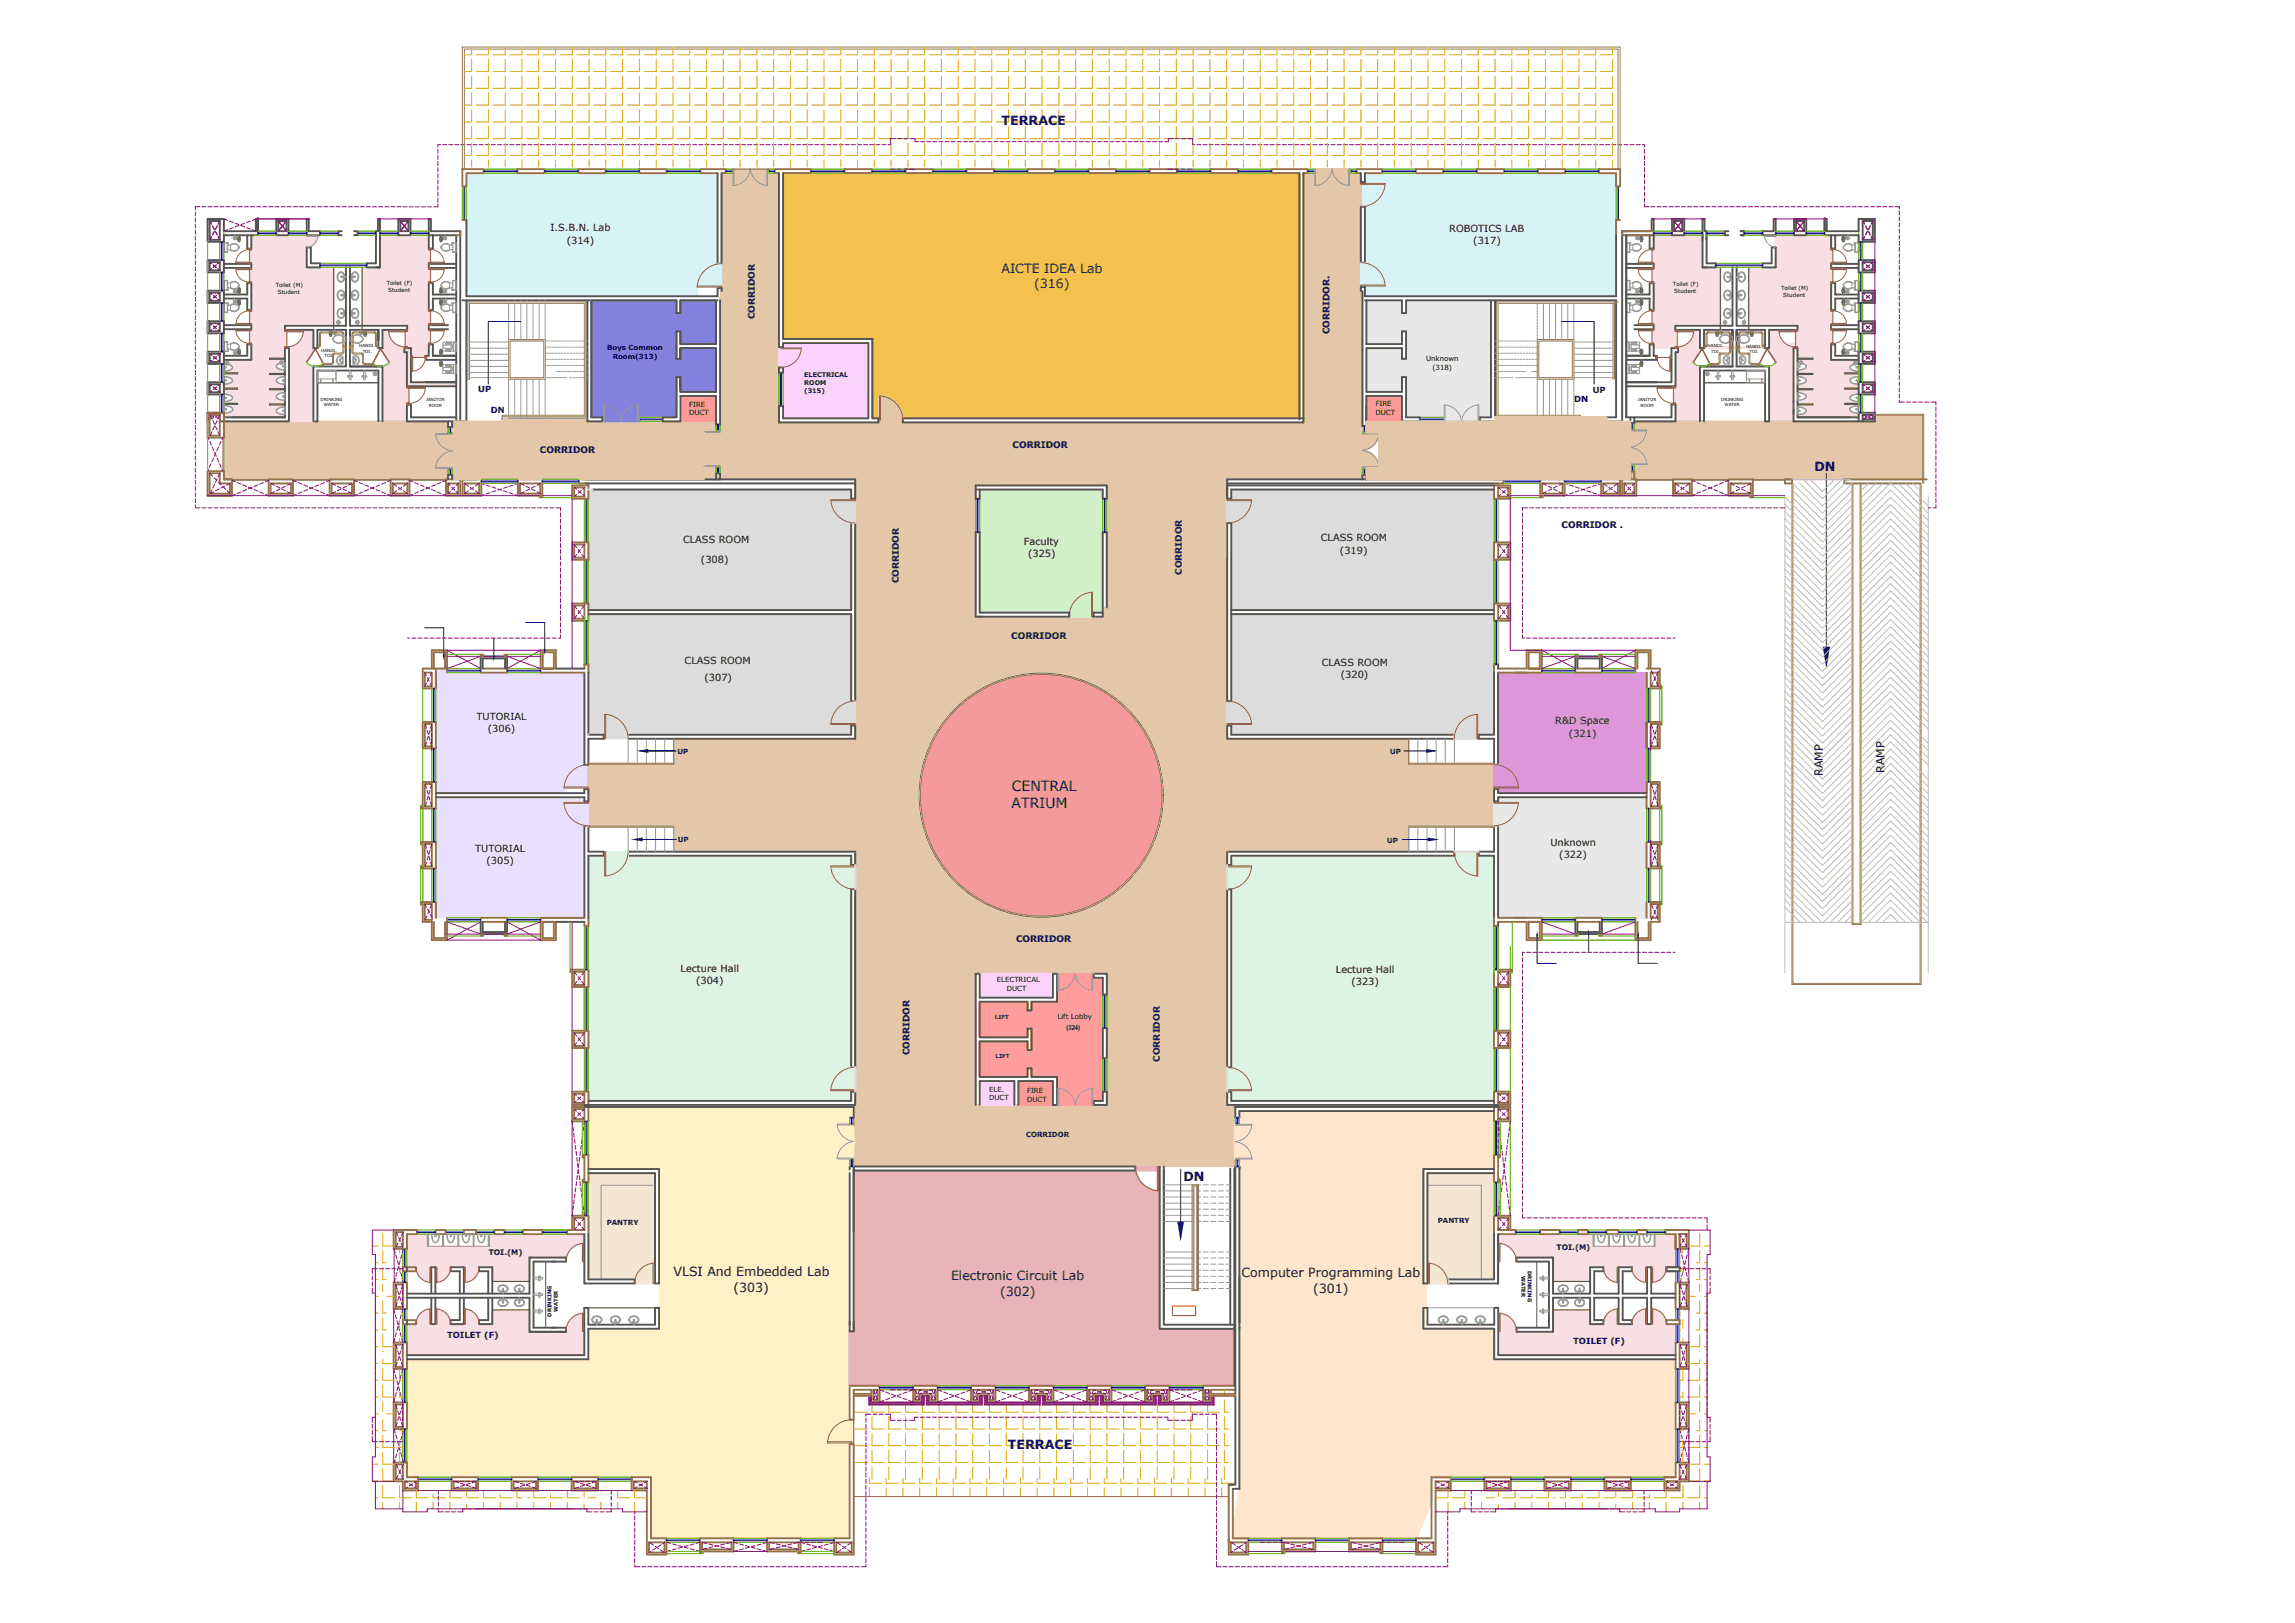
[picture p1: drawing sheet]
<svg xmlns="http://www.w3.org/2000/svg" width="420mm" height="297mm" viewBox="0 0 420 297" stroke-linecap="round" stroke-linejoin="round" font-family="sans-serif">
<defs><g id="words">
<g font-size="2.6">
<text x="185.2" y="147.9">ATRIUM</text>
<text x="185.2" y="144.8">CENTRAL</text>
</g>
<g font-size="2.3">
<text x="183.4" y="22.9">TERRACE</text>
<text x="183.3" y="49.9">AICTE IDEA Lab</text>
<text x="189.3" y="52.8">(316)</text>
<text x="332.2" y="86.1">DN</text>
<text x="216.7" y="216.2">DN</text>
<text x="123.3" y="233.5">VLSI And Embedded Lab</text>
<text x="227.3" y="233.7">Computer Programming Lab</text>
<text x="134.3" y="236.4">(303)</text>
<text x="174.1" y="234.3">Electronic Circuit Lab</text>
<text x="183.1" y="237.1">(302)</text>
<text x="240.4" y="236.6">(301)</text>
<text x="184.5" y="265.2">TERRACE</text>
</g>
<g font-size="2">
<text x="333.7" y="142" transform="rotate(-90 333.7 142)">RAMP</text>
<text x="345" y="141.5" transform="rotate(-90 345 141.5)">RAMP</text>
</g>
<g font-size="1.8">
<text x="100.8" y="42.3">I.S.B.N. Lab</text>
<text x="103.8" y="44.6">(314)</text>
<text x="265.3" y="42.4">ROBOTICS LAB</text>
<text x="269.7" y="44.7">(317)</text>
<text x="125" y="99.3">CLASS ROOM</text>
<text x="187.5" y="99.8">Faculty</text>
<text x="241.8" y="99.1">CLASS ROOM</text>
<text x="245.3" y="101.3">(319)</text>
<text x="128.3" y="103">(308)</text>
<text x="188.2" y="102">(325)</text>
<text x="125.3" y="121.5">CLASS ROOM</text>
<text x="129" y="124.7">(307)</text>
<text x="242" y="121.9">CLASS ROOM</text>
<text x="245.5" y="124.1">(320)</text>
<text x="87.3" y="131.7">TUTORIAL</text>
<text x="89.3" y="134">(306)</text>
<text x="284.7" y="132.6">R&amp;D Space</text>
<text x="287.2" y="134.8">(321)</text>
<text x="87" y="155.9">TUTORIAL</text>
<text x="283.8" y="154.8">Unknown</text>
<text x="89.1" y="158.1">(305)</text>
<text x="285.5" y="157.1">(322)</text>
<text x="124.6" y="177.8">Lecture Hall</text>
<text x="244.6" y="178.1">Lecture Hall</text>
<text x="127.4" y="180.1">(304)</text>
<text x="247.4" y="180.3">(323)</text>
</g>
<g font-size="1.6">
<text x="138.2" y="58.4" transform="rotate(-90 138.2 58.4)">CORRIDOR</text>
<text x="243.4" y="61.2" transform="rotate(-90 243.4 61.2)">CORRIDOR.</text>
<text x="98.8" y="83">CORRIDOR</text>
<text x="185.4" y="82">CORRIDOR</text>
<text x="285.9" y="96.6">CORRIDOR .</text>
<text x="164.5" y="106.7" transform="rotate(-90 164.5 106.7)">CORRIDOR</text>
<text x="216.3" y="105.2" transform="rotate(-90 216.3 105.2)">CORRIDOR</text>
<text x="185.1" y="117">CORRIDOR</text>
<text x="186" y="172.4">CORRIDOR</text>
<text x="166.5" y="193.1" transform="rotate(-90 166.5 193.1)">CORRIDOR</text>
<text x="212.4" y="194.3" transform="rotate(-90 212.4 194.3)">CORRIDOR</text>
</g>
<g font-size="1.5">
<text x="87.6" y="71.7">UP</text>
<text x="291.6" y="71.9">UP</text>
<text x="89.9" y="75.6">DN</text>
<text x="288.2" y="73.7">DN</text>
<text x="81.8" y="244.9">TOILET (F)</text>
<text x="288" y="246">TOILET (F)</text>
</g>
<g font-size="1.4">
<text x="89.5" y="229.6">TOI.(M)</text>
<text x="285" y="228.8">TOI.(M)</text>
</g>
<g font-size="1.3">
<text x="111.2" y="64.1">Boys Common</text>
<text x="112.2" y="65.7">Room(313)</text>
<text x="261.1" y="66.1">Unknown</text>
<text x="262.2" y="67.7">(318)</text>
<text x="126.2" y="74.5">FIRE</text>
<text x="126.2" y="76">DUCT</text>
<text x="251.8" y="74.4">FIRE</text>
<text x="251.8" y="75.9">DUCT</text>
<text x="124.1" y="137.9">UP</text>
<text x="254.5" y="138">UP</text>
<text x="124.1" y="154.2">UP</text>
<text x="253.9" y="154.2">UP</text>
<text x="182.5" y="179.7">ELECTRICAL</text>
<text x="184.3" y="181.3">DUCT</text>
<text x="193.6" y="186.4">Lift Lobby</text>
<text x="195.3" y="188.6">(324)</text>
<text x="181.1" y="199.8">ELE.</text>
<text x="181.1" y="201.3">DUCT</text>
<text x="188" y="200">FIRE</text>
<text x="188" y="201.6">DUCT</text>
<text x="187.9" y="208.1">CORRIDOR</text>
<text x="111.1" y="224.2">PANTRY</text>
<text x="263.2" y="223.9">PANTRY</text>
</g>
<g font-size="1.2">
<text x="147.2" y="69.1">ELECTRICAL</text>
<text x="147.2" y="70.5">ROOM</text>
<text x="147.2" y="72">(315)</text>
</g>
<g font-size="1">
<text x="50.5" y="52.4">Toilet (M)</text>
<text x="50.9" y="53.7">Student</text>
<text x="70.8" y="52.1">Toilet (F)</text>
<text x="71.1" y="53.4">Student</text>
<text x="306.3" y="52.4">Toilet (F)</text>
<text x="306.5" y="53.7">Student</text>
<text x="326.1" y="53">Toilet (M)</text>
<text x="326.5" y="54.3">Student</text>
<text x="182.1" y="186.5">LIFT</text>
<text x="182.2" y="193.5">LIFT</text>
<text x="278.5" y="233.5" transform="rotate(90 278.5 233.5)">WATER</text>
<text x="279.7" y="232.5" transform="rotate(90 279.7 232.5)">DRINKING</text>
<text x="101" y="241" transform="rotate(-90 101 241)">DRINKING</text>
<text x="102.1" y="240.1" transform="rotate(-90 102.1 240.1)">WATER</text>
</g>
<g font-size=".8">
<text x="58.8" y="64.5">HANDI.</text>
<text x="59.4" y="65.4">TOI.</text>
<text x="65.8" y="63.6">HANDI.</text>
<text x="66.4" y="64.5">TOI.</text>
<text x="312.6" y="63.6">HANDI.</text>
<text x="313.3" y="64.5">TOI.</text>
<text x="319.7" y="63.7">HANDI.</text>
<text x="320.3" y="64.6">TOI.</text>
<text x="58.7" y="73.4">DRINKING</text>
<text x="59.3" y="74.3">WATER</text>
<text x="78" y="73.5">JANITOR</text>
<text x="78.5" y="74.4">ROOM</text>
<text x="299.8" y="73.5">JANITOR</text>
<text x="300.3" y="74.4">ROOM</text>
<text x="315.1" y="73.4">DRINKING</text>
<text x="315.7" y="74.3">WATER</text>
</g>
</g></defs>
<!-- layer: WAll -->
<g fill="none" stroke="#dcdcdc" stroke-width=".35">
<path d="M107.7 89.6h48.1M107.7 89.7h48.1M107.7 89.8h48.1M107.7 89.9h48.1M107.7 90h48.1M107.7 90.1h48.1M107.7 90.2h48.1M107.7 90.3h48.1M107.7 90.4h48.1M107.7 90.5h48.1M107.7 90.6h48.1M107.7 90.7h48.1"/>
<path d="M107.7 90.8h48.1M107.7 90.9h48.1M107.7 91h48.1M107.7 91.1h48.1M107.7 91.2h48.1M107.7 91.3h48.1M107.7 91.3h48.9M107.7 91.4h48.9M107.7 91.5h48.9M107.7 91.5h44.4M107.7 91.6h44.4M107.7 91.7h44.4"/>
<path d="M107.7 91.8h44.4M107.7 91.9h44.4M107.7 91.9h44.5M107.7 91.9l44.5 .1M107.7 92h44.5M107.7 92.1h44.5M107.7 92.2h44.5M107.7 92.3h44.5M107.7 92.4h44.6M107.7 92.5h44.6M107.7 92.6h44.6M107.7 92.7h44.6"/>
<path d="M107.7 92.8h44.7M107.7 92.9h44.7M107.7 92.9l44.7 .1M107.7 93h44.8M107.7 93.1h44.8M107.7 93.2h44.8M107.7 93.2h44.9M107.7 93.3h44.9M107.7 93.4h44.9M107.7 93.4h45M107.7 93.5h45M107.7 93.6h45.1"/>
<path d="M107.7 93.7h45.1M107.7 93.8h45.2M107.7 93.9h45.2M107.7 93.9h45.3M107.7 93.9l45.3 .1M107.7 94h45.4M107.7 94.1h45.4M107.7 94.2h45.5M107.7 94.3h45.6M107.7 94.4h45.7M107.7 94.5h45.8M107.7 94.6h45.9"/>
<path d="M107.7 94.7h46M107.7 94.7l46.1 .1M107.7 94.8h46.1M107.7 94.8h46.2M107.7 94.9h46.2M107.7 94.9h46.3M107.7 95h46.4M107.7 95h46.5M107.7 95.1h46.5M107.7 95.1h46.6M107.7 95.1l46.7 .1M107.7 95.2h46.8"/>
<path d="M107.7 95.3h46.8M107.7 95.3h46.9M107.7 95.3h47M107.7 95.4h47.2M107.7 95.4h47.3M107.7 95.5h47.4M107.7 95.5h47.5M107.7 95.5h47.6M107.7 95.6h47.9M107.7 95.7h48M107.7 95.7h48.1M107.7 95.8h48.1"/>
<path d="M107.7 95.9h48.1M107.7 96h48.1M107.7 96.1h48.1M107.7 96.2h48.1M107.7 96.3h48.1M107.7 96.4h48.1M107.7 96.5h48.1M107.7 96.6h48.1M107.7 96.7h48.1M107.7 96.8h48.1M107.7 96.9h48.1M107.7 97h48.1"/>
<path d="M107.7 97.1h48.1M107.7 97.2h48.1M107.7 97.3h48.1M107.7 97.4h48.1M107.7 97.5h48.1M107.7 97.6h48.1M107.7 97.7h48.1M107.7 97.8h48.1M107.7 97.9h48.1M107.7 98h48.1M107.7 98.1h48.1M107.7 98.2h48.1"/>
<path d="M107.7 98.3h48.1M107.7 98.4h48.1M107.7 98.5h48.1M107.7 98.6h48.1M107.7 98.7h48.1M107.7 98.8h48.1M107.7 98.9h48.1M107.7 99h48.1M107.7 99.1h48.1M107.7 99.2h48.1M107.7 99.3h48.1M107.7 99.4h48.1"/>
<path d="M107.7 99.5h48.1M107.7 99.6h48.1M107.7 99.7h48.1M107.7 99.8h48.1M107.7 99.9h48.1M107.7 112.4h48.1M107.7 112.5h48.1M107.7 112.6h48.1M107.7 112.7h48.1M107.7 112.8h48.1M107.7 112.9h48.1M107.7 113h48.1"/>
<path d="M107.7 113.1h48.1M107.7 113.2h48.1M107.7 113.3h48.1M107.7 113.4h48.1M107.7 113.5h48.1M107.7 113.6h48.1M107.7 113.7h48.1M107.7 113.8h48.1M107.7 113.9h48.1M107.7 114h48.1M107.7 114.1h48.1M107.7 114.2h48.1"/>
<path d="M107.7 114.3h48.1M107.7 114.4h48.1M107.7 114.5h48.1M107.7 114.6h48.1M107.7 114.7h48.1M107.7 114.8h48.1M107.7 114.9h48.1M107.7 115h48.1M107.7 115.1h48.1M107.7 115.2h48.1M107.7 115.3h48.1M107.7 115.4h48.1"/>
<path d="M107.7 115.5h48.1M107.7 115.6h48.1M107.7 115.7h48.1M107.7 115.8h48.1M107.7 115.9h48.1M107.7 116h48.1M107.7 116.1h48.1M107.7 116.2h48.1M107.7 116.3h48.1M107.7 116.4h48.1M107.7 116.5h48.1M107.7 116.6h48.1"/>
<path d="M107.7 116.7h48.1M107.7 116.8h48.1M107.7 116.9h48.1M107.7 117h48.1M107.7 117.1h48.1M107.7 117.2h48.1M107.7 117.3h48.1M107.7 117.4h48.1M107.7 117.5h48.1M107.7 117.6h48.1M107.7 117.7h48.1M107.7 117.8h48.1"/>
<path d="M107.7 117.9h48.1M107.7 118h48.1M107.7 118.1h48.1M107.7 118.2h48.1M107.7 118.3h48.1M107.7 118.4h48.1M107.7 118.5h48.1M107.7 118.6h48.1M107.7 118.7h48.1M107.7 118.8h48.1M107.7 118.9h48.1M107.7 119h48.1"/>
<path d="M107.7 119.1h48.1M107.7 119.2h48.1M107.7 119.3h48.1M107.7 119.4h48.1M107.7 119.5h48.1M107.7 119.6h48.1M107.7 119.7h48.1M107.7 119.8h48.1M107.7 119.9h48.1M107.7 100h48.1M107.7 100.1h48.1M107.7 100.2h48.1"/>
<path d="M107.7 100.3h48.1M107.7 100.4h48.1M107.7 100.5h48.1M107.7 100.6h48.1M107.7 100.7h48.1M107.7 100.8h48.1M107.7 100.9h48.1M107.7 101h48.1M107.7 101.1h48.1M107.7 101.2h48.1M107.7 101.3h48.1M107.7 101.4h48.1"/>
<path d="M107.7 101.5h48.1M107.7 101.6h48.1M107.7 101.7h48.1M107.7 101.8h48.1M107.7 101.9h48.1M107.7 102h48.1M107.7 102.1h48.1M107.7 102.2h48.1M107.7 102.3h48.1M107.7 102.4h48.1M107.7 102.5h48.1M107.7 102.6h48.1"/>
<path d="M107.7 102.7h48.1M107.7 102.8h48.1M107.7 102.9h48.1M107.7 103h48.1M107.7 103.1h48.1M107.7 103.2h48.1M107.7 103.3h48.1M107.7 103.4h48.1M107.7 103.5h48.1M107.7 103.6h48.1M107.7 103.7h48.1M107.7 103.8h48.1"/>
<path d="M107.7 103.9h48.1M107.7 104h48.1M107.7 104.1h48.1M107.7 104.2h48.1M107.7 104.3h48.1M107.7 104.4h48.1M107.7 104.5h48.1M107.7 104.6h48.1M107.7 104.7h48.1M107.7 104.8h48.1M107.7 104.9h48.1M107.7 105h48.1"/>
<path d="M107.7 105.1h48.1M107.7 105.2h48.1M107.7 105.3h48.1M107.7 105.4h48.1M107.7 105.5h48.1M107.7 105.6h48.1M107.7 105.7h48.1M107.7 105.8h48.1M107.7 105.9h48.1M107.7 106h48.1M107.7 106.1h48.1M107.7 106.2h48.1"/>
<path d="M107.7 106.3h48.1M107.7 106.4h48.1M107.7 106.5h48.1M107.7 106.6h48.1M107.7 106.7h48.1M107.7 106.8h48.1M107.7 106.9h48.1M107.7 107h48.1M107.7 107.1h48.1M107.7 107.2h48.1M107.7 107.3h48.1M107.7 107.4h48.1"/>
<path d="M107.7 107.5h48.1M107.7 107.6h48.1M107.7 107.7h48.1M107.7 107.8h48.1M107.7 107.9h48.1M107.7 108h48.1M107.7 108.1h48.1M107.7 108.2h48.1M107.7 108.3h48.1M107.7 108.4h48.1M107.7 108.5h48.1M107.7 108.6h48.1"/>
<path d="M107.7 108.7h48.1M107.7 108.8h48.1M107.7 108.9h48.1M107.7 109h48.1M107.7 109.1h48.1M107.7 109.2h48.1M107.7 109.3h48.1M107.7 109.4h48.1M107.7 109.5h48.1M107.7 109.6h48.1M107.7 109.7h48.1M107.7 109.8h48.1"/>
<path d="M107.7 109.9h48.1M107.7 110h48.1M107.7 110.1h48.1M107.7 110.2h48.1M107.7 110.3h48.1M107.7 110.4h48.1M107.7 110.5h48.1M107.7 110.6h48.1M107.7 110.7h48.1M107.7 110.8h48.1M107.7 110.9h48.1M107.7 111h48.1"/>
<path d="M107.7 111.1h48.1M107.7 111.2h48.1M107.7 111.3h48.1M107.7 111.4h48.1M107.7 111.5h48.1M107.7 111.6h48.1M107.7 120h48.1M107.7 120.1h48.1M107.7 120.2h48.1M107.7 120.3h48.1M107.7 120.4h48.1M107.7 120.5h48.1"/>
<path d="M107.7 120.6h48.1M107.7 120.7h48.1M107.7 120.8h48.1M107.7 120.9h48.1M107.7 121h48.1M107.7 121.1h48.1M107.7 121.2h48.1M107.7 121.3h48.1M107.7 121.4h48.1M107.7 121.5h48.1M107.7 121.6h48.1M107.7 121.7h48.1"/>
<path d="M107.7 121.8h48.1M107.7 121.9h48.1M107.7 122h48.1M107.7 122.1h48.1M107.7 122.2h48.1M107.7 122.3h48.1M107.7 122.4h48.1M107.7 122.5h48.1M107.7 122.6h48.1M107.7 122.7h48.1M107.7 122.8h48.1M107.7 122.9h48.1"/>
<path d="M107.7 123h48.1M107.7 123.1h48.1M107.7 123.2h48.1M107.7 123.3h48.1M107.7 123.4h48.1M107.7 123.5h48.1M107.7 123.6h48.1M107.7 123.7h48.1M107.7 123.8h48.1M107.7 123.9h48.1M107.7 124h48.1M107.7 124.1h48.1"/>
<path d="M107.7 124.2h48.1M107.7 124.3h48.1M107.7 124.4h48.1M107.7 124.5h48.1M107.7 124.6h48.1M107.7 124.7h48.1M107.7 124.8h48.1M107.7 124.9h48.1M107.7 125h48.1M107.7 125.1h48.1M107.7 125.2h48.1M107.7 125.3h48.1"/>
<path d="M107.7 125.4h48.1M107.7 125.5h48.1M107.7 125.6h48.1M107.7 125.7h48.1M107.7 125.8h48.1M107.7 125.9h48.1M107.7 126h48.1M107.7 126.1h48.1M107.7 126.2h48.1M107.7 126.3h48.1M107.7 126.4h48.1M107.7 126.5h48.1"/>
<path d="M107.7 126.6h48.1M107.7 126.7h48.1M107.7 126.8h48.1M107.7 126.9h48.1M107.7 127h48.1M107.7 127.1h48.1M107.7 127.2h48.1M107.7 127.3h48.1M107.7 127.4h48.1M107.7 127.5h48.1M107.7 127.6h48.1M107.7 127.7h48.1"/>
<path d="M107.7 127.8h48.1M107.7 127.9h48.1M107.7 128h48.1M107.7 128.1h48.1M107.7 128.2h48.1M107.7 128.3h48.1M107.7 128.4h48.1M107.7 128.4h47.9M107.7 128.5h47.7M107.7 128.6h47.4M107.7 128.6h47.3M107.7 128.7h47.2"/>
<path d="M107.7 128.7h47.1M107.7 128.8h46.9M107.7 128.8h46.8M107.7 128.9h46.6M107.7 129h46.5M107.7 129.1h46.4M107.7 129.2h46.2M107.7 129.2h46.1M107.7 129.4h46M107.7 129.4h45.9M107.7 129.5h45.9M107.7 129.6h45.8"/>
<path d="M107.7 129.6h45.7M107.7 129.7h45.7M107.7 129.8h45.6M107.7 129.8h45.5M107.7 130h45.4M107.7 130.1h45.3M107.7 130.2h45.3M107.7 130.2h45.2M107.7 130.4h45.1M107.7 130.5h45M107.7 130.6h45M107.7 130.7h44.9"/>
<path d="M107.7 130.8h3M107.7 130.9h3M107.7 131h3M107.7 131.1h3M107.7 131.2h3M107.7 131.3h3M107.7 131.4h3M107.7 131.5h3M107.7 131.6h3M107.7 131.7h3M107.7 131.8h3M107.7 131.9h3"/>
<path d="M107.7 132h3M107.7 132.1h3M107.7 132.2h3M107.7 132.3h3M107.7 132.4h3M107.7 132.5h3M107.7 132.6h3M107.7 132.7h3M107.7 132.8h3M107.7 132.9h3M107.7 133h3M107.7 133.1h3"/>
<path d="M107.7 133.2h3M107.7 133.3h3M107.7 133.4h3M107.7 133.5h3M107.7 133.6h3M107.7 133.7h3M107.7 133.8h3M107.7 133.9h3M107.7 134h3M107.7 134.1h3M107.7 134.2h3M107.7 134.3h3"/>
<path d="M107.7 134.4h3M107.7 134.5h3M110.5 134.5h.2M110.5 134.6h.2M110.5 134.7h.2M110.5 134.8h.2M110.5 134.9h.2M110.5 135h.2M110.5 135.1h.2M110.5 135.2h.2M111.1 130.8h41.5M111.3 130.8h41.3"/>
<path d="M111.5 130.8h41M111.6 130.9h40.9M111.9 131h40.6M112 131h40.5M112.1 131h40.4M112.2 131.1h40.3M112.3 131.1h40.1M112.5 131.2h39.9M112.6 131.3h39.8M112.7 131.3h39.7M112.8 131.4h39.5M112.9 131.4h39.4"/>
<path d="M113 131.5h39.3M113.1 131.6h39.2M113.2 131.6h39.1M113.2 131.7h39.1M113.3 131.7h38.9M113.4 131.8h38.8M113.5 131.8h38.7M113.5 131.9h38.7M113.6 132h38.6M113.7 132h38.5M113.7 132.1h38.5M113.8 132.1h38.4"/>
<path d="M113.8 132.2h38.3M113.9 132.3h38.2M114 132.4h38.1M114 132.5h38.1M114.1 132.5h38M114.1 132.6h38M114.2 132.6h42.4M114.2 132.7h42.4M114.3 132.8h42.3M114.3 132.8h41.5M114.3 132.9h41.5M114.4 133h41.4"/>
<path d="M114.4 133.1h41.4M114.5 133.1h41.3M114.5 133.2h41.3M114.5 133.3h41.3M114.6 133.3h41.2M114.6 133.4h41.2M114.6 133.5h41.2M114.7 133.6h41.1M114.7 133.7h41.1M114.7 133.8h41.1M114.8 133.8h41M114.8 133.9h41"/>
<path d="M114.8 134h41M114.8 134.1h41M114.9 134.2h40.9M114.9 134.3h40.9M114.9 134.4h40.9M114.9 134.5h40.9M152.6 130.7h-44.9M152.7 130.5h-45M152.9 130.3h-45.2M153 130.1h-45.3M153.2 129.9h-45.5M153.4 129.7h-45.7"/>
<path d="M153.5 129.5h-45.8M153.8 129.3h-46.1M154 129.1l-46.3 .1M154.4 128.9h-46.7M154.7 128.7l-47 .1M155.3 128.5h-47.6"/>
</g>
<g fill="none" stroke="#f8dfe3" stroke-width=".35">
<path d="M302.5 45.8h9.2M302.5 45.9h9.2M302.5 46h9.2M302.5 46.1h9.2M302.5 46.2h9.2M302.5 46.3h9.2M302.5 46.4h9.2M302.5 46.5h9.2M302.5 46.6h9.2M302.5 46.7h9.2M302.5 46.8h9.2M302.5 46.9h9.2"/>
<path d="M302.5 47h9.2M302.5 47.1h9.2M302.5 47.2h9.2M302.5 47.3h9.2M302.5 47.4h9.2M302.5 47.5h9.2M302.5 47.6h9.2M302.5 47.7h9.2M302.5 47.8h9.2M302.5 47.9h9.2M302.5 48h9.2M302.7 48.2h.1"/>
<path d="M302.7 43.1h9M302.7 43.2h9M302.7 43.3h9M302.7 43.4h9M302.7 43.5h9M302.7 43.6h9M302.7 43.7h9M302.7 43.8h9M302.7 43.9h9M302.7 44h9M302.7 44.1h9M302.7 44.2h9"/>
<path d="M302.7 44.3h9M302.7 44.4h9M302.7 44.5h9M302.7 44.6h9M302.7 44.7h9M302.7 44.8h9M302.7 44.9h9M302.7 45h9M302.7 45.1h9M302.7 45.2h9M302.7 45.3h9M302.7 45.4h9"/>
<path d="M302.7 45.5h9M302.7 45.6h9M302.7 45.7h9M302.7 48.1h9M325.1 43.1h10.1M325.1 43.2h10.1M325.1 43.3h10.1M325.1 43.4h10.1M325.1 43.5h10.1M325.1 43.6h10.1M325.1 43.7h10.1M325.1 43.8h10.1"/>
<path d="M325.1 43.9h10.1M325.1 44h10.1M325.1 44.1h10.1M325.1 44.2h10.1M325.1 44.3h10.1M325.1 44.4h10.1M325.1 44.5h10.1M325.1 44.6h10.1M325.1 44.7h10.1M325.1 44.8h10.1M325.1 44.9h10.1M325.1 45h10.1"/>
<path d="M325.1 45.1h10.1M325.1 45.2h10.1M325.1 45.3h10.1M325.1 45.4h10.1M325.1 45.5h10.1M325.1 45.6h10.1M325.1 45.7h10.1M325.1 45.8h10.4M325.1 45.9h10.4M325.1 46h10.4M325.1 46.1h10.4M325.1 46.2h10.4"/>
<path d="M325.1 46.3h10.4M325.1 46.4h10.4M325.1 46.5h10.4M325.1 46.6h10.4M325.1 46.7h10.4M325.1 46.8h10.4M325.1 46.9h10.4M325.1 47h10.4M325.1 47.1h10.4M325.1 47.2h10.4M325.1 47.3h10.4M325.1 47.4h10.4"/>
<path d="M325.1 47.5h10.4M325.1 47.6h10.4M325.1 47.7h10.4M325.1 47.8h10.4M325.1 47.9h10.4M325.1 48h10.4M325.1 48.1h10.1M325.1 48.2h10.1M335.5 48l-10.4 .1"/>
</g>
<circle cx="302.7" cy="48.2" r=".17" fill="#f8dfe3"/>
<path d="M325.1 48.2h10.1" fill="none" stroke="#f8dfe3" stroke-width=".35"/>
<circle cx="302.7" cy="48.3" r=".17" fill="#f8dfe3"/>
<g fill="none" stroke="#f8dfe3" stroke-width=".35">
<path d="M302.5 49.3h12.4M302.5 49.4h12.4M302.5 49.5h12.4M302.5 49.6h12.4M302.5 49.7h12.4M302.5 49.8h12.4M302.5 49.9h12.4M302.5 50h12.4M302.5 50.1h12.4M302.5 50.2h12.4M302.5 50.3h12.4M302.5 50.4h12.4"/>
<path d="M302.5 50.5h12.4M302.5 50.6h12.4M302.5 50.7h12.4M302.5 50.8h12.4M302.5 50.9h12.4M302.5 51h12.4M302.5 51.1h12.4M302.5 51.2h12.4M302.5 51.3h12.4M302.5 51.4h12.4M302.5 51.5h12.4M302.5 51.6h12.4"/>
<path d="M302.7 48.3h9M302.7 48.4h9M302.7 48.5h9M302.7 48.6h9M302.7 48.7h9M302.7 48.8h9M302.7 48.9h9M302.7 49h12.2M302.7 49.1h12.2M302.7 49.2h12.2M302.7 51.6h12.2M302.7 51.7h12.2"/>
<path d="M302.7 51.8h12.2M320.2 49h15M320.2 49.1h15M320.2 49.2h15M320.2 49.3h15.3M320.2 49.4h15.3M320.2 49.5h15.3M320.2 49.6h15.3M320.2 49.7h15.3M320.2 49.8h15.3M320.2 49.9h15.3M320.2 50h15.3"/>
<path d="M320.2 50.1h15.3M320.2 50.2h15.3M320.2 50.3h15.3M320.2 50.4h15.3M320.2 50.5h15.3M320.2 50.6h15.3M320.2 50.7h15.3M320.2 50.8h15.3M320.2 50.9h15.3M320.2 51h15.3M320.2 51.1h15.3M320.2 51.2h15.3"/>
<path d="M320.2 51.3h15.3M320.2 51.4h15.3M320.2 51.5h15.3M320.2 51.6h15.3M320.2 51.6h15M320.2 51.7h15M325.1 48.3h10.1M325.1 48.4h10.1M325.1 48.5h10.1M325.1 48.6h10.1M325.1 48.7h10.1M325.1 48.8h10.1"/>
<path d="M325.1 48.9h10.1M335.2 51.7h.1M335.2 51.8h.1"/>
</g>
<circle cx="335.2" cy="51.8" r=".17" fill="#f8dfe3"/>
<g fill="none" stroke="#f8dfe3" stroke-width=".35">
<path d="M302.5 57h12.4M302.5 57.1h12.4M302.5 57.2h12.4M302.5 57.3h12.4M302.5 57.4h12.4M302.5 57.5h12.4M302.5 57.6h12.4M302.5 57.7h12.4M302.5 57.8h12.4M302.5 57.9h12.4M302.5 58h12.4M302.5 58.1h12.4"/>
<path d="M302.5 58.2h12.4M302.5 58.3h12.4M302.5 58.4h12.4M302.5 58.5h12.4M302.5 58.6h12.4M302.5 58.7h12.4M302.5 58.8h12.4M302.5 58.9h12.4M302.5 59h12.4M302.5 59.1h12.4M302.5 59.2h12.4M302.7 59.4h.1"/>
<path d="M302.7 51.8h12.2M302.7 51.9h12.2M302.7 52h12.2M302.7 52.1h12.2M302.7 52.2h12.2M302.7 52.3h12.2M302.7 52.4h12.2M302.7 52.5h12.2M302.7 52.6h12.2M302.7 52.7h12.2M302.7 52.8h12.2M302.7 52.9h12.2"/>
<path d="M302.7 53h12.2M302.7 53.1h12.2M302.7 53.2h12.2M302.7 53.3h12.2M302.7 53.4h12.2M302.7 53.5h12.2M302.7 53.6h12.2M302.7 53.7h12.2M302.7 53.8h12.2M302.7 53.9h12.2M302.7 54h12.2M302.7 54.1h12.2"/>
<path d="M302.7 54.2h12.2M302.7 54.3h12.2M302.7 54.4h12.2M302.7 54.5h12.2M302.7 54.6h12.2M302.7 54.7h12.2M302.7 54.8h12.2M302.7 54.9h12.2M302.7 55h12.2M302.7 55.1h12.2M302.7 55.2h12.2M302.7 55.3h12.2"/>
<path d="M302.7 55.4h12.2M302.7 55.5h12.2M302.7 55.6h12.2M302.7 55.7h12.2M302.7 55.8h12.2M302.7 55.9h12.2M302.7 56h12.2M302.7 56.1h12.2M302.7 56.2h12.2M302.7 56.3h12.2M302.7 56.4h12.2M302.7 56.5h12.2"/>
<path d="M302.7 56.6h12.2M302.7 56.7h12.2M302.7 56.8h12.2M302.7 56.9h12.2M302.7 59.3h12.2M302.7 59.4h12.2M320.2 51.8h15M320.2 51.9h15M320.2 52h15M320.2 52.1h15M320.2 52.2h15M320.2 52.3h15"/>
<path d="M320.2 52.4h15M320.2 52.5h15M320.2 52.6h15M320.2 52.7h15M320.2 52.8h15M320.2 52.9h15M320.2 53h15M320.2 53.1h15M320.2 53.2h15M320.2 53.3h15M320.2 53.4h15M320.2 53.5h15"/>
<path d="M320.2 53.6h15M320.2 53.7h15M320.2 53.8h15M320.2 53.9h15M320.2 54h15M320.2 54.1h15M320.2 54.2h15M320.2 54.3h15M320.2 54.4h15M320.2 54.5h15M320.2 54.6h15M320.2 54.7h15"/>
<path d="M320.2 54.8h15M320.2 54.9h15M320.2 55h15M320.2 55.1h15M320.2 55.2h15M320.2 55.3h15M320.2 55.4h15M320.2 55.5h15M320.2 55.6h15M320.2 55.7h15M320.2 55.8h15M320.2 55.9h15"/>
<path d="M320.2 56h15M320.2 56.1h15M320.2 56.2h15M320.2 56.3h15M320.2 56.4h15M320.2 56.5h15M320.2 56.6h15M320.2 56.7h15M320.2 56.8h15M320.2 56.9h15M320.2 57h15.3M320.2 57.1h15.3"/>
<path d="M320.2 57.2h15.3M320.2 57.3h15.3M320.2 57.4h15.3M320.2 57.5h15.3M320.2 57.6h15.3M320.2 57.7h15.3M320.2 57.8h15.3M320.2 57.9h15.3M320.2 58h15.3M320.2 58.1h15.3M320.2 58.2h15.3M320.2 58.3h15.3"/>
<path d="M320.2 58.4h15.3M320.2 58.5h15.3M320.2 58.6h15.3M320.2 58.7h15.3M320.2 58.8h15.3M320.2 58.9h15.3M320.2 59h15.3M320.2 59.1h15.3M320.2 59.2h15.3M320.2 59.3h15M320.2 59.4h15"/>
</g>
<circle cx="302.7" cy="59.5" r=".17" fill="#f8dfe3"/>
<g fill="none" stroke="#f8dfe3" stroke-width=".35">
<path d="M302.7 59.5h12.2M302.7 59.6h12.2M302.7 59.7h4M302.7 59.8h4M302.7 59.9h4M302.7 60h4M314.9 59.6l-12.2 .1M320.2 59.5h15M320.2 59.6h15M329.1 59.7h6.1M329.1 59.8h6.1M329.1 59.9h6.1"/>
<path d="M329.1 60h6.1M302.5 60.5h4.6M302.5 60.5h4.5M302.5 60.6h4.3M302.7 60.1h4M302.7 60.2h4M302.7 60.3h4M302.7 60.4h4M302.7 60.4h4.4M302.7 60.5h4.4M307.2 60.4h4M307.2 60.5h4"/>
<path d="M307.2 60.6h4M328.6 60.5h6.6M328.6 60.5h6.9M328.6 60.5h.1M329.1 60.1h6.1M329.1 60.2h6.1M329.1 60.3h6.1M329.1 60.4h6.1M329.1 60.5h6.4M329.1 60.6h6.4M335.2 60.4h-6.6"/>
</g>
<circle cx="328.6" cy="60.6" r=".17" fill="#f8dfe3"/>
<g fill="none" stroke="#f8dfe3" stroke-width=".35">
<path d="M302.5 60.6l4.6 .1M302.5 60.7h4.6M302.5 60.8h4.6M302.5 60.9h4.6M302.5 61h4.6M302.5 61.1h4.6M302.5 61.2h4.6M302.5 61.3h4.6M302.5 61.4h4.6M302.5 61.5h4.6M302.5 61.6h4.6M302.5 61.7h4.6"/>
<path d="M302.5 61.8h4.6M302.5 61.9h4.6M302.5 62h4.6M302.5 62.1h4.6M302.5 62.2h4.6M302.5 62.3h4.6M302.5 62.4h4.6M302.5 62.5h4.6M302.5 62.6h4.6M302.5 62.7h4.6M302.5 62.8h4.6M302.7 62.8h4.4"/>
<path d="M302.7 62.9h4.4M302.7 63h4.4M308.8 63h2.4M308.9 62.9h2.3M309 62.9h2.2M309.1 62.8h2.1M309.1 62.7h2.1M309.2 62.7h2M309.2 62.6h2M309.3 62.6h1.9M309.3 62.5h1.9M309.4 62.5h1.8"/>
<path d="M309.4 62.4h1.8M309.5 62.3h1.7M309.6 62.2h1.6M309.6 62.1h1.6M309.7 62.1h1.5M309.7 62h1.5M309.7 61.9h1.5M309.8 61.9h1.4M309.8 61.8h1.4M309.8 61.7h1.4M309.9 61.7h1.3M309.9 61.6h1.3"/>
<path d="M309.9 61.5h1.3M309.9 61.4h1.3M310 61.4h1.2M310 61.3h1.2M310 61.2h1.2M310 61.1h1.2M310 61h1.2M310.1 60.9h1.1M310.1 61h1.1M310.1 60.8h1.1M310.1 60.6h1.1M310.1 60.7h1.1"/>
<path d="M323.9 60.6h1.8M323.9 60.7h1.8M323.9 60.8h1.8M323.9 60.9h1.8M323.9 61h1.8M323.9 61h1.9M323.9 61.1h1.9M323.9 61.2h1.9M323.9 61.3h1.9M323.9 61.4h1.9M323.9 61.4h2M323.9 61.5h2"/>
<path d="M323.9 61.6h2M323.9 61.7h2M323.9 61.7h2.1M323.9 61.8h2.1M323.9 61.9h2.1M323.9 61.9h2.2M323.9 62h2.2M323.9 62.1h2.2M323.9 62.1h2.3M323.9 62.2h2.3M323.9 62.3h2.4M323.9 62.4h2.4"/>
<path d="M323.9 62.4h2.5M323.9 62.5h2.5M323.9 62.5h2.6M323.9 62.6h2.6M323.9 62.6h2.7M323.9 62.7h2.7M323.9 62.7h2.8M323.9 62.8h2.8M323.9 62.8l2.9 .1M323.9 62.9h3M326.9 62.9h1.8M327 63h1.7"/>
<path d="M328.7 60.7h6.8M328.7 60.8h6.8M328.7 60.9h6.8M328.7 61h6.8M328.7 61.1h6.8M328.7 61.2h6.8M328.7 61.3h6.8M328.7 61.4h6.8M328.7 61.5h6.8M328.7 61.6h6.8M328.7 61.7h6.8M328.7 61.8h6.8"/>
<path d="M328.7 61.9h6.8M328.7 62h6.8M328.7 62.1h6.8M328.7 62.2h6.8M328.7 62.3h6.8M328.7 62.4h6.8M328.7 62.5h6.8M328.7 62.6h6.8M328.7 62.7h6.8M328.7 62.8h6.8M328.7 62.8h6.5M328.7 62.9h6.5"/>
<path d="M335.2 62.9h.1M335.2 63h.1"/>
</g>
<circle cx="335.2" cy="63" r=".17" fill="#f8dfe3"/>
<g fill="none" stroke="#f8dfe3" stroke-width=".35">
<path d="M302.7 63h4.4M302.7 63.1h4.4M302.7 63.2h4.4M302.7 63.3h4.4M302.7 63.4h4.4M302.7 63.5h4M302.7 63.6h4.5M302.7 63.7h4.5M306.4 71h4.8M306.4 71.1h4.8M306.4 71.2h4.8M306.4 71.3h4.8"/>
<path d="M306.4 71.4h4.8M306.4 71.5h4.8M306.4 71.6h4.8M306.4 71.7h4.8M306.4 71.8h4.8M306.4 71.9h4.8M306.4 72h4.8M306.4 72.1h4.8M306.4 72.2h4.8M306.4 72.3h4.8M306.4 72.4h4.8M306.4 72.5h4.8"/>
<path d="M306.4 72.6h4.8M306.4 72.7h4.8M306.4 72.8h4.8M306.4 72.9h4.8M306.4 73h4.8M306.4 73.1h4.8M306.4 73.2h4.8M306.4 73.3h4.8M306.4 73.4h4.8M306.4 73.5h4.8M306.4 73.6h4.8M306.4 73.7h4.8"/>
<path d="M306.8 64.5h4.3M306.8 64.6h4.3M306.8 64.7h4.2M306.8 64.8h4.1M306.8 64.9h4M306.8 65.1h3.9M306.8 65.2h3.9M306.8 65.3h3.8M306.8 65.4h3.7M306.8 65.5h3.7M306.8 65.5h3.6M306.8 65.6h3.6"/>
<path d="M306.8 65.7h3.5M306.8 65.8h3.5M306.8 65.9h3.4M306.8 66.1h3.3M306.8 66.1h3.2M306.8 66.2h3.2M306.8 66.3h3.1M306.8 66.3h3.2M306.8 66.4h3.2M306.8 66.4h3.3M306.8 66.5h3.3M306.8 66.5h3.4"/>
<path d="M306.8 66.6h3.4M306.8 66.6l3.5 .1M306.8 66.7h3.6M306.8 66.8h3.7M306.8 66.8h3.8M306.8 66.9h3.9M306.8 66.9h4M306.8 67h4.1M306.8 67h4.4M306.8 67.1h4.4M306.8 67.2h4.4M306.8 67.3h4.4"/>
<path d="M306.8 67.4h4.4M306.8 67.5h4.4M306.8 67.6h4.4M306.8 67.7h4.4M306.8 67.8h4.4M306.8 67.9h4.4M306.8 68h4.4M306.8 68.1h4.4M306.8 68.2h4.4M306.8 68.3h4.4M306.8 68.4h4.4M306.8 68.5h4.4"/>
<path d="M306.8 68.6h4.4M306.8 68.7h4.4M306.8 68.8h4.4M306.8 68.9h4.4M306.8 69h4.4M306.8 69.1h4.4M306.8 69.2h4.4M306.8 69.3h4.4M306.8 69.4h4.4M306.8 69.5h4.4M306.8 69.6h4.4M306.8 69.7h4.4"/>
<path d="M306.8 69.8h4.4M306.8 69.9h4.4M306.8 70h4.4M306.8 70.1h4.4M306.8 70.2h4.4M306.8 70.3h4.4M306.8 70.4h4.4M306.8 70.5h4.4M306.8 70.6h4.4M306.8 70.7h4.4M306.8 70.8h4.4M306.8 70.9h4.4"/>
<path d="M306.8 71h4.4M306.8 73.8h4.4M306.8 73.9h4.4M306.8 74h4.4M306.8 74.1h4.4M306.8 74.2h4.4M306.8 74.3h4.4M306.8 74.4h4.4M306.8 74.5h4.4M306.8 74.6h4.4M306.8 74.7h4.4M306.8 74.8h4.4"/>
<path d="M306.8 74.9h4.4M306.8 75h4.4M306.8 75.1h4.4M306.8 75.2h4.4M306.8 75.3h4.4M306.8 75.4h4.4M306.8 75.5h4.4M306.8 75.6h4.4M306.8 75.7h4.4M306.8 75.8h4.4M306.8 75.9h4.4M306.8 76h4.4"/>
<path d="M306.8 76.1h4.4M306.8 76.2h4.4M306.8 76.3h4.4M306.8 76.4h4.4M306.8 76.5h4.4M306.8 76.6h4.4M306.8 76.7h4.4M306.8 76.8h4.4M306.8 76.9h4.4M306.8 77h4.4M306.8 77.1h4.4M307.1 63.4h-4.4"/>
<path d="M307.2 63.5h.1M307.2 63.8h4.4M307.2 63.9h4.3M307.2 64h4.2M307.2 64.1h4.2M307.2 64.1h4.1M307.2 64.2h4.1M307.2 64.3h4M307.2 64.4h4M307.6 63.4h3.6M307.9 63.4h3.3M308 63.3h3.2"/>
<path d="M308.2 63.3h3M308.3 63.3h2.9M308.3 63.2h2.9M308.5 63.2h2.7M308.6 63.1h2.6M308.7 63h2.5M310 66.2h-3.2M310.1 66h-3.3M310.2 65.8l-3.4 .1M310.4 65.6h-3.6M310.5 65.4h-3.7M310.6 65.2h-3.8"/>
<path d="M310.8 65h-4M310.9 64.8l-4.1 .1M311 64.6h-4.2M311.2 64.4l-4 .1M311.2 63.5h17.4M311.2 63.6h12.7M311.2 63.7h12.7M311.3 64.2h-4.1M311.4 64l-4.2 .1M311.4 67.1h12.3M311.6 63.9h.1M323.5 63.8h4.8"/>
<path d="M323.5 63.9h.1M323.6 63.9h4.7M323.7 64h4.6M323.7 64.1h4.6M323.8 64.1h4.5M323.8 64.2h4.5M323.9 64.3h4.4M323.9 63h11.3M323.9 63.1h3.3M323.9 63.2h3.4M323.9 63.2h3.6M323.9 63.3h3.6"/>
<path d="M323.9 63.3h3.7M323.9 63.3h3.8M323.9 63.4h4M323.9 63.4h4.3M323.9 63.5h4.7M323.9 67.1h4.4M323.9 67.2h4.4M323.9 67.3h4.4M323.9 67.4h4.4M323.9 67.5h4.4M323.9 67.6h4.4M323.9 67.7h4.4"/>
<path d="M323.9 67.8h4.4M323.9 67.9h4.4M323.9 68h4.4M323.9 68.1h4.4M323.9 68.2h4.4M323.9 68.3h4.4M323.9 68.4h4.4M323.9 68.5h4.4M323.9 68.6h4.4M323.9 68.7h4.4M323.9 68.8h4.4M323.9 68.9h4.4"/>
<path d="M323.9 69h4.4M323.9 69.1h4.4M323.9 69.2h4.4M323.9 69.3h4.4M323.9 69.4h4.4M323.9 69.5h4.4M323.9 69.6h4.4M323.9 69.7h4.4M323.9 69.8h4.4M323.9 69.9h4.4M323.9 70h4.4M323.9 70.1h4.4"/>
<path d="M323.9 70.2h4.4M323.9 70.3h4.4M323.9 70.4h4.4M323.9 70.5h4.4M323.9 70.6h4.4M323.9 70.7h4.4M323.9 70.8h4.4M323.9 70.9h4.4M323.9 71h4.4M323.9 71.1h4.4M323.9 71.2h4.4M323.9 71.3h4.4"/>
<path d="M323.9 71.4h4.4M323.9 71.5h4.4M323.9 71.6h4.4M323.9 71.7h4.4M323.9 71.8h4.4M323.9 71.9h4.4M323.9 72h4.4M323.9 72.1h4.4M323.9 72.2h4.4M323.9 72.3h4.4M323.9 72.4h4.4M323.9 72.5h4.4"/>
<path d="M323.9 72.6h4.4M323.9 72.7h4.4M323.9 72.8h4.4M323.9 72.9h4.4M323.9 73h4.4M323.9 73.1h4.4M323.9 73.2h4.4M323.9 73.3h4.4M323.9 73.4h4.4M323.9 73.5h4.4M323.9 73.6h4.4M323.9 73.7h4.4"/>
<path d="M323.9 73.8h4.4M323.9 73.9h4.4M323.9 74h4.4M323.9 74.1h4.4M323.9 74.2h4.4M323.9 74.3h4.4M323.9 74.4h4.4M323.9 74.5h4.4M323.9 74.6h4.4M323.9 74.7h4.4M323.9 74.8h4.4M323.9 74.9h4.4"/>
<path d="M323.9 75h4.4M323.9 75.1h4.4M323.9 75.2h4.4M323.9 75.3h4.4M323.9 75.4h4.4M323.9 75.5h4.4M323.9 75.6h4.4M323.9 75.7h4.4M323.9 75.8h4.4M323.9 75.9h4.4M323.9 76h4.4M323.9 76.1h4.4"/>
<path d="M323.9 76.2h4.4M323.9 76.3h4.4M323.9 76.4h4.4M323.9 76.5h4.4M323.9 76.6h4.4M323.9 76.7h4.4M323.9 76.8h4.4M323.9 76.9h4.4M323.9 77h4.4M323.9 77.1h4.4M323.9 64.4h4.4M324 64.4h4.3"/>
<path d="M324 67h4.3M324 64.5h4.3M324.1 64.6h4.2M324.1 64.7h4.2M324.2 64.8h4.1M324.2 67h4.1M324.3 64.9h4M324.3 65h4M324.3 66.9h4M324.4 65.1h3.9M324.4 66.9h3.9M324.4 65.2h3.9"/>
<path d="M324.5 65.2h3.8M324.5 66.8h3.8M324.5 65.3h3.8M324.5 65.4h3.8M324.6 65.4h3.7M324.6 65.5h3.7M324.6 66.8h3.7M324.7 65.5h3.6M324.7 66.7h3.6M324.7 65.6h3.6M324.8 65.7h3.5M324.8 66.7h3.5"/>
<path d="M324.8 65.8h3.5M324.9 65.8h3.4M324.9 66.6h3.4M324.9 65.9h3.4M324.9 66.5h3.4M325 66h3.3M325 66.5h3.3M325 66.1h3.3M325 66.4h3.3M325.1 66.1h3.2M325.1 66.2h3.2M325.1 66.4h3.2"/>
<path d="M325.1 66.3h3.2M325.2 66.3h3.1M328.6 63.6h6.6M328.6 63.7h6.6M328.7 63.1h6.5M328.7 63.2h6.5M328.7 63.3h6.5M328.7 63.4h6.5M329.1 63.5h6.1M329.1 63.8h6.1M329.1 63.9h6.1M329.1 64h6.1"/>
<path d="M329.1 64.1h6.1M329.1 64.2h6.1M329.1 64.3h6.1M329.1 64.4h6.1M329.1 64.5h6.1M329.1 64.6h6.1M329.1 64.7h6.1M329.1 64.8h6.1M329.1 64.9h6.1M329.1 65h6.1M329.1 65.1h6.1M329.1 65.2h6.1"/>
<path d="M329.1 65.3h6.1M329.1 65.4h6.1M329.1 65.5h6.1M329.1 65.8h6.1M329.1 65.8l11.2 .1M329.1 65.9h11.2M329.1 66.1h.5M329.1 66.1h.4M329.1 66.2h.3M329.1 66.3h.3M329.1 67.8h10.2M329.1 67.9h10.3"/>
<path d="M329.1 67.9h10.4M329.1 68h10.6M329.1 68h11.2M329.1 68.1h11.2M329.1 68.2h11.2M329.1 68.3h8.6M329.1 68.5h11.2M329.1 68.6h11.2M329.1 68.7h11.2M329.1 68.8h11.2M329.1 68.9h11.2M329.1 70.4h11.2"/>
<path d="M329.1 70.5h11.2M329.1 70.6h11.2M329.1 70.7h11.2M329.1 70.8h11.2M329.1 70.9h11.2M329.1 71h11.2M329.1 71.1h8.6M329.1 71.3h11.2M329.1 71.4h11.2M329.1 71.5h11.2M329.1 71.6h11.2M329.1 71.7h11.2"/>
<path d="M329.1 71.8h11.2M329.1 73.3h10M329.1 73.4h10.1M329.1 73.4h10.3M329.1 73.5h10.4M329.1 73.5h10.7M329.1 73.5h11.2M329.1 73.6h11.2M329.1 73.7h11.2M329.1 73.8h11.2M329.1 73.9h8.6M329.1 74.1h11.2"/>
<path d="M329.1 74.3h10.5M329.1 74.3h10.3M329.1 74.3h10.2M329.1 74.4h10.1M329.1 75.9h11.2M329.1 76h11.2M329.1 76.1h11.2M329.1 76.2h11.2M329.1 76.3h11.2M329.1 76.4h11.2M329.4 66.2h-.3M329.4 67.8h9.7"/>
<path d="M329.4 73.3h9.6M329.5 70.3h10.4M329.5 74.5h9.4M329.5 68.9h10.3M329.5 75.9h10.8M329.6 71.9h10.7M329.7 67.7h9.3M329.7 73.2h9.3M329.7 70.3h9.9M329.7 74.5h9.2M329.8 69h9.8M329.8 75.9h10.5"/>
<path d="M329.8 71.9h10.5M329.9 66.1h10.4M329.9 67.7h9.1M329.9 73.2h9M329.9 70.3h9.5M329.9 74.5h8.9M329.9 69h9.5M329.9 75.8h10.4M329.9 71.9h10.4M330 66.1h10.3M330 66.2h9.5M330 66.2h9.4"/>
<path d="M330 67.7h8.9M330 66.3h9.4M330 66.4h9.3M330 70.2h9.3M330 74.6h8.8M330.1 66.5h9.2M330.1 72h10.2M330.1 67.6h8.7M330.1 73.1h8.7M330.2 69.1h9M330.2 75.7h10.1M330.2 66.5h9.1"/>
<path d="M330.2 72h10.1M330.2 73.1h8.6M330.2 70.2h8.9M330.2 74.7h8.5M330.2 69.1h8.9M330.3 66.5h9M330.3 67.5h8.5M330.3 73.1h8.4M330.3 70.1h8.7M330.3 74.7h8.4M330.3 69.2h8.7M330.3 75.7h10"/>
<path d="M330.3 66.6h9M330.3 72.1h9.6M330.4 67.5h8.3M330.4 70.1h8.6M330.4 74.7h8.3M330.4 69.2h8.6M330.4 75.6h9.4M330.4 66.6l9 .1M330.4 72.1h9.3M330.4 73h8.3M330.4 70h8.5M330.4 74.8h8.2"/>
<path d="M330.5 69.2h8.4M330.5 75.6h9M330.5 72.2h9M330.5 67.4h8.2M330.5 73h8.2M330.5 74.8h8.1M330.5 66.7h8.7M330.5 72.9h8.1M330.5 70h8.3M330.5 69.3h8.3M330.5 75.5h8.8M330.6 66.7h8.5"/>
<path d="M330.6 72.2h8.6M330.6 72.9h8M330.6 69.3h8.2M330.6 69.9h8.2M330.6 74.9h8M330.6 75.5h8.6M330.6 66.8h8.5M330.6 72.3h8.5M330.6 67.3h8M330.6 69.9h8.1M330.6 72.8h8M330.6 66.8h8.4"/>
<path d="M330.6 69.4h8.1M330.6 75.4h8.5M330.6 75h8M330.7 72.3h8.3M330.7 67.2h7.9M330.7 69.8h8M330.7 72.8h7.9M330.7 75h7.9M330.7 66.9h8.2M330.7 69.4h8M330.7 72.4h8.2M330.7 75.4h8.2"/>
<path d="M330.7 69.5h8M330.7 72.7h7.9M330.7 75.3h8.2M330.7 66.9h8.1M330.7 72.7h8M330.7 67h8.1M330.7 69.5h7.9M330.7 69.7h8M330.7 72.5h8.1M330.7 75.1h7.9M330.7 75.3h8.1M330.7 67.1h8"/>
<path d="M330.7 69.6h7.9M330.7 69.7h7.9M330.7 72.6h8M330.7 75.1h8M330.7 75.2h8M331.9 65.6h3.3M331.9 65.7h3.3M331.9 68.4h5.8M331.9 68.4h8.4M331.9 68.5h8.4M331.9 71.2h5.8M331.9 71.2h8.4"/>
<path d="M331.9 71.3h8.4M331.9 74h5.8M331.9 74h8.4M331.9 74.1h8.4M338.7 72.6h-8M338.8 67h-8.1M339.1 74.4h-10M339.8 66.2h.5M339.9 66.2h.4M339.9 66.3h.4M340 66.4h.3M340 66.5h.3"/>
<path d="M340.3 66h-11.2M340.3 68.2l-11.2 .1M340.3 71h-11.2M340.3 73.8h-11.2M340.3 74.2h-11.2"/>
</g>
<!-- layer: FIXTURE -->
<g fill="none" stroke="#989898" stroke-width=".18">
<path d="M329.8 66.6h.1M329.8 66.7h.1M339.7 66.7h.1M339.8 66.8h.1"/>
<circle cx="329.5" cy="66.4" r=".05"/>
<circle cx="329.5" cy="66.3" r=".05"/>
<circle cx="329.6" cy="66.5" r=".05"/>
<circle cx="329.6" cy="66.2" r=".05"/>
<circle cx="329.7" cy="66.4" r=".33"/>
<circle cx="329.7" cy="66.4" r=".29"/>
<circle cx="329.7" cy="66.4" r=".05"/>
<circle cx="329.8" cy="66.5" r=".05"/>
<circle cx="329.8" cy="66.2" r=".05"/>
<circle cx="329.9" cy="66.4" r=".05"/>
<circle cx="329.9" cy="66.3" r=".05"/>
<circle cx="339.5" cy="66.5" r=".05"/>
<circle cx="339.5" cy="66.4" r=".05"/>
<circle cx="339.6" cy="66.3" r=".05"/>
<circle cx="339.6" cy="66.6" r=".05"/>
<circle cx="339.6" cy="66.5" r=".33"/>
<circle cx="339.6" cy="66.5" r=".29"/>
<circle cx="339.6" cy="66.5" r=".05"/>
<circle cx="339.7" cy="66.6" r=".05"/>
<circle cx="339.7" cy="66.3" r=".05"/>
<circle cx="339.8" cy="66.6" r=".05"/>
<circle cx="339.8" cy="66.4" r=".05"/>
</g>
<!-- layer: WAll -->
<path d="M297.7 43.1v33.3h8.3M311.2 77.1h.8M323.1 77.1h.8M328.3 77.1h12.7M329.1 76.4h11.2M341 76.8h1.9" fill="none" stroke="#545454" stroke-width=".35"/>
<g fill="none" stroke="#e3c7a8" stroke-width=".35">
<path d="M299.2 77.2h52.8M299.2 77.3h52.8M299.2 77.4h52.8M299.2 77.5h52.8M299.2 77.6h52.8M299.2 77.7h52.8M299.2 77.8h52.8M299.2 77.9h52.8M299.2 78h52.8M299.2 78.1h52.8M299.2 78.2h52.8M299.2 78.3h52.8"/>
<path d="M299.2 78.4h52.8M299.2 78.5h52.8M299.2 78.6h52.8M299.2 78.7h52.8M301.2 79.9h50.8M301.2 79.8h50.8M301.3 79.8h50.7M301.3 79.7h50.7M301.3 79.6h50.7M301.3 79.5h50.7M301.4 79.5h50.6M301.4 79.4h50.6"/>
<path d="M301.4 79.3h50.6M301.4 79.2h50.6M301.4 79.1h50.6M301.5 79.1h50.5M301.5 79h50.5M301.5 78.9h50.5M301.5 78.7h50.5M301.5 78.8h50.5M343.2 76h8.8M343.2 76.1h8.8M343.2 76.2h8.8M343.2 76.3h8.8"/>
<path d="M343.2 76.4h8.8M343.2 76.5h8.8M343.2 76.6h8.8M343.2 76.7h8.8M343.2 76.8h8.8M343.2 76.9h8.8M343.2 77h8.8M343.2 77.1h8.8M298.5 81.9h53.5M298.5 85.1h53.5M298.5 85.2h53.5M298.5 86.3h53.5"/>
<path d="M298.5 86.4h53.5M298.5 86.5h53.5M298.5 86.6h53.5M298.5 86.7h53.5M298.5 86.8h53.5M298.5 86.9h53.5M298.5 87h53.5M298.5 87.1h53.5M298.5 87.2h53.5M298.5 87.3h53.5M298.5 87.4h53.5M298.5 87.5h53.5"/>
<path d="M298.5 87.6h53.5M298.5 87.7h53.5M298.5 81.8h53.5M298.7 81.9h53.3M298.8 81.8h53.2M298.9 82h53.1M298.9 85.2h53.1M298.9 85.3h53.1M298.9 85.4h53.1M298.9 85.5h53.1M298.9 85.6h53.1M298.9 85.7h53.1"/>
<path d="M298.9 85.8h53.1M298.9 85.9h53.1M298.9 86h53.1M298.9 86.1h53.1M298.9 86.2h53.1M298.9 86.3h53.1M299 82h53M299.1 81.7h52.9M299.2 81.7h52.8M299.3 82.1h52.7M299.3 81.7h52.7M299.4 82.1h52.6"/>
<path d="M299.4 81.6h52.6M299.5 82.1h52.5M299.6 82.2h52.4M299.6 81.5h52.4M299.7 82.3h52.3M299.7 81.5h52.3M299.8 82.3h52.2M299.8 81.4h52.2M299.9 82.4h52.1M300 81.3h52M300 82.4h52M300.1 82.5h51.9"/>
<path d="M300.1 81.2h51.9M300.2 82.6h51.8M300.2 81.1h51.8M300.3 81.1h51.7M300.3 82.7h51.7M300.4 82.7h51.6M300.4 81h51.6M300.5 81h51.5M300.5 82.8h51.5M300.5 80.9h51.5M300.5 82.9h51.5M300.6 80.8h51.4"/>
<path d="M300.6 82.9h51.4M300.6 83h51.4M300.7 80.7h51.3M300.7 83h51.3M300.7 83.1h51.3M300.8 80.6h51.2M300.8 83.2h51.2M300.8 80.5h51.2M300.9 83.3h51.1M300.9 80.5h51.1M300.9 80.4h51.1M300.9 83.4h51.1"/>
<path d="M301 80.3h51M301 83.4h51M301 83.5h51M301 80.2h51M301.1 83.6h50.9M301.1 80.2h50.9M301.1 80.1h50.9M301.1 83.7h50.9M301.1 80h50.9M301.2 83.7h50.8M301.2 83.8h50.8M301.2 83.9h50.8"/>
<path d="M301.3 84h50.7M301.3 84.1h50.7M301.3 84.2h50.7M301.4 84.3h50.6M301.4 84.4h50.6M301.4 84.5h50.6M301.4 84.6h50.6M301.5 84.7h50.5M301.5 84.8h50.5M301.5 84.9h50.5M301.5 85h50.5"/>
</g>
<circle cx="328.3" cy="73.6" r=".17" fill="#545454"/>
<g fill="none" stroke="#545454" stroke-width=".35">
<path d="M297 42.3v34.8M302 43.1v2.4M302 51.8v2.1M302 54.6v2.1M302.7 40.1v5.4M302.7 48.3v.7M302.7 51.8v4.9M302.7 59.5v.8M306.5 40.4h1.5M306.7 59.6v.8M311.7 40.1h.4M324.7 40.1h.4"/>
<path d="M328.4 40.1h2.3M328.8 40.4h1.5M334 40.1h.4M334 43.1h6.3M334.4 42.3h5.9M340.6 40.1h2.6v4.2M341 40.4h1.9M343.2 47.6v2.2M343.2 53.2v2.2M343.2 58.8v2.2M302 63v2.1M302.7 63v2.1"/>
<path d="M303.2 65.1v.8M306 63.7v6.3M306 74.1v2.3M306.8 64.5v6.2M306.8 74.1v3M307.2 63.7v.8M328.3 75v.7M329.1 76.4h9.7M340.3 77.1v-1.6h2.9v1.6M342.9 76.8v-.9h-1.9v1.2M343.2 64.4v2.2M343.2 70v2.2"/>
</g>
<!-- layer: DOT -->
<path d="M341 75.9l.8 .4M341.8 76.4l-.8 .3M342.1 76.4l.8 .4M342.9 75.9l-.8 .3" fill="none" stroke="#89067c" stroke-width=".18"/>
<!-- layer: FIXTURE -->
<g fill="none" stroke="#989898" stroke-width=".18">
<path d="M297.7 44.4h.7v1.8h-.7zM297.9 44.5l-.1 1.5 .1 .1 .4-.1-.1-1.5M297.9 44.5h.3M298.4 44.9l.5-.1a1.04 1.04 0 0 1 1.6 .4M298.4 44.6l.1-.2v.3h-.1M298.4 45.6l.5 .2M298.9 44.9a.88 .88 0 0 1 .9-.2 .88 .88 0 0 1 .6 .7 .98 .98 0 0 1-1.5 .2zM300.5 45.2v.2M300.5 45.4a1.04 1.04 0 0 1-1.6 .4M315.8 56.7a.72 .72 0 0 1 .9-.1 .72 .72 0 0 1 .2 .9 .7 .7 0 0 1-.7 .8 .7 .7 0 0 1-.6-.9zM315.9 53.4a.6 .6 0 0 1 .7-.1 .6 .6 0 0 1 .3 .7 .63 .63 0 0 1-.6 .8 .63 .63 0 0 1-.6-.8zM315.9 49.9a.74 .74 0 0 1 .9 .1 .74 .74 0 0 1 .1 .9 .7 .7 0 0 1-.7 .7 .7 .7 0 0 1-.6-.9z"/>
<path d="M315.9 53.3a.74 .74 0 0 1 .9 0 .74 .74 0 0 1 .1 .9 .7 .7 0 0 1-.7 .7 .7 .7 0 0 1-.6-.9zM316 50a.65 .65 0 0 1 .7 .1 .65 .65 0 0 1 .2 .8 .61 .61 0 0 1-.7 .6 .61 .61 0 0 1-.5-.8zM316 56.7a.66 .66 0 0 1 .7 0 .66 .66 0 0 1 .2 .8 .61 .61 0 0 1-.7 .7 .61 .61 0 0 1-.5-.8zM316.4 54h.8zM316.4 57.3l.8 .1zM316.4 50.6l.8 .1zM316.6 53.9v.3zM316.6 57.2v.3zM316.6 50.5v.3zM317.9 54h.8zM317.9 57.3l.8 .1zM318.3 56.7a.69 .69 0 0 1 .9-.2 .69 .69 0 0 1 .3 .9 .72 .72 0 0 1-.7 .9 .72 .72 0 0 1-.7-.9z"/>
<path d="M318.4 53.4a.6 .6 0 0 1 .8-.1 .6 .6 0 0 1 .2 .7 .63 .63 0 0 1-.6 .8 .63 .63 0 0 1-.6-.8zM318.4 53.3a.82 .82 0 0 1 1 .2 .82 .82 0 0 1 0 1 .69 .69 0 0 1-.9 .4 .69 .69 0 0 1-.4-.9zM318.5 53.9v.3zM318.5 57.2v.3zM318.5 56.7a.66 .66 0 0 1 .8 0 .66 .66 0 0 1 .1 .8 .61 .61 0 0 1-.7 .7 .61 .61 0 0 1-.5-.8z"/>
<circle cx="316.3" cy="57.4" r=".1"/>
<circle cx="316.3" cy="50.7" r=".1"/>
<circle cx="316.3" cy="54" r=".11"/>
<circle cx="318.8" cy="54" r=".11"/>
<circle cx="318.8" cy="57.4" r=".1"/>
</g>
<!-- layer: WAll -->
<circle cx="334" cy="40.1" r=".17" fill="#545454"/>
<g fill="none" stroke="#545454" stroke-width=".35">
<path d="M83.5 43.1v34M297.7 54.6h4.3M297.7 53.9h4.3M297.7 49h5M297.7 48.3h5M297.7 43.1h5M299.2 59.5h3.5M302 56.7h.7M302 51.8h.7M302 45.5h.7M302.7 40.1h-.3v2.2h-5.4M306.1 40.1h2.2v3h-2.2z"/>
<path d="M306.5 40.4h1.5v1.9h-1.5zM311.7 40.1h.4v2.2h.3v5.9h1.7v.7h-2.4zM316.4 42.3h-.6v.8h.6M317.2 48.9v10.7h-10.5M317.9 48.9v10.7h11.2v.8h-5.2v3.3h-.8v-3.3h-5.2M318.7 42.3h.6v.8h-.6M319.3 42.3v.8M324.3 45.3h.8v3.6h-2.4v-.7h1.6zM324.7 40.1v2.2h-2v.8h2.4v-3M328.4 40.1h2.3v3h-2.3zM328.8 40.4h1.5v1.9h-1.5zM334 40.1v3"/>
<path d="M334.4 40.1v2.2M335.2 43.1v2.4h.8v-2.4M340.3 53.9h-4.3v-2.1h-.8v4.9h.8v-2.1h4.3M340.3 48.3h-5.1v.7h5.1M340.3 59.5h-5.1v.8h5.1M340.3 43.1v1.2h2.9M341 40.4h1.9v3.5h-1.9zM341 48h1.9v1.5h-1.9zM341 53.6h1.9v1.5h-1.9zM341 59.2h1.9v1.4h-1.9zM343.2 40.1h-2.9v2.2M343.2 47.6h-2.9v2.2h2.9"/>
<path d="M343.2 53.2h-2.9v2.2h2.9M343.2 58.8h-2.9v2.2h2.9M40.2 77.1h12.7M41 76.4h11.2M57.4 77.1h.7M69.3 77.1h.7M75.2 76.4h8.3M297.7 65.9h5.5M297.7 65.1h4.3M297.7 70.7h9.1M299.2 60.3h3.5M299.2 77.1h7.6"/>
<path d="M302 63h.7M302.7 65.1h.5M303.2 70h-5.5h8.3M306 63.7h1.2M306 74.1h.8M306.7 60.4h4.5v3.3h.8v-3.3v1.9M306.8 64.5h.4M312 77.1v-9.3h11.1v9.3M312 60.4h5.2M317.2 62.3v-1.9v6.7h-6v10M317.9 62.3v-1.9v6.7h6v10M329.1 76.4v-12.7h-.8v13.4"/>
<path d="M340.3 65.1h-4.3v-2.1h-.8v2.9h5.1M341 64.7h1.9v1.5h-1.9zM341 70.3h1.9v1.5h-1.9zM341 77.1h2.2M343.2 70h-2.9v2.2h2.9M343.2 64.4h-2.9v2.2h2.9"/>
</g>
<!-- layer: partation wall -->
<path d="M314.9 48.9v11.3M320.2 48.9v11.3M329.1 65.6h2.8v.1h-2.8M329.1 68.3h2.8v.2h-2.8M329.1 71.1h2.8v.2h-2.8M329.1 73.9h2.8v.2h-2.8M340.3 68.2h-2.6v.2h2.6M340.3 71h-2.6v.2h2.6M340.3 73.8h-2.6v.2h2.6" fill="none" stroke="#525023" stroke-width=".2"/>
<!-- layer: SILL -->
<g fill="none" stroke="#5cb800" stroke-width=".2">
<path d="M302.7 42.3h3.4M302.7 43.1h3.4M308.3 42.3h3.4M308.3 43.1h3.4M312.4 42.3h3.4M312.5 43.1h3.3M314.1 48.9h8.6M314.1 48.2h8.6M319.3 42.3h3.4M319.3 43.1h3.4M325.1 42.3h3.3M325.1 43.1h3.3"/>
<path d="M330.7 42.3h3.3M330.7 43.1h4M340.3 40.1v29.9M341 44.3v3.3M341 49.8v3.4M341 55.4v3.4M309.9 66.3a2.09 2.09 0 0 0 3.1 .2M325.2 66.3a2.09 2.09 0 0 1-3.1 .2M340.3 72.2v3.3M341 61v3.4M341 66.6v3.4M341 72.2v3.3"/>
</g>
<!-- layer: FIXTURE -->
<g fill="none" stroke="#989898" stroke-width=".18">
<path d="M297.7 51.3h.7v1.8h-.7zM297.7 55.4h.7v1.8h-.7zM297.8 51.4h.5v1.6h-.5zM297.9 55.5l-.1 1.5 .1 .1h.4l-.1-1.6M297.9 55.5h.3M298.4 51.9l.5-.2a1.04 1.04 0 0 1 1.6 .4M298.4 56l.5-.2a1.04 1.04 0 0 1 1.6 .4M298.4 52.8h.1v.3l-.1-.2M298.4 55.6l.1-.1v.2h-.1M298.9 51.9v.7M298.9 51.9a.88 .88 0 0 1 .9-.3 .88 .88 0 0 1 .6 .7 .97 .97 0 0 1-1.5 .3M298.9 56a.88 .88 0 0 1 .9-.3 .88 .88 0 0 1 .6 .7 .98 .98 0 0 1-1.5 .3z"/>
<path d="M299.7 43.3h.1M299.7 53.7h.1M299.7 54.9h.1M299.7 53.6h.1M300.5 52.1v.2M300.5 56.2v.2M300.5 52.3a1.04 1.04 0 0 1-1.6 .4l-.5-.1M300.5 56.4a1.04 1.04 0 0 1-1.6 .4l-.5-.1M315.7 58.7h.1M317.9 50.6l.8 .1zM318.4 49.9a.75 .75 0 0 1 .9 .1 .75 .75 0 0 1 .2 .9 .71 .71 0 0 1-.8 .7 .71 .71 0 0 1-.6-.9zM318.5 50.5v.3z"/>
<path d="M318.5 50a.65 .65 0 0 1 .8 .1 .65 .65 0 0 1 .1 .8 .61 .61 0 0 1-.7 .6 .61 .61 0 0 1-.5-.8zM319.4 58.7h.1M337.4 45.2a.99 .99 0 0 0 1.7 .6M337.4 56.2a.99 .99 0 0 0 1.7 .6l.5-.1M337.7 44.9a.97 .97 0 0 1 1.4 0v.7a.88 .88 0 0 1-.9 .3 .88 .88 0 0 1-.7-.7zM337.7 56a.97 .97 0 0 1 1.4 0v.6a.88 .88 0 0 1-.9 .3 .88 .88 0 0 1-.7-.7zM338.3 54.9h.1M338.3 53.6h.1M338.3 43.3h.1M338.3 53.7h.1M339.1 51.9a.88 .88 0 0 0-.9-.3 .88 .88 0 0 0-.7 .7 .97 .97 0 0 0 1.6 .3M339.1 51.9v.7"/>
<path d="M339.6 44.4h.7v1.8h-.7zM339.6 44.9l-.5-.1a1.04 1.04 0 0 0-1.7 .4M339.6 51.9l-.5-.2a.99 .99 0 0 0-1.7 .6 1.05 1.05 0 0 0 1.7 .4l.5-.1M339.6 51.3h.7v1.8h-.7zM339.6 55.4h.7v1.8h-.7zM339.6 56l-.5-.2a1.04 1.04 0 0 0-1.7 .4M339.6 44.6l-.2-.2v.3h.2M339.6 52.8h-.2v.3l.2-.2M339.6 55.6l-.2-.1v.2h.2M339.6 45.6l-.5 .2M339.7 51.4h.5l-.1 1.6h-.4zM339.7 44.5v1.5l.4 .1v-1.6"/>
<path d="M339.7 55.5v1.6h.4v-1.6M339.7 44.5h.4M339.7 55.5h.4M41.5 66.8h.1M41.5 66.7h.1M51.4 66.7h.1M51.4 66.6h.1M298.2 66.7h-.5v1.7M298.2 62.6h-.5v1.7M298.2 62.6v1.7h-.5M298.2 66.7v1.7h-.5M298.3 66.7h1.9v1.7h-1.9z"/>
<path d="M298.3 62.6h1.9v1.7h-1.9zM298.7 62.6v.5M298.7 66.7v.5M298.7 67.2a.37 .37 0 0 0-.4 .3 .37 .37 0 0 0 .4 .4M298.7 67.2h1.2M298.7 63.8v.5M298.7 67.9v.5M298.8 62.6v.5M298.8 63.8v.5M298.8 66.7v.5M298.8 67.9v.5M298.9 62.6v.5"/>
<path d="M298.9 63.8v.5M298.9 66.7v.5M298.9 67.9v.5M299 62.6v.5M299 63.8v.5M299 66.7v.5M299 67.9v.5M299.1 62.6v.5M299.1 63.8v.5M299.1 66.7v.5M299.1 67.9v.5M299.2 62.6v.5"/>
<path d="M299.2 63.8v.5M299.2 66.7v.5M299.2 67.9v.5M299.3 62.6v.5M299.3 63.8v.5M299.3 66.7v.5M299.3 67.9v.5M299.4 62.6v.5M299.4 63.8v.5M299.4 66.7v.5M299.4 67.9v.5M299.5 62.6v.5"/>
<path d="M299.5 63.8v.5M299.5 66.7v.5M299.5 67.9v.5M299.5 67.8v.6M299.6 62.6v.5M299.6 63.8v.5M299.6 66.7v.5M299.6 67.8v.6M299.9 67.2a.3 .3 0 0 1 .3 .3 .3 .3 0 0 1-.3 .3M299.9 63.1a.3 .3 0 0 1 .3 .3 .3 .3 0 0 1-.3 .3M299.9 63.1h-1.2a.37 .37 0 0 0-.4 .3 .37 .37 0 0 0 .4 .4M299.9 67.8l-1.2 .1v.5"/>
<path d="M299.9 63.7l-1.2 .1v.5M312.7 68.2h.1M312.7 68.1h.1M314.1 68.8h.9v.2h-.9zM314.4 67.8v1.7h.3v-1.7M315 61.6a1.2 1.2 0 0 1 1.6-.1l.6 .2v.7l-.6 .2a1.1 1.1 0 0 1-1.8-.7zM315.1 61.6a1.09 1.09 0 0 1 1.5 .1v.7a.97 .97 0 0 1-1 .3 .97 .97 0 0 1-.7-.8zM315.2 60.6h.1M315.8 65.2a.59 .59 0 0 1 .9 .2v1.1a.73 .73 0 0 1-1 .2 .73 .73 0 0 1-.2-1zM316 66h.1M316.1 65.9h.1M316.1 66h.1"/>
<path d="M316.2 65.7l.4-.3zM316.3 65.6l.1 .1zM316.3 66.2l.2 .3zM316.4 66.2l-.1 .2zM316.4 65.5l-.1-.1a.58 .58 0 0 0-.7 .2 .58 .58 0 0 0 .1 .7l.4 .3 .3-.2M316.5 65.5l.1 .3-.1 .6M316.7 68.8h.9v.2h-.9zM317 67.8v1.7h.3v-1.7M317.2 63.5h.1M317.9 61.7l.6-.2a1.11 1.11 0 0 1 1.8 .6 1.18 1.18 0 0 1-1.8 .5l-.6-.2zM317.9 63.5h.1M318.5 65.3a.78 .78 0 0 1 1 .1 .78 .78 0 0 1 0 1 .61 .61 0 0 1-.5 .4 .61 .61 0 0 1-.6-.3z"/>
<path d="M318.5 61.7a.95 .95 0 0 1 1-.4 .95 .95 0 0 1 .7 .9 1.09 1.09 0 0 1-1.7 .2zM318.5 66.5l.4-.2zM318.6 65.4l.2 .3zM318.6 65.5l-.1 .5 .1 .4M318.7 65.5l.1-.1a.59 .59 0 0 1 .7 .2 .59 .59 0 0 1-.1 .7l-.3 .3-.4-.2M318.7 66.3h.2zM318.8 65.5l-.1 .2zM318.9 65.9h.1M319 66h.1M319 65.9h.1M319.1 66h.1M319.7 67.8h3.4v2.3h-3.4z"/>
<path d="M319.8 67.9h3.2v1.5h-3.2zM319.9 60.6h.1M320.2 69.4v.4h.1v-.4M322.5 69.4v.4h.1v-.4M329.1 66.3a1.53 1.53 0 0 1 1.6 .8 1.51 1.51 0 0 1-1.6 .7zM329.1 68.9a1.51 1.51 0 0 1 1.6 .7 1.51 1.51 0 0 1-1.6 .8zM329.1 71.8a1.53 1.53 0 0 1 1.6 .8 1.55 1.55 0 0 1-1.6 .7zM329.1 74.5a1.51 1.51 0 0 1 1.6 .7 1.51 1.51 0 0 1-1.6 .7zM329.2 66.4l.9 .2a.46 .46 0 0 1 .5 .5 .46 .46 0 0 1-.5 .4l-.9 .2zM329.2 69l.9 .2a.47 .47 0 0 1 .5 .4 .47 .47 0 0 1-.5 .5l-.9 .2zM329.2 71.9l.9 .2a.46 .46 0 0 1 .5 .5 .46 .46 0 0 1-.5 .4l-.9 .2zM329.2 74.5l.9 .2a.47 .47 0 0 1 .5 .5 .47 .47 0 0 1-.5 .4l-.9 .2z"/>
<path d="M329.3 69.6h.3M329.3 67h.3M329.3 72.6h.3M329.3 75.2h.3M329.3 69.6l.2 .1M329.3 75.1l.2 .2M329.4 67l.1 .1M329.4 72.5l.1 .1M329.4 66.9v.3M329.4 69.5v.3M329.4 72.4v.3M329.4 75.1v.2"/>
<path d="M329.5 67l-.2 .1M329.5 69.6l-.1 .1M329.5 72.5l-.2 .1M329.5 75.1l-.1 .2M337.5 63.3a.88 .88 0 0 0 .7 .7 .88 .88 0 0 0 .9-.2M338.3 64.9h.1M338.8 74.6l.7-.3 .7-.1v1.5a1.51 1.51 0 0 1-1.6-.8zM338.8 74.7l.5-.3 .8-.1v1.3l-1.1-.3-.3-.3zM338.8 66.9l.7-.3 .8-.1v1.5a1.52 1.52 0 0 1-1.7-.7zM338.8 67.1l.5-.3 .9-.2v1.3l-1.3-.3-.2-.3zM338.8 69.3l.5-.3 1-.1v1.5a1.48 1.48 0 0 1-1.7-.8zM338.8 72.5l.7-.3 .8-.1v1.4a1.48 1.48 0 0 1-1.7-.7z"/>
<path d="M338.8 72.6l.5-.3 .9-.1v1.2l-1.2-.2-.3-.3zM338.9 69.4l.7-.3 .6-.1v1.3l-1.3-.4-.2-.2zM339.1 63.1a.97 .97 0 0 0-1.6 .2M339.1 63.1v.7M339.6 63.1l-.5-.2a.99 .99 0 0 0-1.7 .6 1.05 1.05 0 0 0 1.7 .5l.5-.2M339.6 62.5h.7v1.8h-.7zM339.6 64h-.2v.3l.2-.2M339.7 62.6l.5 .1-.1 1.5h-.4zM339.8 74.9h.2M339.8 67.3h.2M339.8 69.6h.2M339.8 72.8h.2"/>
<path d="M339.8 74.8l.2 .2M339.8 67.2l.2 .1M339.8 69.6l.2 .1M339.8 72.7l.2 .2M339.9 74.8v.2M339.9 67.1v.3M339.9 69.5v.3M339.9 72.7v.2M340 74.8l-.2 .2M340 67.2l-.2 .1M340 72.7l-.2 .2M340 69.6l-.2 .1"/>
<circle cx="299.6" cy="43.6" r=".05"/>
<circle cx="299.6" cy="55.1" r=".05"/>
<circle cx="299.6" cy="43.5" r=".05"/>
<circle cx="299.6" cy="55.2" r=".05"/>
<circle cx="299.6" cy="53.5" r=".05"/>
<circle cx="299.6" cy="53.3" r=".05"/>
<circle cx="299.7" cy="43.4" r=".05"/>
<circle cx="299.7" cy="55" r=".05"/>
<circle cx="299.7" cy="55.3" r=".05"/>
<circle cx="299.7" cy="43.7" r=".05"/>
<circle cx="299.7" cy="53.5" r=".05"/>
<circle cx="299.7" cy="53.2" r=".05"/>
<circle cx="299.8" cy="55.2" r=".05"/>
<circle cx="299.8" cy="43.6" r=".05"/>
<circle cx="299.8" cy="53.4" r=".05"/>
<circle cx="299.8" cy="55.2" r=".29"/>
<circle cx="299.8" cy="53.4" r=".29"/>
<circle cx="299.8" cy="43.6" r=".29"/>
<circle cx="299.8" cy="43.6" r=".33"/>
<circle cx="299.8" cy="53.4" r=".33"/>
<circle cx="299.8" cy="55.2" r=".33"/>
<circle cx="299.9" cy="43.4" r=".05"/>
<circle cx="299.9" cy="43.7" r=".05"/>
<circle cx="299.9" cy="55" r=".05"/>
<circle cx="299.9" cy="55.3" r=".05"/>
<circle cx="299.9" cy="53.5" r=".05"/>
<circle cx="299.9" cy="53.2" r=".05"/>
<circle cx="299.9" cy="55.2" r=".05"/>
<circle cx="299.9" cy="43.6" r=".05"/>
<circle cx="299.9" cy="53.3" r=".05"/>
<circle cx="300" cy="43.5" r=".05"/>
<circle cx="300" cy="55.1" r=".05"/>
<circle cx="300" cy="53.4" r=".05"/>
<circle cx="315.7" cy="58.9" r=".05"/>
<circle cx="315.7" cy="59.1" r=".05"/>
<circle cx="315.7" cy="58.8" r=".05"/>
<circle cx="315.7" cy="59.2" r=".05"/>
<circle cx="315.8" cy="59" r=".05"/>
<circle cx="315.8" cy="59" r=".29"/>
<circle cx="315.8" cy="59" r=".33"/>
<circle cx="315.9" cy="59.2" r=".05"/>
<circle cx="315.9" cy="58.8" r=".05"/>
<circle cx="316" cy="59.1" r=".05"/>
<circle cx="316" cy="58.9" r=".05"/>
<circle cx="318.8" cy="50.7" r=".1"/>
<circle cx="319.1" cy="58.9" r=".05"/>
<circle cx="319.1" cy="59.1" r=".05"/>
<circle cx="319.2" cy="58.8" r=".05"/>
<circle cx="319.2" cy="59.2" r=".05"/>
<circle cx="319.3" cy="59" r=".33"/>
<circle cx="319.3" cy="59" r=".29"/>
<circle cx="319.3" cy="59" r=".05"/>
<circle cx="319.3" cy="58.8" r=".05"/>
<circle cx="319.3" cy="59.2" r=".05"/>
<circle cx="319.4" cy="58.9" r=".05"/>
<circle cx="319.4" cy="59.1" r=".05"/>
<circle cx="338" cy="43.6" r=".05"/>
<circle cx="338" cy="43.5" r=".05"/>
<circle cx="338" cy="55.1" r=".05"/>
<circle cx="338" cy="55.2" r=".05"/>
<circle cx="338" cy="53.4" r=".05"/>
<circle cx="338" cy="53.3" r=".05"/>
<circle cx="338.1" cy="43.4" r=".05"/>
<circle cx="338.1" cy="55" r=".05"/>
<circle cx="338.1" cy="53.5" r=".05"/>
<circle cx="338.1" cy="55.3" r=".05"/>
<circle cx="338.1" cy="43.7" r=".05"/>
<circle cx="338.1" cy="53.2" r=".05"/>
<circle cx="338.2" cy="53.4" r=".33"/>
<circle cx="338.2" cy="43.6" r=".33"/>
<circle cx="338.2" cy="55.2" r=".33"/>
<circle cx="338.2" cy="55.2" r=".29"/>
<circle cx="338.2" cy="43.6" r=".29"/>
<circle cx="338.2" cy="53.4" r=".29"/>
<circle cx="338.2" cy="55.2" r=".05"/>
<circle cx="338.2" cy="43.6" r=".05"/>
<circle cx="338.2" cy="53.4" r=".05"/>
<circle cx="338.2" cy="55" r=".05"/>
<circle cx="338.2" cy="43.4" r=".05"/>
<circle cx="338.2" cy="53.5" r=".05"/>
<circle cx="338.3" cy="55.3" r=".05"/>
<circle cx="338.3" cy="43.7" r=".05"/>
<circle cx="338.3" cy="53.2" r=".05"/>
<circle cx="338.3" cy="43.6" r=".05"/>
<circle cx="338.3" cy="43.5" r=".05"/>
<circle cx="338.3" cy="55.2" r=".05"/>
<circle cx="338.3" cy="55.1" r=".05"/>
<circle cx="338.3" cy="53.3" r=".05"/>
<circle cx="338.3" cy="53.5" r=".05"/>
<circle cx="41.4" cy="66.6" r=".05"/>
<circle cx="41.4" cy="66.4" r=".05"/>
<circle cx="41.5" cy="66.6" r=".05"/>
<circle cx="41.5" cy="66.3" r=".05"/>
<circle cx="41.6" cy="66.5" r=".05"/>
<circle cx="41.6" cy="66.5" r=".29"/>
<circle cx="41.6" cy="66.5" r=".33"/>
<circle cx="41.7" cy="66.6" r=".05"/>
<circle cx="41.7" cy="66.3" r=".05"/>
<circle cx="41.8" cy="66.4" r=".05"/>
<circle cx="41.8" cy="66.5" r=".05"/>
<circle cx="51.4" cy="66.4" r=".05"/>
<circle cx="51.4" cy="66.3" r=".05"/>
<circle cx="51.5" cy="66.2" r=".05"/>
<circle cx="51.5" cy="66.5" r=".05"/>
<circle cx="51.5" cy="66.4" r=".05"/>
<circle cx="51.5" cy="66.4" r=".29"/>
<circle cx="51.5" cy="66.4" r=".33"/>
<circle cx="51.6" cy="66.2" r=".05"/>
<circle cx="51.6" cy="66.5" r=".05"/>
<circle cx="51.7" cy="66.3" r=".05"/>
<circle cx="51.7" cy="66.4" r=".05"/>
<circle cx="298.5" cy="67.5" r=".21"/>
<circle cx="298.5" cy="63.4" r=".21"/>
<circle cx="312.4" cy="68.4" r=".05"/>
<circle cx="312.4" cy="68.5" r=".05"/>
<circle cx="312.5" cy="68.6" r=".05"/>
<circle cx="312.5" cy="68.3" r=".05"/>
<circle cx="312.6" cy="68.4" r=".33"/>
<circle cx="312.6" cy="68.4" r=".29"/>
<circle cx="312.6" cy="68.4" r=".05"/>
<circle cx="312.6" cy="68.6" r=".05"/>
<circle cx="312.6" cy="68.3" r=".05"/>
<circle cx="312.7" cy="68.5" r=".05"/>
<circle cx="312.7" cy="68.3" r=".05"/>
<circle cx="314.9" cy="60.8" r=".05"/>
<circle cx="314.9" cy="61" r=".05"/>
<circle cx="315" cy="60.7" r=".05"/>
<circle cx="315" cy="61" r=".05"/>
<circle cx="315.1" cy="60.9" r=".33"/>
<circle cx="315.1" cy="60.9" r=".29"/>
<circle cx="315.1" cy="60.9" r=".05"/>
<circle cx="315.2" cy="61" r=".05"/>
<circle cx="315.2" cy="60.7" r=".05"/>
<circle cx="315.3" cy="60.9" r=".05"/>
<circle cx="315.3" cy="60.8" r=".05"/>
<circle cx="316.1" cy="66" r=".09"/>
<circle cx="319" cy="66" r=".09"/>
<circle cx="319.8" cy="60.8" r=".05"/>
<circle cx="319.8" cy="60.9" r=".05"/>
<circle cx="319.9" cy="61" r=".05"/>
<circle cx="319.9" cy="60.7" r=".05"/>
<circle cx="320" cy="60.9" r=".05"/>
<circle cx="320" cy="60.9" r=".29"/>
<circle cx="320" cy="60.9" r=".33"/>
<circle cx="320" cy="61" r=".05"/>
<circle cx="320.1" cy="60.7" r=".05"/>
<circle cx="320.1" cy="61" r=".05"/>
<circle cx="320.2" cy="60.8" r=".05"/>
<circle cx="329.4" cy="67" r=".12"/>
<circle cx="329.4" cy="69.6" r=".12"/>
<circle cx="329.4" cy="72.6" r=".12"/>
<circle cx="329.4" cy="75.2" r=".12"/>
<circle cx="338" cy="64.6" r=".05"/>
<circle cx="338" cy="64.5" r=".05"/>
<circle cx="338.1" cy="64.7" r=".05"/>
<circle cx="338.1" cy="64.4" r=".05"/>
<circle cx="338.2" cy="64.6" r=".33"/>
<circle cx="338.2" cy="64.6" r=".29"/>
<circle cx="338.2" cy="64.6" r=".05"/>
<circle cx="338.2" cy="64.8" r=".05"/>
<circle cx="338.3" cy="64.4" r=".05"/>
<circle cx="338.3" cy="64.7" r=".05"/>
<circle cx="338.3" cy="64.5" r=".05"/>
<circle cx="339.9" cy="74.9" r=".12"/>
<circle cx="339.9" cy="67.3" r=".12"/>
<circle cx="339.9" cy="72.8" r=".12"/>
<circle cx="339.9" cy="69.6" r=".12"/>
</g>
<!-- layer: WAll -->
<path d="M312 70.1h11.1" fill="none" stroke="#545454" stroke-width=".25"/>
<!-- layer: glass -->
<g fill="none" stroke="#00f" stroke-width=".18">
<path d="M302.7 42.6h3.4M302.7 42.8h3.4M308.3 42.6h3.4M308.3 42.8h3.4M312.4 42.6h3.4M312.4 42.8h3.4M314.1 48.6h8.6M314.1 48.5h8.6M319.3 42.6h3.4M319.3 42.8h3.4M325.1 42.6h3.3M325.1 42.8h3.3"/>
<path d="M330.7 42.6h3.3M330.7 42.8h3.3M340.6 44.3v3.3M340.6 49.8v3.4M340.6 55.4v3.4M340.7 44.3v3.3M340.7 49.8v3.4M340.7 55.4v3.4M340.6 61v3.4M340.6 66.6v3.4M340.6 72.2v3.3M340.7 61v3.4"/>
<path d="M340.7 66.6v3.4M340.7 72.2v3.3"/>
</g>
<!-- layer: DOT -->
<g fill="none" stroke="#89067c" stroke-width=".25">
<path d="M306.5 40.4l.1 .2M306.6 42.2l-.1 .1M306.6 40.7l.2 .1M306.8 42l-.2 .1M306.8 40.9l.1 .1M306.9 41.7l-.1 .2M307 41.1l.1 .1M307.1 41.5l-.1 .2M307.2 41.3l.1 .1M307.3 41.3l-.1 .1M307.3 41.5l.2 .2M307.5 41.1l-.2 .1"/>
<path d="M307.5 41.7l.1 .2M307.6 40.9l-.1 .1M307.7 42l.1 .1M307.8 40.7l-.1 .1M307.9 42.2l.1 .1M308 40.4l-.1 .2M328.8 40.4l.1 .2M328.9 42.2l-.1 .1M329 40.7l.1 .1M329.1 42l-.1 .1M329.2 40.9l.1 .1M329.3 41.7l-.1 .2"/>
<path d="M329.3 41.1l.1 .1M329.4 41.5l-.1 .2M329.5 41.3l.1 .1M329.6 41.3l-.1 .1M329.7 41.5l.1 .2M329.8 41.1l-.1 .1M329.9 41.7l.1 .2M330 40.9l-.1 .1M330 42l.1 .1M330.1 40.7l-.1 .1M330.2 42.2l.1 .1M330.3 40.4l-.1 .2"/>
</g>
<g fill="none" stroke="#89067c" stroke-width=".18">
<path d="M341 59.2l.4 .2M341 53.6l.4 .2M341 48l.4 .3M341 40.4l.3 .6M341.3 43.3l-.3 .6M341.4 54.8l-.4 .3M341.4 49.2l-.4 .3M341.5 41.3l.4 .7M341.7 59.7l.5 .4M341.7 54.1l.5 .4M341.7 48.5l.5 .5M341.9 42.3l-.4 .7"/>
<path d="M342 42.3l.4 .7M342.2 59.7l-.5 .4M342.2 54.1l-.5 .4M342.2 48.5l-.5 .5M342.4 41.3l-.4 .7M342.5 54.8l.4 .3M342.5 49.2l.4 .3M342.6 43.3l.3 .6M342.9 59.2l-.4 .2M342.9 53.6l-.4 .2M342.9 48l-.4 .3M342.9 40.4l-.3 .6"/>
<path d="M341 70.3l.4 .3M341 64.7l.4 .3M341.4 71.5l-.4 .3M341.4 66l-.4 .2M341.4 60.4l-.4 .2M341.7 70.8l.5 .5M341.7 65.3l.5 .4M342.2 70.8l-.5 .5M342.2 65.3l-.5 .4M342.5 71.5l.4 .3M342.5 66l.4 .2M342.5 60.4l.4 .2"/>
<path d="M342.9 70.3l-.4 .3M342.9 64.7l-.4 .3"/>
</g>
<!-- layer: DOOR -->
<g fill="none" stroke="#955d4a" stroke-width=".18">
<path d="M299.9 49.2a2.45 2.45 0 0 0 2.4 2.4M299.9 49.2h2.6M299.9 48h2.6M299.9 59.2h2.6M299.9 49.4h2.6M302.3 45.7a2.45 2.45 0 0 0-2.4 2.4h2.6M302.3 56.9a2.45 2.45 0 0 0-2.4 2.4h2.6M302.3 48.2l.3 .1M302.3 45.5l.4 .2M302.3 45.6l.2 .1M302.3 59.5v-.2l.4 .2M302.3 59.4l.3 .1"/>
<path d="M302.3 56.7l.4 .3M302.3 56.9l.2 .1M302.3 49.1l.4 .2M302.3 49.2l.2 .1M302.3 51.6l.4 .2M302.3 51.7l.3 .1M302.3 45.7h.2M302.3 56.9h.2M302.3 59.5h.4M302.3 51.8h.4M302.3 51.6h.2M302.3 49.2v-.2h.4v.3"/>
<path d="M302.3 51.6v.2M302.5 48.1l.2 .1v.1M302.5 45.5l.2 .2M302.5 59.3l.2 .1v.1M302.5 56.7l.2 .3M302.5 49l.2 .3M302.5 49.2v2.4l.2 .1v.1M302.5 57h.2M302.5 49.3h.2M302.5 48l-.2 .2M302.5 59.3l-.2 .1M302.5 51.6l-.2 .1"/>
<path d="M302.6 45.5l-.3 .1M302.6 56.7l-.3 .1M302.6 49l-.3 .1M302.7 48.3l-.4-.2v.2h.4M302.7 45.5l-.4 .2M302.7 56.7l-.4 .2M302.7 49l-.4 .2M302.7 45.5v.1l-.2 .1v2.4M302.7 56.7l-.2 .2v2.4M302.7 49v.2h-.2M302.7 48l-.4 .3M302.7 59.3l-.4 .2"/>
<path d="M302.7 51.6l-.4 .2M302.7 48l-.2 .3M302.7 48l-.2 .1h.2v.2M302.7 45.5v.2h-.2h.2M302.7 59.3l-.2 .2M302.7 59.3h-.2h.2v.2M302.7 56.7v.2h-.2M302.7 49v.2l-.2 .1M302.7 51.6l-.2 .2M302.7 51.6h-.2h.2v.2M302.7 45.5h-.4v.2M302.7 56.7h-.4v.2"/>
<path d="M302.7 45.5v.2M302.7 48v.3M302.7 51.6v.2M302.7 56.7v.3M302.7 59.3v.2M335.2 48l.3 .3M335.2 48l.3 .1h-.2l-.1 .2M335.2 45.5l.1 .2h.2h-.3M335.2 59.3l.3 .2M335.2 59.3h.3h-.2l-.1 .2M335.2 56.7l.1 .2h.2M335.2 49l.1 .2 .2 .1"/>
<path d="M335.2 51.6l.3 .2M335.2 51.6h.3h-.2l-.1 .2M335.2 45.5h.5v.2M335.2 56.7h.5v.2M335.2 45.5v.2M335.2 48v.3M335.2 51.6v.2M335.2 56.7v.3M335.2 59.3v.2M335.2 57h.3M335.2 59.5h.5M335.2 51.8h.5"/>
<path d="M335.2 49.3h.3M335.3 48l.4 .3M335.3 59.3l.4 .2M335.3 51.6l.4 .2M335.4 45.5l.3 .1M335.4 56.7l.3 .1M335.4 49l.3 .1M335.5 48l.2 .2M335.5 59.3l.2 .1M335.5 51.6l.2 .1M335.5 45.5l-.3 .2M335.5 56.7l-.3 .3"/>
<path d="M335.5 49l-.3 .3M335.5 48h2.6M335.5 45.7h.2M335.5 45.7v2.4M335.5 49.2v2.4M335.5 56.9v2.4M335.5 59.2h2.6M335.5 56.9h.2M335.5 49.4h2.6M335.5 51.6h.2M335.5 49.2h2.6M335.5 48.1l-.2 .1 .4-.1v.2h-.5"/>
<path d="M335.5 59.3l-.2 .1 .4-.1v.2M335.5 51.6l-.2 .1v.1l.4-.2M335.7 56.9a2.45 2.45 0 0 1 2.4 2.4h-2.6M335.7 45.7a2.45 2.45 0 0 1 2.4 2.4h-2.6M335.7 48.2l-.3 .1M335.7 45.5l-.4 .2M335.7 45.6l-.2 .1M335.7 45.7l-.4-.2v.1l.2 .1M335.7 59.4l-.3 .1M335.7 56.7l-.4 .3M335.7 56.9l-.2 .1M335.7 56.9l-.4-.1 .2 .1"/>
<path d="M335.7 49.1l-.4 .2M335.7 49.2l-.2 .1M335.7 49.2l-.4-.2v.2h.2M335.7 51.7l-.3 .1M335.7 49.2v-.2h-.5v.3M335.7 51.6v.2M338.1 49.2a2.45 2.45 0 0 1-2.4 2.4M338.8 43.6h.1M299.9 60.6h2.6M302.3 60.3l.4 .2M302.3 60.4l.2 .1M302.3 62.9l.4 .1"/>
<path d="M302.3 62.9l.3 .1M302.3 63h.4M302.3 62.8h.2M302.3 60.5v-.2h.4v.2M302.3 62.8v.2M302.5 60.5l-2.6-.1a2.45 2.45 0 0 0 2.4 2.4M302.5 60.3l.2 .2M302.5 60.5v2.3l.2 .1v.1M302.5 62.8l-.2 .1M302.6 60.3h-.3M302.7 60.3l-.4 .1M302.7 60.3v.1l-.2 .1"/>
<path d="M302.7 62.8l-.4 .2M302.7 60.3v.1l-.2 .1h.2M302.7 62.8l-.2 .2M302.7 62.8h-.2l.2 .1v.1M302.7 62.8v.2M303.2 65.2l.2 .3M303.2 65.3l.1 .2M303.2 65.2l.2 .2h2.4M303.2 65.1v.4h.2M303.2 65.1h.3M303.2 65.1l.2 .1v.2l.1-.3M303.4 71.1h3"/>
<path d="M303.4 65.4v.1M303.5 65.2l-.3 .3M303.5 65.1l-.3 .3M303.5 65.3l-.1 .2M305.7 65.4v2.5M305.8 65.2l.2 .3M305.8 65.1l.2 .3M305.8 65.3l.1 .2M305.8 65.1v.3v-.2l.2-.1M305.8 65.1h.2M305.8 65.4v2.5a2.45 2.45 0 0 1-2.4-2.4M306 65.1v.4h-.2l.2-.3"/>
<path d="M306 65.3l-.1 .2M306 65.2l-.2 .2M306.2 70.7l.5 .3M306.2 70.9l.3 .1M306.2 70.7v.2l.5-.2M306.2 73.8l.5 .3M306.2 73.9l.4 .2M306.2 73.8h.2M306.2 70.7h.6M306.4 73.8l.3 .1v.2M306.4 70.9h-3a2.94 2.94 0 0 0 2.8 2.9M306.4 70.7l.3 .1 .1 .2"/>
<path d="M306.4 73.8h.3l.1 .2M306.4 73.8h.4M306.4 70.9v2.9M306.5 73.8l-.3 .1M306.6 70.7l-.4 .1M306.7 60.4h.5v.2l-.4-.2M306.7 60.4l.1 .2h.3l-.4 .1M306.7 63.4v.2l.4 .1M306.7 63.4h.4l-.3 .1-.1 .2M306.7 70.7v.2h-.3M306.7 63.7h.5M306.7 60.4v.3"/>
<path d="M306.7 63.4v.3M306.7 73.8l-.5 .2M306.7 63.4l.5 .3M306.8 60.4v.1l.3 .1M306.8 70.7l-.1 .2-.3 .1h.4M306.8 73.8l-.1 .1-.3 .2M306.8 73.8v.3h-.6v-.3M306.8 70.7v.3M306.9 60.4l.3 .1M307 63.4l.2 .2-.3 .1M307.1 60.6h3a2.94 2.94 0 0 1-2.9 2.9M307.1 60.4l-.3 .1-.1 .2"/>
<path d="M307.1 60.7h3M307.1 63.5h.1M307.1 60.6v2.9M307.1 63.5l-.3 .1v.1M307.2 60.4l-.5 .3M307.2 60.5l-.2 .2M307.2 63.5l-.4 .2M307.2 63.5v.2M311.5 63.9l-1.6 2.4M311.6 63.9l1.3 2.6M311.6 63.9l-1.6 2.5M311.6 63.7v.2"/>
<path d="M311.7 63.9l1.3 2.6M323.4 63.9l-1.3 2.6M323.5 63.9l-1.3 2.6M323.5 63.9l1.6 2.5M323.5 63.7v.2M323.6 63.9l1.6 2.4M325.7 60.6h3v2.9a2.94 2.94 0 0 1-3-2.9zM325.7 60.7h3M328.6 60.4l.4 .3M328.6 60.5l.2 .2M328.6 63.5l.4 .2M328.6 63.7h.5"/>
<path d="M328.6 63.5v.2M328.7 60.4l.3 .1 .1 .2M328.7 63.5l.3 .1v.1M328.8 63.4l-.2 .2 .3 .1M328.9 60.4l-.3 .1M329 60.4l-.4 .2v-.2h.5M329 60.4v.1l-.3 .1M329 63.4l-.4 .3M329.1 60.4l-.1 .2h-.3l.4 .1M329.1 63.4v.2l-.4 .1M329.1 63.4h-.4l.3 .1 .1 .2M329.1 60.4v.3"/>
<path d="M329.1 63.4v.3M335.2 60.3l.1 .1 .2 .1h-.3M335.2 62.8l.3 .2M335.2 62.8h.3l-.2 .1-.1 .1M335.2 62.8v.2M335.2 63h.5M335.3 62.8l.4 .2M335.4 60.3h.3M335.5 62.8l.2 .1M335.5 60.5l2.6-.1a2.45 2.45 0 0 1-2.4 2.4M335.5 60.3l-.3 .2M335.5 60.5v2.3"/>
<path d="M335.5 60.6h2.6M335.5 62.8h.2M335.5 62.8l-.2 .1v.1l.4-.1M335.7 60.3l-.4 .2M335.7 60.4l-.2 .1M335.7 60.4l-.4-.1v.1l.2 .1M335.7 62.9l-.3 .1M335.7 60.5v-.2h-.5v.2M335.7 62.8v.2"/>
</g>
<path d="M323.1 43.3a2.24 2.24 0 0 0 2 2M325.1 43.1v.2h-2v-.1h2" fill="none" stroke="#989898" stroke-width=".18"/>
<!-- layer: tap -->
<g fill="none" stroke="#4a954a" stroke-width=".25">
<path d="M300.3 53.3v.1M300.3 43.7l.1 .1M300.3 55.2l.1 .2M300.3 43.6l.1 .4M300.3 55.2l.1 .4M300.3 43.5v.1M300.3 53.4l.1 .1M300.4 52.9l-.1 .4M300.4 43.8h.1M300.4 53.2l-.1 .1M300.4 53.2v-.5h.1h.1v.5M300.4 43.5h-.1"/>
<path d="M300.4 53.5v.4M300.4 55v-.4h.2v.4M300.4 53.5h.1M300.4 43.4v.1M300.4 43.1h.2M300.4 53.9h.2M300.4 43v.4M300.5 43.4h.1M300.5 55l.2 .2M300.5 43.4h-.1M300.5 55l-.2 .2M300.6 53.1l-.2 .1"/>
<path d="M300.6 53.1l.1 .2M300.6 43v.4M300.6 53.5h-.1M300.6 43.4l.1 .2M300.6 53.5v.4M300.6 43.7v.5h-.1h-.1v-.4M300.6 55.3v.5h-.2v-.4M300.7 52.9v.4M300.7 43.6h.1M300.7 53.4h.1M300.7 55.2h.1M300.7 43.6v.4"/>
<path d="M300.7 55.2v.4M300.7 43.7l-.3 .1M300.7 53.4l-.1 .1M300.7 55.3l-.3 .1M337.3 55.2v.4M337.3 43.6v.1M337.3 53.3h.1M337.3 55.2h.1M337.3 53.4h.1M337.3 53.4v.1M337.3 43.6h.1M337.3 55.3h.1"/>
<path d="M337.3 43.7v.1M337.3 43.7v.3M337.3 55.3l.3 .1M337.3 43.7l.3 .1M337.3 53.2v.1M337.3 52.9v.4M337.3 55.3v.5h.3l-.1-.4M337.3 43.7v.5h.3l-.1-.4M337.3 55.1v.1M337.3 43.5v.1M337.3 53.5h.1M337.4 55l.2 .1"/>
<path d="M337.4 55v-.4h.1l.1 .4M337.4 43.4l-.1 .1M337.4 43v.4l.2 .1M337.4 43.1h.1M337.4 53.9h.1M337.4 53.1l.2 .1v-.5h-.3v.5M337.4 53.1l-.1 .1M337.5 43l.2 .6M337.6 53.5l-.1 .4M337.6 55l.1 .3M337.6 52.9l.1 .4M337.6 53.2h.1"/>
<path d="M337.6 53.4l-.2 .1v.4M337.7 53.2v.1M337.7 55.3l-.1 .3M337.7 43.7l-.1 .3M337.7 55.3l-.1 .1M337.7 53.4h-.1M337.7 43.7l-.1 .1M337.7 43.5v.2M337.7 53.3v.1M337.7 55.2v.1M337.7 43.7h.1M300.3 64.5v.1"/>
<path d="M300.3 66.5l.1 .1M300.3 66.4l.1 .4M300.3 64.7h.1M300.4 64.2l-.1 .3M300.4 64.4l-.1 .1M300.4 64.4v-.4l.1-.1 .1 .1v.4M300.4 64.7v.4h.2v-.4M300.4 64.7h.1M300.5 66.2h.1M300.5 66.2h-.1M300.6 64.3l-.2 .1M300.6 64.3l.1 .1"/>
<path d="M300.6 64.7h-.1M300.6 66.5v.5h-.1h-.1v-.4M300.7 64.7h-.1M300.7 64.2v.4M300.7 64.4v.1M300.7 64.6h.1M300.7 66.4h.1M300.7 66.4v.4M300.7 64.6l-.1 .1M300.7 66.4l-.1-.5h-.2l-.1 .5M300.7 66.5l-.1 .1h-.2M314.2 61l.1 .5h.2v-.5"/>
<path d="M314.2 61v.3M314.3 60.8h.2M314.6 60.9l-.1 .4M314.6 60.9h.1M314.6 60.9l-.1-.5h-.2l-.1 .6M314.6 61l-.2 .1h-.2M320.5 60.9l.1 .4M320.5 60.9h.1M320.5 61l.2 .1h.2l-.1 .4h-.2v-.5M320.6 60.8l-.1 .1M320.6 60.8h.1M320.6 60.4v.4"/>
<path d="M320.6 60.4h.2v.4M320.8 60.8h-.2M320.8 60.8h.1M320.8 60.8l.1 .3M320.9 61v.3M337.3 64.5v.1M337.3 64.6h.1M337.3 64.6v.1M337.3 64.4v.1M337.3 64.2v.3M337.3 64.7h.1M337.4 64.7v.4h.1l.1-.4"/>
<path d="M337.4 64.3l-.1 .1v-.4h.3v.4l-.2-.1M337.6 64.7h-.2M337.6 64.2l.1 .3M337.6 64.4h.1M337.6 64.6v.1M337.7 64.4v.1M337.7 64.6l-.1 .1M337.7 64.5v.1"/>
<circle cx="300.5" cy="43.6" r=".15"/>
<circle cx="300.5" cy="55.2" r=".15"/>
<circle cx="300.5" cy="53.3" r=".15"/>
<circle cx="337.5" cy="53.3" r=".15"/>
<circle cx="337.5" cy="55.2" r=".15"/>
<circle cx="337.5" cy="43.6" r=".15"/>
<circle cx="300.5" cy="66.4" r=".15"/>
<circle cx="300.5" cy="64.5" r=".15"/>
<circle cx="314.4" cy="60.9" r=".15"/>
<circle cx="320.7" cy="60.9" r=".15"/>
<circle cx="337.5" cy="64.5" r=".15"/>
</g>
<!-- layer: ROAD -->
<path d="M311.5 63.9h.2M323.6 63.9h-.2" fill="none" stroke="#004a6a" stroke-width=".18"/>
<!-- layer: Layer3 -->
<path d="M317.1 63.4l.1 .2zM317.1 63.6h.1M317.1 63.4h.1M317.1 63.7h.1M317.9 63.7h.1M317.9 63.4h.1M318 63.4v.2zM318 63.4h.1M318 63.6h.1" fill="none" stroke="#954a00" stroke-width=".25"/>
<!-- layer: RAILING -->
<g fill="none" stroke="#95834a" stroke-width=".18">
<path d="M312 63.3h.3v-.1v-2.1l.2-.3h4.1l.2 .3v3.3M312 63.5a.43 .43 0 0 0 .5-.3l.1-2.2 3.8-.1 .2 .2v3.3M312.9 66.9v.2M315.1 64.8l-.2 .2v1.5l-.4 .2h-1.2l-.2 .1v.3M315.1 64.6l-.3 .2-.1 .2v1.5h-1.4l-.4 .2v.2M315.1 64.6h1.3M316.6 64.4l-.2 .2M316.8 64.4l-.2 .3-.2 .1h-1.3M318.3 64.4v.2l.4 .2h1.4l.1 1.5 .2 .3 1.4 .1 .2 .2M318.5 61.1l.2-.2 3.8 .1 .1 2.2a.43 .43 0 0 0 .5 .3M318.5 64.4l.2 .2M318.5 61.1v3.3"/>
<path d="M318.7 64.6h1.3M320 64.6l.3 .2 .1 .2v1.5h1.4a.43 .43 0 0 1 .4 .6M322 66.9v.2M323.1 63.3h-.3v-.1v-2.1l-.2-.3h-4.1l-.2 .3v3.3"/>
<circle cx="312.3" cy="63.3" r=".08"/>
<circle cx="312.5" cy="60.9" r=".08"/>
<circle cx="313.1" cy="66.7" r=".08"/>
<circle cx="314.9" cy="64.8" r=".08"/>
<circle cx="316.6" cy="60.9" r=".08"/>
<circle cx="316.7" cy="63.3" r=".08"/>
<circle cx="318.4" cy="63.3" r=".08"/>
<circle cx="318.5" cy="60.9" r=".08"/>
<circle cx="320.2" cy="64.8" r=".08"/>
<circle cx="322" cy="66.7" r=".08"/>
<circle cx="322.6" cy="60.9" r=".08"/>
<circle cx="322.7" cy="63.3" r=".08"/>
</g>
<!-- layer: WAll -->
<g fill="none" stroke="#f8dfe3" stroke-width=".35">
<path d="M45.7 45.8h10.5M45.7 45.9h10.5M45.7 46h10.5M45.7 46.1h10.5M45.7 46.2h10.5M45.7 46.3h10.5M45.7 46.4h10.5M45.7 46.5h10.5M45.7 46.6h10.5M45.7 46.7h10.5M45.7 46.8h10.5M45.7 46.9h10.5"/>
<path d="M45.7 47h10.5M45.7 47.1h10.5M45.7 47.2h10.5M45.7 47.3h10.5M45.7 47.4h10.5M45.7 47.5h10.5M45.7 47.6h10.5M45.7 47.7h10.5M45.7 47.8h10.5M45.7 47.9h10.5M45.7 48h10.5M45.7 49.3h15.4"/>
<path d="M45.7 49.4h15.4M45.7 49.5h15.4M45.7 49.6h15.4M45.7 49.7h15.4M45.7 49.8h15.4M45.7 49.9h15.4M45.7 50h15.4M45.7 50.1h15.4M45.7 50.2h15.4M45.7 50.3h15.4M45.7 50.4h15.4M45.7 50.5h15.4"/>
<path d="M45.7 50.6h15.4M45.7 50.7h15.4M45.7 50.8h15.4M45.7 50.9h15.4M45.7 51h15.4M45.7 51.1h15.4M45.7 51.2h15.4M45.7 51.3h15.4M45.7 51.4h15.4M45.7 51.5h15.4M45.7 51.6h15.4M45.7 57h15.4"/>
<path d="M45.7 57.1h15.4M45.7 57.2h15.4M45.7 57.3h15.4M45.7 57.4h15.4M45.7 57.5h15.4M45.7 57.6h15.4M45.7 57.7h15.4M45.7 57.8h15.4M45.7 57.9h15.4M45.7 58h15.4M45.7 58.1h15.4M45.7 58.2h15.4"/>
<path d="M45.7 58.3h15.4M45.7 58.4h15.4M45.7 58.5h15.4M45.7 58.6h15.4M45.7 58.7h15.4M45.7 58.8h15.4M45.7 58.9h15.4M45.7 59h15.4M45.7 59.1h15.4M45.7 59.2h15.4M46 45.6h10.2M46 56.8h15.1"/>
<path d="M46 45.5h10.2M46 56.7h15.1M46 43.1h10.2M46 43.2h10.2M46 43.3h12.2M46 43.4h12.2M46 43.5h12.2M46 43.5h12.1M46 43.6h12.1M46 43.7h12.1M46 43.8h12.1M46 43.9h12"/>
<path d="M46 44h12M46 44.1h11.9M46 44.2h11.9M46 44.3h11.8M46 44.4h11.8M46 44.5h11.7M46 44.5h11.6M46 44.6h11.6M46 44.7h11.4M46 44.8h11.4M46 44.9h11.2M46 44.9h11.1"/>
<path d="M46 45h11.1M46 45.1h10.9M46 45.1h10.8M46 45.2h10.7M46 45.2h10.5M46 45.3h10.2M46 45.4h10.2M46 45.7h10.2M46 48.1h10.2M46 48.2h10.2M46 48.3h10.2M46 48.4h10.2"/>
<path d="M46 48.5h10.2M46 48.6h10.2M46 48.7h10.2M46 48.8h10.2M46 48.9h10.2M46 49h15.1M46 49.1h15.1M46 49.2h15.1M46 51.6h15.1M46 51.7h15.1M46 51.8h15.1M46 51.9h15.1"/>
<path d="M46 52h15.1M46 52.1h15.1M46 52.2h15.1M46 52.3h15.1M46 52.4h15.1M46 52.5h15.1M46 52.6h15.1M46 52.7h15.1M46 52.8h15.1M46 52.9h15.1M46 53h15.1M46 53.1h15.1"/>
<path d="M46 53.2h15.1M46 53.3h15.1M46 53.4h15.1M46 53.5h15.1M46 53.6h15.1M46 53.7h15.1M46 53.8h15.1M46 53.9h15.1M46 54h15.1M46 54.1h15.1M46 54.2h15.1M46 54.3h15.1"/>
<path d="M46 54.4h15.1M46 54.5h15.1M46 54.6h15.1M46 54.7h15.1M46 54.8h15.1M46 54.9h15.1M46 55h15.1M46 55.1h15.1M46 55.2h15.1M46 55.3h15.1M46 55.4h15.1M46 55.5h15.1"/>
<path d="M46 55.6h15.1M46 55.7h15.1M46 55.8h15.1M46 55.9h15.1M46 56h15.1M46 56.1h15.1M46 56.2h15.1M46 56.3h15.1M46 56.4h15.1M46 56.5h15.1M46 56.6h15.1M46 56.9h15.1"/>
<path d="M46 59.3h15.1M46 59.4h15.1M46 59.5h15.1M46 59.6h15.1M46 59.7h6.2M46 59.8h6.2M46 59.9h6.2M46 60h6.2M56.4 45.2l-10.4 .1M57 45l-11 .1M57.3 44.8l-11.3 .1M57.5 44.7h-11.5"/>
<path d="M57.7 44.4l-11.7 .1M57.8 44.2l-11.8 .1M58 44h-12M58.1 43.8l-12.1 .1M58.1 43.6l-12.1 .1M58.2 43.4l-12.2 .1M61.1 59.6l-15.1 .1M66.3 49h12.2M66.3 49l12.2 .1M66.3 49.1h12.2M66.3 49.2h12.2M66.3 49.3h12.5"/>
<path d="M66.3 49.4h12.5M66.3 49.5h12.5M66.3 49.6h12.5M66.3 49.7h12.5M66.3 49.8h12.5M66.3 49.9h12.5M66.3 50h12.5M66.3 50.1h12.5M66.3 50.2h12.5M66.3 50.3h12.5M66.3 50.4h12.5M66.3 50.5h12.5"/>
<path d="M66.3 50.6h12.5M66.3 50.7h12.5M66.3 50.8h12.5M66.3 50.9h12.5M66.3 51h12.5M66.3 51.1h12.5M66.3 51.2h12.5M66.3 51.3h12.5M66.3 51.4h12.5M66.3 51.5h12.5M66.3 51.6h12.5M66.3 51.6h12.2"/>
<path d="M66.3 51.7h12.2M66.3 51.8h12.2M66.3 51.9h12.2M66.3 52h12.2M66.3 52.1h12.2M66.3 52.2h12.2M66.3 52.3h12.2M66.3 52.4h12.2M66.3 52.5h12.2M66.3 52.6h12.2M66.3 52.7h12.2M66.3 52.8h12.2"/>
<path d="M66.3 52.9h12.2M66.3 53h12.2M66.3 53.1h12.2M66.3 53.2h12.2M66.3 53.3h12.2M66.3 53.4h12.2M66.3 53.5h12.2M66.3 53.6h12.2M66.3 53.7h12.2M66.3 53.8h12.2M66.3 53.9h12.2M66.3 54h12.2"/>
<path d="M66.3 54.1h12.2M66.3 54.2h12.2M66.3 54.3h12.2M66.3 54.4h12.2M66.3 54.5h12.2M66.3 54.6h12.2M66.3 54.7h12.2M66.3 54.8h12.2M66.3 54.9h12.2M66.3 55h12.2M66.3 55.1h12.2M66.3 55.2h12.2"/>
<path d="M66.3 55.3h12.2M66.3 55.4h12.2M66.3 55.5h12.2M66.3 55.6h12.2M66.3 55.7h12.2M66.3 55.8h12.2M66.3 55.9h12.2M66.3 56h12.2M66.3 56.1h12.2M66.3 56.2h12.2M66.3 56.3h12.2M66.3 56.4h12.2"/>
<path d="M66.3 56.5h12.2M66.3 56.6h12.2M66.3 56.7h12.2M66.3 56.8h12.2M66.3 56.9h12.2M66.3 57h12.5M66.3 57.1h12.5M66.3 57.2h12.5M66.3 57.3h12.5M66.3 57.4h12.5M66.3 57.5h12.5M66.3 57.6h12.5"/>
<path d="M66.3 57.7h12.5M66.3 57.8h12.5M66.3 57.9h12.5M66.3 58h12.5M66.3 58.1h12.5M66.3 58.2h12.5M66.3 58.3h12.5M66.3 58.4h12.5M66.3 58.5h12.5M66.3 58.6h12.5M66.3 58.7h12.5M66.3 58.8h12.5"/>
<path d="M66.3 58.9h12.5M66.3 59h12.5M66.3 59.1h12.5M66.3 59.2h12.5M66.3 59.3h12.2M66.3 59.4h12.2M66.3 59.5h12.2M66.3 59.6h12.2M69.6 43.1h8.9M69.6 43.2h8.9M69.6 43.3h8.9M69.6 43.4h8.9"/>
<path d="M69.6 43.5h8.9M69.6 43.6h8.9M69.6 43.7h8.9M69.6 43.8h8.9M69.6 43.9h8.9M69.6 44h8.9M69.6 44.1h8.9M69.6 44.2h8.9M69.6 44.3h8.9M69.6 44.4h8.9M69.6 44.5h8.9M69.6 44.6h8.9"/>
<path d="M69.6 44.7h8.9M69.6 44.8h8.9M69.6 44.9h8.9M69.6 45h8.9M69.6 45.1h8.9M69.6 45.2h8.9M69.6 45.3h8.9M69.6 45.4h8.9M69.6 45.5h8.9M69.6 45.6h8.9M69.6 45.7h8.9M69.6 45.8h9.2"/>
<path d="M69.6 45.9h9.2M69.6 46h9.2M69.6 46.1h9.2M69.6 46.2h9.2M69.6 46.3h9.2M69.6 46.4h9.2M69.6 46.5h9.2M69.6 46.6h9.2M69.6 46.7h9.2M69.6 46.8h9.2M69.6 46.9h9.2M69.6 47h9.2"/>
<path d="M69.6 47.1h9.2M69.6 47.2h9.2M69.6 47.3h9.2M69.6 47.4h9.2M69.6 47.5h9.2M69.6 47.6h9.2M69.6 47.7h9.2M69.6 47.8h9.2M69.6 47.9h9.2M69.6 48h9.2M69.6 48.1h8.9M69.6 48.2h8.9"/>
<path d="M69.6 48.3h8.9M69.6 48.4h8.9M69.6 48.5h8.9M69.6 48.6h8.9M69.6 48.7h8.9M69.6 48.8h8.9M69.6 48.9h8.9M74.5 59.7h4M74.5 59.8h4M74.5 59.9h4M74.5 60h4M78.5 59.4h-12.2"/>
<path d="M78.8 48l-9.2 .1M41 65.9h11.2M41 66.1h10.4M41 66.1h10.3M41 66.2h.5M41 66.3h.3M41 66.4h.3M41 66.5h.3M41 66.6h.3M41 66.7h.1M41 66.8h.1M41 66.9h.1"/>
<path d="M41 67h.1M41 67.1h.1M41 67.2h.1M41 67.3h.1M41 67.4h.1M41 67.5h.1M41 67.6h.1M41 67.7h.1M41 67.8h.1M41 67.9h.1M41 67.9h11.2M41 68h11.2"/>
<path d="M41 68.1h11.2M41 68.2h11.2M41 68.4h8.4M41 68.5h8.4M41 68.5h11.2M41 68.6h11.2M41 68.7h11.2M41 68.8h11.2M41 68.9h11.2M41 70.4h11.2M41 70.5h11.2M41 70.6h11.2"/>
<path d="M41 70.7h11.2M41 70.8h11.2M41 70.9h11.2M41 71h11.2M41 71.2h8.4M41 71.3h8.4M41 71.3h11.2M41 71.4h11.2M41 71.5h11.2M41 71.6h11.2M41 71.7h11.2M41 71.8h11.2"/>
<path d="M41 71.9h10.7M41 71.9h10.5M41 71.9h10.3M41 72h10.2M41 73.5h11.2M41 73.6h11.2M41 73.7h11.2M41 73.8h11.2M41 74h8.4M41 74.1h8.4M41 74.1h11.2M41 74.2h11.2"/>
<path d="M41 75.7h9.9M41 75.7h10M41 75.7h10.1M41 75.8h10.3M41 75.9h10.5M41 75.9h10.7M41 75.9h11.2M41 76h11.2M41 76.1h11.2M41 76.2h11.2M41 76.3h11.2M41 76.4h11.2"/>
<path d="M41.3 66.4h-.3M41.3 66.6l-.3 .1M41.3 72.1h9.6M41.4 67.9h10.8M41.4 66.2h-.4M41.4 70.3h10.4M41.4 68.9h10.3M41.5 75.6h9.4M41.5 73.5h10.7M41.6 72.1h9.3M41.6 67.8h10.6M41.6 70.3h9.9"/>
<path d="M41.7 69h9.8M41.7 74.3h10.5M41.7 73.5h10.5M41.7 75.6h9.1M41.7 66.2h9.6M41.8 72.2h9M41.8 66.2h9.4M41.8 70.3h9.6M41.8 66.7h9M41.8 69h9.5M41.8 74.3h10.4M41.9 66.7h9"/>
<path d="M41.9 73.4h10.3M41.9 66.3h9.3M41.9 66.4h9.3M41.9 67.8h10.3M41.9 66.6h9.2M41.9 66.5h9.3M41.9 70.2h9.3M41.9 66.8h8.9M42 74.3h10.2M42 75.5h8.7M42 67.7h10.2M42 72.2h8.7"/>
<path d="M42 66.8h8.7M42 69.1h9.1M42.1 74.4h10.1M42.1 73.4h10.1M42.1 75.5h8.6M42.1 67.7h10.1M42.1 72.3h8.6M42.1 70.2h8.9M42.1 69.1h8.9M42.2 74.4h10M42.2 73.3h10M42.2 67.7h9.5"/>
<path d="M42.2 72.3h8.4M42.2 75.4h8.4M42.2 66.9h8.5M42.2 70.1h8.7M42.2 69.2h8.7M42.2 73.3h9.6M42.2 67.6h9.3M42.3 66.9h8.4M42.3 72.3h8.3M42.3 69.2h8.6M42.3 70.1h8.6M42.3 73.2h9.3"/>
<path d="M42.3 74.5h9.5M42.3 67h8.3M42.3 72.4h8.3M42.3 75.4h8.3M42.3 70h8.5M42.3 69.2h8.5M42.4 67.5h8.8M42.4 73.2h9M42.4 67h8.2M42.4 74.5h9.1M42.4 75.3h8.2M42.4 67.5h8.7"/>
<path d="M42.4 74.5h8.9M42.4 67.5h8.6M42.4 72.5h8.1M42.4 67.1h8.2M42.4 69.3h8.3M42.4 70h8.3M42.4 75.3h8.1M42.4 73.1h8.7M42.5 67.4h8.4M42.5 67.1h8.1M42.5 69.9h8.2M42.5 72.5h8"/>
<path d="M42.5 74.6h8.7M42.5 69.3h8.2M42.5 75.3h8M42.5 73.1h8.5M42.5 67.2h8.2M42.5 67.3h8.3M42.5 69.4h8.1M42.5 69.9h8.1M42.5 67.3h8.2M42.5 73.1h8.4M42.5 75.2h8M42.5 72.6h8"/>
<path d="M42.5 74.7h8.5M42.6 69.4h8M42.6 69.8h8M42.6 72.6h7.9M42.6 73h8.2M42.6 74.7h8.3M42.6 75.1h7.9M42.6 69.5h8M42.6 69.5h7.9M42.6 69.7h7.9M42.6 72.7h7.9M42.6 69.6h7.9"/>
<path d="M42.6 72.7h8M42.6 72.9h8.1M42.6 72.8h8M42.6 74.8h8.2M42.7 74.9h8M42.7 74.9h7.9M42.7 75h7.9M43.5 68.3h8.7M43.5 68.4h5.9M43.5 71.1h8.7M43.5 71.2h5.9M43.5 73.9h8.7"/>
<path d="M43.5 74h5.9M45.7 60.5h6.5M45.7 60.6h6.5M45.7 60.6l6.8 .1M45.7 60.7h6.8M45.7 60.8h6.8M45.7 60.9h6.8M45.7 61h6.8M45.7 61.1h6.8M45.7 61.2h6.8M45.7 61.3h6.8M45.7 61.4h6.8"/>
<path d="M45.7 61.5h6.8M45.7 61.6h6.8M45.7 61.7h6.8M45.7 61.8h6.8M45.7 61.9h6.8M45.7 62h6.8M45.7 62.1h6.8M45.7 62.2h6.8M45.7 62.3h6.8M45.7 62.4h6.8M45.7 62.5h6.8M45.7 62.6h6.8"/>
<path d="M45.7 62.7h6.8M45.7 62.8h6.8M46 60.1h6.2M46 60.2h6.2M46 60.3h6.2M46 60.4h6.2M46 60.5h6.2M46 62.8h6.5M46 62.9h6.5M46 63h6.5M46 63.1h6.5M46 63.2h6.5"/>
<path d="M46 63.3h6.5M46 63.4h6.5M46 63.5h6.2M46 63.6h6.2M46 63.7h6.2M46 63.8h6.2M46 63.9h6.2M46 64h6.2M46 64.1h6.2M46 64.2h6.2M46 64.3h6.2M46 64.4h6.2"/>
<path d="M46 64.5h6.2M46 64.6h6.2M46 64.7h6.2M46 64.8h6.2M46 64.9h6.2M46 65h6.2M46 65.1h6.2M46 65.2h6.2M46 65.3h6.2M46 65.4h6.2M46 65.5h6.2M46 65.6h3.4"/>
<path d="M46 65.7h3.4M46 65.8h6.2M50.6 75h-8M51 66.6l-9.1 .1M51.1 72l-10.1 .1M51.7 66.1h.5M51.8 66.1h.4M51.8 66.2h.4M51.9 66.3h.3M51.9 66.4h.3M52.1 66.5h.1M52.1 66.6h.1"/>
<path d="M52.1 66.7h.1M52.1 66.8h.1M52.1 66.9h.1M52.1 67h.1M52.1 67.1h.1M52.1 67.2h.1M52.1 67.3h.1M52.1 67.4h.1M52.1 67.5h.1M52.1 67.6h.1M52.1 67.7h.1M52.2 66h-11.2"/>
<path d="M52.2 63.6h-6.2M52.5 63.4h-6.5M69.7 63.8h8.8M69.7 63.9h.1M69.8 63.9h8.7M69.8 64h8.7M69.8 67.1h5.4M69.9 64.1h8.6M69.9 64.2h8.6M70 64.2h8.5h-8.5M70 64.3h8.5M70 67.1h5.2"/>
<path d="M70 67.2h5.2M70 67.3h5.2M70 67.4h5.2M70 67.5h5.2M70 67.6h5.2M70 67.7h5.2M70 67.8h5.2M70 67.9h5.2M70 68h5.2M70 68.1h5.2M70 68.2h5.2M70 68.3h5.2"/>
<path d="M70 68.4h5.2M70 68.5h5.2M70 68.6h5.2M70 68.7h5.2M70 68.8h5.2M70 68.9h5.2M70 69h5.2M70 69.1h5.2M70 69.2h5.2M70 69.3h5.2M70 69.4h5.2M70 69.5h5.2"/>
<path d="M70 69.6h5.2M70 69.7h5.2M70 69.8h5.2M70 69.9h5.2M70 70h13.5M70 70.1h13.5M70 70.2h13.5M70 70.3h13.5M70 70.4h13.5M70 70.5h13.5M70 70.6h13.5M70 70.7h13.5"/>
<path d="M70 60.4h4M70 60.5h4M70 60.6h4M70 60.6h1.2M70 60.7h1.2M70 60.8h1.2M70 60.9h1.2M70 61h1.2M70 61l1.2 .1M70 61.1h1.2M70 61.2h1.2M70 61.3h1.2"/>
<path d="M70 61.3h1.3M70 61.4h1.3M70 61.5h1.3M70 61.6h1.3M70 61.6h1.4M70 61.7h1.4M70 61.8h1.4M70 61.8h1.5M70 61.9h1.5M70 62h1.5M70 62h1.6M70 62.1h1.6"/>
<path d="M70 62.2h1.7M70 62.3h1.7M70 62.3h1.8M70 62.4h1.8M70 62.4h1.9M70 62.5h1.9M70 62.6h2M70 62.7h2.1M70 62.7h2.2M70 62.8h2.2M70 62.8l2.3 .1M70 62.9h2.3"/>
<path d="M70 62.9h2.4M70 63h2.4M70 63h2.6M70 63.1h2.6M70 63.1h2.7M70 63.2h2.7M70 63.2h2.9M70 63.3h3M70 63.3h3.1M70 63.3h3.2M70 63.4h3.3M70 63.4h3.7"/>
<path d="M70 63.5h4M70 63.6h4M70 63.7h4M70 70.7h4.5M70 70.8h4.5M70 70.9h4.5M70 71h4.5M70 71h4.9M70 71.1h4.9M70 71.2h4.9M70 71.3h4.9M70 71.4h4.9"/>
<path d="M70 71.5h4.9M70 71.6h4.9M70 71.7h4.9M70 71.8h4.9M70 71.9h4.9M70 72h4.9M70 72.1h4.9M70 72.2h4.9M70 72.3h4.9M70 72.4h4.9M70 72.5h4.9M70 72.6h4.9"/>
<path d="M70 72.7h4.9M70 72.8h4.9M70 72.9h4.9M70 73h4.9M70 73.1h4.9M70 73.2h4.9M70 73.3h4.9M70 73.4h4.9M70 73.5h4.9M70 73.6h4.9M70 73.7h4.9M70 73.8h4.5"/>
<path d="M70 73.9h4.5M70 74h4.5M70 74.1h4.5M70 74.2h4.5M70 74.3h4.5M70 74.4h4.5M70 74.5h4.5M70 74.6h4.5M70 74.7h4.5M70 74.8h4.5M70 74.9h4.5M70 75h4.5"/>
<path d="M70 75.1h4.5M70 75.2h4.5M70 75.3h4.5M70 75.4h4.5M70 75.5h4.5M70 75.6h4.5M70 75.7h4.5M70 75.8h4.5M70 75.9h4.5M70 76h4.5M70 76.1h4.5M70 76.2h4.5"/>
<path d="M70 76.3h4.5M70 76.4h4.5M70 76.5h4.5M70 76.6h4.5M70 76.7h4.5M70 76.8h4.5M70 76.9h4.5M70 77h4.5M70 77.1h4.5M70.1 64.3h8.4M70.1 64.4h8.4M70.1 64.5h8.4"/>
<path d="M70.2 64.5h8.3M70.2 64.6h8.3M70.2 64.6h8.3h-8.3M70.3 67h4.9h-5.1M70.3 64.7h8.2M70.3 64.8h8.2M70.4 64.8h8.1l-8.1 .1M70.4 67h4.8M70.4 64.9h8.1M70.5 65h8M70.5 66.9h4.7M70.5 65.1h8"/>
<path d="M70.6 66.9h4.6M70.6 65.1h4.7M70.6 65.2h4.6M70.7 65.3h4.5M70.7 65.4h4.5M70.7 66.8h4.5h-4.6M70.7 65.4h4.5h-4.5M70.8 65.5h4.4M70.8 66.8h4.4M70.8 66.7h4.4M70.8 65.6h4.4M70.9 65.6h4.3h-4.3"/>
<path d="M70.9 66.7h4.3M70.9 65.7h4.3M71 65.8h4.2M71 66.6h4.2l-4.3 .1M71 66.6h4.2M71.1 65.9h4.1M71.1 66.5h4.1M71.1 66h4.1M71.2 66.5h4M71.2 66.1h4M71.2 66.2h4M71.2 66.4h4"/>
<path d="M71.3 66.2h3.9M71.3 66.4h3.9M71.3 66.3h3.9M74.2 60.7h4.6M74.2 60.8h4.6M74.2 60.9h4.6M74.2 61h4.6M74.2 61.1h4.6M74.2 61.2h4.6M74.2 61.3h4.6M74.2 61.4h4.6M74.2 61.5h4.6"/>
<path d="M74.2 61.6h4.6M74.2 61.7h4.6M74.2 61.8h4.6M74.2 61.9h4.6M74.2 62h4.6M74.2 62.1h4.6M74.2 62.2h4.6M74.2 62.3h4.6M74.2 62.4h4.6M74.2 62.5h4.6M74.2 62.6h4.6M74.2 62.7h4.6"/>
<path d="M74.2 62.8h4.6M74.2 62.8l4.4 .1M74.2 62.9h4.5M74.2 62.9h4.3M74.2 63h4.3M74.2 63.1h4.3M74.2 63.2h4.3M74.2 63.3h4.3M74.2 63.4h4.3M74.5 63.6h4M74.5 63.7h4M74.5 74h-4.5"/>
<path d="M74.5 63.5h4M74.5 60.1h4M74.5 60.2h4M74.5 60.3h4M74.5 60.4h4M74.5 60.5h4M74.5 60.5h4.3M74.5 60.6h4.3M75.5 65.1h2.3M75.5 65.2h2.3M75.5 65.3h2.3M75.5 65.4h2.3"/>
<path d="M78.5 63h-4.3"/>
</g>
<g fill="none" stroke="#e3c7a8" stroke-width=".35">
<path d="M41 77.2h41M41 77.3h41M41 77.4h41M41 77.5h41M41 77.6h41M41 77.7h41M41 77.8h41M41 77.9h41M41 78h41M41 78.1h41M41 78.2h41M41 78.3h41"/>
<path d="M41 78.4h41M41 78.5h41M41 78.6h41M41 78.7h41M41 78.8h41M41 78.9h41M41 79h41M41 79.1h41M41 79.2h41M41 79.3h41.8M41 79.4h38.8M41 79.5h38.8"/>
<path d="M41 79.6h38.8M41 79.7h38.8M41 79.8h38.8M41 79.9h38.8M41 80h38.9M41 80.1h38.9M41 80.2h38.9M41 80.3h38.9M41 80.3h39M41 80.4h39M41 80.5h39M41 80.6h39.1"/>
<path d="M41 80.7h39.1M41 80.8h39.2M41 80.9h39.2M41 81h39.3M41 81.1h39.3M41 81.1h39.4M41 81.2h39.4M41 81.2h39.5M41 81.3h39.5M41 81.4h39.6M41 81.5h39.7M41 81.6h39.8"/>
<path d="M41 81.7h39.9M41 81.7h40M41 81.8h40M41 81.8h40.1M41 81.9h40.1M41 81.9h40.2M41 82h40.2M41 82h40.4M41 82.1h40.4M41 82.1h40.5M41 82.1h40.6M41 82.2h40.7"/>
<path d="M41 82.3h40.8M41 82.3h40.9M41 82.3h41M41 82.4h41.2M41 82.4h41.4M41 82.5h41.6M41 82.5h41.8M41 82.6h41.7M41 82.7h41.1M41 82.7h41M41 82.8h40.7M41 82.9h40.6"/>
<path d="M41 82.9h40.5M41 83h40.3M41 83.1h40.3M41 83.1h40.2M41 83.2h40.2M41 83.3h40M41 83.3h39.9M41 83.4h39.8M41 83.5h39.8M41 83.5h39.7M41 83.6h39.7M41 83.7h39.6"/>
<path d="M41 83.7h39.5M41 83.8h39.5M41 83.9h39.4M41 84h39.3M41 84.1h39.3M41 84.2h39.2M41 84.3h39.2M41 84.3h39.1M41 84.5h39.1M41 84.5h39M41 84.6h39M41 84.7h39"/>
<path d="M41 84.8h38.9M41 84.9h38.9M41 85h38.9M41 85.1h38.8M41 85.2h38.8M41 85.3h38.8M41 85.5h38.8M41 85.6h38.8M41 85.7h38.8M41 85.7h41.8M41 85.8h41M41 85.9h41"/>
<path d="M41 86h41M41 86.1h41M41 86.2h41M41 86.3h41M41 86.4h41M41 86.5h41M41 86.6h41M41 86.7h41M41 86.8h41M41 86.9h41M41 87h41M41 87.1h41"/>
<path d="M41 87.2h41M41 87.3h41M41 87.4h41M41 87.5h41M41 87.6h41M41 87.7h41M79.8 85.4h-38.8M79.8 85.2h-38.8M79.9 85h-38.9M79.9 84.8h-38.9M80 84.6h-39M80.1 84.4h-39.1"/>
<path d="M80.2 84.2h-39.2M80.3 84h-39.3M80.5 83.7l-39.5 .1M80.6 83.6h-39.6M80.9 83.4h-39.9M81.1 83.2h-40.1M81.4 83h-40.4M81.9 82.7l-40.9 .1M82.5 82.6h-41.5M82.8 85.8h-41.8"/>
</g>
<circle cx="52.9" cy="73.6" r=".17" fill="#545454"/>
<g fill="none" stroke="#545454" stroke-width=".35">
<path d="M38 47.6v2.2M38 53.2v2.2M38 58.8v2.2M38.4 40.4h1.8M40.6 40.1h-2.6v4.2M41 42.3h5.9M41 43.1h6.2M46.9 40.1h.3M50.6 40.1h2.2M50.9 40.4h1.5M56.2 40.1h.3M69.2 40.1h.4"/>
<path d="M73.3 40.4h1.5M74.5 59.6v.8M78.5 40.1v5.4M78.5 48.3v.7M78.5 51.8v4.9M78.5 59.5v.8M79.2 43.1v2.4M79.2 51.8v2.1M79.2 54.6v2.1M84.3 42.3v34.8M38 77.1v-1.6h3v1.6M38 64.4v2.2"/>
<path d="M38 70v2.2M38.4 76.8v-.9h1.8v1.2M42.5 76.4h9.7M52.9 75v.7M74 63.7v.8M74.5 64.5v6.2M74.5 74.1v3M75.2 63.7v6.3M75.2 74.1v2.3M78 65.1v.8M78.5 63v2.1M79.2 63v2.1"/>
</g>
<!-- layer: DOT -->
<path d="M38.4 75.9l.7 .3M39.1 76.4l-.7 .4M39.5 76.4l.7 .3M40.2 75.9l-.7 .4" fill="none" stroke="#89067c" stroke-width=".18"/>
<!-- layer: FIXTURE -->
<g fill="none" stroke="#989898" stroke-width=".18">
<path d="M61.9 56.7a.72 .72 0 0 1 1-.1 .72 .72 0 0 1 .2 .9 .7 .7 0 0 1-.8 .8 .7 .7 0 0 1-.6-.9zM62 53.4a.6 .6 0 0 1 .8-.1 .6 .6 0 0 1 .2 .7 .63 .63 0 0 1-.6 .8 .63 .63 0 0 1-.6-.8zM62 53.3a.74 .74 0 0 1 .9 0 .74 .74 0 0 1 .2 .9 .7 .7 0 0 1-.8 .7 .7 .7 0 0 1-.6-.9zM62.1 56.7a.66 .66 0 0 1 .8 0 .66 .66 0 0 1 .1 .8 .61 .61 0 0 1-.7 .7 .61 .61 0 0 1-.5-.8zM62.5 54h.8zM62.5 57.3l.8 .1zM62.7 53.9l.1 .3zM62.7 57.2l.1 .3zM64.1 54h.8zM64.1 57.3l.8 .1zM64.1 50.6l.8 .1zM64.5 56.7a.69 .69 0 0 1 .8-.2 .69 .69 0 0 1 .4 .9 .72 .72 0 0 1-.7 .9 .72 .72 0 0 1-.7-.9z"/>
<path d="M64.6 49.9a.75 .75 0 0 1 .9 .1 .75 .75 0 0 1 .2 .9 .71 .71 0 0 1-.8 .7 .71 .71 0 0 1-.6-.9zM64.6 53.3a.82 .82 0 0 1 1 .2 .82 .82 0 0 1 0 1 .69 .69 0 0 1-.9 .4 .69 .69 0 0 1-.4-.9zM64.6 53.9l.1 .3zM64.6 57.2l.1 .3zM64.6 50.5l.1 .3zM64.7 50a.65 .65 0 0 1 .7 .1 .65 .65 0 0 1 .2 .8 .61 .61 0 0 1-.7 .6 .61 .61 0 0 1-.5-.8zM64.7 53.3a.65 .65 0 0 1 .7 .1 .65 .65 0 0 1 .2 .8 .61 .61 0 0 1-.7 .6 .61 .61 0 0 1-.5-.8zM64.7 56.7a.66 .66 0 0 1 .7 0 .66 .66 0 0 1 .2 .8 .61 .61 0 0 1-.7 .7 .61 .61 0 0 1-.5-.8zM80.7 45.2a.99 .99 0 0 0 1.6 .6M82.3 44.9a.88 .88 0 0 0-.9-.2 .88 .88 0 0 0-.6 .7 .98 .98 0 0 0 1.5 .2M82.3 44.9v.7M82.8 44.4h.7v1.8h-.7z"/>
<path d="M82.8 44.9l-.5-.1a1.04 1.04 0 0 0-1.6 .4M82.8 44.6l-.1-.2v.3h.1M82.8 45.6l-.5 .2M83 44.5v1.6M83 44.5h.4M83.3 44.5l.1 1.5-.4 .1"/>
<circle cx="62.4" cy="57.4" r=".1"/>
<circle cx="62.4" cy="54" r=".11"/>
<circle cx="65" cy="54" r=".11"/>
<circle cx="65" cy="57.4" r=".1"/>
<circle cx="65" cy="50.7" r=".1"/>
</g>
<!-- layer: WAll -->
<circle cx="47.2" cy="40.1" r=".17" fill="#545454"/>
<g fill="none" stroke="#545454" stroke-width=".35">
<path d="M38 40.1h3v2.2M38 47.6h3v2.2h-3M38 53.2h3v2.2h-3M38 58.8h3v2.2h-3M38.4 40.4h1.8v3.5h-1.8zM38.4 48h1.8v1.5h-1.8zM38.4 53.6h1.8v1.5h-1.8zM38.4 59.2h1.8v1.4h-1.8zM41 53.9h4.3v-2.1h.7v4.9h-.7v-2.1h-4.3M41 48.3h5v.7h-5M41 59.5h5v.8h-5M41 43.1v1.2h-3"/>
<path d="M45.3 43.1v2.4h.7v-2.4M46.9 40.1v2.2M47.2 40.1v3M50.6 40.1h2.2v3h-2.2zM50.9 40.4h1.5v1.9h-1.5zM56.2 40.1v3h2.4v-.8h-2.1v-2.2M56.2 45.3h.7v2.9h1.7v.7h-2.4zM62.6 42.3h-.7v.8h.7M63.3 48.9v10.7h-11.1v.8h5.2v3.3h.7v-3.3h5.2M64.1 48.9v10.7h10.4M64.8 42.3h.7v.8h-.7M69.2 40.1h.4v8.8h-2.5v-.7h1.7v-5.9h.4z"/>
<path d="M72.9 40.1h2.3v3h-2.3zM73.3 40.4h1.5v1.9h-1.5zM78.5 40.1h.4v2.2h5.4M78.5 43.1h5M78.5 59.5h3.5M78.5 56.7h.7M78.5 49h5M78.5 51.8h.7M78.5 48.3h5M78.5 45.5h.7M79.2 54.6h4.3M79.2 53.9h4.3"/>
<path d="M38 70h3v2.2h-3M38 64.4h3v2.2h-3M38.4 64.7h1.8v1.5h-1.8zM38.4 70.3h1.8v1.5h-1.8zM41 65.1h4.3v-2.1h.7v2.9h-5M52.2 76.4v-12.7h.7v13.4M58.1 77.1v-9.3h11.2v9.3M63.3 62.3v-1.9v6.7h-5.9v10M64.1 62.3v-1.9v6.7h5.9v10M64.1 60.4h5.2M74 63.7h1.2M74 64.5h.5"/>
<path d="M74.5 70.7h9M74.5 74.1h.7M74.5 77.1h7.5M74.5 60.4h-4.5v3.3h-.7v-3.3v1.9M75.2 70h8.3h-5.5M78 65.9h5.5M78 65.1h.5M78.5 60.3h3.5M78.5 63h.7M79.2 65.1h4.3M107.7 135.2h2.8M273.5 156.6v11.4"/>
</g>
<!-- layer: partation wall -->
<path d="M61.1 48.9v11.3M66.3 48.9v11.3M41 68.2h2.5v.2h-2.5M41 71h2.5v.2h-2.5M41 73.8h2.5v.2h-2.5M52.2 65.6h-2.8v.1h2.8M52.2 68.3h-2.8v.2h2.8M52.2 71.1h-2.8v.2h2.8M52.2 73.9h-2.8v.2h2.8" fill="none" stroke="#525023" stroke-width=".2"/>
<!-- layer: WAll -->
<g fill="none" stroke="#f8dfe3" stroke-width=".35">
<path d="M52.7 60.4h4.7M52.7 60.5h4.7M52.7 60.6h4.7M52.7 63.5h4.7M52.7 63.6h4.7M52.7 63.7h4.7M52.9 63.8h4.8M52.9 63.9h4.7M52.9 64h4.7M52.9 64.1h4.6M52.9 64.2h4.6M52.9 64.3h4.5"/>
<path d="M52.9 64.4h4.4M52.9 64.5h4.4M52.9 64.5h4.3M52.9 64.6h4.3M52.9 64.7h4.2M52.9 64.8h4.2M52.9 64.9h4.1M52.9 65.1h4M52.9 65.1h3.9M52.9 65.2h3.9M52.9 65.3h3.8M52.9 65.4h3.8"/>
<path d="M52.9 65.5h3.7M52.9 65.6h3.7M52.9 65.7h3.6M52.9 65.8h3.5M52.9 65.9h3.4M52.9 66.1h3.3M52.9 66.2h3.3M52.9 66.3h3.2M52.9 66.4h3.2M52.9 66.4h3.3M52.9 66.5h3.4M52.9 66.6h3.5"/>
<path d="M52.9 66.6l3.6 .1M52.9 66.7h3.6M52.9 66.7h3.7M52.9 66.8h3.7M52.9 66.8h3.9M52.9 66.9h3.9M52.9 66.9h4M52.9 67h4.1M52.9 67h4.4M52.9 67.1h4.7M52.9 67.1h4.5M52.9 67.2h4.5"/>
<path d="M52.9 67.3h4.5M52.9 67.4h4.5M52.9 67.5h4.5M52.9 67.6h4.5M52.9 67.7h4.5M52.9 67.8h4.5M52.9 67.9h4.5M52.9 68h4.5M52.9 68.1h4.5M52.9 68.2h4.5M52.9 68.3h4.5M52.9 68.4h4.5"/>
<path d="M52.9 68.5h4.5M52.9 68.6h4.5M52.9 68.7h4.5M52.9 68.8h4.5M52.9 68.9h4.5M52.9 69h4.5M52.9 69.1h4.5M52.9 69.2h4.5M52.9 69.3h4.5M52.9 69.4h4.5M52.9 69.5h4.5M52.9 69.6h4.5"/>
<path d="M52.9 69.7h4.5M52.9 69.8h4.5M52.9 69.9h4.5M52.9 70h4.5M52.9 70.1h4.5M52.9 70.2h4.5M52.9 70.3h4.5M52.9 70.4h4.5M52.9 70.5h4.5M52.9 70.6h4.5M52.9 70.7h4.5M52.9 70.8h4.5"/>
<path d="M52.9 70.9h4.5M52.9 71h4.5M52.9 71.1h4.5M52.9 71.2h4.5M52.9 71.3h4.5M52.9 71.4h4.5M52.9 71.5h4.5M52.9 71.6h4.5M52.9 71.7h4.5M52.9 71.8h4.5M52.9 71.9h4.5M52.9 72h4.5"/>
<path d="M52.9 72.1h4.5M52.9 72.2h4.5M52.9 72.3h4.5M52.9 72.4h4.5M52.9 72.5h4.5M52.9 72.6h4.5M52.9 72.7h4.5M52.9 72.8h4.5M52.9 72.9h4.5M52.9 73h4.5M52.9 73.1h4.5M52.9 73.2h4.5"/>
<path d="M52.9 73.3h4.5M52.9 73.4h4.5M52.9 73.5h4.5M52.9 73.6h4.5M52.9 73.7h4.5M52.9 73.8h4.5M52.9 73.9h4.5M52.9 74h4.5M52.9 74.1h4.5M52.9 74.2h4.5M52.9 74.3h4.5M52.9 74.4h4.5"/>
<path d="M52.9 74.5h4.5M52.9 74.6h4.5M52.9 74.7h4.5M52.9 74.8h4.5M52.9 74.9h4.5M52.9 75h4.5M52.9 75.1h4.5M52.9 75.2h4.5M52.9 75.3h4.5M52.9 75.4h4.5M52.9 75.5h4.5M52.9 75.6h4.5"/>
<path d="M52.9 75.7h4.5M52.9 75.8h4.5M52.9 75.9h4.5M52.9 76h4.5M52.9 76.1h4.5M52.9 76.2h4.5M52.9 76.3h4.5M52.9 76.4h4.5M52.9 76.5h4.5M52.9 76.6h4.5M52.9 76.7h4.5M52.9 76.8h4.5"/>
<path d="M52.9 76.9h4.5M52.9 77h4.5M52.9 77.1h4.5M53 63.4h4.4M53.4 63.4h4M53.5 63.3h3.9M53.6 63.3h3.8M53.7 63.3h3.7M53.8 63.2h3.6M54 63.2h3.4M54 63.1h3.4M54.1 63.1h3.3"/>
<path d="M54.1 63h3.3M54.3 63h3.1M54.3 62.9h3.1M54.4 62.9h3M54.5 62.8h2.9M54.5 62.7h2.9M54.6 62.7h2.8M54.7 62.6h2.7M54.8 62.5h2.6M54.8 62.4h2.6M54.9 62.4h2.5M54.9 62.3h2.5"/>
<path d="M55 62.3h2.4M55 62.2h2.4M55.1 62.1h2.3M55.1 62h2.3M55.2 62h2.2M55.2 61.9h2.2M55.2 61.8h2.2M55.3 61.8h2.1M55.3 61.7h2.1M55.3 61.6h2.1M55.4 61.6h2M55.4 61.5h2"/>
<path d="M55.4 61.4h2M55.4 61.3h2M55.5 61.3h1.9M55.5 61.2h1.9M55.5 61.1h1.9M55.5 61h1.9M55.5 60.8h1.9M55.5 60.9h1.9M55.5 60.7h1.9M55.5 60.6h1.9M56.1 66.2h-3.2M56.3 66h-3.4"/>
<path d="M56.4 65.8l-3.5 .1M56.5 65.6h-3.6M56.7 65.4h-3.8M56.8 65.2h-3.9M56.9 65h-4M57 64.8l-4.1 .1M57.2 64.6h-4.3M57.3 64.4l-4.4 .1M57.4 64.2h-4.5M57.6 64l-4.7 .1M57.7 63.9h.1M274.3 225.9h17.5"/>
<path d="M274.3 226h17.5M274.3 226.1h17.5M274.3 226.2h17.5M274.3 226.3h17.5M274.3 226.4h17.5M274.3 226.5h17.5M274.3 226.6h17.5M274.3 226.7h17.5M274.3 226.8h17.5M274.3 226.9h17.5M274.3 227h17.5M274.3 227.1h17.5"/>
<path d="M274.3 227.2h17.5M274.3 227.3h17.5M274.3 227.4h17.5M274.3 227.5h17.5M274.3 227.6h.3M274.3 227.7h.3M274.3 227.8h.3M274.3 227.9h.3M274.3 228h.3M274.3 228.1h.3M274.3 228.2h.3M274.3 228.3h.3"/>
<path d="M274.3 228.4h.3M274.3 228.5h.3M274.3 228.6h.3M274.3 228.7h.3M274.3 228.8h.3M274.3 228.9h.3M274.3 229h.3M274.3 229.1h.3M274.3 229.2h.3M274.3 229.3h.3M274.3 229.4h.3M274.3 229.5h.3"/>
<path d="M274.3 229.6h.3M274.3 229.7h.3M274.3 229.8h.3M274.3 229.9h.3M274.3 230h.3M274.3 230.1h.3M274.3 230.2h.3M274.3 230.3h.3M274.3 230.4h.3M274.3 230.5h.3M274.3 230.6h.3M274.3 230.7h.3"/>
<path d="M275 227.6h16.8M275.1 227.7h16.7M275.2 227.7h16.6M275.4 227.7h16.4M275.6 227.8h16.2M275.7 227.9h16.1M275.8 227.9h16M275.9 228h15.9M276 228h15.8M276.1 228.1h15.7M276.1 228.1h30.7M276.2 228.2h30.6"/>
<path d="M276.3 228.2h30.5M276.3 228.3h30.5M276.4 228.3h30.4M276.5 228.4h30.3M276.6 228.5h30.2M276.7 228.5h30.1M276.7 228.6h30.1M276.8 228.7h30M276.9 228.8h29.9M276.9 228.9h29.9M277 228.9h29.8M277 229h29.8"/>
<path d="M277.1 229h29.7M277.1 229.1h29.7M277.1 229.2h29.7M277.2 229.2h29.6M277.2 229.3h29.6M277.3 229.4h29.5M277.3 229.5h29.5M277.4 229.6h29.4M277.4 229.7h29.4M277.4 229.8h29.4M277.5 229.8h29.3M277.5 229.9h29.3"/>
<path d="M277.5 230h29.3M277.5 230.1h29.3M277.5 230.2h.1M277.6 230.3h.1M277.6 230.4h.1M277.6 230.5h.1M277.6 230.6h.1M277.6 230.7h.1M284.3 230.2h22.5M284.3 230.3h22.5M284.3 230.4h22.5M284.3 230.5h22.5"/>
<path d="M284.3 230.6h22.5M284.3 230.7h22.5M288.9 225.2h1.8M288.9 225.3h1.8M288.9 225.4h1.8M288.9 225.5h1.8M288.9 225.6h1.8M288.9 225.7h1.8M288.9 225.8h1.8M288.9 225.9h1.8M291.8 227.5l-17.5 .1M302.8 225.9h4"/>
<path d="M302.8 226h4M302.8 226.1h4M302.8 226.2h4M302.8 226.3h4M302.8 226.4h4M302.8 226.5h4M302.8 226.6h4M302.8 226.7h4M302.8 226.8h4M302.8 226.9h4M302.8 227h4M302.8 227.1h4"/>
<path d="M302.8 227.2h4M302.8 227.3h4M302.8 227.4h4M302.8 227.5h4M302.8 227.6h4M302.8 227.7h4M302.8 227.8h4M302.8 227.9h4M302.8 228h4M302.8 228.1h4"/>
</g>
<!-- layer: SILL -->
<g fill="none" stroke="#5cb800" stroke-width=".2">
<path d="M40.2 44.3v3.3M40.2 49.8v3.4M40.2 55.4v3.4M41 40.1v29.9M46.6 43.1h4M47.2 42.3h3.4M52.8 42.3h3.4M52.8 43.1h3.4M58.6 42.3h3.3M58.6 43.1h3.3M58.6 48.9h8.5M58.6 48.2h8.5"/>
<path d="M65.5 42.3h3.3M65.5 43.1h3.3M69.6 42.3h3.3M69.6 43.1h3.3M75.2 42.3h3.3M75.2 43.1h3.3M40.2 61v3.4M40.2 66.6v3.4M40.2 72.2v3.3M41 72.2v3.3M56.1 66.3a2.09 2.09 0 0 0 3.1 .2M71.3 66.3a2.09 2.09 0 0 1-3.1 .2"/>
<path d="M142.6 68.2v6.1M143.4 68.2v6.1"/>
</g>
<!-- layer: FIXTURE -->
<g fill="none" stroke="#989898" stroke-width=".18">
<path d="M41 44.4h.7v1.8h-.7zM41 51.3h.7v1.8h-.7zM41 55.4h.7v1.8h-.7zM41.1 51.4h.5l-.1 1.6h-.4zM41.2 44.5l-.1 1.5 .1 .1 .4-.1-.1-1.5M41.2 55.5l-.1 1.5 .1 .1h.4l-.1-1.6M41.2 44.5h.3M41.2 55.5h.3M41.7 44.9l.5-.1a1.04 1.04 0 0 1 1.6 .4M41.7 51.9l.5-.2a.99 .99 0 0 1 1.6 .6 1.05 1.05 0 0 1-1.6 .4l-.5-.1M41.7 56l.5-.2a1.04 1.04 0 0 1 1.6 .4M41.7 44.6l.1-.2v.3h-.1"/>
<path d="M41.7 52.8h.1v.3l-.1-.2M41.7 55.6l.1-.1v.2h-.1M41.7 45.6l.5 .2M42.2 44.9a.88 .88 0 0 1 .9-.2 .88 .88 0 0 1 .6 .7 .98 .98 0 0 1-1.5 .2zM42.2 51.9a.88 .88 0 0 1 .9-.3 .88 .88 0 0 1 .6 .7 .97 .97 0 0 1-1.5 .3M42.2 56a.88 .88 0 0 1 .9-.3 .88 .88 0 0 1 .6 .7 .98 .98 0 0 1-1.5 .3zM42.2 51.9v.7M42.9 54.9h.1M42.9 53.7h.1M42.9 43.3h.1M43 54.9h.1M43 53.6h.1"/>
<path d="M43 43.3h.1M43.8 45.2a.99 .99 0 0 1-1.6 .6M43.8 56.2a.99 .99 0 0 1-1.6 .6l-.5-.1M61.8 58.7h.1M61.9 58.7h.1M62 49.9a.74 .74 0 0 1 .9 .1 .74 .74 0 0 1 .2 .9 .7 .7 0 0 1-.8 .7 .7 .7 0 0 1-.6-.9zM62.1 50a.65 .65 0 0 1 .8 .1 .65 .65 0 0 1 .1 .8 .61 .61 0 0 1-.7 .6 .61 .61 0 0 1-.5-.8zM62.5 50.6l.8 .1zM62.7 50.5l.1 .3zM65.5 58.7h.1M65.6 58.7h.1M80.7 56.2a.99 .99 0 0 0 1.6 .6l.5-.1"/>
<path d="M81.6 43.3h.1M81.6 53.6h.1M81.6 54.9h.1M81.6 53.7h.1M82.3 56a.88 .88 0 0 0-.9-.3 .88 .88 0 0 0-.6 .7 .98 .98 0 0 0 1.5 .2M82.3 51.9a.88 .88 0 0 0-.9-.3 .88 .88 0 0 0-.6 .7 .97 .97 0 0 0 1.5 .3M82.3 51.9v.7M82.3 56v.7M82.8 51.9l-.5-.2a.99 .99 0 0 0-1.6 .6 1.05 1.05 0 0 0 1.6 .4l.5-.1M82.8 51.3h.7v1.8h-.7zM82.8 55.4h.7v1.8h-.7zM82.8 56l-.5-.2a1.04 1.04 0 0 0-1.6 .4"/>
<path d="M82.8 52.8h-.1v.3l.1-.2M82.8 55.6l-.1-.1v.2h.1M83 51.4v1.6M83 55.5v1.6M83 51.4l.4 .1v1.5h-.4M83 55.5h.4M83.3 55.5l.1 1.6h-.4M41 62.5h.7v1.8h-.7zM41 66.5a1.5 1.5 0 0 1 1.6 .8 1.52 1.52 0 0 1-1.6 .7zM41 68.9a1.31 1.31 0 0 1 1.6 .8 1.67 1.67 0 0 1-1.6 .7zM41 72.1a1.5 1.5 0 0 1 1.6 .7 1.48 1.48 0 0 1-1.6 .7zM41 74.2a1.5 1.5 0 0 1 1.7 .7 1.48 1.48 0 0 1-1.7 .8z"/>
<path d="M41.1 66.6l.9 .2a.46 .46 0 0 1 .5 .5 .46 .46 0 0 1-.5 .4l-.9 .2zM41.1 69l.9 .2a.47 .47 0 0 1 .5 .4 .47 .47 0 0 1-.5 .5l-.9 .2zM41.1 72.2l.9 .1a.46 .46 0 0 1 .5 .5 .46 .46 0 0 1-.5 .5l-.9 .1zM41.1 62.6l.5 .1-.1 1.5h-.4zM41.1 74.3l1 .2a.46 .46 0 0 1 .5 .4 .46 .46 0 0 1-.5 .5l-1 .2zM41.2 67.3h.3M41.2 69.6h.3M41.2 72.8h.3M41.2 69.6l.2 .1M41.3 67.2l.1 .1M41.3 72.7l.1 .2M41.3 74.9h.2"/>
<path d="M41.3 74.8l.2 .2M41.3 67.1v.3M41.3 69.5v.3M41.3 72.7v.2M41.4 74.8v.2M41.4 67.2l-.2 .1M41.4 69.6l-.1 .1M41.4 72.7l-.2 .2M41.5 74.8l-.2 .2M41.7 63.1l.5-.2a.99 .99 0 0 1 1.6 .6 1.05 1.05 0 0 1-1.6 .5l-.5-.2M41.7 64h.1v.3l-.1-.2M42.2 63.1a.97 .97 0 0 1 1.5 .2"/>
<path d="M42.2 63.1v.7M42.9 64.9h.1M43 64.9h.1M43.7 63.3a.87 .87 0 0 1-.6 .7 .87 .87 0 0 1-.9-.2M50.7 66.7l.7-.3 .8-.1v1.5a1.31 1.31 0 0 1-1.7-.9zM50.7 69.3l.5-.3 1-.1v1.5a1.48 1.48 0 0 1-1.7-.8zM50.7 72.2l.7-.3 .8-.1v1.5a1.52 1.52 0 0 1-1.7-.7zM50.7 74.8l.7-.3h.8v1.4a1.31 1.31 0 0 1-1.7-.8zM50.7 66.8l.5-.3 .9-.1v1.3l-1.3-.3-.2-.3zM50.7 72.4l.5-.3 .9-.2v1.3l-1.3-.3-.2-.3zM50.7 75l.5-.3 .9-.2v1.3l-1.3-.3-.2-.3zM50.8 69.4l.3-.2 1-.2v1.3l-1.3-.4-.2-.2z"/>
<path d="M51.7 69.6h.2M51.7 67h.2M51.7 72.6h.2M51.7 75.2h.2M51.7 67l.2 .1M51.7 69.6l.2 .1M51.7 72.5l.2 .1M51.7 75.1l.2 .2M51.8 66.9v.3M51.8 69.5v.3M51.8 72.4v.3M51.8 75.1v.2"/>
<path d="M51.9 67l-.2 .1M51.9 69.6l-.2 .1M51.9 72.5l-.2 .1M51.9 75.1l-.2 .2M58.1 67.8h3.4v2.3h-3.4zM58.2 67.9h3.3v1.5h-3.3zM58.7 69.4v.4h.1v-.4M60.9 69.4v.4h.1v-.4M61.2 61.6a1.2 1.2 0 0 1 1.5-.1l.6 .2v.7l-.6 .2a1.1 1.1 0 0 1-1.8-.7zM61.3 61.6a1.09 1.09 0 0 1 1.4 .1v.7a.97 .97 0 0 1-1 .3 .97 .97 0 0 1-.7-.8zM61.4 60.6h.1M61.9 65.2a.59 .59 0 0 1 .9 .2v1.1a.73 .73 0 0 1-.9 .2 .73 .73 0 0 1-.3-1z"/>
<path d="M62.2 66h.1M62.2 65.9h.1M62.3 65.9h.1M62.3 66h.1M62.4 65.7l.3-.3zM62.4 65.6l.1 .1zM62.4 66.2l.3 .3zM62.5 66.2l-.1 .2zM62.6 65.5l-.1-.1a.59 .59 0 0 0-.7 .2 .59 .59 0 0 0 .1 .7l.4 .3 .3-.2M62.6 65.5l.1 .5-.1 .4M63.3 63.5h.1M63.7 68.8h.8v.2h-.8z"/>
<path d="M63.9 67.8v1.7h.4v-1.7M64.1 61.7l.6-.2a1.1 1.1 0 0 1 1.8 .6 1.18 1.18 0 0 1-1.8 .5l-.6-.2zM64.1 63.5h.1M64.7 61.7a.95 .95 0 0 1 1-.4 .95 .95 0 0 1 .7 .9 1.09 1.09 0 0 1-1.7 .2zM64.7 65.3a.78 .78 0 0 1 1 .1 .78 .78 0 0 1 0 1 .61 .61 0 0 1-.5 .4 .61 .61 0 0 1-.6-.3zM64.7 66.5l.3-.2zM64.7 65.4l.3 .3zM64.8 65.5l-.1 .5 .1 .4M64.8 65.5l.1-.1a.59 .59 0 0 1 .7 .2 .59 .59 0 0 1-.1 .7l-.3 .3-.4-.2M64.8 66.3h.2zM65 65.5l-.1 .2zM65.1 65.9h.1"/>
<path d="M65.1 66h.1M65.2 66h.1M65.2 65.9h.1M66 60.6h.1M66.3 68.8h.9v.2h-.9zM66.6 67.8v1.7h.3v-1.7M68.5 68.1h.1M68.6 68.2h.1M81.1 66.7h1.9v1.7h-1.9zM81.1 62.6h1.9v1.7h-1.9zM81.4 63.7a.3 .3 0 0 1-.3-.3 .3 .3 0 0 1 .3-.3h1.2a.36 .36 0 0 1 .4 .4 .36 .36 0 0 1-.4 .3M81.4 63.7l1.2 .1v.5"/>
<path d="M81.6 62.6v.5M81.6 63.8v.5M81.6 66.7v.5M81.6 67.8v.6M81.7 62.6v.5M81.7 63.8v.5M81.7 66.7v.5M81.7 67.8v.6M81.8 62.6v.5M81.8 63.8v.5M81.8 66.7v.5M81.8 67.9v.5"/>
<path d="M81.9 62.6v.5M81.9 63.8v.5M81.9 66.7v.5M81.9 67.9v.5M82 62.6v.5M82 63.8v.5M82 66.7v.5M82 67.9v.5M82.1 62.6v.5M82.1 63.8v.5M82.1 66.7v.5M82.1 67.9v.5"/>
<path d="M82.2 62.6v.5M82.2 63.8v.5M82.2 66.7v.5M82.2 67.9v.5M82.3 62.6v.5M82.3 63.8v.5M82.3 66.7v.5M82.3 67.9v.5M82.4 62.6v.5M82.4 63.8v.5M82.4 66.7v.5M82.4 67.9v.5"/>
<path d="M82.5 62.6v.5M82.5 63.8v.5M82.5 66.7v.5M82.5 67.9v.5M82.6 67.2a.37 .37 0 0 1 .4 .3 .37 .37 0 0 1-.4 .4M82.6 67.2h-1.2a.3 .3 0 0 0-.3 .3 .3 .3 0 0 0 .3 .3l1.2 .1v.5M82.6 62.6v.5M82.6 66.7v.5M83.1 66.7h.4v1.7M83.1 62.6h.4v1.7M83.1 62.6v1.7h.4M83.1 66.7v1.7h.4"/>
<circle cx="42.9" cy="43.6" r=".05"/>
<circle cx="42.9" cy="55.1" r=".05"/>
<circle cx="42.9" cy="43.5" r=".05"/>
<circle cx="42.9" cy="55.2" r=".05"/>
<circle cx="42.9" cy="53.5" r=".05"/>
<circle cx="42.9" cy="53.3" r=".05"/>
<circle cx="43" cy="43.7" r=".05"/>
<circle cx="43" cy="55" r=".05"/>
<circle cx="43" cy="43.4" r=".05"/>
<circle cx="43" cy="55.3" r=".05"/>
<circle cx="43" cy="53.2" r=".05"/>
<circle cx="43" cy="53.5" r=".05"/>
<circle cx="43" cy="55.2" r=".05"/>
<circle cx="43" cy="43.6" r=".05"/>
<circle cx="43" cy="53.4" r=".05"/>
<circle cx="43" cy="55.2" r=".29"/>
<circle cx="43" cy="53.4" r=".29"/>
<circle cx="43" cy="43.6" r=".29"/>
<circle cx="43" cy="53.4" r=".33"/>
<circle cx="43" cy="55.2" r=".33"/>
<circle cx="43" cy="43.6" r=".33"/>
<circle cx="43.1" cy="43.7" r=".05"/>
<circle cx="43.1" cy="55.3" r=".05"/>
<circle cx="43.1" cy="53.2" r=".05"/>
<circle cx="43.1" cy="55" r=".05"/>
<circle cx="43.1" cy="43.4" r=".05"/>
<circle cx="43.1" cy="53.5" r=".05"/>
<circle cx="43.2" cy="55.2" r=".05"/>
<circle cx="43.2" cy="43.6" r=".05"/>
<circle cx="43.2" cy="53.3" r=".05"/>
<circle cx="43.2" cy="43.5" r=".05"/>
<circle cx="43.2" cy="55.1" r=".05"/>
<circle cx="43.2" cy="53.4" r=".05"/>
<circle cx="61.8" cy="58.9" r=".05"/>
<circle cx="61.8" cy="59.1" r=".05"/>
<circle cx="61.9" cy="59.2" r=".05"/>
<circle cx="61.9" cy="58.8" r=".05"/>
<circle cx="62" cy="59" r=".05"/>
<circle cx="62" cy="59" r=".29"/>
<circle cx="62" cy="59" r=".33"/>
<circle cx="62" cy="59.2" r=".05"/>
<circle cx="62" cy="58.8" r=".05"/>
<circle cx="62.1" cy="59.1" r=".05"/>
<circle cx="62.1" cy="58.9" r=".05"/>
<circle cx="62.4" cy="50.7" r=".1"/>
<circle cx="65.3" cy="58.9" r=".05"/>
<circle cx="65.3" cy="59.1" r=".05"/>
<circle cx="65.4" cy="58.8" r=".05"/>
<circle cx="65.4" cy="59.2" r=".05"/>
<circle cx="65.4" cy="59" r=".33"/>
<circle cx="65.4" cy="59" r=".29"/>
<circle cx="65.4" cy="59" r=".05"/>
<circle cx="65.5" cy="58.8" r=".05"/>
<circle cx="65.5" cy="59.2" r=".05"/>
<circle cx="65.6" cy="58.9" r=".05"/>
<circle cx="65.6" cy="59.1" r=".05"/>
<circle cx="81.3" cy="43.5" r=".05"/>
<circle cx="81.3" cy="55.1" r=".05"/>
<circle cx="81.3" cy="53.4" r=".05"/>
<circle cx="81.3" cy="43.6" r=".05"/>
<circle cx="81.3" cy="55.2" r=".05"/>
<circle cx="81.3" cy="53.3" r=".05"/>
<circle cx="81.4" cy="55" r=".05"/>
<circle cx="81.4" cy="43.4" r=".05"/>
<circle cx="81.4" cy="53.5" r=".05"/>
<circle cx="81.4" cy="43.7" r=".05"/>
<circle cx="81.4" cy="55.3" r=".05"/>
<circle cx="81.4" cy="53.2" r=".05"/>
<circle cx="81.5" cy="55.2" r=".33"/>
<circle cx="81.5" cy="53.4" r=".33"/>
<circle cx="81.5" cy="43.6" r=".33"/>
<circle cx="81.5" cy="53.4" r=".29"/>
<circle cx="81.5" cy="55.2" r=".29"/>
<circle cx="81.5" cy="43.6" r=".29"/>
<circle cx="81.5" cy="43.6" r=".05"/>
<circle cx="81.5" cy="55.2" r=".05"/>
<circle cx="81.5" cy="53.4" r=".05"/>
<circle cx="81.5" cy="43.7" r=".05"/>
<circle cx="81.5" cy="43.4" r=".05"/>
<circle cx="81.5" cy="55.3" r=".05"/>
<circle cx="81.5" cy="55" r=".05"/>
<circle cx="81.5" cy="53.5" r=".05"/>
<circle cx="81.5" cy="53.2" r=".05"/>
<circle cx="81.6" cy="43.6" r=".05"/>
<circle cx="81.6" cy="55.2" r=".05"/>
<circle cx="81.6" cy="53.3" r=".05"/>
<circle cx="81.6" cy="55.1" r=".05"/>
<circle cx="81.6" cy="43.5" r=".05"/>
<circle cx="81.6" cy="53.5" r=".05"/>
<circle cx="41.3" cy="67.3" r=".12"/>
<circle cx="41.3" cy="69.6" r=".12"/>
<circle cx="41.3" cy="72.8" r=".12"/>
<circle cx="41.4" cy="74.9" r=".12"/>
<circle cx="42.9" cy="64.5" r=".05"/>
<circle cx="42.9" cy="64.7" r=".05"/>
<circle cx="43" cy="64.4" r=".05"/>
<circle cx="43" cy="64.8" r=".05"/>
<circle cx="43" cy="64.6" r=".05"/>
<circle cx="43" cy="64.6" r=".29"/>
<circle cx="43" cy="64.6" r=".33"/>
<circle cx="43.1" cy="64.4" r=".05"/>
<circle cx="43.1" cy="64.7" r=".05"/>
<circle cx="43.2" cy="64.5" r=".05"/>
<circle cx="43.2" cy="64.6" r=".05"/>
<circle cx="51.8" cy="69.6" r=".12"/>
<circle cx="51.8" cy="75.2" r=".12"/>
<circle cx="51.8" cy="67" r=".12"/>
<circle cx="51.8" cy="72.6" r=".12"/>
<circle cx="61.1" cy="60.8" r=".05"/>
<circle cx="61.1" cy="61" r=".05"/>
<circle cx="61.2" cy="60.7" r=".05"/>
<circle cx="61.2" cy="61" r=".05"/>
<circle cx="61.3" cy="60.9" r=".33"/>
<circle cx="61.3" cy="60.9" r=".29"/>
<circle cx="61.3" cy="60.9" r=".05"/>
<circle cx="61.3" cy="60.7" r=".05"/>
<circle cx="61.3" cy="61" r=".05"/>
<circle cx="61.4" cy="60.8" r=".05"/>
<circle cx="61.4" cy="60.9" r=".05"/>
<circle cx="62.2" cy="66" r=".09"/>
<circle cx="65.1" cy="66" r=".1"/>
<circle cx="65.1" cy="66" r=".09"/>
<circle cx="66" cy="60.8" r=".05"/>
<circle cx="66" cy="60.9" r=".05"/>
<circle cx="66.1" cy="61" r=".05"/>
<circle cx="66.1" cy="60.7" r=".05"/>
<circle cx="66.1" cy="60.9" r=".05"/>
<circle cx="66.1" cy="60.9" r=".29"/>
<circle cx="66.1" cy="60.9" r=".33"/>
<circle cx="66.2" cy="61" r=".05"/>
<circle cx="66.2" cy="60.7" r=".05"/>
<circle cx="66.3" cy="61" r=".05"/>
<circle cx="66.3" cy="60.8" r=".05"/>
<circle cx="68.5" cy="68.3" r=".05"/>
<circle cx="68.5" cy="68.5" r=".05"/>
<circle cx="68.6" cy="68.6" r=".05"/>
<circle cx="68.6" cy="68.3" r=".05"/>
<circle cx="68.7" cy="68.4" r=".05"/>
<circle cx="68.7" cy="68.4" r=".29"/>
<circle cx="68.7" cy="68.4" r=".33"/>
<circle cx="68.7" cy="68.6" r=".05"/>
<circle cx="68.7" cy="68.3" r=".05"/>
<circle cx="68.8" cy="68.4" r=".05"/>
<circle cx="68.8" cy="68.5" r=".05"/>
<circle cx="82.8" cy="67.5" r=".21"/>
<circle cx="82.8" cy="63.4" r=".21"/>
</g>
<!-- layer: WAll -->
<path d="M58.1 70.1h11.2" fill="none" stroke="#545454" stroke-width=".25"/>
<!-- layer: glass -->
<g fill="none" stroke="#00f" stroke-width=".18">
<path d="M40.5 44.3v3.3M40.5 49.8v3.4M40.5 55.4v3.4M40.7 44.3v3.3M40.7 49.8v3.4M40.7 55.4v3.4M47.2 42.6h3.4M47.2 42.8h3.4M52.8 42.6h3.4M52.8 42.8h3.4M58.6 42.6h3.3M58.6 42.8h3.3"/>
<path d="M58.6 48.6h8.5M58.6 48.5h8.5M65.5 42.6h3.3M65.5 42.8h3.3M69.6 42.6h3.3M69.6 42.8h3.3M75.2 42.6h3.3M75.2 42.8h3.3M40.5 61v3.4M40.5 66.6v3.4M40.5 72.2v3.3M40.7 61v3.4"/>
<path d="M40.7 66.6v3.4M40.7 72.2v3.3"/>
</g>
<!-- layer: DOT -->
<g fill="none" stroke="#89067c" stroke-width=".25">
<path d="M50.9 40.4l.2 .2M51.1 42.2l-.2 .1M51.1 40.7l.1 .1M51.2 42l-.1 .1M51.3 40.9l.1 .1M51.4 41.7l-.1 .2M51.5 41.1l.1 .1M51.6 41.5l-.1 .2M51.6 41.3l.2 .1M51.8 41.3l-.2 .1M51.8 41.5l.1 .2M51.9 41.1l-.1 .1"/>
<path d="M52 41.7l.1 .2M52.1 40.9l-.1 .1M52.2 42l.1 .1M52.3 40.7l-.1 .1M52.3 42.2l.1 .1M52.4 40.4l-.1 .2M73.3 40.4l.1 .2M73.4 42.2l-.1 .1M73.4 40.7l.2 .1M73.6 42l-.2 .1M73.6 40.9l.1 .1M73.7 41.7l-.1 .2"/>
<path d="M73.8 41.1l.1 .1M73.9 41.5l-.1 .2M74 41.3l.1 .1M74.1 41.3l-.1 .1M74.1 41.5l.2 .2M74.3 41.1l-.2 .1M74.3 41.7l.1 .2M74.4 40.9l-.1 .1M74.5 42l.1 .1M74.6 40.7l-.1 .1M74.7 42.2l.1 .1M74.8 40.4l-.1 .2"/>
</g>
<g fill="none" stroke="#89067c" stroke-width=".18">
<path d="M38.4 59.2l.3 .2M38.4 53.6l.3 .2M38.4 48l.3 .3M38.4 40.4l.3 .6M38.7 43.3l-.3 .6M38.7 54.8l-.3 .3M38.7 49.2l-.3 .3M38.9 41.3l.3 .7M39 59.7l.6 .4M39 54.1l.6 .4M39 48.5l.6 .5M39.2 42.3l-.3 .7"/>
<path d="M39.4 42.3l.4 .7M39.6 59.7l-.6 .4M39.6 54.1l-.6 .4M39.6 48.5l-.6 .5M39.8 41.3l-.4 .7M39.9 54.8l.3 .3M39.9 49.2l.3 .3M39.9 43.3l.3 .6M40.2 59.2l-.3 .2M40.2 53.6l-.3 .2M40.2 48l-.3 .3M40.2 40.4l-.3 .6"/>
<path d="M38.4 70.3l.3 .3M38.4 64.7l.3 .3M38.7 71.5l-.3 .3M38.7 66l-.3 .2M38.7 60.4l-.3 .2M39 70.8l.6 .5M39 65.3l.6 .4M39.6 70.8l-.6 .5M39.6 65.3l-.6 .4M39.9 71.5l.3 .3M39.9 66l.3 .2M39.9 60.4l.3 .2"/>
<path d="M40.2 70.3l-.3 .3M40.2 64.7l-.3 .3M282.3 171h17.1M104.7 180.6v8M104.7 191.8v8M212.6 255.5v.1M212.6 255.7v.2M212.6 256v.2M212.6 256.3v.1M212.6 256.5l.1 .2M212.8 256.7h.2M213.1 256.7h.2"/>
<path d="M213.3 256.7h.2M213.6 256.7h.2M213.9 256.7h.2M214.2 256.7h.2M214.5 256.7h.2M214.7 256.7h.2M215 256.7h.2M215.3 256.7h.2M215.6 256.7h.2M215.9 256.7h.1M216.1 256.7h.2M216.4 256.7h.2"/>
<path d="M216.7 256.7h.2M217 256.7h.2M217.3 256.7h.1M217.5 256.7h.2M217.8 256.7h.2M218.1 256.7h.2M218.4 256.7h.2M218.7 256.7h.1M218.9 256.7h.2M219.2 256.7h.2M219.5 256.7h.2M219.8 256.7h.2"/>
<path d="M220 256.7h.2M220.3 256.7h.2M220.6 256.7h.2M220.9 256.7h.2M221.2 256.7h.2M221.4 256.7h.2M221.8 256.5l-.1 .2M221.8 255.5v.1M221.8 255.7v.2M221.8 256v.2M221.8 256.3v.1M116.3 286.7h.8"/>
<path d="M117.5 286.7h.7M118.6 286.7h.7M119.7 286.7h.8M120.8 286.7h.8M122 286.7h.7M123.1 286.7h.7M124.2 286.7h.7M125.3 286.7h.8M126.4 286.7h.8M127.5 286.7h.8M128.7 286.7h.7M129.8 286.7h.7"/>
<path d="M130.9 286.7h.7M132 286.7h.8M133.1 286.7h.8M134.2 286.7h.8M135.4 286.7h.7M136.5 286.7h.7M137.6 286.7h.7M138.7 286.7h.8M139.8 286.7h.8M140.9 286.7h.8M142.1 286.7h.7M143.2 286.7h.7"/>
<path d="M144.3 286.7h.7M145.4 286.7h.8M146.5 286.7h.8M147.6 286.7h.8M148.8 286.7h.7M149.9 286.7h.7M151 286.7h.7M152.1 286.7h.8M153.2 286.7h.8M154.3 286.7h.8M155.5 286.7h.7M156.6 286.7h.7"/>
<path d="M157.7 286.7h.8"/>
</g>
<!-- layer: DOOR -->
<g fill="none" stroke="#955d4a" stroke-width=".18">
<path d="M42.4 43.6h.1M43.2 49.2a2.45 2.45 0 0 0 2.4 2.4M43.2 48h2.5M43.2 59.2h2.5M43.2 49.4h2.5M43.2 49.2h2.5M45.6 48.2l.2 .1M45.6 45.5l.4 .2M45.6 45.6l.2 .1M45.6 59.5v-.2l.3 .2M45.6 59.4l.2 .1M45.6 56.7l.4 .3"/>
<path d="M45.6 56.9l.2 .1M45.6 49.1l.4 .2M45.6 49.2l.2 .1M45.6 51.6l.3 .2M45.6 51.7l.2 .1M45.6 45.7h.1M45.6 49.2v-.2h.4v.3M45.6 51.6v.2M45.6 56.9h.1M45.6 59.5h.4M45.6 51.8h.4M45.6 51.6h.1"/>
<path d="M45.6 45.7a2.45 2.45 0 0 0-2.4 2.4h2.5M45.6 56.9a2.45 2.45 0 0 0-2.4 2.4h2.5M45.7 48.1l.3 .1v.1M45.7 45.5l.3 .2M45.7 59.3l.3 .1v.1M45.7 56.7l.3 .3M45.7 49l.3 .3M45.7 51.6l.3 .1v.1M45.7 45.7v2.4M45.7 49.2v2.4M45.7 56.9v2.4M45.7 57h.3"/>
<path d="M45.7 49.3h.3M45.8 48l-.2 .2M45.8 59.3l-.2 .1M45.8 51.6l-.2 .1M45.8 45.5l-.2 .1M45.8 56.7l-.2 .1M45.8 49l-.2 .1M45.9 48.3l-.3-.2v.2h.4M45.9 45.5l-.3 .2M45.9 56.7l-.3 .2M45.9 49l-.3 .2M46 48l-.4 .3"/>
<path d="M46 45.5v.1l-.3 .1M46 59.3l-.4 .2M46 56.7v.2h-.3M46 49v.2h-.3M46 51.6l-.4 .2M46 48l-.3 .3M46 48l-.3 .1h.3v.2M46 45.5l-.1 .2h-.2h.3M46 59.3l-.3 .2M46 59.3h-.3h.3v.2M46 49v.2l-.3 .1M46 51.6l-.3 .2"/>
<path d="M46 51.6h-.3h.3v.2M46 45.5h-.4v.2M46 56.7h-.4v.2M46 45.5v.2M46 48v.3M46 51.6v.2M46 56.7v.3M46 59.3v.2M78.5 48l.3 .3M78.5 48.3h.4v-.2l-.3 .2M78.5 48l.3 .1h-.2l-.1 .2M78.5 45.5l.1 .2h.2h-.3"/>
<path d="M78.5 59.3l.3 .2M78.5 59.3h.3h-.2l-.1 .2M78.5 56.7l.1 .2h.2M78.5 49l.1 .2 .2 .1M78.5 51.6l.3 .2M78.5 51.6h.3h-.2l-.1 .2M78.5 45.5h.4v.2M78.5 56.7h.4v.2M78.5 57h.3M78.5 59.5h.4M78.5 51.8h.4M78.5 49.3h.3"/>
<path d="M78.5 45.5v.2M78.5 48v.3M78.5 51.6v.2M78.5 56.7v.3M78.5 59.3v.2M78.5 48l.4 .3M78.5 59.3l.4 .2M78.5 51.6l.4 .2M78.5 45.5l.1 .1 .2 .1M78.5 49l.1 .2h.2M78.6 45.5l.3 .2M78.6 59.5l.3-.2v.2"/>
<path d="M78.6 56.7l.3 .2M78.6 49l.3 .2M78.7 45.5l.2 .1M78.7 56.7l.2 .1M78.7 49l.2 .1M78.7 48l.2 .2M78.7 59.3l.2 .1M78.7 51.6l.2 .1M78.8 48h2.5M78.8 45.7h.1M78.8 59.2h2.5M78.8 56.9h.1"/>
<path d="M78.8 49.4h2.5M78.8 51.6h.1M78.8 49.2h2.5M78.8 45.7v2.4M78.8 49.2v2.4M78.8 56.9v2.4M78.8 48.1l-.2 .1-.1 .1M78.8 45.5l-.3 .2M78.8 59.3l-.2 .1-.1 .1M78.8 56.7l-.3 .3M78.8 49l-.3 .3M78.8 51.6l-.2 .1-.1 .1"/>
<path d="M78.9 45.7a2.45 2.45 0 0 1 2.4 2.4h-2.5M78.9 56.9a2.45 2.45 0 0 1 2.4 2.4h-2.5M78.9 48.2l-.2 .1M78.9 45.5l-.4 .2M78.9 45.6l-.2 .1M78.9 59.4l-.2 .1M78.9 56.7l-.4 .3M78.9 56.9l-.2 .1M78.9 49.1l-.4 .2M78.9 49.2l-.2 .1M78.9 51.6l-.3 .2M78.9 51.7l-.2 .1"/>
<path d="M78.9 49.2v-.2h-.4v.3M78.9 51.6v.2M81.3 49.2a2.45 2.45 0 0 1-2.4 2.4M43.2 60.6h2.5M45.6 60.3l.4 .2M45.6 60.4l.2 .1M45.6 62.9l.3 .1M45.6 62.9l.2 .1M45.6 60.5v-.2h.4v.2M45.6 62.8v.2M45.6 63h.4M45.6 62.8h.1"/>
<path d="M45.7 60.3l.3 .2M45.7 62.8l.3 .1v.1M45.7 60.5l-2.5-.1a2.45 2.45 0 0 0 2.4 2.4M45.7 60.5v2.3M45.8 62.8l-.2 .1M45.8 60.3h-.2M45.9 60.3l-.3 .1M46 60.3v.1l-.3 .1M46 62.8l-.4 .2M46 60.3v.1l-.3 .1h.3M46 62.8l-.3 .2M46 62.8h-.3l.3 .1v.1"/>
<path d="M46 62.8v.2M52.2 60.4h.5v.2l-.4-.2M52.2 60.4v.2h.3l-.3 .1M52.2 63.4v.2l.3 .1M52.2 63.4h.3l-.3 .1v.2M52.2 63.7h.5M52.2 60.4v.3M52.2 63.4v.3M52.2 60.4v.1l.3 .1M52.2 63.4l.5 .3M52.4 60.4l.3 .1M52.4 63.4l.3 .2-.3 .1"/>
<path d="M52.5 60.6h3a2.94 2.94 0 0 1-3 2.9zM52.5 60.7h3M52.5 60.4l-.3 .1v.2M52.5 63.5l-.3 .1v.1M52.7 60.4l-.5 .3M52.7 60.5l-.3 .2M52.7 63.5l-.4 .2M52.7 63.5v.2M57.7 63.9l-1.6 2.4M57.7 63.9l1.4 2.6M57.7 63.9l-1.5 2.5M57.7 63.7v.2"/>
<path d="M57.8 63.9l1.4 2.6M69.6 63.9l-1.4 2.6M69.7 63.9l-1.4 2.6M69.7 63.9l1.5 2.5M69.7 63.7v.2M69.7 63.9l1.6 2.4M71.2 60.7h3M74 60.4l.5 .3M74 60.5l.3 .2M74 63.5l.4 .2M74 63.7h.5M74 63.5h.2"/>
<path d="M74 63.5v.2M74.2 63.5l.3 .1v.1M74.2 60.6h-3a2.94 2.94 0 0 0 2.8 2.9M74.2 60.4l.3 .1v.2M74.2 60.6v2.9M74.3 63.4l-.3 .2 .3 .1M74.3 60.4l-.3 .1M74.4 60.4l-.4 .2v-.2h.5M74.5 60.4v.1l-.3 .1M74.5 63.4l-.5 .3M74.5 70.7l.1 .2 .3 .1h-.4M74.5 73.8l.1 .1 .3 .2"/>
<path d="M74.5 73.8v.3h.5v-.3M74.5 73.8h.4M74.5 70.7h.5M74.5 70.7v.3M74.5 73.8l.5 .2M74.5 60.4v.2h-.3l.3 .1M74.5 63.4v.2l-.3 .1M74.5 63.4h-.3l.3 .1v.2M74.5 70.7l.1 .2h.3M74.5 60.4v.3M74.5 63.4v.3M74.6 70.7l.4 .2v-.2"/>
<path d="M74.7 70.7l.3 .1M74.8 73.8l.2 .1M74.9 70.9h3a2.94 2.94 0 0 1-2.9 2.9M74.9 70.7l-.3 .1-.1 .2M74.9 73.8h-.3l-.1 .2M74.9 71.1h3M74.9 73.8h.1M74.9 70.9v2.9M74.9 73.8l-.3 .1-.1 .2M75 70.7l-.5 .3M75 70.9l-.2 .1M75 73.8l-.4 .3"/>
<path d="M75 73.9l-.3 .2M75.2 65.1v.4h.2l-.2-.3M75.2 65.3l.1 .2M75.2 65.2h.2v.2M75.2 65.1h.3M75.3 65.1l.1 .1 .1 .2v-.3M75.4 65.4v2.5a2.45 2.45 0 0 0 2.4-2.4M75.5 65.2l-.2 .3M75.5 65.1l-.3 .3M75.5 65.3l-.1 .2M75.6 65.4v2.5M77.8 65.2l.2 .3"/>
<path d="M77.8 65.1l.2 .3M77.8 65.3l.1 .2M77.8 65.1v.3v-.2l.2-.1M77.8 65.1h.2M77.8 65.4v.1M78 65.2l-.1 .3M78 65.3l-.1 .2M78 65.2h-.1l-.1 .2h-2.4M78 65.1v.4h-.2M78.5 60.3l.1 .2h.2h-.3M78.5 62.8l.3 .2M78.5 62.8h.3h-.2l-.1 .2"/>
<path d="M78.5 63h.4M78.5 62.8v.2M78.5 62.8l.4 .2M78.5 60.3l.1 .1 .2 .1M78.6 60.3l.3 .1M78.7 60.3h.2M78.7 62.8l.2 .1M78.8 60.5l2.5-.1a2.45 2.45 0 0 1-2.4 2.4M78.8 60.6h2.5M78.8 62.8h.1M78.8 60.5v2.3M78.8 60.3l-.3 .2"/>
<path d="M78.8 62.8l-.2 .1-.1 .1M78.9 60.3l-.4 .2M78.9 60.4l-.2 .1M78.9 62.9l-.3 .1M78.9 62.9l-.2 .1M78.9 60.5v-.2h-.4v.2M78.9 62.8v.2"/>
</g>
<path d="M56.2 43.1v.2h2v-.1h-2M58.2 43.3a2.24 2.24 0 0 1-2 2" fill="none" stroke="#989898" stroke-width=".18"/>
<!-- layer: tap -->
<g fill="none" stroke="#4a954a" stroke-width=".25">
<path d="M43.6 55.2v.2M43.6 43.7v.1M43.6 53.3v.1M43.6 55.3v.3M43.6 43.7v.3M43.6 43.5v.2M43.6 53.4h.1M43.6 52.9v.4M43.6 43.8h.1M43.6 53.2v.1M43.6 53.2l.1-.5h.1h.1v.5M43.7 55l-.1 .3"/>
<path d="M43.7 55.1h.2M43.7 43.5h.3M43.7 55v-.4h.2v.4M43.7 53.5v.4M43.7 43.1h.2M43.7 53.9h.2M43.7 43l-.1 .6M43.8 53.1l.2 .2M43.8 53.1l-.2 .1M43.9 43v.4M43.9 53.5v.4M43.9 55.1h.1"/>
<path d="M43.9 55.3v.5h-.2v-.4M43.9 43.7v.5h-.1h-.1l-.1-.4M43.9 52.9l.1 .4M44 53.4l-.2 .1-.2-.1M44 55.1v.1M44 43.5v.1M44 43.7l-.1 .3M44 53.3h.1M44 55.2l-.1 .4M44 43.6v.1M44 55.2h.1M44 55.3l-.3 .1"/>
<path d="M44 53.4h.1M44 43.6h.1M44 43.7l-.3 .1M80.5 43.6l.3 .2M80.5 55.2v.1M80.5 43.6h.1M80.5 53.4h.1M80.5 53.4l.3 .1M80.5 55.2h.1M80.5 55.3l.3 .1M80.5 43.7l.1 .3M80.5 55.2l.1 .4"/>
<path d="M80.6 52.9l-.1 .4M80.6 43.7v.5h.1h.1l.1-.4M80.6 55.3v.5h.2v-.4M80.6 55.1l-.1 .1M80.6 53.5v.4M80.6 43v.4M80.7 43.1h.1M80.7 53.9h.1M80.7 53.1l-.2 .2M80.8 53.1h-.1M80.8 53.1l.1 .1M80.8 43v.4"/>
<path d="M80.8 54.6l.1 .7M80.8 43.4l-.3 .2M80.8 54.6h-.2v.4M80.8 43.4l.1 .1M80.8 43.8h.1M80.8 55.4h.1M80.8 53.5v.4M80.8 43.5h.1M80.9 55.1h-.3M80.9 53.5h-.1M80.9 53.2l-.1-.5h-.1h-.1v.5M80.9 43.8h-.1"/>
<path d="M80.9 52.9v.4M80.9 53.2v.1M80.9 53.4l-.1 .1M80.9 43.5v.1M80.9 43.5v.2M80.9 43.7v.3M80.9 55.3v.3M80.9 43.7v.1M80.9 55.2v.2M80.9 53.3v.1M43.6 64.5v.1M43.6 64.6v.1"/>
<path d="M43.6 64.6l.1 .1M43.6 64.2v.3M43.6 64.4v.1M43.6 64.4l.1-.4 .1-.1 .1 .1v.4M43.7 64.7h.2v.4h-.2zM43.8 64.3l.1 .1M43.8 64.3l-.2 .1M43.9 64.2l.1 .3M44 64.4v.1M44 64.6l-.1 .1M44 64.5v.1M44 64.6h.1"/>
<path d="M60.3 61l.1 .1M60.3 61l.1 .3M60.4 60.8l-.1 .2M60.4 60.8l.1-.4h.1v.4M60.5 60.8h-.1M60.5 60.8h.1M60.6 60.8h.1M60.7 60.8h.1M60.7 61v.5h-.2h-.1v-.4M60.7 61.1h-.3M60.7 60.8v.1M60.7 60.9v.4"/>
<path d="M60.7 60.9h.1M60.7 61v.1M66.7 60.9h.1M66.7 61l.2 .2M66.7 61v.3M66.7 61v.5h.2h.1v-.4M66.7 60.8l-.1 .2M66.7 60.8l.1-.4h.1l.2 .5M66.8 60.8h-.1M66.9 60.7v.1M66.9 60.7l-.1 .1M67 61.1l-.1 .1"/>
<path d="M67.1 61l-.1 .3M67.1 61l-.1 .1M67.1 60.9v.1M80.5 66.4v.1M80.5 64.6h.1M80.5 64.6l.1 .1M80.5 66.4h.1M80.5 66.5l.3 .1M80.5 66.5l.1 .3M80.6 64.4l-.1 .2M80.6 64.2l-.1 .3M80.6 66.5v.5h.1h.1l.1-.4"/>
<path d="M80.6 66.3l-.1 .1M80.6 66.3h.1M80.7 64.3l-.1 .1M80.8 64.3h-.1M80.8 64.3l.1 .1M80.8 65.9v.4M80.8 64.7h-.2v.2v.2h.2M80.8 66.2h-.2M80.8 65.9h-.2v.4M80.8 66.3h.1M80.8 64.7v.4M80.8 66.3l.1 .2"/>
<path d="M80.9 64.7h-.1M80.9 64.4l-.1-.4-.1-.1-.1 .1v.4M80.9 66.6h-.1M80.9 64.2v.3M80.9 64.4v.1M80.9 66.5v.3M80.9 66.5v.1M80.9 64.5v.1"/>
<circle cx="43.8" cy="55.2" r=".15"/>
<circle cx="43.8" cy="43.6" r=".15"/>
<circle cx="43.8" cy="53.3" r=".15"/>
<circle cx="80.7" cy="53.3" r=".15"/>
<circle cx="80.7" cy="55.2" r=".15"/>
<circle cx="80.7" cy="43.6" r=".15"/>
<circle cx="43.8" cy="64.5" r=".15"/>
<circle cx="60.5" cy="60.9" r=".15"/>
<circle cx="66.9" cy="60.9" r=".15"/>
<circle cx="80.7" cy="64.5" r=".15"/>
<circle cx="80.7" cy="66.4" r=".15"/>
</g>
<!-- layer: ROAD -->
<path d="M57.7 63.9h.1M69.7 63.9h-.1" fill="none" stroke="#004a6a" stroke-width=".18"/>
<!-- layer: Layer3 -->
<path d="M63.2 63.4l.1 .2zM63.2 63.6h.1M63.3 63.4h.1M63.3 63.7h.1M64.1 63.7h.1M64.1 63.4h.1M64.1 63.4l.1 .2zM64.1 63.6h.1" fill="none" stroke="#954a00" stroke-width=".25"/>
<!-- layer: RAILING -->
<g fill="none" stroke="#95834a" stroke-width=".18">
<path d="M58.1 63.5a.43 .43 0 0 0 .6-.3v-2.2l3.9-.1 .2 .2v3.3M61.2 64.6l-.3 .2-.1 1.7h-1.4a.41 .41 0 0 0-.3 .6M61.2 64.6h1.4M62.8 64.4l-.2 .2M62.9 64.4v.2l-.3 .2h-1.5l-.1 1.7-.3 .2h-1.3l-.1 .1-.1 .3M62.9 61.1l-.1-.3-.2-.1-3.9 .1-.2 .3v2.1l-.1 .1h-.3M63 61.1v3.3M64.4 64.4l.1 .2 .3 .2h1.4l.1 .2M64.6 64.4l.2 .2M64.8 64.6h1.4M66.2 64.6l.3 .2v.2l.1 1.5h1.4a.43 .43 0 0 1 .3 .6M66.3 66.3l.2 .3 .2 .1h1.3l.2 .4"/>
<path d="M66.3 65v1.3M68.7 61.1l-.2-.2-3.8 .1-.1 3.4M68.7 63.2a.43 .43 0 0 0 .6 .3M68.7 61.1v2.1M69.3 63.3h-.3l-.1-.1v-2.1l-.2-.3h-4.1l-.2 .3v3.3"/>
<circle cx="58.5" cy="63.3" r=".08"/>
<circle cx="58.7" cy="60.9" r=".08"/>
<circle cx="59.2" cy="66.7" r=".08"/>
<circle cx="61" cy="64.8" r=".08"/>
<circle cx="62.8" cy="60.9" r=".08"/>
<circle cx="62.9" cy="63.3" r=".08"/>
<circle cx="64.5" cy="63.3" r=".08"/>
<circle cx="64.6" cy="60.9" r=".08"/>
<circle cx="66.4" cy="64.8" r=".08"/>
<circle cx="68.2" cy="66.7" r=".08"/>
<circle cx="68.7" cy="60.9" r=".08"/>
<circle cx="68.9" cy="63.3" r=".08"/>
<circle cx="190.6" cy="145.5" r="22.1"/>
</g>
<!-- layer: WAll -->
<g fill="none" stroke="#e3c7a8" stroke-width=".35">
<path d="M132.1 31.7h2.1M132.1 31.8h2.1M132.1 31.9h2.1M132.1 32h2.1M132.1 32.1h2.1M132.1 32.2h2.1M132.1 32.3h2.1M132.1 32.4h2.1M132.1 32.5h2.1M132.1 32.6h2.1M132.1 32.7h2.1M132.1 32.8h2.1"/>
<path d="M132.1 32.9h2.1M132.1 33h2.1M132.1 33.1h2.1M132.1 33.2h2.1M132.1 33.3h2.1M132.1 33.4h2.1M132.1 33.5h2.1M132.1 33.6h2.1M132.1 33.7h2.1M132.1 33.8h2.1M132.1 33.9h2.1M132.1 34h2.1"/>
<path d="M132.1 34h10.5M132.1 34.1h10.5M132.1 34.2h10.5M132.1 34.3h10.5M132.1 34.4h10.5M132.1 34.5h10.5M132.1 34.6h10.5M132.1 34.7h10.5M132.1 34.8h10.5M132.1 34.9h10.5M132.1 35h10.5M132.1 35.1h10.5"/>
<path d="M132.1 35.2h10.5M132.1 35.3h10.5M132.1 35.4h10.5M132.1 35.5h10.5M132.1 35.6h10.5M132.1 35.7h10.5M132.1 35.8h10.5M132.1 35.9h10.5M132.1 36h10.5M132.1 36.1h10.5M132.1 36.2h10.5M132.1 36.3h10.5"/>
<path d="M132.1 36.4h10.5M132.1 36.5h10.5M132.1 36.6h10.5M132.1 36.7h10.5M132.1 36.8h10.5M132.1 36.9h10.5M132.1 37h10.5M132.1 37.1h10.5M132.1 37.2h10.5M132.1 37.3h10.5M132.1 37.4h10.5M132.1 37.5h10.5"/>
<path d="M132.1 37.6h10.5M132.1 37.7h10.5M132.1 37.8h10.5M132.1 37.9h10.5M132.1 38h10.5M132.1 38.1h10.5M132.1 38.2h10.5M132.1 38.3h10.5M132.1 38.4h10.5M132.1 38.5h10.5M132.1 38.6h10.5M132.1 38.7h10.5"/>
<path d="M132.1 38.8h10.5M132.1 38.9h10.5M132.1 39h10.5M132.1 39.1h10.5M132.1 39.2h10.5M132.1 39.3h10.5M132.1 39.4h10.5M132.1 39.5h10.5M132.1 39.6h10.5M132.1 39.7h10.5M132.1 39.8h10.5M132.1 39.9h10.5"/>
<path d="M132.1 40h10.5M134 31h.2M134 31.1h.2M134 31.2h.2M134 31.3h.2M134 31.4h.2M134 31.5h.2M134 31.6h.2M134 31.7h.2M134.4 34h5.9M134.6 33.9h5.5M134.8 33.9h5.1"/>
<path d="M135.1 33.8h4.6M135.2 33.8h4.4M135.3 33.7h4.2M135.4 33.7h4M135.5 33.6h3.7M135.6 33.6h3.5M135.6 33.5h3.5M135.7 33.5h3.3M135.8 33.5h3.1M135.9 33.4h2.9M136 33.3h2.7M136.1 33.2h2.5"/>
<path d="M136.2 33.2h2.3M136.2 33.1h2.3M136.3 33.1h2.2M136.3 33h2.1M136.4 33h1.9M136.5 32.9h1.8M136.5 32.9h1.7M136.6 32.8h1.6M136.6 32.8h1.5M136.6 32.7h1.5M136.7 32.6h1.3M136.8 32.5h1.2"/>
<path d="M136.8 32.5h1.1M136.9 32.4h1M136.9 32.4h.9M136.9 32.3h.9M137 32.2h.8M137 32.2h.7M137 32.1h.7M137.1 32h.6M137.1 32h.5M137.1 31.9h.5M137.1 31.8h.5M137.2 31.8h.4"/>
<path d="M137.2 31.7h.4M137.2 31.7h.3M137.2 31.6h.3M137.2 31.5h.3M137.3 31.5h.2M137.3 31.4h.2M137.3 31.4h.1M137.3 31.3h.1M137.3 31.2h.1M137.3 31.1h.1M137.3 31h.1M140.5 31h.2"/>
<path d="M140.5 31.1h.2M140.5 31.2h.2M140.5 31.3h.2M140.5 31.4h.2M140.5 31.5h.2M140.5 31.6h.2M140.5 31.7h.2M140.5 31.7h2.1M140.5 31.8h2.1M140.5 31.9h2.1M140.5 32h2.1M140.5 32.1h2.1"/>
<path d="M140.5 32.2h2.1M140.5 32.3h2.1M140.5 32.4h2.1M140.5 32.5h2.1M140.5 32.6h2.1M140.5 32.7h2.1M140.5 32.8h2.1M140.5 32.9h2.1M140.5 33h2.1M140.5 33.1h2.1M140.5 33.2h2.1M140.5 33.3h2.1"/>
<path d="M140.5 33.4h2.1M140.5 33.5h2.1M140.5 33.6h2.1M140.5 33.7h2.1M140.5 33.8h2.1M140.5 33.9h2.1M140.5 34h2.1M127.7 52.4h14.9M127.7 52.2h14.9M127.7 52.3h14.9M127.7 52.1h14.9M127.7 52h14.9"/>
<path d="M127.7 51.9h14.9M127.7 51.8h14.9M127.8 51.8h14.8M127.8 51.7h14.8M127.8 51.6h14.8M127.8 51.5h14.8M127.9 51.4h14.7M127.9 51.3h14.7M127.9 51.2h14.7M127.9 51.1h14.7M128 51.1h14.6M128 51h14.6"/>
<path d="M128 50.9h14.6M128.1 50.9h14.5M128.1 50.8h14.5M128.1 50.7h14.5M128.2 50.6h14.4M128.2 50.5h14.4M128.3 50.4h14.3M128.3 50.3h14.3M128.4 50.3h14.2M128.4 50.2h14.2M128.5 50.2h14.1M128.5 50.1h14.1"/>
<path d="M128.6 50h14M128.6 49.9h14M128.7 49.9h13.9M128.8 49.8h13.8M128.8 49.7h13.8M128.9 49.7h13.7M128.9 49.6h13.7M129 49.6h13.6M129 49.5h13.6M129.1 49.4h13.5M129.2 49.4h13.4M129.2 49.3h13.4"/>
<path d="M129.3 49.3h13.3M129.4 49.2h13.2M129.4 49.1h13.2M129.5 49.1h13.1M129.6 49h13M129.7 49h12.9M129.8 48.9h12.8M129.9 48.9h12.7M130 48.8h12.6M130.1 48.7h12.5M130.2 48.7h12.4M130.4 48.6h12.2"/>
<path d="M130.5 48.6h12.1M130.6 48.5h12M130.7 48.5h11.9M131 48.4h11.6M131.1 48.4h11.5M131.3 48.3h11.3M131.6 48.3h11M131.8 54.9h10.8M131.8 55h10.8M131.8 55.1h10.8M131.8 55.2h10.8M131.8 55.3h10.8"/>
<path d="M131.8 55.4h10.8M131.8 55.5h10.8M131.8 55.6h10.8M131.8 55.7h10.8M131.8 55.8h10.8M131.8 55.9h10.8M131.8 56h10.8M131.8 56.1h10.8M131.8 56.2h10.8M131.8 56.3h10.8M131.8 56.4h10.8M131.8 56.5h10.8"/>
<path d="M131.8 56.6h10.8M131.8 56.7h10.8M131.8 56.8h10.8M131.8 56.9h10.8M131.8 57h10.8M131.8 57.1h10.8M131.8 57.2h10.8M131.8 57.3h10.8M131.8 57.4h10.8M131.8 57.5h10.8M131.8 57.6h10.8M131.8 57.7h10.8"/>
<path d="M131.8 57.8h10.8M131.8 57.9h10.8M131.8 58h10.8M131.8 58.1h10.8M131.8 58.2h10.8M131.8 58.3h10.8M131.8 58.4h10.8M131.8 58.5h10.8M131.8 58.6h10.8M131.8 58.7h10.8M131.8 58.8h10.8M131.8 58.9h10.8"/>
<path d="M131.8 59h10.8M131.8 59.1h10.8M131.8 59.2h10.8M131.8 59.3h10.8M131.8 59.4h10.8M131.8 59.5h10.8M131.8 59.6h10.8M131.8 59.7h10.8M131.8 59.8h10.8M131.8 59.9h10.8M131.8 60h10.8M131.9 54.7h10.7"/>
<path d="M131.9 54.8h10.7M131.9 54.6h10.7M131.9 54.5h10.7M131.9 54.4h10.7M131.9 54.3h10.7M132 54.2h10.6M132 54.1h10.6M132 54h10.6M132 53.9h10.6M132 53.8h10.6M132 53.7h10.6M132.1 53.6h10.5"/>
<path d="M132.1 53.5h10.5M132.1 53.4h10.5M132.1 40.1h10.5M132.1 40.2h10.5M132.1 40.3h10.5M132.1 40.4h10.5M132.1 40.5h10.5M132.1 40.6h10.5M132.1 40.7h10.5M132.1 40.8h10.5M132.1 40.9h10.5M132.1 41h10.5"/>
<path d="M132.1 41.1h10.5M132.1 41.2h10.5M132.1 41.3h10.5M132.1 41.4h10.5M132.1 41.5h10.5M132.1 41.6h10.5M132.1 41.7h10.5M132.1 41.8h10.5M132.1 41.9h10.5M132.1 42h10.5M132.1 42.1h10.5M132.1 42.2h10.5"/>
<path d="M132.1 42.3h10.5M132.1 42.4h10.5M132.1 42.5h10.5M132.1 42.6h10.5M132.1 42.7h10.5M132.1 42.8h10.5M132.1 42.9h10.5M132.1 43h10.5M132.1 43.1h10.5M132.1 43.2h10.5M132.1 43.3h10.5M132.1 43.4h10.5"/>
<path d="M132.1 43.5h10.5M132.1 43.6h10.5M132.1 43.7h10.5M132.1 43.8h10.5M132.1 43.9h10.5M132.1 44h10.5M132.1 44.1h10.5M132.1 44.2h10.5M132.1 44.3h10.5M132.1 44.4h10.5M132.1 44.5h10.5M132.1 44.6h10.5"/>
<path d="M132.1 44.7h10.5M132.1 44.8h10.5M132.1 44.9h10.5M132.1 45h10.5M132.1 45.1h10.5M132.1 45.2h10.5M132.1 45.3h10.5M132.1 45.4h10.5M132.1 45.5h10.5M132.1 45.6h10.5M132.1 45.7h10.5M132.1 45.8h10.5"/>
<path d="M132.1 45.9h10.5M132.1 46h10.5M132.1 46.1h10.5M132.1 46.2h10.5M132.1 46.3h10.5M132.1 46.4h10.5M132.1 46.5h10.5M132.1 46.6h10.5M132.1 46.7h10.5M132.1 46.8h10.5M132.1 46.9h10.5M132.1 47h10.5"/>
<path d="M132.1 47.1h10.5M132.1 47.2h10.5M132.1 47.3h10.5M132.1 47.4h10.5M132.1 47.5h10.5M132.1 47.6h10.5M132.1 47.7h10.5M132.1 47.8h10.5M132.1 47.9h10.5M132.1 48h10.5M132.1 48.1h10.5M132.1 48.2h10.5"/>
<path d="M132.1 52.4h10.5M132.1 52.5h10.5M132.1 52.6h10.5M132.1 52.7h10.5M132.1 52.8h10.5M132.1 52.9h10.5M132.1 53h10.5M132.1 53.1h10.5M132.1 53.2h10.5M132.1 53.3h10.5M131.8 60.1h10.8M131.8 60.2h10.8"/>
<path d="M131.8 60.3h10.8M131.8 60.4h10.8M131.8 60.5h10.8M131.8 60.6h10.8M131.8 60.7h10.8M131.8 60.8h10.8M131.8 60.9h10.8M131.8 61h10.8M131.8 61.1h10.8M131.8 61.2h10.8M131.8 61.3h10.8M131.8 61.4h10.8"/>
<path d="M131.8 61.5h10.8M131.8 61.6h10.8M131.8 61.7h10.8M131.8 61.8h10.8M131.8 61.9h10.8M131.8 62h10.8M131.8 62.1h10.8M131.8 62.2h10.8M131.8 62.3h10.8M131.8 62.4h10.8M131.8 62.5h10.8M131.8 62.6h10.8"/>
<path d="M131.8 62.7h10.8M131.8 62.8h10.8M131.8 62.9h10.8M131.8 63h10.8M131.8 63.1h10.8M131.8 63.2h10.8M131.8 63.3h10.8M131.8 63.4h10.8M131.8 63.5h10.8M131.8 63.6h10.8M131.8 63.7h10.8M131.8 63.8h10.8"/>
<path d="M131.8 63.9h10.8M131.8 64h10.8M131.8 64.1h10.8M131.8 64.2h10.8M131.8 64.3h10.8M131.8 64.4h10.8M131.8 64.5h10.8M131.8 64.6h10.8M131.8 64.7h10.8M131.8 64.8h10.8M131.8 64.9h10.8M131.8 65h10.8"/>
<path d="M131.8 65.1h10.8M131.8 65.2h10.8M131.8 65.3h10.8M131.8 65.4h10.8M131.8 65.5h10.8M131.8 65.6h10.8M131.8 65.7h10.8M131.8 65.8h10.8M131.8 65.9h10.8M131.8 66h10.8M131.8 66.1h10.8M131.8 66.2h10.8"/>
<path d="M131.8 66.3h10.8M131.8 66.4h10.8M131.8 66.5h10.8M131.8 66.6h10.8M131.8 66.7h10.8M131.8 66.8h10.8M131.8 66.9h10.8M131.8 67h10.8M131.8 67.1h10.8M131.8 67.2h10.8M131.8 67.3h10.8M131.8 67.4h10.8"/>
<path d="M131.8 67.5h10.8M131.8 67.6h10.8M131.8 67.7h10.8M131.8 67.8h10.8M131.8 67.9h10.8M131.8 68h10.8M131.8 68.1h10.8M131.8 68.2h10.8M131.8 68.3h10.8M131.8 68.4h10.8M131.8 68.5h10.8M131.8 68.6h10.8"/>
<path d="M131.8 68.7h10.8M131.8 68.8h10.8M131.8 68.9h10.8M131.8 69h10.8M131.8 69.1h10.8M131.8 69.2h10.8M131.8 69.3h10.8M131.8 69.4h10.8M131.8 69.5h10.8M131.8 69.6h10.8M131.8 69.7h10.8M131.8 69.8h10.8"/>
<path d="M131.8 69.9h10.8M131.8 70h10.8M131.8 70.1h10.8M131.8 70.2h10.8M131.8 70.3h10.8M131.8 70.4h10.8M131.8 70.5h10.8M131.8 70.6h10.8M131.8 70.7h10.8M131.8 70.8h10.8M131.8 70.9h10.8M131.8 71h10.8"/>
<path d="M131.8 71.1h10.8M131.8 71.2h10.8M131.8 71.3h10.8M131.8 71.4h10.8M131.8 71.5h10.8M131.8 71.6h10.8M131.8 71.7h10.8M131.8 71.8h10.8M131.8 71.9h10.8M131.8 72h10.8M131.8 72.1h10.8M131.8 72.2h10.8"/>
<path d="M131.8 72.3h10.8M131.8 72.4h10.8M131.8 72.5h10.8M131.8 72.6h10.8M131.8 72.7h10.8M131.8 72.8h10.8M131.8 72.9h10.8M131.8 73h10.8M131.8 73.1h10.8M131.8 73.2h10.8M131.8 73.3h10.8M131.8 73.4h10.8"/>
<path d="M131.8 73.5h10.8M131.8 73.6h10.8M131.8 73.7h10.8M131.8 73.8h10.8M131.8 73.9h10.8M131.8 74h10.8M131.8 74.1h10.8M131.8 74.2h10.8M131.8 74.3h10.8M131.8 74.4h10.8M131.8 74.5h10.8M131.8 74.6h10.8"/>
<path d="M131.8 74.7h10.8M131.8 74.8h10.8M131.8 74.9h10.8M131.8 75h10.8M131.8 75.1h10.8M131.8 75.2h10.8M131.8 75.3h10.8M131.8 75.4h10.8M131.8 75.5h10.8M131.8 75.6h10.8M131.8 75.7h10.8M131.8 75.8h10.8"/>
<path d="M131.8 75.9h10.8M131.8 76h10.8M131.8 76.1h10.8M131.8 76.2h10.8M131.8 76.3h10.8M131.8 76.4h10.8M131.8 76.5h10.8M131.8 76.6h10.8M131.8 76.7h10.8M131.8 76.8h10.8M131.8 76.9h10.8M131.8 77h10.8"/>
<path d="M131.8 77.1h10.8M131.8 77.2h10.8M131.8 77.3h10.8M131.8 77.3h9.9M131.8 77.4h6.6M131.8 77.5h5.6M131.8 77.5h4.5M131.8 77.6h1.3M131.8 77.7h.2M135.2 77.6h-3.4M140.6 77.4h-8.8M156.6 88.9h22"/>
<path d="M156.6 89h22M156.6 89.1h22M156.6 89.2h22M156.6 89.3h22M156.6 89.4h22M156.6 89.5h22M156.6 89.6h22M156.6 89.7h22M156.6 89.8h22M156.6 89.9h22M156.6 90h22M156.6 90.1h22"/>
<path d="M156.6 90.2h22M156.6 90.3h22M156.6 90.4h22M156.6 90.5h22M156.6 90.6h22M156.6 90.7h22M156.6 90.8h22M156.6 90.9h22M156.6 91h22M156.6 91.1h22M156.6 91.2h22M156.6 91.3h22"/>
<path d="M156.6 91.4h22M156.6 91.5h22M156.6 91.6h22M156.6 91.7h22M156.6 91.8h22M156.6 91.9h22M156.6 92h22M156.6 92.1h22M156.6 92.2h22M156.6 92.3h22M156.6 92.4h22M156.6 92.5h22"/>
<path d="M156.6 92.6h22M156.6 92.7h22M156.6 92.8h22M156.6 92.9h22M156.6 93h22M156.6 93.1h22M156.6 93.2h22M156.6 93.3h22M156.6 93.4h22M156.6 93.5h22M156.6 93.6h22M156.6 93.7h22"/>
<path d="M156.6 93.8h22M156.6 93.9h22M156.6 94h22M156.6 94.1h22M156.6 94.2h22M156.6 94.3h22M156.6 94.4h22M156.6 94.5h22M156.6 94.6h22M156.6 94.7h22M156.6 94.8h22M156.6 94.9h22"/>
<path d="M156.6 95h22M156.6 95.1h22M156.6 95.2h22M156.6 95.3h22M156.6 95.4h22M156.6 95.5h22M156.6 95.6h22M156.6 95.7h22M156.6 95.8h22M156.6 95.9h22M156.6 96h22M156.6 96.1h22"/>
<path d="M156.6 96.2h22M156.6 96.3h22M156.6 96.4h22M156.6 96.5h22M156.6 96.6h22M156.6 96.7h22M156.6 96.8h22M156.6 96.9h22M156.6 97h22M156.6 97.1h22M156.6 97.2h22M156.6 97.3h22"/>
<path d="M156.6 97.4h22M156.6 97.5h22M156.6 97.6h22M156.6 97.7h22M156.6 97.8h22M156.6 97.9h22M156.6 98h22M156.6 98.1h22M156.6 98.2h22M156.6 98.3h22M156.6 98.4h22M156.6 98.5h22"/>
<path d="M156.6 98.6h22M156.6 98.7h22M156.6 98.8h22M156.6 98.9h22M156.6 99h22M156.6 99.1h22M156.6 99.2h22M156.6 99.3h22M156.6 99.4h22M156.6 99.5h22M156.6 99.6h22M156.6 99.7h22"/>
<path d="M156.6 99.8h22M156.6 99.9h22M202.6 88.9h21.7M202.6 89h21.7M202.6 89.1h21.7M202.6 89.2h21.7M202.6 89.3h21.7M202.6 89.4h21.7M202.6 89.5h21.7M202.6 89.6h21.7M202.6 89.7h21.7M202.6 89.8h21.7"/>
<path d="M202.6 89.9h21.7M202.6 90h21.7M202.6 90.1h21.7M202.6 90.2h21.7M202.6 90.3h21.7M202.6 90.4h21.7M202.6 90.5h21.7M202.6 90.6h21.7M202.6 90.7h21.7M202.6 90.8h21.7M202.6 90.9h21.7M202.6 91h21.7"/>
<path d="M202.6 91.1h21.7M202.6 91.2h21.7M202.6 91.3h21.7M202.6 91.4h21.7M202.6 91.5h21.7M202.6 91.6h21.7M202.6 91.7h21.7M202.6 91.8h21.7M202.6 91.9h21.7M202.6 92h21.7M202.6 92.1h21.7M202.6 92.2h21.7"/>
<path d="M202.6 92.3h21.7M202.6 92.4h21.7M202.6 92.5h21.7M202.6 92.6h21.7M202.6 92.7h21.7M202.6 92.8h21.7M202.6 92.9h21.7M202.6 93h21.7M202.6 93.1h21.7M202.6 93.2h21.7M202.6 93.3h21.7M202.6 93.4h21.7"/>
<path d="M202.6 93.5h21.7M202.6 93.6h21.7M202.6 93.7h21.7M202.6 93.8h21.7M202.6 93.9h21.7M202.6 94h21.7M202.6 94.1h21.7M202.6 94.2h21.7M202.6 94.3h21.7M202.6 94.4h21.7M202.6 94.5h21.7M202.6 94.6h21.7"/>
<path d="M202.6 94.7h21.7M202.6 94.8h21.7M202.6 94.9h21.7M202.6 95h21.7M202.6 95.1h21.7M202.6 95.2h21.7M202.6 95.3h21.7M202.6 95.4h21.7M202.6 95.5h21.7M202.6 95.6h21.7M202.6 95.7h21.7M202.6 95.8h21.7"/>
<path d="M202.6 95.9h21.7M202.6 96h21.7M202.6 96.1h21.7M202.6 96.2h21.7M202.6 96.3h21.7M202.6 96.4h21.7M202.6 96.5h21.7M202.6 96.6h21.7M202.6 96.7h21.7M202.6 96.8h21.7M202.6 96.9h21.7M202.6 97h21.7"/>
<path d="M202.6 97.1h21.7M202.6 97.2h21.7M202.6 97.3h21.7M202.6 97.4h21.7M202.6 97.5h21.7M202.6 97.6h21.7M202.6 97.7h21.7M202.6 97.8h21.7M202.6 97.9h21.7M202.6 98h21.7M202.6 98.1h21.7M202.6 98.2h21.7"/>
<path d="M202.6 98.3h21.7M202.6 98.4h21.7M202.6 98.5h21.7M202.6 98.6h21.7M202.6 98.7h21.7M202.6 98.8h21.7M202.6 98.9h21.7M202.6 99h21.7M202.6 99.1h21.7M202.6 99.2h21.7M202.6 99.3h21.7M202.6 99.4h21.7"/>
<path d="M202.6 99.5h21.7M202.6 99.6h21.7M202.6 99.7h21.7M202.6 99.8h21.7M202.6 99.9h21.7M156.6 100h22M156.6 100.1h22M156.6 100.2h22M156.6 100.3h22M156.6 100.4h22M156.6 100.5h22M156.6 100.6h22"/>
<path d="M156.6 100.7h22M156.6 100.8h22M156.6 100.9h22M156.6 101h22M156.6 101.1h22M156.6 101.2h22M156.6 101.3h22M156.6 101.4h22M156.6 101.5h22M156.6 101.6h22M156.6 101.7h22M156.6 101.8h22"/>
<path d="M156.6 101.9h22M156.6 102h22M156.6 102.1h22M156.6 102.2h22M156.6 102.3h22M156.6 102.4h22M156.6 102.5h22M156.6 102.6h22M156.6 102.7h22M156.6 102.8h22M156.6 102.9h22M156.6 103h22"/>
<path d="M156.6 103.1h22M156.6 103.2h22M156.6 103.3h22M156.6 103.4h22M156.6 103.5h22M156.6 103.6h22M156.6 103.7h22M156.6 103.8h22M156.6 103.9h22M156.6 104h22M156.6 104.1h22M156.6 104.2h22"/>
<path d="M156.6 104.3h22M156.6 104.4h22M156.6 104.5h22M156.6 104.6h22M156.6 104.7h22M156.6 104.8h22M156.6 104.9h22M156.6 105h22M156.6 105.1h22M156.6 105.2h22M156.6 105.3h22M156.6 105.4h22"/>
<path d="M156.6 105.5h22M156.6 105.6h22M156.6 105.7h22M156.6 105.8h22M156.6 105.9h22M156.6 106h22M156.6 106.1h22M156.6 106.2h22M156.6 106.3h22M156.6 106.4h22M156.6 106.5h22M156.6 106.6h22"/>
<path d="M156.6 106.7h22M156.6 106.8h22M156.6 106.9h22M156.6 107h22M156.6 107.1h22M156.6 107.2h22M156.6 107.3h22M156.6 107.4h22M156.6 107.5h22M156.6 107.6h22M156.6 107.7h22M156.6 107.8h22"/>
<path d="M156.6 107.9h22M156.6 108h22M156.6 108.1h22M156.6 108.2h22M156.6 108.3h22M156.6 108.4h22M156.6 108.5h22M156.6 108.6h22M156.6 108.7h22M156.6 108.8h22M156.6 108.9h22M156.6 109h22"/>
<path d="M156.6 109.1h22M156.6 109.2h22M156.6 109.3h22M156.6 109.4h22M156.6 109.5h22M156.6 109.6h22M156.6 109.7h22M156.6 109.8h22M156.6 109.9h22M156.6 110h22M156.6 110.1h22M156.6 110.2h22"/>
<path d="M156.6 110.3h22M156.6 110.4h22M156.6 110.5h22M156.6 110.6h22M156.6 110.7h22M156.6 110.8h22M156.6 110.9h22M156.6 111h22M156.6 111.1h22M156.6 111.2h22M156.6 111.3h22M156.6 111.4h22"/>
<path d="M156.6 111.5h22M156.6 111.6h22M156.6 111.7h22M156.6 111.8h22M156.6 111.9h22M156.6 112h22M156.6 112.1h22M156.6 112.2h22M156.6 112.3h22M156.6 112.4h22M156.6 112.5h22M156.6 112.6h22"/>
<path d="M156.6 112.7h22M156.6 112.8h22M156.6 112.9h22M156.6 112.9h67.8M156.6 113h67.8M156.6 113.1h67.8M156.6 113.2h67.8M156.6 113.3h67.8M156.6 113.4h67.8M156.6 113.5h67.8M156.6 113.6h67.8M156.6 113.7h67.8"/>
<path d="M156.6 113.8h67.8M156.6 113.9h67.8M156.6 114h67.8M156.6 114.1h67.8M156.6 114.2h67.8M156.6 114.3h67.8M156.6 114.4h67.8M156.6 114.5h67.8M156.6 114.6h67.8M156.6 114.7h67.8M156.6 114.8h67.8M156.6 114.9h67.8"/>
<path d="M156.6 115h67.8M156.6 115.1h67.8M156.6 115.2h67.8M156.6 115.3h67.8M156.6 115.4h67.8M156.6 115.5h67.8M156.6 115.6h67.8M156.6 115.7h67.8M156.6 115.8h67.8M156.6 115.9h67.8M156.6 116h67.8M156.6 116.1h67.8"/>
<path d="M156.6 116.2h67.8M156.6 116.3h67.8M156.6 116.4h67.8M156.6 116.5h67.8M156.6 116.6h67.8M156.6 116.7h67.8M156.6 116.8h67.8M156.6 116.9h67.8M156.6 117h67.8M156.6 117.1h67.8M156.6 117.2h67.8M156.6 117.3h67.8"/>
<path d="M156.6 117.4h67.8M156.6 117.5h67.8M156.6 117.6h67.8M156.6 117.7h67.8M156.6 117.8h67.8M156.6 117.9h67.8M156.6 118h67.8M156.6 118.1h67.8M156.6 118.2h67.8M156.6 118.3h67.8M156.6 118.4h67.8M156.6 118.5h67.8"/>
<path d="M156.6 118.6h67.8M156.6 118.7h67.8M156.6 118.8h67.8M156.6 118.9h67.8M156.6 119h67.8M156.6 119.1h67.8M156.6 119.2h67.8M156.6 119.3h67.8M156.6 119.4h67.8M156.6 119.5h67.8M156.6 119.6h67.8M156.6 119.7h67.8"/>
<path d="M156.6 119.8h67.8M156.6 119.9h67.8M201.9 111.2h22.5M201.9 111.3h22.5M201.9 111.4h22.5M201.9 111.5h22.5M201.9 111.6h22.5M201.9 111.7h22.5M201.9 111.8h22.5M201.9 111.9h22.5M201.9 112h22.5M201.9 112.1h22.5"/>
<path d="M201.9 112.2h22.5M201.9 112.3h22.5M201.9 112.4h22.5M201.9 112.5h22.5M201.9 112.6h22.5M201.9 112.7h22.5M201.9 112.8h22.5M201.9 112.9h22.5M202.6 100h21.7M202.6 100.1h21.7M202.6 100.2h21.7M202.6 100.3h21.7"/>
<path d="M202.6 100.4h21.7M202.6 100.5h21.7M202.6 100.6h21.7M202.6 100.7h21.7M202.6 100.8h21.7M202.6 100.9h21.7M202.6 101h21.7M202.6 101.1h21.7M202.6 101.2h21.7M202.6 101.3h21.7M202.6 101.4h21.7M202.6 101.5h21.7"/>
<path d="M202.6 101.6h21.7M202.6 101.7h21.7M202.6 101.8h21.7M202.6 101.9h21.7M202.6 102h21.7M202.6 102.1h21.7M202.6 102.1l21.7 .1M202.6 102.2h21.7M202.6 102.3h21.7M202.6 102.4h21.7M202.6 102.5h21.7M202.6 102.6h21.7"/>
<path d="M202.6 102.7h21.7M202.6 102.8h21.7M202.6 102.9h21.7M202.6 103h21.7M202.6 103.1h21.7M202.6 103.2h21.7M202.6 103.3h21.7M202.6 103.4h21.7M202.6 103.5h21.7M202.6 103.6h21.7M202.6 103.7h21.7M202.6 103.8h21.7"/>
<path d="M202.6 103.9h21.7M202.6 104h21.7M202.6 104.1h21.7M202.6 104.2h21.7M202.6 104.3h21.7M202.6 104.4h21.7M202.6 104.5h21.7M202.6 104.6h21.7M202.6 104.7h21.7M202.6 104.8h21.7M202.6 104.9h21.7M202.6 105h21.7"/>
<path d="M202.6 105.1h21.7M202.6 105.2h21.7M202.6 105.3h21.7M202.6 105.4h21.7M202.6 105.5h21.7M202.6 105.6h21.7M202.6 105.7h21.7M202.6 105.7h21.8M202.6 105.8h21.8M202.6 105.9h21.8M202.6 106h21.8M202.6 106.1h21.8"/>
<path d="M202.6 106.2h21.8M202.6 106.3h21.8M202.6 106.4h21.8M202.6 106.5h21.8M202.6 106.6h21.8M202.6 106.7h21.8M202.6 106.8h21.8M202.6 106.9h21.8M202.6 107h21.8M202.6 107.1h21.8M202.6 107.2h21.8M202.6 107.3h21.8"/>
<path d="M202.6 107.4h21.8M202.6 107.5h21.8M202.6 107.6h21.8M202.6 107.7h21.8M202.6 107.8h21.8M202.6 107.9h21.8M202.6 108h21.8M202.6 108.1h21.8M202.6 108.2h21.8M202.6 108.3h21.8M202.6 108.4h21.8M202.6 108.5h21.8"/>
<path d="M202.6 108.6h21.8M202.6 108.7h21.8M202.6 108.8h21.8M202.6 108.9h21.8M202.6 109h21.8M202.6 109.1h21.8M202.6 109.2h21.8M202.6 109.3h21.8M202.6 109.4h21.8M202.6 109.5h21.8M202.6 109.6h21.8M202.6 109.7h21.8"/>
<path d="M202.6 109.8h21.8M202.6 109.9h21.8M202.6 110h21.8M202.6 110.1h21.8M202.6 110.2h21.8M202.6 110.3h21.8M202.6 110.4h21.8M202.6 110.5h21.8M202.6 110.6h21.8M202.6 110.7h21.8M202.6 110.8h21.8M202.6 110.9h21.8"/>
<path d="M202.6 111h21.8M202.6 111.1h21.8M202.6 111.2h21.8M156.6 120h67.8M156.6 120.1h67.8M156.6 120.2h67.8M156.6 120.3h67.8M156.6 120.4h67.8M156.6 120.5h67.8M156.6 120.6h67.8M156.6 120.7h67.8M156.6 120.8h67.8"/>
<path d="M156.6 120.9h67.8M156.6 121h67.8M156.6 121.1h67.8M156.6 121.2h67.8M156.6 121.3h67.8M156.6 121.4h67.8M156.6 121.5h67.8M156.6 121.6h67.8M156.6 121.7h67.8M156.6 121.8h67.8M156.6 121.9h67.8M156.6 122h67.8"/>
<path d="M156.6 122.1h67.8M156.6 122.2h67.8M156.6 122.3h67.8M156.6 122.4h67.8M156.6 122.5h67.8M156.6 122.6h67.8M156.6 122.7h67.8M156.6 122.8h67.8M156.6 122.9h67.8M156.6 123h67.8M156.6 123.1h67.8M156.6 123.2h67.8"/>
<path d="M156.6 123.3h32.8M156.6 123.3h32.2M156.6 123.4h31.2M156.6 123.4h30.9M156.6 123.5h30.7M156.6 123.6h30M156.6 123.6h29.8M156.6 123.7h29.6M156.6 123.8h29.1M156.6 123.8h28.9M156.6 123.8h28.8M156.6 123.9h28.6"/>
<path d="M156.6 124h28.2M156.6 124h28M156.6 124.1h27.9M156.6 124.2h27.5M156.6 124.2h27.4M156.6 124.3h27.3M156.6 124.3h27.2M156.6 124.4h26.8M156.6 124.4h26.7M156.6 124.6h26.4M156.6 124.6h26.3M156.6 124.6h26.2"/>
<path d="M156.6 124.7h26.1M156.6 124.8h25.8M156.6 124.8h25.7M156.6 124.9h25.6M156.6 125h25.4M156.6 125h25.3M156.6 125h25.2M156.6 125.1h25.1M156.6 125.2h24.9M156.6 125.2h24.8M156.6 125.3h24.7M156.6 125.3h24.6"/>
<path d="M156.6 125.4h24.4M156.6 125.4h24.3M156.6 125.6h24.1M156.6 125.6h24M156.6 125.6h23.9M156.6 125.7h23.8M156.6 125.8h23.6M156.6 125.9h23.5M156.6 126h23.3M156.6 126h23.2M156.6 126.1h23.1M156.6 126.2h22.9"/>
<path d="M156.6 126.2h22.8M156.6 126.3h22.8M156.6 126.4h22.6M156.6 126.4h22.5M156.6 126.4h22.4M156.6 126.6h22.3M156.6 126.6h22.2M156.6 126.7h22.1M156.6 126.8h21.9M156.6 126.9h21.7M156.6 127h21.6M156.6 127h21.5"/>
<path d="M156.6 127.1h21.5M156.6 127.2h21.3M156.6 127.3h21.2M156.6 127.4h21M156.6 127.5h20.9M156.6 127.6h20.8M156.6 127.6h20.7M156.6 127.7h20.6M156.6 127.8h20.5M156.6 127.8h20.4M156.6 127.9h20.3M156.6 128h20.2"/>
<path d="M156.6 128.1h20.1M156.6 128.2h20M156.6 128.2h19.9M156.6 128.4h19.8M156.6 128.4h19.7M156.6 128.5h19.6M156.6 128.6h19.5M156.6 128.7h19.4M156.6 128.8h19.3M156.6 128.8h19.2M156.6 128.9h19.1M156.6 129h19.1"/>
<path d="M156.6 129h19M156.6 129.1h19M156.6 129.1h18.9M156.6 129.2h18.8M156.6 129.4h18.6M156.6 129.5h18.5M156.6 129.6h18.4M156.6 129.7h18.3M156.6 129.8h18.2M156.6 130h18M156.6 130.1h17.9M156.6 130.2h17.8"/>
<path d="M156.6 130.4h17.7M156.6 130.4h17.6M156.6 130.5h17.5M156.6 130.6h17.5M156.6 130.6h17.4M156.6 130.7h17.4M156.6 130.8h17.3M156.6 130.8h17.2M156.6 131h17.1M156.6 131.1h17M156.6 131.2h16.9M156.6 131.3h16.9"/>
<path d="M156.6 131.4h16.8M156.6 131.4h16.7M156.6 131.5h16.7M156.6 131.6h16.6M156.6 131.7h16.5M156.6 131.8h16.4M156.6 132h16.3M156.6 132h16.2M156.6 132.1h16.2M156.6 132.2h16.1M156.6 132.3h16.1M156.6 132.4h16"/>
<path d="M156.6 132.5h15.9M156.6 132.6h15.8M156.6 132.7h15.7M156.6 132.8h15.7M156.6 132.9h15.7M156.6 133h15.6M156.6 133h15.5M156.6 133.1h15.5M156.6 133.2h15.4M156.6 133.3h15.4M156.6 133.4h15.3M156.6 133.5h15.3"/>
<path d="M156.6 133.6h15.2M156.6 133.6h15.1M156.6 133.8h15.1M156.6 133.8h15M156.6 133.9h15M156.6 134h14.9M156.6 134.2h14.8M156.6 134.3h14.8M156.6 134.4h14.7M156.6 134.5h14.6M156.6 134.6h14.6M156.6 134.6h14.5"/>
<path d="M156.6 134.8h14.5M156.6 134.8h14.4M156.6 134.9h14.4M156.6 135h14.4M156.6 135h14.3M156.6 135.1h14.3M156.6 135.2h14.3M156.6 135.2h14.2M156.6 135.3h14.2M156.6 135.4h14.1M156.6 135.5h14.1M156.6 135.6h14"/>
<path d="M156.6 135.8h14M156.6 135.8h13.9M156.6 135.9h13.9M156.6 136h13.9M156.6 136h13.8M156.6 136.1h13.8M156.6 136.2h13.8M156.6 136.2h13.7M156.6 136.3h13.7M156.6 136.4h13.7M156.6 136.4h13.6M156.6 136.5h13.6"/>
<path d="M156.6 136.6h13.6M156.6 136.7h13.5M156.6 136.8h13.5M156.6 136.9h13.4M156.6 137h13.4M156.6 137.1h13.3M156.6 137.2h13.3M156.6 137.4h13.3M156.6 137.4h13.2M156.6 137.6h13.2M156.6 137.7h13.1M156.6 137.8h13.1"/>
<path d="M156.6 138h13M156.6 138.1h13M156.6 138.2h12.9M156.6 138.3h12.9M156.6 138.4h12.9M156.6 138.6h12.8M156.6 138.7h12.8M156.6 138.8h12.8M156.6 138.8h12.7M156.6 138.9h12.7M156.6 139h12.7M156.6 139.1h12.6"/>
<path d="M156.6 139.2h12.6M156.6 139.3h12.6M156.6 139.4h12.6M156.6 139.6h12.5M156.6 139.7h12.5M156.6 139.8h12.5M156.6 139.8h12.4M156.6 139.9h12.4M156.6 140h12.4M169 139.9h-12.4M169.1 139.7h-12.5M169.1 139.5h-12.5"/>
<path d="M169.2 139.3h-12.6M169.3 139.1h-12.7M169.3 138.9h-12.7M169.4 138.7h-12.8M169.4 138.5h-12.8M169.5 138.3h-12.9M169.6 138.1h-13M169.7 137.9h-13.1M169.7 137.7h-13.1M169.8 137.5h-13.2M169.9 137.3h-13.3M170 137.1h-13.4"/>
<path d="M170.1 136.9h-13.5M170.1 136.7h-13.5M170.2 136.5h-13.6M170.3 136.3l-13.7 .1M170.4 136.1h-13.8M170.5 135.9h-13.9M170.6 135.7h-14M170.7 135.5h-14.1M170.8 135.3l-14.2 .1M170.9 135.1h-14.3M171 134.9h-14.4M171.1 134.7h-14.5"/>
<path d="M171.2 134.5h-14.6M171.3 134.3h-14.7M171.5 134.1h-14.9M171.6 133.9h-15M171.7 133.7h-15.1M171.8 133.5h-15.2M172 133.3h-15.4M172.1 133.1h-15.5M172.2 132.9h-15.6M172.4 132.7h-15.8M172.5 132.5l-15.9 .1M172.7 132.3h-16.1"/>
<path d="M172.8 132.1h-16.2M173 131.9h-16.4M173.1 131.7h-16.5M173.3 131.5l-16.7 .1M173.4 131.3h-16.8M173.6 131.1h-17M173.8 130.9h-17.2M173.9 130.7h-17.3M174.1 130.5h-17.5M174.3 130.3h-17.7M174.5 130.1h-17.9M174.7 129.9h-18.1"/>
<path d="M174.9 129.7h-18.3M175.1 129.5h-18.5M175.3 129.3h-18.7M175.5 129.1l-18.9 .1M175.8 128.9h-19.2M175.9 128.7l-19.3 .1M176.2 128.5h-19.6M176.5 128.3h-19.9M176.7 128.1l-20.1 .1M177 127.9h-20.4M177.2 127.7l-20.6 .1M177.5 127.5h-20.9"/>
<path d="M177.7 127.3h-21.1M178 127.1l-21.4 .1M178.4 126.9h-21.8M178.6 126.7h-22M179 126.5h-22.4M179.3 126.3h-22.7M179.6 126.1l-23 .1M180 125.9h-23.4M180.4 125.7h-23.8M180.8 125.5h-24.2M181.1 125.3l-24.5 .1M181.6 125.1h-25"/>
<path d="M182.1 124.9h-25.5M182.6 124.7h-26M183.2 124.5h-26.6M183.7 124.3l-27.1 .1M184.4 124.1h-27.8M185.1 123.9l-28.5 .1M186 123.7h-29.4M187 123.5h-30.4M188.4 123.3l-31.8 .1M191.9 123.3h32.5M192.4 123.3h32M192.8 123.3h31.6"/>
<path d="M193.5 123.4h30.9M193.7 123.4h30.7M194 123.5h30.4M194.2 123.5h30.2M194.7 123.6h29.7M194.9 123.6h29.5M195.1 123.7h29.3M195.2 123.7h29.2M195.6 123.8h28.8M195.7 123.8h28.7M195.9 123.8h28.5M196 123.9h28.4"/>
<path d="M196.2 123.9h28.2M196.5 124h27.9M196.6 124h27.8M196.7 124.1h27.7M196.9 124.1h27.5M197.1 124.2h27.3M197.2 124.2h27.2M197.4 124.3h27M197.5 124.3h26.9M197.6 124.3h26.8M197.8 124.4h26.6M197.9 124.4h26.5"/>
<path d="M198 124.5h26.4M198.2 124.6h26.2M198.3 124.6h26.1M198.4 124.6h26M198.5 124.7h25.9M198.6 124.7h25.8M198.8 124.8h25.6M198.9 124.8h25.5M199 124.9h25.4M199.1 124.9h25.3M199.3 125h25.1M199.4 125h25"/>
<path d="M199.5 125h24.9M199.5 125.1h24.9M199.6 125.1h24.8M199.8 125.2h24.6M199.9 125.2h24.5M200 125.3h24.4M200.1 125.3h24.3M200.3 125.4h24.1M200.4 125.4h24M200.4 125.5h24M200.6 125.6h23.8M200.7 125.6h23.7"/>
<path d="M200.8 125.7h23.6M200.9 125.7h23.5M201 125.8h23.4M201.1 125.8h23.3M201.2 125.9h23.2M201.4 126h23M201.5 126h22.9M201.6 126.1h22.8M201.8 126.2h22.6M201.9 126.3h22.5M202 126.3h22.4M202.1 126.4h22.3"/>
<path d="M202.2 126.4h22.2M202.3 126.5h22.1M202.4 126.6h22M202.5 126.6h21.9M202.6 126.7h21.8M202.7 126.8h21.7M202.8 126.8h21.6M202.9 126.9h21.5M203 126.9h21.4M203 127h21.4M203.1 127h21.3M203.2 127.1h21.2"/>
<path d="M203.3 127.2h21.1M203.4 127.2h21M203.5 127.3h20.9M203.6 127.4h20.8M203.7 127.4h20.7M203.7 127.5h20.7M203.8 127.5h20.6M203.9 127.6h20.5M204 127.6h20.4M204 127.7h20.4M204.1 127.7h20.3M204.2 127.8h20.2"/>
<path d="M204.3 127.9h20.1M204.4 127.9h20M204.4 128h20M204.5 128h19.9M204.5 128.1h19.9M204.6 128.1h19.8M204.7 128.2h19.7M204.8 128.3h19.6M204.9 128.4h19.5M205 128.4h19.4M205 128.5h19.4M205.1 128.6h19.3"/>
<path d="M205.2 128.6h19.2M205.2 128.7h19.2M205.3 128.7h19.1M205.4 128.8h19M205.5 128.9h18.9M205.6 128.9h18.8M205.6 129h18.8M205.7 129.1h18.7M205.8 129.1h18.6M205.8 129.2h18.6M205.9 129.2h18.5M205.9 129.3h18.5"/>
<path d="M206 129.4h18.4M206.1 129.4h18.3M206.1 129.5h18.3M206.2 129.5h18.2M206.2 129.6h18.2M206.3 129.6h18.1M206.3 129.7h18.1M206.4 129.8h18M206.5 129.8h17.9M206.5 129.9h17.9M206.6 130h17.8M206.7 130h17.7"/>
<path d="M206.7 130.1h17.7M206.8 130.2h17.6M206.9 130.2h17.5M206.9 130.3h17.5M207 130.4h17.4M207.1 130.4h17.3M207.1 130.5h17.3M207.2 130.6h17.2M207.3 130.7h17.1M207.4 130.8h17M207.5 130.9h16.9M207.5 131h16.9"/>
<path d="M207.6 131h16.8M207.6 131.1h16.8M207.7 131.1h16.7M207.7 131.2h16.7M207.8 131.2h16.6M207.8 131.3h16.6M207.9 131.4h16.5M208 131.5h16.4M208.1 131.6h16.3M208.1 131.7h16.3M208.2 131.7h16.2M208.2 131.8h16.2"/>
<path d="M208.3 131.8h16.1M208.3 131.9h16.1M208.3 132h16.1M208.4 132h16M208.4 132.1h16M208.5 132.1h15.9M208.5 132.2h15.9M208.6 132.3h15.8M208.7 132.4h15.7M208.7 132.5h15.7M208.8 132.5h15.6M208.8 132.6h15.6"/>
<path d="M208.9 132.7h15.5M208.9 132.8h15.5M209 132.8h15.4M209 132.9h15.4M209.1 133h15.3M209.1 133.1h15.3M209.2 133.1h15.2M209.2 133.2h15.2M209.3 133.3h15.1M209.3 133.4h15.1M209.4 133.4h15M209.4 133.5h15"/>
<path d="M209.5 133.6h14.9M209.5 133.7h14.9M209.6 133.8h14.8M209.6 133.9h14.8M209.7 133.9h14.7M209.7 134h14.7M209.8 134h14.6M209.8 134.1h14.6M209.8 134.2h14.6M209.9 134.2h14.5M209.9 134.3h14.5M210 134.4h14.4"/>
<path d="M210 134.5h14.4M210.1 134.6h14.3M210.1 134.7h14.3M210.2 134.8h14.2M210.2 134.9h14.2M210.3 135h14.1M210.3 135.1h14.1M210.4 135.1h14M210.4 135.2h14M210.4 135.3h14M210.5 135.3h13.9M210.5 135.4h13.9"/>
<path d="M210.5 135.5h13.9M210.6 135.5h13.8M210.6 135.6h13.8M210.7 135.7h13.7M210.7 135.8h13.7M210.7 135.9h13.7M210.8 135.9h13.6M210.8 136h13.6M210.8 136.1h13.6M210.9 136.1h13.5M210.9 136.2h13.5M210.9 136.3h13.5"/>
<path d="M211 136.3h13.4M211 136.4h13.4M211 136.5h13.4M211.1 136.5h13.3M211.1 136.6h13.3M211.1 136.7h13.3M211.1 136.8h13.3M211.2 136.8h13.2M211.2 136.9h13.2M211.2 137h13.2M211.3 137h13.1M211.3 137.1h13.1"/>
<path d="M211.3 137.2h13.1M211.4 137.3h13M211.4 137.4h13M211.4 137.4h13.1M211.4 137.5h13.1M211.5 137.6h13M211.5 137.7h13M211.6 137.8h12.9M211.6 137.9h12.9M211.6 138h12.9M211.7 138.1h12.8M211.7 138.2h12.8"/>
<path d="M211.7 138.3h12.8M211.8 138.4h12.7M211.8 138.5h12.7M211.8 138.6h12.7M211.9 138.7h12.6M211.9 138.8h12.6M211.9 138.9h12.6M212 139h12.5M212 139.1h12.5M212 139.2h12.5M212 139.3h12.5M212.1 139.3h12.4"/>
<path d="M212.1 139.4h12.4M212.1 139.5h12.4M212.1 139.6h12.4M212.2 139.6h12.3M212.2 139.7h12.3M212.2 139.8h12.3M212.2 139.9h12.3M212.2 140h12.3M156.6 140.2h12.4M156.6 140.2h12.3M156.6 140.3h12.3M156.6 140.4h12.3"/>
<path d="M156.6 140.5h12.3M156.6 140.6h12.3M156.6 140.6h12.2M156.6 140.7h12.2M156.6 140.8h12.2M156.6 140.9h12.2M156.6 141h12.2M156.6 141.2h12.1M156.6 141.3h12.1M156.6 141.4h12.1M156.6 141.5h12.1M156.6 141.6h12.1"/>
<path d="M156.6 141.6h12M156.6 141.7h12M156.6 141.8h12M156.6 141.9h12M156.6 142h12M156.6 142.2h12M156.6 142.3h11.9M156.6 142.4h11.9M156.6 142.5h11.9M156.6 142.6h11.9M156.6 142.7h11.9M156.6 142.8h11.9"/>
<path d="M156.6 142.9h11.9M156.6 143h11.8M156.6 143.1h11.8M156.6 143.2h11.8M156.6 143.3h11.8M156.6 143.4h11.8M156.6 143.5h11.8M156.6 143.6h11.8M156.6 143.7h11.8M156.6 143.8h11.8M156.6 143.9h11.8M156.6 144h11.8"/>
<path d="M156.6 144h11.7M156.6 144.1h11.7M156.6 144.2h11.7M156.6 144.3h11.7M156.6 144.4h11.7M156.6 144.5h11.7M156.6 144.6h11.7M156.6 144.7h11.7M156.6 144.8h11.7M156.6 145h11.7M156.6 145.1h11.7M156.6 145.2h11.7"/>
<path d="M156.6 145.3h11.7M156.6 145.4h11.7M156.6 145.5h11.7M156.6 145.6h11.7M156.6 145.7h11.7M156.6 145.8h11.7M156.6 145.9h11.7M156.6 146h11.7M156.6 146.1h11.7M156.6 146.2h11.7M156.6 146.3h11.7M156.6 146.4h11.7"/>
<path d="M156.6 146.5h11.7M156.6 146.6h11.7M156.6 146.7h11.7M156.6 146.8h11.7M156.6 146.9h11.7M156.6 147h11.7M156.6 147l11.8 .1M156.6 147.1h11.8M156.6 147.2h11.8M156.6 147.3h11.8M156.6 147.4h11.8M156.6 147.4l11.8 .1"/>
<path d="M156.6 147.5h11.8M156.6 147.6h11.8M156.6 147.7h11.8M156.6 147.8h11.8M156.6 147.9h11.8M156.6 148h11.8M156.6 148.1h11.8M156.6 148.1h11.9M156.6 148.2h11.9M156.6 148.3h11.9M156.6 148.4h11.9M156.6 148.5h11.9"/>
<path d="M156.6 148.6h11.9M156.6 148.7h11.9M156.6 148.8h11.9M156.6 148.8h12M156.6 148.9h12M156.6 149h12M156.6 149.1h12M156.6 149.2h12M156.6 149.3h12M156.6 149.4h12M156.6 149.5h12.1M156.6 149.6h12.1"/>
<path d="M156.6 149.7h12.1M156.6 149.8h12.1M156.6 149.9h12.1M156.6 150h12.2M156.6 150.1h12.2M156.6 150.2h12.2M156.6 150.3h12.2M156.6 150.4h12.2M156.6 150.4l12.3 .1M156.6 150.5h12.3M156.6 150.6h12.3M156.6 150.7h12.3"/>
<path d="M156.6 150.8h12.3M156.6 150.8l12.4 .1M156.6 150.9h12.4M156.6 151h12.4M156.6 151.1h12.4M156.6 151.2h12.4M156.6 151.2l12.5 .1M156.6 151.3h12.5M156.6 151.4h12.5M156.6 151.5h12.5M156.6 151.6h12.5M156.6 151.7h12.6"/>
<path d="M156.6 151.8h12.6M156.6 151.8l12.6 .1M156.6 151.9h12.6M156.6 152h12.6M156.6 152h12.7M156.6 152.1h12.7M156.6 152.2h12.7M156.6 152.3h12.7M156.6 152.3h12.8M156.6 152.4h12.8M156.6 152.4l12.8 .1M156.6 152.5h12.8"/>
<path d="M156.6 152.6h12.8M156.6 152.6h12.9M156.6 152.7h12.9M156.6 152.8h12.9M156.6 152.9h12.9M156.6 152.9h13M156.6 153h13M156.6 153.1h13M156.6 153.2h13M156.6 153.2h13.1M156.6 153.3h13.1M156.6 153.4h13.1"/>
<path d="M156.6 153.4l13.2 .1M156.6 153.5h13.2M156.6 153.6h13.2M156.6 153.7h13.3M156.6 153.8h13.3M156.6 153.9h13.3M156.6 154h13.4M156.6 154.1h13.4M156.6 154.2h13.4M156.6 154.2l13.5 .1M156.6 154.3h13.5M156.6 154.4h13.5"/>
<path d="M156.6 154.5h13.6M156.6 154.6h13.6M156.6 154.6l13.7 .1M156.6 154.7h13.7M156.6 154.8h13.7M156.6 154.9h13.8M156.6 155h13.8M156.6 155.1h13.9M156.6 155.2h13.9M156.6 155.2l13.9 .1M156.6 155.3h14M156.6 155.4h14"/>
<path d="M156.6 155.5h14M156.6 155.5h14.1M156.6 155.6h14.1M156.6 155.6l14.1 .1M156.6 155.7h14.2M156.6 155.8h14.2M156.6 155.9h14.3M156.6 156h14.3M156.6 156.1h14.4M156.6 156.2h14.4M156.6 156.2l14.5 .1M156.6 156.3h14.5"/>
<path d="M156.6 156.4h14.5M156.6 156.5h14.6M156.6 156.6h14.6M156.6 156.6h14.7M156.6 156.7h14.7M156.6 156.8h14.7M156.6 156.8h14.8M156.6 156.9h14.8M156.6 157h14.8M156.6 157h14.9M156.6 157.1h14.9M156.6 157.2h15"/>
<path d="M156.6 157.2l15 .1M156.6 157.3h15.1M156.6 157.4h15.1M156.6 157.5h15.2M156.6 157.6h15.2M156.6 157.6h15.3M156.6 157.7h15.3M156.6 157.8h15.3M156.6 157.8h15.4M156.6 157.9h15.4M156.6 158h15.5M156.6 158l15.5 .1"/>
<path d="M156.6 158.1h15.6M156.6 158.2h15.6M156.6 158.3h15.7M156.6 158.4h15.7M156.6 158.4h15.8M156.6 158.5h15.9M156.6 158.6h15.9M156.6 158.6l16 .1M156.6 158.7h16M156.6 158.8h16M156.6 158.8h16.1M156.6 158.9h16.2"/>
<path d="M156.6 159h16.2M156.6 159l16.3 .1M156.6 159.1h16.3M156.6 159.2h16.4M156.6 159.3h16.4M156.6 159.3h16.5M156.6 159.4h16.5M156.6 159.4l16.6 .1M156.6 159.5h16.6M156.6 159.6h16.6M156.6 159.6h16.7M156.6 159.6l16.7 .1"/>
<path d="M156.6 159.7h16.8M156.6 159.8h16.8M156.6 159.8h16.9M156.6 159.9h16.9M156.6 159.9h17M156.6 160h17M168.3 144.9h-11.7M168.4 143.2l-11.8 .1M168.5 142.9h-11.9M168.5 142.7h-11.9M168.6 142.2l-12 .1M168.6 142.1h-12"/>
<path d="M168.7 141.5h-12.1M168.7 141.3h-12.1M168.8 141.1h-12.2M168.8 140.7h-12.2M168.9 140.5h-12.3M168.9 140.3h-12.3M169 140.1h-12.4M207.6 160h16.9M207.7 160h16.8M207.7 159.9h16.8M207.8 159.8h16.7M207.8 159.7h16.7"/>
<path d="M207.9 159.7h16.6M208 159.6h16.5M208 159.5h16.5M208.1 159.5h16.4M208.1 159.4h16.4M208.2 159.4h16.3M208.2 159.3h16.3M208.3 159.2h16.2M208.3 159.1h16.2M208.4 159.1h16.1M208.4 159h16.1M208.5 159h16"/>
<path d="M208.5 158.9h16M208.5 158.8h16M208.6 158.8h15.9M208.6 158.7h15.9M208.7 158.7h15.8M208.7 158.6h15.8M208.8 158.5h15.7M208.8 158.4h15.7M208.9 158.4h15.6M208.9 158.3h15.6M209 158.2h15.5M209.1 158.1h15.4"/>
<path d="M209.1 158h15.4M209.2 158h15.3M209.2 157.9h15.3M209.3 157.8h15.2M209.3 157.7h15.2M209.4 157.6h15.1M209.4 157.5h15.1M209.5 157.5h15M209.5 157.4h15M209.6 157.4h14.9M209.6 157.3h14.9M209.7 157.2h14.8"/>
<path d="M209.7 157.1h14.8M209.8 157h14.7M209.8 156.9h14.7M209.9 156.8h14.6M209.9 156.7h14.6M210 156.7h14.5M210 156.6h14.5M210 156.5h14.5M210.1 156.5h14.4M210.1 156.4h14.4M210.2 156.3h14.3M210.2 156.2h14.3"/>
<path d="M210.3 156.2h14.2M210.3 156.1h14.2M210.3 156h14.2M210.4 156h14.1M210.4 155.9h14.1M210.4 155.8h14.1M210.5 155.8h14M210.5 155.7h14M210.5 155.6h14M210.6 155.6h13.9M210.6 155.5h13.9M210.6 155.4h13.9"/>
<path d="M210.7 155.4h13.8M210.7 155.3h13.8M210.7 155.2h13.8M210.8 155.2h13.7M210.8 155.1h13.7M210.8 155h13.7M210.9 155h13.6M210.9 154.9h13.6M210.9 154.8h13.6M211 154.7h13.5M211 154.6h13.5M211.1 154.5h13.4"/>
<path d="M211.1 154.4h13.4M211.1 154.3h13.4M211.2 154.3h13.3M211.2 154.2h13.3M211.2 154.1h13.3M211.3 154h13.2M211.3 153.9h13.2M211.4 153.8h13.1M211.4 153.7h13.1M211.4 153.6h13.1M211.5 153.6h13M211.5 153.5h13"/>
<path d="M211.5 153.4h13M211.5 153.3h13M211.6 153.3h12.9M211.6 153.2h12.9M211.6 153.1h12.9M211.6 153h12.9M211.7 153h12.8M211.7 152.9h12.8M211.7 152.8h12.8M211.8 152.7h12.7M211.8 152.6h12.7M211.8 152.5h12.7"/>
<path d="M211.9 152.4h12.6M211.9 152.3h12.6M211.9 152.2h12.6M212 152.1h12.5M212 152h12.5M212 151.9h12.5M212 151.8h12.5M212.1 151.8h12.4M212.1 151.7h12.4M212.1 151.6h12.4M212.1 151.5h12.4M212.2 151.4h12.3"/>
<path d="M212.2 151.3h12.3M212.2 151.2h12.3M212.2 151.1h12.3M212.3 140h12.2M212.3 151h12.2M212.3 140.1h12.2M212.3 140.2h12.2M212.3 150.9h12.2M212.3 140.3h12.2M212.3 150.8h12.2M212.3 150.7h12.2M212.3 140.4h12.2"/>
<path d="M212.4 140.4h12.1M212.4 140.5h12.1M212.4 150.7h12.1M212.4 150.6h12.1M212.4 150.5h12.1M212.4 140.6h12.1M212.4 140.7h12.1M212.4 150.4h12.1M212.4 150.3h12.1M212.4 140.8h12.1M212.4 140.9h12.1M212.4 150.2h12.1"/>
<path d="M212.5 150.2h12M212.5 140.9h12M212.5 141h12M212.5 150.1h12M212.5 150h12M212.5 141.1h12M212.5 149.9h12M212.5 141.2h12M212.5 141.3h12M212.5 149.8h12M212.6 141.4h11.9M212.6 149.7h11.9"/>
<path d="M212.6 141.5h11.9M212.6 149.6h11.9M212.6 141.6h11.9M212.6 149.5h11.9M212.6 141.7h11.9M212.6 149.4h11.9M212.6 141.8h11.9M212.6 149.3h11.9M212.6 141.9h11.9M212.6 149.2h11.9M212.7 141.9h11.8M212.7 149.2h11.8"/>
<path d="M212.7 142h11.8M212.7 149.1h11.8M212.7 149h11.8M212.7 142.1h11.8M212.7 148.9h11.8M212.7 142.2h11.8M212.7 148.8h11.8M212.7 142.3h11.8M212.7 148.7h11.8M212.7 142.4h11.8M212.7 148.6h11.8M212.7 142.5h11.8"/>
<path d="M212.7 142.6h11.8M212.7 148.5h11.8M212.8 142.6h11.7M212.8 142.7h11.7M212.8 148.4h11.7M212.8 148.3h11.7M212.8 142.8h11.7M212.8 142.9h11.7M212.8 148.2h11.7M212.8 143h11.7M212.8 148.1h11.7M212.8 143.1h11.7"/>
<path d="M212.8 148h11.7M212.8 143.2h11.7M212.8 147.9h11.7M212.8 147.8h11.7M212.8 143.3h11.7M212.8 143.4h11.7M212.8 147.7h11.7M212.9 143.4h11.6M212.9 143.5h11.6M212.9 147.6h11.6M212.9 143.6h11.6M212.9 143.7h11.6"/>
<path d="M212.9 147.4h11.6M212.9 147.5h11.6M212.9 143.8h11.6M212.9 147.3h11.6M212.9 143.9h11.6M212.9 147.2h11.6M212.9 144h11.6M212.9 144.1h11.6M212.9 147h11.6M212.9 147.1h11.6M212.9 144.2h11.6M212.9 144.3h11.6"/>
<path d="M212.9 146.9h11.6M212.9 144.4h11.6M212.9 146.6h11.6M212.9 146.7h11.6M212.9 146.8h11.6M212.9 144.5h11.6M212.9 144.6h11.6M212.9 144.7h11.6M212.9 146.4h11.6M212.9 146.5h11.6M212.9 144.8h11.6M212.9 144.9h11.6"/>
<path d="M212.9 145h11.6M212.9 146h11.6M212.9 146.1h11.6M212.9 146.2h11.6M212.9 146.3h11.6M212.9 145.1h11.6M212.9 145.2h11.6M212.9 145.3h11.6M212.9 145.4h11.6M212.9 145.5h11.6M212.9 145.6h11.6M212.9 145.7h11.6"/>
<path d="M212.9 145.8h11.6M212.9 145.9h11.6M156.6 160l17.1 .1M156.6 160.1h17.1M156.6 160.2h17.2M156.6 160.3h17.3M156.6 160.4h17.3M156.6 160.4h17.4M156.6 160.4l17.4 .1M156.6 160.5h17.5M156.6 160.6h17.5M156.6 160.6l17.6 .1"/>
<path d="M156.6 160.7h17.6M156.6 160.7h17.7M156.6 160.8h17.7M156.6 160.9h17.8M156.6 160.9h17.9M156.6 161h17.9M156.6 161l18 .1M156.6 161.1h18M156.6 161.2h18.1M156.6 161.3h18.2M156.6 161.3h18.3M156.6 161.4h18.3"/>
<path d="M156.6 161.4h18.4M156.6 161.5h18.4M156.6 161.6h18.5M156.6 161.6l18.6 .1M156.6 161.7h18.6M156.6 161.7h18.7M156.6 161.8h18.7M156.6 161.8l18.8 .1M156.6 161.9h18.8M156.6 161.9h18.9M156.6 162h18.9M156.6 162h19"/>
<path d="M156.6 162.1h19M156.6 162.1h19.1M156.6 162.2h19.1M156.6 162.2h19.2M156.6 162.3h19.3M156.6 162.4h19.4M156.6 162.4l19.5 .1M156.6 162.5h19.5M156.6 162.6h19.6M156.6 162.6l19.7 .1M156.6 162.7h19.8M156.6 162.8h19.8"/>
<path d="M156.6 162.8h19.9M156.6 162.8l20 .1M156.6 162.9h20M156.6 163h20.1M156.6 163.1h20.2M156.6 163.1h20.3M156.6 163.2h20.3M156.6 163.2h20.4M156.6 163.2l20.5 .1M156.6 163.3h20.5M156.6 163.4h20.6M156.6 163.4l20.7 .1"/>
<path d="M156.6 163.5h20.8M156.6 163.6h20.9M156.6 163.7h21M156.6 163.7h21.1M156.6 163.8h21.1M156.6 163.8h21.2M156.6 163.8l21.3 .1M156.6 163.9h21.3M156.6 163.9h21.4M156.6 164h21.5M156.6 164.1h21.6M156.6 164.1h21.7"/>
<path d="M156.6 164.2h21.7M156.6 164.2h21.8M156.6 164.2l21.9 .1M156.6 164.3h22M156.6 164.4h22M156.6 164.4h22.1M156.6 164.4l22.2 .1M156.6 164.5h22.2M156.6 164.5h22.3M156.6 164.6h22.4M156.6 164.7h22.6M156.6 164.8h22.7"/>
<path d="M156.6 164.8h22.8M156.6 164.9h22.9M156.6 165h23M156.6 165h23.1M156.6 165.1h23.3M156.6 165.2h23.4M156.6 165.2h23.5M156.6 165.3h23.6M156.6 165.3h23.7M156.6 165.4h23.8M156.6 165.4l24 .1M156.6 165.5h24.1"/>
<path d="M156.6 165.6h24.2M156.6 165.6h24.3M156.6 165.7h24.4M156.6 165.7h24.5M156.6 165.8h24.6M156.6 165.8h24.8M156.6 165.9h24.8M156.6 165.9h24.9M156.6 166h25M156.6 166h25.1M156.6 166h25.2M156.6 166.1h25.3"/>
<path d="M156.6 166.1h25.4M156.6 166.2h25.5M156.6 166.2l25.7 .1M156.6 166.3h25.8M156.6 166.3h25.9M156.6 166.4h26M156.6 166.4h26.1M156.6 166.4l26.3 .1M156.6 166.5h26.4M156.6 166.5h26.5M156.6 166.6h26.6M156.6 166.6l26.8 .1"/>
<path d="M156.6 166.7h26.9M156.6 166.7h27M156.6 166.8h27.1M156.6 166.8h27.4M156.6 166.9h27.5M156.6 166.9h27.6M156.6 167h27.8M156.6 167h27.9M156.6 167l28.2 .1M156.6 167.1h28.3M156.6 167.2h28.4M156.6 167.2h28.6"/>
<path d="M156.6 167.2l28.9 .1M156.6 167.3h29M156.6 167.3h29.2M156.6 167.4h29.4M156.6 167.4h29.6M156.6 167.4l29.9 .1M156.6 167.5h30.1M156.6 167.6h30.4M156.6 167.6h30.6M156.6 167.6l31.1 .1M156.6 167.7h31.4M156.6 167.7h31.7"/>
<path d="M156.6 167.8h32.1M156.6 167.8l33.5 .1M156.6 167.9h67.9M156.6 168h67.9M156.6 168.1h67.9M156.6 168.2h67.9M156.6 168.3h67.9M156.6 168.4h67.9M156.6 168.5h67.9M156.6 168.6h67.9M156.6 168.7h67.9M156.6 168.8h67.9"/>
<path d="M156.6 168.9h67.9M156.6 169h67.9M156.6 169.1h67.9M156.6 169.2h67.9M156.6 169.3h67.9M156.6 169.4h67.9M156.6 169.5h67.9M156.6 169.6h67.9M156.6 169.7h67.9M156.6 169.8h67.9M156.6 169.9h67.9M156.6 170h67.9"/>
<path d="M156.6 170.1h67.9M156.6 170.2h67.9M156.6 170.3h67.9M156.6 170.4h67.9M156.6 170.5h67.9M156.6 170.6h67.9M156.6 170.7h67.9M156.6 170.8h67.9M156.6 170.9h67.9M156.6 171h67.9M156.6 171.1h67.9M156.6 171.2h67.9"/>
<path d="M156.6 171.3h67.9M156.6 171.4h67.9M156.6 171.5h67.9M156.6 171.6h67.9M156.6 171.7h67.9M156.6 171.8h67.9M156.6 171.9h67.9M156.6 172h67.9M156.6 172.1h67.9M156.6 172.2h67.9M156.6 172.3h67.9M156.6 172.4h67.9"/>
<path d="M156.6 172.5h67.9M156.6 172.6h67.9M156.6 172.7h68M156.6 172.8h68M156.6 172.9h68M156.6 173h68M156.6 173.1h68M156.6 173.2h68M156.6 173.3h68M156.6 173.4h68M156.6 173.5h68M156.6 173.6h68"/>
<path d="M156.6 173.7h68M156.6 173.8h68M156.6 173.9h68M156.6 174h68M156.6 174.1h68M156.6 174.2h68M156.6 174.3h68M156.6 174.4h68M156.6 174.5h68M156.6 174.6h68M156.6 174.7h68M156.6 174.8h68"/>
<path d="M156.6 174.9h68M156.6 175h68M156.6 175.1h68M156.6 175.2h68M156.6 175.3h68M156.6 175.4h68M156.6 175.5h68M156.6 175.6h68M156.6 175.7h68M156.6 175.8h68M156.6 175.9h68M156.6 176h68"/>
<path d="M156.6 176.1h68M156.6 176.2h68M156.6 176.3h68M156.6 176.4h68M156.6 176.5h68M156.6 176.6h68M156.6 176.7h68M156.6 176.8h68M156.6 176.9h68M156.6 177h68M156.6 177.1h68M156.6 177.2h68"/>
<path d="M156.6 177.3h68M156.6 177.4h68M156.6 177.5h68M156.6 177.6h68M156.6 177.7h68M156.6 177.8h68M156.6 177.9h68M156.6 178h68M156.6 178.1h68M156.6 178.2h68M156.6 178.3h22M156.6 178.4h22"/>
<path d="M156.6 178.5h22M156.6 178.6h22M156.6 178.7h22M156.6 178.8h22M156.6 178.9h22M156.6 179h22M156.6 179.1h22M156.6 179.2h22M156.6 179.3h22M156.6 179.4h22M156.6 179.5h22M156.6 179.6h22"/>
<path d="M156.6 179.7h22M156.6 179.8h22M156.6 179.9h22M156.6 180h22M191.1 167.9h33.4M192.5 167.8h32M192.9 167.7h31.6M193.2 167.7h31.3M193.5 167.7h31M194.1 167.6h30.4M194.3 167.6h30.2M194.5 167.5h30"/>
<path d="M194.7 167.5h29.8M195.1 167.4h29.4M195.3 167.4h29.2M195.4 167.3h29.1M195.6 167.3h28.9M195.8 167.3h28.7M196.1 167.2h28.4M196.1 180h1.5M196.2 179.9h1.3M196.2 167.2h28.3M196.2 179.8h1.3M196.3 179.8h1.1"/>
<path d="M196.3 179.7h1.1M196.4 179.7h1M196.4 167.1h28.1M196.4 179.6h.9M196.4 179.5h.9M196.5 179.5h.8M196.5 167.1h28M196.5 179.4h.7M196.5 179.3h.7M196.6 179.3h.6M196.6 179.2h.6M196.6 179.2h.5"/>
<path d="M196.6 179.1h.5M196.7 179h.4M196.7 179h.3M196.7 178.9h.3M196.7 178.8h.3M196.8 178.7h.2M196.8 167h27.7M196.8 178.6h.1M196.8 178.5h.1M196.8 178.4h.1M196.8 178.3h.1M196.9 167h27.6"/>
<path d="M197 166.9h27.5M197.1 166.9h27.4M197.3 166.8h27.2M197.5 166.8h27M197.6 166.7h26.9M197.7 166.7h26.8M197.8 166.7h26.7M198 166.6h26.5M198.2 166.5h26.3M198.3 166.5h26.2M198.4 166.5h26.1M198.6 166.4h25.9"/>
<path d="M198.7 166.4h25.8M198.8 166.3h25.7M198.9 166.3h25.6M199.1 166.2h25.4M199.2 166.1h25.3M199.3 166.1h25.2M199.5 166h25M199.6 166h24.9M199.7 165.9h24.8M199.8 165.9h24.7M199.9 165.8h24.6M200.1 165.8h24.4"/>
<path d="M200.1 165.7h24.4M200.2 165.7h24.3M200.4 165.6h24.1M200.5 165.5h24M200.6 165.5h23.9M200.7 165.5h23.8M200.8 165.4h23.7M200.9 165.4h23.6M201 165.3h23.5M201.1 165.2h23.4M201.2 165.2h23.3M201.3 165.1h23.2"/>
<path d="M201.4 165.1h23.1M201.5 165h23M201.6 165h22.9M201.7 164.9h22.8M201.8 164.9h22.7M201.8 164.8h22.7M202 164.8h22.5M202 164.7h22.5M202.1 164.7h22.4M202.2 164.6h22.3M202.3 164.6h22.2M202.3 164.5h22.2"/>
<path d="M202.4 164.5h22.1M202.5 164.5h22M202.6 164.4h21.9M202.6 178.3h22M202.6 178.4h22M202.6 178.5h22M202.6 178.6h22M202.6 178.7h22M202.6 178.8h22M202.6 178.9h22M202.6 179h22M202.6 179.1h22"/>
<path d="M202.6 179.2h22M202.6 179.3h22M202.6 179.4h22M202.6 179.5h22M202.6 179.6h22M202.6 179.7h22M202.6 179.8h22M202.6 179.9h22M202.6 180h22M202.7 164.3h21.8M202.9 164.2h21.6M203 164.1h21.5"/>
<path d="M203.1 164h21.4M203.2 164h21.3M203.3 163.9h21.2M203.4 163.9h21.1M203.5 163.8h21M203.6 163.7h20.9M203.7 163.6h20.8M203.8 163.6h20.7M203.8 163.5h20.7M203.9 163.5h20.6M204 163.4h20.5M204.1 163.4h20.4"/>
<path d="M204.1 163.3h20.4M204.2 163.3h20.3M204.3 163.2h20.2M204.4 163.1h20.1M204.5 163h20M204.6 163h19.9M204.6 162.9h19.9M204.7 162.9h19.8M204.8 162.8h19.7M204.9 162.7h19.6M205 162.6h19.5M205.1 162.6h19.4"/>
<path d="M205.1 162.5h19.4M205.2 162.5h19.3M205.3 162.4h19.2M205.3 162.3h19.2M205.4 162.3h19.1M205.4 162.2h19.1M205.5 162.2h19M205.6 162.1h18.9M205.7 162h18.8M205.8 161.9h18.7M205.9 161.9h18.6M205.9 161.8h18.6"/>
<path d="M206 161.7h18.5M206.1 161.6h18.4M206.2 161.6h18.3M206.2 161.5h18.3M206.3 161.4h18.2M206.4 161.4h18.1M206.4 161.3h18.1M206.5 161.2h18M206.6 161.2h17.9M206.6 161.1h17.9M206.7 161.1h17.8M206.7 161h17.8"/>
<path d="M206.8 161h17.7M206.8 160.9h17.7M206.9 160.8h17.6M207 160.7h17.5M207.1 160.6h17.4M207.2 160.5h17.3M207.3 160.4h17.2M207.3 160.3h17.2M207.4 160.3h17.1M207.4 160.2h17.1M207.5 160.2h17M207.5 160.1h17"/>
<path d="M207.6 160.1h16.9M224.6 178.2h-68M156.6 180.1h22M156.6 180.2h22M156.6 180.3h22M156.6 180.4h22M156.6 180.5h22M156.6 180.6h22M156.6 180.7h22M156.6 180.8h22M156.6 180.9h22M156.6 181h22"/>
<path d="M156.6 181.1h22M156.6 181.2h22M156.6 181.3h22M156.6 181.4h22M156.6 181.5h22M156.6 181.6h22M156.6 181.7h22M156.6 181.8h22M156.6 181.9h22M156.6 182h22M156.6 182.1h22M156.6 182.2h22"/>
<path d="M156.6 182.3h22M156.6 182.4h22M156.6 182.5h22M156.6 182.6h22M156.6 182.7h22M156.6 182.8h22M156.6 182.9h22M156.6 183h22M156.6 183.1h22M156.6 183.2h22M156.6 183.3h22M156.6 183.4h22"/>
<path d="M156.6 183.5h22M156.6 183.6h22M156.6 183.7h22M156.6 183.8h22M156.6 183.9h22M156.6 184h22M156.6 184.1h22M156.6 184.2h22M156.6 184.3h22M156.6 184.4h22M156.6 184.5h22M156.6 184.6h22"/>
<path d="M156.6 184.7h22M156.6 184.8h22M156.6 184.9h22M156.6 185h22M156.6 185.1h22M156.6 185.2h22M156.6 185.3h22M156.6 185.4h22M156.6 185.5h22M156.6 185.6h22M156.6 185.7h22M156.6 185.8h22"/>
<path d="M156.6 185.9h22M156.6 186h22M156.6 186.1h22M156.6 186.2h22M156.6 186.3h22M156.6 186.4h22M156.6 186.5h22M156.6 186.6h22M156.6 186.7h22M156.6 186.8h22M156.6 186.9h22M156.6 187h22"/>
<path d="M156.6 187.1h22M156.6 187.2h22M156.6 187.3h22M156.6 187.4h22M156.6 187.5h22M156.6 187.6h22M156.6 187.7h22M156.6 187.8h22M156.6 187.9h22M156.6 188h22M156.6 188.1h22M156.6 188.2h22"/>
<path d="M156.6 188.3h22M156.6 188.4h22M156.6 188.5h22M156.6 188.6h22M156.6 188.7h22M156.6 188.8h22M156.6 188.9h22M156.6 189h22M156.6 189.1h22M156.6 189.2h22M156.6 189.3h22M156.6 189.4h22"/>
<path d="M156.6 189.5h22M156.6 189.6h22M156.6 189.7h22M156.6 189.8h22M156.6 189.9h22M156.6 190h22M156.6 190.1h22M156.6 190.2h22M156.6 190.3h22M156.6 190.4h22M156.6 190.5h22M156.6 190.6h22"/>
<path d="M156.6 190.7h22M156.6 190.8h22M156.6 190.9h22M156.6 191h22M156.6 191.1h22M156.6 191.2h22M156.6 191.3h22M156.6 191.4h22M156.6 191.5h22M156.6 191.6h22M156.6 191.7h22M156.6 191.8h22"/>
<path d="M156.6 191.9h22M156.6 192h22M156.6 192.1h22M156.6 192.2h22M156.6 192.3h22M156.6 192.4h22M156.6 192.5h22M156.6 192.6h22M156.6 192.7h22M156.6 192.8h22M156.6 192.9h22M156.6 193h22"/>
<path d="M156.6 193.1h22M156.6 193.2h22M156.6 193.3h22M156.6 193.4h22M156.6 193.5h22M156.6 193.6h22M156.6 193.7h22M156.6 193.8h22M156.6 193.9h22M156.6 194h22M156.6 194.1h22M156.6 194.2h22"/>
<path d="M156.6 194.3h22M156.6 194.4h22M156.6 194.5h22M156.6 194.6h22M156.6 194.7h22M156.6 194.8h22M156.6 194.9h22M156.6 195h22M156.6 195.1h22M156.6 195.2h22M156.6 195.3h22M156.6 195.4h22"/>
<path d="M156.6 195.5h22M156.6 195.6h22M156.6 195.7h22M156.6 195.8h22M156.6 195.9h22M156.6 196h22M156.6 196.1h22M156.6 196.2h22M156.6 196.3h22M156.6 196.4h22M156.6 196.5h22M156.6 196.6h22"/>
<path d="M156.6 196.7h22M156.6 196.8h22M156.6 196.9h22M156.6 197h22M156.6 197.1h22M156.6 197.2h22M156.6 197.3h22M156.6 197.4h22M156.6 197.5h22M156.6 197.6h22M156.6 197.7h22M156.6 197.8h22"/>
<path d="M156.6 197.9h22M156.6 198h22M156.6 198.1h22M156.6 198.2h22M156.6 198.3h22M156.6 198.4h22M156.6 198.5h22M156.6 198.6h22M156.6 198.7h22M156.6 198.8h22M156.6 198.9h22M156.6 199h22"/>
<path d="M156.6 199.1h22M156.6 199.2h22M156.6 199.3h22M156.6 199.4h22M156.6 199.5h22M156.6 199.6h22M156.6 199.7h22M156.6 199.8h22M156.6 199.9h22M156.6 200h22M193.9 181.2h5.9M194.1 199.2h5.5"/>
<path d="M194.3 199.3h5.2M194.3 181.1h5.1M194.4 199.3h4.9M194.4 181.1h4.9M194.5 199.4h4.7M194.6 181.1h4.6M194.7 181h4.4M194.7 199.4h4.3M194.8 199.5h4.1M194.8 181h4.1M194.9 199.5h3.9M194.9 180.9h3.9"/>
<path d="M195 199.5h3.7M195 180.9h3.7M195.1 199.6h3.6M195.1 180.8h3.5M195.2 199.7h3.3M195.2 180.8h3.3M195.3 199.7h3.2M195.3 180.7h3.1M195.3 199.7h3.1M195.4 199.8h3M195.4 180.7h2.9M195.4 180.6h2.9"/>
<path d="M195.5 199.8h2.7M195.5 199.9h2.7M195.5 180.6h2.7M195.6 199.9h2.5M195.6 180.5h2.5M195.6 200h2.5M195.7 200h2.4M195.7 180.4h2.3M195.8 180.4h2.2M195.8 180.3h2.1M195.9 180.3h1.9M195.9 180.2h1.9"/>
<path d="M196 180.1h1.7M196.1 180.1h1.6M202.6 180.1h22M202.6 180.2h22M202.6 180.3h22M202.6 180.4h22M202.6 180.5h22M202.6 180.6h22M202.6 180.7h22M202.6 180.8h22M202.6 180.9h22M202.6 181h22"/>
<path d="M202.6 181.1h22M202.6 181.2h22M202.6 181.3h22M202.6 181.4h22M202.6 181.5h22M202.6 181.6h22M202.6 181.7h22M202.6 181.8h22M202.6 181.9h22M202.6 182h22M202.6 182.1h22M202.6 182.2h22"/>
<path d="M202.6 182.3h22M202.6 182.4h22M202.6 182.5h22M202.6 182.6h22M202.6 182.7h22M202.6 182.8h22M202.6 182.9h22M202.6 183h22M202.6 183.1h22M202.6 183.2h22M202.6 183.3h22M202.6 183.4h22"/>
<path d="M202.6 183.5h22M202.6 183.6h22M202.6 183.7h22M202.6 183.8h22M202.6 183.9h22M202.6 184h22M202.6 184.1h22M202.6 184.2h22M202.6 184.3h22M202.6 184.4h22M202.6 184.5h22M202.6 184.6h22"/>
<path d="M202.6 184.7h22M202.6 184.8h22M202.6 184.9h22M202.6 185h22M202.6 185.1h22M202.6 185.2h22M202.6 185.3h22M202.6 185.4h22M202.6 185.5h22M202.6 185.6h22M202.6 185.7h22M202.6 185.8h22"/>
<path d="M202.6 185.9h22M202.6 186h22M202.6 186.1h22M202.6 186.2h22M202.6 186.3h22M202.6 186.4h22M202.6 186.5h22M202.6 186.6h22M202.6 186.7h22M202.6 186.8h22M202.6 186.9h22M202.6 187h22"/>
<path d="M202.6 187.1h22M202.6 187.2h22M202.6 187.3h22M202.6 187.4h22M202.6 187.5h22M202.6 187.6h22M202.6 187.7h22M202.6 187.8h22M202.6 187.9h22M202.6 188h22M202.6 188.1h22M202.6 188.2h22"/>
<path d="M202.6 188.3h22M202.6 188.4h22M202.6 188.5h22M202.6 188.6h22M202.6 188.7h22M202.6 188.8h22M202.6 188.9h22M202.6 189h22M202.6 189.1h22M202.6 189.2h22M202.6 189.3h22M202.6 189.4h22"/>
<path d="M202.6 189.5h22M202.6 189.6h22M202.6 189.7h22M202.6 189.8h22M202.6 189.9h22M202.6 190h22M202.6 190.1h22M202.6 190.2h22M202.6 190.3h22M202.6 190.4h22M202.6 190.5h22M202.6 190.6h22"/>
<path d="M202.6 190.7h22M202.6 190.8h22M202.6 190.9h22M202.6 191h22M202.6 191.1h22M202.6 191.2h22M202.6 191.3h22M202.6 191.4h22M202.6 191.5h22M202.6 191.6h22M202.6 191.7h22M202.6 191.8h22"/>
<path d="M202.6 191.9h22M202.6 192h22M202.6 192.1h22M202.6 192.2h22M202.6 192.3h22M202.6 192.4h22M202.6 192.5h22M202.6 192.6h22M202.6 192.7h22M202.6 192.8h22M202.6 192.9h22M202.6 193h22"/>
<path d="M202.6 193.1h22M202.6 193.2h22M202.6 193.3h22M202.6 193.4h22M202.6 193.5h22M202.6 193.6h22M202.6 193.7h22M202.6 193.8h22M202.6 193.9h22M202.6 194h22M202.6 194.1h22M202.6 194.2h22"/>
<path d="M202.6 194.3h22M202.6 194.4h22M202.6 194.5h22M202.6 194.6h22M202.6 194.7h22M202.6 194.8h22M202.6 194.9h22M202.6 195h22M202.6 195.1h22M202.6 195.2h22M202.6 195.3h22M202.6 195.4h22"/>
<path d="M202.6 195.5h22M202.6 195.6h22M202.6 195.7h22M202.6 195.8h22M202.6 195.9h22M202.6 196h22M202.6 196.1h22M202.6 196.2h22M202.6 196.3h22M202.6 196.4h22M202.6 196.5h22M202.6 196.6h22"/>
<path d="M202.6 196.7h22M202.6 196.8h22M202.6 196.9h22M202.6 197h22M202.6 197.1h22M202.6 197.2h22M202.6 197.3h22M202.6 197.4h22M202.6 197.5h22M202.6 197.6h22M202.6 197.7h22M202.6 197.8h22"/>
<path d="M202.6 197.9h22M202.6 198h22M202.6 198.1h22M202.6 198.2h22M202.6 198.3h22M202.6 198.4h22M202.6 198.5h22M202.6 198.6h22M202.6 198.7h22M202.6 198.8h22M202.6 198.9h22M202.6 199h22"/>
<path d="M202.6 199.1h22M202.6 199.2h22M202.6 199.3h22M202.6 199.4h22M202.6 199.5h22M202.6 199.6h22M202.6 199.7h22M202.6 199.8h22M202.6 199.9h22M202.6 200h22M156.6 200.1h22M156.6 200.2h22"/>
<path d="M156.6 200.3h22M156.6 200.4h22M156.6 200.5h22M156.6 200.6h22M156.6 200.7h22M156.6 200.8h22M156.6 200.9h22M156.6 201h22M156.6 201.1h22M156.6 201.2h22M156.6 201.3h22M156.6 201.4h22"/>
<path d="M156.6 201.5h22M156.6 201.6h22M156.6 201.7h22M156.6 201.8h22M156.6 201.9h22M156.6 202h22M156.6 202.1h22M156.6 202.2h22M156.6 202.3h68M156.6 202.4h68M156.6 202.5h68M156.6 202.6h68"/>
<path d="M156.6 202.7h69.5M156.6 202.8h69.5M156.6 202.9h69.5M156.6 203h69.5M156.6 203.1h69.5M156.6 203.2h69.5M156.6 203.3h69.5M156.6 203.4h69.5M156.6 203.5h69.5M156.6 203.6h69.5M156.6 203.7h69.5M156.6 203.8h69.5"/>
<path d="M156.6 203.9h69.5M156.6 204h69.5M156.6 204.1h69.5M156.6 204.2h69.5M156.6 204.3h69.5M156.6 204.4h69.5M156.6 204.5h69.5M156.6 204.6h69.5M156.6 204.7h69.5M156.6 204.8h69.5M156.6 204.9h69.5M156.6 205h69.5"/>
<path d="M156.6 205.1h69.5M156.6 205.2h69.5M156.6 205.3h69.5M156.6 205.4h69.5M156.6 205.5h69.5M156.6 205.6h69.5M156.6 205.7h69.5M156.6 205.8h69.5M156.6 205.9h69.5M156.6 206h69.5M156.6 206.1h69.5M156.6 206.2h69.5"/>
<path d="M156.6 206.3h69.5M156.6 206.4h69.5M156.6 206.5h69.5M156.6 206.6h69.5M156.6 206.7h69.5M156.6 206.8h69.5M156.6 206.9h69.5M156.6 207h69.5M156.6 207.1h69.5M156.6 207.2h69.5M156.6 207.3h69.5M156.6 207.4h69.5"/>
<path d="M156.6 207.5h69.5M156.6 207.6h69.5M156.6 207.7h69.5M156.6 207.8h69.5M156.6 207.9h69.5M156.6 208h69.5M156.6 208.1h69.5M156.6 208.2h69.5M156.6 208.3h69.5M156.6 208.4h69.5M156.6 208.5h69.5M156.6 208.6h69.5"/>
<path d="M156.6 208.7h69.5M156.6 208.8h69.5M156.6 208.9h69.5M156.6 209h69.5M156.6 209.1h69.5M156.6 209.2h69.5M156.6 209.3h69.5M156.6 209.4h69.5M156.6 209.5h69.5M156.6 209.6h69.5M156.6 209.7h69.5M156.6 209.8h69.5"/>
<path d="M156.6 209.9h69.5M156.6 210h69.5M156.6 210.1h69.5M156.6 210.2h69.5M156.6 210.3h69.5M156.6 210.4h69.5M156.6 210.5h69.5M156.6 210.6h69.5M156.6 210.7h69.5M156.6 210.8h69.5M156.6 210.9h69.5M156.6 211h69.5"/>
<path d="M156.6 211.1h69.5M156.6 211.2h69.5M156.6 211.3h69.5M156.6 211.4h69.5M156.6 211.5h69.5M156.6 211.6h69.5M156.6 211.7h69.5M156.6 211.8h69.5M156.6 211.9h69.5M156.6 212h69.5M156.6 212.1h69.5M156.6 212.2h69.5"/>
<path d="M156.6 212.3h69.5M156.6 212.4h69.5M156.6 212.5h69.5M156.6 212.6h69.5M156.6 212.7h69.5M156.6 212.8h69.5M156.6 212.9h69.5M156.6 213h69.5M156.6 213.1h69.5M156.6 213.2h69.5M156.6 213.3h69.5M156.6 213.4h69.5"/>
<path d="M195.8 200.1h2.2M195.8 200.1h2.1M195.9 200.2h2M196 200.2h1.8M196 200.3h1.7M196 200.4h1.7M196.1 200.4h1.5M196.1 200.5h1.5M196.2 200.5h1.4M196.2 200.5h1.3M196.2 200.6h1.3M196.3 200.7h1.2"/>
<path d="M196.3 200.7h1.1M196.4 200.8h1M196.4 200.8h.9M196.4 200.9h.9M196.5 201h.8M196.5 201.1h.7M196.6 201.1h.6M196.6 201.2h.6M196.6 201.3h.5M196.6 201.4h.5M196.7 201.4h.4M196.7 201.5h.3"/>
<path d="M196.7 201.6h.3M196.7 201.7h.3M196.8 201.7h.2M196.8 201.8h.1M196.8 201.9h.1M196.8 202h.1M196.8 202.1h.1M196.8 202.2h.1M202.6 200.1h22M202.6 200.2h22M202.6 200.3h22M202.6 200.4h22"/>
<path d="M202.6 200.5h22M202.6 200.6h22M202.6 200.7h22M202.6 200.8h22M202.6 200.9h22M202.6 201h22M202.6 201.1h22M202.6 201.2h22M202.6 201.3h22M202.6 201.4h22M202.6 201.5h22M202.6 201.6h22"/>
<path d="M202.6 201.7h22M202.6 201.8h22M202.6 201.9h22M202.6 202h22M202.6 202.1h22M202.6 202.2h22"/>
</g>
<!-- layer: RAILING -->
<circle cx="190.6" cy="145.5" r="22.3" fill="none" stroke="#545454" stroke-width=".18"/>
<!-- layer: WAll -->
<g fill="none" stroke="#f49a9a" stroke-width=".35">
<path d="M169.2 140h42.8M169.2 139.9h42.8M169.3 139.9h42.7M169.3 139.8h42.7M169.3 139.7h42.7M169.3 139.7h42.6M169.3 139.6h42.6M169.4 139.6h42.5M169.4 139.5h42.5M169.4 139.4h42.5M169.4 139.4h42.4M169.4 139.3h42.4"/>
<path d="M169.4 139.2h42.4M169.5 139.2h42.3M169.5 139.1h42.3M169.5 139h42.2M169.5 138.9h42.2M169.6 138.9h42.1M169.6 138.8h42.1M169.6 138.7h42.1M169.6 138.7h42M169.6 138.6h42M169.7 138.6h41.9M169.7 138.5h41.9"/>
<path d="M169.7 138.4h41.9M169.7 138.4h41.8M169.7 138.3h41.8M169.8 138.3h41.7M169.8 138.2h41.7M169.8 138.1h41.6M169.8 138h41.6M169.9 138h41.5M169.9 137.9h41.5M169.9 137.8h41.4M169.9 137.7h41.4M170 137.7h41.3"/>
<path d="M170 137.6h41.3M170 137.6h41.2M170 137.5h41.2M170.1 137.4h41.1M170.1 137.3h41M170.1 137.2h41M170.2 137.2h40.9M170.2 137.1h40.9M170.2 137h40.8M170.3 136.9h40.7M170.3 136.8h40.6M170.4 136.7h40.5"/>
<path d="M170.4 136.6h40.4M170.4 136.5h40.4M170.5 136.5h40.3M170.5 136.4h40.3M170.5 136.4h40.2M170.6 136.3h40.1M170.6 136.2h40.1M170.6 136.2h40M170.6 136.1h40M170.7 136h39.9M170.7 135.9h39.8M170.8 135.9h39.7"/>
<path d="M170.8 135.8h39.7M170.8 135.8h39.6M170.8 135.7h39.6M170.9 135.6h39.5M170.9 135.5h39.4M171 135.4h39.3M171 135.4h39.2M171.1 135.3h39.1M171.1 135.2h39.1M171.1 135.2h39M171.1 135.1h39M171.2 135.1h38.9"/>
<path d="M171.2 135h38.9M171.2 135h38.8M171.2 134.9h38.8M171.3 134.9h38.7M171.3 134.8h38.7M171.3 134.8h38.6M171.4 134.7h38.5M171.4 134.6h38.4M171.5 134.5h38.3M171.5 134.5h38.2M171.5 134.4h38.2M171.6 134.3h38.1"/>
<path d="M171.6 134.3h38M171.6 134.2h38M171.7 134.2h37.9M171.7 134.1h37.9M171.7 134h37.8M171.8 134h37.7M171.8 133.9h37.6M171.9 133.9h37.5M171.9 133.8h37.5M171.9 133.8h37.4M172 133.7h37.3M172 133.6h37.2"/>
<path d="M172.1 133.6h37.1M172.1 133.5h37.1M172.1 133.5h37M172.1 133.4h37M172.2 133.4h36.9M172.2 133.3h36.9M172.2 133.3h36.8M172.3 133.2h36.7M172.3 133.1h36.6M172.4 133h36.5M172.4 133h36.4M172.5 132.9h36.3"/>
<path d="M172.5 132.9h36.2M172.6 132.8h36.1M172.6 132.7h36M172.7 132.6h35.9M172.7 132.6h35.8M172.8 132.5h35.7M172.8 132.5h35.6M172.8 132.4h35.6M172.9 132.4h35.5M172.9 132.3h35.4M173 132.3h35.3M173 132.2h35.3"/>
<path d="M173 132.2h35.2M173 132.1h35.2M173.1 132.1h35.1M173.1 132h35M173.2 132h34.9M173.2 131.9h34.8M173.3 131.8h34.7M173.3 131.8h34.6M173.4 131.7h34.5M173.5 131.6h34.3M173.5 131.6h34.2M173.6 131.5h34.1"/>
<path d="M173.6 131.4h34M173.7 131.4h33.9M173.7 131.3h33.8M173.8 131.3h33.7M173.8 131.2h33.7M173.8 131.2h33.6M173.9 131.1h33.5M173.9 131.1h33.4M174 131h33.3M174 131h33.2M174.1 130.9h33.1M174.1 130.8h33"/>
<path d="M174.2 130.8h32.9M174.2 130.7h32.8M174.3 130.7h32.7M174.3 130.6h32.6M174.4 130.5h32.5M174.5 130.5h32.3M174.5 130.4h32.3M174.5 130.4h32.2M174.6 130.4h32.1M174.6 130.3h32.1M174.7 130.2h31.9M174.7 130.2h31.8"/>
<path d="M174.8 130.1h31.7M174.8 130.1h31.6M174.9 130h31.5M174.9 130h31.4M175 130h31.3M175 129.9h31.3M175.1 129.8h31.1M175.1 129.8h31M175.2 129.7h30.9M175.3 129.7h30.7M175.3 129.6h30.7M175.3 129.6h30.6"/>
<path d="M175.4 129.5h30.5M175.5 129.5h30.3M175.5 129.4h30.3M175.5 129.4h30.2M175.6 129.4h30.1M175.6 129.3h30M175.7 129.2h29.8M175.8 129.2h29.7M175.9 129.1h29.5M175.9 129.1h29.4M175.9 129h29.4M176 129h29.3"/>
<path d="M176 128.9h29.2M176.1 128.9h29.1M176.2 128.8h28.9M176.2 128.8h28.8M176.3 128.7h28.6M176.4 128.7h28.5M176.4 128.6h28.4M176.5 128.6h28.3M176.5 128.5h28.2M176.6 128.5h28M176.6 128.4h28M176.7 128.4h27.9"/>
<path d="M176.7 128.4h27.8M176.8 128.3h27.7M176.9 128.2h27.5M176.9 128.2h27.4M177 128.2h27.3M177.1 128.1h27.1M177.1 128h27M177.2 128h26.9M177.2 128h26.8M177.3 127.9h26.7M177.3 127.9h26.6M177.4 127.8h26.4"/>
<path d="M177.5 127.8h26.3M177.5 127.8h26.2M177.6 127.7h26M177.7 127.6h25.9M177.7 127.6h25.8M177.8 127.6h25.7M177.8 127.5h25.6M177.9 127.5h25.4M178 127.4h25.3M178 127.4h25.2M178.1 127.3h25.1M178.2 127.3h24.9"/>
<path d="M178.2 127.2h24.8M178.3 127.2h24.6M178.4 127.2h24.5M178.5 127.1h24.3M178.5 127h24.2M178.6 127h24.1M178.6 127h24M178.7 126.9h23.9M178.8 126.9h23.7M178.9 126.8h23.5M178.9 126.8h23.4M179 126.7h23.3"/>
<path d="M179.1 126.7h23M179.2 126.6h22.9M179.2 126.6h22.8M179.3 126.6h22.7M179.4 126.5h22.5M179.5 126.4h22.3M179.5 126.4h22.2M179.6 126.4h22M179.7 126.3h21.9M179.8 126.3h21.6M179.9 126.2h21.5M179.9 126.2h21.4"/>
<path d="M180 126.2h21.2M180.1 126.1h21M180.2 126h20.8M180.3 126h20.7M180.4 126h20.5M180.4 125.9h20.4M180.6 125.9h20.1M180.6 125.8h20M180.7 125.8h19.8M180.8 125.7h19.6M181 125.7h19.3M181 125.6h19.2"/>
<path d="M181.1 125.6h19M181.2 125.6h18.9M181.3 125.5h18.7M181.4 125.4h18.4M181.5 125.4h18.2M181.6 125.4h18.1M181.8 125.3h17.7M181.8 125.3h17.6M181.9 125.2h17.4M182 125.2h17.2M182.1 125.1h17M182.3 125.1h16.7"/>
<path d="M182.4 125h16.5M182.5 125h16.3M182.6 125h16.1M182.7 124.9h15.9M182.9 124.9h15.5M183 124.8h15.3M183.1 124.8h15.1M183.2 124.7h14.9M183.4 124.7h14.5M183.5 124.6h14.3M183.6 124.6h14.1M183.7 124.6h13.8"/>
<path d="M183.8 124.5h13.6M184 124.4h13.2M184.2 124.4h12.9M184.3 124.4h12.7M184.5 124.3h12.2M184.7 124.3h11.9M184.8 124.2h11.6M185 124.2h11.3M185.1 124.1h11.1M185.4 124.1h10.5M185.5 124h10.2M185.7 124h9.8"/>
<path d="M185.9 124h9.5M186.2 123.9h8.8M186.4 123.8h8.4M186.6 123.8h8M186.8 123.8h7.6M187 123.7h7.2M187.5 123.7h6.2M187.8 123.6h5.7M188.1 123.6h5.1M188.4 123.5h4.4M189.4 123.5h2.4M168.5 145h44.2"/>
<path d="M168.5 145.1h44.2M168.5 145.2h44.2M168.5 145.3h44.2M168.5 145.4h44.2M168.5 145.5h44.2M168.5 145.6h44.2M168.5 145.7h44.2M168.5 145.8h44.2M168.5 145.9h44.2M168.5 146h44.2M168.5 146.1h44.2M168.5 144.7h44.2"/>
<path d="M168.5 144.8h44.2M168.5 144.9h44.2M168.5 146.2h44.2M168.5 146.3h44.2M168.5 146.4h44.2M168.6 144.4h44.1M168.6 144.5h44.1M168.6 144.6h44.1M168.6 146.5h44.1M168.6 146.6h44.1M168.6 146.7h44.1M168.6 144.2h44.1"/>
<path d="M168.6 144.3h44.1M168.6 146.8h44.1M168.6 146.9h44.1M168.6 144.1h44.1M168.6 147h44.1M168.6 143.9h44.1M168.6 144h44.1M168.6 147.1h44.1M168.6 147.2h44.1M168.6 143.8h44.1M168.6 147.3h44.1M168.6 143.7h44.1"/>
<path d="M168.6 147.4h44.1M168.6 147.4h44M168.6 143.5h44M168.6 143.6h44M168.6 147.5h44M168.6 147.6h44M168.6 143.4h44M168.6 147.7h44M168.6 143.3h44M168.6 147.8h44M168.6 143.2h44M168.6 147.9h44"/>
<path d="M168.7 143.1h43.9M168.7 143.2h43.9M168.7 147.9h43.9M168.7 148h43.9M168.7 143h43.9M168.7 148.1h43.9M168.7 142.9h43.9M168.7 148.2h43.9M168.7 142.8h43.9M168.7 142.8h43.8M168.7 142.7h43.8M168.7 148.3h43.8"/>
<path d="M168.7 148.4h43.8M168.7 142.6h43.8M168.7 142.5h43.8M168.7 148.5h43.8M168.7 148.6h43.8M168.8 142.4h43.7M168.8 142.3h43.7M168.8 148.8h43.7M168.8 142.2l43.7 .1M168.8 142.2h43.7M168.8 148.9h43.7M168.8 142.1h43.7"/>
<path d="M168.8 149h43.6M168.8 142h43.6M168.8 149.1h43.6M168.8 141.9h43.6M168.8 149.2h43.6M168.8 141.8h43.6M168.9 141.7h43.5M168.9 141.8h43.5M168.9 149.4h43.5M168.9 141.6h43.5M168.9 141.5h43.5M168.9 149.5h43.5"/>
<path d="M168.9 149.6h43.5M168.9 149.6h43.4M168.9 141.4h43.4M168.9 141.5h43.4M168.9 141.3h43.4M168.9 149.8h43.4M169 141.2h43.3M169 149.8h43.3M169 149.9h43.3M169 141.1h43.3M169 150h43.3M169 141h43.3"/>
<path d="M169 150.1h43.3M169 141h43.2M169 150.1h43.2M169 140.9h43.2M169 150.2h43.2M169 140.8h43.2M169 150.3h43.2M169 140.7h43.2M169.1 140.7h43.1M169.1 150.4h43.1M169.1 140.6h43.1M169.1 150.5h43.1"/>
<path d="M169.1 140.5h43M169.1 150.6h43M169.1 150.7h43M169.1 140.4h43M169.1 140.3h43M169.2 140.3h42.9M169.2 150.8h42.9M169.2 140.2h42.9M169.2 150.9h42.9M169.2 151h42.8M169.2 140.1h42.8M169.2 151.1h42.8"/>
<path d="M169.3 151.2h42.7M169.3 151.3h42.7M169.3 151.4h42.6M169.3 151.5h42.6M169.4 151.5h42.5M169.4 151.6h42.5M169.4 151.7h42.5M169.4 151.7h42.4M169.4 151.8h42.4M169.5 151.9h42.3M169.5 152h42.3M169.5 152.1h42.2"/>
<path d="M169.5 152.2h42.2M169.6 152.2h42.1M169.6 152.3h42.1M169.6 152.4h42M169.7 152.5h41.9M169.7 152.6h41.9M169.7 152.7h41.8M169.7 152.8h41.8M169.8 152.8h41.7M169.8 152.9h41.7M169.8 153h41.6M169.9 153.1h41.5"/>
<path d="M169.9 153.2h41.5M169.9 153.2h41.4M169.9 153.3h41.4M170 153.4h41.3M170 153.5h41.2M170 153.6h41.2M170.1 153.6h41.1M170.1 153.7h41.1M170.1 153.7h41M170.1 153.8h41M170.1 153.9h41M170.2 153.9h40.9"/>
<path d="M170.2 154h40.9M170.2 154h40.8M170.2 154.1h40.8M170.3 154.2h40.7M170.3 154.2h40.6M170.3 154.3h40.6M170.4 154.4h40.5M170.4 154.5h40.5M170.4 154.5h40.4M170.5 154.6h40.3M170.5 154.7h40.2M170.6 154.8h40.1"/>
<path d="M170.6 154.9h40.1M170.6 154.9h40M170.6 155h40M170.7 155h39.9M170.7 155.1h39.9M170.7 155.2h39.8M170.8 155.2h39.7M170.8 155.3h39.6M170.8 155.4h39.6M170.9 155.4h39.5M170.9 155.5h39.5M170.9 155.5h39.4"/>
<path d="M170.9 155.6h39.4M171 155.6h39.3M171 155.7h39.2M171 155.8h39.2M171.1 155.8h39.1M171.1 155.9h39.1M171.1 155.9h39M171.1 156h39M171.2 156h38.9M171.2 156.1h38.9M171.2 156.1h38.8M171.2 156.2h38.8"/>
<path d="M171.3 156.2h38.7M171.3 156.3h38.6M171.4 156.3h38.5M171.4 156.4h38.5M171.4 156.5h38.4M171.5 156.5h38.3M171.5 156.6h38.3M171.5 156.7h38.2M171.6 156.7h38.1M171.6 156.8h38.1M171.6 156.8h38M171.7 156.9h37.9"/>
<path d="M171.7 157h37.9M171.7 157h37.8M171.8 157.1h37.7M171.8 157.1h37.6M171.8 157.2h37.6M171.9 157.2h37.5M171.9 157.3h37.4M171.9 157.4h37.4M172 157.4h37.3M172 157.5h37.2M172.1 157.5h37.1M172.1 157.6h37.1"/>
<path d="M172.1 157.6h37M172.2 157.7h36.9M172.2 157.8h36.8M172.3 157.8h36.7M172.3 157.9h36.7M172.3 158h36.6M172.4 158h36.5M172.4 158.1h36.4M172.5 158.1h36.3M172.5 158.2h36.3M172.5 158.2h36.2M172.6 158.3h36.1"/>
<path d="M172.6 158.4h36M172.7 158.4h35.9M172.7 158.5h35.8M172.8 158.5h35.7M172.8 158.6h35.7M172.8 158.6h35.6M172.9 158.7h35.5M172.9 158.8h35.4M173 158.8h35.3M173 158.9h35.2M173.1 159h35.1M173.1 159h35"/>
<path d="M173.2 159.1h34.9M173.2 159.1h34.8M173.2 159.2h34.8M173.3 159.2h34.7M173.3 159.3h34.7M173.4 159.3h34.5M173.4 159.4h34.5M173.4 159.4h34.4M173.5 159.4h34.3M173.5 159.5h34.2M173.5 159.6h34.2M173.6 159.6h34.1"/>
<path d="M173.7 159.7h33.9M173.7 159.8h33.8M173.8 159.8h33.7M173.8 159.9h33.7M173.9 159.9h33.5M173.9 160h33.5M173.9 160h33.4M212.2 150.4l-43.1 .1M212.3 149.7h-43.4M212.4 149.3h-43.6M212.5 148.7h-43.7M212.5 148.5h-43.8"/>
<path d="M212.6 148.3h-43.9M174 160.1h33.2M174.1 160.2h33.1M174.1 160.2h33M174.1 160.3h33M174.2 160.3h32.8M174.2 160.4h32.8M174.3 160.4h32.7M174.3 160.4h32.6M174.4 160.5h32.5M174.4 160.6h32.4M174.5 160.6h32.3"/>
<path d="M174.6 160.7h32.1M174.6 160.8h32M174.7 160.8h31.9M174.7 160.9h31.9M174.8 160.9h31.7M174.8 161h31.6M174.9 161h31.5M175 161.1h31.3M175 161.2h31.3M175 161.2h31.2M175.1 161.2h31.1M175.1 161.3h31.1"/>
<path d="M175.2 161.3h30.9M175.2 161.4h30.8M175.3 161.5h30.6M175.4 161.5h30.5M175.4 161.6h30.4M175.5 161.6h30.3M175.6 161.7h30.1M175.6 161.7h30M175.6 161.8h30M175.7 161.8h29.9M175.8 161.9h29.7M175.8 161.9h29.6"/>
<path d="M175.9 162h29.5M175.9 162.1h29.4M176 162.1h29.2M176.1 162.2h29.1M176.1 162.2h29M176.2 162.3h28.9M176.3 162.3h28.7M176.3 162.4h28.6M176.4 162.4h28.5M176.5 162.5h28.3M176.5 162.6h28.2M176.6 162.6h28.1"/>
<path d="M176.6 162.6h28M176.7 162.7h27.8M176.8 162.8h27.7M176.8 162.8h27.6M176.9 162.8h27.5M177 162.9h27.3M177 162.9h27.2M177 163h27.2M177.1 163h27.1M177.1 163.1h27M177.2 163.1h26.8M177.3 163.2h26.7"/>
<path d="M177.3 163.2h26.6M177.4 163.2h26.5M177.5 163.3h26.3M177.5 163.4h26.2M177.6 163.4h26.1M177.6 163.4h26M177.7 163.5h25.8M177.8 163.5h25.6M177.9 163.6h25.5M177.9 163.6h25.4M178 163.7h25.3M178.1 163.7h25.1"/>
<path d="M178.1 163.8h25M178.2 163.8h24.9M178.2 163.8h24.8M178.3 163.9h24.6M178.4 163.9h24.5M178.5 164h24.3M178.5 164h24.2M178.6 164.1h24.1M178.7 164.1h23.9M178.7 164.2h23.8M178.8 164.2h23.6M178.9 164.2h23.5"/>
<path d="M179 164.3h23.3M179 164.4h23.2M179.1 164.4h23.1M179.2 164.4h22.9M179.3 164.5h22.7M179.3 164.5h22.6M179.4 164.6h22.4M179.5 164.6h22.3M179.5 164.7h22.2M179.7 164.7h21.9M179.7 164.8h21.8M179.8 164.8h21.7"/>
<path d="M179.9 164.9h21.4M180 164.9h21.3M180.1 165h21.1M180.1 165h21M180.2 165h20.9M180.3 165.1h20.7M180.4 165.1h20.4M180.5 165.2h20.3M180.6 165.2h20.1M180.7 165.3h19.8M180.8 165.3h19.7M180.9 165.4h19.5"/>
<path d="M180.9 165.4h19.4M181 165.4h19.2M181.2 165.5h18.9M181.2 165.5h18.8M181.3 165.6h18.6M181.4 165.6h18.4M181.5 165.7h18.3M181.7 165.7h17.9M181.7 165.8h17.8M181.8 165.8h17.6M182 165.9h17.3M182.1 165.9h17.1"/>
<path d="M182.2 166h16.9M182.3 166h16.7M182.4 166h16.5M182.4 166.1h16.4M182.6 166.1h16M182.7 166.2h15.8M182.8 166.2h15.6M183 166.3h15.2M183.1 166.3h15M183.2 166.4h14.8M183.3 166.4h14.6M183.5 166.4h14.3"/>
<path d="M183.7 166.5h13.9M183.8 166.5h13.7M183.9 166.6h13.4M184 166.6h13.2M184.3 166.7h12.7M184.4 166.7h12.5M184.5 166.8h12.2M184.6 166.8h12M184.9 166.9h11.4M185.1 166.9h11.1M185.2 167h10.8M185.4 167h10.5"/>
<path d="M185.5 167h10.2M185.8 167.1h9.6M186 167.2h9.3M186.2 167.2h8.9M186.4 167.2h8.5M186.8 167.3h7.7M187 167.3h7.3M187.2 167.4h6.8M187.5 167.4h6.3M187.7 167.4h5.8M188.4 167.5h4.5M188.7 167.6h3.8"/>
<path d="M189.3 167.6h2.7M190.1 167.6h1"/>
</g>
<g fill="none" stroke="#ddf3e4" stroke-width=".35">
<path d="M224.7 158.7h45.7M224.7 158.8h45.7M224.7 159h45.7M224.7 159.1h45.7M224.7 159.2h45.7M224.7 159.3h45.7M224.7 159.4h45.7M224.7 159.5h45.7M224.7 159.6h45.7M224.7 159.7h45.7M224.7 159.8h45.7M224.7 159.9h45.7"/>
<path d="M224.7 160h45.7M224.7 159h4.4M224.7 159.3h4.3M225.4 156.7h45M225.4 156.8h45M225.4 156.9h45M225.4 157h45M225.4 157.1h45M225.4 157.2h45M225.4 157.3h45M225.4 157.4h45M225.4 157.5h45"/>
<path d="M225.4 157.6h45M225.4 157.7h45M225.4 157.8h45M225.4 157.9h45M225.4 158h45M225.4 158.1h45M225.4 158.2h45M225.4 158.3h45M225.4 158.4h45M225.4 158.5h45M228.9 159.9h41.5zM228.9 159.9h-4.2"/>
<path d="M228.9 159.6h41.5zM228.9 159.6l-4.2 .1M229 159.4h41.4zM229 159.4l-4.3 .1M229 159.3h41.4zM229.1 159h41.3zM229.1 158.9h41.3zM229.1 158.9h-4.4M229.1 158.6h41.3M229.1 158.5h41.3M266.3 155.9h4.1M266.3 156h4.1"/>
<path d="M266.3 156.1h4.1M266.3 156.2h4.1M266.3 156.3h4.1M266.3 156.4h4.1M266.3 156.5h4.1M266.3 156.6h4.1M270.4 156.6h-45M270.5 156.6h3M270.5 156.7h3M270.5 156.8h3M270.5 156.9h3M270.5 157h3"/>
<path d="M270.5 157.1h3M270.5 157.2h3M270.5 157.3h3M270.5 157.4h3M270.5 157.5h3M270.5 157.6h3M270.5 157.7h3M270.5 157.8h3M270.5 157.9h3M270.5 158h3M270.5 158.1h3M270.5 158.2h3"/>
<path d="M270.5 158.3h3M270.5 158.4h3M270.5 158.5h3M270.5 158.6h3M270.5 158.7h3M270.5 158.8h3M270.5 158.9h3M270.5 159h3M270.5 159.1h3M270.5 159.2h3M270.5 159.3h3M270.5 159.4h3"/>
<path d="M270.5 159.5h3M270.5 159.6h3M270.5 159.7h3M270.5 159.8h3M270.5 159.9h3M270.5 160h3M224.7 160.1l45.7-.1-41.6 .1M224.7 160.1h45.7M224.7 160.2h45.7M224.7 160.3h45.7h-41.7M224.7 160.4h48.8M224.7 160.5h48.8"/>
<path d="M224.7 160.6h48.8M224.7 160.6h48.8zM224.7 160.7h48.8M224.7 160.8h48.8M224.7 160.9h48.8zM224.7 160.9h48.8M224.7 161h48.8M224.7 161h48.8zM224.7 161.1h48.8M224.7 161.2h48.8M224.7 161.3h48.8zM224.7 161.3h48.8"/>
<path d="M224.7 161.4h48.8M224.7 161.4h48.8zM224.7 161.5h48.8M224.7 161.6h48.8M224.7 161.6h48.8zM224.7 161.7h48.8M224.7 161.8h48.8M224.7 161.8h48.8zM224.7 161.9h48.8M224.7 162h48.8M224.7 162.1h48.8zM224.7 162.1h48.8"/>
<path d="M224.7 162.2h48.8M224.7 162.3h48.8zM224.7 162.3h48.8M224.7 162.4h48.8M224.7 162.4h48.8zM224.7 162.5h48.8M224.7 162.6h48.8M224.7 162.6h48.8zM224.7 160.3h48.8M224.7 162.7h.6M224.7 162.8h.2M225.4 162.7h48.1"/>
<path d="M225.4 162.8h48.1M225.4 162.9h48.1M225.4 163h48.1M225.4 163.1h48.1M225.4 163.2h48.1M225.4 163.3h48.1M225.4 163.4h48.1M225.4 163.5h48.1M225.4 163.6h48.1M225.4 163.7h48.1M225.4 163.8h48.1M225.4 163.9h48.1"/>
<path d="M225.4 164h48.1M225.4 164.1h48.1M225.4 164.2h48.1M225.4 164.3h48.1M225.4 164.4h48.1M225.4 164.5h48.1M225.4 164.6h48.1M225.4 164.7h48.1M225.4 164.8h48.1M225.4 164.9h48.1M225.4 165h48.1M225.4 165.1h48.1"/>
<path d="M225.4 165.2h48.1M225.4 165.3h48.1M225.4 165.4h48.1M225.4 165.5h48.1M225.4 165.6h48.1M225.4 165.7h48.1M225.4 165.8h48.1M225.4 165.9h48.1M225.4 166h48.1M225.4 166.1h48.1M225.4 166.2h48.1M225.4 166.3h48.1"/>
<path d="M225.4 166.4h48.1M225.4 166.5h48.1M225.4 166.6h48.1M225.4 166.7h48.1M225.4 166.8h48.1M225.4 166.9h48.1M225.4 167h48.1M225.4 167.1h48.1M225.4 167.2h48.1M225.4 167.3h48.1M225.4 167.4h48.1M225.4 167.5h48.1"/>
<path d="M225.4 167.6h48.1M225.4 167.7h48.1M225.4 167.8h48.1M225.4 167.9h48.1M225.4 168h48.1M225.4 168.1h48.1M225.4 168.2h48.1M225.4 168.3h48.1M225.4 168.4h48.1M225.4 168.5h48.1M225.4 168.6h48.1M225.4 168.7h48.1"/>
<path d="M225.4 168.8h48.1M225.4 168.9h48.1M225.4 169h48.1M225.4 169.1h48.1M225.4 169.2h48.1M225.4 169.3h48.1M225.4 169.4h48.1M225.4 169.5h48.1M225.4 169.6h48.1M225.4 169.7h48.1M225.4 169.8h48.1M225.4 169.9h48.1"/>
<path d="M225.4 170h48.1M225.4 170.1h48.1M225.4 170.2h48.1M225.4 170.3h48.1M225.4 170.4h48.1M225.4 170.5h48.1M225.4 170.6h48.1M225.4 170.7h48.1M225.4 170.8h48.1M225.4 170.9h48.1M225.4 171h48.1M225.4 171.1h48.1"/>
<path d="M225.4 171.2h48.1M225.4 171.3h48.1M225.4 171.4h48.1M225.4 171.5h48.1M225.4 171.6h48.1M225.4 171.7h48.1M225.4 171.8h48.1M225.4 171.9h48.1M225.4 172h48.1M225.4 172.1h48.1M225.4 172.2h48.1M225.4 172.3h48.1"/>
<path d="M225.4 172.4h48.1M225.4 172.5h48.1M225.4 172.6h48.1M225.4 172.7h48.1M225.4 172.8h48.1M225.4 172.9h48.1M225.4 173h48.1M225.4 173.1h48.1M225.4 173.2h48.1M225.4 173.3h48.1M225.4 173.4h48.1M225.4 173.5h48.1"/>
<path d="M225.4 173.6h48.1M225.4 173.7h48.1M225.4 173.8h48.1M225.4 173.9h48.1M225.4 174h48.1M225.4 174.1h48.1M225.4 174.2h48.1M225.4 174.3h48.1M225.4 174.4h48.1M225.4 174.5h48.1M225.4 174.6h48.1M225.4 174.7h48.1"/>
<path d="M225.4 174.8h48.1M225.4 174.9h48.1M225.4 175h48.1M225.4 175.1h48.1M225.4 175.2h48.1M225.4 175.3h48.1M225.4 175.4h48.1M225.4 175.5h48.1M225.4 175.6h48.1M225.4 175.7h48.1M225.4 175.8h48.1M225.4 175.9h48.1"/>
<path d="M225.4 176h48.1M225.4 176.1h48.1M225.4 176.2h48.1M225.4 176.3h48.1M225.4 176.4h48.1M225.4 176.5h48.1M225.4 176.6h48.1M225.4 176.7h48.1M225.4 176.8h48.1M225.4 176.9h48.1M225.4 177h48.1M225.4 177.1h48.1"/>
<path d="M225.4 177.2h48.1M225.4 177.3h48.1M225.4 177.4h48.1M225.4 177.5h48.1M225.4 177.6h48.1M225.4 177.7h48.1M225.4 177.8h48.1M225.4 177.9h48.1M225.4 178h48.1M225.4 178.1h48.1M225.4 178.2h48.1M225.4 178.3h48.1"/>
<path d="M225.4 178.4h48.1M225.4 178.5h48.1M225.4 178.6h48.1M225.4 178.7h48.1M225.4 178.8h48.1M225.4 178.9h48.1M225.4 179h48.1M225.4 179.1h48.1M225.4 179.2h48.1M225.4 179.3h48.1M225.4 179.4h48.1M225.4 179.5h48.1"/>
<path d="M225.4 179.6h48.1M225.4 179.7h48.1M225.4 179.8h48.1M225.4 179.9h48.1M225.4 180h48.1M270.5 160.1h3M270.5 160.2h3M270.5 160.3h3M224.7 195.4h48.8zM224.7 195.5h48.8M224.7 195.6h48.8zM224.7 195.6h48.8"/>
<path d="M224.7 195.7h48.8M224.7 195.8h48.8M224.7 195.8h48.8zM224.7 195.9h48.8M224.7 196h48.8zM224.7 196h48.8M224.7 196.1h48.8M224.7 196.2h48.8M224.7 196.2h48.8zM224.7 196.3h48.8M224.7 196.4h48.8M224.7 196.5h48.8"/>
<path d="M224.7 196.6h48.8zM224.7 196.6h48.8M224.7 196.7h48.8M224.7 196.8h48.8M224.7 196.9h48.8M224.7 197h48.8zM224.7 197.1h48.8M224.7 197.2h48.8M224.7 197.2h48.8zM224.7 197.3h48.8M224.7 197.4h48.8M224.7 197.5h48.8"/>
<path d="M224.7 197.6h48.8zM224.7 197.6h48.8M224.7 197.7h48.8M224.7 197.8h48.8zM224.7 197.9h48.8M224.7 198h48.8M224.7 198.1h48.8M224.7 198.2h48.8M224.7 198.3h48.8M224.7 198.4h48.8M224.7 198.5h48.8M224.7 198.6h48.8"/>
<path d="M224.7 198.7h48.8M224.7 198.8h48.8M224.7 198.9h48.8M224.7 199h48.8M224.7 199.1h48.8M224.7 199.2h48.8M224.7 199.3h48.8M224.7 199.4h48.8M224.7 195.4h.5M225.4 180.1h48.1M225.4 180.2h48.1M225.4 180.3h48.1"/>
<path d="M225.4 180.4h48.1M225.4 180.5h48.1M225.4 180.6h48.1M225.4 180.7h48.1M225.4 180.8h48.1M225.4 180.9h48.1M225.4 181h48.1M225.4 181.1h48.1M225.4 181.2h48.1M225.4 181.3h48.1M225.4 181.4h48.1M225.4 181.5h48.1"/>
<path d="M225.4 181.6h48.1M225.4 181.7h48.1M225.4 181.8h48.1M225.4 181.9h48.1M225.4 182h48.1M225.4 182.1h48.1M225.4 182.2h48.1M225.4 182.3h48.1M225.4 182.4h48.1M225.4 182.5h48.1M225.4 182.6h48.1M225.4 182.7h48.1"/>
<path d="M225.4 182.8h48.1M225.4 182.9h48.1M225.4 183h48.1M225.4 183.1h48.1M225.4 183.2h48.1M225.4 183.3h48.1M225.4 183.4h48.1M225.4 183.5h48.1M225.4 183.6h48.1M225.4 183.7h48.1M225.4 183.8h48.1M225.4 183.9h48.1"/>
<path d="M225.4 184h48.1M225.4 184.1h48.1M225.4 184.2h48.1M225.4 184.3h48.1M225.4 184.4h48.1M225.4 184.5h48.1M225.4 184.6h48.1M225.4 184.7h48.1M225.4 184.8h48.1M225.4 184.9h48.1M225.4 185h48.1M225.4 185.1h48.1"/>
<path d="M225.4 185.2h48.1M225.4 185.3h48.1M225.4 185.4h48.1M225.4 185.5h48.1M225.4 185.6h48.1M225.4 185.7h48.1M225.4 185.8h48.1M225.4 185.9h48.1M225.4 186h48.1M225.4 186.1h48.1M225.4 186.2h48.1M225.4 186.3h48.1"/>
<path d="M225.4 186.4h48.1M225.4 186.5h48.1M225.4 186.6h48.1M225.4 186.7h48.1M225.4 186.8h48.1M225.4 186.9h48.1M225.4 187h48.1M225.4 187.1h48.1M225.4 187.2h48.1M225.4 187.3h48.1M225.4 187.4h48.1M225.4 187.5h48.1"/>
<path d="M225.4 187.6h48.1M225.4 187.7h48.1M225.4 187.8h48.1M225.4 187.9h48.1M225.4 188h48.1M225.4 188.1h48.1M225.4 188.2h48.1M225.4 188.3h48.1M225.4 188.4h48.1M225.4 188.5h48.1M225.4 188.6h48.1M225.4 188.7h48.1"/>
<path d="M225.4 188.8h48.1M225.4 188.9h48.1M225.4 189h48.1M225.4 189.1h48.1M225.4 189.2h48.1M225.4 189.3h48.1M225.4 189.4h48.1M225.4 189.5h48.1M225.4 189.6h48.1M225.4 189.7h48.1M225.4 189.8h48.1M225.4 189.9h48.1"/>
<path d="M225.4 190h48.1M225.4 190.1h48.1M225.4 190.2h48.1M225.4 190.3h48.1M225.4 190.4h48.1M225.4 190.5h48.1M225.4 190.6h48.1M225.4 190.7h48.1M225.4 190.8h48.1M225.4 190.9h48.1M225.4 191h48.1M225.4 191.1h48.1"/>
<path d="M225.4 191.2h48.1M225.4 191.3h48.1M225.4 191.4h48.1M225.4 191.5h48.1M225.4 191.6h48.1M225.4 191.7h48.1M225.4 191.8h48.1M225.4 191.9h48.1M225.4 192h48.1M225.4 192.1h48.1M225.4 192.2h48.1M225.4 192.3h48.1"/>
<path d="M225.4 192.4h48.1M225.4 192.5h48.1M225.4 192.6h48.1M225.4 192.7h48.1M225.4 192.8h48.1M225.4 192.9h48.1M225.4 193h48.1M225.4 193.1h48.1M225.4 193.2h48.1M225.4 193.3h48.1M225.4 193.4h48.1M225.4 193.5h48.1"/>
<path d="M225.4 193.6h48.1M225.4 193.7h48.1M225.4 193.8h48.1M225.4 193.9h48.1M225.4 194h48.1M225.4 194.1h48.1M225.4 194.2h48.1M225.4 194.3h48.1M225.4 194.4h48.1M225.4 194.5h48.1M225.4 194.6h48.1M225.4 194.7h48.1"/>
<path d="M225.4 194.8h48.1M225.4 194.9h48.1M225.4 195h48.1M225.4 195.1h48.1M225.4 195.2h48.1M225.4 195.3h48.1M225.4 195.4h48.1M225.4 199.7h48.1M225.4 199.8h48.1M225.4 199.9h48.1M225.4 200h48.1M229.1 199.5h44.4"/>
<path d="M229.1 199.6h44.4M225.4 200.1h48.1M225.4 200.2h48.1M225.4 200.3h48.1M225.4 200.4h48.1M225.4 200.5h48.1M225.4 200.6h48.1M225.4 200.7h48.1M225.4 200.8h48.1M225.4 200.9h48.1M225.4 201h48.1M225.4 201.1h48.1"/>
<path d="M225.4 201.2h48.1M225.4 201.3h48.1M225.4 201.4h48.1M225.4 201.5h48.1"/>
</g>
<g fill="none" stroke="#fad2fa" stroke-width=".35">
<path d="M142.6 63.6h16.4M142.6 63.7h16.4M142.6 63.9h16.4M142.6 64h16.4M142.6 64.1h16.4M142.6 64.2h16.4M142.6 64.3h16.4M142.6 64.4h16.4M142.6 64.5h16.4M142.6 64.6h16.4M142.6 64.7h16.4M142.6 64.8h16.4"/>
<path d="M142.6 64.9h16.4M142.6 65h16.4M142.6 65.1h16.4M142.6 65.2h16.4M142.6 65.2h16.4zM142.6 65.3h16.4M142.6 65.4h16.4M142.6 65.4h16.4zM142.6 65.5h16.4M142.6 65.6h16.4M142.6 65.7h16.4M142.6 65.8h16.4"/>
<path d="M142.6 65.8h16.4zM142.6 65.9h16.4M142.6 66h16.4M142.6 66.1h16.4M142.6 66.2h16.4M142.6 66.2h16.4zM142.6 66.3h16.4M142.6 66.4h16.4M142.6 66.4h16.4zM142.6 66.5h16.4M142.6 66.6h16.4M142.6 66.6h16.4z"/>
<path d="M142.6 66.7h16.4M142.6 66.8h16.4M142.6 66.8h16.4zM142.6 66.9h16.4M142.6 67h16.4M142.6 67h16.4zM142.6 67.1h16.4M142.6 67.2h16.4M142.6 63.7h.4M142.6 63.8h.4M143 63.8l-.4 .1h16.4l-12.3-.1M143.2 67.2h-.6h16.4h-15.6"/>
<path d="M143.4 62.8h15.6M143.4 62.9h15.6M143.4 63h15.6M143.4 63.1h15.6M143.4 63.2h15.6M143.4 63.3h15.6M143.4 63.4h15.6M143.4 63.5h15.6M143.4 67.3h15.6M143.4 67.4h15.6M143.4 67.5h15.6M143.4 67.6h15.6"/>
<path d="M143.4 67.7h15.6M143.4 67.8h15.6M143.4 67.9h15.6M143.4 68h15.6M143.4 68.1h15.6M143.4 68.2h15.6M143.4 68.3h15.6M143.4 68.4h15.6M143.4 68.5h15.6M143.4 68.6h15.6M143.4 68.7h15.6M143.4 68.8h15.6"/>
<path d="M143.4 68.9h15.6M143.4 69h15.6M143.4 69.1h15.6M143.4 69.2h15.6M143.4 69.3h15.6M143.4 69.4h15.6M143.4 69.5h15.6M143.4 69.6h15.6M143.4 69.7h15.6M143.4 69.8h15.6M143.4 69.9h15.6M143.4 70h15.6"/>
<path d="M143.4 70.1h15.6M143.4 70.2h15.6M143.4 70.3h15.6M143.4 70.4h15.6M143.4 70.5h15.6M143.4 70.6h15.6M143.4 70.7h15.6M143.4 70.8h15.6M143.4 70.9h15.6M143.4 71h15.6M143.4 71.1h15.6M143.4 71.2h15.6"/>
<path d="M143.4 71.3h15.6M143.4 71.4h15.6M143.4 71.5h15.6M143.4 71.6h15.6M143.4 71.7h15.6M143.4 71.8h15.6M143.4 71.9h15.6M143.4 72h15.6M143.4 72.1h15.6M143.4 72.2h15.6M143.4 72.3h15.6M143.4 72.4h15.6"/>
<path d="M143.4 72.5h15.6M143.4 72.6h15.6M143.4 72.7h15.6M143.4 72.8h15.6M143.4 72.9h15.6M143.4 73h15.6M143.4 73.1h15.6M143.4 73.2h15.6M143.4 73.3h15.6M143.4 73.4h15.6M143.4 73.5h15.6M143.4 73.6h15.6"/>
<path d="M143.4 73.7h15.6M143.4 73.8h15.6M143.4 73.9h15.6M143.4 74h15.6M143.4 74.1h15.6M143.4 74.2h15.6M143.4 74.3h15.6M143.4 74.4h15.6M143.4 74.5h15.6M143.4 74.6h15.6M143.4 74.7h15.6M143.4 74.8h15.6"/>
<path d="M143.4 74.9h15.6M143.4 75h15.6M143.4 75.1h15.6M143.4 75.2h15.6M143.4 75.3h15.6M143.4 75.4h15.6M143.4 75.5h15.6M143.4 75.6h15.6M143.4 75.7h15.6M143.4 75.8h15.6M143.4 75.9h15.6M143.4 76h15.6"/>
<path d="M143.4 76.1h15.6M143.4 76.2h15.6M143.4 76.3h15.6M143.4 76.4h15.6M143.4 76.5h15.6M143.4 76.6h15.6M146.7 63.8h12.3M146.7 63.7h12.3"/>
</g>
<circle cx="277.6" cy="230.8" r=".17" fill="#f8dfe3"/>
<path d="M274.3 230.8h.3M284.3 230.8h22.5" fill="none" stroke="#f8dfe3" stroke-width=".35"/>
<circle cx="277.6" cy="230.8" r=".17" fill="#f8dfe3"/>
<path d="M274.3 230.9h.3M284.3 230.9h22.5" fill="none" stroke="#f8dfe3" stroke-width=".35"/>
<circle cx="277.6" cy="230.9" r=".17" fill="#f8dfe3"/>
<path d="M274.3 230.9h.3M284.3 230.9h22.5" fill="none" stroke="#f8dfe3" stroke-width=".35"/>
<circle cx="277.6" cy="230.9" r=".17" fill="#f8dfe3"/>
<g fill="none" stroke="#f8dfe3" stroke-width=".35">
<path d="M284.3 230.9h22.5M284.3 231h22.5M284.3 231.1h22.5M284.3 231.2h22.5M284.3 231.3h22.5M284.3 231.4h22.5M284.3 231.5h22.5M284.3 231.6h22.5M284.3 231.7h22.5M284.3 231.8h22.5M284.3 231.9h22.5M284.3 232h6.8"/>
<path d="M284.3 232.1h6.8M284.3 232.2h6.8M284.3 232.3h6.8M284.3 232.4h6.8M284.3 232.5h6.8M284.3 232.6h6.8M284.3 232.7h6.8M284.3 232.8h6.8M284.3 232.9h6.8M284.3 233h6.8M284.3 233.1h6.8M284.3 233.2h6.8"/>
<path d="M284.3 233.3h6.8M284.3 233.4h6.8M284.3 233.5h6.8M284.3 233.6h6.8M284.3 233.7h6.8M284.3 233.8h6.8M284.3 233.9h6.8M284.3 234h6.8M284.3 234.1h6.8M284.3 234.2h6.8M284.3 234.3h6.8M284.3 234.4h6.8"/>
<path d="M284.3 234.5h6.8M293.5 232h2.7M293.5 232.1h2.7M293.5 232.2h2.7M293.6 232.3h2.6M293.6 232.4h2.6M293.6 232.5h2.6M293.6 232.6h2.6M293.6 232.7h2.6M293.7 232.7h2.5M293.7 232.8h2.5M293.7 232.9h2.5"/>
<path d="M293.7 233h2.5M293.8 233h2.4M293.8 233.1h2.4M293.8 233.2h2.4M293.9 233.2h2.3M293.9 233.3h2.3M294 233.4h2.2M294 233.5h2.2M294.1 233.6h2.1M294.2 233.7h2M294.2 233.8h2M294.3 233.8h1.9"/>
<path d="M294.3 233.9h1.9M294.4 233.9h1.8M294.4 234h1.8M294.5 234h1.7M294.5 234.1h1.7M294.6 234.1h1.6M294.7 234.2h1.5M294.8 234.2h1.4M294.8 234.3h1.4M294.9 234.3h1.3M295 234.4h1.2M295.1 234.4h1.1"/>
<path d="M295.2 234.5h1M295.3 234.5h.9M295.5 234.6h.7M295.6 234.6h.6M295.8 234.7h.4M296 234.7h.2M296 239.6h.1M298.7 232h2.7M298.8 232.1h2.6M298.8 232.2h2.6M298.8 232.3h2.6M298.8 232.4h2.6"/>
<path d="M298.8 232.5h2.6M298.8 232.6h2.6M298.9 232.7h2.5M298.9 232.8h2.5M298.9 232.9h2.5M299 233h2.4M299 233.1h2.4M299.1 233.2h2.3M299.1 233.3h2.3M299.2 233.4h2.2M299.2 233.5h2.2M299.3 233.6h2.1"/>
<path d="M299.4 233.7h2M299.4 233.8h2M299.5 233.8h1.9M299.5 233.9h1.9M299.6 233.9h1.8M299.7 234h1.7M299.7 234.1h1.7M299.8 234.1h1.6M299.9 234.2h1.5M300 234.2h1.4M300 234.3h1.4M300.1 234.3h1.3"/>
<path d="M300.2 234.4h1.2M300.3 234.4h1.1M300.4 234.5h1M300.5 234.5h.9M300.7 234.6h.7M300.8 234.6h.6M300.9 234.7h.5M301.1 234.7h.3M302.4 232h2.7M302.4 232.1h2.7M302.4 232.2h2.7M302.4 232.3h2.7"/>
<path d="M302.4 232.4h2.7M302.4 232.5h2.7M302.4 232.6h2.6M302.4 232.7h2.6M302.4 232.8h2.5M302.4 232.9h2.5M302.4 233h2.5M302.4 233.1h2.4M302.4 233.2h2.4M302.4 233.2h2.3M302.4 233.3h2.3M302.4 233.4h2.3"/>
<path d="M302.4 233.4h2.2M302.4 233.5h2.2M302.4 233.6h2.1M302.4 233.7h2.1M302.4 233.7h2M302.4 233.8h1.9M302.4 233.9h1.9M302.4 234h1.8M302.4 234h1.7M302.4 234.1h1.7M302.4 234.1h1.6M302.4 234.2h1.5"/>
<path d="M302.4 234.2h1.4M302.4 234.3h1.4M302.4 234.4h1.2M302.4 234.4h1.1M302.4 234.5h1M302.4 234.6h.8M302.4 234.6h.6M302.4 234.7h.5M302.4 234.7h.3M303.4 234.5h-1M303.7 234.3l-1.3 .1M304 234.1l-1.6 .1"/>
<path d="M304.2 233.9h-1.8M304.4 233.8h-2M304.6 233.5h-2.2M304.7 233.3l-2.3 .1M304.8 233.1l-2.4 .1M304.9 232.9h-2.5M305 232.8h-2.6M305 232.5h-2.6M305.1 232.5h.1M305.1 232.6h.1M305.1 232.1l-2.7 .1M306.8 231.9h-22.5"/>
</g>
<g fill="#f8dfe3">
<circle cx="302.6" cy="239.6" r=".17"/>
<circle cx="301.3" cy="239.6" r=".17"/>
</g>
<g fill="none" stroke="#f8dfe3" stroke-width=".35">
<path d="M74.2 228.6h30.3M74.2 228.7h30.3M74.2 228.8h30.2M74.2 228.8h30.1M74.2 228.9h30.1M74.2 229h30M74.2 229.1h30M74.2 229.2h29.9M74.2 229.3h29.9M74.2 229.3h29.8M74.2 229.4h29.8M74.2 229.5h29.7"/>
<path d="M74.2 229.6h29.7M74.2 229.7h29.7M74.2 229.8h29.6M74.2 229.9h29.6M74.2 230h29.5M74.2 230.1h29.5M74.2 230.2h22.7M74.2 230.3h22.7M74.2 230.4h22.7M74.2 230.5h22.7M74.2 230.6h22.7M74.2 230.7h22.7"/>
<path d="M74.5 225.9h3.9M74.5 226h3.9M74.5 226.1h3.9M74.5 226.2h3.9M74.5 226.3h3.9M74.5 226.4h3.9M74.5 226.5h3.9M74.5 226.6h3.9M74.5 226.7h3.9M74.5 226.8h3.9M74.5 226.9h3.9M74.5 227h3.9"/>
<path d="M74.5 227.1h3.9M74.5 227.2h3.9M74.5 227.3h3.9M74.5 227.4h3.9M74.5 227.5h3.9M74.5 227.6h3.9M74.5 227.7h3.9M74.5 227.8h3.9M74.5 227.9h3.9M74.5 228h3.9M74.5 228.1h3.9M74.5 228.1h30.6"/>
<path d="M74.5 228.2h30.5M74.5 228.3h30.4M74.5 228.4h30.2M74.5 228.5h30.2M74.5 228.5h30.1M89.4 225.9h17.6M89.4 226h17.6M89.4 226.1h17.6M89.4 226.2h17.6M89.4 226.3h17.6M89.4 226.4h17.6M89.4 226.5h17.6"/>
<path d="M89.4 226.6h17.6M89.4 226.7h17.6M89.4 226.8h17.6M89.4 226.9h17.6M89.4 227h17.6M89.4 227.1h17.6M89.4 227.2h17.6M89.4 227.3h17.6M89.4 227.4h17.6M89.4 227.5h17.6M89.4 227.6h16.9M89.4 227.7h16.7"/>
<path d="M89.4 227.7h16.6M89.4 227.8h16.3M89.4 227.8h16.2M89.4 227.9h16.1M89.4 228h15.9M89.4 228.1h15.8M92.4 225.6h3.3M92.4 225.7h3.3M92.4 225.8h3.3M92.4 225.9h3.3M99.3 225.6h4.5M99.3 225.7h4.5"/>
<path d="M99.3 225.8h4.5M99.3 225.9h4.5M103.6 230.2h.1M103.6 230.3h.1M103.6 230.4h.1M103.6 230.5h.1M103.6 230.6h.1M103.7 230.5l-.1 .1M103.7 230.1h-29.5M103.8 229.9l-29.6 .1M103.8 229.7l-29.6 .1M103.9 229.5l-29.7 .1"/>
<path d="M104 229.3l-29.8 .1M104.2 229.1h-30M104.2 229h-30M104.4 228.7l-30.2 .1M104.6 228.5l-30.4 .1M104.8 228.3l-30.3 .1M105.4 228h-16M105.9 227.7l-16.5 .1M106.6 227.6h.4M106.6 227.7h.4M106.6 227.8h.4M106.6 227.9h.4"/>
<path d="M106.6 228h.4M106.6 228.1h.4M106.6 228.2h.4M106.6 228.3h.4M106.6 228.4h.4M106.6 228.5h.4M106.6 228.6h.4M106.6 228.7h.4M106.6 228.8h.4M106.6 228.9h.4M106.6 229h.4M106.6 229.1h.4"/>
<path d="M106.6 229.2h.4M106.6 229.3h.4M106.6 229.4h.4M106.6 229.5h.4M106.6 229.6h.4M106.6 229.7h.4M106.6 229.8h.4M106.6 229.9h.4M106.6 230h.4M106.6 230.1h.4M106.6 230.2h.4M106.6 230.3h.4"/>
<path d="M106.6 230.4h.4M106.6 230.5h.4M106.6 230.6h.4M106.6 230.7h.4M107 227.5l-17.6 .1M284.3 239.8h6.8M284.3 239.9h6.8M294.8 240h1.2M295 239.9h1M295.1 239.8h.9M295.2 239.8h.8M295.3 239.8h.7"/>
<path d="M295.4 239.7h.6M295.6 239.6h.4M295.8 239.6h.2M300.1 240h1.2M300.2 239.9h1.1M300.3 239.9h1M300.3 239.8h1M300.4 239.8h.9M300.5 239.8h.8M300.6 239.7h.7M300.8 239.6h.5M301 239.6h.3"/>
<path d="M302.6 239.6h.2M302.6 239.6h.4M302.6 239.7h.6M302.6 239.8h.7M302.6 239.8h.8M302.6 239.8h.9M302.6 239.9h1M302.6 239.9l1.2 .1M274.3 243.7h3.3M274.3 243.8h32.5M274.3 243.9h32.5M274.3 244h32.5"/>
<path d="M274.3 244.1h32.5M274.3 244.2h32.5M274.3 244.3h32.5M274.3 244.4h32.5M274.3 244.5h32.5M274.3 244.6h32.5M274.3 244.7h32.5M274.3 244.8h32.5M274.3 244.9h32.5M274.3 245h32.5M274.3 245.1h32.5M274.3 245.2h32.5"/>
<path d="M274.3 245.3h32.5M274.3 245.4h32.5M274.3 245.5h32.5M274.3 245.6h32.5M274.3 245.7h32.5M274.3 245.8h32.5M274.3 245.9h32.5M274.3 246h32.5M274.3 246.1h32.5M274.3 246.2h32.5M274.3 246.3h32.5M274.3 246.4h32.5"/>
<path d="M274.3 246.5h32.5M274.3 246.6h32.5M274.3 246.7h32.5M274.3 246.8h32.5M274.3 246.9h32.5M274.3 247h32.5M274.3 247.1h32.5M274.3 247.2h32.5M274.3 247.3h32.5M274.3 247.4h32.5M274.3 247.5h32.5M274.3 247.6h32.5"/>
<path d="M274.3 247.7h32.5M274.3 247.8h32.5M274.3 247.9h32.5M274.3 248h32.5M274.6 240.4h.2M274.6 240.4h.4M274.6 240.5h.6M274.6 240.5h.8M274.6 240.6h.9M274.6 240.6h1M274.6 240.6h1.1M274.6 240.7h1.2"/>
<path d="M274.6 240.8h1.3M274.6 240.8h1.4M274.6 240.9h1.5M274.6 240.9h1.6M274.6 241h1.7M274.6 241.1h1.8M274.6 241.2h1.9M274.6 241.2h2M274.6 241.3h2M274.6 241.3l2.1 .1M274.6 241.4h2.1M274.6 241.4h2.2"/>
<path d="M274.6 241.5h2.2M274.6 241.6h2.3M274.6 241.7h2.4M274.6 241.8h2.4M274.6 241.8h2.5M274.6 241.9h2.5M274.6 241.9l2.5 .1M274.6 242h2.6M274.6 242.1h2.6M274.6 242.1h2.7M274.6 242.2h2.7M274.6 242.3h2.7"/>
<path d="M274.6 242.3l2.8 .1M274.6 242.4h2.8M274.6 242.5h2.8M274.6 242.6h2.9M274.6 242.7h2.9M274.6 242.8h2.9M274.6 242.9h2.9M274.6 242.9l3 .1M274.6 243h3M274.6 243.1h3M274.6 243.2h3M274.6 243.3h3"/>
<path d="M274.6 243.4h3M274.6 243.5h3M274.6 243.6h3M274.6 243.7h3M284.3 240h6.8M284.3 240.1h6.8M284.3 240.2h6.8M284.3 240.3h6.8M284.3 240.4h6.8M284.3 240.5h6.8M284.3 240.6h6.8M284.3 240.7h6.8"/>
<path d="M284.3 240.8h6.8M284.3 240.9h6.8M284.3 241h6.8M284.3 241.1h6.8M284.3 241.2h6.8M284.3 241.3h6.8M284.3 241.4h6.8M284.3 241.5h6.8M284.3 241.6h6.8M284.3 241.7h6.8M284.3 241.8h6.8M284.3 241.9h6.8"/>
<path d="M284.3 242h6.8M284.3 242.1h6.8M284.3 242.2h6.8M284.3 242.3h6.8M284.3 242.3l22.5 .1M284.3 242.4h22.5M284.3 242.5h22.5M284.3 242.6h22.5M284.3 242.7h22.5M284.3 242.8h22.5M284.3 242.9h22.5M284.3 243h22.5"/>
<path d="M284.3 243.1h22.5M284.3 243.2h22.5M284.3 243.3h22.5M284.3 243.4h22.5M284.3 243.5h22.5M284.3 243.6h22.5M284.3 243.7h22.5M293.5 242.2h2.5M293.5 242.3h2.5M293.5 242h2.5M293.5 242.1h2.5M293.6 242h2.4"/>
<path d="M293.6 241.9h2.4M293.6 241.8h2.4M293.6 241.7h2.4M293.6 241.6h2.4M293.7 241.5h2.3M293.7 241.4h2.3M293.8 241.3h2.2M293.8 241.2h2.2M293.8 241.1h2.2M293.9 241h2.1M293.9 240.9h2.1M294 240.9h2"/>
<path d="M294 240.8h2M294.1 240.7h1.9M294.1 240.6h1.9M294.2 240.6h1.8M294.2 240.5h1.8M294.3 240.5h1.7M294.3 240.4h1.7M294.4 240.3h1.6M294.5 240.2h1.5M294.6 240.2h1.4M294.6 240.1h1.4M294.7 240.1h1.3"/>
<path d="M298.7 242.3h2.6M298.8 242.1h2.5M298.8 242.2h2.5M298.8 242h2.5M298.8 241.9h2.5M298.8 241.8h2.5M298.8 241.7h2.5M298.8 241.6h2.5M298.9 241.6h2.4M298.9 241.5h2.4M298.9 241.4h2.4M299 241.3h2.3"/>
<path d="M299 241.2h2.3M299 241.1h2.3M299.1 241.1h2.2M299.1 241h2.2M299.1 240.9h2.2M299.2 240.9h2.1M299.2 240.8h2.1M299.3 240.7h2M299.3 240.6h2M299.4 240.6h1.9M299.4 240.5h1.9M299.5 240.5h1.8"/>
<path d="M299.5 240.4h1.8M299.6 240.4h1.7M299.6 240.3h1.7M299.7 240.3h1.6M299.7 240.2h1.6M299.8 240.2h1.5M299.8 240.1h1.5M300 240.1h1.3M300 240h1.3M302.6 240h1.2M302.6 240.1h1.3M302.6 240.1h1.4"/>
<path d="M302.6 240.2h1.4M302.6 240.2h1.5M302.6 240.3h1.6M302.6 240.4h1.7M302.6 240.5h1.7M302.6 240.5h1.8M302.6 240.6h1.8M302.6 240.6h1.9M302.6 240.7h2M302.6 240.8h2M302.6 240.9h2.1M302.6 241h2.1"/>
<path d="M302.6 241.1h2.2M302.6 241.2h2.2M302.6 241.2h2.3M302.6 241.3h2.3M302.6 241.3l2.3 .1M302.6 241.4h2.3M302.6 241.5h2.3M302.6 241.5h2.4M302.6 241.6h2.4M302.6 241.7h2.4M302.6 241.8h2.4M302.6 241.9h2.4"/>
<path d="M302.6 241.9l2.5 .1M302.6 242h2.5M302.6 242.1h2.5M302.6 242.2h2.5M302.6 242.3h2.5"/>
</g>
<!-- layer: SILL -->
<path d="M277.5 225.9h4.5M277.5 225.1h4.5" fill="none" stroke="#5cb800" stroke-width=".2"/>
<!-- layer: DUCT -->
<g fill="none" stroke="#95704a" stroke-width=".35">
<path d="M84.9 87.7h3.2M273.5 113.6h3M302.2 132.5v4.1M302.2 143.5v4.1M302.2 154.5v4.1M73.7 225.5v2.7M73.8 225.1h2.6M79.7 225.1h1.9M90.5 225.1h1.9M95.7 225.1h3.1M105.1 225.1h1.9M156.3 254.4v.7"/>
<path d="M156.3 255.5v4.3M74.5 270.4h2M82.7 270.4h4.8M83.1 271.1h4.1M93.7 270.4h4.8M94 271.1h4.1M104.7 270.4h4.8M105 271.1h4.1M156.3 264.3v20.2M224.9 271.7v10.6M225.7 272.5v9M294.1 271.1h4.1"/>
</g>
<!-- layer: HAT -->
<g fill="none" stroke="#dda500" stroke-width=".18">
<path d="M159.2 270.6v.9h2.2M159.2 272.3v1.6M162.2 270.6v.9h2.3M162.2 272.3v1.6M165.3 270.6v.9h2.2M165.3 272.3v1.6M168.4 270.6v.9h2.2M168.4 272.3v1.6M171.5 270.6v.9h2.2M171.5 272.3v1.6M174.5 270.6v.9h2.3M174.5 272.3v1.6"/>
<path d="M177.6 270.6v.9h2.2M177.6 272.3v1.6M180.7 270.6v.9h2.2M180.7 272.3v1.6M183.7 270.6v.9h2.3M183.7 272.3v1.6M186.8 270.6v.9h2.2M186.8 272.3v1.6M189.9 270.6v.9h2.2M189.9 272.3v1.6M192.9 270.6v.9h2.3M192.9 272.3v1.6"/>
<path d="M196 270.6v.9h2.3M196 272.3v1.6M199.1 270.6v.9h2.2M199.1 272.3v1.6M202.2 270.6v.9h2.2M202.2 272.3v1.6M205.2 270.6v.9h2.3M205.2 272.3v1.6M208.3 270.6v.9h2.2M208.3 272.3v1.6M211.4 270.6v.9h2.2M211.4 272.3v1.6"/>
<path d="M214.5 270.6v.9h2.2M214.5 272.3v1.6M217.5 270.6v.9h2.3M217.5 272.3v1.6M220.6 270.6v.9h2.2M220.6 272.3v1.6M223.7 270.6v.9h2.2M223.7 272.3v1.6"/>
</g>
<!-- layer: WAll -->
<g fill="none" stroke="#ffe5cc" stroke-width=".35">
<path d="M226.9 248.8h79.9M226.9 248.9h79.9M226.9 249h79.9M226.9 249.1h79.9M226.9 249.2h79.9M226.9 249.3h79.9M226.9 249.4h79.9M226.9 249.5h79.9M226.9 249.6h79.9M226.9 249.7h79.9M226.9 249.8h79.9M226.9 249.9h79.9"/>
<path d="M226.9 250h79.9M226.9 250.1h79.9M226.9 250.2h79.9M226.9 250.3h79.9M226.9 250.4h79.9M226.9 250.5h79.9M226.9 250.6h79.9M226.9 250.7h79.9M226.9 250.8h79.9M226.9 250.9h79.9M226.9 251h79.9M226.9 251.1h79.9"/>
<path d="M226.9 251.2h79.9M226.9 251.3h79.9M226.9 251.4h79.9M226.9 251.5h79.9M226.9 251.6h79.9M226.9 251.7h79.9M226.9 251.8h79.9M226.9 251.9h79.9M226.9 252h79.9M226.9 252.1h79.9M226.9 252.2h79.9M226.9 252.3h79.9"/>
<path d="M226.9 252.4h79.9M226.9 252.5h79.9M226.9 252.6h79.9M226.9 252.7h79.9M226.9 252.8h79.9M226.9 252.9h79.9M226.9 253h79.9M226.9 253.1h79.9M226.9 253.2h79.9M226.9 253.3h79.9M226.9 253.4h79.9M226.9 253.5h79.9"/>
<path d="M226.9 253.6h79.9M226.9 253.7h79.9M226.9 253.8h79.9M226.9 253.9h79.9M226.9 254h79.9M226.9 254.1h79.9M226.9 254.2h79.9M226.9 254.3h79.9M226.9 254.4h79.9M226.9 254.5h79.9M226.9 254.6h79.9M226.9 254.7h79.9"/>
<path d="M226.9 254.8h79.9M226.9 254.9h79.9M226.9 255h79.9M226.9 255.1h79.9M226.9 255.2h79.9M226.9 255.3h79.9M226.9 255.4h79.9M226.9 255.5h79.9M226.9 255.6h79.9M226.9 255.7h79.9M226.9 255.8h79.9M226.9 255.9h79.9"/>
<path d="M226.9 256h79.9M226.9 256.1h79.9M226.9 256.2h79.9M226.9 256.3h79.9M226.9 256.4h79.9M226.9 256.5h79.9M226.9 256.6h79.9M226.9 256.7h79.9M226.9 256.8h79.9M226.9 256.9h79.9M226.9 257h79.9M226.9 257.1h79.9"/>
<path d="M226.9 257.2h79.9M226.9 257.3h79.9M226.9 257.4h79.9M226.9 257.5h79.9M226.9 257.6h79.9M226.9 257.7h79.9M226.9 257.8h79.9M226.9 257.9h79.9M226.9 258h79.9M226.9 258.1h79.9M226.9 258.2h79.9M226.9 258.3h79.9"/>
<path d="M226.9 258.4h79.9M226.9 258.5h79.9M226.9 258.6h79.9M226.9 258.7h79.9M226.9 258.8h79.9M226.9 258.9h79.9M226.9 259h79.9M226.9 259.1h79.9M226.9 259.2h79.9M226.9 259.3h79.9M226.9 259.4h79.9M226.9 259.5h79.9"/>
<path d="M226.9 259.6h79.9M226.9 259.7h79.9M226.9 259.8h79.9M226.9 259.9h79.9M226.9 260h79.9M226.9 243.2h46.6M226.9 243.3h46.6M226.9 243.4h46.6M226.9 243.5h46.6M226.9 243.6h46.6M226.9 243.7h46.6M226.9 243.8h46.6"/>
<path d="M226.9 243.9h46.6M226.9 244h46.6M226.9 244.1h46.6M226.9 244.2h46.6M226.9 244.3h46.6M226.9 244.4h46.6M226.9 244.5h46.6M226.9 244.6h46.6M226.9 244.7h46.6M226.9 244.8h46.6M226.9 244.9h46.6M226.9 245h46.6"/>
<path d="M226.9 245.1h46.6M226.9 245.2h46.6M226.9 245.3h46.6M226.9 245.4h46.6M226.9 245.5h46.6M226.9 245.6h46.6M226.9 245.7h46.6M226.9 245.8h46.6M226.9 245.9h46.6M226.9 246h46.6M226.9 246.1h46.6M226.9 246.2h46.6"/>
<path d="M226.9 246.3h46.6M226.9 246.4h46.6M226.9 246.5h46.6M226.9 246.6h46.6M226.9 246.7h46.6M226.9 246.8h46.6M226.9 246.9h46.6M226.9 247h46.6M226.9 247.1h46.6M226.9 247.2h46.6M226.9 247.3h46.6M226.9 247.4h46.6"/>
<path d="M226.9 247.5h46.6M226.9 247.6h46.6M226.9 247.7h46.6M226.9 247.8h46.6M226.9 247.9h46.6M226.9 248h46.6M226.9 248.1h46.6M226.9 248.2h46.6M226.9 248.3h46.6M226.9 248.4h46.6M226.9 248.5h46.6M226.9 248.6h46.6"/>
<path d="M226.9 248.7h46.6M226.9 248.8h46.6l.1 21.6M226.9 243.2v38.3M227 243.2v38.3M227.1 243.2v38.3M227.2 243.2v38.3M227.3 243.2v38.3M227.4 243.2v38.3M227.5 243.2v38.3M227.6 243.2v38.3M227.7 243.2v38.3M227.8 243.2v38.3"/>
<path d="M227.9 243.2v38.3M228 243.2v38.3M228.1 243.2v38.3M228.2 243.2v38.3M228.3 243.2v38.3M228.4 243.2v38.3M228.5 243.2v38.3M228.6 243.2v38.3M228.7 243.2v38.3M228.8 243.2v38.3M228.9 243.2v38.3M229 243.2v38.3"/>
<path d="M229.1 243.2v38.3M229.2 243.2v38.3M229.3 243.2v38.3M229.4 243.2v38.3M229.5 243.2v38.3M229.6 243.2v38.3M229.7 243.2v38.3M229.8 243.2v38.3M229.9 243.2v38.3M230 243.2v38.3M230.1 243.2v38.3M230.2 243.2v38.3"/>
<path d="M230.3 243.2v38.3M230.4 243.2v38.3M230.5 243.2v38.3M230.6 243.2v38.3M230.7 243.2v38.3M230.8 243.2v38.3M230.9 243.2v38.3M231 243.2v38.3M231.1 243.2v38.3M231.2 243.2v38.3M231.3 243.2v38.3M231.4 243.2v38.3"/>
<path d="M231.5 243.2v38.3M231.6 243.2v38.3M231.7 243.2v38.3M231.8 243.2v38.3M231.9 243.2v38.3M232 243.2v38.3M232.1 243.2v38.3M232.2 243.2v38.3M232.3 243.2v38.3M232.4 243.2v38.3M232.5 243.2v38.3M232.6 243.2v38.3"/>
<path d="M232.7 243.2v38.3M232.8 243.2v38.3M232.9 243.2v38.3M233 243.2v38.3M233.1 243.2v38.3M233.2 243.2v38.3M233.3 243.2v38.3M233.4 243.2v38.3M233.5 243.2v38.3M233.6 243.2v38.3M233.7 243.2v38.3M233.8 243.2v38.3"/>
<path d="M233.9 243.2v38.3M234 243.2v38.3M234.1 243.2v38.3M234.2 243.2v38.3M234.3 243.2v38.3M234.4 243.2v38.3M234.5 243.2v38.3M234.6 243.2v38.3M234.7 243.2v38.3M234.8 243.2v38.3M234.9 243.2v38.3M235 243.2v38.3"/>
<path d="M235.1 243.2v38.3M235.2 243.2v38.3M235.3 243.2v38.3M235.4 243.2v38.3M235.5 243.2v38.3M235.6 243.2v38.3M235.7 243.2v38.3M235.8 243.2v38.3M235.9 243.2v38.3M236 243.2v38.3M236.1 243.2v38.3M236.2 243.2v38.3"/>
<path d="M236.3 243.2v38.3M236.4 243.2v38.3M236.5 243.2v38.3M236.6 243.2v38.3M236.7 243.2v38.3M236.8 243.2v38.3M236.9 243.2v38.3M237 243.2v38.3M237.1 243.2v38.3M237.2 243.2v38.3M237.3 243.2v38.3M237.4 243.2v38.3"/>
<path d="M237.5 243.2v38.3M237.6 243.2v38.3M237.7 243.2v38.3M237.8 243.2v38.3M237.9 243.2v38.3M238 243.2v38.3M238.1 243.2v38.3M238.2 243.2v38.3M238.3 243.2v38.3M238.4 243.2v38.3M238.5 243.2v38.3M238.6 243.2v38.3"/>
<path d="M238.7 243.2v38.3M238.8 243.2v38.3M238.9 243.2v38.3M239 243.2v38.3M239.1 243.2v38.3M239.2 243.2v38.3M239.3 243.2v38.3M239.4 243.2v38.3M239.5 243.2v38.3M239.6 243.2v38.3M239.7 243.2v38.3M239.8 243.2v38.3"/>
<path d="M239.9 243.2v38.3M240 243.2v38.3M240.1 243.2v38.3M240.2 243.2v38.3M240.3 243.2v38.3M240.4 243.2v38.3M240.5 243.2v38.3M240.6 243.2v38.3M240.7 243.2v38.3M240.8 243.2v38.3M240.9 243.2v38.3M241 243.2v38.3"/>
<path d="M241.1 243.2v38.3M241.2 243.2v38.3M241.3 243.2v38.3M241.4 243.2v38.3M241.5 243.2v38.3M241.6 243.2v38.3M241.7 243.2v38.3M241.8 243.2v38.3M241.9 243.2v38.3M242 243.2v38.3M242.1 243.2v38.3M242.2 243.2v38.3"/>
<path d="M242.3 243.2v38.3M242.4 243.2v38.3M242.5 243.2v38.3M242.6 243.2v38.3M242.7 243.2v38.3M242.8 243.2v38.3M242.9 243.2v38.3M243 243.2v38.3M243.1 243.2v38.3M243.2 243.2v38.3M243.3 243.2v38.3M243.4 243.2v38.3"/>
<path d="M243.5 243.2v38.3M243.6 243.2v38.3M243.7 243.2v38.3M243.8 243.2v38.3M243.9 243.2v38.3M244 243.2v38.3M244.1 243.2v38.3M244.2 243.2v38.3M244.3 243.2v38.3M244.4 243.2v38.3M244.5 243.2v38.3M244.6 243.2v38.3"/>
<path d="M244.7 243.2v38.3M244.8 243.2v38.3M244.9 243.2v38.3M245 243.2v38.3M245.1 243.2v38.3M245.2 243.2v38.3M245.3 243.2v38.3M245.4 243.2v38.3M245.5 243.2v38.3M245.6 243.2v38.3M245.7 243.2v38.3M245.8 243.2v38.3"/>
<path d="M245.9 243.2v38.3M246 243.2v38.3M246.1 243.2v38.3M246.2 243.2v38.3M246.3 243.2v38.3M246.4 243.2v38.3M246.5 243.2v38.3M246.6 243.2v38.3M246.7 243.2v38.3M246.8 243.2v38.3M246.9 243.2v38.3M247 243.2v38.3"/>
<path d="M247.1 243.2v38.3M247.2 243.2v38.3M247.3 243.2v38.3M247.4 243.2v38.3M247.5 243.2v38.3M247.6 243.2v38.3M247.7 243.2v38.3M247.8 243.2v38.3M247.9 243.2v38.3M248 243.2v38.3M248.1 243.2v38.3M248.2 243.2v38.3"/>
<path d="M248.3 243.2v38.3M248.4 243.2v38.3M248.5 243.2v38.3M248.6 243.2v38.3M248.7 243.2v38.3M248.8 243.2v38.3M248.9 243.2v38.3M249 243.2v38.3M249.1 243.2v38.3M249.2 243.2v38.3M249.3 243.2v38.3M249.4 243.2v38.3"/>
<path d="M249.5 243.2v38.3M249.6 243.2v38.3M249.7 243.2v38.3M249.8 243.2v38.3M249.9 243.2v38.3M250 243.2v38.3M250.1 243.2v38.3M250.2 243.2v38.3M250.3 243.2v38.3M250.4 243.2v38.3M250.5 243.2v38.3M250.6 243.2v38.3"/>
<path d="M250.7 243.2v38.3M250.8 243.2v38.3M250.9 243.2v38.3M251 243.2v38.3M251.1 243.2v38.3M251.2 243.2v38.3M251.3 243.2v38.3M251.4 243.2v38.3M251.5 243.2v38.3M251.6 243.2v38.3M251.7 243.2v38.3M251.8 243.2v38.3"/>
<path d="M251.9 243.2v38.3M252 243.2v38.3M252.1 243.2v38.3M252.2 243.2v38.3M252.3 243.2v38.3M252.4 243.2v38.3M252.5 243.2v38.3M252.6 243.2v38.3M252.7 243.2v38.3M252.8 243.2v38.3M252.9 243.2v38.3M253 243.2v38.3"/>
<path d="M253.1 243.2v38.3M253.2 243.2v38.3M253.3 243.2v38.3M253.4 243.2v38.3M253.5 243.2v38.3M253.6 243.2v38.3M253.7 243.2v38.3M253.8 243.2v38.3M253.9 243.2v38.3M254 243.2v38.3M254.1 243.2v38.3M254.2 243.2v38.3"/>
<path d="M254.3 243.2v38.3M254.4 243.2v38.3M254.5 243.2v38.3M254.6 243.2v38.3M254.7 243.2v38.3M254.8 243.2v38.3M254.9 243.2v38.3M255 243.2v38.3M255.1 243.2v38.3M255.2 243.2v38.3M255.3 243.2v38.3M255.4 243.2v38.3"/>
<path d="M255.5 243.2v38.3M255.6 243.2v38.3M255.7 243.2v38.3M255.8 243.2v38.3M255.9 243.2v38.3M256 243.2v38.3M256.1 243.2v38.3M256.2 243.2v38.3M256.3 243.2v38.3M256.4 243.2v38.3M256.5 243.2v38.3M256.6 243.2v38.3"/>
<path d="M256.7 243.2v38.3M256.8 243.2v38.3M256.9 243.2v38.3M257 243.2v38.3M257.1 243.2v38.3M257.2 243.2v38.3M257.3 243.2v38.3M257.4 243.2v38.3M257.5 243.2v38.3M257.6 243.2v38.3M257.7 243.2v38.3M257.8 243.2v38.3"/>
<path d="M257.9 243.2v38.3M258 243.2v38.3M258.1 243.2v38.3M258.2 243.2v38.3M258.3 243.2v38.3M258.4 243.2v38.3M258.5 243.2v38.3M258.6 243.2v38.3M258.7 243.2v38.3M258.8 243.2v38.3M258.9 243.2v38.3M259 243.2v38.3"/>
<path d="M259.1 243.2v38.3M259.2 243.2v38.3M259.3 243.2v38.3h-33.6M259.3 243.2v38.1h-33.6M259.4 243.2v38.1h-33.7M259.4 243.2v37.9l-33.7 .1 .1 .3M259.5 243.2v37.8h-33.7M259.5 243.2v37.7h-33.7M259.6 243.2v37.6h-33.8M259.6 243.2v37.5h-33.8M259.7 243.2v37.3l-33.9 .1v.9M259.7 243.2v37.3h-33.9"/>
<path d="M259.7 243.2v37.1h-33.8M259.8 243.2v37.1h-33.9M259.9 243.2l-.1 36.9-33.9 .1v1.3M259.9 243.2v36.8h-34M259.9 243.2v36.7h-34M260 243.2l-.1 36.6h-34M260 243.2v36.5l-34.1 .1v1.7M260.1 243.2l-.1 36.4h-34M260.1 243.2v36.3M260.2 243.2l-.1 36.2h-34.1M260.2 243.2v36h-34.2M260.2 243.2v35.9l-34.2 .1"/>
<path d="M260.3 243.2v35.8l-34.3 .1v2.4M260.3 243.2v35.7h-34.3M260.4 243.2v35.6h-34.3M260.4 243.2v35.5h-34.3M260.5 243.2v35.4h-34.4M260.5 243.2v35.2l-34.4 .1M260.6 243.2v35.2h-34.5M260.6 243.2v35h-34.5M260.7 243.2l-.1 34.9h-34.4M260.7 243.2v34.8l-34.5 .1v3.4M260.8 243.2l-.1 34.7h-34.5M260.8 243.2v34.6h-34.6"/>
<path d="M260.9 243.2l-.1 34.5h-34.6M260.9 243.2v34.3h-34.7M260.9 243.2v34.2l-34.7 .1M261 243.2v34.1l-34.7 .1v4.1M261 243.2v34h-34.7M261.1 243.2l-.1 33.9h-34.7M261.1 243.2v33.8l-34.8 .1M261.2 243.2l-.1 33.7h-34.8M261.2 243.2v33.5l-34.9 .1M261.3 243.2l-.1 33.5h-34.9v4.8M261.3 243.2v33.3h-34.9M261.3 243.2v33.2h-34.9"/>
<path d="M261.4 243.2v33.1l-35 .1M261.4 243.2v33h-35M261.5 243.2v32.9h-35.1M261.5 243.2v32.8h-35.1v5.5M261.6 243.2v32.7h-35.1M261.6 243.2v32.5h-35.1M261.7 243.2l-.1 32.5h-35.1M261.7 243.2v32.3h-35.2M261.8 243.2l-.1 32.2h-35.2v6.1M261.8 243.2v32.1h-35.3M261.9 243.2l-.1 32h-35.3M261.9 243.2v31.9h-35.3"/>
<path d="M261.9 243.2v31.8h-35.3M262 243.2v31.7h-35.4M262 243.2v31.5l-35.4 .1M262.1 243.2v31.4l-35.5 .1M262.1 243.2v27.2M262.2 243.2v27.2M262.3 243.2v27.2M262.4 243.2v27.2M262.5 243.2v27.2M262.6 243.2v27.2M262.7 243.2v27.2M262.8 243.2v27.2"/>
<path d="M262.9 243.2v27.2M263 243.2v27.2M263.1 243.2v27.2M263.2 243.2v27.2M263.3 243.2v27.2M263.4 243.2v27.2M263.5 243.2v27.2M263.6 243.2v27.2M263.7 243.2v27.2M263.8 243.2v27.2M263.9 243.2v27.2M264 243.2v27.2"/>
<path d="M264.1 243.2v27.2M264.2 243.2v27.2M264.3 243.2v27.2M264.4 243.2v27.2M264.5 243.2v27.2M264.6 243.2v27.2M264.7 243.2v27.2M264.8 243.2v27.2M264.9 243.2v27.2M265 243.2v27.2M265.1 243.2v27.2M265.2 243.2v27.2"/>
<path d="M265.3 243.2v27.2M265.4 243.2v27.2M265.5 243.2v27.2M265.6 243.2v27.2M265.7 243.2v27.2M265.8 243.2v27.2M265.9 243.2v27.2M266 243.2v27.2M266.1 243.2v27.2M266.2 243.2v27.2M266.3 243.2v27.2M266.4 243.2v27.2"/>
<path d="M266.5 243.2v27.2M266.6 243.2v27.2M266.7 243.2v27.2M266.8 243.2v27.2M266.9 243.2v27.2M267 243.2v27.2M267.1 243.2v27.2M267.2 243.2v27.2M267.3 243.2v27.2M267.4 243.2v27.2M267.5 243.2v27.2M267.6 243.2v27.2"/>
<path d="M267.7 243.2v27.2M267.8 243.2v27.2M267.9 243.2v27.2M268 243.2v27.2M268.1 243.2v27.2M268.2 243.2v27.2M268.3 243.2v27.2M268.4 243.2v27.2M268.5 243.2v27.2M268.6 243.2v27.2M268.7 243.2v27.2M268.8 243.2v27.2"/>
<path d="M268.9 243.2v27.2M269 243.2v27.2M269.1 243.2v27.2M269.2 243.2v27.2M269.3 243.2v27.2M269.4 243.2v27.2M269.5 243.2v27.2M269.6 243.2v27.2M269.7 243.2v27.2M269.8 243.2v27.2M269.9 243.2v27.2M270 243.2v27.2"/>
<path d="M270.1 243.2v27.2M270.2 243.2v27.2M270.3 243.2v27.2M270.4 243.2v27.2M270.5 243.2v27.2M270.6 243.2v27.2M270.7 243.2v27.2M270.8 243.2v27.2M270.9 243.2v27.2M271 243.2v27.2M271.1 243.2v27.2M271.2 243.2v27.2"/>
<path d="M271.3 243.2v27.2M271.4 243.2v27.2M271.5 243.2v27.2M271.6 243.2v27.2M271.7 243.2v27.2M271.8 243.2v27.2M271.9 243.2v27.2M272 243.2v27.2M272.1 243.2v27.2M272.2 243.2v27.2M272.3 243.2v27.2M272.4 243.2v27.2"/>
<path d="M272.5 243.2v27.2M272.6 243.2v27.2M272.7 243.2v27.2M272.8 243.2v27.2M272.9 243.2v27.2M273 243.2v27.2M273.1 243.2v27.2M273.2 243.2v27.2M273.3 243.2v27.2M273.4 243.2v27.2M273.5 243.2v27.2M273.6 248.8v21.6"/>
<path d="M273.7 248.8v21.6M273.8 248.8v21.6M273.9 248.8v21.6M274 248.8v21.6M274.1 248.8v21.6M274.2 248.8v21.6M274.3 248.8v21.6M274.4 248.8v21.6M274.5 248.8v21.6M274.6 248.8v21.6M274.7 248.8v21.6M274.8 248.8v21.6"/>
<path d="M274.9 248.8v21.6M275 248.8v21.6M275.1 248.8v21.6M275.2 248.8v21.6M275.3 248.8v21.6M275.4 248.8v21.6M275.5 248.8v21.6M275.6 248.8v21.6M275.7 248.8v21.6M275.8 248.8v21.6M275.9 248.8v21.6M276 248.8v21.6"/>
<path d="M276.1 248.8v21.6M276.2 248.8v21.6M276.3 248.8v21.6M276.4 248.8v21.6M276.5 248.8v21.6M276.6 248.8v21.6M276.7 248.8v21.6M276.8 248.8v21.6M276.9 248.8v21.6M277 248.8v21.6M277.1 248.8v21.6M277.2 248.8v21.6"/>
<path d="M277.3 248.8v21.6M277.4 248.8v21.6M277.5 248.8v21.6M277.6 248.8v21.6M277.7 248.8v21.6M277.8 248.8v21.6M277.9 248.8v21.6M278 248.8v21.6M278.1 248.8v21.6M278.2 248.8v21.6M278.3 248.8v21.6M278.4 248.8v21.6"/>
<path d="M278.5 248.8v21.6M278.6 248.8v21.6M278.7 248.8v21.6M278.8 248.8v21.6M278.9 248.8v21.6M279 248.8v21.6M279.1 248.8v21.6M279.2 248.8v21.6M279.3 248.8v21.6M279.4 248.8v21.6M279.5 248.8v21.6M279.6 248.8v21.6"/>
<path d="M279.7 248.8v21.6M279.8 248.8v21.6M279.9 248.8v21.6M280 248.8v21.6M280.1 248.8v21.6M280.2 248.8v21.6M280.3 248.8v21.6M280.4 248.8v21.6M280.5 248.8v21.6M280.6 248.8v21.6M280.7 248.8v21.6M280.8 248.8v21.6"/>
<path d="M280.9 248.8v21.6M281 248.8v21.6M281.1 248.8v21.6M281.2 248.8v21.6M281.3 248.8v21.6M281.4 248.8v21.6M281.5 248.8v21.6M281.6 248.8v21.6M281.7 248.8v21.6M281.8 248.8v21.6M281.9 248.8v21.6M282 248.8v21.6"/>
<path d="M282.1 248.8v21.6M282.2 248.8v21.6M282.3 248.8v21.6M282.4 248.8v21.6M282.5 248.8v21.6M282.6 248.8v21.6M282.7 248.8v21.6M282.8 248.8v21.6M282.9 248.8v21.6M283 248.8v21.6M283.1 248.8v21.6M283.2 248.8v21.6"/>
<path d="M283.3 248.8v21.6M283.4 248.8v21.6M283.5 248.8v21.6M283.6 248.8v21.6M283.7 248.8v21.6M283.8 248.8v21.6M283.9 248.8v21.6M284 248.8v21.6M284.1 248.8v21.6M284.2 248.8v21.6M284.3 248.8v21.6M284.4 248.8v21.6"/>
<path d="M284.5 248.8v21.6M284.6 248.8v21.6M284.7 248.8v21.6M284.8 248.8v21.6M284.9 248.8v21.6M285 248.8v21.6M285.1 248.8v21.6M285.2 248.8v21.6M285.3 248.8v21.6M285.4 248.8v21.6M285.5 248.8v21.6M285.6 248.8v21.6"/>
<path d="M285.7 248.8v21.6M285.8 248.8v21.6M285.9 248.8v21.6M286 248.8v21.6M286.1 248.8v21.6M286.2 248.8v21.6M286.3 248.8v21.6M286.4 248.8v21.6M286.5 248.8v21.6M286.6 248.8v21.6M286.7 248.8v21.6M286.8 248.8v21.6"/>
<path d="M286.9 248.8v21.6M287 248.8v21.6M287.1 248.8v21.6M287.2 248.8v21.6M287.3 248.8v21.6M287.4 248.8v21.6M287.5 248.8v21.6M287.6 248.8v21.6M287.7 248.8v21.6M287.8 248.8v21.6M287.9 248.8v21.6M288 248.8v21.6"/>
<path d="M288.1 248.8v21.6M288.2 248.8v21.6M288.3 248.8v21.6M288.4 248.8v21.6M288.5 248.8v21.6M288.6 248.8v21.6M288.7 248.8v21.6M288.8 248.8v21.6M288.9 248.8v21.6M289 248.8v21.6M289.1 248.8v21.6M289.2 248.8v21.6"/>
<path d="M289.3 248.8v21.6M289.4 248.8v21.6M289.5 248.8v21.6M289.6 248.8v21.6M289.7 248.8v21.6M289.8 248.8v21.6M289.9 248.8v21.6M290 248.8v21.6M290.1 248.8v21.6M290.2 248.8v21.6M290.3 248.8v21.6M290.4 248.8v21.6"/>
<path d="M290.5 248.8v21.6M290.6 248.8v21.6M290.7 248.8v21.6M290.8 248.8v21.6M290.9 248.8v21.6M291 248.8v21.6M291.1 248.8v21.6M291.2 248.8v21.6M291.3 248.8v21.6M291.4 248.8v21.6M291.5 248.8v21.6M291.6 248.8v21.6"/>
<path d="M291.7 248.8v21.6M291.8 248.8v21.6M291.9 248.8v21.6M292 248.8v21.6M292.1 248.8v21.6M292.2 248.8v21.6M292.3 248.8v21.6M292.4 248.8v21.6M292.5 248.8v21.6M292.6 248.8v21.6M292.7 248.8v21.6M292.8 248.8v21.6"/>
<path d="M292.9 248.8v21.6M293 248.8v21.6M293.1 248.8v21.6M293.2 248.8v21.6M293.3 248.8v21.6M293.4 248.8v21.6M293.5 248.8v21.6M293.6 248.8v21.6M293.7 248.8v21.6M293.8 248.8v21.6M293.9 248.8v21.6M294 248.8v21.6"/>
<path d="M294.1 248.8v21.6M294.2 248.8v21.6M294.3 248.8v21.6M294.4 248.8v21.6M294.5 248.8v21.6M294.6 248.8v21.6M294.7 248.8v21.6M294.8 248.8v21.6M294.9 248.8v21.6M295 248.8v21.6M295.1 248.8v21.6M295.2 248.8v21.6"/>
<path d="M295.3 248.8v21.6M295.4 248.8v21.6M295.5 248.8v21.6M295.6 248.8v21.6M295.7 248.8v21.6M295.8 248.8v21.6M295.9 248.8v21.6M296 248.8v21.6M296.1 248.8v21.6M296.2 248.8v21.6M296.3 248.8v21.6M296.4 248.8v21.6"/>
<path d="M296.5 248.8v21.6M296.6 248.8v21.6M296.7 248.8v21.6M296.8 248.8v21.6M296.9 248.8v21.6M297 248.8v21.6M297.1 248.8v21.6M297.2 248.8v21.6M297.3 248.8v21.6M297.4 248.8v21.6M297.5 248.8v21.6M297.6 248.8v21.6"/>
<path d="M297.7 248.8v21.6M297.8 248.8v21.6M297.9 248.8v21.6M298 248.8v21.6M298.1 248.8v21.6M298.2 248.8v21.6M298.3 248.8v21.6M298.4 248.8v21.6M298.5 248.8v21.6M298.6 248.8v21.6M298.7 248.8v21.6M298.8 248.8v21.6"/>
<path d="M298.9 248.8v21.6M299 248.8v21.6M299.1 248.8v21.6M299.2 248.8v21.6M299.3 248.8v21.6M299.4 248.8v21.6M299.5 248.8v21.6M299.6 248.8v21.6M299.7 248.8v21.6M299.8 248.8v21.6M299.9 248.8v21.6M300 248.8v21.6"/>
<path d="M300.1 248.8v21.6M300.2 248.8v21.6M300.3 248.8v21.6M300.4 248.8v21.6M300.5 248.8v21.6M300.6 248.8v21.6M300.7 248.8v21.6M300.8 248.8v21.6M300.9 248.8v21.6M301 248.8v21.6M301.1 248.8v21.6M301.2 248.8v21.6"/>
<path d="M301.3 248.8v21.6M301.4 248.8v21.6M301.5 248.8v21.6M301.6 248.8v21.6M301.7 248.8v21.6M301.8 248.8v21.6M301.9 248.8v21.6M302 248.8v21.6M302.1 248.8v21.6M302.2 248.8v21.6M302.3 248.8v21.6M302.4 248.8v21.6"/>
<path d="M302.5 248.8v21.6M302.6 248.8v21.6M302.7 248.8v21.6M302.8 248.8v21.6M302.9 248.8v21.6M303 248.8v21.6M303.1 248.8v21.6M303.2 248.8v21.6M303.3 248.8v21.6M303.4 248.8v21.6M303.5 248.8v21.6M303.6 248.8v21.6"/>
<path d="M303.7 248.8v21.6M303.8 248.8v21.6M303.9 248.8v21.6M304 248.8v21.6M304.1 248.8v21.6M304.2 248.8v21.6M304.3 248.8v21.6M304.4 248.8v21.6M304.5 248.8v21.6M304.6 248.8v21.6M304.7 248.8v21.6M304.8 248.8v21.6"/>
<path d="M304.9 248.8v21.6M305 248.8v21.6M305.1 248.8v21.6M305.2 248.8v21.6M305.3 248.8v21.6M305.4 248.8v21.6M305.5 248.8v21.6M305.6 248.8v21.6M305.7 248.8v21.6M305.8 248.8v21.6M305.9 248.8v21.6M306 248.8v21.6"/>
<path d="M306.1 248.8v21.6M306.2 248.8v21.6M306.3 248.8v21.6M306.4 248.8v21.6M306.5 248.8v21.6M306.6 248.8v21.6M306.7 248.8v21.6M306.7 248.8l.1 21.5h-79.9M225.9 279.9h34M225.9 279.8h34.1M226 279.3h34.1M226 279.2h34.2"/>
<path d="M226.1 278.6h34.4M226.2 278h34.5M226.3 277.4h34.6M226.3 276.8h34.9M226.6 274.8h35.4M226.6 274.5h35.5M226.6 274.6h35.5M226.6 274.4h35.5M226.7 274.4h35.4M226.7 274.3h35.4M226.7 274.2h35.4M226.7 274.1h35.4"/>
<path d="M226.7 274h35.4M226.7 273.9h35.4M226.7 273.8h35.4M226.7 273.7h35.4M226.8 273.6h35.3M226.8 273.5h35.3M226.8 273.4h35.3M226.8 273.3h35.3M226.8 273.2h35.3M226.8 273.1h35.3M226.8 273h35.3M226.8 272.9h35.3"/>
<path d="M226.9 272.9h35.2M226.9 272.8h35.2M226.9 272.7h35.2M226.9 272.6h35.2M226.9 272.5h35.2M226.9 260.1h79.9M226.9 260.2h79.9M226.9 260.3h79.9M226.9 260.4h79.9M226.9 260.5h79.9M226.9 260.6h79.9M226.9 260.7h79.9"/>
<path d="M226.9 260.8h79.9M226.9 260.9h79.9M226.9 261h79.9M226.9 261.1h79.9M226.9 261.2h79.9M226.9 261.3h79.9M226.9 261.4h79.9M226.9 261.5h79.9M226.9 261.6h79.9M226.9 261.7h79.9M226.9 261.8h79.9M226.9 261.9h79.9"/>
<path d="M226.9 262h79.9M226.9 262.1h79.9M226.9 262.2h79.9M226.9 262.3h79.9M226.9 262.4h79.9M226.9 262.5h79.9M226.9 262.6h79.9M226.9 262.7h79.9M226.9 262.8h79.9M226.9 262.9h79.9M226.9 263h79.9M226.9 263.1h79.9"/>
<path d="M226.9 263.2h79.9M226.9 263.3h79.9M226.9 263.4h79.9M226.9 263.5h79.9M226.9 263.6h79.9M226.9 263.7h79.9M226.9 263.8h79.9M226.9 263.9h79.9M226.9 264h79.9M226.9 264.1h79.9M226.9 264.2h79.9M226.9 264.3h79.9"/>
<path d="M226.9 264.4h79.9M226.9 264.5h79.9M226.9 264.6h79.9M226.9 264.7h79.9M226.9 264.8h79.9M226.9 264.9h79.9M226.9 265h79.9M226.9 265.1h79.9M226.9 265.2h79.9M226.9 265.3h79.9M226.9 265.4h79.9M226.9 265.5h79.9"/>
<path d="M226.9 265.6h79.9M226.9 265.7h79.9M226.9 265.8h79.9M226.9 265.9h79.9M226.9 266h79.9M226.9 266.1h79.9M226.9 266.2h79.9M226.9 266.3h79.9M226.9 266.4h79.9M226.9 266.5h79.9M226.9 266.6h79.9M226.9 266.7h79.9"/>
<path d="M226.9 266.8h79.9M226.9 266.9h79.9M226.9 267h79.9M226.9 267.1h79.9M226.9 267.2h79.9M226.9 267.3h79.9M226.9 267.4h79.9M226.9 267.5h79.9M226.9 267.6h79.9M226.9 267.7h79.9M226.9 267.8h79.9M226.9 267.9h79.9"/>
<path d="M226.9 268h79.9M226.9 268.1h79.9M226.9 268.2h79.9M226.9 268.3h79.9M226.9 268.4h79.9M226.9 268.5h79.9M226.9 268.6h79.9M226.9 268.7h79.9M226.9 268.8h79.9M226.9 268.9h79.9M226.9 269h79.9M226.9 269.1h79.9"/>
<path d="M226.9 269.2h79.9M226.9 269.3h79.9M226.9 269.4h79.9M226.9 269.5h79.9M226.9 269.6h79.9M226.9 269.7h79.9M226.9 269.8h79.9M226.9 269.9h79.9M226.9 270h79.9M226.9 270.1h79.9M226.9 270.2h79.9M226.9 270.3h79.9"/>
<path d="M226.9 270.4h35.2M226.9 270.5h35.2M226.9 270.6h35.2M226.9 270.7h35.2M226.9 270.8h35.2M226.9 270.9h35.2M226.9 271h35.2M226.9 271.1h35.2M226.9 271.2h35.2M226.9 271.3h35.2M226.9 271.4h35.2M226.9 271.5h35.2"/>
<path d="M226.9 271.6h35.2M226.9 271.7h35.2M226.9 271.8h35.2M226.9 271.9h35.2M226.9 272h35.2M226.9 272.1h35.2M226.9 272.2h35.2M226.9 272.3h35.2M226.9 272.4h35.2M259.9 280h-34M260 279.7h-34.1M260 279.6l-34.1 .1"/>
<path d="M260.1 279.5l-34.1 .1M260.1 279.5h-34.1M260.1 279.4l-34.1 .1v2M260.1 279.4h-34.1M260.2 279.3h-34.2M260.2 279.1h-34.2M260.3 279h-34.3M260.3 278.9l-34.3 .1M260.3 278.9h-34.3M260.4 278.8h-34.3v2.7M260.4 278.7l-34.3 .1M260.4 278.6l-34.3 .1"/>
<path d="M260.5 278.5h-34.4v3M260.5 278.4h-34.4M260.6 278.3h-34.5M260.6 278.2h-34.5M260.7 278.1h-34.5M260.7 277.9l-34.5 .1M260.8 277.8l-34.6 .1M260.8 277.7l-34.6 .1v3.7M260.8 277.7h-34.6M260.8 277.6l-34.6 .1M260.9 277.6h-34.7M260.9 277.5h-34.7"/>
<path d="M261 277.3h-34.7M261 277.2h-34.7M261.1 277.1h-34.8v4.4M261.1 277h-34.8M261.1 276.9l-34.8 .1M261.2 276.8l-34.9 .1M261.2 276.7h-34.9M261.3 276.6h-35M261.3 276.6h-34.9M261.3 276.5h-34.9M261.3 276.4h-34.9v5.1M261.4 276.3h-35"/>
<path d="M261.4 276.2l-35 .1M261.4 276.2h-35M261.5 276.1h-35.1M261.5 276h-35.1M261.5 275.9h-35.1M261.6 275.8l-35.1 .1M261.6 275.8h-35.1M261.6 275.7h-35.1v5.8M261.7 275.6h-35.2M261.7 275.5h-35.2M261.8 275.4h-35.3M261.8 275.3h-35.3"/>
<path d="M261.8 275.2l-35.3 .1M261.9 275.1l-35.4 .1M261.9 275.1h-35.3M261.9 275h-35.3v6.5M261.9 274.9l-35.3 .1M262 274.8h-35.4M262 274.7h-35.4v6.8M262.1 272.6h-35.2v8.9M262.1 273h-35.3v8.5M262.1 273.3h-35.3v8.2M262.1 273.6h-35.3v7.9M262.1 274h-35.4v7.5"/>
<path d="M262.1 274.3h-35.4v7.2M262.1 274.6h-35.5M225.7 281.3h33.7M225.8 281.1h33.6M225.8 280.5h33.9M259.3 281.5h-33.6M259.3 281.4h-33.6M259.4 281.2h-33.7M259.4 281.1h-33.6M259.5 281h-33.7M259.5 280.9h-33.7M259.5 280.8l-33.7 .1v.6"/>
<path d="M259.6 280.7l-33.8 .1M259.6 280.6l-33.8 .1M259.6 280.6h-33.8M259.7 280.4h-33.9M259.8 280.2h-33.9M259.8 280.1h-33.9M259.9 280.1h-34"/>
</g>
<g fill="#fff1c7" stroke="#fff1c7" stroke-width=".18">
<path d="M107.7 202.6l48.6 2v-2zM107.7 202.6l48.6 2h-48.6z"/>
<path d="M107.7 204.6l47.9 .6v-.6zM107.7 204.6l47.9 .6h-47.9z"/>
<path d="M107.7 205.2l47.9 .5v-.5zM107.7 205.2l47.9 .5h-47.9z"/>
<path d="M107.7 205.7l45.6 .5-.1-.5zM107.7 205.7l45.6 .5h-45.6z"/>
<path d="M107.7 206.2l45.7 .4-.1-.4zM107.7 206.2l45.7 .4h-45.7z"/>
<path d="M107.7 206.6l45.9 .3-.2-.3zM107.7 206.6l45.9 .3h-45.9z"/>
<path d="M107.7 206.9l46 .3-.1-.3zM107.7 206.9l46 .3h-46z"/>
<path d="M107.7 207.2l46.2 .3-.2-.3zM107.7 207.2l46.2 .3h-46.2z"/>
<path d="M107.7 207.5l46.4 .3-.2-.3zM107.7 207.5l46.4 .3h-46.4z"/>
<path d="M107.7 207.8l46.7 .3-.3-.3zM107.7 207.8l46.7 .3h-46.7z"/>
<path d="M107.7 208.1l47 .2-.3-.2zM107.7 208.1l47 .2h-47z"/>
<path d="M107.7 208.3l47.3 .2-.3-.2zM107.7 208.3l47.3 .2h-47.3z"/>
<path d="M107.7 208.5l47.6 .1-.3-.1zM107.7 208.5l47.6 .1h-47.6z"/>
<path d="M107.7 208.6l47.9 .1-.3-.1zM107.7 208.6l47.9 .1h-47.9z"/>
<path d="M107.7 208.7l48.2 .1-.3-.1zM107.7 208.7l48.2 .1h-48.2z"/>
<path d="M107.7 208.8l48.6 .1zM107.7 208.8l48.6 .1z"/>
<path d="M107.7 208.9h48.6zM107.7 208.9h48.6z"/>
<path d="M107.7 208.9h48.6zM107.7 208.9l48.2 .1z"/>
<path d="M107.7 209h48.2zM107.7 209l47.9 .1z"/>
<path d="M107.7 209.1l47.6 .1 .3-.1zM107.7 209.1l47.6 .1h-47.6z"/>
<path d="M107.7 209.2l47.3 .2 .3-.2zM107.7 209.2l47.3 .2h-47.3z"/>
<path d="M107.7 209.4l47 .2 .3-.2zM107.7 209.4l47 .2h-47z"/>
<path d="M107.7 209.6l46.7 .2 .3-.2zM107.7 209.6l46.7 .2h-46.7z"/>
<path d="M107.7 209.8l46.4 .2 .3-.2zM107.7 209.8l46.4 .2h-46.4z"/>
<path d="M107.7 210l46.2 .3 .2-.3zM107.7 210l46.2 .3h-46.2z"/>
<path d="M107.7 210.3l46 .3 .2-.3zM107.7 210.3l46 .3h-46z"/>
<path d="M107.7 210.6l45.9 .3 .1-.3zM107.7 210.6l45.9 .3h-45.9z"/>
<path d="M107.7 210.9l45.7 .3 .2-.3zM107.7 210.9l45.7 .3h-45.7z"/>
<path d="M107.7 211.2l45.7 .1v-.1zM107.7 211.2l45.7 .1h-45.7zM107.7 211.3h45.7zM107.7 211.3h45.7z"/>
<path d="M107.7 211.3l45.6 .3 .1-.3zM107.7 211.3l45.6 .3h-45.6z"/>
<path d="M107.7 211.6l45.6 .3v-.3zM107.7 211.6l45.6 .3h-45.6z"/>
<path d="M107.7 211.9l45.6 .2v-.2zM107.7 211.9l45.6 .2h-45.6z"/>
<path d="M107.7 212.1l47.9 .2-2.3-.2zM107.7 212.1l47.9 .2h-47.9z"/>
<path d="M107.7 212.3l47.9 1.2v-1.2zM107.7 212.3l47.9 1.2h-47.9z"/>
<path d="M107.7 213.5l47.9 .5v-.5zM107.7 213.5l47.9 .5h-47.9z"/>
<path d="M120.7 214h34.9zM120.7 214h34.9z"/>
<path d="M120.7 214l34.9 .7v-.7zM120.7 214l34.9 .7h-34.9z"/>
<path d="M120.7 214.7l34.9 20.2v-20.2zM120.7 214.7l34.9 20.2h-34.9z"/>
<path d="M120.7 234.9l34.9 4.5v-4.5zM120.7 234.9l34.9 4.5h-34.9z"/>
<path d="M120.7 239.4l34.9 2.5v-2.5zM120.7 239.4l34.9 2.5h-34.9z"/>
<path d="M120.7 241.9l34.9 1.3v-1.3zM120.7 241.9l34.9 1.3h-34.9z"/>
<path d="M107.7 243.2l47.9 .4v-.4zM107.7 243.2l47.9 .4h-47.9z"/>
<path d="M107.7 243.6l48.6 5.2v-5.2zM107.7 243.6l48.6 5.2h-48.6z"/>
<path d="M74.5 248.8l81.8 1.7v-1.7zM74.5 248.8l81.8 1.7h-81.8z"/>
<path d="M74.5 250.5l81.8 3.1v-3.1zM74.5 250.5l81.8 3.1h-81.8z"/>
<path d="M74.5 253.6l81.1 3.1v-3.1zM74.5 253.6l81.1 3.1h-81.1z"/>
<path d="M74.5 256.7l81.1 3.1v-3.1zM74.5 256.7l81.1 3.1h-81.1z"/>
<path d="M74.5 259.8l81 .1zM74.5 259.8l81 .1z"/>
<path d="M74.5 259.9h81zM74.5 259.9h80.6z"/>
<path d="M74.5 259.9h80.6zM74.5 259.9l80.2 .1z"/>
<path d="M74.5 260l79.8 .1 .4-.1zM74.5 260l79.8 .1h-79.8z"/>
<path d="M74.5 260.1l79.5 .2 .3-.2zM74.5 260.1l79.5 .2h-79.5z"/>
<path d="M74.5 260.3l79.1 .2 .4-.2zM74.5 260.3l79.1 .2h-79.1z"/>
<path d="M74.5 260.5l78.8 .2 .3-.2zM74.5 260.5l78.8 .2h-78.8z"/>
<path d="M74.5 260.7l78.5 .3 .3-.3zM74.5 260.7l78.5 .3h-78.5z"/>
<path d="M74.5 261l78.2 .3 .3-.3zM74.5 261l78.2 .3h-78.2z"/>
<path d="M74.5 261.3l78 .2 .2-.2zM74.5 261.3l78 .2h-78z"/>
<path d="M74.5 261.5h78zM74.5 261.5l77.9 .1z"/>
<path d="M74.5 261.6l77.7 .3 .2-.3zM74.5 261.6l77.7 .3h-77.7z"/>
<path d="M74.5 261.9l77.5 .4 .2-.4zM74.5 261.9l77.5 .4h-77.5z"/>
<path d="M74.5 262.3l77.3 .4 .2-.4zM74.5 262.3l77.3 .4h-77.3z"/>
<path d="M74.5 262.7l77.2 .4 .1-.4zM74.5 262.7l77.2 .4h-77.2z"/>
<path d="M74.5 263.1l77.1 .4 .1-.4zM74.5 263.1l77.1 .4h-77.1z"/>
<path d="M74.5 263.5l77 .4 .1-.4zM74.5 263.5l77 .4h-77z"/>
<path d="M74.5 263.9l77 .2v-.2zM74.5 263.9l77 .2h-77z"/>
<path d="M74.5 264.1l81.1 3.6v-3.6zM74.5 264.1l81.1 3.6h-81.1z"/>
<path d="M74.5 267.7l81.1 2.7v-2.7zM74.5 267.7l81.1 2.7h-81.1z"/>
<path d="M119.2 270.4l36.4 11.1v-11.1zM119.2 270.4l36.4 11.1h-36.4z"/>
</g>
<circle cx="103.6" cy="230.7" r=".17" fill="#f8dfe3"/>
<path d="M74.2 230.7h22.7M106.6 230.7h.4" fill="none" stroke="#f8dfe3" stroke-width=".35"/>
<circle cx="103.6" cy="230.7" r=".17" fill="#f8dfe3"/>
<path d="M74.2 230.7h22.7M106.6 230.7h.4" fill="none" stroke="#f8dfe3" stroke-width=".35"/>
<circle cx="103.6" cy="230.7" r=".17" fill="#f8dfe3"/>
<path d="M74.2 230.8h22.7M106.6 230.8h.4" fill="none" stroke="#f8dfe3" stroke-width=".35"/>
<circle cx="103.6" cy="230.8" r=".17" fill="#f8dfe3"/>
<path d="M74.2 230.8h22.7M106.6 230.8h.4" fill="none" stroke="#f8dfe3" stroke-width=".35"/>
<circle cx="103.6" cy="230.8" r=".17" fill="#f8dfe3"/>
<path d="M74.2 230.9h22.7M106.6 230.9h.4" fill="none" stroke="#f8dfe3" stroke-width=".35"/>
<circle cx="103.6" cy="230.9" r=".17" fill="#f8dfe3"/>
<path d="M74.2 230.9h22.7M106.6 230.9h.4" fill="none" stroke="#f8dfe3" stroke-width=".35"/>
<circle cx="103.6" cy="230.9" r=".17" fill="#f8dfe3"/>
<g fill="none" stroke="#f8dfe3" stroke-width=".35">
<path d="M73.7 232h5.1M73.7 232.1h5.1M73.7 232.2h5.1M73.7 232.3h5.1M73.7 232.4h5.1M73.7 232.5h2.5M73.7 232.6h2.5M74.2 230.9h22.7M74.2 231h22.7M74.2 231.1h22.7M74.2 231.2h22.7M74.2 231.3h22.7"/>
<path d="M74.2 231.4h22.7M74.2 231.5h22.7M74.2 231.6h22.7M74.2 231.7h22.7M74.2 231.8h22.7M74.2 231.9h22.7M76.2 232.5h2.6M76.2 232.6h2.6M76.3 232.6h2.5M76.3 232.7h2.5M76.3 232.8h2.5M76.3 232.9h2.5"/>
<path d="M76.4 233h2.4M76.4 233.1h2.4M76.5 233.2h2.3M76.5 233.3h2.3M76.6 233.4h2.2M76.6 233.5h2.2M76.7 233.5h2.1M76.7 233.6h2.1M76.8 233.6h2M76.8 233.7h2M76.9 233.8h1.9M77 233.9h1.8"/>
<path d="M77.1 234h1.7M77.2 234.1h1.6M77.4 234.2h1.4M77.5 234.3h1.3M77.6 234.4h1.2M77.7 234.4h1.1M77.8 234.5h1M77.9 234.5h.9M78.1 234.6h.7M78.2 234.6h.6M78.4 234.7h.4M78.6 234.7h.2"/>
<path d="M79.9 232h2.6M79.9 232.1h2.6M79.9 232.2h2.6M79.9 232.3h2.6M79.9 232.4h2.6M79.9 232.5h2.5M79.9 232.6h2.5M79.9 232.7h2.5M79.9 232.8h2.4M79.9 232.9h2.4M79.9 233h2.4M79.9 233.1h2.4"/>
<path d="M79.9 233.1h2.3M79.9 233.2h2.3M79.9 233.3h2.2M79.9 233.4h2.2M79.9 233.5h2.1M79.9 233.6h2.1M79.9 233.6h2M79.9 233.7h2M79.9 233.7h1.9M79.9 233.8h1.8M79.9 233.9h1.8M79.9 234h1.7"/>
<path d="M79.9 234.1h1.6M79.9 234.2h1.4M79.9 234.3h1.3M79.9 234.4h1.1M79.9 234.4h1M79.9 234.5h1M79.9 234.6h.7M79.9 234.6h.6M79.9 234.7h.4M79.9 234.7h.2M80.8 234.5h-.9M81.1 234.3l-1.2 .1"/>
<path d="M81.4 234.1l-1.5 .1M81.7 233.9h-1.8M81.8 233.8h-1.9M82 233.5h-2.1M82.1 233.3l-2.2 .1M82.2 233.1l-2.3 .1M82.3 232.9h-2.4M82.4 232.8h-2.5M82.4 232.5h-2.5M82.5 232.1l-2.6 .1M85.1 232h2.6M85.1 232.1h2.6"/>
<path d="M85.1 232.2h2.6M85.1 232.3h2.6M85.1 232.4h2.6M85.1 232.5h2.6M85.1 232.6h2.5M85.1 232.7h2.5M85.1 232.8h2.5M85.1 232.9h2.4M85.1 233h2.4M85.1 233.1h2.4M85.1 233.2h2.3M85.1 233.3h2.3"/>
<path d="M85.1 233.4h2.2M85.1 233.5h2.1M85.1 233.6h2.1M85.1 233.6h2M85.1 233.7h2M85.1 233.8h1.9M85.1 233.9h1.8M85.1 234h1.7M85.1 234.1h1.6M85.1 234.2h1.4M85.1 234.3h1.3M85.1 234.4h1.1"/>
<path d="M85.1 234.4h1M85.1 234.5h1M85.1 234.6h.7M85.1 234.6h.6M85.1 234.7h.4M85.1 234.7h.2M86 234.5h-.9M86.3 234.3l-1.2 .1M86.6 234.1l-1.5 .1M86.9 233.9h-1.8M87 233.8h-1.9M87.2 233.5h-2.1"/>
<path d="M87.3 233.3l-2.2 .1M87.4 233.1l-2.3 .1M87.5 232.9h-2.4M87.6 232.8h-2.5M87.7 232.5h-2.6M87.7 232.3l-2.6 .1M90.1 232h6.8M90.1 232.1h6.8M90.1 232.2h6.8M90.1 232.3h6.8M90.1 232.4h6.8M90.1 232.5h6.8"/>
<path d="M90.1 232.6h6.8M90.1 232.7h6.8M90.1 232.8h6.8M90.1 232.9h6.8M90.1 233h6.8M90.1 233.1h6.8M90.1 233.2h6.8M90.1 233.3h6.8M90.1 233.4h6.8M90.1 233.5h6.8M90.1 233.6h6.8M90.1 233.7h6.8"/>
<path d="M90.1 233.8h6.8M90.1 233.9h6.8M90.1 234h6.8M90.1 234.1h6.8M90.1 234.2h6.8M90.1 234.3h6.8M90.1 234.4h6.8M90.1 234.5h6.8M96.9 231.9h-23.2"/>
</g>
<g fill="#f8dfe3">
<circle cx="78.7" cy="239.6" r=".17"/>
<circle cx="85.2" cy="239.6" r=".17"/>
<circle cx="80" cy="239.6" r=".17"/>
</g>
<g fill="none" stroke="#f8dfe3" stroke-width=".35">
<path d="M77.5 240h1.2M77.6 239.9h1.1M77.7 239.9h1M77.8 239.8h.9M77.9 239.8h.8M78 239.7h.7M78.3 239.6h.4M78.4 239.6h.3M80 239.6h.2M80 239.6h.4M80 239.7h.6M80 239.8h.8"/>
<path d="M80 239.8h.9M80 239.9h1M80 239.9h1.1M80 239.9l1.2 .1M85.2 239.6h.2M85.2 239.6h.4M85.2 239.7h.7M85.2 239.8h.8M85.2 239.8h.9M85.2 239.9h1M85.2 239.9h1.1M85.2 239.9l1.2 .1"/>
<path d="M90.1 239.8h6.8M90.1 239.9h6.8M74.5 242.4h22.4M74.5 242.5h22.4M74.5 242.6h22.4M74.5 242.7h22.4M74.5 242.8h22.4M74.5 242.9h22.4M74.5 243h22.4M74.5 243.1h22.4M74.5 243.2h22.4M74.5 243.3h22.4"/>
<path d="M74.5 243.4h22.4M74.5 243.5h22.4M74.5 243.6h22.4M74.5 243.7h22.4M74.5 243.8h32.5M74.5 243.9h32.5M74.5 244h32.5M74.5 244.1h32.5M74.5 244.2h32.5M74.5 244.3h32.5M74.5 244.4h32.5M74.5 244.5h32.5"/>
<path d="M74.5 244.6h32.5M74.5 244.7h32.5M74.5 244.8h32.5M74.5 244.9h32.5M74.5 245h32.5M74.5 245.1h32.5M74.5 245.2h32.5M74.5 245.3h32.5M74.5 245.4h32.5M74.5 245.5h32.5M74.5 245.6h32.5M74.5 245.7h32.5"/>
<path d="M74.5 245.8h32.5M74.5 245.9h32.5M74.5 246h32.5M74.5 246.1h32.5M74.5 246.2h32.5M74.5 246.3h32.5M74.5 246.4h32.5M74.5 246.5h32.5M74.5 246.6h32.5M74.5 246.7h32.5M74.5 246.8h32.5M74.5 246.9h32.5"/>
<path d="M74.5 247h32.5M74.5 247.1h32.5M74.5 247.2h32.5M74.5 247.3h32.5M74.5 247.4h32.5M74.5 247.5h32.5M74.5 247.6h32.5M74.5 247.7h32.5M74.5 247.8h32.5M74.5 247.9h32.5M74.5 248h32.5M76.2 242.2h2.5"/>
<path d="M76.2 242.3h2.5M76.2 242.1h2.5M76.2 242h2.5M76.2 241.9h2.5M76.2 241.8h2.5M76.2 241.7h2.5M76.3 241.6h2.4M76.3 241.5h2.4M76.3 241.4h2.4M76.4 241.3h2.3M76.4 241.2h2.3M76.4 241.1h2.3"/>
<path d="M76.5 241.1h2.2M76.5 241h2.2M76.6 240.9h2.1M76.6 240.8h2.1M76.7 240.8h2M76.7 240.7h2M76.8 240.6h1.9M76.8 240.5h1.9M76.9 240.5h1.8M76.9 240.4h1.8M77 240.4h1.7M77 240.3h1.7"/>
<path d="M77.1 240.3h1.6M77.1 240.2h1.6M77.2 240.2h1.5M77.3 240.1h1.4M77.4 240.1h1.3M77.4 240h1.3M80 240h1.2M80 240.1h1.3M80 240.1h1.4M80 240.2h1.4M80 240.2h1.5M80 240.3h1.6"/>
<path d="M80 240.3h1.7M80 240.4h1.7M80 240.5h1.8M80 240.6h1.9M80 240.7h2M80 240.8h2M80 240.8h2.1M80 240.9h2.1M80 241h2.1M80 241h2.2M80 241.1h2.2M80 241.2h2.2"/>
<path d="M80 241.2h2.3M80 241.3h2.3M80 241.3l2.3 .1M80 241.4h2.3M80 241.5h2.4M80 241.6h2.4M80 241.7h2.4M80 241.8h2.4M80 241.8h2.5M80 241.9h2.5M80 241.9l2.5 .1M80 242h2.5"/>
<path d="M80 242.1h2.5M80 242.2h2.5M80 242.3h2.5M85.2 240h1.3M85.2 240.1h1.3M85.2 240.1h1.4M85.2 240.2h1.5M85.2 240.2h1.6M85.2 240.3h1.6M85.2 240.3h1.7M85.2 240.4h1.7M85.2 240.5h1.8"/>
<path d="M85.2 240.6h1.9M85.2 240.7h2M85.2 240.8h2M85.2 240.8h2.1M85.2 240.9h2.1M85.2 241h2.2M85.2 241.1h2.2M85.2 241.2h2.3M85.2 241.3h2.3M85.2 241.3l2.3 .1M85.2 241.4h2.3M85.2 241.4h2.4"/>
<path d="M85.2 241.5h2.4M85.2 241.6h2.4M85.2 241.7h2.4M85.2 241.8h2.5M85.2 241.9h2.5M85.2 242h2.5M85.2 242.1h2.5M85.2 242.2h2.5M85.2 242.3h2.5M90.1 240h6.8M90.1 240.1h6.8M90.1 240.2h6.8"/>
<path d="M90.1 240.3h6.8M90.1 240.4h6.8M90.1 240.5h6.8M90.1 240.6h6.8M90.1 240.7h6.8M90.1 240.8h6.8M90.1 240.9h6.8M90.1 241h6.8M90.1 241.1h6.8M90.1 241.2h6.8M90.1 241.3h6.8M90.1 241.4h6.8"/>
<path d="M90.1 241.5h6.8M90.1 241.6h6.8M90.1 241.7h6.8M90.1 241.8h6.8M90.1 241.9h6.8M90.1 242h6.8M90.1 242.1h6.8M90.1 242.2h6.8M90.1 242.3h6.8M103.6 243.5h3M103.6 243.6h3M103.6 243.7h3"/>
<path d="M103.6 243.7h3.4M103.6 243.4h3M103.6 243.3h3M103.6 243.2h3M103.7 243.1h2.9M103.7 243.2h2.9M103.7 243h2.9M103.7 242.9h2.9M103.7 242.8h2.9M103.7 242.7h2.9M103.8 242.7h2.8M103.8 242.6h2.8"/>
<path d="M103.8 242.5h2.8M103.9 242.4h2.7M103.9 242.3h2.7M104 242.2h2.6M104 242.1h2.6M104.1 242h2.5M104.2 241.9h2.4M104.2 241.8h2.4M104.2 241.7h2.4M104.3 241.6h2.3M104.4 241.6h2.2M104.4 241.5h2.2"/>
<path d="M104.5 241.5h2.1M104.5 241.4h2.1M104.6 241.4h2M104.6 241.3h2M104.7 241.2h1.9M104.8 241.2h1.8M104.8 241.1h1.8M104.9 241.1h1.7M104.9 241h1.7M105 241h1.6M105.1 240.9h1.5M105.2 240.9h1.4"/>
<path d="M105.2 240.8h1.4M105.3 240.8h1.3M105.4 240.7h1.2M105.6 240.6h1M105.7 240.6h.9M105.8 240.5h.8M106.1 240.5h.5M106.2 240.4h.4M106.4 240.4h.2"/>
</g>
<!-- layer: DUCT -->
<g fill="none" stroke="#95704a" stroke-width=".35">
<path d="M38.4 75.9h1.8v3.8h-1.8zM41 75.5v4.6h-3M38 86.2h3v1.5h1.5v3h-4.5M38.4 86.6h1.8v1.9h1.9v1.8h-3.7zM49.2 87.7h4.4v3h-4.4zM49.6 88.5h3.7v1.8h-3.7zM60.3 87.7h4.5v3h-4.5zM60.7 88.5h3.7v1.8h-3.7zM71.5 87.7h3.5v3h-3.5zM71.9 88.5h2.7v1.8h-2.7zM81.7 87.7v3h2.6M82 88.5v1.8h1.9"/>
<path d="M84.7 87.7h2.5M85 88.5h2.7v1.8M88.1 87.7v3h-3.4M94.8 87.7h4.5v3h-4.5zM95.2 88.5h3.7v1.8h-3.7zM282 87.7h4.4v3h-4.4zM282.3 88.5h3.8v1.8h-3.8zM293.1 87.7h3.5v3h-3.5zM296.2 88.5h-2.7v1.8h2.7M297 87.7h.1M298.5 86.3v1.4M306.3 87.7h3.4v3h-3.4"/>
<path d="M306.7 88.5h2.7v1.8h-2.7zM316.4 87.7h4.5v3h-4.5zM316.8 88.5h3.7v1.8h-3.7zM328.1 87.7h-1.3v.8h1.3M337.7 88.5h13.9M337.7 87.7h2.8M77.8 123.1h1.3v2.5h-1.3zM81.9 122.4h-4.5v3.6h2.4v-2.9M301.4 122.4h2.5v3.6h-2.5v-2.9M302.2 123.1h1.3v2.5h-1.3zM77.8 165.5h1.3v2.8h-1.3zM79.8 168v-2.9h-2.4v3.6h1.7"/>
<path d="M301.4 168v-2.9h2.5v3.6h-1.7M302.2 165.5h1.3v2.5h-1.3zM105.1 203h1.9M107 211.3v5.1M73.7 225.5h-1.2v2.7h1.3M76.4 225.9h-1.9v2.6M76.4 225.1h-4.3v3.5M90.5 225.1v.8h1.9M95.7 225.9h3.6M103.8 225.9h3.2M104.7 222.5v2.6M105.1 222.9v2.2"/>
<path d="M107 222.9v2.2M274.3 225.9h3.2M276.5 225.1h1M282 225.1h3.5v.8h-3.5M304.9 225.9h1.9M304.9 225.1h4.3v3.5h-2.4v-2.2M306.8 234.7v4.9M307.3 225.9h1.5v2.3h-1.3v-2.3M306.8 245.7v4.8M306.8 256.7v4.8M72.1 267.7v3.4h1.7v1.7h2.7v-2.4h-.5M72.5 268v2.7h1.2v-2.7"/>
<path d="M74.1 271.1h2.1v1.3h-2.1zM74.5 267.7v2.7M82.7 270.4v2.4M87.5 270.4v2.4M93.7 270.4v2.4M98.1 271.1v1.3M98.5 270.4v2.4M104.7 270.4v2.4M109.5 270.4v2.4M116 271.1h2.4v1.3h-2.4zM119.2 270.4h-3.6v2.4h2.8v11.7M262.1 270.4h3.5v2.4h-2.8"/>
<path d="M262.1 272.8v8.7M262.8 271.1h2.4v1.3h-2.4zM271.8 270.4v.7M272.1 271.1h4.1M276.6 270.4v.7M283.1 271.1h4.1M287.6 270.4h-4.9v.7M293.7 271.1v-.7h4.9v.7M305.1 271.1h2v1.3h-2zM306.8 267.7h2.4v3.4h-1.7v1.7h-2.8v-2.4h2.1zM307.5 268h1.3v2.7h-1.3z"/>
</g>
<!-- layer: glass -->
<g fill="none" stroke="#00f" stroke-width=".18">
<path d="M285.5 225.6h3.4M285.5 225.4h3.4M76.5 270.7h6.2M76.5 270.8h6.2M87.5 270.7h6.2M87.5 270.8h6.2M98.5 270.7h6.2M98.5 270.8h6.2M109.5 270.7h6.1M109.5 270.8h6.1M265.6 270.7h6.2M265.6 270.8h6.2"/>
<path d="M276.6 270.7h6.1M276.6 270.8h6.1M298.6 270.7h6.1M298.6 270.8h6.1"/>
</g>
<!-- layer: SILL -->
<g fill="none" stroke="#5cb800" stroke-width=".2">
<path d="M285.5 225.9h3.4M285.5 225.1h3.4M306.8 239.6v2M306.8 242.3v3.4M306.8 250.5v6.2M76.5 270.4h6.2M76.5 271.1h6.2M87.5 271.1h6.2M98.5 270.4h6.2M98.5 271.1h6.2M109.5 270.4h6.1M109.5 271.1h6.1"/>
<path d="M306.8 261.5v6.2"/>
</g>
<!-- layer: WAll -->
<g fill="none" stroke="#dd96d8" stroke-width=".35">
<path d="M273.9 140h27.5M274.3 123.1h27.1M274.3 123.2h27.1M274.3 123.3h27.1M274.3 123.4h27.1M274.3 123.5h27.1M274.3 123.6h27.1M274.3 123.7h27.1M274.3 123.8h27.1M274.3 123.9h27.1M274.3 124h27.1M274.3 124.1h27.1"/>
<path d="M274.3 124.2h27.1M274.3 124.3h27.1M274.3 124.4h27.1M274.3 124.5h27.1M274.3 124.6h27.1M274.3 124.7h27.1M274.3 124.8h27.1M274.3 124.9h27.1M274.3 125h27.1M274.3 125.1h27.1M274.3 125.2h27.1M274.3 125.3h27.1"/>
<path d="M274.3 125.4h27.1M274.3 125.5h27.1M274.3 125.6h27.1M274.3 125.7h27.1M274.3 125.8h27.1M274.3 125.9h27.1M274.3 126h27.1M274.3 126.1h27.1M274.3 126.2h27.1M274.3 126.3h27.1M274.3 126.4h27.1M274.3 126.5h27.1"/>
<path d="M274.3 126.6h27.1M274.3 126.7h27.1M274.3 126.8h27.1M274.3 126.9h27.1M274.3 127h27.1M274.3 127.1h27.1M274.3 127.2h27.1M274.3 127.3h27.1M274.3 127.4h27.1M274.3 127.5h27.1M274.3 127.6h27.1M274.3 127.7h27.1"/>
<path d="M274.3 127.8h27.1M274.3 127.9h27.1M274.3 128h27.1M274.3 128.1h27.1M274.3 128.2h27.1M274.3 128.3h27.1M274.3 128.4h27.1M274.3 128.5h27.1M274.3 128.6h27.1M274.3 128.7h27.1M274.3 128.8h27.1M274.3 128.9h27.1"/>
<path d="M274.3 129h27.1M274.3 129.1h27.1M274.3 129.2h27.1M274.3 129.3h27.1M274.3 129.4h27.1M274.3 129.5h27.1M274.3 129.6h27.1M274.3 129.7h27.1M274.3 129.8h27.1M274.3 129.9h27.1M274.3 130h27.1M274.3 130.1h27.1"/>
<path d="M274.3 130.2h27.1M274.3 130.3h27.1M274.3 130.4h27.1M274.3 130.5h27.1M274.3 130.6h27.1M274.3 130.7h27.1M274.3 130.8h27.1M274.3 130.9h27.1M274.3 131h27.1M274.3 131.1h27.1M274.3 131.2h27.1M274.3 131.3h27.1"/>
<path d="M274.3 131.4h27.1M274.3 131.5h27.1M274.3 131.6h27.1M274.3 131.7h27.1M274.3 131.8h27.1M274.3 131.9h27.1M274.3 132h27.1M274.3 132.1h27.1M274.3 132.2h27.1M274.3 132.3h27.1M274.3 132.4h27.1M274.3 132.5h27.1"/>
<path d="M274.3 132.6h27.1M274.3 132.7h27.1M274.3 132.8h27.1M274.3 132.9h27.1M274.3 133h27.1M274.3 133.1h27.1M274.3 133.2h27.1M274.3 133.3h27.1M274.3 133.4h27.1M274.3 133.5h27.1M274.3 133.6h27.1M274.3 133.7h27.1"/>
<path d="M274.3 133.8h27.1M274.3 133.9h27.1M274.3 134h27.1M274.3 134.1h27.1M274.3 134.2h27.1M274.3 134.3h27.1M274.3 134.4h27.1M274.3 134.5h27.1M274.3 134.6h27.1M274.3 134.7h27.1M274.3 134.8h27.1M274.3 134.9h27.1"/>
<path d="M274.3 135h27.1M274.3 135.1h27.1M274.3 135.2h27.1M274.3 135.3h27.1M274.3 135.4h27.1M274.3 135.5h27.1M274.3 135.6h27.1M274.3 135.7h27.1M274.3 135.8h27.1M274.3 135.9h27.1M274.3 136h27.1M274.3 136.1h27.1"/>
<path d="M274.3 136.2h27.1M274.3 136.3h27.1M274.3 136.4h27.1M274.3 136.5h27.1M274.3 136.6h27.1M274.3 136.7h27.1M274.3 136.8h27.1M274.3 136.9h27.1M274.3 137h27.1M274.3 137.1h27.1M274.3 137.2h27.1M274.3 137.3h27.1"/>
<path d="M274.3 137.4h27.1M274.3 137.5h27.1M274.3 137.6h27.1M274.3 137.7h27.1M274.3 137.8h27.1M274.3 137.9h27.1M274.3 138h27.1M274.3 138.1h27.1M274.3 138.2h27.1M274.3 138.3h27.1M274.3 138.4h27.1M274.3 138.5h27.1"/>
<path d="M274.3 138.6h27.1M274.3 138.7h27.1M274.3 138.8h27.1M274.3 138.9h27.1M274.3 139h27.1M274.3 139.1h27.1M274.3 139.2h27.1M274.3 139.3h27.1M274.3 139.4h27.1M274.3 139.5h27.1M274.3 139.6h27.1M274.3 139.7h27.1"/>
<path d="M274.3 139.8h27.1M274.3 139.9h27.1M273.5 144.3h27.9M273.5 144.4h27.9M274.2 140h27.2M274.3 144.4h27.1M274.3 144.5h27.1M274.3 144.6h27.1M274.3 144.7h27.1M274.3 144.8h27.1M274.3 144.9h27.1M274.3 145h27.1"/>
<path d="M274.3 145.1h27.1M274.4 140h27M274.6 140.1h26.8M274.8 140.2h26.6M275 140.2h26.4M275.1 140.2h26.3M275.2 140.3h26.2M275.3 140.3h26.1M275.4 140.4h26M275.5 140.4h25.9M275.6 140.5h25.8M275.8 140.6h25.6"/>
<path d="M275.9 140.6h25.5M276 140.7h25.4M276.1 140.7h25.3M276.1 140.8h25.3M276.2 140.8h25.2M276.2 140.9h25.2M276.3 140.9h25.1M276.4 141h25M276.5 141h24.9M276.5 141.1h24.9M276.6 141.2h24.8M276.7 141.2h24.7"/>
<path d="M276.7 141.3h24.7M276.8 141.3h24.6M276.8 141.4h24.6M276.9 141.5h24.5M277 141.6h24.4M277.1 141.7h24.3M277.1 141.8h24.3M277.2 141.8h24.2M277.2 141.9h24.2M277.3 142h24.1M277.3 142.1h24.1M277.4 142.2h24"/>
<path d="M277.5 142.3h23.9M277.5 142.4h23.9M277.5 142.5h23.9M277.6 142.5h23.8M277.6 142.6h23.8M277.6 142.7h23.8M277.7 142.8h23.7M277.7 142.9h23.7M277.8 143h23.6M277.8 143.1h23.6M277.8 143.2h23.6M277.9 143.3h23.5"/>
<path d="M277.9 143.4h23.5M277.9 143.5h23.5M277.9 143.6h23.5M277.9 143.7h23.5M277.9 143.8h23.5M278 143.8h23.4M278 143.9h23.4M278 144h23.4M278 144.1h23.4M278 144.2h23.4"/>
</g>
<g fill="none" stroke="#e8e8e8" stroke-width=".35">
<path d="M273.5 146.7h27.9M273.5 146.8h27.9M274 151.1h27.4M274.3 145.9h27.1M274.3 146h27.1M274.3 146.1h27.1M274.3 146.2h27.1M274.3 146.3h27.1M274.3 146.4h27.1M274.3 146.5h27.1M274.3 146.6h27.1M274.3 151.1h27.1"/>
<path d="M274.3 151.2h27.1M274.3 151.3h27.1M274.3 151.4h27.1M274.3 151.5h27.1M274.3 151.6h27.1M274.3 151.7h27.1M274.3 151.8h27.1M274.3 151.9h27.1M274.3 152h27.1M274.3 152.1h27.1M274.3 152.2h27.1M274.3 152.3h27.1"/>
<path d="M274.3 152.4h27.1M274.3 152.5h27.1M274.3 152.6h27.1M274.3 152.7h27.1M274.3 152.8h27.1M274.3 152.9h27.1M274.3 153h27.1M274.3 153.1h27.1M274.3 153.2h27.1M274.3 153.3h27.1M274.3 153.4h27.1M274.3 153.5h27.1"/>
<path d="M274.3 153.6h27.1M274.3 153.7h27.1M274.3 153.8h27.1M274.3 153.9h27.1M274.3 154h27.1M274.3 154.1h27.1M274.3 154.2h27.1M274.3 154.3h27.1M274.3 154.4h27.1M274.3 154.5h27.1M274.3 154.6h27.1M274.3 154.7h27.1"/>
<path d="M274.3 154.8h27.1M274.3 154.9h27.1M274.3 155h27.1M274.3 155.1h27.1M274.3 155.2h27.1M274.3 155.3h27.1M274.3 155.4h27.1M274.3 155.5h27.1M274.3 155.6h27.1M274.3 155.7h27.1M274.3 155.8h27.1M274.3 155.9h27.1"/>
<path d="M274.3 156h27.1M274.3 156.1h27.1M274.3 156.2h27.1M274.3 156.3h27.1M274.3 156.4h27.1M274.3 156.5h27.1M274.3 156.6h27.1M274.3 156.7h27.1M274.3 156.8h27.1M274.3 156.9h27.1M274.3 157h27.1M274.3 157.1h27.1"/>
<path d="M274.3 157.2h27.1M274.3 157.3h27.1M274.3 157.4h27.1M274.3 157.5h27.1M274.3 157.6h27.1M274.3 157.7h27.1M274.3 157.8h27.1M274.3 157.9h27.1M274.3 158h27.1M274.3 158.1h27.1M274.3 158.2h27.1M274.3 158.3h27.1"/>
<path d="M274.3 158.4h27.1M274.3 158.5h27.1M274.3 158.6h27.1M274.3 158.7h27.1M274.3 158.8h27.1M274.3 158.9h27.1M274.3 159h27.1M274.3 159.1h27.1M274.3 159.2h27.1M274.3 159.3h27.1M274.3 159.4h27.1M274.3 159.5h27.1"/>
<path d="M274.3 159.6h27.1M274.3 159.7h27.1M274.3 159.8h27.1M274.3 159.9h27.1M274.3 160h27.1M274.5 151h26.9M274.6 151h26.8M274.8 151h26.6M274.9 150.9h26.5M275 150.9h26.4M275.2 150.8h26.2M275.3 150.8h26.1"/>
<path d="M275.4 150.7h26M275.5 150.7h25.9M275.6 150.6h25.8M275.7 150.6h25.7M275.7 150.5h25.7M275.8 150.5h25.6M275.9 150.5h25.5M276 150.4h25.4M276.1 150.3h25.3M276.2 150.2h25.2M276.3 150.2h25.1M276.3 150.1h25.1"/>
<path d="M276.4 150.1h25M276.5 150h24.9M276.5 149.9h24.9M276.6 149.9h24.8M276.7 149.8h24.7M276.8 149.7h24.6M276.8 149.6h24.6M276.9 149.6h24.5M276.9 149.5h24.5M277 149.5h24.4M277.1 149.4h24.3M277.1 149.3h24.3"/>
<path d="M277.2 149.2h24.2M277.3 149.1h24.1M277.3 149h24.1M277.4 148.9h24M277.4 148.8h24M277.5 148.8h23.9M277.5 148.7h23.9M277.5 148.6h23.9M277.6 148.6h23.8M277.6 148.5h23.8M277.6 148.4h23.8M277.7 148.3h23.7"/>
<path d="M277.7 148.2h23.7M277.7 148.1h23.7M277.8 148.1h23.6M277.8 148h23.6M277.8 147.9h23.6M277.8 147.8h23.6M277.9 147.8h23.5M277.9 147.7h23.5M277.9 147.6h23.5M277.9 147.5h23.5M277.9 147.4h23.5M277.9 147.3h23.5"/>
<path d="M278 147.3h23.4M278 147.2h23.4M278 147h23.4M278 147.1h23.4M278 146.9h23.4M274.3 160.1h27.1M274.3 160.2h27.1M274.3 160.3h27.1M274.3 160.4h27.1M274.3 160.5h27.1M274.3 160.6h27.1M274.3 160.7h27.1"/>
<path d="M274.3 160.8h27.1M274.3 160.9h27.1M274.3 161h27.1M274.3 161.1h27.1M274.3 161.2h27.1M274.3 161.3h27.1M274.3 161.4h27.1M274.3 161.5h27.1M274.3 161.6h27.1M274.3 161.7h27.1M274.3 161.8h27.1M274.3 161.9h27.1"/>
<path d="M274.3 162h27.1M274.3 162.1h27.1M274.3 162.2h27.1M274.3 162.3h27.1M274.3 162.4h27.1M274.3 162.5h27.1M274.3 162.6h27.1M274.3 162.7h27.1M274.3 162.8h27.1M274.3 162.9h27.1M274.3 163h27.1M274.3 163.1h27.1"/>
<path d="M274.3 163.2h27.1M274.3 163.3h27.1M274.3 163.4h27.1M274.3 163.5h27.1M274.3 163.6h27.1M274.3 163.7h27.1M274.3 163.8h27.1M274.3 163.9h27.1M274.3 164h27.1M274.3 164.1h27.1M274.3 164.2h27.1M274.3 164.3h27.1"/>
<path d="M274.3 164.4h27.1M274.3 164.5h27.1M274.3 164.6h27.1M274.3 164.7h27.1M274.3 164.8h27.1M274.3 164.9h27.1M274.3 165h27.1M274.3 165.1h27.1M274.3 165.2h27.1M274.3 165.3h27.1M274.3 165.4h27.1M274.3 165.5h27.1"/>
<path d="M274.3 165.6h27.1M274.3 165.7h27.1M274.3 165.8h27.1M274.3 165.9h27.1M274.3 166h27.1M274.3 166.1h27.1M274.3 166.2h27.1M274.3 166.3h27.1M274.3 166.4h27.1M274.3 166.5h27.1M274.3 166.6h27.1M274.3 166.7h27.1"/>
<path d="M274.3 166.8h27.1M274.3 166.9h27.1M274.3 167h27.1M274.3 167.1h27.1M274.3 167.2h27.1M274.3 167.3h27.1M274.3 167.4h27.1M274.3 167.5h27.1M274.3 167.6h27.1M274.3 167.7h27.1M274.3 167.8h27.1M274.3 167.9h27.1"/>
<path d="M274.3 168h27.1"/>
</g>
<g fill="none" stroke="#e9e0ff" stroke-width=".35">
<path d="M79.8 122.4h1.7M79.8 122.5h1.7M79.8 122.6h1.7M79.8 122.7h1.7M79.8 122.8h1.7M79.8 122.9h1.7M79.8 123h1.7M79.8 123.1h1.7M79.8 123.1h27.2M79.8 123.2h27.2M79.8 123.3h27.2M79.8 123.4h27.2"/>
<path d="M79.8 123.5h27.2M79.8 123.6h27.2M79.8 123.7h27.2M79.8 123.8h27.2M79.8 123.9h27.2M79.8 124h27.2M79.8 124.1h27.2M79.8 124.2h27.2M79.8 124.3h27.2M79.8 124.4h27.2M79.8 124.5h27.2M79.8 124.6h27.2"/>
<path d="M79.8 124.7h27.2M79.8 124.8h27.2M79.8 124.9h27.2M79.8 125h27.2M79.8 125.1h27.2M79.8 125.2h27.2M79.8 125.3h27.2M79.8 125.4h27.2M79.8 125.5h27.2M79.8 125.6h27.2M79.8 125.7h27.2M79.8 125.8h27.2"/>
<path d="M79.8 125.9h27.2M79.8 126h27.2M79.8 126.1h27.2M79.8 126.2h27.2M79.8 126.3h27.2M79.8 126.4h27.2M79.8 126.5h27.2M79.8 126.6h27.2M79.8 126.7h27.2M79.8 126.8h27.2M79.8 126.9h27.2M79.8 127h27.2"/>
<path d="M79.8 127.1h27.2M79.8 127.2h27.2M79.8 127.3h27.2M79.8 127.4h27.2M79.8 127.5h27.2M79.8 127.6h27.2M79.8 127.7h27.2M79.8 127.8h27.2M79.8 127.9h27.2M79.8 128h27.2M79.8 128.1h27.2M79.8 128.2h27.2"/>
<path d="M79.8 128.3h27.2M79.8 128.4h27.2M79.8 128.5h27.2M79.8 128.6h27.2M79.8 128.7h27.2M79.8 128.8h27.2M79.8 128.9h27.2M79.8 129h27.2M79.8 129.1h27.2M79.8 129.2h27.2M79.8 129.3h27.2M79.8 129.4h27.2"/>
<path d="M79.8 129.5h27.2M79.8 129.6h27.2M79.8 129.7h27.2M79.8 129.8h27.2M79.8 129.9h27.2M79.8 130h27.2M79.8 130.1h27.2M79.8 130.2h27.2M79.8 130.3h27.2M79.8 130.4h27.2M79.8 130.5h27.2M79.8 130.6h27.2"/>
<path d="M79.8 130.7h27.2M79.8 130.8h27.2M79.8 130.9h27.2M79.8 131h27.2M79.8 131.1h27.2M79.8 131.2h27.2M79.8 131.3h27.2M79.8 131.4h27.2M79.8 131.5h27.2M79.8 131.6h27.2M79.8 131.7h27.2M79.8 131.8h27.2"/>
<path d="M79.8 131.9h27.2M79.8 132h27.2M79.8 132.1h27.2M79.8 132.2h27.2M79.8 132.3h27.2M79.8 132.4h27.2M79.8 132.5h27.2M79.8 132.6h27.2M79.8 132.7h27.2M79.8 132.8h27.2M79.8 132.9h27.2M79.8 133h27.2"/>
<path d="M79.8 133.1h27.2M79.8 133.2h27.2M79.8 133.3h27.2M79.8 133.4h27.2M79.8 133.5h27.2M79.8 133.6h27.2M79.8 133.7h27.2M79.8 133.8h27.2M79.8 133.9h27.2M79.8 134h27.2M79.8 134.1h27.2M79.8 134.2h27.2"/>
<path d="M79.8 134.3h27.2M79.8 134.4h27.2M79.8 134.5h27.2M79.8 134.6h27.2M79.8 134.7h27.2M79.8 134.8h27.2M79.8 134.9h27.2M79.8 135h27.2M79.8 135.1h27.2M79.8 135.2h27.2M79.8 135.3h27.2M79.8 135.4h27.2"/>
<path d="M79.8 135.5h27.2M79.8 135.6h27.2M79.8 135.7h27.2M79.8 135.8h27.2M79.8 135.9h27.2M79.8 136h27.2M79.8 136.1h27.2M79.8 136.2h27.2M79.8 136.3h27.2M79.8 136.4h27.2M79.8 136.5h27.2M79.8 136.6h27.2"/>
<path d="M79.8 136.7h27.2M79.8 136.8h27.2M79.8 136.9h27.2M79.8 137h27.2M79.8 137.1h27.2M79.8 137.2h27.2M79.8 137.3h27.2M79.8 137.4h27.2M79.8 137.5h27.2M79.8 137.6h27.2M79.8 137.7h27.2M79.8 137.8h27.2"/>
<path d="M79.8 137.9h27.2M79.8 138h27.2M79.8 138.1h27.2M79.8 138.2h27.2M79.8 138.3h27.2M79.8 138.4h27.2M79.8 138.5h27.2M79.8 138.6h27.2M79.8 138.7h27.2M79.8 138.8h27.2M79.8 138.9h27.2M79.8 139h27.2"/>
<path d="M79.8 139.1h27.2M79.8 139.2h27.2M79.8 139.3h27.2M79.8 139.4h27.2M79.8 139.5h27.2M79.8 139.6h27.2M79.8 139.7h27.2M79.8 139.8h27.2M79.8 139.9h27.2M79.8 140h27.2M107.4 140h.3M79.8 140h27.9"/>
<path d="M79.8 140.1h27.9zM79.8 140.2h27.9M79.8 140.3h27.9zM79.8 140.3h27.9M79.8 140.4h27.9M79.8 140.5h27.9M79.8 140.5h27.9zM79.8 140.6h27.9M79.8 140.7h27.9zM79.8 140.7h27.9M79.8 140.8h27.9M79.8 140.9h27.9z"/>
<path d="M79.8 140.9h27.9M79.8 141h27.9M79.8 141.1h27.9zM79.8 141.2h27.9M79.8 141.3h27.9M79.8 141.4h27.9M79.8 141.5h27.9M79.8 141.5h27.9zM79.8 141.6h27.9M79.8 141.7h27.9zM79.8 141.8h27.9M79.8 141.9h27.9"/>
<path d="M79.8 142h27.9M79.8 142.1h27.9M79.8 142.2h27.9M79.8 142.3h27.9M79.8 142.4h27.9M79.8 142.5h27.9M79.8 142.5h27.9zM79.8 142.6h27.9M79.8 142.7h27.9M79.8 142.7h27.9zM79.8 142.8h27.9M79.8 142.9h27.9"/>
<path d="M79.8 143h27.9M79.8 143.1h27.9M79.8 143.1h27.9zM79.8 143.2h27.9M79.8 143.2h27.9zM79.8 143.3h27.9M79.8 143.4h27.9M79.8 143.5h27.9M79.8 143.6h27.9M79.8 143.7h27.9zM79.8 143.7h27.9M79.8 143.8h27.9"/>
<path d="M79.8 143.9h27.9M79.8 144h27.9M79.8 144.1h23.5M79.8 144.2h23.5M79.8 144.3h23.5M79.8 144.4h23.5M79.8 144.5h23.5M79.8 144.6h23.5M79.8 144.7h23.5M79.8 144.8h23.5M79.8 144.9h23.5M79.8 145h23.5"/>
<path d="M79.8 145.1h23.5M107.1 140h.6"/>
</g>
<g fill="#e9e0ff" stroke="#e9e0ff" stroke-width=".18">
<path d="M81.9 168h6.1z"/>
<path d="M99 168h8z"/>
<path d="M79.8 145.9l27.2 .8v-.8zM79.8 145.9l27.2 .8h-27.2z"/>
<path d="M79.8 146.7l27.9 .1v-.1zM79.8 146.7l27.9 .1h-27.9z"/>
<path d="M103.3 146.8l4.4 .2v-.2zM103.3 146.8l4.4 .2h-4.4z"/>
<path d="M79.8 146.8l23.5 .2v-.2zM79.8 146.8l23.5 .2h-23.5z"/>
<path d="M79.8 147l23.5 .3v-.3zM79.8 147l23.5 .3h-23.5z"/>
<path d="M79.8 147.3l23.6 .4-.1-.4zM79.8 147.3l23.6 .4h-23.6z"/>
<path d="M79.8 147.7l23.7 .3-.1-.3zM79.8 147.7l23.7 .3h-23.7z"/>
<path d="M79.8 148l23.7 .1v-.1zM79.8 148l23.7 .1h-23.7z"/>
<path d="M79.8 148.1l23.9 .4-.2-.4zM79.8 148.1l23.9 .4h-23.9z"/>
<path d="M79.8 148.5l24 .4-.1-.4zM79.8 148.5l24 .4h-24z"/>
<path d="M79.8 148.9l24.3 .3-.3-.3zM79.8 148.9l24.3 .3h-24.3z"/>
<path d="M79.8 149.2l24.5 .4-.2-.4zM79.8 149.2l24.5 .4h-24.5z"/>
<path d="M79.8 149.6l24.8 .3-.3-.3zM79.8 149.6l24.8 .3h-24.8z"/>
<path d="M79.8 149.9l25.2 .3-.4-.3zM79.8 149.9l25.2 .3h-25.2z"/>
<path d="M79.8 150.2l25.5 .2-.3-.2zM79.8 150.2l25.5 .2h-25.5z"/>
<path d="M79.8 150.4l25.9 .2-.4-.2zM79.8 150.4l25.9 .2h-25.9z"/>
<path d="M79.8 150.6l26.3 .2-.4-.2zM79.8 150.6l26.3 .2h-26.3z"/>
<path d="M79.8 150.8l26.7 .1-.4-.1zM79.8 150.8l26.7 .1h-26.7z"/>
<path d="M79.8 150.9l27.1 .1-.4-.1zM79.8 150.9l27.1 .1h-27.1z"/>
<path d="M79.8 151l27.5 .1zM79.8 151l27.5 .1z"/>
<path d="M79.8 151.1h27.9zM79.8 151.1h27.9z"/>
<path d="M79.8 151.1l27.2 3v-3zM79.8 151.1l27.2 3h-27.2z"/>
<path d="M79.8 154.1l27.2 4.8v-4.8zM79.8 154.1l27.2 4.8h-27.2z"/>
<path d="M79.8 158.9l27.2 6.2v-6.2zM79.8 158.9l27.2 6.2h-27.2z"/>
<path d="M79.8 165.1l27.2 2.9v-2.9zM79.8 165.1l27.2 2.9h-27.2z"/>
<path d="M99 168h8zM99 168h8z"/>
</g>
<g fill="none" stroke="#f5e6d3" stroke-width=".35">
<path d="M107.7 214.7h12.2M107.7 214.8h12.2M107.7 214.9h12.2M107.7 215h12.2M107.7 215.1h12.2M107.7 215.2h12.2M107.7 215.3h12.2M107.7 215.4h12.2M107.7 215.5h12.2M107.7 215.6h12.2M107.7 215.7h12.2M107.7 215.8h12.2"/>
<path d="M107.7 215.9h12.2M107.7 216h12.2M107.7 216.1h12.2M107.7 216.2h12.2M107.7 216.3h12.2M107.7 216.4h12.2M107.7 216.5h12.2M107.7 216.6h12.2M107.7 216.7h12.2M107.7 216.8h12.2M107.7 216.9h12.2M107.7 217h12.2"/>
<path d="M107.7 217.1h12.2M107.7 217.2h12.2M107.7 217.3h12.2M107.7 217.4h12.2M107.7 217.5h12.2M107.7 217.6h12.2M107.7 217.7h12.2M107.7 217.8h12.2M107.7 217.9h12.2M107.7 218h12.2M107.7 218.1h12.2M107.7 218.2h12.2"/>
<path d="M107.7 218.3h12.2M107.7 218.4h12.2M107.7 218.5h12.2M107.7 218.6h12.2M107.7 218.7h12.2M107.7 218.8h12.2M107.7 218.9h12.2M107.7 219h12.2M107.7 219.1h12.2M107.7 219.2h12.2M107.7 219.3h12.2M107.7 219.4h12.2"/>
<path d="M107.7 219.5h12.2M107.7 219.6h12.2M107.7 219.7h12.2M107.7 219.8h12.2M107.7 219.9h12.2M107.7 220h12.2M107.7 220.1h12.2M107.7 220.2h12.2M107.7 220.3h12.2M107.7 220.4h12.2M107.7 220.5h12.2M107.7 220.6h12.2"/>
<path d="M107.7 220.7h12.2M107.7 220.8h12.2M107.7 220.9h12.2M107.7 221h12.2M107.7 221.1h12.2M107.7 221.2h12.2M107.7 221.3h12.2M107.7 221.4h12.2M107.7 221.5h12.2M107.7 221.6h12.2M107.7 221.7h12.2M107.7 221.8h12.2"/>
<path d="M107.7 221.9h12.2M107.7 222h12.2M107.7 222.1h12.2M107.7 222.2h12.2M107.7 222.3h12.2M107.7 222.4h12.2M107.7 222.5h12.2M107.7 222.6h12.2M107.7 222.7h12.2M107.7 222.8h12.2M107.7 222.9h12.2M107.7 223h12.2"/>
<path d="M107.7 223.1h12.2M107.7 223.2h12.2M107.7 223.3h12.2M107.7 223.4h12.2M107.7 223.5h12.2M107.7 223.6h12.2M107.7 223.7h12.2M107.7 223.8h12.2M107.7 223.9h12.2M107.7 224h12.2M107.7 224.1h12.2M107.7 224.2h12.2"/>
<path d="M107.7 224.3h12.2M107.7 224.4h12.2M107.7 224.5h12.2M107.7 224.6h12.2M107.7 224.7h12.2M107.7 224.8h12.2M107.7 224.9h12.2M107.7 225h12.2M107.7 225.1h12.2M107.7 225.2h12.2M107.7 225.3h12.2M107.7 225.4h12.2"/>
<path d="M107.7 225.5h12.2M107.7 225.6h12.2M107.7 225.7h12.2M107.7 225.8h12.2M107.7 225.9h12.2M107.7 226h12.2M107.7 226.1h12.2M107.7 226.2h12.2M107.7 226.3h12.2M107.7 226.4h12.2M107.7 226.5h12.2M107.7 226.6h12.2"/>
<path d="M107.7 226.7h12.2M107.7 226.8h12.2M107.7 226.9h12.2M107.7 227h12.2M107.7 227.1h12.2M107.7 227.2h12.2M107.7 227.3h12.2M107.7 227.4h12.2M107.7 227.5h12.2M107.7 227.6h12.2M107.7 227.7h12.2M107.7 227.8h12.2"/>
<path d="M107.7 227.9h12.2M107.7 228h12.2M107.7 228.1h12.2M107.7 228.2h12.2M107.7 228.3h12.2M107.7 228.4h12.2M107.7 228.5h12.2M107.7 228.6h12.2M107.7 228.7h12.2M107.7 228.8h12.2M107.7 228.9h12.2M107.7 229h12.2"/>
<path d="M107.7 229.1h12.2M107.7 229.2h12.2M107.7 229.3h12.2M107.7 229.4h12.2M107.7 229.5h12.2M107.7 229.6h12.2M107.7 229.7h12.2M107.7 229.8h12.2M107.7 229.9h12.2M107.7 230h12.2M107.7 230.1h12.2M107.7 230.2h12.2"/>
<path d="M107.7 230.3h12.2M107.7 230.4h12.2M107.7 230.5h12.2M107.7 230.6h12.2M107.7 230.7h12.2M107.7 230.8h12.2M107.7 230.9h12.2M107.7 231h12.2M107.7 231.1h12.2M107.7 231.2h11.9M107.7 231.2h11.8M107.7 231.3h11.8"/>
<path d="M107.7 231.4h11.8M107.7 231.5h11.8M107.7 231.6h11.8M107.7 231.7h11.8M107.7 231.8h11.8M107.7 231.9h11.8M107.7 232h11.8M107.7 232.1h11.8M107.7 232.2h11.8M107.7 232.3h11.8M107.7 232.4h11.8M107.7 232.5h11.8"/>
<path d="M107.7 232.6h11.8M107.7 232.7h11.8M107.7 232.8h11.8M107.7 232.9h11.8M107.7 233h11.8M107.7 233.1h11.8M107.7 233.2h11.8M107.7 233.3h11.8M107.7 233.4h11.8M107.7 233.5h11.8M107.7 233.6h11.8M107.7 233.7h11.8"/>
<path d="M107.7 233.8h11.8M107.7 233.9h11.8M107.7 234h11.8M107.7 234.1h11.8M107.7 234.1l11.8 .1M116.2 234.2h3.3M116.2 234.3h3.3M116.2 234.4h3.3M116.2 234.5h3.3M116.2 234.6h3.3M116.2 234.7h3.3M119.7 231.2h.2"/>
<path d="M119.7 231.3h.2M119.7 231.4h.2M119.7 231.5h.2M119.7 231.6h.2M119.7 231.7h.2M119.7 231.8h.2M119.7 231.9h.2M119.7 232h.2M119.7 232.1h.2M119.7 232.2h.2M119.7 232.3h.2M119.7 232.4h.2"/>
<path d="M119.7 232.5h.2M119.7 232.6h.2M119.7 232.7h.2M119.7 232.8h.2M119.7 232.9h.2M119.7 233h.2M119.7 233.1h.2M119.7 233.2h.2M119.7 233.3h.2M119.7 233.4h.2M119.7 233.5h.2M119.7 233.6h.2"/>
<path d="M119.7 233.7h.2M119.7 233.8h.2M119.7 233.9h.2M119.7 234h.2M119.7 234.1h.2M119.7 234.2h.2M119.7 234.3h.2M119.7 234.4h.2M119.7 234.5h.2M119.7 234.6h.2M119.7 234.7h.2"/>
</g>
<circle cx="116.2" cy="234.7" r=".17" fill="#f5e6d3"/>
<path d="M116.2 234.7h3.3M119.7 234.7h.2" fill="none" stroke="#f5e6d3" stroke-width=".35"/>
<circle cx="116.2" cy="234.8" r=".17" fill="#f5e6d3"/>
<path d="M116.2 234.8h3.3M119.7 234.8h.2" fill="none" stroke="#f5e6d3" stroke-width=".35"/>
<circle cx="116.2" cy="234.8" r=".17" fill="#f5e6d3"/>
<path d="M116.2 234.8h3.3M119.7 234.8h.2" fill="none" stroke="#f5e6d3" stroke-width=".35"/>
<circle cx="116.2" cy="234.8" r=".17" fill="#f5e6d3"/>
<path d="M116.2 234.8h3.3M119.7 234.8h.2" fill="none" stroke="#f5e6d3" stroke-width=".35"/>
<circle cx="116.2" cy="234.9" r=".17" fill="#f5e6d3"/>
<path d="M116.2 234.9h3.3M119.7 234.9h.2" fill="none" stroke="#f5e6d3" stroke-width=".35"/>
<!-- layer: DUCT -->
<g fill="none" stroke="#95704a" stroke-width=".35">
<path d="M273.5 88.8v2.5h3v-2.5M274.3 89.2v1.7M274.3 99.7v2.4M276.1 89.2v1.7M276.1 99.7v2.4M273.5 102.4v-3.1h3v3.1M79.1 132.1h.7M79.1 137h.7M79.8 122.4v3.5M301.4 132.1h.8M301.4 137h.8M79.1 143.1h.7"/>
<path d="M79.1 148h.7M79.1 154.1h.7M79.1 158.9h.7M301.4 143.1h.8M301.4 148h.8M301.4 154.1h.8M301.4 158.9h.8M79.8 165.2v2.8M107.7 200v1.5M107 203v1.8M107.7 202.6v2.6M107.7 211.3v5.1h-.7"/>
<path d="M72.1 234.7h2.4v4.9h-2.4M73.7 235.1v4.1M73.8 228.6h.7M74.5 228v.6h-2.4M99.3 225.1v.8M103.8 225.1v.8M104.7 222.5h3v3.4M105.1 222.9h1.9M306.8 228.6v-2.7v2.7h.7M306.8 239.6h.7M307.5 225.9v2M72.1 256.7h2.4v4.8h-2.4"/>
<path d="M72.1 245.7h2.4M72.1 250.5h2.4M72.5 257h1.2v4.1h-1.2M73.7 246.1v4.1M306.8 245.7h2.4M306.8 250.5h.7M306.8 256.7h.7M72.1 267.7h2.4M72.5 268h1.2M306.8 261.5h.7"/>
</g>
<!-- layer: SILL -->
<g fill="none" stroke="#5cb800" stroke-width=".2">
<path d="M84.6 34.1v6.2M85.4 34.1v6.2M273.5 91.3v8M274.3 91.3v8M273.5 102.1v9.1M274.3 102.4v8M79.1 126v6.1M79.1 137v6.1M301.4 126v6.1M79.8 148v6.1M73.7 228.6v6.1M73.7 239.6v6.1"/>
<path d="M74.5 228.6v3.3M74.5 232.7v2M74.5 239.6v2M81.6 225.1h3.3M81.6 225.9h3.3M87.2 225.1h3.3M87.2 225.9h3.3M98.8 225.1h4.4M99.3 225.9h4.5M306.8 228.6v3.3M306.8 232.7v2M73.7 250.5v6.2"/>
<path d="M74.5 242.3v14.4M73.7 261.5v6.2M74.5 261.5v6.2"/>
</g>
<!-- layer: glass -->
<g fill="none" stroke="#00f" stroke-width=".18">
<path d="M84.9 34.1v6.2M85.1 34.1v6.2M273.8 91.3v8M274 91.3v8M273.8 102.4v8M274 102.4v8M79.4 137v6.1M79.5 137v6.1M301.8 137v6.1M301.9 137v6.1M79.4 148v6.1M79.5 148v6.1"/>
<path d="M301.8 148v6.1M301.9 148v6.1M74 239.6v2M74.1 228.6v3.3M74.1 232.7v2M74.2 228.6v3.3M74.2 232.7v2M74.2 239.6v2M81.6 225.4h3.3M81.6 225.6h3.3M87.2 225.4h3.3M87.2 225.6h3.3"/>
<path d="M99.3 225.4h4.5M99.3 225.6h4.5M307.1 228.6v3.3M307.1 232.7v2M307.1 239.6v2M307.2 228.6v3.3M307.2 232.7v2M307.2 239.6v2M74 242.3v3.4M74 250.5v6.2M74.2 242.3v3.4M74.2 250.5v6.2"/>
<path d="M307.1 242.3v3.4M307.1 250.5v6.2M307.2 242.3v3.4M307.2 250.5v6.2M74 261.5v6.2M74.2 261.5v6.2M307.1 261.5v6.2M307.2 261.5v6.2"/>
</g>
<!-- layer: WIN -->
<path d="M79.4 126v6.1M79.5 126v6.1M301.8 126v6.1M301.9 126v6.1M79.4 158.9v6.2M79.5 158.9v6.2M301.8 158.9v6.2M301.9 158.9v6.2" fill="none" stroke="#00f" stroke-width=".18"/>
<!-- layer: WAll -->
<g fill="#d8f3f6" stroke="#d8f3f6" stroke-width=".18">
<path d="M85.4 31.7l46 2.4v-2.4zM85.4 31.7l46 2.4h-46z"/>
<path d="M85.4 34.1l46 6.2v-6.2zM85.4 34.1l46 6.2h-46z"/>
<path d="M85.4 40.3l46 8v-8zM85.4 40.3l46 8h-46z"/>
<path d="M85.4 48.3l45.5 .1 .5-.1zM85.4 48.3l45.5 .1h-45.5z"/>
<path d="M85.4 48.4l45.1 .2 .4-.2zM85.4 48.4l45.1 .2h-45.1z"/>
<path d="M85.4 48.6l44.7 .1 .4-.1zM85.4 48.6l44.7 .1h-44.7z"/>
<path d="M85.4 48.7l44.4 .2 .3-.2zM85.4 48.7l44.4 .2h-44.4z"/>
<path d="M85.4 48.9l44 .3 .4-.3zM85.4 48.9l44 .3h-44z"/>
<path d="M85.4 49.2l43.7 .3 .3-.3zM85.4 49.2l43.7 .3h-43.7z"/>
<path d="M85.4 49.5l43.4 .3 .3-.3zM85.4 49.5l43.4 .3h-43.4z"/>
<path d="M85.4 49.8l43.1 .3 .3-.3zM85.4 49.8l43.1 .3h-43.1z"/>
<path d="M85.4 50.1l42.9 .4 .2-.4zM85.4 50.1l42.9 .4h-42.9z"/>
<path d="M85.4 50.5l42.7 .4 .2-.4zM85.4 50.5l42.7 .4h-42.7z"/>
<path d="M85.4 50.9l42.5 .4 .2-.4zM85.4 50.9l42.5 .4h-42.5z"/>
<path d="M85.4 51.3l42.4 .4 .1-.4zM85.4 51.3l42.4 .4h-42.4z"/>
<path d="M85.4 51.7l42.3 .4 .1-.4zM85.4 51.7l42.3 .4h-42.3z"/>
<path d="M85.4 52.1l42.2 .4 .1-.4zM85.4 52.1l42.2 .4h-42.2z"/>
<path d="M85.4 52.5l42.2 .4v-.4zM85.4 52.5l42.2 .4h-42.2z"/>
<path d="M85.4 52.9l42.3 .5-.1-.5zM85.4 52.9l42.3 .5h-42.3z"/>
<path d="M85.4 53.4l42.4 .4-.1-.4zM85.4 53.4l42.4 .4h-42.4z"/>
<path d="M85.4 53.8l42.5 .4-.1-.4zM85.4 53.8l42.5 .4h-42.5z"/>
</g>
<!-- layer: DOT -->
<path d="M80.2 26.5v.5M80.2 27.3v.8M80.2 28.4v.8M80.2 29.6v.7M80.2 30.7v.7M80.2 31.8v.7M80.2 32.9v.8M80.2 34v.8M80.2 35.1v.8M80.2 36.3v.7M80.2 37.4v.5" fill="none" stroke="#89067c" stroke-width=".18"/>
<!-- layer: WAll -->
<g fill="none" stroke="#dcdcdc" stroke-width=".35">
<path d="M224.7 91.7h48.8M224.7 91.8h48.8M224.7 91.9h48.8M224.7 91.9h48.8zM224.7 92h48.8M224.7 92.1h48.8M224.7 92.2h48.8zM224.7 92.2h48.8M224.7 92.3h48.8M224.7 92.4h48.8zM224.7 92.4h48.8M224.7 92.5h48.8"/>
<path d="M224.7 92.6h48.8M224.7 92.7h48.8M224.7 92.8h48.8M224.7 92.9h48.8M224.7 92.9h48.8zM224.7 93h48.8M224.7 93.1h48.8M224.7 93.2h48.8M224.7 93.3h48.8M224.7 93.4h48.8M224.7 93.5h48.8M224.7 93.6h48.8z"/>
<path d="M224.7 93.7h48.8M224.7 93.8h48.8zM224.7 93.8h48.8M224.7 93.9h48.8M224.7 93.9h48.8zM224.7 94h48.8M224.7 94.1h48.8M224.7 94.2h48.8zM224.7 94.2h48.8M224.7 94.3h48.8M224.7 94.4h48.8M224.7 94.5h48.8"/>
<path d="M224.7 94.6h48.8zM224.7 94.7h48.8M224.7 94.7h48.8zM224.7 94.8h48.8M224.7 94.9h48.8M224.7 95h48.8zM224.7 95h48.8M224.7 95.1h48.8M224.7 95.1h48.8zM224.7 95.2h48.8M224.7 95.3h48.8M224.7 95.4h48.8z"/>
<path d="M224.7 95.4h48.8M224.7 95.5h48.8M224.7 95.6h48.8zM224.7 95.7h48.8M224.7 95.7h48.8l-48.1 .1M224.7 91.3h48.8M224.7 91.4h48.8M224.7 91.5h48.8M225.4 89.6h48.1M225.4 89.7h48.1M225.4 89.8h48.1M225.4 89.9h48.1"/>
<path d="M225.4 90h48.1M225.4 90.1h48.1M225.4 90.2h48.1M225.4 90.3h48.1M225.4 90.4h48.1M225.4 90.5h48.1M225.4 90.6h48.1M225.4 90.7h48.1M225.4 90.8h48.1M225.4 90.9h48.1M225.4 91h48.1M225.4 91.1h48.1"/>
<path d="M225.4 91.2h48.1M225.4 91.3h48.1M225.4 95.8h48.1M225.4 95.9h48.1M225.4 96h48.1M225.4 96.1h48.1M225.4 96.2h48.1M225.4 96.3h48.1M225.4 96.4h48.1M225.4 96.5h48.1M225.4 96.6h48.1M225.4 96.7h48.1"/>
<path d="M225.4 96.8h48.1M225.4 96.9h48.1M225.4 97h48.1M225.4 97.1h48.1M225.4 97.2h48.1M225.4 97.3h48.1M225.4 97.4h48.1M225.4 97.5h48.1M225.4 97.6h48.1M225.4 97.7h48.1M225.4 97.8h48.1M225.4 97.9h48.1"/>
<path d="M225.4 98h48.1M225.4 98.1h48.1M225.4 98.2h48.1M225.4 98.3h48.1M225.4 98.4h48.1M225.4 98.5h48.1M225.4 98.6h48.1M225.4 98.7h48.1M225.4 98.8h48.1M225.4 98.9h48.1M225.4 99h48.1M225.4 99.1h48.1"/>
<path d="M225.4 99.2h48.1M225.4 99.3h48.1M225.4 99.4h48.1M225.4 99.5h48.1M225.4 99.6h48.1M225.4 99.7h48.1M225.4 99.8h48.1M225.4 99.9h48.1M229.1 91.6h44.4M229.1 91.5h44.4M225.4 100h48.1M225.4 100.1h48.1"/>
<path d="M225.4 100.2h48.1M225.4 100.3h48.1M225.4 100.4h48.1M225.4 100.5h48.1M225.4 100.6h48.1M225.4 100.7h48.1M225.4 100.8h48.1M225.4 100.9h48.1M225.4 101h48.1M225.4 101.1h48.1M225.4 101.2h48.1M225.4 101.3h48.1"/>
<path d="M225.4 101.4h48.1M225.4 101.5h48.1M225.4 101.6h48.1M225.4 101.7h48.1M225.4 101.8h48.1M225.4 101.9h48.1M225.4 102h48.1M225.4 102.1h48.1M225.4 102.2h48.1M225.4 102.3h48.1M225.4 102.4h48.1M225.4 102.5h48.1"/>
<path d="M225.4 102.6h48.1M225.4 102.7h48.1M225.4 102.8h48.1M225.4 102.9h48.1M225.4 103h48.1M225.4 103.1h48.1M225.4 103.2h48.1M225.4 103.3h48.1M225.4 103.4h48.1M225.4 103.5h48.1M225.4 103.6h48.1M225.4 103.7h48.1"/>
<path d="M225.4 103.8h48.1M225.4 103.9h48.1M225.4 104h48.1M225.4 104.1h48.1M225.4 104.2h48.1M225.4 104.3h48.1M225.4 104.4h48.1M225.4 104.5h48.1M225.4 104.6h48.1M225.4 104.7h48.1M225.4 104.8h48.1M225.4 104.9h48.1"/>
<path d="M225.4 105h48.1M225.4 105.1h48.1M225.4 105.2h48.1M225.4 105.3h48.1M225.4 105.4h48.1M225.4 105.5h48.1M225.4 105.6h48.1M225.4 105.7h48.1M225.4 105.8h48.1M225.4 105.9h48.1M225.4 106h48.1M225.4 106.1h48.1"/>
<path d="M225.4 106.2h48.1M225.4 106.3h48.1M225.4 106.4h48.1M225.4 106.5h48.1M225.4 106.6h48.1M225.4 106.7h48.1M225.4 106.8h48.1M225.4 106.9h48.1M225.4 107h48.1M225.4 107.1h48.1M225.4 107.2h48.1M225.4 107.3h48.1"/>
<path d="M225.4 107.4h48.1M225.4 107.5h48.1M225.4 107.6h48.1M225.4 107.7h48.1M225.4 107.8h48.1M225.4 107.9h48.1M225.4 108h48.1M225.4 108.1h48.1M225.4 108.2h48.1M225.4 108.3h48.1M225.4 108.4h48.1M225.4 108.5h48.1"/>
<path d="M225.4 108.6h48.1M225.4 108.7h48.1M225.4 108.8h48.1M225.4 108.9h48.1M225.4 109h48.1M225.4 109.1h48.1M225.4 109.2h48.1M225.4 109.3h48.1M225.4 109.4h48.1M225.4 109.5h48.1M225.4 109.6h48.1M225.4 109.7h48.1"/>
<path d="M225.4 109.8h48.1M225.4 109.9h48.1M225.4 110h48.1M225.4 110.1h48.1M225.4 110.2h48.1M225.4 110.3h48.1M225.4 110.4h48.1M225.4 110.5h48.1M225.4 110.6h48.1M225.4 110.7h48.1M225.4 110.8h48.1M225.4 110.9h48.1"/>
<path d="M225.4 111h48.1M225.4 111.1h48.1M225.4 111.2h48.1M225.4 111.3h48.1M225.4 111.4h48.1M225.4 111.5h48.1M225.4 111.6h48.1M225.4 112.4h48.1M225.4 112.5h48.1M225.4 112.6h48.1M225.4 112.7h48.1M225.4 112.8h48.1"/>
<path d="M225.4 112.9h48.1M225.4 113h48.1M225.4 113.1h48.1M225.4 113.2h48.1M225.4 113.3h48.1M225.4 113.4h48.1M225.4 113.5h48.1M225.4 113.6h48.1M225.4 113.7h48.1M225.4 113.8h48.1M225.4 113.9h48.1M225.4 114h48.1"/>
<path d="M225.4 114.1h48.1M225.4 114.2h48.1M225.4 114.3h48.1M225.4 114.4h48.1M225.4 114.5h48.1M225.4 114.6h48.1M225.4 114.7h48.1M225.4 114.8h48.1M225.4 114.9h48.1M225.4 115h48.1M225.4 115.1h48.1M225.4 115.2h48.1"/>
<path d="M225.4 115.3h48.1M225.4 115.4h48.1M225.4 115.5h48.1M225.4 115.6h48.1M225.4 115.7h48.1M225.4 115.8h48.1M225.4 115.9h48.1M225.4 116h48.1M225.4 116.1h48.1M225.4 116.2h48.1M225.4 116.3h48.1M225.4 116.4h48.1"/>
<path d="M225.4 116.5h48.1M225.4 116.6h48.1M225.4 116.7h48.1M225.4 116.8h48.1M225.4 116.9h48.1M225.4 117h48.1M225.4 117.1h48.1M225.4 117.2h48.1M225.4 117.3h48.1M225.4 117.4h48.1M225.4 117.5h48.1M225.4 117.6h48.1"/>
<path d="M225.4 117.7h48.1M225.4 117.8h48.1M225.4 117.9h48.1M225.4 118h48.1M225.4 118.1h48.1M225.4 118.2h48.1M225.4 118.3h48.1M225.4 118.4h48.1M225.4 118.5h48.1M225.4 118.6h48.1M225.4 118.7h48.1M225.4 118.8h48.1"/>
<path d="M225.4 118.9h48.1M225.4 119h48.1M225.4 119.1h48.1M225.4 119.2h48.1M225.4 119.3h48.1M225.4 119.4h48.1M225.4 119.5h48.1M225.4 119.6h48.1M225.4 119.7h48.1M225.4 119.8h48.1M225.4 119.9h48.1M224.7 128.4h48.8"/>
<path d="M224.7 128.5h48.8M224.7 128.5h48.8zM224.7 128.6h48.8M224.7 128.7h48.8M224.7 128.7h48.8zM224.7 128.8h48.8M224.7 128.9h48.8zM224.7 128.9h48.8M224.7 129h48.8M224.7 129.1h48.8M224.7 129.1h48.8zM224.7 129.2h48.8"/>
<path d="M224.7 129.3h48.8zM224.7 129.4h48.8M224.7 129.5h48.8M224.7 129.5h48.8zM224.7 129.6h48.8M224.7 129.7h48.8M224.7 129.7h48.8zM224.7 129.8h48.8M224.7 129.9h48.8zM224.7 130h48.8M224.7 130.1h48.8M224.7 130.2h48.8"/>
<path d="M224.7 130.3h48.8M224.7 130.4h48.8M224.7 130.5h48.8M224.7 130.6h48.8M224.7 130.7h48.8M224.7 130.7h48.8zM224.7 130.8h45.5M224.7 130.8h45.2M224.7 130.8h45.1M224.7 130.9h44.9M224.7 131h44.6M224.7 131h44.5"/>
<path d="M224.7 131h44.4M224.7 131.1h44.3M224.7 131.2h44.1M224.7 131.2h44M224.7 131.3h43.9M224.7 131.4h43.7M224.7 131.4h43.6M224.7 131.5h43.6M224.7 131.5h43.5M224.7 131.6h43.4M224.7 131.7h43.3M224.7 131.7h43.2"/>
<path d="M224.7 131.8h43.2M224.7 131.8h43.1M224.7 131.9h43M224.7 132h43M224.7 132h42.9M224.7 132.1h42.8M224.7 132.2h42.7M224.7 132.3h42.7M224.7 132.3h42.6M224.7 132.4h42.6M224.7 132.6h42.4M224.7 132.7h42.3"/>
<path d="M224.7 132.8h42.3M225.4 120h48.1M225.4 120.1h48.1M225.4 120.2h48.1M225.4 120.3h48.1M225.4 120.4h48.1M225.4 120.5h48.1M225.4 120.6h48.1M225.4 120.7h48.1M225.4 120.8h48.1M225.4 120.9h48.1M225.4 121h48.1"/>
<path d="M225.4 121.1h48.1M225.4 121.2h48.1M225.4 121.3h48.1M225.4 121.4h48.1M225.4 121.5h48.1M225.4 121.6h48.1M225.4 121.7h48.1M225.4 121.8h48.1M225.4 121.9h48.1M225.4 122h48.1M225.4 122.1h48.1M225.4 122.2h48.1"/>
<path d="M225.4 122.3h48.1M225.4 122.4h48.1M225.4 122.5h48.1M225.4 122.6h48.1M225.4 122.7h48.1M225.4 122.8h48.1M225.4 122.9h48.1M225.4 123h48.1M225.4 123.1h48.1M225.4 123.2h48.1M225.4 123.3h48.1M225.4 123.4h48.1"/>
<path d="M225.4 123.5h48.1M225.4 123.6h48.1M225.4 123.7h48.1M225.4 123.8h48.1M225.4 123.9h48.1M225.4 124h48.1M225.4 124.1h48.1M225.4 124.2h48.1M225.4 124.3h48.1M225.4 124.4h48.1M225.4 124.5h48.1M225.4 124.6h48.1"/>
<path d="M225.4 124.7h48.1M225.4 124.8h48.1M225.4 124.9h48.1M225.4 125h48.1M225.4 125.1h48.1M225.4 125.2h48.1M225.4 125.3h48.1M225.4 125.4h48.1M225.4 125.5h48.1M225.4 125.6h48.1M225.4 125.7h48.1M225.4 125.8h48.1"/>
<path d="M225.4 125.9h48.1M225.4 126h48.1M225.4 126.1h48.1M225.4 126.2h48.1M225.4 126.3h48.1M225.4 126.4h48.1M225.4 126.5h48.1M225.4 126.6h48.1M225.4 126.7h48.1M225.4 126.8h48.1M225.4 126.9h48.1M225.4 127h48.1"/>
<path d="M225.4 127.1h48.1M225.4 127.2h48.1M225.4 127.3h48.1M225.4 127.4h48.1M225.4 127.5h48.1M225.4 127.6h48.1M225.4 127.7h48.1M225.4 127.8h48.1M225.4 127.9h48.1M225.4 128h48.1M225.4 128.1h48.1M225.4 128.2h48.1"/>
<path d="M225.4 128.3h48.1M225.4 132.8h41.6M225.4 132.9h41.5M225.4 133h41.5M225.4 133h41.4M225.4 133.1h41.4M225.4 133.2h41.3M225.4 133.3h41.3M225.4 133.4h41.3M225.4 133.4h41.2M225.4 133.5h41.2M225.4 133.6h41.2"/>
<path d="M225.4 133.8h41.1M225.4 133.9h41.1M225.4 134h41M225.4 134.2h41M225.4 134.3h41M225.4 134.4h40.9M225.4 134.5h40.9M229.1 132.5h38.1M229.1 132.6h38M266.3 134.5h.1M266.3 134.6h.1M266.3 134.8h.1"/>
<path d="M266.3 134.9h.1M266.3 134.7h.1M266.4 134.1h-41M266.5 133.9h-41.1M266.5 133.7h-41.1M266.6 133.5h-41.2M266.7 133.3h-41.3M266.8 133.1h-41.4M266.9 132.9h-41.5M267 132.7h-42.3M270.5 130.8h3M270.5 130.9h3"/>
<path d="M270.5 131h3M270.5 131.1h3M270.5 131.2h3M270.5 131.3h3M270.5 131.4h3M270.5 131.5h3M270.5 131.6h3M270.5 131.7h3M270.5 131.8h3M270.5 131.9h3M270.5 132h3M270.5 132.1h3"/>
<path d="M270.5 132.2h3M270.5 132.3h3M270.5 132.4h3M270.5 132.5h3M270.5 132.6h3M270.5 132.7h3M270.5 132.8h3M270.5 132.9h3M270.5 133h3M270.5 133.1h3M270.5 133.2h3M270.5 133.3h3"/>
<path d="M270.5 133.4h3M270.5 133.5h3M270.5 133.6h3M270.5 133.7h3M270.5 133.8h3M270.5 133.9h3M270.5 134h3M270.5 134.1h3M270.5 134.2h3M270.5 134.3h3M270.5 134.4h3M270.5 134.5h3"/>
<path d="M270.5 134.5h.2M270.5 134.6h.2M270.5 134.7h.2M270.5 134.8h.2M270.5 134.9h.2"/>
</g>
<circle cx="266.3" cy="135" r=".17" fill="#dcdcdc"/>
<path d="M270.5 135h.2" fill="none" stroke="#dcdcdc" stroke-width=".35"/>
<circle cx="266.3" cy="135" r=".17" fill="#dcdcdc"/>
<path d="M270.5 135h.2" fill="none" stroke="#dcdcdc" stroke-width=".35"/>
<circle cx="266.3" cy="135.1" r=".17" fill="#dcdcdc"/>
<path d="M270.5 135.1h.2" fill="none" stroke="#dcdcdc" stroke-width=".35"/>
<circle cx="266.3" cy="135.1" r=".17" fill="#dcdcdc"/>
<path d="M270.5 135.1h.2" fill="none" stroke="#dcdcdc" stroke-width=".35"/>
<circle cx="266.3" cy="135.1" r=".17" fill="#dcdcdc"/>
<path d="M270.5 135.1h.2" fill="none" stroke="#dcdcdc" stroke-width=".35"/>
<circle cx="266.3" cy="135.2" r=".17" fill="#dcdcdc"/>
<path d="M270.5 135.2h.2" fill="none" stroke="#dcdcdc" stroke-width=".35"/>
<circle cx="266.3" cy="135.2" r=".17" fill="#dcdcdc"/>
<path d="M270.5 135.2h.2" fill="none" stroke="#dcdcdc" stroke-width=".35"/>
<!-- layer: DUCT -->
<g fill="none" stroke="#95704a" stroke-width=".35">
<path d="M296.6 31v3.1h-.7v-2.4M297 42.3h.9M104.7 99.3h3v3.1h-3zM104.7 88.8h3v2.5h-3zM105.1 99.7h1.9v2.4h-1.9zM105.1 89.2h1.9v1.7h-1.9zM273.5 88.8h3M274.3 99.7h1.8M274.3 90.9h1.8M274.3 89.2h1.8M104.7 110.4h3v3.2h-3zM105.1 110.8h1.9v2.4h-1.9z"/>
<path d="M273.5 102.4h3M274.3 113.6h-.8v-3.2h3v3.2M274.3 110.8h1.8v2.4h-1.8zM274.3 102.1h1.8M107 121.6h.7h-.7v.8M273.5 121.6h.8M104.7 177.5h3v3.1h-3zM105.1 177.8h1.9v2.5h-1.9zM107 168.7v.8h.7M104.7 188.6h3v3.2h-3zM104.7 199.8h3v2.4h-3zM105.1 189h1.9v2.4h-1.9z"/>
<path d="M105.1 200.2h1.9v1.7h-1.9zM105.1 203v1.8h1.9M107.7 202.6h-3v2.6h3M274.3 211.3v5.1M274.3 203h1.8M274.3 222.9v2.2M276.1 222.9v2.2h-1.8M276.5 222.5v2.6M119.2 270.4v11.1M262.8 272.8v11.7"/>
</g>
<!-- layer: SILL -->
<g fill="none" stroke="#5cb800" stroke-width=".2">
<path d="M295.9 34.1v6.2M107 91.3v8M107.7 91.3v8M107 102.4v8.8M107 112.9v8.7M107.7 102.1v9.1M107.7 112.9v8.7M273.5 113.6v8M274.3 113.6v8M107 169.5v8M107.7 169.5v8M107.7 179.9v9.1"/>
<path d="M107 180.6v8M107 191.8v8M107.7 191.8v8"/>
</g>
<!-- layer: glass -->
<g fill="none" stroke="#00f" stroke-width=".18">
<path d="M296.2 34.1v6.2M296.3 34.1v6.2M107.3 91.3v8M107.4 91.3v8M107.3 102.4v8M107.3 113.6v8M107.4 102.4v8M107.4 113.6v8M273.8 113.6v8M274 113.6v8M107.3 169.5v8M107.4 169.5v8"/>
<path d="M107.3 180.6v8M107.3 191.8v8M107.4 180.6v8M107.4 191.8v8"/>
</g>
<!-- layer: WAll -->
<g fill="#d8f3f6" stroke="#d8f3f6" stroke-width=".18">
<path d="M253 31.7h6.2z"/>
<path d="M249.1 33.6h46.8z"/>
<path d="M249.1 33.7h4.5z"/>
<path d="M249.1 37.8h.5z"/>
<path d="M249.9 31.7l46 1.7v-1.7zM249.9 31.7l46 1.7h-46z"/>
<path d="M249.1 33.4l46.8 .2v-.2zM249.1 33.4l46.8 .2h-46.8zM249.1 33.6h46.8z"/>
<path d="M253.6 33.6l42.3 .1v-.1zM253.6 33.6l42.3 .1h-42.3zM253.6 33.7h42.3zM253.6 33.7h42.3z"/>
<path d="M249.1 33.7h4.5zM249.1 33.7h4.5z"/>
<path d="M253.6 33.7l42.3 .2v-.2zM253.6 33.7l42.3 .2h-42.3z"/>
<path d="M249.1 33.7l4.5 .2v-.2zM249.1 33.7l4.5 .2h-4.5z"/>
<path d="M253.6 33.9l42.3 .1v-.1zM253.6 33.9l42.3 .1h-42.3z"/>
<path d="M253.6 34l42.3 .1zM253.6 34l42.3 .1z"/>
<path d="M249.1 33.9l4.4 .2 .1-.2zM249.1 33.9l4.4 .2h-4.4z"/>
<path d="M253.5 34.1h42.4zM253.5 34.1h42.4z"/>
<path d="M249.1 34.1h4.4zM249.1 34.1h4.4z"/>
<path d="M253.5 34.1l42.4 .1zM253.5 34.1l42.4 .1z"/>
<path d="M249.1 34.1l4.4 .1zM249.1 34.1l4.4 .1z"/>
<path d="M253.5 34.2l42.4 .1v-.1zM253.5 34.2l42.4 .1h-42.4z"/>
<path d="M249.1 34.2l4.4 .1v-.1zM249.1 34.2l4.4 .1h-4.4z"/>
<path d="M253.5 34.3l42.4 .1v-.1zM253.5 34.3l42.4 .1h-42.4z"/>
<path d="M253.5 34.4l42.4 .1zM253.5 34.4l42.4 .1z"/>
<path d="M249.1 34.3l4.4 .2v-.2zM249.1 34.3l4.4 .2h-4.4z"/>
<path d="M253.5 34.5l42.4 .1zM253.5 34.5l42.4 .1z"/>
<path d="M249.1 34.5h4.4zM249.1 34.5l4.3 .1z"/>
<path d="M253.4 34.6l42.5 .1v-.1zM253.4 34.6l42.5 .1h-42.5z"/>
<path d="M249.1 34.6l4.3 .1v-.1zM249.1 34.6l4.3 .1h-4.3z"/>
<path d="M253.4 34.7l42.5 .1v-.1zM253.4 34.7l42.5 .1h-42.5z"/>
<path d="M253.4 34.8l42.5 .1zM253.4 34.8l42.5 .1z"/>
<path d="M249.1 34.7l4.2 .2 .1-.2zM249.1 34.7l4.2 .2h-4.2z"/>
<path d="M253.3 34.9l42.6 .1zM253.3 34.9l42.6 .1z"/>
<path d="M249.1 34.9h4.2zM249.1 34.9l4.2 .1z"/>
<path d="M253.3 35l42.6 .1v-.1zM253.3 35l42.6 .1h-42.6z"/>
<path d="M249.1 35l4.2 .1v-.1zM249.1 35l4.2 .1h-4.2z"/>
<path d="M253.3 35.1l42.6 .1v-.1zM253.3 35.1l42.6 .1h-42.7z"/>
<path d="M249.1 35.1l4.1 .1 .1-.1zM249.1 35.1l4.1 .1h-4.1z"/>
<path d="M253.2 35.2l42.7 .1zM253.2 35.2l42.7 .1z"/>
<path d="M249.1 35.2h4.1zM249.1 35.2l4.1 .1z"/>
<path d="M253.2 35.3h42.7zM253.2 35.3h42.7z"/>
<path d="M253.2 35.3l42.7 .2v-.2zM253.2 35.3l42.7 .2h-42.8z"/>
<path d="M249.1 35.3l4 .2 .1-.2zM249.1 35.3l4 .2h-4z"/>
<path d="M253.1 35.5l42.8 .1v-.1zM253.1 35.5l42.8 .1h-42.9z"/>
<path d="M249.1 35.5l3.9 .1 .1-.1zM249.1 35.5l3.9 .1h-3.9z"/>
<path d="M253 35.6h42.9zM253 35.6h42.9z"/>
<path d="M249.1 35.6h3.9zM249.1 35.6h3.9z"/>
<path d="M253 35.6l42.9 .1zM253 35.6l42.9 .1z"/>
<path d="M249.1 35.6h3.9zM249.1 35.6l3.8 .1z"/>
<path d="M253 35.7l42.9 .1v-.1zM253 35.7l42.9 .1h-43z"/>
<path d="M249.1 35.7l3.8 .1v-.1zM249.1 35.7l3.8 .1h-3.8z"/>
<path d="M252.9 35.8l43 .2v-.2zM252.9 35.8l43 .2h-43.1z"/>
<path d="M252.8 36h43.1zM252.8 36h43.1z"/>
<path d="M249.1 35.8l3.7 .2 .1-.2zM249.1 35.8l3.7 .2h-3.7z"/>
<path d="M252.8 36h43.1zM252.8 36h43.1z"/>
<path d="M249.1 36h3.7zM249.1 36h3.6z"/>
<path d="M252.7 36l43.2 .2v-.2zM252.7 36l43.2 .2h-43.3z"/>
<path d="M249.1 36l3.5 .2 .1-.2zM249.1 36l3.5 .2h-3.5z"/>
<path d="M252.6 36.2l43.3 .1v-.1zM252.6 36.2l43.3 .1h-43.4z"/>
<path d="M249.1 36.2l3.4 .1 .1-.1zM249.1 36.2l3.4 .1h-3.4z"/>
<path d="M252.5 36.3h43.4zM252.5 36.3h43.4z"/>
<path d="M249.1 36.3h3.4zM249.1 36.3h3.4z"/>
<path d="M252.5 36.3l43.4 .1zM252.5 36.3l43.4 .1z"/>
<path d="M249.1 36.3h3.4zM249.1 36.3l3.3 .1z"/>
<path d="M252.5 36.4l43.4 .1v-.1zM252.5 36.4l43.4 .1h-43.6z"/>
<path d="M249.1 36.4l3.2 .1 .1-.1zM249.1 36.4l3.2 .1h-3.2z"/>
<path d="M252.3 36.5l43.6 .1v-.1zM252.3 36.5l43.6 .1h-43.7z"/>
<path d="M252.2 36.6h43.7zM252.2 36.6h43.7z"/>
<path d="M249.1 36.5l3.1 .1 .1-.1zM249.1 36.5l3.1 .1h-3.1z"/>
<path d="M252.2 36.6l43.7 .1zM252.2 36.6l43.7 .1z"/>
<path d="M249.1 36.6h3.1zM249.1 36.6l3.1 .1z"/>
<path d="M252.2 36.7l43.7 .1v-.1zM252 36.8l.2-.1 43.7 .1z"/>
<path d="M249.1 36.7l2.9 .1 .2-.1zM249.1 36.7l2.9 .1h-2.9z"/>
<path d="M252 36.8l43.9 .1v-.1zM251.9 36.9l.1-.1 43.9 .1z"/>
<path d="M249.1 36.8l2.8 .1 .1-.1zM249.1 36.8l2.8 .1h-2.8z"/>
<path d="M251.9 36.9h44zM251.9 36.9h44z"/>
<path d="M249.1 36.9h2.8zM249.1 36.9h2.8z"/>
<path d="M251.9 36.9h44zM251.8 36.9h44.1z"/>
<path d="M249.1 36.9h2.8zM249.1 36.9h2.7z"/>
<path d="M251.8 36.9l44.1 .1v-.1zM251.7 37l.1-.1 44.1 .1z"/>
<path d="M249.1 36.9l2.6 .1 .1-.1zM249.1 36.9l2.6 .1h-2.6z"/>
<path d="M251.7 37l44.2 .1v-.1zM251.6 37.1l.1-.1 44.2 .1z"/>
<path d="M251.6 37.1h44.3zM251.5 37.1h44.4z"/>
<path d="M249.1 37l2.4 .1 .2-.1zM249.1 37l2.4 .1h-2.4z"/>
<path d="M251.5 37.1l44.4 .1zM251.5 37.2h44.4z"/>
<path d="M249.1 37.1h2.4zM249.1 37.1l2.4 .1z"/>
<path d="M251.5 37.2l44.4 .1v-.1zM251.3 37.3l.2-.1 44.4 .1z"/>
<path d="M249.1 37.2l2.2 .1 .2-.1zM249.1 37.2l2.2 .1h-2.2z"/>
<path d="M251.3 37.3h44.6zM251.2 37.3h44.7z"/>
<path d="M251.2 37.3h44.7zM251.2 37.3h44.7z"/>
<path d="M249.1 37.3h2.1h.1zM249.1 37.3h2.1h-2.1z"/>
<path d="M251.2 37.3l44.7 .1zM251.2 37.3l44.7 .1z"/>
<path d="M249.1 37.3h2.1zM249.1 37.3l2 .1z"/>
<path d="M251.1 37.4h44.8zM251 37.4h44.9z"/>
<path d="M249.1 37.4h2zM249.1 37.4h1.9z"/>
<path d="M251 37.4l44.9 .1zM250.8 37.5h45.1z"/>
<path d="M249.1 37.4h1.9zM249.1 37.4l1.7 .1z"/>
<path d="M250.8 37.5h45.1zM250.8 37.5h45.1z"/>
<path d="M249.1 37.5h1.7zM249.1 37.5h1.7z"/>
<path d="M250.8 37.5h45.1zM250.8 37.5h45.1z"/>
<path d="M249.1 37.5h1.7zM249.1 37.5h1.7z"/>
<path d="M250.8 37.5l45.1 .1zM250.5 37.6h45.4z"/>
<path d="M249.1 37.5h1.7zM249.1 37.5l1.4 .1z"/>
<path d="M250.5 37.6l45.4 .1zM250.4 37.7h45.5z"/>
<path d="M249.1 37.6h1.4zM249.1 37.6l1.3 .1z"/>
<path d="M250.4 37.7h45.5zM250.4 37.7h45.5z"/>
<path d="M249.1 37.7h1.3zM249.1 37.7h1.3z"/>
<path d="M250.4 37.7h45.5zM250.4 37.7h45.5z"/>
<path d="M250.4 37.7h45.5zM250.1 37.7h45.8z"/>
<path d="M249.1 37.7h1.3zM249.1 37.7h1z"/>
<path d="M250.1 37.7l45.8 .1zM250 37.8h45.9z"/>
<path d="M249.1 37.7h1zM249.1 37.7l.9 .1z"/>
<path d="M250 37.8h45.9zM250 37.8h45.9z"/>
<path d="M249.1 37.8h.9zM249.1 37.8h.9z"/>
<path d="M250 37.8h45.9zM250 37.8h45.9z"/>
<path d="M250 37.8h45.9zM249.7 37.8h46.2z"/>
<path d="M249.1 37.8h.9zM249.1 37.8h.6z"/>
<path d="M249.7 37.8h46.2zM249.6 37.8h46.3z"/>
<path d="M249.1 37.8h.6zM249.1 37.8h.5z"/>
<path d="M249.6 37.8h46.3zM249.6 37.8h46.3z"/>
<path d="M249.1 37.8h.5zM249.1 37.8h.5z"/>
<path d="M249.6 37.8h46.3zM249.6 37.8h46.3z"/>
<path d="M249.6 37.8h46.3zM249.1 37.8h46.8z"/>
<path d="M249.9 37.8l46 2.5v-2.5zM249.9 37.8l46 2.5h-46z"/>
<path d="M249.9 40.3l46 2.8v-2.8zM249.9 40.3l46 2.8h-46z"/>
<path d="M249.9 43.1l46 5v-5zM249.9 43.1l46 5h-46z"/>
<path d="M249.1 48.1h46.8zM249.1 48.1h46.8z"/>
<path d="M249.6 48.1l46.3 .1zM249.6 48.1l46.3 .1z"/>
<path d="M250 48.2l45.9 .1v-.1zM250 48.2l45.9 .1h-45.5z"/>
<path d="M250.4 48.3l45.5 .1v-.1zM250.4 48.3l45.5 .1h-45.1z"/>
<path d="M250.8 48.4l45.1 .2v-.2zM250.8 48.4l45.1 .2h-44.7z"/>
<path d="M251.2 48.6l44.7 .2v-.2zM251.2 48.6l44.7 .2h-44.3z"/>
<path d="M251.6 48.8l44.3 .2v-.2zM251.6 48.8l44.3 .2h-44z"/>
<path d="M251.9 49l44 .3v-.3zM251.9 49l44 .3h-43.7z"/>
<path d="M252.2 49.3l43.7 .3v-.3zM252.2 49.3l43.7 .3h-43.4z"/>
<path d="M252.5 49.6l43.4 .4v-.4zM252.5 49.6l43.4 .4h-43.1z"/>
<path d="M252.8 50l43.1 .3v-.3zM252.8 50l43.1 .3h-42.9z"/>
<path d="M253 50.3l42.9 .4v-.4zM253 50.3l42.9 .4h-42.7z"/>
<path d="M253.2 50.7l42.7 .4v-.4zM253.2 50.7l42.7 .4h-42.5z"/>
<path d="M253.4 51.1l42.5 .4v-.4zM253.4 51.1l42.5 .4h-42.4z"/>
<path d="M253.5 51.5l42.4 .4v-.4zM253.5 51.5l42.4 .4h-42.3z"/>
<path d="M253.6 51.9l42.3 .5v-.5zM253.6 51.9l42.3 .5h-42.3z"/>
<path d="M249.1 52.4l46.8 .1v-.1zM249.1 52.4l46.8 .1h-46.8z"/>
<path d="M249.9 52.5l46 1.7v-1.7zM249.9 52.5l46 1.7h-46z"/>
</g>
<!-- layer: DOT -->
<path d="M301.1 26.5v.4M301.1 27.3v.8M301.1 28.4v.8M301.1 29.5v.8M301.1 30.7v.7M301.1 31.8v.7M301.1 32.9v.7M301.1 34v.8M301.1 35.1v.8M301.1 36.3v.7M301.1 37.4v.4" fill="none" stroke="#89067c" stroke-width=".18"/>
<!-- layer: WAll -->
<g fill="none" stroke="#ddf3e4" stroke-width=".35">
<path d="M107.7 156.6h3M107.7 156.7h3M107.7 156.8h3M107.7 156.9h3M107.7 157h3M107.7 157.1h3M107.7 157.2h3M107.7 157.3h3M107.7 157.4h3M107.7 157.5h3M107.7 157.6h3M107.7 157.7h3"/>
<path d="M107.7 157.8h3M107.7 157.9h3M107.7 158h3M107.7 158.1h3M107.7 158.2h3M107.7 158.3h3M107.7 158.4h3M107.7 158.5h3M107.7 158.6h3M107.7 158.7h3M107.7 158.8h3M107.7 158.9h3"/>
<path d="M107.7 159h3M107.7 159.1h3M107.7 159.2h3M107.7 159.3h3M107.7 159.4h3M107.7 159.5h3M107.7 159.6h3M107.7 159.7h3M107.7 159.8h3M107.7 159.9h3M107.7 160h3M110.5 155.9h.2"/>
<path d="M110.5 156h.2M110.5 156.1h.2M110.5 156.2h.2M110.5 156.3h.2M110.5 156.4h.2M110.5 156.5h.2M110.5 156.6h.2M112.2 160h44.4M112.3 160h44.3M112.4 159.9h44.2M112.6 159.9h44h-44.1M112.6 159.8h44"/>
<path d="M112.7 159.8h43.9M112.8 159.7h43.8M112.9 159.6h43.7l-43.7 .1M113 159.6h43.6M113.1 159.6h43.5M113.1 159.5h43.5M113.2 159.4h43.4l-43.4 .1M113.3 159.4h43.3M113.3 159.3h43.3M113.4 159.3h43.2h-43.2M113.5 159.2h43.1M113.6 159.1h43"/>
<path d="M113.7 159h42.9l-43 .1M113.7 159h42.9M113.8 158.9h42.8h-42.8M113.9 158.8h42.7M114 158.7h42.6M114 158.7h38.1M114.1 158.6h38M114.1 158.5h38M114.2 158.4h42.4M114.2 158.3h42.4M114.3 158.3h41.5M114.3 158.2h41.5"/>
<path d="M114.4 158.1h41.4M114.4 158h41.4M114.5 158h41.3M114.5 157.9h41.3M114.5 157.8h41.3M114.6 157.8h41.2M114.6 157.7h41.2M114.6 157.6h41.2M114.7 157.5h41.1M114.7 157.4h41.1M114.7 157.3h41.1M114.8 157.3h41"/>
<path d="M114.8 157.2h41M114.8 157.1h41M114.8 157h41M114.9 157h40.9M114.9 156.9h40.9M114.9 156.8h40.9M114.9 156.7h40.9M114.9 156.6h40.9M156.6 158.5h-42.5M107.7 160.3h48.9M107.7 160.4h48.9M107.7 160.5h48.9"/>
<path d="M107.7 160.6h48.9M107.7 160.7h48.9M107.7 160.8h48.9M107.7 160.9h48.9zM107.7 160.9h48.9M107.7 161h48.9M107.7 161h48.9zM107.7 161.1h48.9M107.7 161.2h48.9M107.7 161.3h48.9zM107.7 161.3h48.9M107.7 161.4h48.9"/>
<path d="M107.7 161.4h48.9zM107.7 161.5h48.9M107.7 161.6h48.9M107.7 161.6h48.9zM107.7 161.7h48.9M107.7 161.8h48.9M107.7 161.8h48.9zM107.7 161.9h48.9M107.7 162h48.9M107.7 162.1h48.9zM107.7 162.1h48.9M107.7 162.2h48.9"/>
<path d="M107.7 162.3h48.9zM107.7 162.3h48.9M107.7 162.4h48.9M107.7 162.4h48.9zM107.7 162.5h48.9M107.7 162.6h48.9M107.7 162.6h48.9zM107.7 160.1h3M107.7 160.2h3M107.7 160.3h3M107.7 162.7h48.1M107.7 162.8h48.1"/>
<path d="M107.7 162.9h48.1M107.7 163h48.1M107.7 163.1h48.1M107.7 163.2h48.1M107.7 163.3h48.1M107.7 163.4h48.1M107.7 163.5h48.1M107.7 163.6h48.1M107.7 163.7h48.1M107.7 163.8h48.1M107.7 163.9h48.1M107.7 164h48.1"/>
<path d="M107.7 164.1h48.1M107.7 164.2h48.1M107.7 164.3h48.1M107.7 164.4h48.1M107.7 164.5h48.1M107.7 164.6h48.1M107.7 164.7h48.1M107.7 164.8h48.1M107.7 164.9h48.1M107.7 165h48.1M107.7 165.1h48.1M107.7 165.2h48.1"/>
<path d="M107.7 165.3h48.1M107.7 165.4h48.1M107.7 165.5h48.1M107.7 165.6h48.1M107.7 165.7h48.1M107.7 165.8h48.1M107.7 165.9h48.1M107.7 166h48.1M107.7 166.1h48.1M107.7 166.2h48.1M107.7 166.3h48.1M107.7 166.4h48.1"/>
<path d="M107.7 166.5h48.1M107.7 166.6h48.1M107.7 166.7h48.1M107.7 166.8h48.1M107.7 166.9h48.1M107.7 167h48.1M107.7 167.1h48.1M107.7 167.2h48.1M107.7 167.3h48.1M107.7 167.4h48.1M107.7 167.5h48.1M107.7 167.6h48.1"/>
<path d="M107.7 167.7h48.1M107.7 167.8h48.1M107.7 167.9h48.1M107.7 168h48.1M107.7 168.1h48.1M107.7 168.2h48.1M107.7 168.3h48.1M107.7 168.4h48.1M107.7 168.5h48.1M107.7 168.6h48.1M107.7 168.7h48.1M107.7 168.8h48.1"/>
<path d="M107.7 168.9h48.1M107.7 169h48.1M107.7 169.1h48.1M107.7 169.2h48.1M107.7 169.3h48.1M107.7 169.4h48.1M107.7 169.5h48.1M107.7 169.6h48.1M107.7 169.7h48.1M107.7 169.8h48.1M107.7 169.9h48.1M107.7 170h48.1"/>
<path d="M107.7 170.1h48.1M107.7 170.2h48.1M107.7 170.3h48.1M107.7 170.4h48.1M107.7 170.5h48.1M107.7 170.6h48.1M107.7 170.7h48.1M107.7 170.8h48.1M107.7 170.9h48.1M107.7 171h48.1M107.7 171.1h48.1M107.7 171.2h48.1"/>
<path d="M107.7 171.3h48.1M107.7 171.4h48.1M107.7 171.5h48.1M107.7 171.6h48.1M107.7 171.7h48.1M107.7 171.8h48.1M107.7 171.9h48.1M107.7 172h48.1M107.7 172.1h48.1M107.7 172.2h48.1M107.7 172.3h48.1M107.7 172.4h48.1"/>
<path d="M107.7 172.5h48.1M107.7 172.6h48.1M107.7 172.7h48.1M107.7 172.8h48.1M107.7 172.9h48.1M107.7 173h48.1M107.7 173.1h48.1M107.7 173.2h48.1M107.7 173.3h48.1M107.7 173.4h48.1M107.7 173.5h48.1M107.7 173.6h48.1"/>
<path d="M107.7 173.7h48.1M107.7 173.8h48.1M107.7 173.9h48.1M107.7 174h48.1M107.7 174.1h48.1M107.7 174.2h48.1M107.7 174.3h48.1M107.7 174.4h48.1M107.7 174.5h48.1M107.7 174.6h48.1M107.7 174.7h48.1M107.7 174.8h48.1"/>
<path d="M107.7 174.9h48.1M107.7 175h48.1M107.7 175.1h48.1M107.7 175.2h48.1M107.7 175.3h48.1M107.7 175.4h48.1M107.7 175.5h48.1M107.7 175.6h48.1M107.7 175.7h48.1M107.7 175.8h48.1M107.7 175.9h48.1M107.7 176h48.1"/>
<path d="M107.7 176.1h48.1M107.7 176.2h48.1M107.7 176.3h48.1M107.7 176.4h48.1M107.7 176.5h48.1M107.7 176.6h48.1M107.7 176.7h48.1M107.7 176.8h48.1M107.7 176.9h48.1M107.7 177h48.1M107.7 177.1h48.1M107.7 177.2h48.1"/>
<path d="M107.7 177.3h48.1M107.7 177.4h48.1M107.7 177.5h48.1M107.7 177.6h48.1M107.7 177.7h48.1M107.7 177.8h48.1M107.7 177.9h48.1M107.7 178h48.1M107.7 178.1h48.1M107.7 178.2h48.1M107.7 178.3h48.1M107.7 178.4h48.1"/>
<path d="M107.7 178.5h48.1M107.7 178.6h48.1M107.7 178.7h48.1M107.7 178.8h48.1M107.7 178.9h48.1M107.7 179h48.1M107.7 179.1h48.1M107.7 179.2h48.1M107.7 179.3h48.1M107.7 179.4h48.1M107.7 179.5h48.1M107.7 179.6h48.1"/>
<path d="M107.7 179.7h48.1M107.7 179.8h48.1M107.7 179.9h48.1M107.7 180h48.1M111.4 160.3h45.2h-45.5M111.5 160.2h45.1M111.7 160.2h44.9M111.8 160.1h44.8M111.9 160.1h44.7M112.1 160h44.5l-44.6 .1M156 162.7h.6M156.4 162.8h.2"/>
<path d="M107.7 180.1h48.1M107.7 180.2h48.1M107.7 180.3h48.1M107.7 180.4h48.1M107.7 180.5h48.1M107.7 180.6h48.1M107.7 180.7h48.1M107.7 180.8h48.1M107.7 180.9h48.1M107.7 181h48.1M107.7 181.1h48.1M107.7 181.2h48.1"/>
<path d="M107.7 181.3h48.1M107.7 181.4h48.1M107.7 181.5h48.1M107.7 181.6h48.1M107.7 181.7h48.1M107.7 181.8h48.1M107.7 181.9h48.1M107.7 182h48.1M107.7 182.1h48.1M107.7 182.2h48.1M107.7 182.3h48.1M107.7 182.4h48.1"/>
<path d="M107.7 182.5h48.1M107.7 182.6h48.1M107.7 182.7h48.1M107.7 182.8h48.1M107.7 182.9h48.1M107.7 183h48.1M107.7 183.1h48.1M107.7 183.2h48.1M107.7 183.3h48.1M107.7 183.4h48.1M107.7 183.5h48.1M107.7 183.6h48.1"/>
<path d="M107.7 183.7h48.1M107.7 183.8h48.1M107.7 183.9h48.1M107.7 184h48.1M107.7 184.1h48.1M107.7 184.2h48.1M107.7 184.3h48.1M107.7 184.4h48.1M107.7 184.5h48.1M107.7 184.6h48.1M107.7 184.7h48.1M107.7 184.8h48.1"/>
<path d="M107.7 184.9h48.1M107.7 185h48.1M107.7 185.1h48.1M107.7 185.2h48.1M107.7 185.3h48.1M107.7 185.4h48.1M107.7 185.5h48.1M107.7 185.6h48.1M107.7 185.7h48.1M107.7 185.8h48.1M107.7 185.9h48.1M107.7 186h48.1"/>
<path d="M107.7 186.1h48.1M107.7 186.2h48.1M107.7 186.3h48.1M107.7 186.4h48.1M107.7 186.5h48.1M107.7 186.6h48.1M107.7 186.7h48.1M107.7 186.8h48.1M107.7 186.9h48.1M107.7 187h48.1M107.7 187.1h48.1M107.7 187.2h48.1"/>
<path d="M107.7 187.3h48.1M107.7 187.4h48.1M107.7 187.5h48.1M107.7 187.6h48.1M107.7 187.7h48.1M107.7 187.8h48.1M107.7 187.9h48.1M107.7 188h48.1M107.7 188.1h48.1M107.7 188.2h48.1M107.7 188.3h48.1M107.7 188.4h48.1"/>
<path d="M107.7 188.5h48.1M107.7 188.6h48.1M107.7 188.7h48.1M107.7 188.8h48.1M107.7 188.9h48.1M107.7 189h48.1M107.7 189.1h48.1M107.7 189.2h48.1M107.7 189.3h48.1M107.7 189.4h48.1M107.7 189.5h48.1M107.7 189.6h48.1"/>
<path d="M107.7 189.7h48.1M107.7 189.8h48.1M107.7 189.9h48.1M107.7 190h48.1M107.7 190.1h48.1M107.7 190.2h48.1M107.7 190.3h48.1M107.7 190.4h48.1M107.7 190.5h48.1M107.7 190.6h48.1M107.7 190.7h48.1M107.7 190.8h48.1"/>
<path d="M107.7 190.9h48.1M107.7 191h48.1M107.7 191.1h48.1M107.7 191.2h48.1M107.7 191.3h48.1M107.7 191.4h48.1M107.7 191.5h48.1M107.7 191.6h48.1M107.7 191.7h48.1M107.7 191.8h48.1M107.7 191.9h48.1M107.7 192h48.1"/>
<path d="M107.7 192.1h48.1M107.7 192.2h48.1M107.7 192.3h48.1M107.7 192.4h48.1M107.7 192.5h48.1M107.7 192.6h48.1M107.7 192.7h48.1M107.7 192.8h48.1M107.7 192.9h48.1M107.7 193h48.1M107.7 193.1h48.1M107.7 193.2h48.1"/>
<path d="M107.7 193.3h48.1M107.7 193.4h48.1M107.7 193.5h48.1M107.7 193.6h48.1M107.7 193.7h48.1M107.7 193.8h48.1M107.7 193.9h48.1M107.7 194h48.1M107.7 194.1h48.1M107.7 194.2h48.1M107.7 194.3h48.1M107.7 194.4h48.1"/>
<path d="M107.7 194.5h48.1M107.7 194.6h48.1M107.7 194.7h48.1M107.7 194.8h48.1M107.7 194.9h48.1M107.7 195h48.1M107.7 195.1h48.1M107.7 195.2h48.1M107.7 195.3h48.1M107.7 195.4h48.1M107.7 195.5h47.7M107.7 195.5h47.6"/>
<path d="M107.7 195.6h47.3M107.7 195.7h47.2M107.7 195.7h47.1M107.7 195.7h47M107.7 195.8h46.9M107.7 195.9h46.7M107.7 196h46.5M107.7 196.1h46.4M107.7 196.2h46.3M107.7 196.3h46.1M107.7 196.4h45.9M107.7 196.5h45.9"/>
<path d="M107.7 196.5h45.8M107.7 196.6h45.7M107.7 196.7h45.7M107.7 196.7h45.6M107.7 196.9h45.5M107.7 197.1h45.4M107.7 197.1h45.3M107.7 197.2h45.3M107.7 197.3h45.2M107.7 197.3h45.1M107.7 197.5h45.1M107.7 197.5h45"/>
<path d="M107.7 197.6h45M107.7 197.7h44.9M107.7 197.9h44.8M107.7 198.1h44.8M107.7 198.1h44.7M107.7 198.2h44.7M107.7 198.3h44.7M107.7 198.4h44.6M107.7 198.5h44.6M107.7 198.6h44.6M107.7 198.7h44.6M107.7 198.7h44.5"/>
<path d="M107.7 198.8h44.5M107.7 198.9h44.5M107.7 199.1h44.5M107.7 199.2h44.5M107.7 199.2h44.4M107.7 199.3h44.4M107.7 199.4h44.4M107.7 199.5h44.4M107.7 199.6h44.4M107.7 199.7h48.9M107.7 199.8h48.9M107.7 199.8h48.1"/>
<path d="M107.7 199.9h48.1M107.7 200h48.1M152.2 199h-44.5M152.2 198.8h-44.5M152.3 198.6h-44.6M152.3 198.4h-44.6M152.4 198.2h-44.7M152.5 198h-44.8M152.6 197.8h-44.9M152.7 197.6h-45M152.8 197.4h-45.1M153 197.2h-45.3"/>
<path d="M153.1 197h-45.4M153.3 196.8h-45.6M153.5 196.6h-45.8M153.7 196.4h-46M154 196.2h-46.3M154.3 196h-46.6M154.6 195.8l-46.9 .1M155.2 195.6h-47.5M155.8 195.4h-48.1M107.7 200.1h48.1M107.7 200.2h48.1M107.7 200.3h48.1"/>
<path d="M107.7 200.4h48.1M107.7 200.5h48.1M107.7 200.6h48.1M107.7 200.7h48.1M107.7 200.8h48.1M107.7 200.9h48.1M107.7 201h48.1M107.7 201.1h48.1M107.7 201.2h48.1M107.7 201.3h48.1M107.7 201.4h48.1M107.7 201.5h48.1"/>
</g>
<g fill="none" stroke="#ffe5cc" stroke-width=".35">
<path d="M226.2 204.6h47.3M226.2 204.7h47.3M226.2 204.8h47.3M226.2 204.9h47.3M226.2 205h47.3M226.2 205.1h47.3M226.2 205.2h47.3M226.2 205.2h47.6v6.1l-47.6 .1M226.2 205.3h47.6M226.2 205.4h47.6M226.2 205.5h47.6M226.2 205.6h47.6"/>
<path d="M226.2 205.7h47.6M226.2 205.8h47.6M226.2 205.9h47.6M226.2 206h47.6M226.2 206.1h47.6M226.2 206.2h47.6M226.2 206.3h47.6M226.2 206.4h47.6M226.2 206.5h47.6M226.2 206.6h47.6M226.2 206.7h47.6M226.2 206.8h47.6"/>
<path d="M226.2 206.9h47.6M226.2 207h47.6M226.2 207.1h47.6M226.2 207.2h47.6M226.2 207.3h47.6M226.2 207.4h47.6M226.2 207.5h47.6M226.2 207.6h47.6M226.2 207.7h47.6M226.2 207.8h47.6M226.2 207.9h47.6M226.2 208h47.6"/>
<path d="M226.2 208.1h47.6M226.2 208.2h47.6M226.2 208.3h47.6M226.2 208.4h47.6M226.2 208.5h47.6M226.2 208.6h47.6M226.2 208.7h47.6M226.2 208.8h47.6M226.2 208.9h47.6M226.2 209h47.6M226.2 209.1h47.6M226.2 209.2h47.6"/>
<path d="M226.2 209.3h47.6M226.2 209.4h47.6M226.2 209.5h47.6M226.2 209.6h47.6M226.2 209.7h47.6M226.2 209.8h47.6M226.2 209.9h47.6M226.2 210h47.6M226.2 210.1h47.6M226.2 210.2h47.6M226.2 210.3h47.6M226.2 210.4h47.6"/>
<path d="M226.2 210.5h47.6M226.2 210.6h47.6M226.2 210.7h47.6M226.2 210.8h47.6M226.2 210.9h47.6M226.2 211h47.6M226.2 211.1h47.6M226.2 211.2h47.6M226.2 211.3h47.6M226.2 211.4h47.3M226.2 211.5h47.3M226.2 211.6h47.3"/>
<path d="M226.2 211.7h47.3M226.2 211.8h47.3M226.2 211.9h47.3M226.2 212h47.3M226.2 212.1h47.3M226.2 212.2h47.3M226.2 212.3h47.3M226.2 204.6v7.7M226.3 204.6v7.7M226.4 204.6v7.7M226.5 212.3h47M226.5 212.4h47"/>
<path d="M226.5 212.5h47M226.5 212.6h47M226.5 212.7h47M226.5 212.8h47M226.5 212.9h47M226.5 213h47M226.5 213.1h47M226.5 213.2h47M226.5 213.3h47M226.5 213.4h47M226.5 204.6v8.8h47M226.5 204.6v8.9"/>
<path d="M226.6 204.6v8.9M226.7 204.6v8.9M226.8 204.6v8.9M226.9 204.6v8.9M226.9 203.4h46.6M226.9 203.5h46.6M226.9 203.6h46.6M226.9 203.7h46.6M226.9 203.8h46.6M226.9 203.9h46.6M226.9 204h46.6M226.9 204.1h46.6"/>
<path d="M226.9 204.2h46.6M226.9 204.3h46.6M226.9 204.4h46.6M226.9 204.5h46.6M226.9 213.5h46.6M226.9 213.6h46.6M226.9 213.7h46.6M226.9 213.8h46.6M226.9 213.9h46.6M226.9 214h33.7M226.9 214.1h33.7M226.9 214.2h33.7"/>
<path d="M226.9 214.3h33.7M226.9 214.4h33.7M226.9 214.5h33.7M226.9 214.6h33.7M226.9 214.7h33.7M226.9 214.8h33.7M226.9 214.9h33.7M226.9 215h33.7M226.9 215.1h33.7M226.9 215.2h33.7M226.9 215.3h33.7M226.9 215.4h33.7"/>
<path d="M226.9 215.5h33.7M226.9 215.6h33.7M226.9 215.7h33.7M226.9 215.8h33.7M226.9 215.9h33.7M226.9 216h33.7M226.9 216.1h33.7M226.9 216.2h33.7M226.9 216.3h33.7M226.9 216.4h33.7M226.9 216.5h33.7M226.9 216.6h33.7"/>
<path d="M226.9 216.7h33.7M226.9 216.8h33.7M226.9 216.9h33.7M226.9 217h33.7M226.9 217.1h33.7M226.9 217.2h33.7M226.9 217.3h33.7M226.9 217.4h33.7M226.9 217.5h33.7M226.9 217.6h33.7M226.9 217.7h33.7M226.9 217.8h33.7"/>
<path d="M226.9 217.9h33.7M226.9 218h33.7M226.9 218.1h33.7M226.9 218.2h33.7M226.9 218.3h33.7M226.9 218.4h33.7M226.9 218.5h33.7M226.9 218.6h33.7M226.9 218.7h33.7M226.9 218.8h33.7M226.9 218.9h33.7M226.9 219h33.7"/>
<path d="M226.9 219.1h33.7M226.9 219.2h33.7M226.9 219.3h33.7M226.9 219.4h33.7M226.9 219.5h33.7M226.9 219.6h33.7M226.9 219.7h33.7M226.9 219.8h33.7M226.9 219.9h33.7M227 203.3v39.9M227.1 203.3v39.9M227.2 203.3v39.9"/>
<path d="M227.3 203.3v39.9M227.4 203.3v39.9M227.5 203.3v39.9M227.6 203.3v39.9M227.7 203.3v39.9M227.8 203.3v39.9M227.9 203.3v39.9M228 203.3v39.9M228.1 203.3v39.9M228.2 203.3v39.9M228.3 203.3v39.9M228.4 203.3v39.9"/>
<path d="M228.5 203.3v39.9M228.6 203.3v39.9M228.7 203.3v39.9M228.8 203.3v39.9M228.9 203.3v39.9M229 203.3v39.9M229.1 203.3v39.9M229.2 203.3v39.9M229.3 203.3v39.9M229.4 203.3v39.9M229.5 203.3v39.9M229.6 203.3v39.9"/>
<path d="M229.7 203.3v39.9M229.8 203.3v39.9M229.9 203.3v39.9M230 203.3v39.9M230.1 203.3v39.9M230.2 203.3v39.9M230.3 203.3v39.9M230.4 203.3v39.9M230.5 203.3v39.9M230.6 203.3v39.9M230.7 203.3v39.9M230.8 203.3v39.9"/>
<path d="M230.9 203.3v39.9M231 203.3v39.9M231.1 203.3v39.9M231.2 203.3v39.9M231.3 203.3v39.9M231.4 203.3v39.9M231.5 203.3v39.9M231.6 203.3v39.9M231.7 203.3v39.9M231.8 203.3v39.9M231.9 203.3v39.9M232 203.3v39.9"/>
<path d="M232.1 203.3v39.9M232.2 203.3v39.9M232.3 203.3v39.9M232.4 203.3v39.9M232.5 203.3v39.9M232.6 203.3v39.9M232.7 203.3v39.9M232.8 203.3v39.9M232.9 203.3v39.9M233 203.3v39.9M233.1 203.3v39.9M233.2 203.3v39.9"/>
<path d="M233.3 203.3v39.9M233.4 203.3v39.9M233.5 203.3v39.9M233.6 203.3v39.9M233.7 203.3v39.9M233.8 203.3v39.9M233.9 203.3v39.9M234 203.3v39.9M234.1 203.3v39.9M234.2 203.3v39.9M234.3 203.3v39.9M234.4 203.3v39.9"/>
<path d="M234.5 203.3v39.9M234.6 203.3v39.9M234.7 203.3v39.9M234.8 203.3v39.9M234.9 203.3v39.9M235 203.3v39.9M235.1 203.3v39.9M235.2 203.3v39.9M235.3 203.3v39.9M235.4 203.3v39.9M235.5 203.3v39.9M235.6 203.3v39.9"/>
<path d="M235.7 203.3v39.9M235.8 203.3v39.9M235.9 203.3v39.9M236 203.3v39.9M236.1 203.3v39.9M236.2 203.3v39.9M236.3 203.3v39.9M236.4 203.3v39.9M236.5 203.3v39.9M236.6 203.3v39.9M236.7 203.3v39.9M236.8 203.3v39.9"/>
<path d="M236.9 203.3v39.9M237 203.3v39.9M237.1 203.3v39.9M237.2 203.3v39.9M237.3 203.3v39.9M237.4 203.3v39.9M237.5 203.3v39.9M237.6 203.3v39.9M237.7 203.3v39.9M237.8 203.3v39.9M237.9 203.3v39.9M238 203.3v39.9"/>
<path d="M238.1 203.3v39.9M238.2 203.3v39.9M238.3 203.3v39.9M238.4 203.3v39.9M238.5 203.3v39.9M238.6 203.3v39.9M238.7 203.3v39.9M238.8 203.3v39.9M238.9 203.3v39.9M239 203.3v39.9M239.1 203.3v39.9M239.2 203.3v39.9"/>
<path d="M239.3 203.3v39.9M239.4 203.3v39.9M239.5 203.3v39.9M239.6 203.3v39.9M239.7 203.3v39.9M239.8 203.3v39.9M239.9 203.3v39.9M240 203.3v39.9M240.1 203.3v39.9M240.2 203.3v39.9M240.3 203.3v39.9M240.4 203.3v39.9"/>
<path d="M240.5 203.3v39.9M240.6 203.3v39.9M240.7 203.3v39.9M240.8 203.3v39.9M240.9 203.3v39.9M241 203.3v39.9M241.1 203.3v39.9M241.2 203.3v39.9M241.3 203.3v39.9M241.4 203.3v39.9M241.5 203.3v39.9M241.6 203.3v39.9"/>
<path d="M241.7 203.3v39.9M241.8 203.3v39.9M241.9 203.3v39.9M242 203.3v39.9M242.1 203.3v39.9M242.2 203.3v39.9M242.3 203.3v39.9M242.4 203.3v39.9M242.5 203.3v39.9M242.6 203.3v39.9M242.7 203.3v39.9M242.8 203.3v39.9"/>
<path d="M242.9 203.3v39.9M243 203.3v39.9M243.1 203.3v39.9M243.2 203.3v39.9M243.3 203.3v39.9M243.4 203.3v39.9M243.5 203.3v39.9M243.6 203.3v39.9M243.7 203.3v39.9M243.8 203.3v39.9M243.9 203.3v39.9M244 203.3v39.9"/>
<path d="M244.1 203.3v39.9M244.2 203.3v39.9M244.3 203.3v39.9M244.4 203.3v39.9M244.5 203.3v39.9M244.6 203.3v39.9M244.7 203.3v39.9M244.8 203.3v39.9M244.9 203.3v39.9M245 203.3v39.9M245.1 203.3v39.9M245.2 203.3v39.9"/>
<path d="M245.3 203.3v39.9M245.4 203.3v39.9M245.5 203.3v39.9M245.6 203.3v39.9M245.7 203.3v39.9M245.8 203.3v39.9M245.9 203.3v39.9M246 203.3v39.9M246.1 203.3v39.9M246.2 203.3v39.9M246.3 203.3v39.9M246.4 203.3v39.9"/>
<path d="M246.5 203.3v39.9M246.6 203.3v39.9M246.7 203.3v39.9M246.8 203.3v39.9M246.9 203.3v39.9M247 203.3v39.9M247.1 203.3v39.9M247.2 203.3v39.9M247.3 203.3v39.9M247.4 203.3v39.9M247.5 203.3v39.9M247.6 203.3v39.9"/>
<path d="M247.7 203.3v39.9M247.8 203.3v39.9M247.9 203.3v39.9M248 203.3v39.9M248.1 203.3v39.9M248.2 203.3v39.9M248.3 203.3v39.9M248.4 203.3v39.9M248.5 203.3v39.9M248.6 203.3v39.9M248.7 203.3v39.9M248.8 203.3v39.9"/>
<path d="M248.9 203.3v39.9M249 203.3v39.9M249.1 203.3v39.9M249.2 203.3v39.9M249.3 203.3v39.9M249.4 203.3v39.9M249.5 203.3v39.9M249.6 203.3v39.9M249.7 203.3v39.9M249.8 203.3v39.9M249.9 203.3v39.9M250 203.3v39.9"/>
<path d="M250.1 203.3v39.9M250.2 203.3v39.9M250.3 203.3v39.9M250.4 203.3v39.9M250.5 203.3v39.9M250.6 203.3v39.9M250.7 203.3v39.9M250.8 203.3v39.9M250.9 203.3v39.9M251 203.3v39.9M251.1 203.3v39.9M251.2 203.3v39.9"/>
<path d="M251.3 203.3v39.9M251.4 203.3v39.9M251.5 203.3v39.9M251.6 203.3v39.9M251.7 203.3v39.9M251.8 203.3v39.9M251.9 203.3v39.9M252 203.3v39.9M252.1 203.3v39.9M252.2 203.3v39.9M252.3 203.3v39.9M252.4 203.3v39.9"/>
<path d="M252.5 203.3v39.9M252.6 203.3v39.9M252.7 203.3v39.9M252.8 203.3v39.9M252.9 203.3v39.9M253 203.3v39.9M253.1 203.3v39.9M253.2 203.3v39.9M253.3 203.3v39.9M253.4 203.3v39.9M253.5 203.3v39.9M253.6 203.3v39.9"/>
<path d="M253.7 203.3v39.9M253.8 203.3v39.9M253.9 203.3v39.9M254 203.3v39.9M254.1 203.3v39.9M254.2 203.3v39.9M254.3 203.3v39.9M254.4 203.3v39.9M254.5 203.3v39.9M254.6 203.3v39.9M254.7 203.3v39.9M254.8 203.3v39.9"/>
<path d="M254.9 203.3v39.9M255 203.3v39.9M255.1 203.3v39.9M255.2 203.3v39.9M255.3 203.3v39.9M255.4 203.3v39.9M255.5 203.3v39.9M255.6 203.3v39.9M255.7 203.3v39.9M255.8 203.3v39.9M255.9 203.3v39.9M256 203.3v39.9"/>
<path d="M256.1 203.3v39.9M256.2 203.3v39.9M256.3 203.3v39.9M256.4 203.3v39.9M256.5 203.3v39.9M256.6 203.3v39.9M256.7 203.3v39.9M256.8 203.3v39.9M256.9 203.3v39.9M257 203.3v39.9M257.1 203.3v39.9M257.2 203.3v39.9"/>
<path d="M257.3 203.3v39.9M257.4 203.3v39.9M257.5 203.3v39.9M257.6 203.3v39.9M257.7 203.3v39.9M257.8 203.3v39.9M257.9 203.3v39.9M258 203.3v39.9M258.1 203.3v39.9M258.2 203.3v39.9M258.3 203.3v39.9M258.4 203.3v39.9"/>
<path d="M258.5 203.3v39.9M258.6 203.3v39.9M258.7 203.3v39.9M258.8 203.3v39.9M258.9 203.3v39.9M259 203.3v39.9M259.1 203.3v39.9M259.2 203.3v39.9M259.3 203.3v39.9M259.4 203.3v39.9M259.5 203.3v39.9M259.6 203.3v39.9"/>
<path d="M259.7 203.3v39.9M259.8 203.3v39.9M259.9 203.3v39.9M260 203.3v39.9M260.1 203.3v39.9M260.2 203.3v39.9M260.3 203.3v39.9M260.4 203.3v39.9M260.5 203.3v39.9M260.6 203.3v39.9h-33.7v-39.8h46.6v10.6h-46.6M260.6 203.3v10.7M260.7 203.3v10.7"/>
<path d="M260.8 203.3v10.7M260.9 203.3v10.7M261 203.3v10.7M261.1 203.3v10.7M261.2 203.3v10.7M261.3 203.3v10.7M261.4 203.3v10.7M261.5 203.3v10.7M261.6 203.3v10.7M261.7 203.3v10.7M261.8 203.3v10.7M261.9 203.3v10.7"/>
<path d="M262 203.3v10.7M262.1 203.3v10.7M262.2 203.3v10.7M262.3 203.3v10.7M262.4 203.3v10.7M262.5 203.3v10.7M262.6 203.3v10.7M262.7 203.3v10.7M262.8 203.3v10.7M262.9 203.3v10.7M263 203.3v10.7M263.1 203.3v10.7"/>
<path d="M263.2 203.3v10.7M263.3 203.3v10.7M263.4 203.3v10.7M263.5 203.3v10.7M263.6 203.3v10.7M263.7 203.3v10.7M263.8 203.3v10.7M263.9 203.3v10.7M264 203.3v10.7M264.1 203.3v10.7M264.2 203.3v10.7M264.3 203.3v10.7"/>
<path d="M264.4 203.3v10.7M264.5 203.3v10.7M264.6 203.3v10.7M264.7 203.3v10.7M264.8 203.3v10.7M264.9 203.3v10.7M265 203.3v10.7M265.1 203.3v10.7M265.2 203.3v10.7M265.3 203.3v10.7M265.4 203.3v10.7M265.5 203.3v10.7"/>
<path d="M265.6 203.3v10.7M265.7 203.3v10.7M265.8 203.3v10.7M265.9 203.3v10.7M266 203.3v10.7M266.1 203.3v10.7M266.2 203.3v10.7M266.3 203.3v10.7M266.4 203.3v10.7M266.5 203.3v10.7M266.6 203.3v10.7M266.7 203.3v10.7"/>
<path d="M266.8 203.3v10.7M266.9 203.3v10.7M267 203.3v10.7M267.1 203.3v10.7M267.2 203.3v10.7M267.3 203.3v10.7M267.4 203.3v10.7M267.5 203.3v10.7M267.6 203.3v10.7M267.7 203.3v10.7M267.8 203.3v10.7M267.9 203.3v10.7"/>
<path d="M268 203.3v10.7M268.1 203.3v10.7M268.2 203.3v10.7M268.3 203.3v10.7M268.4 203.3v10.7M268.5 203.3v10.7M268.6 203.3v10.7M268.7 203.3v10.7M268.8 203.3v10.7M268.9 203.3v10.7M269 203.3v10.7M269.1 203.3v10.7"/>
<path d="M269.2 203.3v10.7M269.3 203.3v10.7M269.4 203.3v10.7M269.5 203.3v10.7M269.6 203.3v10.7M269.7 203.3v10.7M269.8 203.3v10.7M269.9 203.3v10.7M270 203.3v10.7M270.1 203.3v10.7M270.2 203.3v10.7M270.3 203.3v10.7"/>
<path d="M270.4 203.3v10.7M270.5 203.3v10.7M270.6 203.3v10.7M270.7 203.3v10.7M270.8 203.3v10.7M270.9 203.3v10.7M271 203.3v10.7M271.1 203.3v10.7M271.2 203.3v10.7M271.3 203.3v10.7M271.4 203.3v10.7M271.5 203.3v10.7"/>
<path d="M271.6 203.3v10.7M271.7 203.3v10.7M271.8 203.3v10.7M271.9 203.3v10.7M272 203.3v10.7M272.1 203.3v10.7M272.2 203.3v10.7M272.3 203.3v10.7M272.4 203.3v10.7M272.5 203.3v10.7M272.6 203.3v10.7M272.7 203.3v10.7"/>
<path d="M272.8 203.3v10.7M272.9 203.3v10.7M273 203.3v10.7M273.1 203.3v10.7M273.2 203.3v10.7M273.3 203.3v10.7M273.4 203.3v10.7M273.5 203.3v10.7M273.6 205.2v6.1M273.7 205.2v6.1M273.8 205.2v6.1M226.9 220h33.7"/>
<path d="M226.9 220.1h33.7M226.9 220.2h33.7M226.9 220.3h33.7M226.9 220.4h33.7M226.9 220.5h33.7M226.9 220.6h33.7M226.9 220.7h33.7M226.9 220.8h33.7M226.9 220.9h33.7M226.9 221h33.7M226.9 221.1h33.7M226.9 221.2h33.7"/>
<path d="M226.9 221.3h33.7M226.9 221.4h33.7M226.9 221.5h33.7M226.9 221.6h33.7M226.9 221.7h33.7M226.9 221.8h33.7M226.9 221.9h33.7M226.9 222h33.7M226.9 222.1h33.7M226.9 222.2h33.7M226.9 222.3h33.7M226.9 222.4h33.7"/>
<path d="M226.9 222.5h33.7M226.9 222.6h33.7M226.9 222.7h33.7M226.9 222.8h33.7M226.9 222.9h33.7M226.9 223h33.7M226.9 223.1h33.7M226.9 223.2h33.7M226.9 223.3h33.7M226.9 223.4h33.7M226.9 223.5h33.7M226.9 223.6h33.7"/>
<path d="M226.9 223.7h33.7M226.9 223.8h33.7M226.9 223.9h33.7M226.9 224h33.7M226.9 224.1h33.7M226.9 224.2h33.7M226.9 224.3h33.7M226.9 224.4h33.7M226.9 224.5h33.7M226.9 224.6h33.7M226.9 224.7h33.7M226.9 224.8h33.7"/>
<path d="M226.9 224.9h33.7M226.9 225h33.7M226.9 225.1h33.7M226.9 225.2h33.7M226.9 225.3h33.7M226.9 225.4h33.7M226.9 225.5h33.7M226.9 225.6h33.7M226.9 225.7h33.7M226.9 225.8h33.7M226.9 225.9h33.7M226.9 226h33.7"/>
<path d="M226.9 226.1h33.7M226.9 226.2h33.7M226.9 226.3h33.7M226.9 226.4h33.7M226.9 226.5h33.7M226.9 226.6h33.7M226.9 226.7h33.7M226.9 226.8h33.7M226.9 226.9h33.7M226.9 227h33.7M226.9 227.1h33.7M226.9 227.2h33.7"/>
<path d="M226.9 227.3h33.7M226.9 227.4h33.7M226.9 227.5h33.7M226.9 227.6h33.7M226.9 227.7h33.7M226.9 227.8h33.7M226.9 227.9h33.7M226.9 228h33.7M226.9 228.1h33.7M226.9 228.2h33.7M226.9 228.3h33.7M226.9 228.4h33.7"/>
<path d="M226.9 228.5h33.7M226.9 228.6h33.7M226.9 228.7h33.7M226.9 228.8h33.7M226.9 228.9h33.7M226.9 229h33.7M226.9 229.1h33.7M226.9 229.2h33.7M226.9 229.3h33.7M226.9 229.4h33.7M226.9 229.5h33.7M226.9 229.6h33.7"/>
<path d="M226.9 229.7h33.7M226.9 229.8h33.7M226.9 229.9h33.7M226.9 230h33.7M226.9 230.1h33.7M226.9 230.2h33.7M226.9 230.3h33.7M226.9 230.4h33.7M226.9 230.5h33.7M226.9 230.6h33.7M226.9 230.7h33.7M226.9 230.8h33.7"/>
<path d="M226.9 230.9h33.7M226.9 231h33.7M226.9 231.1h33.7M226.9 231.2h33.7M226.9 231.3h33.7M226.9 231.4h33.7M226.9 231.5h33.7M226.9 231.6h33.7M226.9 231.7h33.7M226.9 231.8h33.7M226.9 231.9h33.7M226.9 232h33.7"/>
<path d="M226.9 232.1h33.7M226.9 232.2h33.7M226.9 232.3h33.7M226.9 232.4h33.7M226.9 232.5h33.7M226.9 232.6h33.7M226.9 232.7h33.7M226.9 232.8h33.7M226.9 232.9h33.7M226.9 233h33.7M226.9 233.1h33.7M226.9 233.2h33.7"/>
<path d="M226.9 233.3h33.7M226.9 233.4h33.7M226.9 233.5h33.7M226.9 233.6h33.7M226.9 233.7h33.7M226.9 233.8h33.7M226.9 233.9h33.7M226.9 234h33.7M226.9 234.1h33.7M226.9 234.2h33.7M226.9 234.3h33.7M226.9 234.4h33.7"/>
<path d="M226.9 234.5h33.7M226.9 234.6h33.7M226.9 234.7h33.7M226.9 234.8h33.7M226.9 234.9h33.7M226.9 234.9h34.1M226.9 235h34.1M226.9 235.1h34.1M226.9 235.2h34.1M226.9 235.3h34.1M226.9 235.4h34.1M226.9 235.5h34.1"/>
<path d="M226.9 235.6h34.1M226.9 235.7h34.1M226.9 235.8h34.1M226.9 235.9h34.1M226.9 236h34.1M226.9 236.1h34.1M226.9 236.2h34.1M226.9 236.3h34.1M226.9 236.4h34.1M226.9 236.5h34.1M226.9 236.6h34.1M226.9 236.7h34.1"/>
<path d="M226.9 236.8h34.1M226.9 236.9h34.1M226.9 237h34.1M226.9 237.1h34.1M226.9 237.2h34.1M226.9 237.3h34.1M226.9 237.4h34.1M226.9 237.5h34.1M226.9 237.6h34.1M226.9 237.7h34.1M226.9 237.8h34.1M226.9 237.9h34.1"/>
<path d="M226.9 238h34.1M226.9 238.1h34.1M226.9 238.2h34.1M226.9 238.3h34.1M226.9 238.4h34.1M226.9 238.5h34.1M226.9 238.6h34.1M226.9 238.7h34.1M226.9 238.8h34.1M226.9 238.9h34.1M226.9 239h34.1M226.9 239.1h34.1"/>
<path d="M226.9 239.2h34.1M226.9 239.3h34.1M226.9 239.4h33.7M226.9 239.5h33.7M226.9 239.6h33.7M226.9 239.7h33.7M226.9 239.8h33.7M226.9 239.9h33.7M226.9 240h33.7M260.6 234.9v4.5M260.7 234.9v4.5M260.8 234.9v4.5"/>
<path d="M260.9 234.9v4.5M261 234.9v4.5h-34.1M226.9 240.1h33.7M226.9 240.2h33.7M226.9 240.3h33.7M226.9 240.4h33.7M226.9 240.5h33.7M226.9 240.6h33.7M226.9 240.7h33.7M226.9 240.8h33.7M226.9 240.9h33.7M226.9 241h33.7"/>
<path d="M226.9 241.1h33.7M226.9 241.2h33.7M226.9 241.3h33.7M226.9 241.4h33.7M226.9 241.5h33.7M226.9 241.6h33.7M226.9 241.7h33.7M226.9 241.8h33.7M226.9 241.9h33.7M226.9 242h33.7M226.9 242.1h33.7M226.9 242.2h33.7"/>
<path d="M226.9 242.3h33.7M226.9 242.4h33.7M226.9 242.5h33.7M226.9 242.6h33.7M226.9 242.7h33.7M226.9 242.8h33.7M226.9 242.9h33.7M226.9 243h33.7M226.9 243.1h33.7"/>
</g>
<g fill="none" stroke="#f5e6d3" stroke-width=".35">
<path d="M261.3 217h12.2M261.3 217.1h12.2M261.3 217.2h12.2M261.3 217.3h12.2M261.3 217.4h12.2M261.3 217.5h12.2M261.3 217.6h12.2M261.3 217.7h12.2M261.3 217.8h12.2M261.3 217.9h12.2M261.3 218h12.2M261.3 218.1h12.2"/>
<path d="M261.3 218.2h12.2M261.3 218.3h12.2M261.3 218.4h12.2M261.3 218.5h12.2M261.3 218.6h12.2M261.3 218.7h12.2M261.3 218.8h12.2M261.3 218.9h12.2M261.3 219h12.2M261.3 219.1h12.2M261.3 219.2h12.2M261.3 219.3h12.2"/>
<path d="M261.3 219.4h12.2M261.3 219.5h12.2M261.3 219.6h12.2M261.3 219.7h12.2M261.3 219.8h12.2M261.3 219.9h12.2M261.3 214.7h12.2M261.3 214.8h12.2M261.3 214.9h12.2M261.3 215h12.2M261.3 215.1h12.2M261.3 215.2h12.2"/>
<path d="M261.3 215.3h12.2M261.3 215.4h12.2M261.3 215.5h12.2M261.3 215.6h12.2M261.3 215.7h12.2M261.3 215.8h12.2M261.3 215.9h12.2M261.3 216h12.2M261.3 216.1h12.2M261.3 216.2h12.2M261.3 216.3h12.2M261.3 216.4h12.2"/>
<path d="M261.3 216.5h12.2M261.3 216.6h12.2M261.3 216.7h12.2M261.3 216.8h12.2M261.3 216.9h12.2M261.3 220h12.2M261.3 220.1h12.2M261.3 220.2h12.2M261.3 220.3h12.2M261.3 220.4h12.2M261.3 220.5h12.2M261.3 220.6h12.2"/>
<path d="M261.3 220.7h12.2M261.3 220.8h12.2M261.3 220.9h12.2M261.3 221h12.2M261.3 221.1h12.2M261.3 221.2h12.2M261.3 221.3h12.2M261.3 221.4h12.2M261.3 221.5h12.2M261.3 221.6h12.2M261.3 221.7h12.2M261.3 221.8h12.2"/>
<path d="M261.3 221.9h12.2M261.3 222h12.2M261.3 222.1h12.2M261.3 222.2h12.2M261.3 222.3h12.2M261.3 222.4h12.2M261.3 222.5h12.2M261.3 222.6h12.2M261.3 222.7h12.2M261.3 222.8h12.2M261.3 222.9h12.2M261.3 223h12.2"/>
<path d="M261.3 223.1h12.2M261.3 223.2h12.2M261.3 223.3h12.2M261.3 223.4h12.2M261.3 223.5h12.2M261.3 223.6h12.2M261.3 223.7h12.2M261.3 223.8h12.2M261.3 223.9h12.2M261.3 224h12.2M261.3 224.1h12.2M261.3 224.2h12.2"/>
<path d="M261.3 224.3h12.2M261.3 224.4h12.2M261.3 224.5h12.2M261.3 224.6h12.2M261.3 224.7h12.2M261.3 224.8h12.2M261.3 224.9h12.2M261.3 225h12.2M261.3 225.1h12.2M261.3 225.2h12.2M261.3 225.3h12.2M261.3 225.4h12.2"/>
<path d="M261.3 225.5h12.2M261.3 225.6h12.2M261.3 225.7h12.2M261.3 225.8h12.2M261.3 225.9h12.2M261.3 226h12.2M261.3 226.1h12.2M261.3 226.2h12.2M261.3 226.3h12.2M261.3 226.4h12.2M261.3 226.5h12.2M261.3 226.6h12.2"/>
<path d="M261.3 226.7h12.2M261.3 226.8h12.2M261.3 226.9h12.2M261.3 227h12.2M261.3 227.1h12.2M261.3 227.2h12.2M261.3 227.3h12.2M261.3 227.4h12.2M261.3 227.5h12.2M261.3 227.6h12.2M261.3 227.7h12.2M261.3 227.8h12.2"/>
<path d="M261.3 227.9h12.2M261.3 228h12.2M261.3 228.1h12.2M261.3 228.2h12.2M261.3 228.3h12.2M261.3 228.4h12.2M261.3 228.5h12.2M261.3 228.6h12.2M261.3 228.7h12.2M261.3 228.8h12.2M261.3 228.9h12.2M261.3 229h12.2"/>
<path d="M261.3 229.1h12.2M261.3 229.2h12.2M261.3 229.3h12.2M261.3 229.4h12.2M261.3 229.5h12.2M261.3 229.6h12.2M261.3 229.7h12.2M261.3 229.8h12.2M261.3 229.9h12.2M261.3 230h12.2M261.3 230.1h12.2M261.3 230.2h12.2"/>
<path d="M261.3 230.3h12.2M261.3 230.4h12.2M261.3 230.5h12.2M261.3 230.6h12.2M261.3 230.7h12.2M261.3 230.8h12.2M261.3 230.9h12.2M261.3 231h12.2M261.3 231.1h12.2M261.3 231.2h.2M261.3 231.3h.2M261.3 231.4h.2"/>
<path d="M261.3 231.5h.2M261.3 231.6h.2M261.3 231.7h.2M261.3 231.8h.2M261.3 231.9h.2M261.3 232h.2M261.3 232.1h.2M261.3 232.2h.2M261.3 232.3h.2M261.3 232.4h.2M261.3 232.5h.2M261.3 232.6h.2"/>
<path d="M261.3 232.7h.2M261.3 232.8h.2M261.3 232.9h.2M261.3 233h.2M261.3 233.1h.2M261.3 233.2h.2M261.3 233.3h.2M261.3 233.4h.2M261.3 233.5h.2M261.3 233.6h.2M261.3 233.7h.2M261.3 233.8h.2"/>
<path d="M261.3 233.9h.2M261.3 234h.2M261.3 234.1h.2M261.3 234.2h.2M261.3 234.3h.2M261.3 234.4h.2M261.3 234.5h.2M261.3 234.6h.2M261.3 234.7h.2M261.7 231.2h11.8M261.9 231.2h11.6M262.1 231.3h11.4"/>
<path d="M262.3 231.3h11.2M262.4 231.3h11.1l-11 .1M262.6 231.4h10.9M262.7 231.4h10.8M262.8 231.5h10.7h-10.6M263 231.6h10.5M263.1 231.6h10.4M263.2 231.7h10.3M263.3 231.8h10.2h-10.1M263.4 231.8h10.1M263.5 231.9h10M263.5 231.9h10h-9.9"/>
<path d="M263.6 232h9.9M263.7 232h9.8M263.7 232.1h9.8M263.8 232.1h9.7M263.8 232.1h9.7l-9.6 .1M263.9 232.2h9.6M264 232.3h9.5M264 232.3h9.5l-9.4 .1M264.1 232.4h9.4M264.1 232.5h9.4M264.2 232.5h9.3h-9.3M264.2 232.6h9.3"/>
<path d="M264.3 232.6h9.2M264.3 232.7h9.2M264.4 232.7h9.1M264.4 232.8h9.1h-9.1M264.4 232.8h9.1M264.4 232.9h9.1M264.5 232.9h9M264.5 233h9M264.6 233.1h8.9M264.6 233.1h8.9l-8.9 .1M264.6 233.2h8.9M264.7 233.2h8.8"/>
<path d="M264.7 233.3h8.8M264.7 233.3h8.8l-8.8 .1M264.7 233.4h8.8M264.8 233.4h8.7M264.8 233.5h8.7M264.8 233.6h8.7M264.8 233.7h8.7M264.9 233.7h8.6M264.9 233.8h8.6h-8.6M264.9 233.8h8.6M264.9 233.9h8.6M264.9 234h8.6"/>
<path d="M265 234.1h8.5M265 234.2h.1M265 234.3h.1M265 234.4h.1M265 234.5h.1M265 234.6h.1"/>
</g>
<circle cx="265" cy="234.7" r=".17" fill="#f5e6d3"/>
<path d="M261.3 234.7h.2" fill="none" stroke="#f5e6d3" stroke-width=".35"/>
<circle cx="265" cy="234.7" r=".17" fill="#f5e6d3"/>
<path d="M261.3 234.7h.2" fill="none" stroke="#f5e6d3" stroke-width=".35"/>
<circle cx="265" cy="234.7" r=".17" fill="#f5e6d3"/>
<path d="M261.3 234.8h.2" fill="none" stroke="#f5e6d3" stroke-width=".35"/>
<circle cx="265" cy="234.8" r=".17" fill="#f5e6d3"/>
<path d="M261.3 234.8h.2" fill="none" stroke="#f5e6d3" stroke-width=".35"/>
<circle cx="265" cy="234.8" r=".17" fill="#f5e6d3"/>
<path d="M261.3 234.8h.2" fill="none" stroke="#f5e6d3" stroke-width=".35"/>
<circle cx="265" cy="234.8" r=".17" fill="#f5e6d3"/>
<path d="M261.3 234.9h.2" fill="none" stroke="#f5e6d3" stroke-width=".35"/>
<circle cx="265" cy="234.9" r=".17" fill="#f5e6d3"/>
<!-- layer: DUCT -->
<g fill="none" stroke="#95704a" stroke-width=".35">
<path d="M84.6 31h4v.7h-3.2v2.4h-.8zM94.7 31h5v.7h-5zM105.9 31h5v.7h-5zM117 31h5.1v.7h-5.1zM131.4 31.7h-3.2v-.7h4.7v.7h-.8M142.6 31.7h-.8v-.7h6.7v.7h-5.1M154.6 31h5v.7h-5zM165.8 31h5v.7h-5zM176.9 31h5.1v.7h-5.1zM188.1 31h5v.7h-5zM199.3 31h5v.7h-5zM210.4 31h5.1v.7h-5.1z"/>
<path d="M221.6 31h5.1v.7h-5.1zM237.9 31.7h-5.1v-.7h6.6v.7h-.8M249.1 31.7h-.7v-.7h4.6v.7h-3.1M259.2 31h5v.7h-5zM270.4 31h5v.7h-5zM281.5 31h5.1v.7h-5.1zM296.6 31h-3.9v.7h3.2M84.3 42.3v.8h-.8M84.6 40.3h.8M296.6 40.3h-.7v2.8M302.4 42.3h-5.4v.8h5.2M38 75.5v4.6"/>
<path d="M38 86.2v4.5M81.7 88.5v-.8h2.6v3M82 88.5h1.9v1.8M84.7 87.7v3M85 88.5v1.8h2.7M107.8 87.7h-1.8v.8h1.8M296.2 88.5v1.8M296.6 87.7v3M297.3 88.5h1.9v1.8h-1.9zM299.6 87.7v3h-2.6v-3h2.6v.4M328.1 87.7v.8M337.7 87.7v.8"/>
<path d="M77.8 132.5h1.3v4.1h-1.3zM79.1 132.1h-1.7v4.9h1.7M79.8 132.1v4.9M107.7 121.6v1.5M273.5 121.6v1.5M301.4 132.1v4.9v-4.9M302.2 132.1h1.7v4.9h-1.7M302.2 132.5h1.3v4.1h-1.3M77.8 143.5h1.3v4.1h-1.3zM77.8 154.5h1.3v4.1h-1.3zM79.1 143.1h-1.7v4.9h1.7M79.1 154.1h-1.7v4.8h1.7"/>
<path d="M79.8 143.1v4.9M79.8 154.1v4.8M301.4 143.1v4.9M301.4 154.1v4.8M302.2 143.1h1.7v4.9h-1.7M302.2 143.5h1.3v4.1h-1.3M302.2 154.1h1.7v4.8h-1.7M302.2 154.5h1.3v4.1h-1.3M107.7 168v1.5M273.5 168v1.5h.8M273.5 177.5h3v3.1h-3zM274.3 177.8h1.8v2.5h-1.8z"/>
<path d="M273.5 199.8h3v2.4h-3zM273.5 188.6h3v3.2h-3zM274.3 189h1.8v2.4h-1.8zM107 211.3h.7M273.5 202.6h3v2.6h-3zM274.3 211.3h-.8v5.1h.8M274.3 200.2h1.8v1.7h-1.8zM274.3 203v1.8h1.8v-1.8M72.1 234.7v4.9M73.7 235.1h-1.2v4.1h1.2M73.7 231.9h2.5v.8h-2.5zM76.4 225.1v.8"/>
<path d="M79.7 225.1v.8h1.9v-.8M84.9 225.1h2.3v.8h-2.3zM92.4 225.1v.8M99.3 225.1h-3.6v.8M103.8 225.1h1M274.3 222.9h1.8M276.5 222.5h-3v3.4M277.5 225.1v.8M282 225.1v.8M288.9 225.1h1.8v.8h-1.8zM294.1 225.1h2.2v.8h-2.2zM299.7 225.1h1.8v.8h-1.8z"/>
<path d="M304.9 225.1v.8M305.1 231.9h2.4v.8h-2.4zM306.8 234.7h2.4v4.9h-1.7M307.5 235.1h1.3v4.1h-1.3zM72.1 245.7v4.8M72.1 256.7v4.8M72.5 257v4.1M73.7 246.1h-1.2v4.1h1.2M73.8 241.6h2.4v.7h-2.4zM74.5 245.7v4.8M156.3 254.4h3.2v.7M159.5 255.5v1.1h1.5v-3h-5.4v6.2"/>
<path d="M159.9 254.4h.8v1.8h-.8zM167.2 253.6h4.4v3h-1.5v-1.1h-1.4v1.1h-1.5zM167.5 254.4h3.8v1.8h-.8v-1.1h-2.2v1.1h-.8zM177.8 253.6h4.5v3h-1.5v-1.1h-1.5v1.1h-1.5zM178.2 254.4h3.7v1.8h-.8v-1.1h-2.2v1.1h-.7zM188.4 253.6h4.5v3h-1.5v-1.1h-1.5v1.1h-1.5zM188.8 254.4h3.7v1.8h-.8v-1.1h-2.2v1.1h-.7zM199 253.6h4.5v3h-1.5v-1.1h-1.5v1.1h-1.5zM199.4 254.4h3.7v1.8h-.7v-1.1h-2.3v1.1h-.7zM209.6 253.6h4.5v3h-1.5v-1.1h-1.5v1.1h-1.5zM210 254.4h3.7v1.8h-.7v-1.1h-2.3v1.1h-.7zM220.6 254.4h.8v1.8h-.8z"/>
<path d="M226.2 253.6h-6v3h1.5v-1.1M226.2 254.4h-4.5v.7M305.1 241.6h2.4v.7h-2.4zM307.5 246.1h1.3v4.1h-1.3zM307.5 257l1.3 .1v4h-1.3zM307.5 256.7h1.7v4.8h-1.7M309.2 245.7v4.8h-1.7M82.7 272.8h4.8M83.1 271.1v1.3h4.1v-1.3M93.7 272.8h4.8M94 271.1v1.3h4.1M104.7 272.8h4.8"/>
<path d="M105 271.1v1.3h4.1v-1.3M155.6 264.3v17.2h-2.9v3h3.6M225 271.7h.7M262.1 270.4v2.4M271.7 271.1v1.7h4.9v-1.7M271.8 270.4h4.8M272.1 271.1v1.3h4.1v-1.3M283.1 271.1v1.3h4.1v-1.3M287.6 270.4v2.4h-4.9v-1.7M293.7 271.1v1.7h4.9v-1.7M294.1 271.1v1.3h4.1v-1.3M304.7 270.4h2.1"/>
<path d="M305.1 271.1h2M118.8 282.3h2.8v1.8h-2.8zM119.2 281.5h2.8v3h-3.6M128.1 281.5h6.2v2.5h-6.2zM128.5 282.3h5.4v1.3h-5.4zM140.4 281.5h6.2v2.5h-6.2zM140.8 282.3h5.4v1.3h-5.4zM153.1 282.3h2.8v1.8h-2.8zM224.9 281.5v3h3.6v-3h-2.8M225.3 282.3h2.9v1.8h-2.9zM234.7 281.5h6.1v2.5h-6.1zM235 282.3h5.4v1.3h-5.4z"/>
<path d="M247 281.5h6.1v2.5h-6.1zM247.3 282.3h5.4v1.3h-5.4zM259.6 282.3h2.8v1.8h-2.8zM262.1 281.5h-2.9v3h3.6"/>
</g>
<!-- layer: SILL -->
<g fill="none" stroke="#5cb800" stroke-width=".2">
<path d="M88.5 31.7h6.2M88.6 31h6.1M99.7 31.7h6.2M99.7 31h6.2M110.9 31.7h6.1M110.9 31h6.1M122 31.7h6.2M122.1 31h6.1M132.9 31h1.1v.7h-1.1M141.8 31h-1.1v.7h1.1M148.4 31.7h6.2M148.5 31h6.1"/>
<path d="M159.6 31.7h6.2M159.6 31h6.2M170.8 31.7h6.1M170.8 31h6.1M181.9 31.7h6.2M182 31h6.1M193.1 31.7h6.2M193.1 31h6.2M204.3 31.7h6.1M204.3 31h6.1M215.4 31.7h6.2M215.5 31h6.1"/>
<path d="M226.6 31.7h6.2M226.7 31h6.1M239.4 31h1.1v.7h-1.1M248.4 31h-1.2v.7h1.2M253 31.7h6.2M253 31h6.2M264.2 31.7h6.2M264.2 31h6.2M275.4 31.7h6.1M275.4 31h6.1M286.5 31.7h6.2M286.6 31h6.1"/>
<path d="M79.8 126v6.1M79.8 137v6.1M301.4 137v6.1M302.2 126v6.1M302.2 137v6.1M79.1 148v6.1M79.1 158.9v6.2M79.8 158.9v6.2M301.4 145.9v8.2M301.4 158.9v6.2M302.2 148v6.1M302.2 158.9v6.2"/>
<path d="M273.5 169.5v8.7M273.5 179.9v9.1M274.3 169.5v8.7M274.3 179.9v8.7M273.5 191.8v8M274.3 191.8v8M107 205.2v6.1M107 216.4v6.1M107.7 205.2v6.1M107.7 216.4v6.1M273.5 205.2v6.1M273.5 216.4v6.1"/>
<path d="M274.3 205.2v6.1M274.3 216.4v6.1M76.4 225.1h3.3M76.4 225.9h3.3M92.4 225.1h3.3M92.4 225.9h3.3M99.3 225.1h4.5M290.7 225.1h3.4M290.7 225.9h3.4M296.3 225.1h3.4M296.3 225.9h3.4M301.5 225.1h3.4"/>
<path d="M301.5 225.9h3.4M307.5 228.6v6.1M307.5 239.6v6.1M161 253.6h6.2M161 254.4h6.2M171.6 253.6h6.2M171.6 254.4h6.2M182.3 253.6h6.1M182.3 254.4h6.1M192.9 253.6h6.1M192.9 254.4h6.1M203.5 253.6h6.1"/>
<path d="M203.5 254.4h6.1M214.1 253.6h6.1M214.1 254.4h6.1M307.5 250.5v6.2M87.5 270.4h6.2M265.6 270.4h17.1M265.6 271.1h6.2M276.6 271.1h6.1M287.6 270.4h6.1M287.6 271.1h6.1M298.6 270.4h6.1M298.6 271.1h6.1"/>
<path d="M307.5 261.5v6.2M122 282.3h6.1M122 281.5h6.3M134.3 282.3h6.1M134.3 281.5h6.1M146.6 282.3h6.1M146.6 281.5h6.1M228.5 282.3h6.2M228.7 281.5h6.1M240.8 282.3h6.2M240.8 281.5h6.2M253.1 282.3h6.1"/>
<path d="M253.1 281.5h6.1"/>
</g>
<!-- layer: glass -->
<g fill="none" stroke="#00f" stroke-width=".18">
<path d="M88.6 31.3h6.1M88.6 31.4h6.1M99.7 31.3h6.2M99.7 31.4h6.2M110.9 31.3h6.1M110.9 31.4h6.1M122.1 31.3h6.1M122.1 31.4h6.1M132.9 31.3h1.1M132.9 31.4h1.1M140.7 31.3h1.1M140.7 31.4h1.1"/>
<path d="M148.5 31.3h6.1M148.5 31.4h6.1M159.6 31.3h6.2M159.6 31.4h6.2M170.8 31.3h6.1M170.8 31.4h6.1M182 31.3h6.1M182 31.4h6.1M193.1 31.3h6.2M193.1 31.4h6.2M204.3 31.3h6.1M204.3 31.4h6.1"/>
<path d="M215.5 31.3h6.1M215.5 31.4h6.1M226.7 31.3h6.1M226.7 31.4h6.1M239.4 31.3h1.1M239.4 31.4h1.1M247.2 31.3h1.2M247.2 31.4h1.2M253 31.3h6.2M253 31.4h6.2M264.2 31.3h6.2M264.2 31.4h6.2"/>
<path d="M275.4 31.3h6.1M275.4 31.4h6.1M286.6 31.3h6.1M286.6 31.4h6.1M273.8 169.5v8M274 169.5v8M273.8 180.6v8M273.8 191.8v8M274 180.6v8M274 191.8v8M107.3 205.2v6.1M107.3 216.4v6.1"/>
<path d="M107.4 205.2v6.1M107.4 216.4v6.1M273.8 205.2v6.1M273.8 216.4v6.1M274 205.2v6.1M274 216.4v6.1M76.4 225.6h3.3M76.4 225.4h3.3M92.4 225.6h3.3M92.4 225.4h3.3M277.5 225.6h4.5M277.5 225.4h4.5"/>
<path d="M290.7 225.6h3.4M290.7 225.4h3.4M296.3 225.6h3.4M296.3 225.4h3.4M301.5 225.6h3.4M301.5 225.4h3.4M287.6 270.7h6.1M287.6 270.8h6.1"/>
</g>
<!-- layer: WIN -->
<g fill="none" stroke="#00f" stroke-width=".18">
<path d="M161 253.9h6.2M161 254.1h6.2M171.6 253.9h6.2M171.6 254.1h6.2M182.3 253.9h6.1M182.3 254.1h6.1M192.9 253.9h6.1M192.9 254.1h6.1M203.5 253.9h6.1M203.5 254.1h6.1M214.1 253.9h6.1M214.1 254.1h6.1"/>
<path d="M122 281.8h6.1M122 282h6.1M134.3 281.8h6.1M134.3 282h6.1M146.6 281.8h6.1M146.6 282h6.1M228.5 281.8h6.2M228.5 282h6.2M240.8 281.8h6.2M240.8 282h6.2M253.1 281.8h6.1M253.1 282h6.1"/>
</g>
<!-- layer: DOT -->
<g fill="none" stroke="#89067c" stroke-width=".18">
<path d="M80.2 26.5h.5M81 26.5h.8M82.1 26.5h.8M83.3 26.5h.7M84.4 26.5h.7M85.5 26.5h.7M86.6 26.5h.8M87.7 26.5h.8M88.8 26.5h.8M90 26.5h.7M91.1 26.5h.7M92.2 26.5h.7"/>
<path d="M93.3 26.5h.8M94.4 26.5h.8M95.5 26.5h.8M96.7 26.5h.7M97.8 26.5h.7M98.9 26.5h.7M100 26.5h.8M101.1 26.5h.8M102.3 26.5h.7M103.4 26.5h.7M104.5 26.5h.7M105.6 26.5h.8"/>
<path d="M106.7 26.5h.8M107.8 26.5h.8M109 26.5h.7M110.1 26.5h.7M111.2 26.5h.7M112.3 26.5h.8M113.4 26.5h.8M114.5 26.5h.8M115.7 26.5h.7M116.8 26.5h.7M117.9 26.5h.7M119 26.5h.8"/>
<path d="M120.1 26.5h.8M121.2 26.5h.8M122.4 26.5h.7M123.5 26.5h.7M124.6 26.5h.7M125.7 26.5h.7M126.8 26.5h.8M127.9 26.5h.8M129.1 26.5h.7M130.2 26.5h.7M131.3 26.5h.7M132.4 26.5h.8"/>
<path d="M133.5 26.5h.8M134.6 26.5h.8M135.8 26.5h.7M136.9 26.5h.7M138 26.5h.7M139.1 26.5h.8M140.2 26.5h.8M141.4 26.5h.7M142.5 26.5h.7M143.6 26.5h.7M144.7 26.5h.7M145.8 26.5h.8"/>
<path d="M146.9 26.5h.8M148.1 26.5h.7M149.2 26.5h.7M150.3 26.5h.7M151.4 26.5h.7M152.5 26.5h.8M153.6 26.5h.8M154.7 26.5h.8M155.9 26.5h.7M157 26.5h.7M158.1 26.5h.7M159.2 26.5h.8"/>
<path d="M160.3 26.5h.8M161.4 26.5h.8M162.6 26.5h.5M167.5 25.9h.7M168.5 25.9h.8M169.7 25.9h.7M170.8 25.9h.7M171.9 25.9h.7M173 25.9h.8M174.1 25.9h.8M175.2 25.9h.8M176.4 25.9h.7"/>
<path d="M177.5 25.9h.7M178.6 25.9h.7M179.7 25.9h.8M180.8 25.9h.8M181.9 25.9h.8M183.1 25.9h.7M184.2 25.9h.7M185.3 25.9h.7M186.4 25.9h.8M187.5 25.9h.8M188.6 25.9h.8M189.8 25.9h.7"/>
<path d="M190.9 25.9h.7M192 25.9h.7M193.1 25.9h.8M194.2 25.9h.8M195.3 25.9h.8M196.5 25.9h.7M197.6 25.9h.7M198.7 25.9h.7M199.8 25.9h.8M200.9 25.9h.8M202.1 25.9h.7M203.2 25.9h.7"/>
<path d="M204.3 25.9h.7M205.4 25.9h.8M206.5 25.9h.8M207.6 25.9h.8M208.8 25.9h.7M209.9 25.9h.7M211 25.9h.7M212.1 25.9h.8M213.2 25.9h.7M218.3 26.5h.5M219.1 26.5h.8M220.2 26.5h.8"/>
<path d="M221.4 26.5h.7M222.5 26.5h.7M223.6 26.5h.7M224.7 26.5h.8M225.8 26.5h.8M226.9 26.5h.8M228.1 26.5h.7M229.2 26.5h.7M230.3 26.5h.7M231.4 26.5h.8M232.5 26.5h.8M233.6 26.5h.8"/>
<path d="M234.8 26.5h.7M235.9 26.5h.7M237 26.5h.7M238.1 26.5h.8M239.2 26.5h.8M240.3 26.5h.8M241.5 26.5h.7M242.6 26.5h.7M243.7 26.5h.7M244.8 26.5h.8M245.9 26.5h.8M247 26.5h.8"/>
<path d="M248.2 26.5h.7M249.3 26.5h.7M250.4 26.5h.7M251.5 26.5h.8M252.6 26.5h.8M253.8 26.5h.7M254.9 26.5h.7M256 26.5h.7M257.1 26.5h.8M258.2 26.5h.8M259.3 26.5h.8M260.5 26.5h.7"/>
<path d="M261.6 26.5h.7M262.7 26.5h.7M263.8 26.5h.8M264.9 26.5h.8M266 26.5h.8M267.2 26.5h.7M268.3 26.5h.7M269.4 26.5h.7M270.5 26.5h.8M271.6 26.5h.8M272.7 26.5h.8M273.9 26.5h.7"/>
<path d="M275 26.5h.7M276.1 26.5h.7M277.2 26.5h.8M278.3 26.5h.8M279.4 26.5h.8M280.6 26.5h.7M281.7 26.5h.7M282.8 26.5h.7M283.9 26.5h.8M285 26.5h.8M286.1 26.5h.8M287.3 26.5h.7"/>
<path d="M288.4 26.5h.7M289.5 26.5h.7M290.6 26.5h.8M291.7 26.5h.8M292.9 26.5h.7M294 26.5h.7M295.1 26.5h.7M296.2 26.5h.7M297.3 26.5h.8M298.4 26.5h.8M299.6 26.5h.7M300.7 26.5h.4"/>
<path d="M301.1 37.8h.8M302.2 37.8h.8M303.4 37.8h.7M304.5 37.8h.7M305.6 37.8h.7M306.7 37.8h.8M307.8 37.8h.8M308.9 37.8h.8M310.1 37.8h.7M311.2 37.8h.7M312.3 37.8h.7M313.4 37.8h.8"/>
<path d="M314.5 37.8h.8M315.6 37.8h.8M316.8 37.8h.7M317.9 37.8h.7M319 37.8h.7M320.1 37.8h.8M321.2 37.8h.8M322.3 37.8h.8M323.5 37.8h.7M324.6 37.8h.7M325.7 37.8h.7M326.8 37.8h.8"/>
<path d="M327.9 37.8h.8M329 37.8h.8M330.2 37.8h.7M331.3 37.8h.7M332.4 37.8h.7M333.5 37.8h.8M334.6 37.8h.8M335.7 37.8h.8M336.9 37.8h.7M338 37.8h.7M339.1 37.8h.7M340.2 37.8h.8"/>
<path d="M341.3 37.8h.8M342.5 37.8h.7M343.6 37.8h.7M344.7 37.8h.7M345.8 37.8h.8M346.9 37.8h.8v.4M347.7 38.6v.7M347.7 39.7v.7M347.7 40.8v.8M347.7 41.9v.8M347.7 43.1v.7M347.7 44.2v.7"/>
<path d="M347.7 45.3v.7M347.7 46.4v.7M347.7 47.5v.8M347.7 48.6v.8M347.7 49.8v.7M347.7 50.9v.7M347.7 52v.7M347.7 53.1v.7M347.7 54.2v.8M347.7 55.3v.8M347.7 56.5v.7M347.7 57.6v.7"/>
<path d="M347.7 58.7v.7M347.7 59.8v.7M347.7 60.9v.8M347.7 62v.8M347.7 63.2v.7M347.7 64.3v.7M347.7 65.4v.7M347.7 66.5v.8M347.7 67.6v.8M347.7 68.7v.8M347.7 69.9v.7M347.7 71v.7"/>
<path d="M347.7 72.1v.7M347.7 73.2v.4h.9M349 73.6h.8M350.1 73.6h.8M351.3 73.6h.7M352.4 73.6h.7M353.5 73.6h.9v.5M354.4 74.5v.8M354.4 75.6v.8M354.4 76.8v.7M354.4 77.9v.7M354.4 79v.7"/>
<path d="M354.4 80.1v.7M354.4 81.2v.8M354.4 82.3v.8M354.4 83.4v.8M354.4 84.6v.7M354.4 85.7v.7M354.4 86.8v.7M354.4 87.9v.8M354.4 89v.8M354.4 90.1v.8M354.4 91.3v.7M354.4 92.4v.5"/>
<path d="M158.5 258.8h.9M159.8 258.8h.8M160.9 258.8h.8M162.1 258.8h.9"/>
</g>
<!-- layer: RAILING -->
<g fill="none" stroke="#95834a" stroke-width=".18">
<path d="M84.6 31v-22.4h212v22.4M85 31v-22h211.2v22M343.2 76h8.8v12.5M343.2 75.8h9v12.7M40.8 80.1v6.1M41 80.1v6.1M42.5 87.7h6.7M42.5 87.9h6.7M53.6 87.7h6.7M53.6 87.9h6.7M64.8 87.7h6.7M64.8 87.9h6.7"/>
<path d="M75 87.7h6.7M75 87.9h6.7M299.6 87.7h6.7M299.6 87.9h6.7M309.7 87.7h6.7M309.7 87.9h6.7M320.9 87.7h5.9M320.9 87.9h5.9"/>
</g>
<!-- layer: WAll -->
<g fill="none" stroke="#f2c14e" stroke-width=".35">
<path d="M143.4 31.7h94.5M143.4 31.8h94.5M143.4 31.9h94.5M143.4 32h94.5M143.4 32.1h94.5M143.4 32.2h94.5M143.4 32.3h94.5M143.4 32.4h94.5M143.4 32.5h94.5M143.4 32.6h94.5M143.4 32.7h94.5M143.4 32.8h94.5"/>
<path d="M143.4 32.9h94.5M143.4 33h94.5M143.4 33.1h94.5M143.4 33.2h94.5M143.4 33.3h94.5M143.4 33.4h94.5M143.4 33.5h94.5M143.4 33.6h94.5M143.4 33.7h94.5M143.4 33.8h94.5M143.4 33.9h94.5M143.4 34h94.5"/>
<path d="M143.4 34.1h94.5M143.4 34.2h94.5M143.4 34.3h94.5M143.4 34.4h94.5M143.4 34.5h94.5M143.4 34.6h94.5M143.4 34.7h94.5M143.4 34.8h94.5M143.4 34.9h94.5M143.4 35h94.5M143.4 35.1h94.5M143.4 35.2h94.5"/>
<path d="M143.4 35.3h94.5M143.4 35.4h94.5M143.4 35.5h94.5M143.4 35.6h94.5M143.4 35.7h94.5M143.4 35.8h94.5M143.4 35.9h94.5M143.4 36h94.5M143.4 36.1h94.5M143.4 36.2h94.5M143.4 36.3h94.5M143.4 36.4h94.5"/>
<path d="M143.4 36.5h94.5M143.4 36.6h94.5M143.4 36.7h94.5M143.4 36.8h94.5M143.4 36.9h94.5M143.4 37h94.5M143.4 37.1h94.5M143.4 37.2h94.5M143.4 37.3h94.5M143.4 37.4h94.5M143.4 37.5h94.5M143.4 37.6h94.5"/>
<path d="M143.4 37.7h94.5M143.4 37.8h94.5M143.4 37.9h94.5M143.4 38h94.5M143.4 38.1h94.5M143.4 38.2h94.5M143.4 38.3h94.5M143.4 38.4h94.5M143.4 38.5h94.5M143.4 38.6h94.5M143.4 38.7h94.5M143.4 38.8h94.5"/>
<path d="M143.4 38.9h94.5M143.4 39h94.5M143.4 39.1h94.5M143.4 39.2h94.5M143.4 39.3h94.5M143.4 39.4h94.5M143.4 39.5h94.5M143.4 39.6h94.5M143.4 39.7h94.5M143.4 39.8h94.5M143.4 39.9h94.5M143.4 40h94.5"/>
<path d="M143.4 40.1h94.5M143.4 40.2h94.5M143.4 40.3h94.5M143.4 40.4h94.5M143.4 40.5h94.5M143.4 40.6h94.5M143.4 40.7h94.5M143.4 40.8h94.5M143.4 40.9h94.5M143.4 41h94.5M143.4 41.1h94.5M143.4 41.2h94.5"/>
<path d="M143.4 41.3h94.5M143.4 41.4h94.5M143.4 41.5h94.5M143.4 41.6h94.5M143.4 41.7h94.5M143.4 41.8h94.5M143.4 41.9h94.5M143.4 42h94.5M143.4 42.1h94.5M143.4 42.2h94.5M143.4 42.3h94.5M143.4 42.4h94.5"/>
<path d="M143.4 42.5h94.5M143.4 42.6h94.5M143.4 42.7h94.5M143.4 42.8h94.5M143.4 42.9h94.5M143.4 43h94.5M143.4 43.1h94.5M143.4 43.2h94.5M143.4 43.3h94.5M143.4 43.4h94.5M143.4 43.5h94.5M143.4 43.6h94.5"/>
<path d="M143.4 43.7h94.5M143.4 43.8h94.5M143.4 43.9h94.5M143.4 44h94.5M143.4 44.1h94.5M143.4 44.2h94.5M143.4 44.3h94.5M143.4 44.4h94.5M143.4 44.5h94.5M143.4 44.6h94.5M143.4 44.7h94.5M143.4 44.8h94.5"/>
<path d="M143.4 44.9h94.5M143.4 45h94.5M143.4 45.1h94.5M143.4 45.2h94.5M143.4 45.3h94.5M143.4 45.4h94.5M143.4 45.5h94.5M143.4 45.6h94.5M143.4 45.7h94.5M143.4 45.8h94.5M143.4 45.9h94.5M143.4 46h94.5"/>
<path d="M143.4 46.1h94.5M143.4 46.2h94.5M143.4 46.3h94.5M143.4 46.4h94.5M143.4 46.5h94.5M143.4 46.6h94.5M143.4 46.7h94.5M143.4 46.8h94.5M143.4 46.9h94.5M143.4 47h94.5M143.4 47.1h94.5M143.4 47.2h94.5"/>
<path d="M143.4 47.3h94.5M143.4 47.4h94.5M143.4 47.5h94.5M143.4 47.6h94.5M143.4 47.7h94.5M143.4 47.8h94.5M143.4 47.9h94.5M143.4 48h94.5M143.4 48.1h94.5M143.4 48.2h94.5M143.4 48.3h94.5M143.4 48.4h94.5"/>
<path d="M143.4 48.5h94.5M143.4 48.6h94.5M143.4 48.7h94.5M143.4 48.8h94.5M143.4 48.9h94.5M143.4 49h94.5M143.4 49.1h94.5M143.4 49.2h94.5M143.4 49.3h94.5M143.4 49.4h94.5M143.4 49.5h94.5M143.4 49.6h94.5"/>
<path d="M143.4 49.7h94.5M143.4 49.8h94.5M143.4 49.9h94.5M143.4 50h94.5M143.4 50.1h94.5M143.4 50.2h94.5M143.4 50.3h94.5M143.4 50.4h94.5M143.4 50.5h94.5M143.4 50.6h94.5M143.4 50.7h94.5M143.4 50.8h94.5"/>
<path d="M143.4 50.9h94.5M143.4 51h94.5M143.4 51.1h94.5M143.4 51.2h94.5M143.4 51.3h94.5M143.4 51.4h94.5M143.4 51.5h94.5M143.4 51.6h94.5M143.4 51.7h94.5M143.4 51.8h94.5M143.4 51.9h94.5M143.4 52h94.5"/>
<path d="M143.4 52.1h94.5M143.4 52.2h94.5M143.4 52.3h94.5M143.4 52.4h94.5M143.4 52.5h94.5M143.4 52.6h94.5M143.4 52.7h94.5M143.4 52.8h94.5M143.4 52.9h94.5M143.4 53h94.5M143.4 53.1h94.5M143.4 53.2h94.5"/>
<path d="M143.4 53.3h94.5M143.4 53.4h94.5M143.4 53.5h94.5M143.4 53.6h94.5M143.4 53.7h94.5M143.4 53.8h94.5M143.4 53.9h94.5M143.4 54h94.5M143.4 54.1h94.5M143.4 54.2h94.5M143.4 54.3h94.5M143.4 54.4h94.5"/>
<path d="M143.4 54.5h94.5M143.4 54.6h94.5M143.4 54.7h94.5M143.4 54.8h94.5M143.4 54.9h94.5M143.4 55h94.5M143.4 55.1h94.5M143.4 55.2h94.5M143.4 55.3h94.5M143.4 55.4h94.5M143.4 55.5h94.5M143.4 55.6h94.5"/>
<path d="M143.4 55.7h94.5M143.4 55.8h94.5M143.4 55.9h94.5M143.4 56h94.5M143.4 56.1h94.5M143.4 56.2h94.5M143.4 56.3h94.5M143.4 56.4h94.5M143.4 56.5h94.5M143.4 56.6h94.5M143.4 56.7h94.5M143.4 56.8h94.5"/>
<path d="M143.4 56.9h94.5M143.4 57h94.5M143.4 57.1h94.5M143.4 57.2h94.5M143.4 57.3h94.5M143.4 57.4h94.5M143.4 57.5h94.5M143.4 57.6h94.5M143.4 57.7h94.5M143.4 57.8h94.5M143.4 57.9h94.5M143.4 58h94.5"/>
<path d="M143.4 58.1h94.5M143.4 58.2h94.5M143.4 58.3h94.5M143.4 58.4h94.5M143.4 58.5h94.5M143.4 58.6h94.5M143.4 58.7h94.5M143.4 58.8h94.5M143.4 58.9h94.5M143.4 59h94.5M143.4 59.1h94.5M143.4 59.2h94.5"/>
<path d="M143.4 59.3h94.5M143.4 59.4h94.5M143.4 59.5h94.5M143.4 59.6h94.5M143.4 59.7h94.5M143.4 59.8h94.5M143.4 59.9h94.5M143.4 60h94.5M143.4 60.1h94.5M143.4 60.2h94.5M143.4 60.3h94.5M143.4 60.4h94.5"/>
<path d="M143.4 60.5h94.5M143.4 60.6h94.5M143.4 60.7h94.5M143.4 60.8h94.5M143.4 60.9h94.5M143.4 61h94.5M143.4 61.1h94.5M143.4 61.2h94.5M143.4 61.3h94.5M143.4 61.4h94.5M143.4 61.5h94.5M143.4 61.6h94.5"/>
<path d="M143.4 61.7h94.5M143.4 61.8h94.5M143.4 61.9h94.5M143.4 62h94.5M159.7 62.1h78.2M159.7 62.2h78.2M159.7 62.3h78.2M159.7 62.4h78.2M159.7 62.5h78.2M159.7 62.6h78.2M159.7 62.7h78.2M159.7 62.8h78.2"/>
<path d="M159.7 62.9h78.2M159.7 63h78.2M159.7 63.1h78.2M159.7 63.2h78.2M159.7 63.3h78.2M159.7 63.4h78.2M159.7 63.5h78.2M159.7 63.6h78.2M159.7 63.7h78.2M159.7 63.8h78.2M159.7 63.9h78.2M159.7 64h78.2"/>
<path d="M159.7 64.1h78.2M159.7 64.2h78.2M159.7 64.3h78.2M159.7 64.4h78.2M159.7 64.5h78.2M159.7 64.6h78.2M159.7 64.7h78.2M159.7 64.8h78.2M159.7 64.9h78.2M159.7 65h78.2M159.7 65.1h78.2M159.7 65.2h78.2"/>
<path d="M159.7 65.3h78.2M159.7 65.4h78.2M159.7 65.5h78.2M159.7 65.6h78.2M159.7 65.7h78.2M159.7 65.8h78.2M159.7 65.9h78.2M159.7 66h78.2M159.7 66.1h78.2M159.7 66.2h78.2M159.7 66.3h78.2M159.7 66.4h78.2"/>
<path d="M159.7 66.5h78.2M159.7 66.6h78.2M159.7 66.7h78.2M159.7 66.8h78.2M159.7 66.9h78.2M159.7 67h78.2M159.7 67.1h78.2M159.7 67.2h78.2M159.7 67.3h78.2M159.7 67.4h78.2M159.7 67.5h78.2M159.7 67.6h78.2"/>
<path d="M159.7 67.7h78.2M159.7 67.8h78.2M159.7 67.9h78.2M159.7 68h78.2M159.7 68.1h78.2M159.7 68.2h78.2M159.7 68.3h78.2M159.7 68.4h78.2M159.7 68.5h78.2M159.7 68.6h78.2M159.7 68.7h78.2M159.7 68.8h78.2"/>
<path d="M159.7 68.9h78.2M159.7 69h78.2M159.7 69.1h78.2M159.7 69.2h78.2M159.7 69.3h78.2M159.7 69.4h78.2M159.7 69.5h78.2M159.7 69.6h78.2M159.7 69.7h78.2M159.7 69.8h78.2M159.7 69.9h78.2M159.7 70h78.2"/>
<path d="M159.7 70.1h78.2M159.7 70.2h78.2M159.7 70.3h78.2M159.7 70.4h78.2M159.7 70.5h78.2M159.7 70.6h78.2M159.7 70.7h78.2M159.7 70.8h78.2M159.7 70.9h78.2M159.7 71h78.2M159.7 71.1h78.2M159.7 71.2h78.2"/>
<path d="M159.7 71.3h78.2M159.7 71.4h78.2M159.7 71.5h78.2M159.7 71.6h78.2M159.7 71.7h78.2M159.7 71.8h78.2M159.7 71.9h78.2M159.7 72h78.2M159.7 72.1h78.2M159.7 72.2h78.2M159.7 72.3h78.2M159.7 72.4h78.2"/>
<path d="M159.7 72.5h78.2M159.7 72.5h1.3M159.7 72.6h1.3M159.7 72.7h1.3M159.7 72.8h1.3M159.7 72.9h1.3M159.7 73h1.3M159.7 73.1h1.3M159.7 73.2h1.3M159.7 73.3h1.3M159.7 73.4h1.3M159.7 73.5h1.3"/>
<path d="M159.7 73.6h1.3M159.7 73.7h1.3M159.7 73.8h1.3M159.7 73.9h1.3M159.7 74h1.3M159.7 74.1h1.3M159.7 74.2h1.3M159.7 74.3h1.3M159.7 74.4h1.3M159.7 74.5h1.3M159.7 74.6h1.3M159.7 74.7h1.3"/>
<path d="M159.7 74.8h1.3M159.7 74.9h1.3M159.7 75h1.3M159.7 75.1h1.3M159.7 75.2h1.3M159.7 75.3h1.3M159.7 75.4h1.3M159.7 75.5h1.3M159.7 75.6h1.3M159.7 75.7h1.3M159.7 75.8h1.3M159.7 75.9h1.3"/>
<path d="M159.7 76h1.3M159.7 76.1h1.3M159.7 76.2h1.3M159.7 76.3h1.3M159.7 76.4h1.3M159.7 76.5h1.3M159.7 76.6h1.3M160.8 76.6h.2M160.8 76.7h.2M160.8 76.8h.2M160.8 76.9h.2M160.8 77h4.5"/>
<path d="M160.8 77.1h4.5M160.8 77.2h4.5M160.8 77.3h4.5M161.2 72.5h76.7M161.2 72.6h76.7zM161.2 72.6h76.7M161.2 72.7h76.7M161.2 72.8h76.7M161.2 72.8h76.7zM161.2 72.9h76.7M161.2 73h76.7M161.2 73h76.7z"/>
<path d="M161.2 73.1h76.7M161.2 73.2h76.7zM161.2 73.2h76.7M161.2 73.3h76.7M161.2 73.4h76.7M161.2 73.4h76.7zM161.2 73.5h76.7M161.2 73.6h76.7zM161.2 73.6h76.7M161.2 73.7h76.7M161.2 73.8h76.7M161.2 73.8h76.7z"/>
<path d="M161.2 73.9h76.7M161.2 74h76.7M161.2 74h76.7zM161.2 74.1h76.7M161.2 74.2h76.7zM161.2 74.3h76.7M161.2 74.4h76.7M161.2 74.4h76.7zM161.2 74.5h76.7M161.2 74.6h76.7M161.2 74.7h76.7M161.2 74.8h76.7"/>
<path d="M161.2 74.9h76.7M161.2 75h76.7M161.2 75.1h76.7M161.2 75.2h76.7zM161.2 75.3h76.7M161.2 75.4h76.7M161.2 75.4h76.7zM161.2 75.5h76.7M161.2 75.6h76.7M161.2 75.7h76.7M161.2 75.8h76.7M161.2 75.9h76.7"/>
<path d="M161.2 76h76.7M161.2 76.1h76.7M161.2 76.2h76.7M161.2 76.3h76.7M161.2 76.4h76.7M161.2 76.4h76.7zM161.2 76.5h76.7M161.2 76.6h4.1M161.2 76.7h4.1M161.2 76.8h4.1M161.2 76.9h4.1M237.9 76.6h-76.7h4.1"/>
</g>
<g fill="none" stroke="#e3c7a8" stroke-width=".35">
<path d="M134.3 31h3M134.3 31.1h3M134.3 31.2h3M134.3 31.4h3M134.3 31.5h2.9M134.3 31.6h2.9M134.3 31.7h2.9M134.3 31.8h2.9M134.3 31.8h2.8M134.3 31.9h2.8M134.3 32h2.8M134.3 32.1h2.7"/>
<path d="M134.3 32.2h2.7M134.3 32.3h2.6M134.3 32.4h2.6M134.3 32.5h2.5M134.3 32.6h2.4M134.3 32.7h2.3M134.3 32.8h2.3M134.3 32.9h2.2M134.3 33h2.1M134.3 33h2M134.3 33.1h1.9M134.3 33.2h1.9"/>
<path d="M134.3 33.2h1.8M134.3 33.3h1.7M134.3 33.4h1.6M134.3 33.5h1.4M134.3 33.5h1.3M134.3 33.6h1.3M134.3 33.6h1.2M134.3 33.7h1M134.3 33.8h.9M134.3 33.8h.8M134.3 33.9h.3M134.3 34h.1"/>
<path d="M134.9 33.9h-.6M135.4 33.7h-1.1M135.8 33.4l-1.5 .1M136.1 33.3h-1.8M136.3 33.1h-2M136.5 32.9h-2.2M136.7 32.7h-2.4M136.8 32.4l-2.5 .1M136.9 32.2l-2.6 .1M137 32.1h-2.7M137.1 31.8l-2.8 .1M137.2 31.7h-2.9"/>
<path d="M137.3 31.4l-3 .1M137.3 31.3h-3M137.4 31h3M137.4 31.1h3M137.4 31.2h3M137.4 31.3h3M137.4 31.4h3M137.5 31.4h2.9M137.5 31.5h2.9M137.5 31.6h2.9M137.5 31.7h2.9M137.6 31.7h2.8"/>
<path d="M137.6 31.8h2.8M137.6 31.9h2.8M137.6 32h2.8M137.7 32h2.7M137.7 32.1h2.7M137.7 32.2h2.7M137.8 32.2h2.6M137.8 32.3h2.6M137.8 32.4h2.6M137.9 32.4h2.5M137.9 32.5h2.5M138 32.5h2.4"/>
<path d="M138 32.6h2.4M138 32.7h2.4M138.1 32.7h2.3M138.1 32.8h2.3M138.2 32.8h2.2M138.2 32.9h2.2M138.3 32.9h2.1M138.3 33h2.1M138.4 33h2M138.4 33.1h2M138.5 33.1h1.9M138.5 33.2h1.9"/>
<path d="M138.6 33.2h1.8M138.6 33.3h1.8M138.7 33.3h1.7M138.8 33.4h1.6M138.9 33.4h1.5M139 33.5h1.4M139.1 33.5h1.3M139.1 33.6h1.3M139.2 33.6h1.2M139.3 33.7h1.1M139.5 33.7h.9M139.6 33.8h.8"/>
<path d="M139.7 33.8h.7M139.8 33.9h.6M140.1 33.9h.3M140.3 34h.1M238.6 31.7h2.1M238.6 31.8h2.1M238.6 31.9h2.1M238.6 32h2.1M238.6 32.1h2.1M238.6 32.2h2.1M238.6 32.3h2.1M238.6 32.4h2.1"/>
<path d="M238.6 32.5h2.1M238.6 32.6h2.1M238.6 32.7h2.1M238.6 32.8h2.1M238.6 32.9h2.1M238.6 33h2.1M238.6 33.1h2.1M238.6 33.2h2.1M238.6 33.3h2.1M238.6 33.4h2.1M238.6 33.5h2.1M238.6 33.6h2.1"/>
<path d="M238.6 33.7h2.1M238.6 33.8h2.1M238.6 33.9h2.1M238.6 34h2.1M238.6 34h10.5M238.6 34.1h10.5M238.6 34.2h10.5M238.6 34.3h10.5M238.6 34.4h10.5M238.6 34.5h10.5M238.6 34.6h10.5M238.6 34.7h10.5"/>
<path d="M238.6 34.8h10.5M238.6 34.9h10.5M238.6 35h10.5M238.6 35.1h10.5M238.6 35.2h10.5M238.6 35.3h10.5M238.6 35.4h10.5M238.6 35.5h10.5M238.6 35.6h10.5M238.6 35.7h10.5M238.6 35.8h10.5M238.6 35.9h10.5"/>
<path d="M238.6 36h10.5M238.6 36.1h10.5M238.6 36.2h10.5M238.6 36.3h10.5M238.6 36.4h10.5M238.6 36.5h10.5M238.6 36.6h10.5M238.6 36.7h10.5M238.6 36.8h10.5M238.6 36.9h10.5M238.6 37h10.5M238.6 37.1h10.5"/>
<path d="M238.6 37.2h10.5M238.6 37.3h10.5M238.6 37.4h10.5M238.6 37.5h10.5M238.6 37.6h10.5M238.6 37.7h10.5M238.6 37.8h10.5M238.6 37.9h10.5M238.6 38h10.5M238.6 38.1h10.5M238.6 38.2h10.5M238.6 38.3h10.5"/>
<path d="M238.6 38.4h10.5M238.6 38.5h10.5M238.6 38.6h10.5M238.6 38.7h10.5M238.6 38.8h10.5M238.6 38.9h10.5M238.6 39h10.5M238.6 39.1h10.5M238.6 39.2h10.5M238.6 39.3h10.5M238.6 39.4h10.5M238.6 39.5h10.5"/>
<path d="M238.6 39.6h10.5M238.6 39.7h10.5M238.6 39.8h10.5M238.6 39.9h10.5M238.6 40h10.5M240.5 31h.2M240.5 31.1h.2M240.5 31.2h.2M240.5 31.3h.2M240.5 31.4h.2M240.5 31.5h.2M240.5 31.6h.2"/>
<path d="M240.5 31.7h.2M240.9 31h6M240.9 31.1h6M240.9 31.2h6M240.9 31.4h6M240.9 31.5h6M240.9 31.6h6M240.9 31.7h6M240.9 31.8h6M240.9 31.9h6M240.9 32h6M240.9 32.1h6"/>
<path d="M240.9 32.2h6M240.9 32.3h6M240.9 32.4h6M240.9 32.5h6M240.9 32.6h6M240.9 32.7h6M240.9 32.8h6M240.9 32.9h6M240.9 33h6M240.9 33.1h6M240.9 33.2h6M240.9 33.3h6"/>
<path d="M240.9 33.4h6M240.9 33.5h6M240.9 33.6h6M240.9 33.7h6M240.9 33.8h6M240.9 33.9h6M240.9 34h6M246.9 31.3h-6M246.9 31.4l-6 .1M246.9 31.7h-6M246.9 31.8l-6 .1M246.9 32.1h-6"/>
<path d="M246.9 32.2l-6 .1M246.9 32.4l-6 .1M246.9 32.7h-6M246.9 32.9h-6M246.9 33.1h-6M246.9 33.3h-6M246.9 33.4l-6 .1M246.9 33.7h-6M246.9 33.9h-6M247.1 31h.1M247.1 31.1h.1M247.1 31.2h.1"/>
<path d="M247.1 31.3h.1M247.1 31.4h.1M247.1 31.5h.1M247.1 31.6h.1M247.1 31.7h.1M247.1 31.7h2M247.1 31.8h2M247.1 31.9h2M247.1 32h2M247.1 32.1h2M247.1 32.2h2M247.1 32.3h2"/>
<path d="M247.1 32.4h2M247.1 32.5h2M247.1 32.6h2M247.1 32.7h2M247.1 32.8h2M247.1 32.9h2M247.1 33h2M247.1 33.1h2M247.1 33.2h2M247.1 33.3h2M247.1 33.4h2M247.1 33.5h2"/>
<path d="M247.1 33.6h2M247.1 33.7h2M247.1 33.8h2M247.1 33.9h2M247.1 34h2M238.6 40.1h10.5M238.6 40.2h10.5M238.6 40.3h10.5M238.6 40.4h10.5M238.6 40.5h10.5M238.6 40.6h10.5M238.6 40.7h10.5"/>
<path d="M238.6 40.8h10.5M238.6 40.9h10.5M238.6 41h10.5M238.6 41.1h10.5M238.6 41.2h10.5M238.6 41.3h10.5M238.6 41.4h10.5M238.6 41.5h10.5M238.6 41.6h10.5M238.6 41.7h10.5M238.6 41.8h10.5M238.6 41.9h10.5"/>
<path d="M238.6 42h10.5M238.6 42.1h10.5M238.6 42.2h10.5M238.6 42.3h10.5M238.6 42.4h10.5M238.6 42.5h10.5M238.6 42.6h10.5M238.6 42.7h10.5M238.6 42.8h10.5M238.6 42.9h10.5M238.6 43h10.5M238.6 43.1h10.5"/>
<path d="M238.6 43.2h10.5M238.6 43.3h10.5M238.6 43.4h10.5M238.6 43.5h10.5M238.6 43.6h10.5M238.6 43.7h10.5M238.6 43.8h10.5M238.6 43.9h10.5M238.6 44h10.5M238.6 44.1h10.5M238.6 44.2h10.5M238.6 44.3h10.5"/>
<path d="M238.6 44.4h10.5M238.6 44.5h10.5M238.6 44.6h10.5M238.6 44.7h10.5M238.6 44.8h10.5M238.6 44.9h10.5M238.6 45h10.5M238.6 45.1h10.5M238.6 45.2h10.5M238.6 45.3h10.5M238.6 45.4h10.5M238.6 45.5h10.5"/>
<path d="M238.6 45.6h10.5M238.6 45.7h10.5M238.6 45.8h10.5M238.6 45.9h10.5M238.6 46h10.5M238.6 46.1h10.5M238.6 46.2h10.5M238.6 46.3h10.5M238.6 46.4h10.5M238.6 46.5h10.5M238.6 46.6h10.5M238.6 46.7h10.5"/>
<path d="M238.6 46.8h10.5M238.6 46.9h10.5M238.6 47h10.5M238.6 47.1h10.5M238.6 47.2h10.5M238.6 47.3h10.5M238.6 47.4h10.5M238.6 47.5h10.5M238.6 47.6h10.5M238.6 47.7h10.5M238.6 47.8h10.5M238.6 47.9h10.5"/>
<path d="M238.6 48h10.5M238.6 48.1h10.5M238.6 48.2h10.5M238.6 48.3h10.5M238.6 48.4h10.5M238.6 48.5h10.5M238.6 48.6h10.5M238.6 48.7h10.5M238.6 48.8h10.5M238.6 48.9h10.5M238.6 49h10.5M238.6 49.1h10.5"/>
<path d="M238.6 49.2h10.5M238.6 49.3h10.5M238.6 49.4h10.5M238.6 49.5h10.5M238.6 49.6h10.5M238.6 49.7h10.5M238.6 49.8h10.5M238.6 49.9h10.5M238.6 50h10.5M238.6 50.1h10.5M238.6 50.2h10.5M238.6 50.3h10.5"/>
<path d="M238.6 50.4h10.5M238.6 50.5h10.5M238.6 50.6h10.5M238.6 50.7h10.5M238.6 50.8h10.5M238.6 50.9h10.5M238.6 51h10.5M238.6 51.1h10.5M238.6 51.2h10.5M238.6 51.3h10.5M238.6 51.4h10.5M238.6 51.5h10.5"/>
<path d="M238.6 51.6h10.5M238.6 51.7h10.5M238.6 51.8h10.5M238.6 51.9h10.5M238.6 52h10.5M238.6 52.1h10.5M238.6 52.2h10.5M238.6 52.3h10.5M238.6 52.4h10.5M238.6 52.5h10.5M238.6 52.6h10.5M238.6 52.7h10.5"/>
<path d="M238.6 52.8h10.5M238.6 52.9h10.5M238.6 53h10.5M238.6 53.1h10.5M238.6 53.2h10.5M238.6 53.3h10.5M238.6 53.3h10.8M238.6 53.4h10.8M238.6 53.5h10.8M238.6 53.6h10.8M238.6 53.7h10.8M238.6 53.8h10.8"/>
<path d="M238.6 53.9h10.8M238.6 54h10.8M238.6 54.1h10.8M238.6 54.2h10.8M238.6 54.3h10.8M238.6 54.4h10.8M238.6 54.5h10.8M238.6 54.6h10.8M238.6 54.7h10.8M238.6 54.8h10.8M238.6 54.9h10.8M238.6 55h10.8"/>
<path d="M238.6 55.1h10.8M238.6 55.2h10.8M238.6 55.3h10.8M238.6 55.4h10.8M238.6 55.5h10.8M238.6 55.6h10.8M238.6 55.7h10.8M238.6 55.8h10.8M238.6 55.9h10.8M238.6 56h10.8M238.6 56.1h10.8M238.6 56.2h10.8"/>
<path d="M238.6 56.3h10.8M238.6 56.4h10.8M238.6 56.5h10.8M238.6 56.6h10.8M238.6 56.7h10.8M238.6 56.8h10.8M238.6 56.9h10.8M238.6 57h10.8M238.6 57.1h10.8M238.6 57.2h10.8M238.6 57.3h10.8M238.6 57.4h10.8"/>
<path d="M238.6 57.5h10.8M238.6 57.6h10.8M238.6 57.7h10.8M238.6 57.8h10.8M238.6 57.9h10.8M238.6 58h10.8M238.6 58.1h10.8M238.6 58.2h10.8M238.6 58.3h10.8M238.6 58.4h10.8M238.6 58.5h10.8M238.6 58.6h10.8"/>
<path d="M238.6 58.7h10.8M238.6 58.8h10.8M238.6 58.9h10.8M238.6 59h10.8M238.6 59.1h10.8M238.6 59.2h10.8M238.6 59.3h10.8M238.6 59.4h10.8M238.6 59.5h10.8M238.6 59.6h10.8M238.6 59.7h10.8M238.6 59.8h10.8"/>
<path d="M238.6 59.9h10.8M238.6 60h10.8M161 72.5h.4M238.6 60.1h10.8M238.6 60.2h10.8M238.6 60.3h10.8M238.6 60.4h10.8M238.6 60.5h10.8M238.6 60.6h10.8M238.6 60.7h10.8M238.6 60.8h10.8M238.6 60.9h10.8"/>
<path d="M238.6 61h10.8M238.6 61.1h10.8M238.6 61.2h10.8M238.6 61.3h10.8M238.6 61.4h10.8M238.6 61.5h10.8M238.6 61.6h10.8M238.6 61.7h10.8M238.6 61.8h10.8M238.6 61.9h10.8M238.6 62h10.8M238.6 62.1h10.8"/>
<path d="M238.6 62.2h10.8M238.6 62.3h10.8M238.6 62.4h10.8M238.6 62.5h10.8M238.6 62.6h10.8M238.6 62.7h10.8M238.6 62.8h10.8M238.6 62.9h10.8M238.6 63h10.8M238.6 63.1h10.8M238.6 63.2h10.8M238.6 63.3h10.8"/>
<path d="M238.6 63.4h10.8M238.6 63.5h10.8M238.6 63.6h10.8M238.6 63.7h10.8M238.6 63.8h10.8M238.6 63.9h10.8M238.6 64h10.8M238.6 64.1h10.8M238.6 64.2h10.8M238.6 64.3h10.8M238.6 64.4h10.8M238.6 64.5h10.8"/>
<path d="M238.6 64.6h10.8M238.6 64.7h10.8M238.6 64.8h10.8M238.6 64.9h10.8M238.6 65h10.8M238.6 65.1h10.8M238.6 65.2h10.8M238.6 65.3h10.8M238.6 65.4h10.8M238.6 65.5h10.8M238.6 65.6h10.8M238.6 65.7h10.8"/>
<path d="M238.6 65.8h10.8M238.6 65.9h10.8M238.6 66h10.8M238.6 66.1h10.8M238.6 66.2h10.8M238.6 66.3h10.8M238.6 66.4h10.8M238.6 66.5h10.8M238.6 66.6h10.8M238.6 66.7h10.8M238.6 66.8h10.8M238.6 66.9h10.8"/>
<path d="M238.6 67h10.8M238.6 67.1h10.8M238.6 67.2h10.8M238.6 67.3h10.8M238.6 67.4h10.8M238.6 67.5h10.8M238.6 67.6h10.8M238.6 67.7h10.8M238.6 67.8h10.8M238.6 67.9h10.8M238.6 68h10.8M238.6 68.1h10.8"/>
<path d="M238.6 68.2h10.8M238.6 68.3h10.8M238.6 68.4h10.8M238.6 68.5h10.8M238.6 68.6h10.8M238.6 68.7h10.8M238.6 68.8h10.8M238.6 68.9h10.8M238.6 69h10.8M238.6 69.1h10.8M238.6 69.2h10.8M238.6 69.3h10.8"/>
<path d="M238.6 69.4h10.8M238.6 69.5h10.8M238.6 69.6h10.8M238.6 69.7h10.8M238.6 69.8h10.8M238.6 69.9h10.8M238.6 70h10.8M238.6 70.1h10.8M238.6 70.2h10.8M238.6 70.3h10.8M238.6 70.4h10.8M238.6 70.5h10.8"/>
<path d="M238.6 70.6h10.8M238.6 70.7h10.8M238.6 70.8h10.8M238.6 70.9h10.8M238.6 71h10.8M238.6 71.1h10.8M238.6 71.2h10.8M238.6 71.3h10.8M238.6 71.4h10.8M238.6 71.5h10.8M238.6 71.6h10.8M238.6 71.7h10.8"/>
<path d="M238.6 71.8h10.8M238.6 71.9h10.8M238.6 72h10.8M238.6 72.1h10.8M238.6 72.2h10.8M238.6 72.3h10.8M238.6 72.4h10.8M238.6 72.5h10.8M238.6 72.6h10.8M238.6 72.7h10.8M238.6 72.8h10.8M238.6 72.9h10.8"/>
<path d="M238.6 73h10.8M238.6 73.1h10.8M238.6 73.2h10.8M238.6 73.3h10.8M238.6 73.4h10.8M238.6 73.5h10.8M238.6 73.6h10.8M238.6 73.7h10.8M238.6 73.8h10.8M238.6 73.9h10.8M238.6 74h10.8M238.6 74.1h10.8"/>
<path d="M238.6 74.2h10.8M238.6 74.3h10.8M238.6 74.4h10.8M238.6 74.5h10.8M238.6 74.6h10.8M238.6 74.7h10.8M238.6 74.8h10.8M238.6 74.9h10.8M238.6 75h10.8M238.6 75.1h10.8M238.6 75.2h10.8M238.6 75.3h10.8"/>
<path d="M238.6 75.4h10.8M238.6 75.5h10.8M238.6 75.6h10.8M238.6 75.7h10.8M238.6 75.8h10.8M238.6 75.9h10.8M238.6 76h10.8M238.6 76.1h10.8M238.6 76.2h10.8M238.6 76.3h10.8M238.6 76.4h10.8M238.6 76.5h10.8"/>
<path d="M238.6 76.6h10.8M238.6 76.7h10.8M238.6 76.8h10.8M238.6 76.9h10.8M238.6 77h10.8M238.6 77.1h10.8M238.6 77.2h10.8M238.6 77.3h10.8"/>
</g>
<!-- layer: DOOR -->
<path d="M134 31h.3v3h-.1v-3M137.3 30.9a3.4 3.4 0 0 1-3 3.1M137.4 30.9a3.4 3.4 0 0 0 3 3.1M140.5 31v3h-.1v-3h.3M240.5 31h.4v3h-.2v-3M243.9 30.9a3.4 3.4 0 0 1-3 3.1M243.9 30.9a3.4 3.4 0 0 0 3 3.1M247.1 31v3h-.2v-3h.3" fill="none" stroke="#989898" stroke-width=".18"/>
<!-- layer: WAll -->
<g fill="none" stroke="#e8b4b8" stroke-width=".35">
<path d="M156.3 214.2h51.6M156.3 214.3h51.6M156.3 214.4h51.6M156.3 214.5h51.7M156.3 214.6h51.7M156.3 214.7h51.7M156.3 214.7l51.7 .1M156.3 214.8h51.7M156.3 214.8h51.8M156.3 214.9h51.8M156.3 215h51.8M156.3 215.1h51.8"/>
<path d="M156.3 215.1l51.9 .1M156.3 215.2h51.9M156.3 215.3h51.9M156.3 215.4h52M156.3 215.5h52M156.3 215.6h52.1M156.3 215.7h52.1M156.3 215.7l52.2 .1M156.3 215.8h52.2M156.3 215.9h52.2M156.3 215.9h52.3M156.3 216h52.3"/>
<path d="M156.3 216.1h52.4M156.3 216.2h52.4M156.3 216.2h52.5M156.3 216.3h52.5M156.3 216.3h52.6M156.3 216.4h52.6M156.3 216.5h52.7M156.3 216.6h52.8M156.3 216.7h52.9M156.3 216.7l53 .1M156.3 216.8h53M156.3 216.9h53.1"/>
<path d="M156.3 216.9h53.2M156.3 217h53.3M156.3 217.1h53.4M156.3 217.1h53.5M156.3 217.2h53.5M156.3 217.2h53.6M156.3 217.3h53.6M156.3 217.3h53.7M156.3 217.4h53.9M156.3 217.5h53.9M156.3 217.5h54M156.3 217.5l54.2 .1"/>
<path d="M156.3 217.6h54.3M156.3 217.6h54.4M156.3 217.7h54.4M156.3 217.7h54.6M156.3 217.8h54.8M156.3 217.8h54.9M156.3 217.9h55.1M156.3 217.9h55.3M156.3 217.9h55.6M156.3 218h56M156.3 218.1h56M156.3 218.2h56"/>
<path d="M156.3 218.3h56M156.3 218.4h56M156.3 218.5h56M156.3 218.6h56M156.3 218.7h56M156.3 218.8h56M156.3 218.9h56M156.3 219h56M156.3 219.1h56M156.3 219.2h56M156.3 219.3h56M156.3 219.4h56"/>
<path d="M156.3 219.5h56M156.3 219.6h56M156.3 219.7h56M156.3 219.8h56M156.3 219.9h56M207.8 213.5h4.5M207.8 213.6h4.5M207.8 213.7h4.5M207.9 213.8h4.4M207.9 213.9h4.4M207.9 214h4.4M207.9 214.1h4.4"/>
<path d="M207.9 214.2h4.4M212.1 214.2h.2M212.1 214.3h.2M212.1 214.4h.2M212.1 214.5h.2M212.1 214.6h.2M212.1 214.7h.2M212.1 214.8h.2M212.1 214.9h.2M212.1 215h.2M212.1 215.1h.2M212.1 215.2h.2"/>
<path d="M212.1 215.3h.2M212.1 215.4h.2M212.1 215.5h.2M212.1 215.6h.2M212.1 215.7h.2M212.1 215.8h.2M212.1 215.9h.2M212.1 216h.2M212.1 216.1h.2M212.1 216.2h.2M212.1 216.3h.2M212.1 216.4h.2"/>
<path d="M212.1 216.5h.2M212.1 216.6h.2M212.1 216.7h.2M212.1 216.8h.2M212.1 216.9h.2M212.1 217h.2M212.1 217.1h.2M212.1 217.2h.2M212.1 217.3h.2M212.1 217.4h.2M212.1 217.5h.2M212.1 217.6h.2"/>
<path d="M212.1 217.7h.2M212.1 217.8h.2M212.1 217.9h.2M156.3 220h56M156.3 220.1h56M156.3 220.2h56M156.3 220.3h56M156.3 220.4h56M156.3 220.5h56M156.3 220.6h56M156.3 220.7h56M156.3 220.8h56"/>
<path d="M156.3 220.9h56M156.3 221h56M156.3 221.1h56M156.3 221.2h56M156.3 221.3h56M156.3 221.4h56M156.3 221.5h56M156.3 221.6h56M156.3 221.7h56M156.3 221.8h56M156.3 221.9h56M156.3 222h56"/>
<path d="M156.3 222.1h56M156.3 222.2h56M156.3 222.3h56M156.3 222.4h56M156.3 222.5h56M156.3 222.6h56M156.3 222.7h56M156.3 222.8h56M156.3 222.9h56M156.3 223h56M156.3 223.1h56M156.3 223.2h56"/>
<path d="M156.3 223.3h56M156.3 223.4h56M156.3 223.5h56M156.3 223.6h56M156.3 223.7h56M156.3 223.8h56M156.3 223.9h56M156.3 224h56M156.3 224.1h56M156.3 224.2h56M156.3 224.3h56M156.3 224.4h56"/>
<path d="M156.3 224.5h56M156.3 224.6h56M156.3 224.7h56M156.3 224.8h56M156.3 224.9h56M156.3 225h56M156.3 225.1h56M156.3 225.2h56M156.3 225.3h56M156.3 225.4h56M156.3 225.5h56M156.3 225.6h56"/>
<path d="M156.3 225.7h56M156.3 225.8h56M156.3 225.9h56M156.3 226h56M156.3 226.1h56M156.3 226.2h56M156.3 226.3h56M156.3 226.4h56M156.3 226.5h56M156.3 226.6h56M156.3 226.7h56M156.3 226.8h56"/>
<path d="M156.3 226.9h56M156.3 227h56M156.3 227.1h56M156.3 227.2h56M156.3 227.3h56M156.3 227.4h56M156.3 227.5h56M156.3 227.6h56M156.3 227.7h56M156.3 227.8h56M156.3 227.9h56M156.3 228h56"/>
<path d="M156.3 228.1h56M156.3 228.2h56M156.3 228.3h56M156.3 228.4h56M156.3 228.5h56M156.3 228.6h56M156.3 228.7h56M156.3 228.8h56M156.3 228.9h56M156.3 229h56M156.3 229.1h56M156.3 229.2h56"/>
<path d="M156.3 229.3h56M156.3 229.4h56M156.3 229.5h56M156.3 229.6h56M156.3 229.7h56M156.3 229.8h56M156.3 229.9h56M156.3 230h56M156.3 230.1h56M156.3 230.2h56M156.3 230.3h56M156.3 230.4h56"/>
<path d="M156.3 230.5h56M156.3 230.6h56M156.3 230.7h56M156.3 230.8h56M156.3 230.9h56M156.3 231h56M156.3 231.1h56M156.3 231.2h56M156.3 231.3h56M156.3 231.4h56M156.3 231.5h56M156.3 231.6h56"/>
<path d="M156.3 231.7h56M156.3 231.8h56M156.3 231.9h56M156.3 232h56M156.3 232.1h56M156.3 232.2h56M156.3 232.3h56M156.3 232.4h56M156.3 232.5h56M156.3 232.6h56M156.3 232.7h56M156.3 232.8h56"/>
<path d="M156.3 232.9h56M156.3 233h56M156.3 233.1h56M156.3 233.2h56M156.3 233.3h56M156.3 233.4h56M156.3 233.5h56M156.3 233.6h56M156.3 233.7h56M156.3 233.8h56M156.3 233.9h56M156.3 234h56"/>
<path d="M156.3 234.1h56M156.3 234.2h56M156.3 234.3h56M156.3 234.4h56M156.3 234.5h56M156.3 234.6h56M156.3 234.7h56M156.3 234.8h56M156.3 234.9h56M156.3 235h56M156.3 235.1h56M156.3 235.2h56"/>
<path d="M156.3 235.3h56M156.3 235.4h56M156.3 235.5h56M156.3 235.6h56M156.3 235.7h56M156.3 235.8h56M156.3 235.9h56M156.3 236h56M156.3 236.1h56M156.3 236.2h56M156.3 236.3h56M156.3 236.4h56"/>
<path d="M156.3 236.5h56M156.3 236.6h56M156.3 236.7h56M156.3 236.8h56M156.3 236.9h56M156.3 237h56M156.3 237.1h56M156.3 237.2h56M156.3 237.3h56M156.3 237.4h56M156.3 237.5h56M156.3 237.6h56"/>
<path d="M156.3 237.7h56M156.3 237.8h56M156.3 237.9h56M156.3 238h56M156.3 238.1h56M156.3 238.2h56M156.3 238.3h56M156.3 238.4h56M156.3 238.5h56M156.3 238.6h56M156.3 238.7h56M156.3 238.8h56"/>
<path d="M156.3 238.9h56M156.3 239h56M156.3 239.1h56M156.3 239.2h56M156.3 239.3h56M156.3 239.4h56M156.3 239.5h56M156.3 239.6h56M156.3 239.7h56M156.3 239.8h56M156.3 239.9h56M155.6 243.7h70.4"/>
<path d="M155.6 243.8h70.4M155.6 243.9h70.4M155.6 244h70.4M155.6 244.1h70.4M155.6 244.2h70.4M155.6 244.3h70.4M155.6 244.4h70.4M155.6 244.5h70.4M155.6 244.6h70.4M155.6 244.7h70.4M155.6 244.8h70.4M155.6 244.9h70.4"/>
<path d="M155.6 245h70.4M155.6 245.1h70.4M155.6 245.2h70.4M155.6 245.3h70.4M155.6 245.4h70.4M155.6 245.5h70.4M155.6 245.6h70.4M155.6 245.7h70.4M155.6 245.8h70.4M155.6 245.9h70.4M155.6 246h70.4M155.6 246.1h70.4"/>
<path d="M155.6 246.2h70.4M155.6 246.3h70.4M155.6 246.4h70.4M155.6 246.5h70.4M155.6 246.6h70.4M155.6 246.7h70.4M155.6 246.8h70.4M155.6 246.9h70.4M155.6 247h70.4M155.6 247.1h70.4M155.6 247.2h70.4M155.6 247.3h70.4"/>
<path d="M155.6 247.4h70.4M155.6 247.5h70.4M155.6 247.6h70.4M155.6 247.7h70.4M155.6 247.8h70.4M155.6 247.9h70.4M155.6 248h70.4M155.6 248.1h70.4M155.6 248.2h70.4M155.6 248.3h70.4M155.6 248.4h70.4M155.6 248.5h70.4"/>
<path d="M155.6 248.6h70.4M155.6 248.7h70.4M155.6 248.8h70.4M155.6 248.9h70.4M155.6 249h70.4M155.6 249.1h70.4M155.6 249.2h70.4M155.6 249.3h70.4M155.6 249.4h70.4M155.6 249.5h70.4M155.6 249.6h70.4M155.6 249.7h70.4"/>
<path d="M155.6 249.8h70.4M155.6 249.9h70.4M155.6 250h70.4M155.6 250.1h70.4M155.6 250.2h70.4M155.6 250.3h70.4M155.6 250.4h70.4M155.6 250.5h70.4M155.6 250.6h70.4M155.6 250.7h70.4M155.6 250.8h70.4M155.6 250.9h70.4"/>
<path d="M155.6 251h70.4M155.6 251.1h70.4M155.6 251.2h70.4M155.6 251.3h70.4M155.6 251.4h70.4M155.6 251.5h70.4M155.6 251.6h70.4M155.6 251.7h70.4M155.6 251.8h70.4M155.6 251.9h70.4M155.6 252h70.4M155.6 252.1h70.4"/>
<path d="M155.6 252.2h70.4M155.6 252.3h70.4M155.6 252.4h70.4M155.6 252.5h70.4M155.6 252.6h70.4M155.6 252.7h70.4M155.6 252.8h70.4M155.6 252.9h70.4M155.6 253h70.4M155.6 253.1h70.4M155.6 253.2h70.4M155.6 253.3h70.4"/>
<path d="M155.6 253.4h70.4M155.6 253.5h70.4M155.6 253.6h70.4M156.3 240h56M156.3 240.1h56M156.3 240.2h56M156.3 240.3h56M156.3 240.4h56M156.3 240.5h56M156.3 240.6h56M156.3 240.7h56M156.3 240.8h56"/>
<path d="M156.3 240.9h56M156.3 241h56M156.3 241.1h56M156.3 241.2h56M156.3 241.3h56M156.3 241.4h56M156.3 241.5h56M156.3 241.6h56M156.3 241.7h56M156.3 241.8h56M156.3 241.9h56M156.3 242h56"/>
<path d="M156.3 242.1h56M156.3 242.2h56M156.3 242.3h56M156.3 242.4h56M156.3 242.5h56M156.3 242.6h56M156.3 242.7h56M156.3 242.8h56M156.3 242.9h56M156.3 243h56M156.3 243.1h56M156.3 243.2h56"/>
<path d="M156.3 243.2h69.7M156.3 243.3h69.7M156.3 243.4h69.7M156.3 243.5h69.7M156.3 243.6h69.7"/>
</g>
<!-- layer: HAT -->
<g fill="none" stroke="#dda500" stroke-width=".18">
<path d="M86.3 17v2.2h-1.3M86.3 13.9v2.3h-1.3M86.3 10.9v2.2h-1.3M86.3 8.6v1.4h-1.3M89.4 17v2.2h-2.2M89.4 13.9v2.3h-2.2M89.4 10.9v2.2h-2.2M89.4 8.6v1.4h-2.2M92.5 17v2.2h-2.2M92.5 13.9v2.3h-2.2M92.5 10.9v2.2h-2.2M92.5 8.6v1.4h-2.2"/>
<path d="M95.6 17v2.2h-2.3M95.6 13.9v2.3h-2.3M95.6 10.9v2.2h-2.3M95.6 8.6v1.4h-2.3M98.6 17v2.2h-2.2M98.6 13.9v2.3h-2.2M98.6 10.9v2.2h-2.2M98.6 8.6v1.4h-2.2M101.7 17v2.2h-2.2M101.7 13.9v2.3h-2.2M101.7 10.9v2.2h-2.2M101.7 8.6v1.4h-2.2"/>
<path d="M104.8 17v2.2h-2.3M104.8 13.9v2.3h-2.3M104.8 10.9v2.2h-2.3M104.8 8.6v1.4h-2.3M107.8 17v2.2h-2.2M107.8 13.9v2.3h-2.2M107.8 10.9v2.2h-2.2M107.8 8.6v1.4h-2.2M110.9 17v2.2h-2.2M110.9 13.9v2.3h-2.2M110.9 10.9v2.2h-2.2M110.9 8.6v1.4h-2.2"/>
<path d="M114 17v2.2h-2.2M114 13.9v2.3h-2.2M114 10.9v2.2h-2.2M114 8.6v1.4h-2.2M117.1 17v2.2h-2.3M117.1 13.9v2.3h-2.3M117.1 10.9v2.2h-2.3M117.1 8.6v1.4h-2.3M120.1 17v2.2h-2.2M120.1 13.9v2.3h-2.2M120.1 10.9v2.2h-2.2M120.1 8.6v1.4h-2.2"/>
<path d="M123.2 17v2.2h-2.2M123.2 13.9v2.3h-2.2M123.2 10.9v2.2h-2.2M123.2 8.6v1.4h-2.2M126.3 17v2.2h-2.3M126.3 13.9v2.3h-2.3M126.3 10.9v2.2h-2.3M126.3 8.6v1.4h-2.3M129.3 17v2.2h-2.2M129.3 13.9v2.3h-2.2M129.3 10.9v2.2h-2.2M129.3 8.6v1.4h-2.2"/>
<path d="M132.4 17v2.2h-2.2M132.4 13.9v2.3h-2.2M132.4 10.9v2.2h-2.2M132.4 8.6v1.4h-2.2M135.5 17v2.2h-2.2M135.5 13.9v2.3h-2.2M135.5 10.9v2.2h-2.2M135.5 8.6v1.4h-2.2M138.6 17v2.2h-2.3M138.6 13.9v2.3h-2.3M138.6 10.9v2.2h-2.3M138.6 8.6v1.4h-2.3"/>
<path d="M141.6 17v2.2h-2.2M141.6 13.9v2.3h-2.2M141.6 10.9v2.2h-2.2M141.6 8.6v1.4h-2.2M144.7 17v2.2h-2.2M144.7 13.9v2.3h-2.2M144.7 10.9v2.2h-2.2M144.7 8.6v1.4h-2.2M147.8 17v2.2h-2.3M147.8 13.9v2.3h-2.3M147.8 10.9v2.2h-2.3M147.8 8.6v1.4h-2.3"/>
<path d="M150.9 17v2.2h-2.3M150.9 13.9v2.3h-2.3M150.9 10.9v2.2h-2.3M150.9 8.6v1.4h-2.3M153.9 17v2.2h-2.2M153.9 13.9v2.3h-2.2M153.9 10.9v2.2h-2.2M153.9 8.6v1.4h-2.2M157 17v2.2h-2.2M157 13.9v2.3h-2.2M157 10.9v2.2h-2.2M157 8.6v1.4h-2.2"/>
<path d="M160.1 17v2.2h-2.3M160.1 13.9v2.3h-2.3M160.1 10.9v2.2h-2.3M160.1 8.6v1.4h-2.3M163.1 17v2.2h-2.2M163.1 13.9v2.3h-2.2M163.1 10.9v2.2h-2.2M163.1 8.6v1.4h-2.2M166.2 17v2.2h-2.2M166.2 13.9v2.3h-2.2M166.2 10.9v2.2h-2.2M166.2 8.6v1.4h-2.2"/>
<path d="M169.3 17v2.2h-2.3M169.3 13.9v2.3h-2.3M169.3 10.9v2.2h-2.3M169.3 8.6v1.4h-2.3M172.3 17v2.2h-2.2M172.3 13.9v2.3h-2.2M172.3 10.9v2.2h-2.2M172.3 8.6v1.4h-2.2M175.4 17v2.2h-2.2M175.4 13.9v2.3h-2.2M175.4 10.9v2.2h-2.2M175.4 8.6v1.4h-2.2"/>
<path d="M178.5 17v2.2h-2.2M178.5 13.9v2.3h-2.2M178.5 10.9v2.2h-2.2M178.5 8.6v1.4h-2.2M181.6 17v2.2h-2.3M181.6 13.9v2.3h-2.3M181.6 10.9v2.2h-2.3M181.6 8.6v1.4h-2.3M184.6 17v2.2h-2.2M184.6 13.9v2.3h-2.2M184.6 10.9v2.2h-2.2M184.6 8.6v1.4h-2.2"/>
<path d="M187.7 17v2.2h-2.2M187.7 13.9v2.3h-2.2M187.7 10.9v2.2h-2.2M187.7 8.6v1.4h-2.2M190.8 17v2.2h-2.2M190.8 13.9v2.3h-2.2M190.8 10.9v2.2h-2.2M190.8 8.6v1.4h-2.2M193.9 17v2.2h-2.3M193.9 13.9v2.3h-2.3M193.9 10.9v2.2h-2.3M193.9 8.6v1.4h-2.3"/>
<path d="M196.9 17v2.2h-2.2M196.9 13.9v2.3h-2.2M196.9 10.9v2.2h-2.2M196.9 8.6v1.4h-2.2M200 17v2.2h-2.2M200 13.9v2.3h-2.2M200 10.9v2.2h-2.2M200 8.6v1.4h-2.2M203.1 17v2.2h-2.3M203.1 13.9v2.3h-2.3M203.1 10.9v2.2h-2.3M203.1 8.6v1.4h-2.3"/>
<path d="M206.1 17v2.2h-2.2M206.1 13.9v2.3h-2.2M206.1 10.9v2.2h-2.2M206.1 8.6v1.4h-2.2M209.2 17v2.2h-2.2M209.2 13.9v2.3h-2.2M209.2 10.9v2.2h-2.2M209.2 8.6v1.4h-2.2M212.3 17v2.2h-2.3M212.3 13.9v2.3h-2.3M212.3 10.9v2.2h-2.3M212.3 8.6v1.4h-2.3"/>
<path d="M215.4 17v2.2h-2.3M215.4 13.9v2.3h-2.3M215.4 10.9v2.2h-2.3M215.4 8.6v1.4h-2.3M218.4 17v2.2h-2.2M218.4 13.9v2.3h-2.2M218.4 10.9v2.2h-2.2M218.4 8.6v1.4h-2.2M221.5 17v2.2h-2.2M221.5 13.9v2.3h-2.2M221.5 10.9v2.2h-2.2M221.5 8.6v1.4h-2.2"/>
<path d="M224.6 17v2.2h-2.3M224.6 13.9v2.3h-2.3M224.6 10.9v2.2h-2.3M224.6 8.6v1.4h-2.3M227.6 17v2.2h-2.2M227.6 13.9v2.3h-2.2M227.6 10.9v2.2h-2.2M227.6 8.6v1.4h-2.2M230.7 17v2.2h-2.2M230.7 13.9v2.3h-2.2M230.7 10.9v2.2h-2.2M230.7 8.6v1.4h-2.2"/>
<path d="M233.8 17v2.2h-2.2M233.8 13.9v2.3h-2.2M233.8 10.9v2.2h-2.2M233.8 8.6v1.4h-2.2M236.9 17v2.2h-2.3M236.9 13.9v2.3h-2.3M236.9 10.9v2.2h-2.3M236.9 8.6v1.4h-2.3M239.9 17v2.2h-2.2M239.9 13.9v2.3h-2.2M239.9 10.9v2.2h-2.2M239.9 8.6v1.4h-2.2"/>
<path d="M243 17v2.2h-2.2M243 13.9v2.3h-2.2M243 10.9v2.2h-2.2M243 8.6v1.4h-2.2M246.1 17v2.2h-2.3M246.1 13.9v2.3h-2.3M246.1 10.9v2.2h-2.3M246.1 8.6v1.4h-2.3M249.1 17v2.2h-2.2M249.1 13.9v2.3h-2.2M249.1 10.9v2.2h-2.2M249.1 8.6v1.4h-2.2"/>
<path d="M252.2 17v2.2h-2.2M252.2 13.9v2.3h-2.2M252.2 10.9v2.2h-2.2M252.2 8.6v1.4h-2.2M255.3 17v2.2h-2.2M255.3 13.9v2.3h-2.2M255.3 10.9v2.2h-2.2M255.3 8.6v1.4h-2.2M258.4 17v2.2h-2.3M258.4 13.9v2.3h-2.3M258.4 10.9v2.2h-2.3M258.4 8.6v1.4h-2.3"/>
<path d="M261.4 17v2.2h-2.2M261.4 13.9v2.3h-2.2M261.4 10.9v2.2h-2.2M261.4 8.6v1.4h-2.2M264.5 17v2.2h-2.2M264.5 13.9v2.3h-2.2M264.5 10.9v2.2h-2.2M264.5 8.6v1.4h-2.2M267.6 17v2.2h-2.3M267.6 13.9v2.3h-2.3M267.6 10.9v2.2h-2.3M267.6 8.6v1.4h-2.3"/>
<path d="M270.6 17v2.2h-2.2M270.6 13.9v2.3h-2.2M270.6 10.9v2.2h-2.2M270.6 8.6v1.4h-2.2M273.7 17v2.2h-2.2M273.7 13.9v2.3h-2.2M273.7 10.9v2.2h-2.2M273.7 8.6v1.4h-2.2M276.8 17v2.2h-2.2M276.8 13.9v2.3h-2.2M276.8 10.9v2.2h-2.2M276.8 8.6v1.4h-2.2"/>
<path d="M279.9 17v2.2h-2.3M279.9 13.9v2.3h-2.3M279.9 10.9v2.2h-2.3M279.9 8.6v1.4h-2.3M282.9 17v2.2h-2.2M282.9 13.9v2.3h-2.2M282.9 10.9v2.2h-2.2M282.9 8.6v1.4h-2.2M286 17v2.2h-2.2M286 13.9v2.3h-2.2M286 10.9v2.2h-2.2M286 8.6v1.4h-2.2"/>
<path d="M289.1 17v2.2h-2.3M289.1 13.9v2.3h-2.3M289.1 10.9v2.2h-2.3M289.1 8.6v1.4h-2.3M292.2 17v2.2h-2.3M292.2 13.9v2.3h-2.3M292.2 10.9v2.2h-2.3M292.2 8.6v1.4h-2.3M295.2 17v2.2h-2.2M295.2 13.9v2.3h-2.2M295.2 10.9v2.2h-2.2M295.2 8.6v1.4h-2.2"/>
<path d="M296.1 19.2h.1M296.1 16.2h.1M296.1 13.1h.1M296.1 10h.1M86.3 26.2v2.2h-1.3M86.3 23.1v2.3h-1.3M86.3 20.1v2.2h-1.3M86.3 29.3v1.3M89.4 26.2v2.2h-2.2M89.4 23.1v2.3h-2.2M89.4 20.1v2.2h-2.2M89.4 29.3v1.3"/>
<path d="M92.5 26.2v2.2h-2.2M92.5 23.1v2.3h-2.2M92.5 20.1v2.2h-2.2M92.5 29.3v1.3M95.6 26.2v2.2h-2.3M95.6 23.1v2.3h-2.3M95.6 20.1v2.2h-2.3M95.6 29.3v1.3M98.6 26.2v2.2h-2.2M98.6 23.1v2.3h-2.2M98.6 20.1v2.2h-2.2M98.6 29.3v1.3"/>
<path d="M101.7 26.2v2.2h-2.2M101.7 23.1v2.3h-2.2M101.7 20.1v2.2h-2.2M101.7 29.3v1.3M104.8 26.2v2.2h-2.3M104.8 23.1v2.3h-2.3M104.8 20.1v2.2h-2.3M104.8 29.3v1.3M107.8 26.2v2.2h-2.2M107.8 23.1v2.3h-2.2M107.8 20.1v2.2h-2.2M107.8 29.3v1.3"/>
<path d="M110.9 26.2v2.2h-2.2M110.9 23.1v2.3h-2.2M110.9 20.1v2.2h-2.2M110.9 29.3v1.3M114 26.2v2.2h-2.2M114 23.1v2.3h-2.2M114 20.1v2.2h-2.2M114 29.3v1.3M117.1 26.2v2.2h-2.3M117.1 23.1v2.3h-2.3M117.1 20.1v2.2h-2.3M117.1 29.3v1.3"/>
<path d="M120.1 26.2v2.2h-2.2M120.1 23.1v2.3h-2.2M120.1 20.1v2.2h-2.2M120.1 29.3v1.3M123.2 26.2v2.2h-2.2M123.2 23.1v2.3h-2.2M123.2 20.1v2.2h-2.2M123.2 29.3v1.3M126.3 26.2v2.2h-2.3M126.3 23.1v2.3h-2.3M126.3 20.1v2.2h-2.3M126.3 29.3v1.3"/>
<path d="M129.3 26.2v2.2h-2.2M129.3 23.1v2.3h-2.2M129.3 20.1v2.2h-2.2M129.3 29.3v1.3M132.4 26.2v2.2h-2.2M132.4 23.1v2.3h-2.2M132.4 20.1v2.2h-2.2M132.4 29.3v1.3M135.5 26.2v2.2h-2.2M135.5 23.1v2.3h-2.2M135.5 20.1v2.2h-2.2M135.5 29.3v1.3"/>
<path d="M138.6 26.2v2.2h-2.3M138.6 23.1v2.3h-2.3M138.6 20.1v2.2h-2.3M138.6 29.3v1.3M141.6 26.2v2.2h-2.2M141.6 23.1v2.3h-2.2M141.6 20.1v2.2h-2.2M141.6 29.3v1.3M144.7 26.2v2.2h-2.2M144.7 23.1v2.3h-2.2M144.7 20.1v2.2h-2.2M144.7 29.3v1.3"/>
<path d="M147.8 26.2v2.2h-2.3M147.8 23.1v2.3h-2.3M147.8 20.1v2.2h-2.3M147.8 29.3v1.3M150.9 26.2v2.2h-2.3M150.9 23.1v2.3h-2.3M150.9 20.1v2.2h-2.3M150.9 29.3v1.3M153.9 26.2v2.2h-2.2M153.9 23.1v2.3h-2.2M153.9 20.1v2.2h-2.2M153.9 29.3v1.3"/>
<path d="M157 26.2v2.2h-2.2M157 23.1v2.3h-2.2M157 20.1v2.2h-2.2M157 29.3v1.3M160.1 26.2v2.2h-2.3M160.1 23.1v2.3h-2.3M160.1 20.1v2.2h-2.3M160.1 29.3v1.3M163.1 26.2v2.2h-2.2M163.1 23.1v2.3h-2.2M163.1 20.1v2.2h-2.2M163.1 29.3v1.3"/>
<path d="M166.2 26.2v2.2h-2.2M166.2 23.1v2.3h-2.2M166.2 20.1v2.2h-2.2M166.2 29.3v1.3M169.3 26.2v2.2h-2.3M169.3 23.1v2.3h-2.3M169.3 20.1v2.2h-2.3M169.3 29.3v1.3M172.3 26.2v2.2h-2.2M172.3 23.1v2.3h-2.2M172.3 20.1v2.2h-2.2M172.3 29.3v1.3"/>
<path d="M175.4 26.2v2.2h-2.2M175.4 23.1v2.3h-2.2M175.4 20.1v2.2h-2.2M175.4 29.3v1.3M178.5 26.2v2.2h-2.2M178.5 23.1v2.3h-2.2M178.5 20.1v2.2h-2.2M178.5 29.3v1.3M181.6 26.2v2.2h-2.3M181.6 23.1v2.3h-2.3M181.6 20.1v2.2h-2.3M181.6 29.3v1.3"/>
<path d="M184.6 26.2v2.2h-2.2M184.6 23.1v2.3h-2.2M184.6 20.1v2.2h-2.2M184.6 29.3v1.3M187.7 26.2v2.2h-2.2M187.7 23.1v2.3h-2.2M187.7 20.1v2.2h-2.2M187.7 29.3v1.3M190.8 26.2v2.2h-2.2M190.8 23.1v2.3h-2.2M190.8 20.1v2.2h-2.2M190.8 29.3v1.3"/>
<path d="M193.9 26.2v2.2h-2.3M193.9 23.1v2.3h-2.3M193.9 20.1v2.2h-2.3M193.9 29.3v1.3M196.9 26.2v2.2h-2.2M196.9 23.1v2.3h-2.2M196.9 20.1v2.2h-2.2M196.9 29.3v1.3M200 26.2v2.2h-2.2M200 23.1v2.3h-2.2M200 20.1v2.2h-2.2M200 29.3v1.3"/>
<path d="M203.1 26.2v2.2h-2.3M203.1 23.1v2.3h-2.3M203.1 20.1v2.2h-2.3M203.1 29.3v1.3M206.1 26.2v2.2h-2.2M206.1 23.1v2.3h-2.2M206.1 20.1v2.2h-2.2M206.1 29.3v1.3M209.2 26.2v2.2h-2.2M209.2 23.1v2.3h-2.2M209.2 20.1v2.2h-2.2M209.2 29.3v1.3"/>
<path d="M212.3 26.2v2.2h-2.3M212.3 23.1v2.3h-2.3M212.3 20.1v2.2h-2.3M212.3 29.3v1.3M215.4 26.2v2.2h-2.3M215.4 23.1v2.3h-2.3M215.4 20.1v2.2h-2.3M215.4 29.3v1.3M218.4 26.2v2.2h-2.2M218.4 23.1v2.3h-2.2M218.4 20.1v2.2h-2.2M218.4 29.3v1.3"/>
<path d="M221.5 26.2v2.2h-2.2M221.5 23.1v2.3h-2.2M221.5 20.1v2.2h-2.2M221.5 29.3v1.3M224.6 26.2v2.2h-2.3M224.6 23.1v2.3h-2.3M224.6 20.1v2.2h-2.3M224.6 29.3v1.3M227.6 26.2v2.2h-2.2M227.6 23.1v2.3h-2.2M227.6 20.1v2.2h-2.2M227.6 29.3v1.3"/>
<path d="M230.7 26.2v2.2h-2.2M230.7 23.1v2.3h-2.2M230.7 20.1v2.2h-2.2M230.7 29.3v1.3M233.8 26.2v2.2h-2.2M233.8 23.1v2.3h-2.2M233.8 20.1v2.2h-2.2M233.8 29.3v1.3M236.9 26.2v2.2h-2.3M236.9 23.1v2.3h-2.3M236.9 20.1v2.2h-2.3M236.9 29.3v1.3"/>
<path d="M239.9 26.2v2.2h-2.2M239.9 23.1v2.3h-2.2M239.9 20.1v2.2h-2.2M239.9 29.3v1.3M243 26.2v2.2h-2.2M243 23.1v2.3h-2.2M243 20.1v2.2h-2.2M243 29.3v1.3M246.1 26.2v2.2h-2.3M246.1 23.1v2.3h-2.3M246.1 20.1v2.2h-2.3M246.1 29.3v1.3"/>
<path d="M249.1 26.2v2.2h-2.2M249.1 23.1v2.3h-2.2M249.1 20.1v2.2h-2.2M249.1 29.3v1.3M252.2 26.2v2.2h-2.2M252.2 23.1v2.3h-2.2M252.2 20.1v2.2h-2.2M252.2 29.3v1.3M255.3 26.2v2.2h-2.2M255.3 23.1v2.3h-2.2M255.3 20.1v2.2h-2.2M255.3 29.3v1.3"/>
<path d="M258.4 26.2v2.2h-2.3M258.4 23.1v2.3h-2.3M258.4 20.1v2.2h-2.3M258.4 29.3v1.3M261.4 26.2v2.2h-2.2M261.4 23.1v2.3h-2.2M261.4 20.1v2.2h-2.2M261.4 29.3v1.3M264.5 26.2v2.2h-2.2M264.5 23.1v2.3h-2.2M264.5 20.1v2.2h-2.2M264.5 29.3v1.3"/>
<path d="M267.6 26.2v2.2h-2.3M267.6 23.1v2.3h-2.3M267.6 20.1v2.2h-2.3M267.6 29.3v1.3M270.6 26.2v2.2h-2.2M270.6 23.1v2.3h-2.2M270.6 20.1v2.2h-2.2M270.6 29.3v1.3M273.7 26.2v2.2h-2.2M273.7 23.1v2.3h-2.2M273.7 20.1v2.2h-2.2M273.7 29.3v1.3"/>
<path d="M276.8 26.2v2.2h-2.2M276.8 23.1v2.3h-2.2M276.8 20.1v2.2h-2.2M276.8 29.3v1.3M279.9 26.2v2.2h-2.3M279.9 23.1v2.3h-2.3M279.9 20.1v2.2h-2.3M279.9 29.3v1.3M282.9 26.2v2.2h-2.2M282.9 23.1v2.3h-2.2M282.9 20.1v2.2h-2.2M282.9 29.3v1.3"/>
<path d="M286 26.2v2.2h-2.2M286 23.1v2.3h-2.2M286 20.1v2.2h-2.2M286 29.3v1.3M289.1 26.2v2.2h-2.3M289.1 23.1v2.3h-2.3M289.1 20.1v2.2h-2.3M289.1 29.3v1.3M292.2 26.2v2.2h-2.3M292.2 23.1v2.3h-2.3M292.2 20.1v2.2h-2.3M292.2 29.3v1.3"/>
<path d="M295.2 26.2v2.2h-2.2M295.2 23.1v2.3h-2.2M295.2 20.1v2.2h-2.2M295.2 29.3v1.3M296.1 28.4h.1M296.1 25.4h.1M296.1 22.3h.1M156.6 255.4h2.2M156.6 258.5h2.2M159.6 257v1.5h2.3M159.6 259.3v2.2h2.3M162.7 257v1.5h2.3"/>
<path d="M162.7 259.3v2.2h2.3M165.8 257v1.5h2.2M165.8 259.3v2.2h2.2M168.9 257v1.5h2.2M168.9 259.3v2.2h2.2M171.9 257v1.5h2.3M171.9 259.3v2.2h2.3M175 257v1.5h2.2M175 259.3v2.2h2.2M178.1 257v1.5h2.2M178.1 259.3v2.2h2.2M181.1 257v1.5h2.3"/>
<path d="M181.1 259.3v2.2h2.3M184.2 257v1.5h2.3M184.2 259.3v2.2h2.3M187.3 257v1.5h2.2M187.3 259.3v2.2h2.2M190.4 257v1.5h2.2M190.4 259.3v2.2h2.2M193.4 257v1.5h2.3M193.4 259.3v2.2h2.3M196.5 257v1.5h2.2M196.5 259.3v2.2h2.2M199.6 257v1.5h2.2"/>
<path d="M199.6 259.3v2.2h2.2M202.6 257v1.5h2.3M202.6 259.3v2.2h2.3M205.7 257v1.5h2.3M205.7 259.3v2.2h2.3M208.8 257v1.5h2.2M208.8 259.3v2.2h2.2M211.9 256.2v2.3h2.2M211.9 259.3v2.2h2.2M214.9 257v1.5h2.3M214.9 259.3v2.2h2.3M218 257v1.5h2.2"/>
<path d="M218 259.3v2.2h2.2M221.1 257v1.5h2.2M221.1 259.3v2.2h2.2M222.5 255.4h.8M224.2 254.4v1h.7M224.2 256.2v2.3h.7M224.2 259.3v2.2h.7M156.6 261.5h2.2M156.6 264.6h2.2M156.6 267.7h2.2M159.6 262.4v2.2h2.3M159.6 265.4v2.3h2.3"/>
<path d="M159.6 268.5v2.2M162.7 262.4v2.2h2.3M162.7 265.4v2.3h2.3M162.7 268.5v2.2M165.8 262.4v2.2h2.2M165.8 265.4v2.3h2.2M165.8 268.5v2.2M168.9 262.4v2.2h2.2M168.9 265.4v2.3h2.2M168.9 268.5v2.2M171.9 262.4v2.2h2.3M171.9 265.4v2.3h2.3"/>
<path d="M171.9 268.5v2.2M175 262.4v2.2h2.2M175 265.4v2.3h2.2M175 268.5v2.2M178.1 262.4v2.2h2.2M178.1 265.4v2.3h2.2M178.1 268.5v2.2M181.1 262.4v2.2h2.3M181.1 265.4v2.3h2.3M181.1 268.5v2.2M184.2 262.4v2.2h2.3M184.2 265.4v2.3h2.3"/>
<path d="M184.2 268.5v2.2M187.3 262.4v2.2h2.2M187.3 265.4v2.3h2.2M187.3 268.5v2.2M190.4 262.4v2.2h2.2M190.4 265.4v2.3h2.2M190.4 268.5v2.2M193.4 262.4v2.2h2.3M193.4 265.4v2.3h2.3M193.4 268.5v2.2M196.5 262.4v2.2h2.2M196.5 265.4v2.3h2.2"/>
<path d="M196.5 268.5v2.2M199.6 262.4v2.2h2.2M199.6 265.4v2.3h2.2M199.6 268.5v2.2M202.6 262.4v2.2h2.3M202.6 265.4v2.3h2.3M202.6 268.5v2.2M205.7 262.4v2.2h2.3M205.7 265.4v2.3h2.3M205.7 268.5v2.2M208.8 262.4v2.2h2.2M208.8 265.4v2.3h2.2"/>
<path d="M208.8 268.5v2.2M211.9 262.4v2.2h2.2M211.9 265.4v2.3h2.2M211.9 268.5v2.2M214.9 262.4v2.2h2.3M214.9 265.4v2.3h2.3M214.9 268.5v2.2M218 262.4v2.2h2.2M218 265.4v2.3h2.2M218 268.5v2.2M221.1 262.4v2.2h2.2M221.1 265.4v2.3h2.2"/>
<path d="M221.1 268.5v2.2M224.2 262.4v2.2h.7M224.2 265.4v2.3h.7M224.2 268.5v2.2"/>
</g>
<!-- layer: DUCT -->
<path d="M156.3 273.9h68.6" fill="none" stroke="#95704a" stroke-width=".18"/>
<!-- layer: WAll -->
<path d="M142.6 31.7v31.8M85.4 40.3v13.9M82 77.1h3.4M107.3 88.5h49.3M225.2 213.9v28.5M226 213.9v39.7" fill="none" stroke="#545454" stroke-width=".35"/>
<circle cx="250.2" cy="72.5" r=".17" fill="#e3c7a8"/>
<path d="M161 72.5h.6" fill="none" stroke="#e3c7a8" stroke-width=".35"/>
<circle cx="250.2" cy="72.5" r=".17" fill="#e3c7a8"/>
<path d="M161 72.6h.8" fill="none" stroke="#e3c7a8" stroke-width=".35"/>
<circle cx="250.2" cy="72.6" r=".17" fill="#e3c7a8"/>
<path d="M161 72.6h.9" fill="none" stroke="#e3c7a8" stroke-width=".35"/>
<circle cx="250.2" cy="72.6" r=".17" fill="#e3c7a8"/>
<path d="M161 72.6h1.1" fill="none" stroke="#e3c7a8" stroke-width=".35"/>
<circle cx="250.2" cy="72.6" r=".17" fill="#e3c7a8"/>
<path d="M161 72.7h1.2" fill="none" stroke="#e3c7a8" stroke-width=".35"/>
<circle cx="250.2" cy="72.7" r=".17" fill="#e3c7a8"/>
<path d="M161 72.7h1.3" fill="none" stroke="#e3c7a8" stroke-width=".35"/>
<circle cx="250.2" cy="72.7" r=".17" fill="#e3c7a8"/>
<path d="M161 72.8h1.4" fill="none" stroke="#e3c7a8" stroke-width=".35"/>
<circle cx="250.2" cy="72.8" r=".17" fill="#e3c7a8"/>
<path d="M161 72.8h1.5" fill="none" stroke="#e3c7a8" stroke-width=".35"/>
<circle cx="250.2" cy="72.8" r=".17" fill="#e3c7a8"/>
<path d="M161 72.8h1.6" fill="none" stroke="#e3c7a8" stroke-width=".35"/>
<circle cx="250.2" cy="72.8" r=".17" fill="#e3c7a8"/>
<path d="M161 72.9h1.7" fill="none" stroke="#e3c7a8" stroke-width=".35"/>
<circle cx="250.2" cy="72.9" r=".17" fill="#e3c7a8"/>
<path d="M161 72.9h1.8" fill="none" stroke="#e3c7a8" stroke-width=".35"/>
<circle cx="250.2" cy="72.9" r=".17" fill="#e3c7a8"/>
<path d="M161 73h1.8" fill="none" stroke="#e3c7a8" stroke-width=".35"/>
<circle cx="250.2" cy="73" r=".17" fill="#e3c7a8"/>
<path d="M161 73h1.9" fill="none" stroke="#e3c7a8" stroke-width=".35"/>
<circle cx="250.2" cy="73" r=".17" fill="#e3c7a8"/>
<path d="M161 73h2" fill="none" stroke="#e3c7a8" stroke-width=".35"/>
<circle cx="250.2" cy="73" r=".17" fill="#e3c7a8"/>
<path d="M161 73.1h2" fill="none" stroke="#e3c7a8" stroke-width=".35"/>
<circle cx="250.2" cy="73.1" r=".17" fill="#e3c7a8"/>
<path d="M161 73.1h2.1" fill="none" stroke="#e3c7a8" stroke-width=".35"/>
<circle cx="250.2" cy="73.1" r=".17" fill="#e3c7a8"/>
<path d="M161 73.1h2.2" fill="none" stroke="#e3c7a8" stroke-width=".35"/>
<circle cx="250.2" cy="73.1" r=".17" fill="#e3c7a8"/>
<path d="M161 73.2h2.2" fill="none" stroke="#e3c7a8" stroke-width=".35"/>
<circle cx="250.2" cy="73.2" r=".17" fill="#e3c7a8"/>
<path d="M161 73.2h2.3" fill="none" stroke="#e3c7a8" stroke-width=".35"/>
<circle cx="250.2" cy="73.2" r=".17" fill="#e3c7a8"/>
<path d="M161 73.2h2.3" fill="none" stroke="#e3c7a8" stroke-width=".35"/>
<circle cx="250.2" cy="73.2" r=".17" fill="#e3c7a8"/>
<path d="M161 73.3h2.4" fill="none" stroke="#e3c7a8" stroke-width=".35"/>
<circle cx="250.2" cy="73.3" r=".17" fill="#e3c7a8"/>
<path d="M161 73.3h2.4" fill="none" stroke="#e3c7a8" stroke-width=".35"/>
<circle cx="250.2" cy="73.3" r=".17" fill="#e3c7a8"/>
<path d="M161 73.4h2.5" fill="none" stroke="#e3c7a8" stroke-width=".35"/>
<circle cx="250.2" cy="73.4" r=".17" fill="#e3c7a8"/>
<path d="M161 73.4h2.5" fill="none" stroke="#e3c7a8" stroke-width=".35"/>
<circle cx="250.2" cy="73.4" r=".17" fill="#e3c7a8"/>
<path d="M161 73.4h2.6" fill="none" stroke="#e3c7a8" stroke-width=".35"/>
<circle cx="250.2" cy="73.4" r=".17" fill="#e3c7a8"/>
<path d="M161 73.5h2.6" fill="none" stroke="#e3c7a8" stroke-width=".35"/>
<circle cx="250.2" cy="73.5" r=".17" fill="#e3c7a8"/>
<path d="M161 73.5h2.7" fill="none" stroke="#e3c7a8" stroke-width=".35"/>
<circle cx="250.2" cy="73.5" r=".17" fill="#e3c7a8"/>
<path d="M161 73.5h2.7" fill="none" stroke="#e3c7a8" stroke-width=".35"/>
<circle cx="250.2" cy="73.5" r=".17" fill="#e3c7a8"/>
<path d="M161 73.6h2.8" fill="none" stroke="#e3c7a8" stroke-width=".35"/>
<circle cx="250.2" cy="73.6" r=".17" fill="#e3c7a8"/>
<path d="M161 73.6h2.8" fill="none" stroke="#e3c7a8" stroke-width=".35"/>
<circle cx="250.2" cy="73.6" r=".17" fill="#e3c7a8"/>
<path d="M161 73.6h2.9" fill="none" stroke="#e3c7a8" stroke-width=".35"/>
<circle cx="250.2" cy="73.6" r=".17" fill="#e3c7a8"/>
<path d="M161 73.7h2.9" fill="none" stroke="#e3c7a8" stroke-width=".35"/>
<circle cx="250.2" cy="73.7" r=".17" fill="#e3c7a8"/>
<path d="M161 73.7h2.9" fill="none" stroke="#e3c7a8" stroke-width=".35"/>
<circle cx="250.2" cy="73.7" r=".17" fill="#e3c7a8"/>
<path d="M161 73.8h3" fill="none" stroke="#e3c7a8" stroke-width=".35"/>
<circle cx="250.2" cy="73.8" r=".17" fill="#e3c7a8"/>
<path d="M161 73.8h3" fill="none" stroke="#e3c7a8" stroke-width=".35"/>
<circle cx="250.2" cy="73.8" r=".17" fill="#e3c7a8"/>
<path d="M161 73.8h3" fill="none" stroke="#e3c7a8" stroke-width=".35"/>
<circle cx="250.2" cy="73.8" r=".17" fill="#e3c7a8"/>
<path d="M161 73.9h3.1" fill="none" stroke="#e3c7a8" stroke-width=".35"/>
<circle cx="250.2" cy="73.9" r=".17" fill="#e3c7a8"/>
<path d="M161 73.9h3.1" fill="none" stroke="#e3c7a8" stroke-width=".35"/>
<circle cx="250.2" cy="73.9" r=".17" fill="#e3c7a8"/>
<path d="M161 74h3.1" fill="none" stroke="#e3c7a8" stroke-width=".35"/>
<circle cx="250.2" cy="74" r=".17" fill="#e3c7a8"/>
<path d="M161 74h3.2" fill="none" stroke="#e3c7a8" stroke-width=".35"/>
<circle cx="250.2" cy="74" r=".17" fill="#e3c7a8"/>
<path d="M161 74h3.2" fill="none" stroke="#e3c7a8" stroke-width=".35"/>
<circle cx="250.2" cy="74" r=".17" fill="#e3c7a8"/>
<path d="M161 74.1h3.2" fill="none" stroke="#e3c7a8" stroke-width=".35"/>
<circle cx="250.2" cy="74.1" r=".17" fill="#e3c7a8"/>
<path d="M161 74.1h3.3" fill="none" stroke="#e3c7a8" stroke-width=".35"/>
<circle cx="250.2" cy="74.1" r=".17" fill="#e3c7a8"/>
<path d="M161 74.1h3.3" fill="none" stroke="#e3c7a8" stroke-width=".35"/>
<circle cx="250.2" cy="74.1" r=".17" fill="#e3c7a8"/>
<path d="M161 74.2h3.3" fill="none" stroke="#e3c7a8" stroke-width=".35"/>
<circle cx="250.2" cy="74.2" r=".17" fill="#e3c7a8"/>
<path d="M161 74.2h3.4" fill="none" stroke="#e3c7a8" stroke-width=".35"/>
<circle cx="250.2" cy="74.2" r=".17" fill="#e3c7a8"/>
<path d="M161 74.3h3.4" fill="none" stroke="#e3c7a8" stroke-width=".35"/>
<circle cx="250.2" cy="74.3" r=".17" fill="#e3c7a8"/>
<path d="M161 74.3h3.4" fill="none" stroke="#e3c7a8" stroke-width=".35"/>
<circle cx="250.2" cy="74.3" r=".17" fill="#e3c7a8"/>
<path d="M161 74.3h3.4" fill="none" stroke="#e3c7a8" stroke-width=".35"/>
<circle cx="250.2" cy="74.3" r=".17" fill="#e3c7a8"/>
<path d="M161 74.4h3.5" fill="none" stroke="#e3c7a8" stroke-width=".35"/>
<circle cx="250.2" cy="74.4" r=".17" fill="#e3c7a8"/>
<path d="M161 74.4h3.5" fill="none" stroke="#e3c7a8" stroke-width=".35"/>
<circle cx="250.2" cy="74.4" r=".17" fill="#e3c7a8"/>
<path d="M161 74.4h3.5" fill="none" stroke="#e3c7a8" stroke-width=".35"/>
<circle cx="250.2" cy="74.4" r=".17" fill="#e3c7a8"/>
<path d="M161 74.5h3.5" fill="none" stroke="#e3c7a8" stroke-width=".35"/>
<circle cx="250.2" cy="74.5" r=".17" fill="#e3c7a8"/>
<path d="M161 74.5h3.6" fill="none" stroke="#e3c7a8" stroke-width=".35"/>
<circle cx="250.2" cy="74.5" r=".17" fill="#e3c7a8"/>
<path d="M161 74.5h3.6" fill="none" stroke="#e3c7a8" stroke-width=".35"/>
<circle cx="250.2" cy="74.5" r=".17" fill="#e3c7a8"/>
<path d="M161 74.6h3.6" fill="none" stroke="#e3c7a8" stroke-width=".35"/>
<circle cx="250.2" cy="74.6" r=".17" fill="#e3c7a8"/>
<path d="M161 74.6h3.6" fill="none" stroke="#e3c7a8" stroke-width=".35"/>
<circle cx="250.2" cy="74.6" r=".17" fill="#e3c7a8"/>
<path d="M161 74.7h3.7" fill="none" stroke="#e3c7a8" stroke-width=".35"/>
<circle cx="250.2" cy="74.7" r=".17" fill="#e3c7a8"/>
<path d="M161 74.7h3.7" fill="none" stroke="#e3c7a8" stroke-width=".35"/>
<circle cx="250.2" cy="74.7" r=".17" fill="#e3c7a8"/>
<path d="M161 74.7h3.7" fill="none" stroke="#e3c7a8" stroke-width=".35"/>
<circle cx="250.2" cy="74.7" r=".17" fill="#e3c7a8"/>
<path d="M161 74.8h3.7" fill="none" stroke="#e3c7a8" stroke-width=".35"/>
<circle cx="250.2" cy="74.8" r=".17" fill="#e3c7a8"/>
<path d="M161 74.8h3.8" fill="none" stroke="#e3c7a8" stroke-width=".35"/>
<circle cx="250.2" cy="74.8" r=".17" fill="#e3c7a8"/>
<path d="M161 74.8h3.8" fill="none" stroke="#e3c7a8" stroke-width=".35"/>
<circle cx="250.2" cy="74.8" r=".17" fill="#e3c7a8"/>
<path d="M161 74.9h3.8" fill="none" stroke="#e3c7a8" stroke-width=".35"/>
<circle cx="250.2" cy="74.9" r=".17" fill="#e3c7a8"/>
<path d="M161 74.9h3.8" fill="none" stroke="#e3c7a8" stroke-width=".35"/>
<circle cx="250.2" cy="74.9" r=".17" fill="#e3c7a8"/>
<path d="M161 75h3.8" fill="none" stroke="#e3c7a8" stroke-width=".35"/>
<circle cx="250.2" cy="75" r=".17" fill="#e3c7a8"/>
<path d="M161 75h3.8" fill="none" stroke="#e3c7a8" stroke-width=".35"/>
<circle cx="250.2" cy="75" r=".17" fill="#e3c7a8"/>
<path d="M161 75h3.9" fill="none" stroke="#e3c7a8" stroke-width=".35"/>
<circle cx="250.2" cy="75" r=".17" fill="#e3c7a8"/>
<path d="M161 75.1h3.9" fill="none" stroke="#e3c7a8" stroke-width=".35"/>
<circle cx="250.2" cy="75.1" r=".17" fill="#e3c7a8"/>
<path d="M161 75.1h3.9" fill="none" stroke="#e3c7a8" stroke-width=".35"/>
<circle cx="250.2" cy="75.1" r=".17" fill="#e3c7a8"/>
<path d="M161 75.1h3.9" fill="none" stroke="#e3c7a8" stroke-width=".35"/>
<circle cx="250.2" cy="75.1" r=".17" fill="#e3c7a8"/>
<path d="M161 75.2h3.9" fill="none" stroke="#e3c7a8" stroke-width=".35"/>
<circle cx="250.2" cy="75.2" r=".17" fill="#e3c7a8"/>
<path d="M161 75.2h3.9" fill="none" stroke="#e3c7a8" stroke-width=".35"/>
<circle cx="250.2" cy="75.2" r=".17" fill="#e3c7a8"/>
<path d="M161 75.3h4" fill="none" stroke="#e3c7a8" stroke-width=".35"/>
<circle cx="250.2" cy="75.3" r=".17" fill="#e3c7a8"/>
<path d="M161 75.3h4" fill="none" stroke="#e3c7a8" stroke-width=".35"/>
<circle cx="250.2" cy="75.3" r=".17" fill="#e3c7a8"/>
<path d="M161 75.3h4" fill="none" stroke="#e3c7a8" stroke-width=".35"/>
<circle cx="250.2" cy="75.3" r=".17" fill="#e3c7a8"/>
<path d="M161 75.4h4" fill="none" stroke="#e3c7a8" stroke-width=".35"/>
<circle cx="250.2" cy="75.4" r=".17" fill="#e3c7a8"/>
<path d="M161 75.4h4" fill="none" stroke="#e3c7a8" stroke-width=".35"/>
<circle cx="250.2" cy="75.4" r=".17" fill="#e3c7a8"/>
<path d="M161 75.4h4" fill="none" stroke="#e3c7a8" stroke-width=".35"/>
<circle cx="250.2" cy="75.4" r=".17" fill="#e3c7a8"/>
<path d="M161 75.5h4" fill="none" stroke="#e3c7a8" stroke-width=".35"/>
<circle cx="250.2" cy="75.5" r=".17" fill="#e3c7a8"/>
<path d="M161 75.5h4.1" fill="none" stroke="#e3c7a8" stroke-width=".35"/>
<circle cx="250.2" cy="75.5" r=".17" fill="#e3c7a8"/>
<path d="M161 75.6h4.1" fill="none" stroke="#e3c7a8" stroke-width=".35"/>
<circle cx="250.2" cy="75.6" r=".17" fill="#e3c7a8"/>
<path d="M161 75.6h4.1" fill="none" stroke="#e3c7a8" stroke-width=".35"/>
<circle cx="250.2" cy="75.6" r=".17" fill="#e3c7a8"/>
<path d="M161 75.6h4.1" fill="none" stroke="#e3c7a8" stroke-width=".35"/>
<circle cx="250.2" cy="75.6" r=".17" fill="#e3c7a8"/>
<path d="M161 75.7h4.1" fill="none" stroke="#e3c7a8" stroke-width=".35"/>
<circle cx="250.2" cy="75.7" r=".17" fill="#e3c7a8"/>
<path d="M161 75.7h4.1" fill="none" stroke="#e3c7a8" stroke-width=".35"/>
<circle cx="250.2" cy="75.7" r=".17" fill="#e3c7a8"/>
<path d="M161 75.7h4.1" fill="none" stroke="#e3c7a8" stroke-width=".35"/>
<circle cx="250.2" cy="75.7" r=".17" fill="#e3c7a8"/>
<path d="M161 75.8h4.1" fill="none" stroke="#e3c7a8" stroke-width=".35"/>
<circle cx="250.2" cy="75.8" r=".17" fill="#e3c7a8"/>
<path d="M161 75.8h4.1" fill="none" stroke="#e3c7a8" stroke-width=".35"/>
<circle cx="250.2" cy="75.8" r=".17" fill="#e3c7a8"/>
<path d="M161 75.9h4.2" fill="none" stroke="#e3c7a8" stroke-width=".35"/>
<circle cx="250.2" cy="75.9" r=".17" fill="#e3c7a8"/>
<path d="M161 75.9h4.2" fill="none" stroke="#e3c7a8" stroke-width=".35"/>
<circle cx="250.2" cy="75.9" r=".17" fill="#e3c7a8"/>
<path d="M161 75.9h4.2" fill="none" stroke="#e3c7a8" stroke-width=".35"/>
<circle cx="250.2" cy="75.9" r=".17" fill="#e3c7a8"/>
<path d="M161 76h4.2" fill="none" stroke="#e3c7a8" stroke-width=".35"/>
<circle cx="250.2" cy="76" r=".17" fill="#e3c7a8"/>
<path d="M161 76h4.2" fill="none" stroke="#e3c7a8" stroke-width=".35"/>
<circle cx="250.2" cy="76" r=".17" fill="#e3c7a8"/>
<path d="M161 76h4.2" fill="none" stroke="#e3c7a8" stroke-width=".35"/>
<circle cx="250.2" cy="76" r=".17" fill="#e3c7a8"/>
<path d="M161 76.1h4.2" fill="none" stroke="#e3c7a8" stroke-width=".35"/>
<circle cx="250.2" cy="76.1" r=".17" fill="#e3c7a8"/>
<path d="M161 76.1h4.2" fill="none" stroke="#e3c7a8" stroke-width=".35"/>
<circle cx="250.2" cy="76.1" r=".17" fill="#e3c7a8"/>
<path d="M161 76.1h4.2" fill="none" stroke="#e3c7a8" stroke-width=".35"/>
<circle cx="250.2" cy="76.1" r=".17" fill="#e3c7a8"/>
<path d="M161 76.2h4.2" fill="none" stroke="#e3c7a8" stroke-width=".35"/>
<circle cx="250.2" cy="76.2" r=".17" fill="#e3c7a8"/>
<path d="M161 76.2h4.2" fill="none" stroke="#e3c7a8" stroke-width=".35"/>
<circle cx="250.2" cy="76.2" r=".17" fill="#e3c7a8"/>
<path d="M161 76.3h4.2" fill="none" stroke="#e3c7a8" stroke-width=".35"/>
<circle cx="250.2" cy="76.3" r=".17" fill="#e3c7a8"/>
<path d="M161 76.3h4.2" fill="none" stroke="#e3c7a8" stroke-width=".35"/>
<circle cx="250.2" cy="76.3" r=".17" fill="#e3c7a8"/>
<path d="M161 76.3h4.2" fill="none" stroke="#e3c7a8" stroke-width=".35"/>
<circle cx="250.2" cy="76.3" r=".17" fill="#e3c7a8"/>
<path d="M161 76.4h4.2" fill="none" stroke="#e3c7a8" stroke-width=".35"/>
<circle cx="250.2" cy="76.4" r=".17" fill="#e3c7a8"/>
<path d="M161 76.4h4.2" fill="none" stroke="#e3c7a8" stroke-width=".35"/>
<circle cx="250.2" cy="76.4" r=".17" fill="#e3c7a8"/>
<path d="M161 76.4h4.3" fill="none" stroke="#e3c7a8" stroke-width=".35"/>
<circle cx="250.2" cy="76.4" r=".17" fill="#e3c7a8"/>
<path d="M161 76.5h4.3" fill="none" stroke="#e3c7a8" stroke-width=".35"/>
<circle cx="250.2" cy="76.5" r=".17" fill="#e3c7a8"/>
<path d="M161 76.5h4.3" fill="none" stroke="#e3c7a8" stroke-width=".35"/>
<circle cx="250.2" cy="76.5" r=".17" fill="#e3c7a8"/>
<path d="M161 76.6h4.3" fill="none" stroke="#e3c7a8" stroke-width=".35"/>
<circle cx="250.2" cy="76.6" r=".17" fill="#e3c7a8"/>
<path d="M161 76.6h4.3" fill="none" stroke="#e3c7a8" stroke-width=".35"/>
<circle cx="250.2" cy="76.6" r=".17" fill="#e3c7a8"/>
<path d="M161 76.6h4.3" fill="none" stroke="#e3c7a8" stroke-width=".35"/>
<circle cx="250.2" cy="76.6" r=".17" fill="#e3c7a8"/>
<path d="M161 76.7h4.3" fill="none" stroke="#e3c7a8" stroke-width=".35"/>
<circle cx="250.2" cy="76.7" r=".17" fill="#e3c7a8"/>
<path d="M161 76.7h4.3" fill="none" stroke="#e3c7a8" stroke-width=".35"/>
<circle cx="250.2" cy="76.7" r=".17" fill="#e3c7a8"/>
<path d="M161 76.7h4.3" fill="none" stroke="#e3c7a8" stroke-width=".35"/>
<circle cx="250.2" cy="76.7" r=".17" fill="#e3c7a8"/>
<path d="M161 76.8h4.3" fill="none" stroke="#e3c7a8" stroke-width=".35"/>
<circle cx="250.2" cy="76.8" r=".17" fill="#e3c7a8"/>
<path d="M161 76.8h4.3" fill="none" stroke="#e3c7a8" stroke-width=".35"/>
<circle cx="250.2" cy="76.8" r=".17" fill="#e3c7a8"/>
<path d="M161 76.9h4.3" fill="none" stroke="#e3c7a8" stroke-width=".35"/>
<circle cx="250.2" cy="76.9" r=".17" fill="#e3c7a8"/>
<path d="M161 76.9h4.3" fill="none" stroke="#e3c7a8" stroke-width=".35"/>
<circle cx="250.2" cy="76.9" r=".17" fill="#e3c7a8"/>
<path d="M161 76.9h4.3" fill="none" stroke="#e3c7a8" stroke-width=".35"/>
<circle cx="250.2" cy="76.9" r=".17" fill="#e3c7a8"/>
<path d="M160.8 77h4.5" fill="none" stroke="#e3c7a8" stroke-width=".35"/>
<circle cx="250.2" cy="77" r=".17" fill="#e3c7a8"/>
<path d="M160.8 77h4.5" fill="none" stroke="#e3c7a8" stroke-width=".35"/>
<circle cx="250.2" cy="77" r=".17" fill="#e3c7a8"/>
<path d="M160.8 77h4.5" fill="none" stroke="#e3c7a8" stroke-width=".35"/>
<circle cx="250.2" cy="77" r=".17" fill="#e3c7a8"/>
<path d="M160.8 77.1h4.5" fill="none" stroke="#e3c7a8" stroke-width=".35"/>
<circle cx="250.2" cy="77.1" r=".17" fill="#e3c7a8"/>
<path d="M160.8 77.1h4.5" fill="none" stroke="#e3c7a8" stroke-width=".35"/>
<circle cx="250.2" cy="77.1" r=".17" fill="#e3c7a8"/>
<path d="M160.8 77.2h4.5" fill="none" stroke="#e3c7a8" stroke-width=".35"/>
<circle cx="250.2" cy="77.2" r=".17" fill="#e3c7a8"/>
<path d="M160.8 77.2h4.5" fill="none" stroke="#e3c7a8" stroke-width=".35"/>
<circle cx="250.2" cy="77.2" r=".17" fill="#e3c7a8"/>
<path d="M160.8 77.2h4.5" fill="none" stroke="#e3c7a8" stroke-width=".35"/>
<circle cx="250.2" cy="77.2" r=".17" fill="#e3c7a8"/>
<path d="M160.8 77.3h4.5" fill="none" stroke="#e3c7a8" stroke-width=".35"/>
<circle cx="250.2" cy="77.3" r=".17" fill="#e3c7a8"/>
<path d="M160.8 77.3h4.5" fill="none" stroke="#e3c7a8" stroke-width=".35"/>
<circle cx="250.2" cy="77.3" r=".17" fill="#e3c7a8"/>
<path d="M141.7 77.3h107.7" fill="none" stroke="#e3c7a8" stroke-width=".35"/>
<circle cx="250.2" cy="77.3" r=".17" fill="#e3c7a8"/>
<path d="M140.6 77.4h108.8" fill="none" stroke="#e3c7a8" stroke-width=".35"/>
<circle cx="250.2" cy="77.4" r=".17" fill="#e3c7a8"/>
<path d="M139.5 77.4h109.9" fill="none" stroke="#e3c7a8" stroke-width=".35"/>
<circle cx="250.2" cy="77.4" r=".17" fill="#e3c7a8"/>
<path d="M138.4 77.4h111" fill="none" stroke="#e3c7a8" stroke-width=".35"/>
<circle cx="250.2" cy="77.4" r=".17" fill="#e3c7a8"/>
<path d="M137.4 77.5h112" fill="none" stroke="#e3c7a8" stroke-width=".35"/>
<circle cx="250.2" cy="77.5" r=".17" fill="#e3c7a8"/>
<path d="M136.3 77.5h113.1" fill="none" stroke="#e3c7a8" stroke-width=".35"/>
<circle cx="250.2" cy="77.5" r=".17" fill="#e3c7a8"/>
<path d="M135.2 77.6h114.2" fill="none" stroke="#e3c7a8" stroke-width=".35"/>
<circle cx="250.2" cy="77.6" r=".17" fill="#e3c7a8"/>
<path d="M134.1 77.6h115.3" fill="none" stroke="#e3c7a8" stroke-width=".35"/>
<circle cx="250.2" cy="77.6" r=".17" fill="#e3c7a8"/>
<path d="M133.1 77.6h116.3" fill="none" stroke="#e3c7a8" stroke-width=".35"/>
<circle cx="250.2" cy="77.6" r=".17" fill="#e3c7a8"/>
<path d="M132 77.7h117.4" fill="none" stroke="#e3c7a8" stroke-width=".35"/>
<circle cx="250.2" cy="77.7" r=".17" fill="#e3c7a8"/>
<path d="M131.1 77.7h118.3" fill="none" stroke="#e3c7a8" stroke-width=".35"/>
<circle cx="250.2" cy="77.7" r=".17" fill="#e3c7a8"/>
<path d="M131.1 77.7h118.3" fill="none" stroke="#e3c7a8" stroke-width=".35"/>
<circle cx="250.2" cy="77.7" r=".17" fill="#e3c7a8"/>
<path d="M131.1 77.8h118.3" fill="none" stroke="#e3c7a8" stroke-width=".35"/>
<circle cx="250.2" cy="77.8" r=".17" fill="#e3c7a8"/>
<path d="M131.1 77.8h118.3" fill="none" stroke="#e3c7a8" stroke-width=".35"/>
<circle cx="250.2" cy="77.8" r=".17" fill="#e3c7a8"/>
<path d="M131.1 77.9h118.3" fill="none" stroke="#e3c7a8" stroke-width=".35"/>
<circle cx="250.2" cy="77.9" r=".17" fill="#e3c7a8"/>
<path d="M131.1 77.9h118.3" fill="none" stroke="#e3c7a8" stroke-width=".35"/>
<circle cx="250.2" cy="77.9" r=".17" fill="#e3c7a8"/>
<path d="M131.1 77.9h118.3" fill="none" stroke="#e3c7a8" stroke-width=".35"/>
<circle cx="250.2" cy="77.9" r=".17" fill="#e3c7a8"/>
<g fill="none" stroke="#e3c7a8" stroke-width=".35">
<path d="M128.8 79h121.4M128.8 79.1h121.4M128.8 79.2h121.4M128.8 79.3h123.6M128.8 79.4h123.6M128.9 79.4h123.5M128.9 79.5h123.5M128.9 79.6h123.5M128.9 79.7h123.5M128.9 79.8h123.5M129 79.8h123.4M129 79.9h123.3"/>
<path d="M129 80h123.3M131.1 78h119.1M131.1 78.1h119.1M131.1 78.2h119.1M131.1 78.3h119.1M131.1 78.4h119.1M131.1 78.5h119.1M131.1 78.6h119.1M131.1 78.7h119.1M131.1 78.8h119.1M131.4 78.9h118.8M131.6 78.9h118.6"/>
<path d="M131.7 78.9h118.5M128.8 85.1h123.6M128.8 85.2h123.6M128.8 85.3h123.6M128.8 85h123.6M128.9 84.9h123.4M128.9 84.8h123.4M128.9 84.7h123.4M128.9 84.6h123.3M128.9 84.5h123.3M129 84.5h123.2M129 84.4h123.2"/>
<path d="M129 84.3h123.1M129.1 80.1h123.2M129.1 84.2h123M129.1 84.2h122.9M129.1 80.2h123.2M129.1 84.1h122.9M129.1 84h122.9M129.1 80.3h123.1M129.2 84h122.7M129.2 80.3h123M129.2 80.4h123M129.2 83.9h122.7"/>
<path d="M129.2 83.9h122.6M129.3 80.5h122.8M129.3 83.8h122.5M129.3 80.6h122.8M129.3 83.7h122.4M129.4 80.7h122.7M129.4 83.6h122.3M129.4 80.7h122.6M129.4 83.6h122.2M129.4 80.8h122.6M129.5 83.5h122.1M129.5 83.5h122"/>
<path d="M129.5 80.8h122.4M129.5 83.4h122M129.5 80.9h122.4M129.6 80.9h122.3M129.6 81h122.3M129.6 83.3h121.8M129.6 81h122.2M129.6 83.3h121.7M129.7 83.3h121.6M129.7 81.1h122.1M129.7 83.2h121.6M129.8 81.1h121.9"/>
<path d="M129.8 83.2h121.4M129.8 81.2h121.9M129.8 83.1h121.3M129.9 81.2h121.7M129.9 83h121.1M129.9 81.3h121.7M130 81.3h121.6M130 81.4h121.5M130 82.9h120.8M130.1 82.9h120.7M130.1 81.4h121.4M130.1 82.8h120.6"/>
<path d="M130.1 81.5h121.3M130.2 82.8h120.4M130.2 81.5h121.2M130.3 81.6h121M130.3 82.7h120.1M130.4 82.7h119.9M130.4 81.7h120.8M130.4 82.6h119.8M130.5 81.7h120.7M130.5 81.7h120.6M130.6 82.6h119.4M130.6 81.8h120.5"/>
<path d="M130.6 82.5h119.2M130.7 82.5h119M130.8 81.8h120.2M130.8 82.4h118.6M130.9 81.9h120M131.1 82h119.7M131.1 82.3h118.8M131.1 85.3h121.3M131.1 85.4h121.3M131.1 85.5h118.3M131.1 85.6h118.3M131.1 85.7h118.3"/>
<path d="M131.1 85.8h118.3M131.1 85.9h118.3M131.1 86h118.3M131.1 86.1h118.3M131.1 86.2h118.3M131.1 86.3h118.3M131.1 86.4h118.3M131.1 86.5h118.3M131.1 86.6h118.3M131.1 86.7h118.3M131.1 86.8h118.3M131.1 86.9h118.3"/>
<path d="M131.1 86.9h119.1M131.1 87h119.1M131.1 87.1h119.1M131.1 87.2h119.1M131.1 87.3h119.1M131.1 87.4h119.1M131.1 87.5h119.1M131.1 87.6h119.1M131.1 87.7h119.1M131.2 82h119.5M131.2 82.3h118.8M131.3 82.3h118.8"/>
<path d="M131.5 82.1h119.1M131.7 82.1h118.8M131.8 82.1h118.6M156.6 87.8h68.1M156.6 87.9h68.1M156.6 88h68.1M156.6 88.1h68.1M156.6 88.2h68.1M156.6 88.3h68.1M156.6 88.4h68.1M156.6 88.5h68.1M156.6 88.6h68.1"/>
<path d="M156.6 88.7h68.1M156.6 88.8h68.1M156.6 88.8h27.1M178.9 91.3h.2M178.9 91.4h.2M178.9 91.5h.2M178.9 91.6h.2M178.9 91.7h.2M178.9 91.8h.2M178.9 91.9h.2M178.9 92h.2M178.9 92.1h.2"/>
<path d="M178.9 92.2h.2M178.9 92.3h.2M178.9 92.4h.2M178.9 92.5h.2M178.9 92.6h.2M178.9 92.7h.2M178.9 92.8h.2M178.9 92.9h.2M178.9 93h.2M178.9 93.1h.2M178.9 93.2h.2M178.9 93.3h.2"/>
<path d="M178.9 93.4h.2M178.9 93.5h.2M178.9 93.6h.2M178.9 93.7h.2M178.9 93.8h.2M178.9 93.9h.2M178.9 94h.2M178.9 94.1h.2M178.9 94.2h.2M178.9 94.3h.2M178.9 94.4h.2M178.9 94.5h.2"/>
<path d="M178.9 94.6h.2M178.9 94.7h.2M178.9 94.8h.2M178.9 94.9h.2M178.9 95h.2M178.9 95.1h.2M178.9 95.2h.2M178.9 95.3h.2M178.9 95.4h.2M178.9 95.5h.2M178.9 95.6h.2M178.9 95.7h.2"/>
<path d="M178.9 95.8h.2M178.9 95.9h.2M178.9 96h.2M178.9 96.1h.2M178.9 96.2h.2M178.9 96.3h.2M178.9 96.4h.2M178.9 96.5h.2M178.9 96.6h.2M178.9 96.7h.2M178.9 96.8h.2M178.9 96.9h.2"/>
<path d="M178.9 97h.2M178.9 97.1h.2M178.9 97.2h.2M178.9 97.3h.2M178.9 97.4h.2M249.7 82.4h-118.8M249.7 85.8h.2M249.7 85.9h.2M249.7 86h.2M249.7 86.1h.2M249.7 86.2h.2M249.7 86.3h.2"/>
<path d="M249.7 86.4h.2M249.7 86.5h.2M249.7 86.6h.2M249.7 86.7h.2M249.7 86.8h.2M249.7 86.9h.2M250.3 82.2h-118.8"/>
</g>
<path d="M107.9 87.7h23.9M213.1 214.1v28.3h12.9M213.1 213.5v27.9M156.3 241.9v1.3M212.3 243.2h13.7" fill="none" stroke="#545454" stroke-width=".35"/>
<circle cx="156.3" cy="243.6" r=".17" fill="#545454"/>
<g fill="none" stroke="#545454" stroke-width=".35">
<path d="M107.3 87.7h49.3v3.6h-.8v-1.7h-47.3M224.7 87.7v3.6v-2.5M224.7 95.7h.7v32.6h-.7zM224.7 88.5h49.6M273.5 89.6h-48.1v1.7h-.7M155.8 111.7v-16h.8v32.6h-.8v-15.9M107 123.1v16.9h.7v-4.8M107.7 123.1v11.3M107.7 134.5h2.8v.7M115 134.5h40.8v-1.7h.8v2.4h-41.6M266.3 134.5h-40.9v-1.7h-.7v2.4h41.6M273.5 123.1v11.4h-2.8v.7h2.8v4.8h.8v-16.9"/>
<path d="M107 145.2v-.8h.7v2.3h-.7v-.8M115 155.9h41.6v2.4h-.8v-1.7h-40.8zM224.7 155.9v2.4h.7v-1.7M224.9 155.9h41.4v.7h-40.7M273.5 156.6h-2.8v-.7h2.8v-4.8h.8v16.9M301.4 145.2h-27.1v-.8h-.8v2.3h.8v-.8h27.1M107.7 168v-11.4h2.8v-.7h-2.8v-4.8h-.7v16.9M155.8 162.8h.8v32.5h-.8zM224.7 162.8h.7v32.5h-.7zM107 202.6h49.3M107.7 201.5h48.1v-1.7h.8v2.4h-49.6M155.6 214.7v28.9"/>
<path d="M156.3 213.5v30.1M226 202.6h48.3M226.9 203.3h46.6M273.5 201.5h-48.1v-1.7h-.7v2.4h49.6"/>
</g>
<g fill="none" stroke="#e3c7a8" stroke-width=".35">
<path d="M128.8 85.3h3M128.8 85.4h3M128.8 85.5h3M128.8 85.5h2.3M128.8 85.6h2.3M128.8 85.7h2.3M128.8 85.8h2.3M128.8 85.9h2.3M128.8 86h2.3M128.8 86.1h2.3M128.8 86.2h2.3M128.8 86.3h2.3"/>
<path d="M128.8 86.4h2.3M128.8 86.5h2.3M128.8 86.6h2.3M128.8 86.7h2.3M128.8 86.8h2.3M128.8 86.9h2.3M128.8 87h2.3M128.8 87.1h2.3M128.8 87.2h2.3M128.8 87.3h2.3M128.8 87.4h2.3M128.8 87.5h2.3"/>
<path d="M128.8 87.6h2.3M128.8 87.7h2.3M107.7 139.9h48.9M107.7 140h48.9M123.4 135.2h33.2M123.4 135.3h33.2M123.4 135.4h33.2M123.4 135.5h33.2M123.4 135.6h33.2M123.4 135.7h33.2M123.4 135.8h33.2M123.4 135.9h33.2"/>
<path d="M123.4 136h33.2M123.4 136.1h33.2M123.4 136.2h33.2M123.4 136.3h33.2M123.4 136.4h33.2M123.4 136.5h33.2M123.4 136.6h33.2M123.4 136.7h33.2M123.4 136.8h33.2M123.4 136.9h33.2M123.4 137h33.2M123.4 137.1h33.2"/>
<path d="M123.4 137.2h33.2M123.4 137.3h33.2M123.4 137.4h33.2M123.4 137.5h33.2M123.4 137.6h33.2M123.4 137.7h33.2M123.4 137.8h33.2M123.4 137.9h33.2M123.4 138h33.2M123.4 138.1h33.2M123.4 138.2h33.2M123.4 138.3h33.2"/>
<path d="M123.4 138.4h33.2M123.4 138.5h33.2M123.4 138.6h33.2M123.4 138.7h33.2M123.4 138.8h33.2M123.4 138.9h33.2M123.4 139h33.2M123.4 139.1h33.2M123.4 139.2h33.2M123.4 139.3h33.2M123.4 139.4h33.2M123.4 139.5h33.2"/>
<path d="M123.4 139.6h33.2M123.4 139.7h33.2M123.4 139.8h33.2M224.7 135.2h33.2M224.7 135.3h33.2M224.7 135.4h33.2M224.7 135.5h33.2M224.7 135.6h33.2M224.7 135.7h33.2M224.7 135.8h33.2M224.7 135.9h33.2M224.7 136h33.2"/>
<path d="M224.7 136.1h33.2M224.7 136.2h33.2M224.7 136.3h33.2M224.7 136.4h33.2M224.7 136.5h33.2M224.7 136.6h33.2M224.7 136.7h33.2M224.7 136.8h33.2M224.7 136.9h33.2M224.7 137h33.2M224.7 137.1h33.2M224.7 137.2h33.2"/>
<path d="M224.7 137.3h33.2M224.7 137.4h33.2M224.7 137.5h33.2M224.7 137.6h33.2M224.7 137.7h33.2M224.7 137.8h33.2M224.7 137.9h33.2M224.7 138h33.2M224.7 138.1h33.2M224.7 138.2h33.2M224.7 138.3h33.2M224.7 138.4h33.2"/>
<path d="M224.7 138.5h33.2M224.7 138.6h33.2M224.7 138.7h33.2M224.7 138.8h33.2M224.7 138.9h33.2M224.7 139h33.2M224.7 139.1h33.2M224.7 139.2h33.2M224.7 139.3h33.2M224.7 139.4h33.2M224.7 139.5h33.2M224.7 139.6h33.2"/>
<path d="M224.7 139.7h33.2M224.7 139.8h33.2M224.7 139.9h48.8M224.7 140h49.2M107.7 140.1h48.9M107.7 140.2h48.9M107.7 140.3h48.9M107.7 140.4h48.9M107.7 140.5h48.9M107.7 140.6h48.9M107.7 140.7h48.9M107.7 140.8h48.9"/>
<path d="M107.7 140.9h48.9M107.7 141h48.9M107.7 141.1h48.9M107.7 141.2h48.9M107.7 141.3h48.9M107.7 141.4h48.9M107.7 141.5h48.9M107.7 141.6h48.9M107.7 141.7h48.9M107.7 141.8h48.9M107.7 141.9h48.9M107.7 142h48.9"/>
<path d="M107.7 142.1h48.9M107.7 142.2h48.9M107.7 142.3h48.9M107.7 142.4h48.9M107.7 142.5h48.9M107.7 142.6h48.9M107.7 142.7h48.9M107.7 142.8h48.9M107.7 142.9h48.9M107.7 143h48.9M107.7 143.1h48.9M107.7 143.2h48.9"/>
<path d="M107.7 143.3h48.9M107.7 143.4h48.9M107.7 143.5h48.9M107.7 143.6h48.9M107.7 143.7h48.9M107.7 143.8h48.9M107.7 143.9h48.9M107.7 144h48.9M107.7 144.1h48.9M107.7 144.2h48.9M107.7 144.3h48.9M107.7 144.4h48.9"/>
<path d="M107.7 144.5h48.9M107.7 144.6h48.9M107.7 144.7h48.9M107.7 144.8h48.9M107.7 144.9h48.9M107.7 145h48.9M107.7 145.1h48.9M107.7 145.2h48.9M107.7 145.3h48.9M107.7 145.4h48.9M107.7 145.5h48.9M107.7 145.6h48.9"/>
<path d="M107.7 145.7h48.9M107.7 145.8h48.9M107.7 145.9h48.9M107.7 146h48.9M107.7 146.1h48.9M107.7 146.2h48.9M107.7 146.3h48.9M107.7 146.4h48.9M107.7 146.5h48.9M107.7 146.6h48.9M107.7 146.7h48.9M107.7 146.8h48.9"/>
<path d="M107.7 146.9h48.9M107.7 147h48.9M107.7 147.1h48.9M107.7 147.2h48.9M107.7 147.3h48.9M107.7 147.4h48.9M107.7 147.5h48.9M107.7 147.6h48.9M107.7 147.7h48.9M107.7 147.8h48.9M107.7 147.9h48.9M107.7 148h48.9"/>
<path d="M107.7 148.1h48.9M107.7 148.2h48.9M107.7 148.3h48.9M107.7 148.4h48.9M107.7 148.5h48.9M107.7 148.6h48.9M107.7 148.7h48.9M107.7 148.8h48.9M107.7 148.9h48.9M107.7 149h48.9M107.7 149.1h48.9M107.7 149.2h48.9"/>
<path d="M107.7 149.3h48.9M107.7 149.4h48.9M107.7 149.5h48.9M107.7 149.6h48.9M107.7 149.7h48.9M107.7 149.8h48.9M107.7 149.9h48.9M107.7 150h48.9M107.7 150.1h48.9M107.7 150.2h48.9M107.7 150.3h48.9M107.7 150.4h48.9"/>
<path d="M107.7 150.5h48.9M107.7 150.6h48.9M107.7 150.7h48.9M107.7 150.8h48.9M107.7 150.9h48.9M107.7 151h48.9M107.7 151.1h48.9M107.7 151.2h48.9M123.4 151.2h33.2M123.4 151.3h33.2M123.4 151.4h33.2M123.4 151.5h33.2"/>
<path d="M123.4 151.6h33.2M123.4 151.7h33.2M123.4 151.8h33.2M123.4 151.9h33.2M123.4 152h33.2M123.4 152.1h33.2M123.4 152.2h33.2M123.4 152.3h33.2M123.4 152.4h33.2M123.4 152.5h33.2M123.4 152.6h33.2M123.4 152.7h33.2"/>
<path d="M123.4 152.8h33.2M123.4 152.9h33.2M123.4 153h33.2M123.4 153.1h33.2M123.4 153.2h33.2M123.4 153.3h33.2M123.4 153.4h33.2M123.4 153.5h33.2M123.4 153.6h33.2M123.4 153.7h33.2M123.4 153.8h33.2M123.4 153.9h33.2"/>
<path d="M123.4 154h33.2M123.4 154.1h33.2M123.4 154.2h33.2M123.4 154.3h33.2M123.4 154.4h33.2M123.4 154.5h33.2M123.4 154.6h33.2M123.4 154.7h33.2M123.4 154.8h33.2M123.4 154.9h33.2M123.4 155h33.2M123.4 155.1h33.2"/>
<path d="M123.4 155.2h33.2M123.4 155.3h33.2M123.4 155.4h33.2M123.4 155.5h33.2M123.4 155.6h33.2M123.4 155.7h33.2M123.4 155.8h33.2M123.4 155.9h33.2M224.7 140h49.5M224.7 140h49.7M224.7 140.1h50M224.7 140.2h50.1"/>
<path d="M224.7 140.2h50.3M224.7 140.2h50.4M224.7 140.3h50.6M224.7 140.4h50.7M224.7 140.4h50.8M224.7 140.5h50.9M224.7 140.5h51M224.7 140.6h51.1M224.7 140.6h51.2M224.7 140.7h51.3M224.7 140.7h51.4M224.7 140.8h51.4"/>
<path d="M224.7 140.8h51.5M224.7 140.9h51.6M224.7 141h51.7M224.7 141h51.8M224.7 141.1h51.8M224.7 141.2h51.9M224.7 141.2h52M224.7 141.3h52M224.7 141.3h52.1M224.7 141.4h52.1M224.7 141.5h52.2M224.7 141.6h52.3"/>
<path d="M224.7 141.7h52.4M224.7 141.8h52.4M224.7 141.8h52.5M224.7 141.9h52.5M224.7 142h52.6M224.7 142.1h52.7M224.7 142.2h52.7M224.7 142.2l52.7 .1M224.7 142.3h52.8M224.7 142.4h52.8M224.7 142.5h52.8M224.7 142.5h52.9"/>
<path d="M224.7 142.6h52.9M224.7 142.7h52.9M224.7 142.7h53M224.7 142.8h53M224.7 142.9h53M224.7 143h53.1M224.7 143.1h53.1M224.7 143.2h53.1M224.7 143.2l53.1 .1M224.7 143.3h53.2M224.7 143.4h53.2M224.7 143.5h53.2"/>
<path d="M224.7 143.6h53.2M224.7 143.7h53.2M224.7 143.8h53.2M224.7 143.8h53.3M224.7 143.9h53.3M224.8 144h53.2M224.8 144.1h48.7M224.8 144.2h48.7M224.8 144.3h48.7M224.8 144.4h48.7M224.8 144.5h48.7M224.8 144.6h48.7"/>
<path d="M224.8 144.7h48.7M224.8 144.8h48.7M224.8 144.9h48.7M224.8 145h48.7M224.8 145.1h48.7M224.8 145.2h48.7M224.8 145.3h48.7M224.8 145.4h48.7M224.8 145.5h48.7M224.8 145.6h48.7M224.8 145.7h48.7M224.8 145.8h48.7"/>
<path d="M224.8 145.9h48.7M224.8 146h48.7M224.8 146.1h48.7M224.8 146.2h48.7M224.8 146.3h48.7M224.8 146.4h48.7M224.8 146.5h48.7M224.8 146.6h48.7M224.8 146.7h48.7M224.8 146.8h48.7M224.8 146.9h48.7M224.8 147h48.7"/>
<path d="M224.8 147h53.2M224.8 147.1h53.2M224.8 147.2h53.2M224.8 147.3h53.2M224.8 147.3h53.1M224.8 147.4h53.1M224.8 147.5h53.1M224.8 147.6h53.1M224.8 147.8h53.1M224.8 147.8h53M224.8 147.9h53M224.8 148h53"/>
<path d="M224.8 148.1h52.9M224.8 148.2h52.9M224.8 148.3h52.9M224.8 148.4h52.8M224.8 148.5h52.8M224.8 148.6h52.8M224.8 148.6h52.7M224.8 148.8h52.7M224.8 148.8h52.6M224.8 148.9h52.6M224.8 149h52.5M224.8 149.1h52.5"/>
<path d="M224.8 149.2h52.4M224.8 149.4h52.3M224.8 149.5h52.2M224.8 149.5h52.1M224.8 149.6h52.1M224.8 149.6h52M224.8 149.8h51.9M224.8 149.9h51.7M224.8 150h51.7M224.8 150.1h51.5M224.8 150.2h51.5M224.8 150.2h51.4"/>
<path d="M224.8 150.4h51.2M224.8 150.5h51M224.8 150.5h50.9M224.8 150.6h50.9M224.8 150.6h50.8M224.8 150.7h50.7M224.8 150.8h50.5M224.8 150.8h50.4M224.8 150.9h50.1M224.8 151h50M224.8 151h49.8M224.8 151h49.7"/>
<path d="M224.8 151.1h48.7M224.8 151.2h48.7M224.8 151.2h33.1M224.8 151.3h33.1M224.8 151.4h33.1M224.8 151.5h33.1M224.8 151.6h33.1M224.8 151.7h33.1M224.8 151.8h33.1M224.8 151.9h33.1M224.8 152h33.1M224.8 152.1h33.1"/>
<path d="M224.8 152.2h33.1M224.8 152.3h33.1M224.8 152.4h33.1M224.8 152.5h33.1M224.8 152.6h33.1M224.8 152.7h33.1M224.8 152.8h33.1M224.8 152.9h33.1M224.8 153h33.1M224.8 153.1h33.1M224.8 153.2h33.1M224.8 153.3h33.1"/>
<path d="M224.8 153.4h33.1M224.8 153.5h33.1M224.8 153.6h33.1M224.8 153.7h33.1M224.8 153.8h33.1M224.8 153.9h33.1M224.8 154h33.1M224.8 154.1h33.1M224.8 154.2h33.1M224.8 154.3h33.1M224.8 154.4h33.1M224.8 154.5h33.1"/>
<path d="M224.9 154.5h33M224.9 154.6h33M224.9 154.7h33M224.9 154.8h33M224.9 154.9h33M224.9 155h33M224.9 155.1h33M224.9 155.2h33M224.9 155.3h33M224.9 155.4h33M224.9 155.5h33M224.9 155.6h33"/>
<path d="M224.9 155.7h33M224.9 155.8h33M224.9 155.9h33M274.3 151.1h-49.5M275.1 150.8l-50.3 .1M275.4 150.7h-50.6M275.9 150.4l-51.1 .1M276.1 150.3h-51.3M276.4 150.1h-51.6M276.6 149.9h-51.8M276.8 149.7h-52M277 149.4l-52.2 .1"/>
<path d="M277.1 149.3h-52.3M277.3 149.1h-52.5M277.4 148.9h-52.6M277.5 148.7h-52.7M277.6 148.5h-52.8M277.7 148.3h-52.9M277.8 148.1h-53M277.8 147.9h-53M277.9 147.7h-53.1"/>
</g>
<!-- layer: STAIR -->
<path d="M115 151.4v4.5M266.3 151.4v4.5" fill="none" stroke="#989898" stroke-width=".18"/>
<!-- layer: RAILING -->
<path d="M257.9 139.7h15.6M257.9 139.9h15.6" fill="none" stroke="#95834a" stroke-width=".18"/>
<!-- layer: WAll -->
<g fill="none" stroke="#d2f0c8" stroke-width=".35">
<path d="M179.4 89.6h22.5M179.4 89.7h22.5M179.4 89.8h22.5M179.4 89.9h22.5M179.4 90h22.5M179.4 90.1h22.5M179.4 90.2h22.5M179.4 90.3h22.5M179.4 90.4h22.5M179.4 90.5h22.5M179.4 90.6h22.5M179.4 90.7h22.5"/>
<path d="M179.4 90.8h22.5M179.4 90.9h22.5M179.4 91h22.5M179.4 91.1h22.5M179.4 91.2h22.5M179.4 91.3h22.5M179.4 91.4h22.5M179.4 91.5h22.5M179.4 91.6h22.5M179.4 91.7h22.5M179.4 91.8h22.5M179.4 91.9h22.5"/>
<path d="M179.4 92h22.5M179.4 92.1h22.5M179.4 92.2h22.5M179.4 92.3h22.5M179.4 92.4h22.5M179.4 92.5h22.5M179.4 92.6h22.5M179.4 92.7h22.5M179.4 92.8h22.5M179.4 92.9h22.5M179.4 93h22.5M179.4 93.1h22.5"/>
<path d="M179.4 93.2h22.5M179.4 93.3h22.5M179.4 93.4h22.5M179.4 93.5h22.5M179.4 93.6h22.5M179.4 93.7h22.5M179.4 93.8h22.5M179.4 93.9h22.5M179.4 94h22.5M179.4 94.1h22.5M179.4 94.2h22.5M179.4 94.3h22.5"/>
<path d="M179.4 94.4h22.5M179.4 94.5h22.5M179.4 94.6h22.5M179.4 94.7h22.5M179.4 94.8h22.5M179.4 94.9h22.5M179.4 95h22.5M179.4 95.1h22.5M179.4 95.2h22.5M179.4 95.3h22.5M179.4 95.4h22.5M179.4 95.5h22.5"/>
<path d="M179.4 95.6h22.5M179.4 95.7h22.5M179.4 95.8h22.5M179.4 95.9h22.5M179.4 96h22.5M179.4 96.1h22.5M179.4 96.2h22.5M179.4 96.3h22.5M179.4 96.4h22.5M179.4 96.5h22.5M179.4 96.6h22.5M179.4 96.7h22.5"/>
<path d="M179.4 96.8h22.5M179.4 96.9h22.5M179.4 97h22.5M179.4 97.1h22.5M179.4 97.2h22.5M179.4 97.3h22.5M179.4 97.4h22.5M179.4 97.5h22.5M179.4 97.6h22.5M179.4 97.7h22.5M179.4 97.8h22.5M179.4 97.9h22.5"/>
<path d="M179.4 98h22.5M179.4 98.1h22.5M179.4 98.2h22.5M179.4 98.3h22.5M179.4 98.4h22.5M179.4 98.5h22.5M179.4 98.6h22.5M179.4 98.7h22.5M179.4 98.8h22.5M179.4 98.9h22.5M179.4 99h22.5M179.4 99.1h22.5"/>
<path d="M179.4 99.2h22.5M179.4 99.3h22.5M179.4 99.4h22.5M179.4 99.5h22.5M179.4 99.6h22.5M179.4 99.7h22.5M179.4 99.8h22.5M179.4 99.9h22.5M179.4 100h22.5M179.4 100.1h22.5M179.4 100.2h22.5M179.4 100.3h22.5"/>
<path d="M179.4 100.4h22.5M179.4 100.5h22.5M179.4 100.6h22.5M179.4 100.7h22.5M179.4 100.8h22.5M179.4 100.9h22.5M179.4 101h22.5M179.4 101.1h22.5M179.4 101.2h22.5M179.4 101.3h22.5M179.4 101.4h22.5M179.4 101.5h22.5"/>
<path d="M179.4 101.6h22.5M179.4 101.7h22.5M179.4 101.8h22.5M179.4 101.9h22.5M179.4 102h22.5M179.4 102.1h22.5M179.4 102.2h22.5M179.4 102.3h22.5M179.4 102.4h22.5M179.4 102.5h22.5M179.4 102.6h22.5M179.4 102.7h22.5"/>
<path d="M179.4 102.8h22.5M179.4 102.9h22.5M179.4 103h22.5M179.4 103.1h22.5M179.4 103.2h22.5M179.4 103.3h22.5M179.4 103.4h22.5M179.4 103.5h22.5M179.4 103.6h22.5M179.4 103.7h22.5M179.4 103.8h22.5M179.4 103.9h22.5"/>
<path d="M179.4 104h22.5M179.4 104.1h22.5M179.4 104.2h22.5M179.4 104.3h22.5M179.4 104.4h22.5M179.4 104.5h22.5M179.4 104.6h22.5M179.4 104.7h22.5M179.4 104.8h22.5M179.4 104.9h22.5M179.4 105h22.5M179.4 105.1h22.5"/>
<path d="M179.4 105.2h22.5M179.4 105.3h22.5M179.4 105.4h22.5M179.4 105.5h22.5M179.4 105.6h22.5M179.4 105.7h22.5M179.4 105.8h22.5M179.4 105.9h22.5M179.4 106h22.5M179.4 106.1h22.5M179.4 106.2h22.5M179.4 106.3h22.5"/>
<path d="M179.4 106.4h22.5M179.4 106.5h22.5M179.4 106.6h22.5M179.4 106.7h22.5M179.4 106.8h22.5M179.4 106.9h22.5M179.4 107h22.5M179.4 107.1h22.5M179.4 107.2h22.5M179.4 107.3h22.5M179.4 107.4h22.5M179.4 107.5h22.5"/>
<path d="M179.4 107.6h22.5M179.4 107.7h22.5M179.4 107.8h22.5M179.4 107.9h22.5M179.4 108h22.5M179.4 108.1h22.5M179.4 108.2h22.5M179.4 108.3h22.5M179.4 108.4h22.5M179.4 108.4h20.4M179.4 108.5h20.4M179.4 108.6h20.4"/>
<path d="M179.4 108.7h20.4M179.4 108.8h20.4M179.4 108.9h20.4M179.4 109h20.4M179.4 109.1h20.4M179.4 109.2h20.4M179.4 109.3h20.4M179.4 109.4h20.4M179.4 109.5h20.4M179.4 109.6h20.4M179.4 109.7h20.4M179.4 109.8h20.4"/>
<path d="M179.4 109.9h20.4M179.4 110h20.4M179.4 110.1h20.4M179.4 110.2h20.4M179.4 110.3h20.4M179.4 110.4h20.4M179.4 110.5h20.4M179.4 110.6h20.4M179.4 110.7h20.4M179.4 110.8h20.4M179.4 110.9h20.4M179.4 111h20.4"/>
<path d="M179.4 111.1h20.4M179.4 111.2h20.4M179.4 111.3h20.4M179.4 111.4h20.4M179.4 111.5h20.4M179.4 111.6h20.4M179.4 111.7h20.4M179.4 111.8h20.4M179.4 111.9h20.4M179.4 112h20.4M179.4 112.1h20.4M179.4 112.1l20.4 .1"/>
<path d="M195.7 112.2h4.1M195.7 112.3h4.1M195.7 112.4h4.1M195.7 112.5h4.1M200 108.4h1.9M200 108.5h1.9M200 108.6h1.9M200 108.7h1.9M200 108.8h1.9M200 108.9h1.9M200 109h1.9M200 109.1h1.9"/>
<path d="M200 109.2h1.9M200 109.3h1.9M200 109.4h1.9M200 109.5h1.9M200 109.6h1.9M200 109.7h1.9M200 109.8h1.9M200 109.9h1.9M200 110h1.9M200 110.1h1.9M200 110.2h1.9M200 110.3h1.9"/>
<path d="M200 110.4h1.9M200 110.5h1.9M200 110.6h1.9M200 110.7h1.9M200 110.8h1.9M200 110.9h1.9M200 111h1.9M200 111.1h1.9M200 111.2h1.9M200 111.3h1.9M200 111.4h1.9M200 111.5h1.9"/>
<path d="M200 111.6h1.9M200 111.7h1.9M200 111.8h1.9M200 111.9h1.9M200 112h1.9M200 112.1h1.9M200 112.2h.2M200 112.3h.2M200 112.4h.2M200 112.5h.2M201.9 112.1l-1.9 .1"/>
</g>
<circle cx="195.7" cy="112.6" r=".17" fill="#d2f0c8"/>
<path d="M195.7 112.6h4.1M200 112.6h.2" fill="none" stroke="#d2f0c8" stroke-width=".35"/>
<circle cx="195.7" cy="112.6" r=".17" fill="#d2f0c8"/>
<path d="M195.7 112.6h4.1M200 112.6h.2" fill="none" stroke="#d2f0c8" stroke-width=".35"/>
<circle cx="195.7" cy="112.6" r=".17" fill="#d2f0c8"/>
<path d="M195.7 112.6h4.1M200 112.6h.2" fill="none" stroke="#d2f0c8" stroke-width=".35"/>
<circle cx="195.7" cy="112.7" r=".17" fill="#d2f0c8"/>
<path d="M195.7 112.7h4.1M200 112.7h.2" fill="none" stroke="#d2f0c8" stroke-width=".35"/>
<circle cx="195.7" cy="112.7" r=".17" fill="#d2f0c8"/>
<path d="M195.7 112.7h4.1M200 112.7h.2" fill="none" stroke="#d2f0c8" stroke-width=".35"/>
<circle cx="195.7" cy="112.8" r=".17" fill="#d2f0c8"/>
<path d="M195.7 112.8h4.1M200 112.8h.2" fill="none" stroke="#d2f0c8" stroke-width=".35"/>
<circle cx="195.7" cy="112.8" r=".17" fill="#d2f0c8"/>
<path d="M195.7 112.8h4.1M200 112.8h.2" fill="none" stroke="#d2f0c8" stroke-width=".35"/>
<circle cx="195.7" cy="112.8" r=".17" fill="#d2f0c8"/>
<path d="M195.7 112.8h4.1M200 112.8h.2" fill="none" stroke="#d2f0c8" stroke-width=".35"/>
<circle cx="195.7" cy="112.9" r=".17" fill="#d2f0c8"/>
<path d="M195.7 112.9h4.1M200 112.9h.2" fill="none" stroke="#d2f0c8" stroke-width=".35"/>
<g fill="none" stroke="#545454" stroke-width=".35">
<path d="M131.4 31.7v16.6h.7v-16.6M143.4 31.7v30.3h16.3v14.6h1.1v.7h-18.2v-3h.8v2.3h15.6v-13.8h-15.6v.7h-.8M237.9 31.7v45.1M238.6 31.7v45.6h-73.3v-.7h73.3M249.1 31.7v1.7h.8v-1.7M249.1 37.8h.8v10.3h-.8zM84.6 55h23.4M85.4 55v22.1M107.5 55v22.1h2.8v-.7h-2v-21.4h15.5M124.6 55h6.8M131.1 55v8M131.8 55v22.7h-.7v-5.2"/>
<path d="M132.1 52.7h-.7v1.5h-46M249.1 52.5h.8M249.4 53.3v24.7h.8v-5.5M249.9 55h6.8M250.2 55v8M257.4 55h15.6v21.4h-2.1v.7h2.8v-22.1M273.2 55h22.7v21.4h-1.8M295.9 43.1v11.1h-46M297.7 43.1v33.3M82 77.1v1h.8v-1M123.8 76.4h-2.5v.7h3.3M131.1 63.7v8"/>
<path d="M142.6 67.3h.8v.9h-.8zM250.2 63.7v8M256.7 77.1h3.2M294.1 77.1h2.9M298.5 76.4v1h.7v-1M82 87.7v-.8h.8v.8M131.1 87.7v-1.1h.7v1.1M178.6 97.4h.8v14.7h16.3v.8h-17.1zM178.8 89.6h23.1v1.7h.7v-.8M201.9 88.8h-23.3v2.5h.8v-1.7M224.7 87.7h50.6M224.7 88.8h48.8"/>
<path d="M249.4 87.7v-.8h.8v.8M107.7 111.7h48.1M107.7 112.4h48.1M202.6 111.2v-13.8h-.7v15.5h-1.7v-.8h1.7M225.4 111.7h48.1M225.4 112.4h48.1M88 122.4v-2.3h4.8v2.3M88.4 122.4v-1.9h4.1v1.9M101.8 122.4h5.2M274.3 121.6v.8M288.4 122.4v-2.3h4.9v2.3M288.8 122.4v-1.9h4.1v1.9"/>
<path d="M79.8 145.9h27.2M79.8 145.2h27.2M88 168.7v2.3h4.8v-2.3M88.4 168.7v1.9h4.1v-1.9M101.8 168.7h5.2M178.6 178.2h.8M274.3 168.7v.8M288.4 168.7v2.3h4.9v-2.3M288.8 168.7v1.9h4.1v-1.9M107.7 214h13v20.9h-.8v-20.2h-12.2M155.6 214v-.5h52.2v.7h-51.5M156.3 202.6v2h-.7"/>
<path d="M156.3 214h.1M212.3 213.5v29.7M226.2 202.6v2h.7v-1.3M273.5 214h-12.9v20.9h.7v-20.2h12.2M74.5 236.8h22.4v-6.6h6.7v.7h-5.9v12.1h5.9v.7h-6.7v-6.2h-22.4M79 236.8v-4.9h.7v4.9M79 237.5v4.8h.7v-4.8M84.2 236.8v-4.1h-1.7v-.8h2.4v4.9M84.2 237.5v4.1h-1.7v.7h2.4v-4.8M89.4 236.8v-4.1h-1.7v-.8h2.4v4.9M89.4 237.5v4.1h-1.7v.7h2.4v-4.8M107 225.9v9h9.2v-.7h-8.5v-8.3"/>
<path d="M273.5 225.8v8.4h-8.5v.7h9.3v-9M306.8 236.8h-4.5v-4.9h-.8v4.9h-4.4v-4.1h1.6v-.8h-2.4v4.9h-4.4v-4.1h1.6v-.8h-2.4v4.9h-6.8v-6.6h-6.7v.7h6v12.1h-6v.7h6.7v-6.2h6.8v4.8h2.4v-.7h-1.6v-4.1h4.4v4.8h2.4v-.7h-1.6v-4.1h4.4v4.8h.8v-4.8h4.5M307.5 231.9h-2.4v.8h2.4M74.5 248h32.5v-8.6h.7v3h12.2v-3h.8v3.8h-13v5.6h-33.2M155.6 243.6h.7M226.2 255.1v-41.6h.7v59h-1.2M226.2 255.5v16.2h-1.3M306.8 248h-32.5v-8.6h-.8v3h-12.2v-3h-.7v3.8h12.9v5.6h33.3"/>
</g>
<!-- layer: SILL -->
<g fill="none" stroke="#5cb800" stroke-width=".2">
<path d="M38 44.3v41.9M82 78.1v1.2h.8M121.3 76.4h-4.3v.7h4.3M131.1 77.7v1.1h.7v-1.1M250.2 74.3v4.8h-.8M259.9 76.4h4.3v.7h-4.3M298.5 77.4v1.3M299.2 77.4v1.3M82 86.9v-1.1h.8v1.1M88.1 88.5h6.7M88.1 87.7h6.7M99.3 88.5h6.7"/>
<path d="M99.3 87.7h6.7M131.1 86.6v-1.1h.7v1.1M178.6 91.3v6.1M179.4 91.3v6.1M201.9 91.3v6.1M202.6 91.3v6.1M249.4 86.9v-1.1h.8v1.1M275.3 88.5h6.7M275.3 87.7h6.7M286.4 88.5h6.7M286.4 87.7h6.7M298.5 86.3v-1.1h.7v1.1"/>
<path d="M77.4 126v6.1M77.4 137v6.1M81.9 123.1h6.1M81.9 122.4h6.1M92.8 123.1h6.2M92.8 122.4h6.2M282.3 123.1h6.1M282.3 122.4h6.1M293.3 123.1h6.1M293.3 122.4h6.1M77.4 148v6.1M77.4 158.9v6.2"/>
<path d="M303.9 148v6.1M303.9 158.9v6.2M81.9 168h6.1M81.9 168.7h6.1M92.8 168h6.2M92.8 168.7h6.2M276.5 173.2v4.3M282.3 172.1h17.1M282.3 168h6.1M282.3 168.7h6.1M293.3 168h6.1M293.3 168.7h6.1"/>
<path d="M276.5 180.6v8M276.5 191.8v8M155.6 204.6v1.1h.7v-1.1M155.6 213.5v-1.2h.7v1.2M226.2 213.5v-1.2h.7v1.2M226.2 204.6v1h.7v-1M276.5 205.2v17.3"/>
</g>
<!-- layer: STAIR -->
<g fill="none" stroke="#989898" stroke-width=".18">
<path d="M93.1 55v.2M93.1 55.5v6.6M94.2 55v.2M94.2 55.5v6.6M95.3 55v.2M95.3 55.5v6.6M96.5 55v.2M96.5 55.5v6.6M97.6 55v.2M97.6 55.5v6.6M98.7 55v.2M98.7 55.5v6.6"/>
<path d="M99.8 55v.2M99.8 55.5v6.6M281.4 55.5v.4M281.4 56.1v.4M281.4 56.7v.4M281.4 57.2v.4M281.4 57.8v.4M281.4 58.4v.3M281.4 58.9v.4M281.4 59.5v.4M282.6 55.5v6.6M283.7 55.5v6.6"/>
<path d="M284.8 55.5v6.6M285.9 55.5v6.6M287 55.5v6.6M288.1 55.5v6.6M85.4 62.6h.3M85.4 63.7h.3M85.9 62.6h7.2M85.9 63.7h7.2M85.9 69.1h7.2M85.9 64.8h7.2M85.9 66h7.2M85.9 67.1h7.2"/>
<path d="M85.9 68.2h7.2M93.1 76.3v.3h14.4M93.1 69.4v6.6M94.2 69.4v6.6M94.2 76.3v.3M95.3 69.4v6.6M95.3 76.3v.3M96.5 69.4v6.6M96.5 76.3v.3M97.6 69.4v6.6M97.6 76.3v.3M98.7 69.4v6.6"/>
<path d="M98.7 76.3v.3M99.8 69.1h4M99.8 62.4h.4M99.8 63.5h.4M99.8 64.6h.4M99.8 65.8h.4M99.8 66.9h.4M99.8 69.4v6.6M99.8 76.3v.3M100.4 62.4h.4M100.4 63.5h.4M100.4 64.6h.4"/>
<path d="M100.4 65.8h.4M100.4 66.9h.4M101 62.4h.3M101 63.5h.3M101 64.6h.3M101 65.8h.3M101 66.9h.3M101.5 62.4h.4M101.5 63.5h.4M101.5 64.6h.4M101.5 65.8h.4M101.5 66.9h.4"/>
<path d="M101.9 68h.2M102.1 62.4h.4M102.1 63.5h.4M102.1 64.6h.4M102.1 65.8h.4M102.1 66.9h.4M102.3 68h.4M102.6 62.4h.4M102.6 63.5h.4M102.6 64.6h.4M102.6 65.8h.4M102.6 66.9h.4"/>
<path d="M102.8 68h.4M103.2 62.4h.4M103.2 63.5h.4M103.2 64.6h.4M103.2 65.8h.4M103.2 66.9h.4M103.4 68h.4M103.8 62.4h.3M103.8 63.5h.3M103.8 64.6h.3M103.8 65.8h.3M103.8 66.9h.3"/>
<path d="M104 68h.3M104.3 69.1h.4M104.3 62.4h.4M104.3 63.5h.4M104.3 64.6h.4M104.3 65.8h.4M104.3 66.9h.4M104.5 68h.4M104.9 69.1h.4M104.9 62.4h.4M104.9 63.5h.4M104.9 64.6h.4"/>
<path d="M104.9 65.8h.4M104.9 66.9h.4M105.1 68h.4M105.4 69.1h.4M105.4 62.4h.4M105.4 63.5h.4M105.4 64.6h.4M105.4 65.8h.4M105.4 66.9h.4M105.6 68h.4M106 69.1h.4M106 62.4h.4"/>
<path d="M106 63.5h.4M106 64.6h.4M106 65.8h.4M106 66.9h.4M106.2 68h.4M106.6 69.1h.4M106.6 62.4h.4M106.6 63.5h.4M106.6 64.6h.4M106.6 65.8h.4M106.6 66.9h.4M106.8 68h.2"/>
<path d="M107.3 68h.2M107.3 69.1h.2M107.3 62.4h.2M107.3 63.5h.2M107.3 64.6h.2M107.3 65.8h.2M107.3 66.9h.2M250.2 77.1h6.5M273.7 68h.3M273.7 69.1h.3M273.7 62.4h.3M273.7 63.5h.3"/>
<path d="M273.7 64.6h.3M273.7 65.8h.3M273.7 66.9h.3M274.3 68h.2M274.3 69.1h.4M274.3 62.4h.4M274.3 63.5h.4M274.3 64.6h.4M274.3 65.8h.4M274.3 66.9h.4M274.7 68h.4M274.9 62.4h.4"/>
<path d="M274.9 63.5h.4M274.9 64.6h.4M274.9 65.8h.4M274.9 66.9h.4M274.9 69.1h.4M275.2 68h.4M275.4 62.4h.4M275.4 63.5h.4M275.4 64.6h.4M275.4 65.8h.4M275.4 66.9h.4M275.4 69.1h.4"/>
<path d="M275.8 68h.4M276 62.4h.4M276 63.5h.4M276 64.6h.4M276 65.8h.4M276 66.9h.4M276 69.1h.4M276.4 68h.3M276.6 62.4h.3M276.6 63.5h.3M276.6 64.6h.3M276.6 65.8h.3"/>
<path d="M276.6 66.9h.3M276.6 69.1h.4M276.9 68h.4M277.1 62.4h.4M277.1 63.5h.4M277.1 64.6h.4M277.1 65.8h.4M277.1 66.9h.4M277.5 68h.3M277.5 69.1h3.9M277.7 62.4h.3M277.7 63.5h.3"/>
<path d="M277.7 64.6h.3M277.7 65.8h.3M277.7 66.9h.3M278 68h.4M278.2 62.4h.4M278.2 63.5h.4M278.2 64.6h.4M278.2 65.8h.4M278.2 66.9h.4M278.6 68h.4M278.8 62.4h.4M278.8 63.5h.4"/>
<path d="M278.8 64.6h.4M278.8 65.8h.4M278.8 66.9h.4M279.1 68h.3M279.3 62.4h.4M279.3 63.5h.4M279.3 64.6h.4M279.3 65.8h.4M279.3 66.9h.4M279.9 62.4h.4M279.9 63.5h.4M279.9 64.6h.4"/>
<path d="M279.9 65.8h.4M279.9 66.9h.4M280.4 68h1M280.5 62.4h.3M280.5 63.5h.3M280.5 64.6h.3M280.5 65.8h.3M280.5 66.9h.3M281 62.4h.4M281 63.5h.4M281 64.6h.4M281 65.8h.4"/>
<path d="M281 66.9h.4M281.4 60v.4M281.4 60.6v.4M281.4 61.2v.3M281.4 61.7v.4M281.4 69.4v6.6M282.6 69.4v6.6M283.7 69.4v6.6M284.8 69.4v6.6M285.9 69.4v6.6M287 69.4v6.6M288.1 62.6h7.2"/>
<path d="M288.1 63.7h7.2M288.1 69.1h7.2M288.1 69.4v6.6M288.1 64.8h7.2M288.1 66h7.2M288.1 67.1h7.2M288.1 68.2h7.2M115 134.5v5.2M116.7 135.2v4.5M118.3 135.2v4.5M120 135.2v4.5M121.7 135.2v4.5"/>
<path d="M259.6 135.2v4.5M261.2 135.2v4.5M262.9 135.2v4.5M264.6 135.2v4.5M266.3 134.5v5.2M116.7 151.4v4.5M118.3 151.4v4.5M120 151.4v4.5M121.7 151.4v4.5M123.4 151.2v4.7M257.9 151.2v4.7M259.6 151.4v4.5"/>
<path d="M261.2 151.4v4.5M262.9 151.4v4.5M264.6 151.4v4.5M213.1 219.1h5.5M213.1 218h5.5M213.1 216.8h5.5M218.6 217v18.8h-5.5M219.1 217v18.8h.7M219.1 219.1h.7M219.1 218h.7M219.1 216.8h.7M220.3 219.1h.9"/>
<path d="M220.3 218h.9M220.3 216.8h.9M221.7 219.1h.9M221.7 218h.9M221.7 216.8h.9M223.1 219.1h.9M223.1 218h.9M223.1 216.8h.9M224.5 219.1h.7M224.5 218h.7M224.5 216.8h.7M213.1 220.2h5.5"/>
<path d="M213.1 221.3h5.5M213.1 222.4h5.5M213.1 223.5h5.5M213.1 229.1h5.5M213.1 230.2h5.5M213.1 231.4h5.5M213.1 232.5h5.5M213.1 233.6h5.5M213.1 234.7h5.5M219.1 220.2h.7M219.1 221.3h.7M219.1 222.4h.7"/>
<path d="M219.1 223.5h.7M219.1 229.1h.7M219.1 230.2h.7M219.1 231.4h.7M219.1 232.5h.7M219.1 233.6h.7M219.1 234.7h.7M220.3 235.8h.9M220.3 220.2h.9M220.3 221.3h.9M220.3 222.4h.9M220.3 223.5h.9"/>
<path d="M220.3 229.1h.9M220.3 230.2h.9M220.3 231.4h.9M220.3 232.5h.9M220.3 233.6h.9M220.3 234.7h.9M221.7 235.8h.9M221.7 220.2h.9M221.7 221.3h.9M221.7 222.4h.9M221.7 223.5h.9M221.7 229.1h.9"/>
<path d="M221.7 230.2h.9M221.7 231.4h.9M221.7 232.5h.9M221.7 233.6h.9M221.7 234.7h.9M223.1 235.8h.9M223.1 220.2h.9M223.1 221.3h.9M223.1 222.4h.9M223.1 223.5h.9M223.1 229.1h.9M223.1 230.2h.9"/>
<path d="M223.1 231.4h.9M223.1 232.5h.9M223.1 233.6h.9M223.1 234.7h.9M224.5 235.8h.7M224.5 220.2h.7M224.5 221.3h.7M224.5 222.4h.7M224.5 223.5h.7M224.5 229.1h.7M224.5 230.2h.7M224.5 231.4h.7"/>
<path d="M224.5 232.5h.7M224.5 233.6h.7M224.5 234.7h.7"/>
</g>
<!-- layer: RAILING -->
<g fill="none" stroke="#95834a" stroke-width=".18">
<path d="M295.3 55.5v13.9M295.6 55.2v14.2M296 55.5h-21.7v20.5h15v.3M296.2 55.2h-22.2v21.1h15.3M91.9 76.3h15.4v-21.1h-21.6v14.2h.2v-13.9h21.1v20.5h-15.1v.3M93.1 62.1h6.7v7.3h-6.7zM93.4 62.4h6.1v6.7h-6.1zM281.4 62.1h6.7v7.3h-6.7zM281.7 62.4h6.2v6.7h-6.2zM328.1 88.5v91.7h23.6v-91.5M328.3 88.5v91.5h23.2v-91.5M339.1 88.5v80.7h1.6v-80.7"/>
<path d="M339.2 88.5v80.5h1.3v-80.5M107.7 139.7h15.7M123.4 135.2v4.7h-15.7M257.9 135.2v4.7M107.7 151.4h15.7M107.7 151.2h15.7M257.9 151.4h15.6M257.9 151.2h15.6M218.2 216.8h1.2v19.4h-1.2zM218.4 217h.8v19h-.8z"/>
</g>
<!-- layer: WAll -->
<g fill="#d8f3f6" stroke="#d8f3f6" stroke-width=".18">
<path d="M131.7 48.3h.4z"/>
<path d="M249.1 48.1h.5z"/>
<path d="M131.7 48.3h.4zM131.3 48.3h.8z"/>
<path d="M131.3 48.3l.8 .1v-.1zM130.9 48.4l.4-.1 .8 .1z"/>
<path d="M130.9 48.4l1.2 .2v-.2zM130.5 48.6l.4-.2 1.2 .2z"/>
<path d="M130.5 48.6l1.6 .1v-.1zM130.1 48.7l.4-.1 1.6 .1z"/>
<path d="M130.1 48.7l2 .2v-.2zM129.8 48.9l.3-.2 2 .2z"/>
<path d="M129.8 48.9l2.3 .3v-.3zM129.4 49.2l.4-.3 2.3 .3z"/>
<path d="M129.4 49.2l2.7 .2v-.2zM129.1 49.4l.3-.2 2.7 .2z"/>
<path d="M129.1 49.4l3 .3v-.3zM129.1 49.4l3 .3h-3.3z"/>
<path d="M128.8 49.7l3.3 .4v-.4zM128.8 49.7l3.3 .4h-3.6z"/>
<path d="M128.5 50.1l3.6 .3v-.3zM128.5 50.1l3.6 .3h-3.8z"/>
<path d="M128.3 50.4l3.8 .4v-.4zM128.3 50.4l3.8 .4h-4z"/>
<path d="M128.1 50.8l4 .3v-.3zM128.1 50.8l4 .3h-4.2z"/>
<path d="M127.9 51.1l4.2 .4v-.4zM127.9 51.1l4.2 .4h-4.3z"/>
<path d="M127.8 51.5l4.3 .5v-.5zM127.8 51.5l4.3 .5h-4.4z"/>
<path d="M127.7 52l4.4 .4v-.4zM127.7 52l4.4 .4h-4.4z"/>
<path d="M249.1 48.1l.9 .1zM249.1 48.1l.9 .1z"/>
<path d="M249.1 48.2h1.3zM249.1 48.2h1.3h-1.3z"/>
<path d="M249.1 48.2l1.7 .2-.4-.2zM249.1 48.2l1.7 .2h-1.7z"/>
<path d="M249.1 48.4l2 .2-.3-.2zM249.1 48.4l2 .2h-2z"/>
<path d="M249.1 48.6l2.4 .2-.4-.2zM249.1 48.6l2.4 .2h-2.4z"/>
<path d="M249.1 48.8l2.7 .2-.3-.2zM249.1 48.8l2.7 .2h-2.7z"/>
<path d="M249.1 49l3.1 .3-.4-.3zM249.1 49l3.1 .3h-3.1z"/>
<path d="M249.1 49.3l3.4 .3-.3-.3zM249.1 49.3l3.4 .3h-3.4z"/>
<path d="M249.1 49.6l3.6 .3-.2-.3zM249.1 49.6l3.6 .3h-3.6z"/>
<path d="M249.1 49.9l3.9 .3-.3-.3zM249.1 49.9l3.9 .3h-3.9z"/>
<path d="M249.1 50.2l4.1 .4-.2-.4zM249.1 50.2l4.1 .4h-4.1z"/>
<path d="M249.1 50.6l4.2 .4-.1-.4zM249.1 50.6l4.2 .4h-4.2z"/>
<path d="M249.1 51l4.3 .4-.1-.4zM249.1 51l4.3 .4h-4.3z"/>
<path d="M249.1 51.4l4.4 .4-.1-.4zM249.1 51.4l4.4 .4h-4.4z"/>
<path d="M249.1 51.8l4.5 .4-.1-.4zM249.1 51.8l4.5 .4h-4.5z"/>
</g>
<!-- layer: DOOR -->
<g fill="none" stroke="#955d4a" stroke-width=".18">
<path d="M134 31h6.7M249.1 33.6h4.5a4.5 4.5 0 0 1-4.5 4.2M249.1 33.4v.3h4.5M127.7 52.4h4.4v.3M132.1 48.3a4.5 4.5 0 0 0-4.5 4.2h4.5M249.1 48.1a4.5 4.5 0 0 1 4.5 4.3h-4.5M253.6 52.2h-4.5v.3M143 63.5v.3h3.7M143 63.7h3.7M146.7 63.7a3.7 3.7 0 0 1-3.7 3.5M161.2 72.5v4.4h-.4M165.3 76.9a4.5 4.5 0 0 0-4.3-4.4v4.4"/>
<path d="M152.1 91.5a4.5 4.5 0 0 0 4.5 4.2M152.1 91.5h4.5M156.6 91.3v.3h-4.5M224.7 91.5h4.4a4.5 4.5 0 0 1-4.4 4.2M224.7 91.3v.3h4.4M199.8 108.4v4.5h.4M200 108.4a4.5 4.5 0 0 0-4.3 4.5M200 108.4v4.5M107.7 139.9a4.5 4.5 0 0 0-4.4 4.3h4.4M110.7 130.7v4.5M110.7 130.7a4.5 4.5 0 0 1 4.3 4.5M110.9 130.8v4.4h-.4"/>
<path d="M152.1 132.6h4.5M152.1 132.4h4.5v.4M156.6 128.3a4.5 4.5 0 0 0-4.5 4.3M224.7 128.3a4.5 4.5 0 0 1 4.4 4.3h-4.4M229.1 132.4h-4.4v.4M270.4 130.8v4.4h.3M270.5 130.7a4.5 4.5 0 0 0-4.2 4.5M270.5 130.7v4.5M273.5 139.9a4.5 4.5 0 0 1 4.5 4.3h-4.5M103.3 144h4.4v.4M107.7 146.8h-4.4a4.5 4.5 0 0 0 4.4 4.3M107.7 146.7v.3h-4.4"/>
<path d="M110.5 155.9h.4v4.4M115 155.9a4.5 4.5 0 0 1-4.3 4.4v-4.4M152.1 158.5a4.5 4.5 0 0 0 4.5 4.3M152.1 158.5h4.5M156.6 158.3v.4h-4.5M224.7 158.5h4.4a4.5 4.5 0 0 1-4.4 4.3M224.7 158.3v.4h4.4M266.3 155.9a4.5 4.5 0 0 0 4.2 4.4v-4.4M270.7 155.9h-.3v4.4M273.5 146.8h4.5a4.5 4.5 0 0 1-4.5 4.3M273.5 146.7v.3h4.5M278 144h-4.5v.4"/>
<path d="M152.1 199.6h4.5M152.1 199.4h4.5v.4M156.6 195.3a4.5 4.5 0 0 0-4.5 4.3M224.7 195.3a4.5 4.5 0 0 1 4.4 4.3M224.7 199.6h4.4M229.1 199.4h-4.4v.4M207.8 213.5a4.5 4.5 0 0 0 4.3 4.4v-4.4M212.3 213.5h-.4v4.4M76.2 231.9a2.79 2.79 0 0 0 2.6 2.8v-2.8M78.7 239.6v2.7h.3M79 231.9h-.3v2.8M79.7 231.9h.3v2.8"/>
<path d="M79.8 239.6a2.79 2.79 0 0 1 2.7 2.7M79.9 231.9v2.8M79.9 239.6v2.7M80 239.6v2.7h-.3M82.5 231.9a2.79 2.79 0 0 1-2.7 2.8M84.9 231.9h.3v2.8M85.2 239.6v2.7h-.3M87.7 231.9a2.79 2.79 0 0 1-2.6 2.8v-2.8M103.6 230.9a3.3 3.3 0 0 1 3.2-3.4v3.4M106.6 227.6v3.3h.4M116.2 234.9a3.7 3.7 0 0 1 3.5-3.7v3.7M119.5 231.2v3.7h.4"/>
<path d="M261.7 231.2v3.7h-.4M265 234.9a3.7 3.7 0 0 0-3.5-3.7v3.7M274.6 227.6v3.3h-.3M277.6 230.9a3.3 3.3 0 0 0-3.2-3.4v3.4M293.5 231.9a2.79 2.79 0 0 0 2.7 2.8v-2.8M296 239.6v2.7h.3M296.3 231.9h-.3v2.8M298.7 231.9a2.79 2.79 0 0 0 2.7 2.8v-2.8M301.3 239.6v2.7h.2M301.5 231.9h-.2v2.8M302.3 231.9h.3v2.8M302.6 239.6v2.7h-.3"/>
<path d="M305.1 231.9a2.79 2.79 0 0 1-2.7 2.8v-2.8M76.2 242.3a2.79 2.79 0 0 1 2.6-2.7v2.7M87.7 242.3a2.79 2.79 0 0 0-2.6-2.7v2.7M103.6 243.7a3.3 3.3 0 0 1 3.2-3.4v3.4M106.6 240.4v3.3h.4M156 259.8a4.5 4.5 0 0 0-4.5 4.3h4.5M156.3 259.8v4.5M274.5 240.3a3.3 3.3 0 0 1 3.1 3.4M274.5 240.3v3.4M274.6 240.4v3.3h-.3M293.5 242.3a2.79 2.79 0 0 1 2.7-2.8v2.8M298.7 242.3a2.79 2.79 0 0 1 2.7-2.7v2.7"/>
<path d="M305.1 242.3a2.79 2.79 0 0 0-2.7-2.7v2.7M151.5 263.9h4.5v.4"/>
</g>
<!-- layer: WAll -->
<g fill="#dcdcdc" stroke="#dcdcdc" stroke-width=".18">
<path d="M155.7 95.7h.9z"/>
<path d="M156.2 128.3h.4z"/>
<path d="M110.9 130.8h.4z"/>
<path d="M152.1 91.6l4.5 .5v-.5zM152.1 91.6l4.5 .5h-4.4z"/>
<path d="M152.2 92.1l4.4 .4v-.4zM152.2 92.1l4.4 .4h-4.3z"/>
<path d="M152.3 92.5l4.3 .4v-.4zM152.3 92.5l4.3 .4h-4.2z"/>
<path d="M152.4 92.9l4.2 .3v-.3zM152.4 92.9l4.2 .3h-4z"/>
<path d="M152.6 93.2l4 .4v-.4zM152.6 93.2l4 .4h-3.8z"/>
<path d="M152.8 93.6l3.8 .3v-.3zM152.8 93.6l3.8 .3h-3.6z"/>
<path d="M153 93.9l3.6 .4v-.4zM153 93.9l3.6 .4h-3.3z"/>
<path d="M153.3 94.3l3.3 .3v-.3zM153.3 94.3l3.3 .3h-3z"/>
<path d="M153.6 94.6l3 .2v-.2zM153.6 94.6l3 .2h-2.7z"/>
<path d="M153.9 94.8l2.7 .3v-.3zM153.9 94.8l2.7 .3h-2.4z"/>
<path d="M154.2 95.1l2.4 .2v-.2zM154.2 95.1l2.4 .2h-2z"/>
<path d="M154.6 95.3l2 .1v-.1zM154.6 95.3l2 .1h-1.6z"/>
<path d="M155 95.4l1.6 .2v-.2zM155 95.4l1.6 .2h-1.3z"/>
<path d="M155.3 95.6l1.3 .1v-.1zM155.3 95.6l1.3 .1z"/>
<path d="M155.7 95.7h.9zM156.2 95.7h.4z"/>
<path d="M156.2 128.3l.4 .1zM155.7 128.4h.9z"/>
<path d="M155.7 128.4l.9 .1v-.1zM155.3 128.5l.4-.1 .9 .1z"/>
<path d="M155.3 128.5l1.3 .1v-.1zM155 128.6l.3-.1 1.3 .1z"/>
<path d="M155 128.6l1.6 .2v-.2zM154.6 128.8l.4-.2 1.6 .2z"/>
<path d="M154.6 128.8l2 .2v-.2zM154.2 129l.4-.2 2 .2z"/>
<path d="M154.2 129l2.4 .2v-.2zM153.9 129.2l.3-.2 2.4 .2z"/>
<path d="M153.9 129.2l2.7 .3v-.3zM153.6 129.5l.3-.3 2.7 .3z"/>
<path d="M153.6 129.5l3 .3v-.3zM153.6 129.5l3 .3h-3.3z"/>
<path d="M153.3 129.8l3.3 .3v-.3zM153.3 129.8l3.3 .3h-3.6z"/>
<path d="M153 130.1l3.6 .4v-.4zM153 130.1l3.6 .4h-3.8z"/>
<path d="M152.8 130.5l3.8 .3v-.3zM152.8 130.5l3.8 .3h-4z"/>
<path d="M152.6 130.8l4 .4v-.4zM152.6 130.8l4 .4h-4.2z"/>
<path d="M152.4 131.2l4.2 .4v-.4zM152.4 131.2l4.2 .4h-4.3z"/>
<path d="M152.3 131.6l4.3 .4v-.4zM152.3 131.6l4.3 .4h-4.4z"/>
<path d="M152.2 132l4.4 .4v-.4zM152.2 132l4.4 .4h-4.5z"/>
<path d="M110.9 130.8l.8 .1zM110.9 130.8l.8 .1z"/>
<path d="M110.9 130.9l1.2 .1-.4-.1zM110.9 130.9l1.2 .1h-1.2z"/>
<path d="M110.9 131l1.6 .2-.4-.2zM110.9 131l1.6 .2h-1.6z"/>
<path d="M110.9 131.2l2 .2-.4-.2zM110.9 131.2l2 .2h-2z"/>
<path d="M110.9 131.4l2.3 .2-.3-.2zM110.9 131.4l2.3 .2h-2.3z"/>
<path d="M110.9 131.6l2.6 .3-.3-.3zM110.9 131.6l2.6 .3h-2.6z"/>
<path d="M110.9 131.9l2.9 .3-.3-.3zM110.9 131.9l2.9 .3h-2.9z"/>
<path d="M110.9 132.2l3.2 .3-.3-.3zM110.9 132.2l3.2 .3h-3.2z"/>
<path d="M110.9 132.5l3.4 .3-.2-.3zM110.9 132.5l3.4 .3h-3.4z"/>
<path d="M110.9 132.8l3.6 .4-.2-.4zM110.9 132.8l3.6 .4h-3.6z"/>
<path d="M110.9 133.2l3.8 .4-.2-.4zM110.9 133.2l3.8 .4h-3.8z"/>
<path d="M110.9 133.6l3.9 .4-.1-.4zM110.9 133.6l3.9 .4h-3.9z"/>
<path d="M110.9 134l4 .4-.1-.4zM110.9 134l4 .4h-4z"/>
<path d="M110.9 134.4l4.1 .4-.1-.4zM110.9 134.4l4.1 .4h-4.1z"/>
<path d="M110.9 134.8l4.1 .4v-.4zM110.9 134.8l4.1 .4h-4.1z"/>
</g>
<g fill="#e9e0ff" stroke="#e9e0ff" stroke-width=".18">
<path d="M106.9 151l.8 .1z"/>
<path d="M103.3 147l4.4 .4v-.4zM103.3 147l4.4 .4h-4.4z"/>
<path d="M103.3 147.4l4.4 .4v-.4zM103.3 147.4l4.4 .4h-4.3z"/>
<path d="M103.4 147.8l4.3 .4v-.4zM103.4 147.8l4.3 .4h-4.2z"/>
<path d="M103.5 148.2l4.2 .4v-.4zM103.5 148.2l4.2 .4h-4z"/>
<path d="M103.7 148.6l4 .4v-.4zM103.7 148.6l4 .4h-3.8z"/>
<path d="M103.9 149l3.8 .3v-.3zM103.9 149l3.8 .3h-3.6z"/>
<path d="M104.1 149.3l3.6 .3v-.3zM104.1 149.3l3.6 .3h-3.3z"/>
<path d="M104.4 149.6l3.3 .3v-.3zM104.4 149.6l3.3 .3h-3z"/>
<path d="M104.7 149.9l3 .3v-.3zM104.7 149.9l3 .3h-2.7z"/>
<path d="M105 150.2l2.7 .2v-.2zM105 150.2l2.7 .2h-2.3z"/>
<path d="M105.4 150.4l2.3 .3v-.3zM105.4 150.4l2.3 .3h-2z"/>
<path d="M105.7 150.7l2 .1v-.1zM105.7 150.7l2 .1h-1.6z"/>
<path d="M106.1 150.8l1.6 .2v-.2zM106.1 150.8l1.6 .2h-1.2z"/>
<path d="M106.5 151h1.2zM106.5 151h1.2z"/>
<path d="M106.9 151l.8 .1zM107.3 151.1h.4z"/>
</g>
<g fill="none" stroke="#ddf3e4" stroke-width=".35">
<path d="M110.9 155.9h4.1M110.9 156h4.1M110.9 156.1h4.1M110.9 156.2h4.1M110.9 156.3h4.1M110.9 156.4h4.1M110.9 156.5h4M110.9 156.6h4M110.9 156.7h4M110.9 156.8h4M110.9 157h4M110.9 157h3.9"/>
<path d="M110.9 157.1h3.9M110.9 157.2h3.9M110.9 157.3h3.8M110.9 157.4h3.8M110.9 157.5h3.8M110.9 157.6h3.7M110.9 157.7h3.7M110.9 157.8h3.7M110.9 157.8h3.6M110.9 158h3.6M110.9 158h3.5M110.9 158.1h3.5"/>
<path d="M110.9 158.2h3.4M110.9 158.3h3.3M110.9 158.4h3.3M110.9 158.5h3.2M110.9 158.6h3.2M110.9 158.7h3.1M110.9 158.8h3M110.9 159h2.8M110.9 159.1h2.7M110.9 159.2h2.6M110.9 159.3h2.4M110.9 159.4h2.4"/>
<path d="M110.9 159.5h2.2M110.9 159.6h2.2M110.9 159.6h2.1M110.9 159.7h1.9M110.9 159.8h1.8M110.9 159.8h1.7M110.9 159.9h1.5M110.9 160h1.4M110.9 160h1.3M112.6 159.9h-1.7M112.9 159.6l-2 .1M113.2 159.4l-2.3 .1"/>
<path d="M113.4 159.3h-2.5M113.7 159l-2.8 .1M113.8 158.9h-2.9M114 158.6l-3.1 .1M114.2 158.5h-3.3M114.3 158.3h-3.4M114.4 158l-3.5 .1M114.5 157.9h-3.6M114.6 157.6h-3.7M114.7 157.5h-3.8M114.8 157.2l-3.9 .1M114.8 157.1h-3.9"/>
<path d="M114.9 156.9h-4M114.9 156.6h-4M110.9 160.1h1M110.9 160.1h.9M110.9 160.2h.8M110.9 160.2h.6M111.4 160.3h-.5M112.1 160l-1.2 .1M152.1 199.4h4.5M152.1 199.3h4.5M152.1 199.2h4.5M152.2 199.1h4.4"/>
<path d="M152.2 199.2h4.4M152.2 199h4.4M152.2 198.9h4.4M152.2 198.8h4.4M152.2 198.7h4.4M152.3 198.7h4.3M152.3 198.6h4.3M152.3 198.5h4.3M152.3 198.4h4.3M152.4 198.3h4.2M152.4 198.2h4.2M152.4 198.1h4.2"/>
<path d="M152.5 198.1h4.1M152.5 198h4.1M152.5 197.9h4.1M152.6 197.8h4M152.6 197.7h4M152.7 197.6h3.9M152.7 197.5h3.9M152.8 197.5h3.8M152.8 197.4h3.8M152.8 197.3h3.8M152.9 197.3h3.7M152.9 197.2h3.7"/>
<path d="M153 197.2h3.6M153 197.1h3.6M153.1 197.1h3.5M153.1 197h3.5M153.2 196.9h3.4M153.2 196.8h3.4M153.3 196.7h3.3M153.4 196.7h3.2M153.4 196.6h3.2M153.5 196.6h3.1M153.5 196.5h3.1M153.6 196.5h3"/>
<path d="M153.6 196.4h3M153.7 196.4h2.9M153.8 196.3h2.8M153.9 196.2h2.7M154 196.2h2.6M154.1 196.1h2.5M154.2 196h2.4M154.4 195.9h2.2M154.5 195.9h2.1M154.6 195.8h2M154.7 195.7h1.9M154.8 195.7h1.8"/>
<path d="M154.9 195.7h1.7M155 195.6h1.6M155.1 195.6h1.5M155.3 195.5h1.3M155.4 195.5h1.2M155.6 195.4h1M156 195.4h.6"/>
</g>
<g fill="none" stroke="#dd96d8" stroke-width=".35">
<path d="M273.5 140h.4M273.5 140h.7M273.5 140h.9M273.5 140.1h1.2M273.5 140.2h1.3M273.5 140.2h1.5M273.5 140.2h1.6M273.5 140.3h1.8M273.5 140.4h1.9M273.5 140.4h2M273.5 140.5h2.1M273.5 140.5h2.2"/>
<path d="M273.5 140.6h2.3M273.5 140.6h2.4M273.5 140.7h2.5M273.5 140.7h2.6M273.5 140.8h2.6M273.5 140.8h2.7M273.5 140.9h2.8M273.5 141h2.9M273.5 141h3M273.5 141.1h3M273.5 141.2h3.1M273.5 141.2h3.2"/>
<path d="M273.5 141.3h3.2M273.5 141.3h3.3M273.5 141.4h3.3M273.5 141.5h3.4M273.5 141.6h3.5M273.5 141.7h3.6M273.5 141.8h3.6M273.5 141.8h3.7M273.5 141.9h3.7M273.5 142h3.8M273.5 142.1h3.9M273.5 142.2h3.9"/>
<path d="M273.5 142.2l3.9 .1M273.5 142.3h4M273.5 142.4h4M273.5 142.5h4M273.5 142.5h4.1M273.5 142.6h4.1M273.5 142.7h4.1M273.5 142.7h4.2M273.5 142.8h4.2M273.5 142.9h4.2M273.5 143h4.3M273.5 143.1h4.3"/>
<path d="M273.5 143.2h4.3M273.5 143.2l4.3 .1M273.5 143.3h4.4M273.5 143.4h4.4M273.5 143.5h4.4M273.5 143.6h4.4M273.5 143.7h4.4M273.5 143.8h4.4M273.5 143.8h4.5M273.5 143.9h4.5M273.5 144h4.5"/>
</g>
<g fill="none" stroke="#dcdcdc" stroke-width=".35">
<path d="M266.3 135h4.1M266.3 135.1h4.1M266.3 135.2h4.1M266.3 134.8h4.1M266.3 134.9h4.1M266.3 134.7h4.1M266.3 134.6h4.1M266.3 134.5h4.1M266.3 134.4h4.1M266.4 134.3h4M266.4 134.2h4M266.4 134.1h4"/>
<path d="M266.4 134h4M266.4 133.9h4M266.5 133.9h3.9M266.5 133.8h3.9M266.5 133.7h3.9M266.6 133.6h3.8M266.6 133.5h3.8M266.6 133.4h3.8M266.7 133.4h3.7M266.7 133.3h3.7M266.7 133.2h3.7M266.8 133.1h3.6"/>
<path d="M266.8 133h3.6M266.9 133h3.5M266.9 132.9h3.5M267 132.8h3.4M267 132.7h3.4M267.1 132.6h3.3M267.2 132.5h3.2M267.3 132.4h3.1M267.3 132.3h3.1M267.4 132.3h3M267.4 132.2h3M267.5 132.1h2.9"/>
<path d="M267.6 132h2.8M267.7 132h2.7M267.7 131.9h2.7M267.8 131.8h2.6M267.9 131.8h2.5M267.9 131.7h2.5M268 131.7h2.4M268.1 131.6h2.3M268.2 131.6h2.2M268.3 131.5h2.1M268.3 131.4h2.1M268.4 131.4h2"/>
<path d="M268.5 131.3h1.9M268.6 131.3h1.8M268.7 131.2h1.7M268.8 131.2h1.6M268.9 131.1h1.5M269 131.1h1.4M269.1 131h1.3M269.2 131h1.2M269.3 131h1.1M269.5 130.9h.9M269.8 130.8h.6M269.9 130.8h.5"/>
<path d="M270.2 130.8h.2"/>
</g>
<g fill="none" stroke="#e8e8e8" stroke-width=".35">
<path d="M250.2 55h6.5M250.2 55.1h6.5M250.2 55.2h6.5M250.2 55.3h6.5M250.2 55.4h6.5M250.2 55.5h6.5M250.2 55.6h6.5M250.2 55.7h6.5M250.2 55.8h6.5M250.2 55.9h6.5M250.2 56h6.5M250.2 56.1h6.5"/>
<path d="M250.2 56.2h6.5M250.2 56.3h6.5M250.2 56.4h6.5M250.2 56.5h6.5M250.2 56.6h6.5M250.2 56.7h6.5M250.2 56.8h6.5M250.2 56.9h6.5M250.2 57h6.5M250.2 57.1h6.5M250.2 57.2h6.5M250.2 57.3h22.8"/>
<path d="M250.2 57.4h22.8M250.2 57.5h22.8M250.2 57.6h22.8M250.2 57.7h22.8M250.2 57.8h22.8M250.2 57.9h22.8M250.2 58h22.8M250.2 58.1h22.8M250.2 58.2h22.8M250.2 58.3h22.8M250.2 58.4h22.8M250.2 58.5h22.8"/>
<path d="M250.2 58.6h22.8M250.2 58.7h22.8M250.2 58.8h22.8M250.2 58.9h22.8M250.2 59h22.8M250.2 59.1h22.8M250.2 59.2h22.8M250.2 59.3h22.8M250.2 59.4h22.8M250.2 59.5h22.8M250.2 59.6h22.8M250.2 59.7h22.8"/>
<path d="M250.2 59.8h22.8M250.2 59.9h22.8M250.2 60h22.8M257.4 55h15.6M257.4 55.1h15.6M257.4 55.2h15.6M257.4 55.3h15.6M257.4 55.4h15.6M257.4 55.5h15.6M257.4 55.6h15.6M257.4 55.7h15.6M257.4 55.8h15.6"/>
<path d="M257.4 55.9h15.6M257.4 56h15.6M257.4 56.1h15.6M257.4 56.2h15.6M257.4 56.3h15.6M257.4 56.4h15.6M257.4 56.5h15.6M257.4 56.6h15.6M257.4 56.7h15.6M257.4 56.8h15.6M257.4 56.9h15.6M257.4 57h15.6"/>
<path d="M257.4 57.1h15.6M257.4 57.2h15.6M250.2 60.1h22.8M250.2 60.2h22.8M250.2 60.3h22.8M250.2 60.4h22.8M250.2 60.5h22.8M250.2 60.6h22.8M250.2 60.7h6.5M250.2 60.8h6.5M250.2 60.9h6.5M250.2 61h6.5"/>
<path d="M250.2 61.1h6.5M250.2 61.2h6.5M250.2 61.3h6.5M250.2 61.4h6.5M250.2 61.5h6.5M250.2 61.6h6.5M250.2 61.7h6.5M250.2 61.8h6.5M250.2 61.9h6.5M250.2 62h6.5M250.2 62.1h6.5M250.2 62.2h6.5"/>
<path d="M250.2 62.3h6.5M250.2 62.4h6.5M250.2 62.5h6.5M250.2 62.6h6.5M250.2 62.7h6.5M250.2 62.8h6.5M250.2 62.9h6.5M250.2 63h6.5M250.2 63.8h6.5M250.2 63.9h6.5M250.2 64h6.5M250.2 64.1h6.5"/>
<path d="M250.2 64.2h6.5M250.2 64.3h6.5M250.2 64.4h6.5M250.2 64.5h6.5M250.2 64.6h6.5M250.2 64.7h6.5M250.2 64.8h6.5M250.2 64.9h6.5M250.2 65h6.5M250.2 65.1h6.5M250.2 65.2h6.5M250.2 65.3h6.5"/>
<path d="M250.2 65.4h6.5M250.2 65.5h6.5M250.2 65.6h6.5M250.2 65.7h22.8M250.2 65.8h22.8M250.2 65.9h22.8M250.2 66h22.8M250.2 66.1h22.8M250.2 66.2h22.8M250.2 66.3h22.8M250.2 66.4h22.8M250.2 66.5h22.8"/>
<path d="M250.2 66.6h22.8M250.2 66.7h22.8M250.2 66.8h22.8M250.2 66.9h22.8M250.2 67h22.8M250.2 67.1h22.8M250.2 67.2h22.8M250.2 67.3h22.8M250.2 67.4h22.8M250.2 67.5h22.8M250.2 67.6h22.8M250.2 67.7h22.8"/>
<path d="M250.2 67.8h22.8M250.2 67.9h22.8M250.2 68h22.8M250.2 68.1h22.8M250.2 68.2h22.8M250.2 68.3h22.8M250.2 68.4h22.8M250.2 68.5h22.8M250.2 68.6h22.8M250.2 68.7h22.8M250.2 68.8h22.8M250.2 68.9h22.8"/>
<path d="M250.2 69h22.8M250.2 69.1h6.5M250.2 69.2h6.5M250.2 69.3h6.5M250.2 69.4h6.5M250.2 69.5h6.5M250.2 69.6h6.5M250.2 69.7h6.5M250.2 69.8h6.5M250.2 69.9h6.5M250.2 70h6.5M250.2 70.1h6.5"/>
<path d="M250.2 70.2h6.5M250.2 70.3h6.5M250.2 70.4h6.5M250.2 70.5h6.5M250.2 70.6h6.5M250.2 70.7h6.5M250.2 70.8h6.5M250.2 70.9h6.5M250.2 71h6.5M250.2 71.1h6.5M250.2 71.2h6.5M250.2 71.3h6.5"/>
<path d="M250.2 71.4h6.5M250.2 71.5h6.5M250.2 71.6h6.5M250.2 71.7h6.5M257.4 60.7h15.6M257.4 60.8h15.6M257.4 60.9h15.6M257.4 61h15.6M257.4 61.1h15.6M257.4 61.2h15.6M257.4 61.3h15.6M257.4 61.4h15.6"/>
<path d="M257.4 61.5h15.6M257.4 61.6h15.6M257.4 61.7h15.6M257.4 61.8h15.6M257.4 61.9h15.6M257.4 62h15.6M257.4 62.1h15.6M257.4 62.2h15.6M257.4 62.3h15.6M257.4 62.4h15.6M257.4 62.5h15.6M257.4 62.6h15.6"/>
<path d="M257.4 62.7h15.6M257.4 62.8h15.6M257.4 62.9h15.6M257.4 63h15.6M257.4 63.1h15.6M257.4 63.2h15.6M257.4 63.3h15.6M257.4 63.4h15.6M257.4 63.5h15.6M257.4 63.6h15.6M257.4 63.7h15.6M257.4 63.8h15.6"/>
<path d="M257.4 63.9h15.6M257.4 64h15.6M257.4 64.1h15.6M257.4 64.2h15.6M257.4 64.3h15.6M257.4 64.4h15.6M257.4 64.5h15.6M257.4 64.6h15.6M257.4 64.7h15.6M257.4 64.8h15.6M257.4 64.9h15.6M257.4 65h15.6"/>
<path d="M257.4 65.1h15.6M257.4 65.2h15.6M257.4 65.3h15.6M257.4 65.4h15.6M257.4 65.5h15.6M257.4 65.6h15.6M257.4 69.1h15.6M257.4 69.2h15.6M257.4 69.3h15.6M257.4 69.4h15.6M257.4 69.5h15.6M257.4 69.6h15.6"/>
<path d="M257.4 69.7h15.6M257.4 69.8h15.6M257.4 69.9h15.6M257.4 70h15.6M257.4 70.1h15.6M257.4 70.2h15.6M257.4 70.3h15.6M257.4 70.4h15.6M257.4 70.5h15.6M257.4 70.6h15.6M257.4 70.7h15.6M257.4 70.8h15.6"/>
<path d="M257.4 70.9h15.6M257.4 71h15.6M257.4 71.1h15.6M257.4 71.2h15.6M257.4 71.3h15.6M257.4 71.4h15.6M257.4 71.5h15.6M257.4 71.6h15.6M257.4 71.7h15.6M257.4 71.8h15.6M257.4 71.9h15.6M257.4 72h15.6"/>
<path d="M257.4 72.1h15.6M257.4 72.2h15.6M257.4 72.3h15.6M257.4 72.4h15.6M257.4 72.5h15.6M257.4 72.6h15.6M257.4 72.7h15.6M257.4 72.8h15.6M257.4 72.9h15.6M257.4 73h15.6M257.4 73.1h15.6M257.4 73.2h15.6"/>
<path d="M257.4 73.3h15.6M257.4 73.4h15.6M257.4 73.5h15.6M257.4 73.6h15.6M257.4 73.7h15.6M257.4 73.8h15.6M257.4 73.9h15.6M257.4 74h15.6M257.4 74.1h15.6M257.4 74.1h7M257.4 74.2h7M257.4 74.3h7"/>
<path d="M257.4 74.4h7M257.4 74.5h7M257.4 74.6h7M257.4 74.7h7M257.4 74.8h7M257.4 74.9h7M257.4 75h7M257.4 75.1h7M257.4 75.2h7M257.4 75.3h7M257.4 75.4h7M257.4 75.5h7"/>
<path d="M257.4 75.6h7M257.4 75.7h7M257.4 75.8h7M257.4 75.9h7M257.4 76h7M257.4 76.1h7M257.4 76.2h7M257.4 76.3h7M257.4 76.4h7M264.2 76.4h.2M264.2 76.5h.2M264.2 76.6h.2"/>
<path d="M264.2 76.7h.2M264.2 76.8h.2M264.2 76.9h.2M264.2 77h.2M264.2 77.1h.2M264.6 74.1h5.8M264.6 74.2h5.6M264.6 74.3h5.3M264.6 74.3h5.2M264.6 74.3h5.1M264.6 74.4h5M264.6 74.4h4.9"/>
<path d="M265.8 74.5h3.6M265.8 74.5h3.5M265.9 74.5h3.3M266 74.6h3.2M266.1 74.7h2.9M266.2 74.7h2.7M266.2 74.8h2.7M266.3 74.8h2.5M266.4 74.9h2.4M266.4 74.9h2.3M266.5 75h2.2M266.5 75h2.1"/>
<path d="M266.6 75.1h2M266.6 75.1h1.9M266.7 75.2h1.7M266.7 75.3h1.7M266.8 75.3h1.6M266.8 75.3h1.5M266.8 75.4h1.5M266.9 75.4h1.4M266.9 75.5h1.3M267 75.5h1.2M267 75.6h1.1M267 75.7h1.1"/>
<path d="M267.1 75.7h1M267.1 75.7h.9M267.1 75.8h.9M267.2 75.9h.8M267.2 75.9h.7M267.2 76h.7M267.3 76h.6M267.3 76.1h.6M267.3 76.1h.5M267.3 76.2h.5M267.3 76.3h.5M267.4 76.3h.4"/>
<path d="M267.4 76.4h.3M267.4 76.5h.3M267.4 76.6h.3M267.5 76.6h.2M267.5 76.7h.2M267.5 76.7h.1M267.5 76.8h.1M267.5 76.9h.1M267.5 77h.1M267.5 77.1h.1M270.7 74.1h2.3M270.7 74.2h2.3"/>
<path d="M270.7 74.3h2.3M270.7 74.4h2.3M270.7 74.5h2.3M270.7 74.6h2.3M270.7 74.7h2.3M270.7 74.8h2.3M270.7 74.9h2.3M270.7 75h2.3M270.7 75.1h2.3M270.7 75.2h2.3M270.7 75.3h2.3M270.7 75.4h2.3"/>
<path d="M270.7 75.5h2.3M270.7 75.6h2.3M270.7 75.7h2.3M270.7 75.8h2.3M270.7 75.9h2.3M270.7 76h2.3M270.7 76.1h2.3M270.7 76.2h2.3M270.7 76.3h2.3M270.7 76.4h2.3M270.7 76.4h.2M270.7 76.5h.2"/>
<path d="M270.7 76.6h.2M270.7 76.7h.2M270.7 76.8h.2M270.7 76.9h.2M270.7 77h.2M270.7 77.1h.2M273 60.6l-22.8 .1M273 69h-22.8M273.5 147h4.5M273.5 147.1h4.5M273.5 147.2h4.5M273.5 147.3h4.5"/>
<path d="M273.5 147.3h4.4M273.5 147.4h4.4M273.5 147.5h4.4M273.5 147.6h4.4M273.5 147.8h4.4M273.5 147.8h4.3M273.5 147.9h4.3M273.5 148h4.3M273.5 148.1h4.2M273.5 148.2h4.2M273.5 148.3h4.2M273.5 148.4h4.1"/>
<path d="M273.5 148.5h4.1M273.5 148.6h4.1M273.5 148.6h4M273.5 148.8h4M273.5 148.8h3.9M273.5 148.9h3.9M273.5 149h3.8M273.5 149.1h3.8M273.5 149.2h3.7M273.5 149.4h3.6M273.5 149.5h3.5M273.5 149.5h3.4"/>
<path d="M273.5 149.6h3.4M273.5 149.6h3.3M273.5 149.8h3.2M273.5 149.9h3M273.5 150h3M273.5 150.1h2.8M273.5 150.2h2.8M273.5 150.2h2.7M273.5 150.4h2.5M273.5 150.5h2.3M273.5 150.5h2.2M273.5 150.6h2.2"/>
<path d="M273.5 150.6h2.1M273.5 150.7h2M273.5 150.8h1.8M273.5 150.8h1.7M273.5 150.9h1.4M273.5 151h1.3M273.5 151h1.1M273.5 151h1M274.3 151.1h-.8M275.1 150.8l-1.6 .1M275.4 150.7h-1.9M275.9 150.4l-2.4 .1"/>
<path d="M276.1 150.3h-2.6M276.4 150.1h-2.9M276.6 149.9h-3.1M276.8 149.7h-3.3M277 149.4l-3.5 .1M277.1 149.3h-3.6M277.3 149.1h-3.8M277.4 148.9h-3.9M277.5 148.7h-4M277.6 148.5h-4.1M277.7 148.3h-4.2M277.8 148.1h-4.3"/>
<path d="M277.8 147.9h-4.3M277.9 147.7h-4.4"/>
</g>
<g fill="#ffe5cc" stroke="#ffe5cc" stroke-width=".18">
<path d="M226.2 208.8h.7l-.4 .1z"/>
<path d="M226.2 209h.3z"/>
<path d="M226.2 205.9l2.9 .4 .1-.4zM226.2 205.9l2.9 .4h-2.9z"/>
<path d="M226.2 206.3l2.8 .3 .1-.3zM226.2 206.3l2.8 .3h-2.8z"/>
<path d="M226.2 206.6l2.7 .4 .1-.4zM226.2 206.6l2.7 .4h-2.7z"/>
<path d="M226.2 207l2.5 .3 .2-.3zM226.2 207l2.5 .3h-2.5z"/>
<path d="M226.2 207.3l2.3 .3 .2-.3zM226.2 207.3l2.3 .3h-2.3z"/>
<path d="M226.2 207.6l2.1 .2 .2-.2zM226.2 207.6l2.1 .2h-2.1z"/>
<path d="M226.2 207.8l1.9 .3 .2-.3zM226.2 207.8l1.9 .3h-1.9z"/>
<path d="M226.2 208.1l1.6 .2 .3-.2zM226.2 208.1l1.6 .2h-1.6z"/>
<path d="M226.2 208.3l1.3 .2 .3-.2zM226.2 208.3l1.3 .2h-1.3z"/>
<path d="M226.2 208.5l1 .2 .3-.2zM226.2 208.5l1 .2h-1z"/>
<path d="M226.2 208.7l.7 .1 .3-.1zM226.2 208.7l.7 .1h-.7z"/>
<path d="M226.2 208.8v.1h.3zM226.2 208.9h.3z"/>
<path d="M226.2 209l.7 .1zM226.2 209l.7 .1z"/>
<path d="M226.2 209.1l1 .1zM226.2 209.1l1 .1h-1z"/>
<path d="M226.2 209.2l1.3 .2-.3-.2zM226.2 209.2l1.3 .2h-1.3z"/>
<path d="M226.2 209.4l1.6 .2-.3-.2zM226.2 209.4l1.6 .2h-1.6z"/>
<path d="M226.2 209.6l1.9 .2-.3-.2zM226.2 209.6l1.9 .2h-1.9z"/>
<path d="M226.2 209.8l2.1 .3-.2-.3zM226.2 209.8l2.1 .3h-2.1z"/>
<path d="M226.2 210.1l2.3 .2-.2-.2zM226.2 210.1l2.3 .2h-2.3z"/>
<path d="M226.2 210.3l2.5 .3-.2-.3zM226.2 210.3l2.5 .3h-2.5z"/>
<path d="M226.2 210.6l2.7 .3-.2-.3zM226.2 210.6l2.7 .3h-2.7z"/>
<path d="M226.2 210.9l2.8 .4-.1-.4zM226.2 210.9l2.8 .4h-2.8z"/>
<path d="M226.2 211.3l2.9 .3-.1-.3zM226.2 211.3l2.9 .3h-2.9z"/>
<path d="M226.2 211.6l3 .4-.1-.4zM226.2 211.6l3 .4h-3z"/>
</g>
<!-- layer: DOOR -->
<g fill="none" stroke="#989898" stroke-width=".18">
<path d="M79.8 79.5a3.4 3.4 0 0 0 3 3 3.4 3.4 0 0 0-3 3M82.8 79.2v.3h-3v-.2h3M110.3 77.1h.4v-3h-.2v3M110.7 74.1a3.4 3.4 0 0 1 3 3M116.7 74.1a3.4 3.4 0 0 0-3 3M116.9 77.1v-3h-.2v3h.3M128.8 79.1a3.4 3.4 0 0 0 3 3M131.8 78.8v.3h-3v-.1h3M249.4 79.1v.3h3v-.2h-3M252.4 79.4a3.4 3.4 0 0 1-3 3 3.4 3.4 0 0 1 3 3M298.5 78.5v.4h3v-.2h-3M301.5 78.8a3.4 3.4 0 0 1-3 3"/>
<path d="M82.8 85.7h-3v-.2h3v.4M131.8 82.2a3.4 3.4 0 0 0-3 3M131.8 85.3h-3v-.1h3v.3M249.4 85.6h3v-.2h-3v.4M298.5 81.9a3.4 3.4 0 0 1 3 3M298.5 85h3v-.1h-3v.3M153.3 205.9a3.4 3.4 0 0 0 3 3M156.3 205.6v.3h-3v-.2h3M156.3 212.1h-3v-.2h3v.4M156.3 208.9a3.4 3.4 0 0 0-3 3M226.2 209a3.4 3.4 0 0 1 3 3M226.2 205.6v.3h3v-.1h-3"/>
<path d="M226.2 212.1h3v-.1h-3v.3M229.2 205.9a3.4 3.4 0 0 1-3 3"/>
</g>
<!-- layer: WAll -->
<g fill="#fff1c7" stroke="#fff1c7" stroke-width=".18">
<path d="M155.6 208.7h.7v.1z"/>
<path d="M155.9 209l.4-.1z"/>
<path d="M153.3 205.9l3 .3v-.3zM153.3 205.9l3 .3h-3z"/>
<path d="M153.3 206.2l3 .4v-.4zM153.3 206.2l3 .4h-2.9z"/>
<path d="M153.4 206.6l2.9 .3v-.3zM153.4 206.6l2.9 .3h-2.7z"/>
<path d="M153.6 206.9l2.7 .3v-.3zM153.6 206.9l2.7 .3h-2.6z"/>
<path d="M153.7 207.2l2.6 .3v-.3zM153.7 207.2l2.6 .3h-2.4z"/>
<path d="M153.9 207.5l2.4 .3v-.3zM153.9 207.5l2.4 .3h-2.2z"/>
<path d="M154.1 207.8l2.2 .3v-.3zM154.1 207.8l2.2 .3h-1.9z"/>
<path d="M154.4 208.1l1.9 .2v-.2zM154.4 208.1l1.9 .2h-1.6z"/>
<path d="M154.7 208.3l1.6 .2v-.2zM154.7 208.3l1.6 .2h-1.3z"/>
<path d="M155 208.5l1.3 .1v-.1zM155 208.5l1.3 .1h-1z"/>
<path d="M155.3 208.6l1 .1v-.1zM155.3 208.6l1 .1z"/>
<path d="M155.6 208.7l.7 .1zM155.9 208.8l.4 .1z"/>
<path d="M155.9 209l.4 .1zM155.6 209.1h.7z"/>
<path d="M155.6 209.1l.7 .1v-.1zM155.3 209.2l.3-.1 .7 .1z"/>
<path d="M155.3 209.2l1 .2v-.2zM155 209.4l.3-.2 1 .2z"/>
<path d="M155 209.4l1.3 .2v-.2zM154.7 209.6l.3-.2 1.3 .2z"/>
<path d="M154.7 209.6l1.6 .2v-.2zM154.4 209.8l.3-.2 1.6 .2z"/>
<path d="M154.4 209.8l1.9 .2v-.2zM154.4 209.8l1.9 .2h-2.2z"/>
<path d="M154.1 210l2.2 .3v-.3zM154.1 210l2.2 .3h-2.4z"/>
<path d="M153.9 210.3l2.4 .3v-.3zM153.9 210.3l2.4 .3h-2.6z"/>
<path d="M153.7 210.6l2.6 .3v-.3zM153.7 210.6l2.6 .3h-2.7z"/>
<path d="M153.6 210.9l2.7 .3v-.3zM153.6 210.9l2.7 .3h-2.9z"/>
<path d="M153.4 211.2l2.9 .4v-.4zM153.4 211.2l2.9 .4h-3z"/>
<path d="M153.3 211.6l3 .3v-.3zM153.3 211.6l3 .3h-3z"/>
<path d="M156 259.8l.3 .1zM155.5 259.9h.8z"/>
<path d="M155.5 259.9h.8zM155.1 259.9h1.2z"/>
<path d="M155.1 259.9l1.2 .1zM154.7 260h1.6z"/>
<path d="M154.7 260l1.6 .1v-.1zM154.3 260.1l.4-.1 1.6 .1z"/>
<path d="M154.3 260.1l2 .2v-.2zM154 260.3l.3-.2 2 .2z"/>
<path d="M154 260.3l2.3 .2v-.2zM153.6 260.5l.4-.2 2.3 .2z"/>
<path d="M153.6 260.5l2.7 .2v-.2zM153.3 260.7l.3-.2 2.7 .2z"/>
<path d="M153.3 260.7l3 .3v-.3zM153 261l.3-.3 3 .3z"/>
<path d="M153 261l3.3 .3v-.3zM152.7 261.3l.3-.3 3.3 .3z"/>
<path d="M152.7 261.3l3.6 .3v-.3zM152.7 261.3l3.6 .3h-3.9z"/>
<path d="M152.4 261.6l3.9 .3v-.3zM152.4 261.6l3.9 .3h-4.1z"/>
<path d="M152.2 261.9l4.1 .4v-.4zM152.2 261.9l4.1 .4h-4.3z"/>
<path d="M152 262.3l4.3 .4v-.4zM152 262.3l4.3 .4h-4.5z"/>
<path d="M151.8 262.7l4.5 .4v-.4zM151.8 262.7l4.5 .4h-4.6z"/>
<path d="M151.7 263.1l4.6 .4v-.4zM151.7 263.1l4.6 .4h-4.7z"/>
<path d="M151.6 263.5l4.7 .4v-.4zM151.6 263.5l4.7 .4h-4.8z"/>
<path d="M156 263.9l.3 .4v-.4zM156 263.9l.3 .4h-.3z"/>
</g>
<!-- layer: AEROW -->
<g fill="#0d0d0d" stroke="#0d0d0d" stroke-width=".18">
<path d="M117.1 137.4l1.5-.2v.5z"/>
<path d="M116.1 153.6l1.4-.2v.5z"/>
<path d="M261.2 137.2l1.5 .2-1.5 .3z"/>
<path d="M261.5 153.4l1.4 .2-1.4 .3z"/>
<path d="M333.8 118.4h1.1l-.5 3.4z"/>
<path d="M215.6 223.7h1l-.5 3z"/>
</g>
<path d="M118.6 137.4h5" fill="none" stroke="#0d0d0d" stroke-width=".35"/>
<path d="M95.3 58.8h-5.9v11.5M285.9 58.8h5.9v11.5M334.4 86.7v31.7M257.1 137.4h4.1M117.5 153.6h6.3M256.7 153.6h4.8M216.1 214v9.7" fill="none" stroke="#0d0d0d" stroke-width=".18"/>
<!-- layer: glass -->
<g fill="none" stroke="#00f" stroke-width=".18">
<path d="M82.3 78.1v1.2M82.5 78.1v1.2M117 76.8h4.3M117 76.7h4.3M131.4 77.7v1.1M131.5 77.7v1.1M142.9 68.2v6.1M143.1 68.2v6.1M249.7 78v1.1M249.9 78v1.1M259.9 76.8h4.3M259.9 76.7h4.3"/>
<path d="M298.8 77.4v1.3M298.9 77.4v1.3M82.3 85.8v1.1M82.5 85.8v1.1M88.1 88.2h6.7M88.1 88h6.7M99.3 88.2h6.7M99.3 88h6.7M131.4 85.5v1.1M131.5 85.5v1.1M178.9 91.3v6.1M179.1 91.3v6.1"/>
<path d="M202.2 91.3v6.1M202.3 91.3v6.1M249.7 85.8v1.1M249.9 85.8v1.1M275.3 88.2h6.7M275.3 88h6.7M286.4 88.2h6.7M286.4 88h6.7M298.8 85.2v1.1M298.9 85.2v1.1M81.9 122.8h6.1M81.9 122.7h6.1"/>
<path d="M92.8 122.8h6.2M92.8 122.7h6.2M282.3 122.8h6.1M282.3 122.7h6.1M293.3 122.8h6.1M293.3 122.7h6.1M81.9 168.3h6.1M81.9 168.4h6.1M92.8 168.3h6.2M92.8 168.4h6.2M282.3 168.3h6.1M282.3 168.4h6.1"/>
<path d="M293.3 168.3h6.1M293.3 168.4h6.1M155.9 204.6v1.1M155.9 212.3v1.2M156 204.6v1.1M156 212.3v1.2M226.5 204.6v1M226.5 212.3v1.2M226.6 204.6v1M226.6 212.3v1.2"/>
</g>
<!-- layer: FIXTURE -->
<g fill="none" stroke="#989898" stroke-width=".18">
<path d="M119.5 216.9h-9.4v17.3M261.3 216.9h9.9v17.3M78.2 225.9v2.2h.2v-2.2M78.2 228.1h11.4M79 225.9h1.5a1.48 1.48 0 0 1-.8 1.6 1.48 1.48 0 0 1-.7-1.6zM79.1 226h1.3l-.2 .9a.47 .47 0 0 1-.5 .5 .47 .47 0 0 1-.4-.5zM79.6 226.2h.3M79.7 226.1l.1 .2M79.7 226.1v.2M79.8 226.1l-.1 .2M81 225.9v2.2h.2v-2.2M81.8 225.9h1.4a1.48 1.48 0 0 1-.7 1.6 1.48 1.48 0 0 1-.7-1.6z"/>
<path d="M81.9 226h1.3l-.2 .9a.47 .47 0 0 1-.5 .5 .47 .47 0 0 1-.4-.5zM82.4 226.2h.2M82.5 226.1l.1 .2M82.5 226.1v.2M82.6 226.1l-.2 .2M83.8 225.9v2.2h.2v-2.2M84.6 225.9h1.4a1.48 1.48 0 0 1-.7 1.6 1.5 1.5 0 0 1-.7-1.6zM84.7 226h1.2l-.1 .9a.47 .47 0 0 1-.5 .5 .47 .47 0 0 1-.5-.5zM85.2 226.2h.2M85.2 226.1l.2 .2M85.3 226.1v.2M85.4 226.1l-.2 .2"/>
<path d="M86.6 225.9v2.2h.2v-2.2M87.4 225.9h1.4a1.48 1.48 0 0 1-.7 1.6 1.5 1.5 0 0 1-.7-1.6zM87.5 226h1.2l-.1 .9a.46 .46 0 0 1-.5 .5 .46 .46 0 0 1-.5-.5zM88 226.2h.2M88 226.1l.2 .2M88.1 226.1v.2M88.2 226.1l-.2 .2M89.4 225.9v2.2h.2v-2.2M91.3 235.5a.95 .95 0 0 1 1-.3 .95 .95 0 0 1 .7 .8 .95 .95 0 0 1-1 .6 .95 .95 0 0 1-.8-.9zM91.3 238a.94 .94 0 0 1 1-.3 .94 .94 0 0 1 .7 .8 .95 .95 0 0 1-1 .6 .95 .95 0 0 1-.8-.8zM91.4 235.5a.86 .86 0 0 1 .9-.2 .86 .86 0 0 1 .6 .7 .85 .85 0 0 1-.9 .5 .85 .85 0 0 1-.7-.8zM91.4 238.1a.81 .81 0 0 1 .9-.3 .81 .81 0 0 1 .5 .8 .87 .87 0 0 1-.9 .4 .87 .87 0 0 1-.6-.7z"/>
<path d="M91.9 236.1l.3 .1zM91.9 238.1h.3zM92 236l.1 .8zM92 237.5l.1 .8zM94.3 235.5a.95 .95 0 0 1 1-.3 .95 .95 0 0 1 .7 .8 .95 .95 0 0 1-1 .6 .95 .95 0 0 1-.8-.9zM94.3 238a.94 .94 0 0 1 1-.3 .94 .94 0 0 1 .7 .8 .95 .95 0 0 1-1 .6 .95 .95 0 0 1-.8-.8zM94.4 235.5a.86 .86 0 0 1 .9-.2 .86 .86 0 0 1 .6 .7 .85 .85 0 0 1-.9 .5 .85 .85 0 0 1-.7-.8zM94.4 238.1a.81 .81 0 0 1 .9-.3 .81 .81 0 0 1 .6 .8 .87 .87 0 0 1-.9 .4 .87 .87 0 0 1-.7-.7zM94.9 236.1l.3 .1zM94.9 238.1h.3zM95 236l.1 .8zM95 237.5l.1 .8z"/>
<path d="M97.7 239.8h1.7v.3h-1.7M97.7 236.8h1.7v.3h-1.7M97.7 233.8h1.7v.3h-1.7M98.6 239.6h.3v.8h-.3zM98.6 236.5h.3v.9h-.3zM98.6 233.5h.3v.9h-.3zM261.3 239.4h12.2M282.4 239.6h.2v.8h-.2zM282.4 236.5h.2v.9h-.2zM282.4 233.5h.2v.9h-.2zM283.6 239.8h-1.7v.3h1.7M283.6 236.8h-1.7v.3h1.7"/>
<path d="M283.6 233.8h-1.7v.3h1.7M285.4 235.5a.95 .95 0 0 1 1-.3 .95 .95 0 0 1 .7 .8 .95 .95 0 0 1-1 .6 .95 .95 0 0 1-.8-.9zM285.4 238a.94 .94 0 0 1 1-.3 .94 .94 0 0 1 .7 .8 .95 .95 0 0 1-1 .6 .95 .95 0 0 1-.8-.8zM285.5 235.5a.86 .86 0 0 1 .9-.2 .86 .86 0 0 1 .6 .7 .85 .85 0 0 1-.9 .5 .85 .85 0 0 1-.7-.8zM285.5 238.1a.81 .81 0 0 1 .9-.3 .81 .81 0 0 1 .5 .8 .87 .87 0 0 1-.9 .4 .87 .87 0 0 1-.6-.7zM286 236.1l.3 .1zM286 238.1h.3zM286.1 236l.1 .8zM286.1 237.5l.1 .8zM288.4 235.5a.95 .95 0 0 1 1-.3 .95 .95 0 0 1 .7 .8 .95 .95 0 0 1-1 .6 .95 .95 0 0 1-.8-.9zM288.4 238a.94 .94 0 0 1 1-.3 .94 .94 0 0 1 .7 .8 .95 .95 0 0 1-1 .6 .95 .95 0 0 1-.8-.8zM288.5 235.5a.86 .86 0 0 1 .9-.2 .86 .86 0 0 1 .6 .7 .85 .85 0 0 1-.9 .5 .85 .85 0 0 1-.7-.8z"/>
<path d="M288.5 238.1a.81 .81 0 0 1 .9-.3 .81 .81 0 0 1 .5 .8 .87 .87 0 0 1-.9 .4 .87 .87 0 0 1-.6-.7zM289 236.1l.3 .1zM289 238.1h.3zM289.1 236l.1 .8zM289.1 237.5l.1 .8zM291.7 225.9v2.2h.1v-2.2M291.7 228.1h11.3M292.4 225.9h1.5a1.48 1.48 0 0 1-.8 1.6 1.48 1.48 0 0 1-.7-1.6zM292.5 226h1.3l-.2 .9a.47 .47 0 0 1-.5 .5 .47 .47 0 0 1-.4-.5zM293 226.2h.3M293.1 226.1l.1 .2M293.1 226.1v.2"/>
<path d="M293.2 226.1l-.1 .2M294.4 225.9v2.2h.2v-2.2M295.2 225.9h1.5a1.48 1.48 0 0 1-.8 1.6 1.48 1.48 0 0 1-.7-1.6zM295.3 226h1.3l-.2 .9a.47 .47 0 0 1-.5 .5 .47 .47 0 0 1-.4-.5zM295.8 226.2h.3M295.8 226.1l.2 .2M295.9 226.1v.2M296 226.1l-.2 .2M297.2 225.9v2.2h.2v-2.2M298 225.9h1.5a1.48 1.48 0 0 1-.8 1.6 1.48 1.48 0 0 1-.7-1.6zM298.1 226h1.3l-.2 .9a.47 .47 0 0 1-.5 .5 .47 .47 0 0 1-.4-.5zM298.6 226.2h.2"/>
<path d="M298.6 226.1l.2 .2M298.7 226.1v.2M298.8 226.1l-.2 .2M300 225.9v2.2h.2v-2.2M300.8 225.9h1.5a1.48 1.48 0 0 1-.8 1.6 1.5 1.5 0 0 1-.7-1.6zM300.9 226h1.3l-.2 .9a.46 .46 0 0 1-.5 .5 .46 .46 0 0 1-.4-.5zM301.4 226.2h.2M301.4 226.1l.2 .2M301.5 226.1v.2M301.6 226.1l-.2 .2M302.8 225.9v2.2h.2v-2.2M108.5 241.2a.94 .94 0 0 1 1-.3 .94 .94 0 0 1 .7 .8 .95 .95 0 0 1-1 .5 .95 .95 0 0 1-.8-.8z"/>
<path d="M108.6 241.2a.81 .81 0 0 1 .9-.2 .81 .81 0 0 1 .5 .8 .87 .87 0 0 1-.9 .3 .87 .87 0 0 1-.6-.7zM109.1 241.8l.3 .1zM109.2 241.6l.1 .9zM111.9 241.2a.94 .94 0 0 1 1-.3 .94 .94 0 0 1 .7 .8 .95 .95 0 0 1-1 .5 .95 .95 0 0 1-.8-.8zM112 241.2a.81 .81 0 0 1 .9-.2 .81 .81 0 0 1 .5 .8 .87 .87 0 0 1-.9 .3 .87 .87 0 0 1-.6-.7zM112.5 241.8l.3 .1zM112.6 241.6l.1 .9zM115.3 241.2a.94 .94 0 0 1 1-.3 .94 .94 0 0 1 .6 .8 .94 .94 0 0 1-1 .5 .94 .94 0 0 1-.8-.8zM115.3 241.2a.81 .81 0 0 1 1-.2 .81 .81 0 0 1 .5 .8 .87 .87 0 0 1-.9 .3 .87 .87 0 0 1-.7-.7zM115.9 241.8l.3 .1zM116 241.6l.1 .9zM263.5 241.2a.94 .94 0 0 1 1-.3 .94 .94 0 0 1 .6 .8 .94 .94 0 0 1-1 .5 .94 .94 0 0 1-.8-.8z"/>
<path d="M263.5 241.2a.86 .86 0 0 1 .9-.3 .86 .86 0 0 1 .6 .8 .86 .86 0 0 1-.8 .4 .86 .86 0 0 1-.8-.7zM264.1 241.8l.3 .1zM264.2 241.6l.1 .9zM266.9 241.2a.94 .94 0 0 1 1-.3 .94 .94 0 0 1 .6 .8 .95 .95 0 0 1-1 .5 .95 .95 0 0 1-.8-.8zM266.9 241.2a.81 .81 0 0 1 1-.2 .81 .81 0 0 1 .5 .8 .87 .87 0 0 1-.9 .3 .87 .87 0 0 1-.7-.7zM267.5 241.8l.3 .1zM267.6 241.6l.1 .9zM270.2 241.2a.94 .94 0 0 1 1-.3 .94 .94 0 0 1 .7 .8 .95 .95 0 0 1-1 .5 .95 .95 0 0 1-.8-.8zM270.3 241.2a.81 .81 0 0 1 .9-.2 .81 .81 0 0 1 .6 .8 .87 .87 0 0 1-.9 .3 .87 .87 0 0 1-.7-.7zM270.9 241.8l.3 .1zM271 241.6v.9z"/>
<circle cx="79.7" cy="226.2" r=".12"/>
<circle cx="82.5" cy="226.2" r=".12"/>
<circle cx="85.3" cy="226.2" r=".12"/>
<circle cx="88.1" cy="226.2" r=".12"/>
<circle cx="92.1" cy="235.9" r=".11"/>
<circle cx="92.1" cy="238.4" r=".11"/>
<circle cx="95.1" cy="235.9" r=".1"/>
<circle cx="95.1" cy="238.4" r=".1"/>
<circle cx="286.2" cy="235.9" r=".11"/>
<circle cx="286.2" cy="238.4" r=".11"/>
<circle cx="289.2" cy="235.9" r=".11"/>
<circle cx="289.2" cy="238.4" r=".11"/>
<circle cx="293.1" cy="226.2" r=".12"/>
<circle cx="295.9" cy="226.2" r=".12"/>
<circle cx="298.7" cy="226.2" r=".12"/>
<circle cx="301.5" cy="226.2" r=".12"/>
<circle cx="109.3" cy="241.6" r=".1"/>
<circle cx="112.7" cy="241.6" r=".1"/>
<circle cx="116" cy="241.6" r=".1"/>
<circle cx="264.2" cy="241.6" r=".1"/>
<circle cx="267.6" cy="241.6" r=".11"/>
<circle cx="271" cy="241.6" r=".1"/>
</g>
<!-- layer: partation wall -->
<path d="M90.1 239.7h6.8M90.1 234.5h6.8M107.7 239.4h12.2M284.3 239.7h6.8M284.3 234.5h6.8" fill="none" stroke="#525023" stroke-width=".2"/>
<!-- layer: DOT -->
<g fill="none" stroke="#89067c" stroke-width=".18">
<path d="M35.8 38.8v.7M35.8 39.9v.7M36.6 37.8h-.8v.6M36.9 37.8h.8M38.1 37.8h.7M39.2 37.8h.7M40.3 37.8h.7M41.4 37.8h.8M42.5 37.8h.8M43.6 37.8h.8M44.8 37.8h.7M45.9 37.8h.7"/>
<path d="M47 37.8h.7M48.1 37.8h.8M49.2 37.8h.8M50.3 37.8h.8M51.5 37.8h.7M52.6 37.8h.7M53.7 37.8h.7M54.8 37.8h.8M55.9 37.8h.8M57 37.8h.8M58.2 37.8h.7M59.3 37.8h.7"/>
<path d="M60.4 37.8h.7M61.5 37.8h.8M62.6 37.8h.8M63.7 37.8h.8M64.9 37.8h.7M66 37.8h.7M67.1 37.8h.7M68.2 37.8h.8M69.3 37.8h.8M70.4 37.8h.8M71.6 37.8h.7M72.7 37.8h.7"/>
<path d="M73.8 37.8l.7 .1M74.9 37.9h.8M76 37.9h.8M77.2 37.9h.7M78.3 37.9h.7M79.4 37.9h.8M163 31h.9M164 25.4h-.9v1.1M164.3 31h.7M164.4 25.4h.7M165.4 31h.7M165.5 25.4h.7"/>
<path d="M166.5 31h.9M166.6 25.4h.9v.5M213.8 31h.9M214.8 25.4h-.9v.5M215.1 31h.7M215.2 25.4h.7M216.2 31h.8M216.3 25.4h.7M217.3 31h1M217.4 25.4h.9v1.1M35.8 41v.7M35.8 42.1v.8"/>
<path d="M35.8 43.2v.8M35.8 44.4v.7M35.8 45.5v.7M35.8 46.6v.7M35.8 47.7v.8M35.8 48.8v.8M35.8 49.9v.8M35.8 51.1v.7M35.8 52.2v.7M35.8 53.3v.7M35.8 54.4v.7M35.8 55.5v.8"/>
<path d="M35.8 56.6v.8M35.8 57.8v.7M35.8 58.9v.7M35.8 60v.7M38.4 48l.3 .3M38.5 59.2l.3 .2M38.5 53.6l.3 .2M38.5 40.4l.3 .6M38.7 49.2l-.3 .3M38.8 43.3l-.3 .6M38.8 54.8l-.3 .3M38.9 41.3l.4 .7"/>
<path d="M39 48.5l.6 .5M39.1 59.7l.5 .4M39.1 54.1l.5 .5M39.3 42.3l-.4 .7M39.4 42.3l.4 .7M39.6 48.5l-.6 .5M39.6 59.7l-.5 .4M39.6 54.1l-.5 .5M39.8 41.3l-.4 .7M39.9 49.2l.3 .3M39.9 54.8l.3 .3M40 43.3l.2 .6"/>
<path d="M40.2 59.2l-.3 .2M40.2 53.6l-.3 .2M40.2 48l-.3 .3M40.2 40.4l-.2 .6M41 40.1l.7 .2M41.7 42l-.7 .3M42 40.5l.7 .2M42.7 41.7l-.7 .2M43.1 40.9l.6 .2M43.7 41.3l-.6 .2M44.1 41.3l.7 .2M44.8 40.9l-.7 .2"/>
<path d="M45.1 41.7l.7 .2M45.8 40.5l-.7 .2M46.2 42l.7 .3M50.9 40.4l.3 .4M51.2 42l-.3 .3M51.5 41.1l.4 .6M51.9 41.1l-.4 .6M52.2 42l.2 .3M52.4 40.4l-.2 .4M56.5 40.1h-9.6l-.7 .2M73.3 40.4l.3 .4M73.6 42l-.3 .3"/>
<path d="M73.8 41.1l.5 .6M74.3 41.1l-.5 .6M74.5 42l.3 .3M74.8 40.4l-.3 .4M306.5 40.4l.3 .4M306.8 42l-.3 .3M307 41.1l.5 .6M307.5 41.1l-.5 .6M307.7 42l.3 .3M308 40.4l-.3 .4M328.9 40.4l.2 .4M329.1 42l-.2 .3"/>
<path d="M329.4 41.1l.4 .6M329.8 41.1l-.4 .6M330 42l.2 .3M330.3 40.4l-.3 .4M341.1 40.4l.3 .6M341.1 48l.3 .2M341.1 53.6l.3 .2M341.1 59.2l.3 .2M341.4 43.3l-.3 .6M341.4 49.2l-.3 .3M341.4 54.8l-.3 .3M341.6 41.3l.3 .7"/>
<path d="M341.7 48.5l.6 .5M341.7 54.1l.6 .5M341.7 59.7l.6 .4M341.9 42.3l-.3 .7M342.1 42.3l.3 .7M342.3 48.5l-.6 .5M342.3 54.1l-.6 .5M342.3 59.7l-.6 .4M342.4 41.3l-.3 .7M342.6 49.2l.3 .3M342.6 54.8l.3 .3M342.6 43.3l.3 .6"/>
<path d="M342.9 40.4l-.3 .6M342.9 48l-.3 .2M342.9 53.6l-.3 .2M342.9 59.2l-.3 .2M35.8 61.1v.7M35.8 62.2v.8M35.8 63.3v.8M35.8 64.5v.7M35.8 65.6v.7M35.8 66.7v.7M35.8 67.8v.7M35.8 68.9v.8"/>
<path d="M35.8 70v.8M35.8 71.2v.7M35.8 72.3v.7M35.8 73.4v.7M35.8 74.5v.8M35.8 75.6v.8M35.8 76.7v.8M35.8 77.9v.7M35.8 79v.7M38.5 75.9l.3 .7M38.5 70.3l.3 .3M38.5 64.7l.3 .3"/>
<path d="M38.8 71.6l-.3 .2M38.8 60.4l-.3 .2M38.8 79l-.3 .7M38.8 66l-.3 .2M39 77l.3 .6M39.1 70.8l.5 .5M39.1 65.3l.6 .4M39.3 78l-.3 .7M39.4 78l.4 .7M39.6 70.8l-.5 .5M39.7 65.3l-.6 .4M39.8 77l-.4 .6"/>
<path d="M39.9 79l.3 .7M39.9 71.6l.3 .2M39.9 60.4l.3 .2M40 66l.3 .2M40.2 75.9l-.3 .7M40.2 70.3l-.3 .3M40.3 64.7l-.3 .3M341.1 64.7l.3 .3M341.1 70.3l.3 .3M341.1 75.9l.7 .3M341.4 60.4l-.3 .2M341.4 66l-.3 .2"/>
<path d="M341.4 71.6l-.3 .2M341.7 70.8l.5 .5M341.7 65.2l.6 .5M341.8 76.4l-.8 .3M342.2 76.4l.7 .3M342.3 65.2l-.6 .5M342.3 70.8l-.6 .5M342.5 71.6l.3 .2M342.6 60.4l.3 .2M342.6 66l.3 .2M342.9 64.7l-.3 .3M342.9 70.3l-.3 .3"/>
<path d="M342.9 75.8l-.8 .4M35.8 80.1v.7M35.8 81.2v.8M35.8 82.3v.8M35.8 83.4v.8M35.8 84.6v.7M35.8 85.7v.7M35.8 86.8v.7M35.8 87.9v.8M35.8 89v.8M35.8 90.1v.8M35.8 91.3v.7"/>
<path d="M35.8 92.4v.5h.8M37 92.9h.7M38 90.7h66.7M38.1 80.1l.1 .3M38.1 92.9h.7M38.2 85.9l-.2 .3M38.4 86.6l.5 .6M38.4 80.8l.3 .7M38.6 84.9l-.3 .6M38.8 89.7l-.3 .6 .6-.3M38.9 81.8l.2 .7M39.1 83.9l-.3 .6"/>
<path d="M39.2 87.4l.5 .5M39.2 92.9h.8M39.3 88.6l-.3 .7M39.3 82.8l.3 .7M39.5 82.8l-.3 .7M39.8 83.9l.2 .6M39.8 87.6l-.4 .7M40 88.2l.5 .5M40 81.8l-.3 .7M40.1 89.5l-.6 .3M40.2 84.9l.3 .7M40.2 86.6l-.3 .7"/>
<path d="M40.3 92.9h.8M40.5 80.8l-.3 .7M40.7 85.9l.1 .3M40.8 89l.5 .5M40.8 80.1l-.2 .4M41.1 89l-.7 .3M41.5 92.9h.7M41.6 89.8l.5 .5M42.1 88.5l-.7 .3M42.5 87.9l.6 .3M42.6 92.9h.7M43.1 90.5l-.6 .2"/>
<path d="M43.4 88.3l.7 .3M43.7 92.9h.7M44.1 90l-.7 .3M44.5 88.7l.6 .3M44.8 92.9h.8M45.1 89.6l-.6 .3M45.5 89.2l.7 .3M45.9 92.9h.8M46.2 89.2l-.7 .3M46.5 89.6l.7 .3M47 92.9h.8M47.2 88.7l-.7 .3"/>
<path d="M47.5 90l.7 .3M48.2 92.9h.7M48.2 88.3l-.7 .3M48.6 90.5l.6 .2M49.2 87.9l-.6 .3M49.3 92.9h.7M49.6 88.5l.6 .3M50.2 90l-.6 .3M50.4 92.9h.7M50.6 89l.6 .3M51.2 89.5l-.6 .3M51.5 92.9h.7"/>
<path d="M51.6 89.5l.6 .3M52.2 89l-.6 .3M52.6 90l.7 .3M52.6 92.9h.8M53.3 88.5l-.7 .3M53.6 87.9l.7 .3M53.7 92.9h.8M54.3 90.5l-.7 .2M54.6 88.3l.7 .3M54.9 92.9h.7M55.3 90l-.7 .3M55.6 88.7l.7 .3"/>
<path d="M56 92.9h.7M56.3 89.6l-.7 .3M56.7 89.2l.6 .3M57.1 92.9h.7M57.3 89.2l-.6 .3M57.7 89.6l.7 .3M58.2 92.9h.7M58.4 88.7l-.7 .3M58.7 90l.7 .3M59.3 92.9h.8M59.4 88.3l-.7 .3M59.7 90.5l.6 .2"/>
<path d="M60.3 87.9l-.6 .3M60.4 92.9h.8M60.7 88.5l.7 .3M61.4 90l-.7 .3M61.6 92.9h.7M61.8 89l.6 .3M62.4 89.5l-.6 .3M62.7 92.9h.7M62.7 89.5l.7 .3M63.4 89l-.7 .3M63.7 90l.7 .3M63.8 92.9h.7"/>
<path d="M64.4 88.5l-.7 .3M64.8 87.9l.6 .3M64.9 92.9h.7M65.4 90.5l-.6 .2M65.8 88.3l.7 .3M66 92.9h.8M66.5 90l-.7 .3M66.8 88.7l.7 .3M67.1 92.9h.8M67.5 89.6l-.7 .3M67.8 89.2l.7 .3M68.3 92.9h.7"/>
<path d="M68.5 89.2l-.7 .3M68.9 89.6l.6 .3M69.4 92.9h.7M69.5 88.7l-.6 .3M69.9 90l.7 .3M70.5 92.9h.7M70.6 88.3l-.7 .3M70.9 90.5l.6 .2M71.5 87.9l-.6 .3M71.6 92.9h.8M71.9 88.5l.7 .5M72.6 89.8l-.7 .5"/>
<path d="M72.7 92.9h.8M72.9 89.2l.6 .4M73.5 89.2l-.6 .4M73.8 92.9h.8M73.9 89.8l.7 .5M74.6 88.5l-.7 .5M75 87.9l.6 .3M75 92.9h.7M75.6 90.5l-.6 .2M75.9 88.3l.7 .3M76.1 92.9h.7M76.6 90l-.7 .3"/>
<path d="M76.9 88.7l.7 .3M77.2 92.9h.7M77.6 89.6l-.7 .3M78 89.2l.7 .3M78.3 92.9h.8M78.7 89.2l-.7 .3M79 89.6l.7 .3M79.4 92.9h.8M79.7 88.7l-.7 .3M80 90l.7 .3M80.5 92.9h.8M80.7 88.3l-.7 .3"/>
<path d="M81.1 90.5l.6 .2M81.7 87.9l-.6 .3M81.7 92.9h.7M82 88.5l.4 .4M82.4 89.9l-.4 .4M82.7 89.1l.5 .6M82.8 92.9h.7M83.2 89.1l-.5 .6M83.5 89.9l.4 .4M83.9 88.5l-.4 .4M83.9 92.9h.7M85 92.9h.8"/>
<path d="M85 88.5l.8 .5M85.8 89.8l-.8 .5M86.1 89.2l.6 .4M86.1 92.9h.8M86.7 89.2l-.6 .4M87 89.8l.7 .5M87.2 92.9h.8M87.7 88.5l-.7 .5M88.1 88.5l.5 .2M88.4 92.9h.7M88.6 90.5l-.5 .2M89 88.8l.7 .2"/>
<path d="M89.5 92.9h.7M89.7 90.2l-.7 .2M90.1 89.1l.7 .3M90.6 92.9h.7M90.8 89.8l-.7 .3M91.1 89.5l.7 .2M91.7 92.9h.8M91.8 89.5l-.7 .2M92.2 89.8l.7 .3M92.8 92.9h.8M92.9 89.1l-.7 .3M93.2 90.2l.7 .2"/>
<path d="M93.9 88.8l-.7 .2M93.9 92.9h.8M94.3 90.5l.5 .2M94.8 88.5l-.5 .2M95.1 92.9h.7M95.3 88.5l.7 .3M96 90l-.7 .3M96.2 92.9h.7M96.3 89l.7 .3M97 89.5l-.7 .3M97.3 92.9h.7M97.3 89.5l.7 .3"/>
<path d="M98 89l-.7 .3M98.3 90l.7 .3M98.4 92.9h.8M99 88.5l-.7 .3M99.5 92.9h.8M100.6 92.9h.8M101.8 92.9h.8v.6M102.6 93.9v.7M102.6 95v.7M102.6 96.1v.8M102.6 97.2v.8M102.6 98.3v.8"/>
<path d="M102.6 99.5v.7M105.1 99.7l.5 .6M105.2 89.2l.4 .3M105.6 90.5l-.4 .3M105.9 89.8l.5 .5M106.4 89.8l-.5 .5M106.7 90.5l.4 .3M107 99.7l-.5 .6M107.1 89.2l-.4 .3M274.4 89.2l.3 .3M274.4 99.7l.4 .6M274.7 90.5l-.3 .3"/>
<path d="M275 89.8l.6 .5M275.6 89.8l-.6 .5M275.9 90.5l.3 .3M276.2 89.2l-.3 .3M276.2 99.7l-.5 .6M278.7 92.9v.6M278.7 93.9v.7M278.7 95v.7M278.7 96.1v.8M278.7 97.2v.8M278.7 98.3v.8M278.7 99.5v.7"/>
<path d="M282.4 88.5l.7 .3M283.1 90l-.7 .3M283.4 89l.7 .3M284.1 89.5l-.7 .3M284.4 89.5l.7 .3M285.1 89l-.7 .3M285.4 90l.7 .3M286.1 88.5l-.7 .3M286.5 88.5l.5 .1M287 90.5l-.6 .2M287.4 88.8l.7 .2M288 90.2l-.7 .2"/>
<path d="M288.4 89.1l.7 .3M289.1 89.8l-.7 .3M289.5 89.5l.7 .2M290.1 89.5l-.7 .2M290.5 89.8l.7 .3M291.2 89.1l-.7 .3M291.6 90.2l.7 .2M292.3 88.8l-.8 .2M292.7 90.6l.4 .1M293.1 88.5l-.5 .2M293.5 88.5l.7 .5M294.2 89.8l-.7 .5"/>
<path d="M294.5 89.2l.7 .4M295.2 89.2l-.7 .4M295.5 89.8l.7 .5M296.2 88.5l-.7 .5M297.3 88.5l.5 .4M297.8 89.9l-.5 .4M298 89.1l.5 .6M298.5 89.1l-.5 .6M298.8 89.9l.4 .4M299.2 88.5l-.4 .4M306.7 88.5l.7 .5M307.4 89.8l-.7 .5"/>
<path d="M307.7 89.2l.6 .4M308.3 89.2l-.6 .4M308.6 89.8l.8 .5M309.4 88.5l-.8 .5M309.7 87.9l.6 .3M310.3 90.5l-.6 .2M310.7 88.3l.7 .3M311.4 90l-.7 .3M311.7 88.7l.7 .3M312.4 89.6l-.7 .3M312.7 89.2l.7 .3M313.4 89.2l-.7 .3"/>
<path d="M313.8 89.6l.7 .3M314.5 88.7l-.7 .3M314.8 90l.7 .3M315.5 88.3l-.7 .3M315.8 90.5l.6 .2M316.4 87.9l-.6 .3M316.8 88.5l.7 .3M317.5 90l-.7 .3M317.8 89l.7 .3M318.5 89.5l-.7 .3M318.8 89.5l.7 .3M319.5 89l-.7 .3"/>
<path d="M319.8 90l.7 .3M320.5 88.5l-.7 .3M74.6 116.8h.4M75.4 116.8h.7M76.5 116.8h.7M77.6 116.8h.8M78.7 116.8h.8M79.9 116.8h.7M81 116.8h.7M81.9 119.1v-.1h17.1l-.1 .1M82 119.1l.2 .1M82.1 116.8h.7"/>
<path d="M82.3 119.2l.1 .1M82.5 119.4l.2 .1M82.8 119.5l.1 .1M83 119.6l.2 .1M83.2 116.8h.7M83.2 119.8l.2 .1M83.5 119.9l.2 .1M84.3 116.8h.8M85.4 116.8h.8M86.6 116.8h.7M87.7 116.8h.7M88.8 116.8h.7"/>
<path d="M89.9 116.8h.7M91 116.8h.8M92.1 116.8h.8M93.2 116.8h.8M94.4 116.8h.7M95.5 116.8h.7M96.6 116.8h.7M97.3 119.9l-.1 .1M97.6 119.8l-.2 .1M97.7 116.8h.8M97.8 119.6l-.1 .1M98.1 119.5l-.2 .1"/>
<path d="M98.3 119.4l-.1 .1M98.6 119.2l-.2 .1M98.8 119.1l-.2 .1M98.8 116.8h.8M99.9 116.8h.8M101.1 116.8h.7M102.6 100.6v.7M102.6 101.7v.7M102.6 102.8v.8M102.6 103.9v.8M102.6 105.1v.7M102.6 106.2v.7"/>
<path d="M102.6 107.3v.7M102.6 108.4v.7M102.6 109.5v.8M102.6 110.6v.8M102.6 111.7v.8M102.6 112.9v.7M102.6 114v.7M102.6 115.1v.7M102.6 116.2v.6h-.4M105.1 110.8l.5 .6M105.6 112.6l-.5 .6M105.6 101.5l-.5 .6"/>
<path d="M105.8 111.7l.5 .6M105.8 100.6l.5 .6M106.3 111.7l-.5 .6M106.3 100.6l-.5 .6M106.5 112.6l.5 .6M106.5 101.5l.5 .6M107 110.8l-.5 .6M274.4 110.8l.4 .6M274.8 101.5l-.4 .6M274.8 112.6l-.4 .6M275.1 100.6l.4 .6M275.1 111.7l.4 .6"/>
<path d="M275.5 100.6l-.4 .6M275.5 111.7l-.4 .6M275.7 101.5l.5 .6M275.7 112.6l.5 .6M276.2 110.8l-.5 .6M276.5 119h22.9l-.1 .1M278.7 100.6v.7M278.7 101.7v.7M278.7 102.8v.8M278.7 103.9v.8M278.7 105.1v.7M278.7 106.2v.7"/>
<path d="M278.7 107.3v.7M278.7 108.4v.7M278.7 109.5v.8M278.7 110.6v.8M278.7 111.7v.8M278.7 112.9v.7M278.7 114v.7M278.7 115.1v.7M278.7 116.2v.6h.4M279.5 116.8h.7M280.6 116.8h.7M281.7 116.8h.8"/>
<path d="M282.3 119l.1 .1M282.4 119.1l.2 .1M282.7 119.2l.2 .1M282.8 116.8h.8M282.9 119.4l.2 .1M283.2 119.5l.1 .1M283.4 119.6l.2 .1M283.7 119.8l.1 .1M283.9 119.9l.2 .1M284 116.8h.7M285.1 116.8h.7M286.2 116.8h.7"/>
<path d="M287.3 116.8h.7M288.4 116.8h.8M289.5 116.8h.8M290.7 116.8h.7M291.8 116.8h.7M292.9 116.8h.7M294 116.8h.7M295.1 116.8h.8M296.2 116.8h.8M297.3 116.8h.8M297.8 119.9l-.2 .1M298 119.8l-.2 .1"/>
<path d="M298.2 119.6l-.1 .1M298.5 116.8h.7M298.5 119.5l-.2 .1M298.7 119.4l-.1 .1M299 119.2l-.2 .1M299.2 119.1l-.1 .1M299.6 116.8h.7M300.7 116.8h.7M301.8 116.8h.8M302.9 116.8h.8M304.1 116.8h.7M305.2 116.8h.7"/>
<path d="M306.3 116.8h.4M77.8 123.1l.3 .6M77.9 132.5l.2 .8M78.1 125l-.3 .6M78.1 135.8l-.2 .8M78.2 133.7l.2 .7M78.2 124l.4 .7M78.4 134.7l-.2 .7M78.5 134.7l.2 .7M78.6 124l-.4 .7M78.7 133.7l-.2 .7M78.8 125l.3 .6"/>
<path d="M78.8 135.8l.3 .8M79.1 132.5l-.3 .8M79.1 123.1l-.3 .6M79.1 132.9v.9M79.1 134.2v.7M79.1 135.3v.7M79.1 136.4v1M82 122.3l-.1 .1M82.3 122.2l-.2 .1M82.5 122.1l-.2 .1M82.8 122l-.2 .1M83 121.9l-.1 .1"/>
<path d="M83.3 121.8l-.2 .1M83.6 121.7l-.2 .1M83.7 120l.2 .1M83.8 121.6l-.1 .1M84 120.2l.1 .1M84.1 121.5l-.2 .1M84.2 120.3l.2 .1M84.3 121.5h-.1M84.5 120.4l.1 .1M84.6 121.4h-.2M84.7 120.6l.2 .1M84.9 121.3h-.2"/>
<path d="M85 120.7l.1 .1M85.1 121.2h-.1M85.2 120.8l.2 .1M85.4 121.1h-.2M85.4 121l.2 .1M85.7 121h-.2M85.7 121.1l.2 .1M85.9 120.9h-.1M85.9 121.2l.2 .1M86.2 121.4l.1 .1M86.2 120.8l-.2 .1M86.4 121.5l.2 .1"/>
<path d="M86.5 120.7h-.2M86.7 121.6l.1 .1M86.7 120.6l-.2 .1M86.9 121.8l.2 .1M87 120.5l-.2 .1M87.2 121.9l.1 .1M87.2 120.4l-.1 .1M87.4 122l.2 .1M87.5 120.3l-.2 .1M87.7 122.2l.1 .1M87.8 120.2l-.2 .1M87.9 122.3l.1 .1"/>
<path d="M88 120.1l-.1 .1M92.8 120.1l.2 .1M92.9 122.3l-.1 .1M93.1 120.2l.1 .1M93.2 122.2l-.2 .1M93.3 120.3l.2 .1M93.4 122l-.2 .1M93.6 120.4l.2 .1M93.7 121.9l-.2 .1M93.9 120.5l.1 .1M93.9 121.8l-.2 .1M94.1 120.6l.2 .1"/>
<path d="M94.1 121.6l-.1 .1M94.4 120.7h.2M94.4 121.5l-.2 .1M94.6 120.8l.2 .1M94.6 121.4l-.1 .1M94.9 121.2l-.2 .1M94.9 120.9h.2M95.1 121.1l-.1 .1M95.2 121h.1M95.4 121l-.2 .1M95.4 121.1h.2M95.6 120.8l-.1 .1"/>
<path d="M95.7 121.2h.2M95.9 120.7l-.2 .1M95.9 121.3h.2M96.1 120.6l-.2 .1M96.2 121.4h.2M96.4 120.4l-.2 .1M96.5 121.5h.1M96.6 120.3l-.2 .1M96.7 121.5l.2 .1M96.8 120.2l-.1 .1M97 121.6l.2 .1M97.1 120l-.2 .1"/>
<path d="M97.3 121.7l.1 .1M97.5 121.8l.2 .1M97.8 121.9l.2 .1M98.1 122l.1 .1M98.3 122.1l.2 .1M98.6 122.2l.2 .1M98.8 122.3l.2 .1M282.4 122.3l-.1 .1M282.7 122.2l-.2 .1M282.9 122.1l-.1 .1M283.2 122l-.2 .1M283.5 121.9l-.2 .1"/>
<path d="M283.7 121.8l-.2 .1M284 121.7l-.2 .1M284.2 120l.1 .1M284.2 121.6l-.1 .1M284.4 120.2l.2 .1M284.5 121.5l-.2 .1M284.6 120.3l.2 .1M284.8 121.5h-.2M284.9 120.4l.2 .1M285 121.4h-.1M285.1 120.6l.2 .1M285.3 121.3h-.2"/>
<path d="M285.4 120.7l.1 .1M285.6 121.2h-.2M285.6 120.8l.2 .1M285.8 121.1h-.1M285.9 121l.1 .1M286.1 121h-.2M286.1 121.1l.2 .1M286.4 120.9h-.2M286.4 121.2l.1 .1M286.6 120.8l-.2 .1M286.6 121.4l.2 .1M286.9 121.5l.1 .1"/>
<path d="M286.9 120.7h-.2M287.1 121.6l.2 .1M287.1 120.6l-.1 .1M287.3 121.8l.2 .1M287.4 120.5l-.2 .1M287.6 121.9l.2 .1M287.7 120.4l-.2 .1M287.8 122l.2 .1M287.9 120.3l-.1 .1M288.1 122.2l.1 .1M288.2 120.2l-.2 .1M288.3 122.3l.1 .1"/>
<path d="M288.4 120.1l-.1 .1M293.3 120.1l.1 .1M293.3 122.3v.1M293.5 120.2l.2 .1M293.6 122.2l-.2 .1M293.8 120.3l.1 .1M293.8 122l-.1 .1M294 120.4l.2 .1M294.1 121.9l-.2 .1M294.3 120.5l.1 .1M294.3 121.8l-.1 .1M294.5 120.6l.2 .1"/>
<path d="M294.6 121.6l-.2 .1M294.8 120.7h.2M294.8 121.5l-.1 .1M295.1 121.4l-.2 .1M295.1 120.8l.1 .1M295.3 121.2l-.2 .1M295.3 120.9h.2M295.6 121.1l-.2 .1M295.6 121h.2M295.8 121l-.2 .1M295.8 121.1h.2M296 120.8l-.1 .1"/>
<path d="M296.1 121.2h.2M296.3 120.7l-.2 .1M296.4 121.3h.1M296.5 120.6l-.1 .1M296.6 121.4h.2M296.8 120.4l-.2 .1M296.9 121.5h.2M297 120.3l-.1 .1M297.2 121.5l.1 .1M297.3 120.2l-.2 .1M297.4 121.6l.2 .1M297.5 120l-.2 .1"/>
<path d="M297.7 121.7l.2 .1M298 121.8l.1 .1M298.2 121.9l.2 .1M298.5 122l.2 .1M298.7 122.1l.2 .1M299 122.2l.2 .1M299.3 122.3l.1 .1M302.2 132.9v.9M302.2 134.2v.7M302.2 135.3v.7M302.2 136.4v1M302.3 132.5l.2 .8"/>
<path d="M302.3 122.7l.3 .8M302.5 135.8l-.2 .8M302.6 124.9l-.3 .7M302.7 133.7l.2 .7M302.8 123.8l.3 .7M302.9 134.7l-.2 .7M303 134.7l.2 .7M303.1 123.9l-.3 .7M303.2 133.7l-.2 .7M303.2 124.9l.4 .7M303.3 135.8l.3 .8M303.6 132.5l-.3 .8"/>
<path d="M303.6 122.9l-.3 .7M77.9 154.5l.2 .8M77.9 143.5l.2 .8M78.1 157.8l-.2 .8M78.1 146.8l-.2 .8M78.2 155.6l.2 .7M78.2 144.6l.2 .8M78.4 156.7l-.2 .7M78.4 145.7l-.2 .7M78.5 156.7l.2 .7M78.5 145.7l.2 .7M78.7 155.6l-.2 .7"/>
<path d="M78.7 144.6l-.2 .8M78.8 157.8l.3 .8M78.8 146.8l.3 .8M79.1 154.5l-.3 .8M79.1 143.5l-.3 .8M302.2 153.7v1M302.2 155v.8M302.2 156.1v.8M302.2 157.3v.9M302.3 154.5l.2 .8M302.3 143.5l.2 .8M302.5 157.8l-.2 .8"/>
<path d="M302.5 146.8l-.2 .8M302.7 155.6l.2 .7M302.7 144.7l.2 .7M302.9 156.7l-.2 .7M302.9 145.7l-.2 .7M303 156.7l.2 .7M303 145.7l.2 .7M303.2 155.6l-.2 .7M303.2 144.7l-.2 .7M303.3 157.8l.3 .8M303.3 146.8l.3 .8M303.6 154.5l-.3 .8"/>
<path d="M303.6 143.5l-.3 .8M77.8 165.5l.3 .6M78.2 167.6l-.3 .7M78.3 166.4l.3 .6M78.6 166.6l-.3 .6M78.8 167.4l.4 .6M79.1 165.5l-.4 .7M81.9 168.7l.1 .1M81.9 172v.1h17.1l-.1-.1M82.1 168.8l.2 .1M82.2 171.9l-.2 .1M82.3 168.9l.2 .1"/>
<path d="M82.4 171.8h-.1M82.6 169l.2 .1M82.7 171.6l-.2 .1M82.9 169.1l.1 .1M82.9 171.5l-.1 .1M83.1 169.2h.2M83.2 171.4h-.2M83.4 169.3h.2M83.4 171.2l-.2 .1M83.7 169.4h.1M83.7 171.1l-.2 .1M83.9 171h-.2"/>
<path d="M83.9 169.5h.2M84.1 170.8l-.1 .1M84.2 169.6h.1M84.4 170.7l-.2 .1M84.4 169.7h.2M84.6 170.6h-.1M84.7 169.8h.2M84.9 170.4l-.2 .1M85 169.9h.1M85.1 170.3l-.1 .1M85.2 169.9l.2 .1M85.4 170.1l-.2 .1"/>
<path d="M85.5 170l.2 .1M85.6 170l-.2 .1M85.8 170.1l.1 .1M85.9 169.9l-.2 .1M86 170.2l.2 .1M86.1 169.7l-.2 .1M86.3 170.3l.2 .1M86.3 169.6l-.1 .1M86.5 170.4l.2 .1M86.6 169.5l-.2 .1M86.8 170.5l.2 .1M86.8 169.3l-.1 .1"/>
<path d="M87.1 170.6l.1 .1M87.1 169.2l-.2 .1M87.3 169.1l-.1 .1M87.3 170.7l.2 .1M87.6 168.9l-.2 .1M87.6 170.8l.2 .1M87.8 168.8l-.1 .1M87.9 170.9l.1 .1M88 168.7l-.1 .1M92.8 168.7l.1 .1M93 170.9l-.2 .1M93 168.8l.2 .1"/>
<path d="M93.2 170.8l-.1 .1M93.2 168.9l.2 .1M93.5 169.1l.2 .1M93.5 170.7l-.2 .1M93.7 169.2l.2 .1M93.8 170.6l-.2 .1M94 169.3l.1 .1M94 170.5l-.1 .1M94.2 169.5l.2 .1M94.3 170.4l-.2 .1M94.5 169.6l.1 .1M94.6 170.3l-.2 .1"/>
<path d="M94.7 169.7l.2 .1M94.8 170.2l-.2 .1M95 169.9l.1 .1M95.1 170.1l-.2 .1M95.2 170l.2 .1M95.3 170l-.1 .1M95.5 170.1l.1 .1M95.6 169.9l-.2 .1M95.7 170.3l.2 .1M95.9 169.9h-.2M95.9 170.4l.2 .1M96.1 169.8h-.2"/>
<path d="M96.2 170.6h.2M96.4 169.7h-.2M96.4 170.7l.2 .1M96.6 169.6h-.1M96.7 170.8l.1 .1M96.9 169.5h-.2M96.9 171h.2M97.2 169.4h-.2M97.2 171.1l.1 .1M97.4 171.2l.2 .1M97.4 169.3h-.1M97.7 171.4h.1"/>
<path d="M97.7 169.2h-.2M97.9 171.5l.2 .1M98 169.1l-.2 .1M98.2 171.6l.1 .1M98.2 169l-.1 .1M98.4 171.8h.2M98.5 168.9l-.2 .1M98.6 171.9l.2 .1M98.8 168.8l-.2 .1M99 168.7l-.2 .1M105.1 177.8l.5 .7M105.6 179.6l-.5 .7"/>
<path d="M105.8 178.8l.5 .5M106.3 178.8l-.5 .5M106.5 179.6l.5 .7M107 177.8l-.5 .7M274.4 177.8l.4 .7M274.8 179.6l-.4 .7M275.1 178.8l.4 .5M275.5 178.8l-.4 .5M275.7 179.6l.5 .7M276.2 177.8l-.5 .7M278.7 175.3v.8M278.7 176.4v.8"/>
<path d="M278.7 177.6v.7M278.7 178.7v.7M278.7 179.8v.7M279.1 174.3h-.4v.7M279.5 174.3h.7M280.6 174.3h.7M281.7 174.3h.8M282.3 168.7l.1 .1M282.5 168.8l.2 .1M282.8 168.9l.1 .1M282.8 174.3h.8M283 169l.2 .1"/>
<path d="M283.3 169.1l.2 .1M283.5 169.2h.2M283.8 169.3h.2M284 174.3h.7M284.1 169.4h.1M284.3 169.5h.2M284.6 169.6h.2M284.9 169.7h.1M285.1 174.3h.7M285.1 169.8h.2M285.4 169.9h.2M285.7 169.9l.1 .1"/>
<path d="M285.9 170l.2 .1M286.2 170.1l.2 .1M286.2 174.3h.7M286.4 170.2l.2 .1M286.7 170.3l.2 .1M287 170.4l.1 .1M287.2 170.5l.2 .1M287.3 174.3h.7M287.5 170.6l.2 .1M287.8 170.7l.1 .1M288 170.8l.2 .1M288.3 170.9l.1 .1"/>
<path d="M288.4 174.3h.8M289.5 174.3h.8M290.7 174.3h.7M291.8 174.3h.7M292.9 174.3h.7M293.4 170.9l-.1 .1M293.7 170.8l-.2 .1M293.9 170.7l-.1 .1M294 174.3h.7M294.2 170.6l-.2 .1M294.4 170.5l-.1 .1M294.7 170.4l-.2 .1"/>
<path d="M295 170.3l-.2 .1M295.1 174.3h.8M295.2 170.2l-.1 .1M295.5 170.1l-.2 .1M295.8 170l-.2 .1M296 169.9l-.2 .1M296.2 174.3h.8M296.3 169.9h-.2M296.5 169.8h-.1M296.8 169.7h-.2M297.1 169.6h-.2M297.3 169.5h-.1"/>
<path d="M297.3 174.3h.8M297.6 169.4h-.2M297.9 169.3h-.2M298.1 169.2h-.1M298.4 169.1l-.2 .1M298.5 174.3h.7M298.7 169l-.2 .1M298.9 168.9l-.2 .1M299.2 168.8l-.2 .1M299.4 168.7l-.1 .1M299.6 174.3h.7M300.7 174.3h.7"/>
<path d="M301.8 174.3h.8M302.3 165.5l.3 .8M302.6 167.6l-.3 .8M302.8 166.6l.3 .7M302.9 174.3h.8M303.1 166.6l-.3 .7M303.2 167.6l.4 .8M303.6 165.5l-.4 .8M304.1 174.3h.7M305.2 174.3h.7M306.3 174.3h.4M105.1 189l.5 .6"/>
<path d="M105.6 190.8l-.5 .6M105.8 189.9l.5 .6M106.3 189.9l-.5 .6M106.5 190.8l.5 .6M107 189l-.5 .6M274.4 189l.4 .6M274.8 190.8l-.4 .6M275.1 189.9l.4 .6M275.5 189.9l-.4 .6M275.7 190.8l.5 .6M276.2 189l-.5 .6M278.7 180.9v.8"/>
<path d="M278.7 182v.8M278.7 183.1v.8M278.7 184.3v.7M278.7 185.4v.7M278.7 186.5v.7M278.7 187.6v.8M278.7 188.7v.8M278.7 189.8v.8M278.7 191v.7M278.7 192.1v.7M278.7 193.2v.7M278.7 194.3v.8"/>
<path d="M278.7 195.4v.8M278.7 196.6v.7M278.7 197.7v.7M278.7 198.8v.7M278.7 199.9v.7M104.8 205.9l-.1-.7v17.3l.1-.7M104.9 206.3l.1 .7M105 207.4l.1 .7M105.1 200.2l.4 .3M105.1 203l.4 .4M105.1 219.6l-.1 .7M105.2 208.5l.1 .7"/>
<path d="M105.3 218.5l-.1 .7M105.3 209.6l.1 .8M105.4 217.4l-.1 .7M105.5 210.7l.1 .8M105.5 201.5l-.4 .4M105.5 204.4l-.4 .4M105.6 216.3l-.1 .7M105.6 211.8l.1 .8M105.7 215.2l-.1 .7M105.7 212.9l.2 .8 .1-.8M105.7 214.8l.1-.8 .2 .8M105.8 200.8l.5 .5"/>
<path d="M105.8 203.6l.5 .6M106 215.2l.1 .7M106.1 211.8l-.1 .8M106.2 216.3l.1 .7M106.3 210.7l-.1 .8M106.3 203.6l-.5 .6M106.3 217.4l.1 .7M106.3 200.8l-.5 .5M106.4 209.6l-.1 .8M106.5 218.5l.1 .7M106.6 208.5l-.1 .7M106.6 204.4l.4 .4"/>
<path d="M106.6 201.5l.4 .4M106.6 219.6l.1 .7M106.7 207.4l-.1 .7M106.8 206.3l-.1 .7M107 200.2l-.4 .3M107 203l-.4 .4M107 205.2l-.1 .7M274.3 205.9v-.7l.1 .7M274.3 206.2v.8M274.3 207.3v.8M274.3 208.5v.7M274.3 209.6v.7"/>
<path d="M274.3 210.7v.6M274.4 200.2l.3 .3M274.4 203l.4 .4M274.4 206.3l.1 .7M274.6 207.4v.7M274.6 219.6v.7M274.7 208.5l.1 .7M274.7 201.5l-.3 .4M274.8 204.4l-.4 .4M274.8 218.5l-.1 .7M274.8 209.6l.1 .8M274.9 217.4l-.1 .7"/>
<path d="M275 210.7l.1 .8M275 200.8l.6 .5M275 203.6l.6 .6M275.1 216.3l-.1 .7M275.1 211.8l.1 .8M275.2 215.2l-.1 .7M275.3 212.9l.1 .8M275.4 214l-.1 .8M275.4 214l.1 .8M275.5 212.9l-.1 .8M275.5 215.2l.1 .7M275.6 203.6l-.6 .6"/>
<path d="M275.6 200.8l-.6 .5M275.6 211.8l-.1 .8M275.7 216.3l.1 .7M275.8 210.7l-.1 .8M275.8 204.4l.4 .4M275.8 217.4l.1 .7M275.8 201.5l.4 .4M275.9 209.6l-.1 .8M276 218.5l.1 .7M276.1 208.5l-.1 .7M276.1 219.6l.1 .7M276.2 200.2l-.4 .3"/>
<path d="M276.2 207.4l-.1 .7M276.2 203l-.4 .4M276.4 206.3l-.1 .7M276.5 205.2l-.1 .7M278.7 201v.8M278.7 202.1v.8M278.7 203.3v.7M278.7 204.4v.7M278.7 205.5v.7M278.7 206.6v.7M278.7 207.7v.8M278.7 208.8v.8"/>
<path d="M278.7 210v.7M278.7 211.1v.7M278.7 212.2v.7M278.7 213.3v.7M278.7 214.4v.8M278.7 215.5v.8M278.7 216.7v.7M278.7 217.8v.7M278.7 218.9v.7M72.4 229.3l-.2-.7v6.1l.2-.7M72.5 235.1l.2 .8M72.5 229.7l.2 .7"/>
<path d="M72.5 225.5l.3 .7M72.7 232.9l-.2 .7M72.7 238.4l-.2 .8M72.8 230.7l.2 .8M72.8 236.2l.2 .8M72.9 227.5l-.4 .7M73 231.8l-.2 .7M73 226.5l.3 .7M73 237.3l-.2 .7M73.1 231.8l.1 .7M73.2 237.3l.2 .7M73.2 230.7l-.1 .8"/>
<path d="M73.4 232.9l.1 .7M73.4 226.5l-.4 .7M73.4 236.2l-.2 .8M73.4 227.5l.3 .7M73.5 238.4l.3 .8M73.5 229.7l-.1 .7M73.6 234l.2 .7M73.7 239.6l-.1 .7M73.7 234.9v.9M73.7 236.2v.8M73.7 237.3v.8M73.7 238.4v1"/>
<path d="M73.8 235.1l-.3 .8M73.8 228.6l-.2 .7M73.8 225.5l-.3 .7M105 220.7l-.1 .7M105.1 222.9l.5 .5M105.6 224.6l-.5 .5M105.8 223.7l.5 .6M106.3 223.7l-.5 .6M106.5 224.6l.5 .5M106.7 220.7l.1 .7M106.9 221.8l.1 .7M107 222.9l-.5 .5"/>
<path d="M274.4 222.9l.4 .5M274.4 221.8l-.1 .7M274.5 220.7l-.1 .7M274.8 224.6l-.4 .5M275.1 223.7l.4 .6M275.5 223.7l-.4 .6M275.8 224.6l.4 .5M276.2 222.9l-.4 .5M276.3 220.7l.1 .7M276.4 221.8l.1 .7M278.7 222.2v.7h.6M278.7 220v.7"/>
<path d="M278.7 221.1v.8M279.6 222.9h.8M280.7 222.9h.8M281.9 222.9h.7M283 222.9h.7M284.1 222.9h.7M285.2 222.9h.8M286.3 222.9h.8M287.4 222.9h.8M288.6 222.9h.7M289.7 222.9h.7M290.8 222.9h.7"/>
<path d="M291.9 222.9h.8M293 222.9h.8M294.1 222.9h.8M295.3 222.9h.7M296.4 222.9h.7M297.5 222.9h.7M298.6 222.9h.7M299.7 222.9h.8M300.8 222.9h.8M302 222.9h.7M303.1 222.9h.7M304.2 222.9h.7"/>
<path d="M305.3 222.9h.8M306.4 222.9h.8M307.5 225.9l.3 .5M307.5 234.9v.9M307.5 236.2v.8M307.5 237.3v.8M307.5 238.4v1M307.5 222.9h.8M307.6 228.6l.2 .7M307.6 235.1l.2 .8M307.8 234l-.2 .7M307.8 227.7l-.3 .5"/>
<path d="M307.8 238.4l-.2 .8M307.9 229.7l.2 .7M308 236.2l.2 .8M308 226.7l.3 .7M308.1 232.9l-.2 .7M308.2 230.7l.1 .8M308.2 237.3l-.2 .7M308.3 237.3l.2 .7M308.3 231.8l-.1 .7M308.3 226.7l-.3 .7M308.4 231.8l.2 .7M308.5 227.7l.3 .5"/>
<path d="M308.5 236.2l-.2 .8M308.6 230.7l-.2 .8M308.6 238.4l.3 .8M308.7 222.9h.7M308.7 232.9l.2 .7M308.8 225.9l-.3 .5M308.9 229.7l-.2 .7M308.9 235.1l-.3 .8M309 229.3l.2-.7v6.1l-.2-.7M309.8 222.9h.7M310.9 222.9h.7M312 222.9h.5"/>
<path d="M72.3 240.3l-.2-.7v6.1l.2-.7M72.3 251.3l-.2-.8v6.2l.2-.8M72.4 251.6l.2 .7M72.4 240.7l.2 .7M72.5 257l.2 .9M72.5 246.1l.2 .8M72.6 243.9l-.2 .7M72.6 254.9l-.2 .7M72.7 241.7l.2 .7M72.7 252.7l.2 .7M72.7 249.4l-.2 .8M72.8 258.2l.2 .7"/>
<path d="M72.8 247.2l.2 .7M72.9 242.8l-.2 .7M72.9 253.8l-.2 .7M73 242.8l.2 .7M73 253.8l.2 .7M73 259.3l-.2 .7M73 248.3l-.2 .7M73.2 259.3l.2 .7M73.2 248.3l.2 .7M73.2 252.7l-.2 .7M73.2 241.7l-.2 .7M73.3 243.9l.1 .7"/>
<path d="M73.3 254.9l.1 .7M73.4 258.2l-.2 .7M73.4 247.2l-.2 .7M73.4 240.7l-.1 .7M73.4 251.6l-.1 .7M73.5 249.4l.3 .8M73.5 255.9l.2 .8M73.6 245l.1 .7M73.7 256.9v.9M73.7 258.2v.7M73.7 259.3v.7M73.7 250.5l-.2 .8"/>
<path d="M73.8 257l-.3 .9M73.8 246.1l-.3 .8M158.5 258.8v.4M158.5 259.6v.7M159.1 257.1h.1M159.1 255.5v.1M159.1 255.7v.1M159.1 255.9v.2M159.1 256.2v.2M159.1 256.5v.2M159.1 256.8v.2M159.2 256.9v.1h.1"/>
<path d="M159.2 255.5v.2M159.2 255.7v.2M159.2 256v.2M159.2 256.3v.2M159.2 256.6v.2M159.3 256.8v.1h.2M159.3 255.5v.1M159.3 255.7v.2M159.3 256v.2M159.3 256.3v.1M159.3 256.5v.2M159.3 257.1h.2"/>
<path d="M159.4 256.6v.2h.2M159.4 257h.2M159.4 255.5v.2M159.4 255.7v.2M159.4 256v.2M159.4 256.3v.2M159.5 256.5l.1 .2M159.5 255.5v.1M159.5 255.7v.2M159.5 256v.2M159.5 256.3v.1M159.6 257.1h.2"/>
<path d="M159.6 256.9h.2M159.7 256.8h.2M159.7 257h.2M159.7 256.7h.2M159.9 257.1h.1M159.9 256.9h.1M159.9 254.4l.3 .7M160 256.8h.2M160 257h.2M160 256.7h.2M160.1 257.1h.2M160.1 256.9h.2"/>
<path d="M160.2 255.4l-.3 .8M160.3 256.8h.2M160.3 257h.2M160.3 256.7h.2M160.3 255.5l.4 .7M160.4 257.1h.2M160.4 256.9h.2M160.6 256.8h.1M160.6 257h.1M160.6 256.7h.1M160.7 254.4l-.4 .7M160.7 257.1h.2"/>
<path d="M160.7 256.9h.2M160.8 256.8h.2M160.8 257h.2M160.8 256.7h.2M161 257.1h.2M161 256.9h.2M161 254.4l.8 .2M161.1 256.8h.2M161.1 257h.2M161.1 256.7h.2M161.1 256.6h.3M161.3 257.1h.1"/>
<path d="M161.3 256.9h.1M161.4 256.8h.2M161.4 257h.2M161.4 256.7h.2M161.5 256.6h.1M161.5 257.1h.2M161.5 256.9h.2M161.7 256.8h.2M161.7 257h.2M161.7 256.7h.2M161.7 256.6h.2M161.8 257.1h.2"/>
<path d="M161.8 256.9h.2M161.8 256.3l-.8 .3M162 256.8h.1M162 257h.1M162 256.7h.1M162 256.6h.2M162.1 257.1h.2M162.1 256.9h.2M162.2 254.8l.7 .2M162.2 256.8h.2M162.2 257h.2M162.2 256.7h.2"/>
<path d="M162.3 256.6h.2M162.4 257.1h.2M162.4 256.9h.2M162.5 256.8h.2M162.5 257h.2M162.5 256.7h.2M162.6 256.6h.2M162.7 257.1h.1M162.7 256.9h.1M162.8 256.8h.2M162.8 257h.2M162.8 256.7h.2"/>
<path d="M162.8 256.6h.2M162.9 255.9l-.7 .3M162.9 257.1h.2M162.9 256.9h.2M163 258.8v1.1h.9M163 254.4h.9M163.1 256.8h.2M163.1 257h.2M163.1 256.7h.2M163.1 256.6h.2M163.2 257.1h.2M163.2 256.9h.2"/>
<path d="M163.2 255.2l.7 .2M163.4 256.8h.1M163.4 257h.1M163.4 256.7h.1M163.4 256.6h.2M163.5 257.1h.2M163.5 256.9h.2M163.6 256.8h.2M163.6 257h.2M163.6 256.7h.2M163.7 256.6h.2M163.8 257.1h.2"/>
<path d="M163.8 256.9h.2M163.9 256.8h.2M163.9 257h.2M163.9 256.7h.2M163.9 255.5l-.7 .3M164 256.6h.2M164 257.1h.2M164 256.9h.2M164.2 256.8h.2M164.2 257h.2M164.2 256.7h.2M164.2 256.6h.2"/>
<path d="M164.3 255.5l.7 .3M164.3 254.4h.7M164.3 259.9h.7M164.3 257.1h.2M164.3 256.9h.2M164.5 256.8h.2M164.5 257h.2M164.5 256.7h.2M164.5 256.6h.2M164.6 257.1h.2M164.6 256.9h.2M164.7 256.8h.2"/>
<path d="M164.7 257h.2M164.7 256.7h.2M164.8 256.6h.2M164.9 257.1h.2M164.9 256.9h.2M165 255.2l-.7 .2M165 256.8h.2M165 257h.2M165 256.7h.2M165.1 256.6h.2M165.2 257.1h.2M165.2 256.9h.2"/>
<path d="M165.3 256.8h.2M165.3 257h.2M165.3 256.7h.2M165.3 255.9l.7 .3M165.4 256.6h.2M165.4 254.4h.7M165.4 259.9h.7M165.4 257.1h.2M165.4 256.9h.2M165.6 256.8h.2M165.6 257h.2M165.6 256.7h.2"/>
<path d="M165.6 256.6h.2M165.7 257.1h.2M165.7 256.9h.2M165.9 256.8h.2M165.9 257h.2M165.9 256.7h.2M165.9 256.6h.2M166 257.1h.2M166 256.9h.2M166 254.8l-.7 .2M166.1 256.8h.2M166.1 257h.2"/>
<path d="M166.1 256.7h.2M166.2 256.6h.2M166.3 257.1h.2M166.3 256.9h.2M166.4 256.3l.8 .3M166.4 256.8h.2M166.4 257h.2M166.4 256.7h.2M166.5 256.6h.2M166.5 254.4h.9M166.6 257.1h.2M166.6 256.9h.2"/>
<path d="M166.7 256.8h.2M166.7 257h.2M166.7 256.7h.2M166.8 256.6h.1M166.8 257.1h.2M166.8 256.9h.2M167 256.8h.2M167 257h.2M167 256.7h.2M167 256.6h.3M167.1 257.1h.2M167.1 256.9h.2"/>
<path d="M167.2 254.4l-.8 .2M167.3 256.8h.1M167.3 257h.1M167.3 256.7h.1M167.4 257.1h.2M167.4 256.9h.2M167.5 256.8h.2M167.5 257h.2M167.5 256.7h.2M167.5 254.4l.3 .7M167.7 257.1h.2M167.7 256.9h.2"/>
<path d="M167.8 256.8h.2M167.8 257h.2M167.8 256.7h.2M167.9 255.4l-.4 .8M168 257.1h.1M168 256.9h.1M168 255.5l.3 .7M168.1 256.8h.2M168.1 257h.2M168.1 256.7h.2M168.1 259.4h-.7v.5h-.9M168.2 257.1h.2"/>
<path d="M168.2 256.9h.2M168.4 256.8h.2M168.4 257h.2M168.4 256.7h.2M168.5 259.4h.7M168.5 257.1h.2M168.5 256.9h.2M168.7 256.8h.1M168.7 257h.1M168.7 256.7h.1M168.8 254.5l-.4-.1-.4 .7M168.8 255l-.4 .1"/>
<path d="M168.8 257.1h.2M168.8 256.9h.2M168.9 257h.2M169.1 257.1h.1M169.1 254.6l.7 .2M169.6 257.1h.2M169.6 259.4h.7M169.7 257h.2M169.8 256.9h.1M169.9 254.6l-.7 .2M169.9 257.1h.2M170 256.8h.1"/>
<path d="M170 257h.2M170 256.9h.2M170.1 256.7h.1M170.1 256.8h.2M170.1 257.1h.2M170.2 255l.3 .1M170.2 254.5l.4-.1 .3 .7M170.3 257h.2M170.3 256.9h.2M170.3 256.7h.2M170.4 256.8h.2M170.4 257.1h.2"/>
<path d="M170.6 257h.2M170.6 256.9h.2M170.6 256.7h.2M170.7 259.4h.8M170.7 256.8h.2M170.7 257.1h.2M170.8 255.5l-.3 .7M170.8 257h.2M170.8 256.9h.2M170.8 256.7h.2M171 256.8h.2M171 257.1h.2"/>
<path d="M171 255.5l.3 .7M171.1 257h.2M171.1 256.9h.2M171.1 256.7h.2M171.3 254.4l-.3 .7M171.3 256.8h.2M171.3 257.1h.2M171.4 257h.2M171.4 256.9h.2M171.4 256.7h.2M171.5 256.8h.2M171.5 257.1h.2"/>
<path d="M171.6 254.4l.8 .2M171.7 257h.2M171.7 256.9h.2M171.7 256.7h.2M171.8 256.6h.2M171.8 256.8h.2M171.8 257.1h.2M171.8 259.4h.8M172 257h.1M172 256.9h.1M172 256.7h.1M172.1 256.6h.2"/>
<path d="M172.1 256.8h.2M172.1 257.1h.2M172.2 257h.2M172.2 256.9h.2M172.2 256.7h.2M172.4 256.6h.2M172.4 256.8h.2M172.4 257.1h.2M172.4 256.3l-.8 .3h.1M172.5 257h.2M172.5 256.9h.2M172.5 256.7h.2"/>
<path d="M172.7 256.6h.1M172.7 256.8h.1M172.7 257.1h.1M172.8 254.8l.7 .2M172.8 257h.2M172.8 256.9h.2M172.8 256.7h.2M172.9 256.6h.2M172.9 256.8h.2M172.9 257.1h.2M172.9 259.4h.8M173.1 257h.2"/>
<path d="M173.1 256.9h.2M173.1 256.7h.2M173.2 256.6h.2M173.2 256.8h.2M173.2 257.1h.2M173.4 257h.1M173.4 256.9h.1M173.4 256.7h.1M173.5 255.9l-.7 .3M173.5 256.6h.2M173.5 256.8h.2M173.5 257.1h.2"/>
<path d="M173.6 257h.2M173.6 256.9h.2M173.6 256.7h.2M173.8 256.6h.2M173.8 256.8h.2M173.8 257.1h.2M173.8 255.2l.7 .2M173.9 257h.2M173.9 256.9h.2M173.9 256.7h.2M174.1 259.4h.7M174.1 256.6h.1"/>
<path d="M174.1 256.8h.1M174.1 257.1h.1M174.2 257h.2M174.2 256.9h.2M174.2 256.7h.2M174.3 256.6h.2M174.3 256.8h.2M174.3 257.1h.2M174.5 257h.2M174.5 256.9h.2M174.5 256.7h.2M174.5 255.5l-.7 .3"/>
<path d="M174.6 256.6h.2M174.6 256.8h.2M174.6 257.1h.2M174.8 257h.1M174.8 256.9h.1M174.8 256.7h.1M174.9 255.5l.7 .3M174.9 256.6h.2M174.9 256.8h.2M174.9 257.1h.2M175 257h.2M175 256.9h.2"/>
<path d="M175 256.7h.2M175.2 256.6h.2M175.2 256.8h.2M175.2 257.1h.2M175.2 259.4h.7M175.3 257h.2M175.3 256.9h.2M175.3 256.7h.2M175.5 256.6h.1M175.5 256.8h.1M175.5 257.1h.1M175.6 255.2l-.7 .2"/>
<path d="M175.6 257h.2M175.6 256.9h.2M175.6 256.7h.2M175.7 256.6h.2M175.7 256.8h.2M175.7 257.1h.2M175.9 257h.2M175.9 256.9h.2M175.9 256.7h.2M175.9 255.9l.7 .3M176 256.6h.2M176 256.8h.2"/>
<path d="M176 257.1h.2M176.1 257h.2M176.1 256.9h.2M176.1 256.7h.2M176.3 259.4h.7M176.3 256.6h.2M176.3 256.8h.2M176.3 257.1h.2M176.4 257h.2M176.4 256.9h.2M176.4 256.7h.2M176.6 256.6h.2"/>
<path d="M176.6 256.8h.2M176.6 257.1h.2M176.6 254.8l-.7 .2M176.7 257h.2M176.7 256.9h.2M176.7 256.7h.2M176.8 256.6h.2M176.8 256.8h.2M176.8 257.1h.2M177 256.3l.7 .3M177 257h.2M177 256.9h.2"/>
<path d="M177 256.7h.2M177.1 256.6h.2M177.1 256.8h.2M177.1 257.1h.2M177.3 257h.2M177.3 256.9h.2M177.3 256.7h.2M177.4 256.6h.2M177.4 256.8h.2M177.4 257.1h.2M177.4 259.4h.7M177.5 257h.2"/>
<path d="M177.5 256.9h.2M177.5 256.7h.2M177.7 256.8h.2M177.7 257.1h.2M177.8 254.4l-.8 .2M177.8 257h.2M177.8 256.9h.2M177.8 256.7h.2M178 256.8h.2M178 257.1h.2M178.1 257h.2M178.1 256.9h.2"/>
<path d="M178.1 256.7h.2M178.2 254.4l.3 .7M178.2 256.8h.2M178.2 257.1h.2M178.4 257h.2M178.4 256.9h.2M178.4 256.7h.2M178.5 255.4l-.3 .8M178.5 259.4h.8M178.5 256.8h.2M178.5 257.1h.2M178.6 255.5l.3 .7"/>
<path d="M178.7 257h.1M178.7 256.9h.1M178.7 256.7h.1M178.8 256.8h.2M178.8 257.1h.2M178.9 257h.2M178.9 256.9h.2M178.9 256.7h.2M179.1 256.8h.2M179.1 257.1h.2M179.2 257h.2M179.2 256.9h.2"/>
<path d="M179.2 256.7h.2M179.4 254.5l-.4-.1-.3 .7M179.4 256.8h.1M179.4 257.1h.1M179.4 255l-.4 .1M179.5 257h.2M179.5 256.9h.1M179.6 257.1h.2M179.6 259.4h.8M179.7 254.6l.7 .2M180.2 257.1h.2M180.3 257h.2"/>
<path d="M180.4 256.9h.1M180.5 254.6l-.7 .2M180.5 257.1h.2M180.6 256.8h.1M180.6 257h.2M180.6 256.9h.2M180.7 256.7h.1M180.8 259.4h.7M180.8 256.8h.2M180.8 257.1h.2M180.8 255.5v.1M180.8 255.7v.2"/>
<path d="M180.8 256v.2M180.8 256.3v.1M180.8 256.5v.2M180.8 255l.3 .1M180.8 254.5l.4-.1 .3 .7M180.9 257h.2M180.9 256.9h.2M180.9 256.7h.2M181 256.8h.2M181 257.1h.2M181.2 257h.2M181.2 256.9h.2"/>
<path d="M181.2 256.7h.2M181.3 256.8h.2M181.3 257.1h.2M181.4 255.5l-.3 .7M181.5 257h.1M181.5 256.9h.1M181.5 256.7h.1M181.6 256.8h.2M181.6 257.1h.2M181.6 255.5l.3 .7M181.7 257h.2M181.7 256.9h.2"/>
<path d="M181.7 256.7h.2M181.9 254.4l-.3 .7M181.9 256.8h.2M181.9 257.1h.2M181.9 259.4h.7M182 257h.2M182 256.9h.2M182 256.7h.2M182.2 256.8h.1M182.2 257.1h.1M182.3 254.4l.7 .2M182.3 257h.2"/>
<path d="M182.3 256.9h.2M182.3 256.7h.2M182.4 256.6h.2M182.4 256.8h.2M182.4 257.1h.2M182.6 257h.2M182.6 256.9h.2M182.6 256.7h.2M182.7 256.6h.2M182.7 256.8h.2M182.7 257.1h.2M182.9 257h.1"/>
<path d="M182.9 256.9h.1M182.9 256.7h.1M183 259.4h.7M183 256.6h.2M183 256.8h.2M183 257.1h.2M183 256.3l-.7 .3M183.1 257h.2M183.1 256.9h.2M183.1 256.7h.2M183.3 256.6h.2M183.3 256.8h.2"/>
<path d="M183.3 257.1h.2M183.4 254.8l.7 .2M183.4 257h.2M183.4 256.9h.2M183.4 256.7h.2M183.6 256.6h.1M183.6 256.8h.1M183.6 257.1h.1M183.7 257h.2M183.7 256.9h.2M183.7 256.7h.2M183.8 256.6h.2"/>
<path d="M183.8 256.8h.2M183.8 257.1h.2M184 257h.2M184 256.9h.2M184 256.7h.2M184.1 255.9l-.7 .3M184.1 259.4h.7M184.1 256.6h.2M184.1 256.8h.2M184.1 257.1h.2M184.3 257h.1M184.3 256.9h.1"/>
<path d="M184.3 256.7h.1M184.4 256.6h.2M184.4 256.8h.2M184.4 257.1h.2M184.4 255.2l.7 .2M184.5 257h.2M184.5 256.9h.2M184.5 256.7h.2M184.7 256.6h.2M184.7 256.8h.2M184.7 257.1h.2M184.8 257h.2"/>
<path d="M184.8 256.9h.2M184.8 256.7h.2M185 256.6h.1M185 256.8h.1M185 257.1h.1M185.1 257h.2M185.1 256.9h.2M185.1 256.7h.2M185.1 255.5l-.7 .3M185.2 256.6h.2M185.2 256.8h.2M185.2 257.1h.2"/>
<path d="M185.2 259.4h.8M185.4 257h.2M185.4 256.9h.2M185.4 256.7h.2M185.5 255.5l.7 .3M185.5 256.6h.2M185.5 256.8h.2M185.5 257.1h.2M185.7 257h.1M185.7 256.9h.1M185.7 256.7h.1M185.8 256.6h.2"/>
<path d="M185.8 256.8h.2M185.8 257.1h.2M185.9 257h.2M185.9 256.9h.2M185.9 256.7h.2M186.1 256.6h.2M186.1 256.8h.2M186.1 257.1h.2M186.2 255.2l-.7 .2M186.2 257h.2M186.2 256.9h.2M186.2 256.7h.2"/>
<path d="M186.3 259.4h.8M186.4 256.6h.1M186.4 256.8h.1M186.4 257.1h.1M186.5 257h.2M186.5 256.9h.2M186.5 256.7h.2M186.6 255.9l.7 .3M186.6 256.6h.2M186.6 256.8h.2M186.6 257.1h.2M186.8 257h.2"/>
<path d="M186.8 256.9h.2M186.8 256.7h.2M186.9 256.6h.2M186.9 256.8h.2M186.9 257.1h.2M187 257h.2M187 256.9h.2M187 256.7h.2M187.2 256.6h.2M187.2 256.8h.2M187.2 257.1h.2M187.3 254.8l-.7 .2"/>
<path d="M187.3 257h.2M187.3 256.9h.2M187.3 256.7h.2M187.5 256.6h.2M187.5 256.8h.2M187.5 257.1h.2M187.5 259.4h.7M187.6 256.3l.8 .3h-.1M187.6 257h.2M187.6 256.9h.2M187.6 256.7h.2M187.7 256.6h.2"/>
<path d="M187.7 256.8h.2M187.7 257.1h.2M187.9 257h.2M187.9 256.9h.2M187.9 256.7h.2M188 256.6h.2M188 256.8h.2M188 257.1h.2M188.2 257h.2M188.2 256.9h.2M188.2 256.7h.2M188.3 256.8h.2"/>
<path d="M188.3 257.1h.2M188.4 254.4l-.8 .2M188.4 257h.2M188.4 256.9h.2M188.4 256.7h.2M188.6 259.4h.7M188.6 256.8h.2M188.6 257.1h.2M188.7 257h.2M188.7 256.9h.2M188.7 256.7h.2M188.8 254.4l.3 .7"/>
<path d="M188.9 256.8h.2M188.9 257.1h.2M189 257h.2M189 256.9h.2M189 256.7h.2M189.1 255.4l-.3 .8M189.1 256.8h.2M189.1 257.1h.2M189.2 255.5l.3 .7M189.3 257h.2M189.3 256.9h.2M189.3 256.7h.2"/>
<path d="M189.4 256.8h.2M189.4 257.1h.2M189.6 257h.1M189.6 256.9h.1M189.6 256.7h.1M189.7 256.8h.2M189.7 257.1h.2M189.7 259.4h.7M189.8 257h.2M189.8 256.9h.2M189.8 256.7h.2M190 254.5l-.4-.1-.3 .7"/>
<path d="M190 255l-.5 .1M190 256.8h.1M190 257.1h.2M190.1 257h.2M190.1 256.9h.1M190.3 257.1h.1M190.3 254.6l.7 .2M190.8 259.4h.8M190.8 257.1h.2M190.9 257h.2M191 256.9h.1M191 254.6l-.7 .2"/>
<path d="M191.1 257.1h.2M191.2 256.8h.1M191.2 257h.2M191.2 256.9h.2M191.3 256.7h.1M191.4 255l.3 .1M191.4 256.8h.2M191.4 257.1h.2M191.4 255.5v.1M191.4 255.7v.2M191.4 256v.2M191.4 256.3v.1"/>
<path d="M191.4 256.5v.2M191.4 254.5l.4-.1 .3 .7M191.5 257h.2M191.5 256.9h.2M191.5 256.7h.2M191.7 256.8h.1M191.7 257.1h.1M191.8 257h.2M191.8 256.9h.2M191.8 256.7h.2M191.9 259.4h.8M191.9 256.8h.2"/>
<path d="M191.9 257.1h.2M192.1 255.5l-.4 .7M192.1 257h.2M192.1 256.9h.2M192.1 256.7h.2M192.2 256.8h.2M192.2 257.1h.2M192.2 255.5l.3 .7M192.4 257h.1M192.4 256.9h.1M192.4 256.7h.1M192.5 254.4l-.3 .7"/>
<path d="M192.5 256.8h.2M192.5 257.1h.2M192.6 257h.2M192.6 256.9h.2M192.6 256.7h.2M192.8 256.8h.2M192.8 257.1h.2M192.9 254.4l.8 .2M192.9 257h.2M192.9 256.9h.2M192.9 256.7h.2M193 256.6h.2"/>
<path d="M193 259.4h.8M193.1 256.8h.1M193.1 257.1h.1M193.2 257h.2M193.2 256.9h.2M193.2 256.7h.2M193.3 256.6h.2M193.3 256.8h.2M193.3 257.1h.2M193.5 257h.2M193.5 256.9h.2M193.5 256.7h.2"/>
<path d="M193.6 256.6h.1M193.6 256.8h.2M193.6 257.1h.2M193.7 256.3l-.8 .3M193.7 257h.2M193.7 256.9h.2M193.7 256.7h.2M193.8 256.6h.2M193.9 256.8h.2M193.9 257.1h.2M194 254.8l.7 .2M194 257h.2"/>
<path d="M194 256.9h.2M194 256.7h.2M194.1 256.6h.2M194.2 259.4h.7M194.2 256.8h.2M194.2 257.1h.2M194.3 257h.2M194.3 256.9h.2M194.3 256.7h.2M194.4 256.6h.2M194.4 256.8h.2M194.4 257.1h.2"/>
<path d="M194.6 257h.2M194.6 256.9h.2M194.6 256.7h.2M194.7 256.6h.2M194.7 255.9l-.7 .3M194.7 256.8h.2M194.7 257.1h.2M194.9 257h.2M194.9 256.9h.2M194.9 256.7h.2M195 256.6h.1M195 256.8h.2"/>
<path d="M195 257.1h.2M195.1 255.2l.7 .2M195.1 257h.2M195.1 256.9h.2M195.1 256.7h.2M195.2 256.6h.2M195.3 259.4h.7M195.3 256.8h.2M195.3 257.1h.2M195.4 257h.2M195.4 256.9h.2M195.4 256.7h.2"/>
<path d="M195.5 256.6h.2M195.6 256.8h.1M195.6 257.1h.1M195.7 257h.2M195.7 256.9h.2M195.7 256.7h.2M195.8 255.5l-.7 .3M195.8 256.6h.2M195.8 256.8h.2M195.8 257.1h.2M196 257h.2M196 256.9h.2"/>
<path d="M196 256.7h.2M196.1 256.6h.2M196.1 255.5l.7 .3M196.1 256.8h.2M196.1 257.1h.2M196.3 257h.1M196.3 256.9h.1M196.3 256.7h.1M196.4 256.6h.1M196.4 259.4h.7M196.4 256.8h.2M196.4 257.1h.2"/>
<path d="M196.5 257h.2M196.5 256.9h.2M196.5 256.7h.2M196.6 256.6h.2M196.7 256.8h.2M196.7 257.1h.2M196.8 255.2l-.7 .2M196.8 257h.2M196.8 256.9h.2M196.8 256.7h.2M196.9 256.6h.2M197 256.8h.1"/>
<path d="M197 257.1h.1M197.1 257h.2M197.1 256.9h.2M197.1 256.7h.2M197.2 255.9l.7 .3M197.2 256.6h.2M197.2 256.8h.2M197.2 257.1h.2M197.4 257h.2M197.4 256.9h.2M197.4 256.7h.2M197.5 256.6h.2"/>
<path d="M197.5 256.8h.2M197.5 257.1h.2M197.5 259.4h.8M197.7 257h.1M197.7 256.9h.1M197.7 256.7h.1M197.7 256.6h.2M197.8 256.8h.2M197.8 257.1h.2M197.9 254.8l-.7 .2M197.9 257h.2M197.9 256.9h.2"/>
<path d="M197.9 256.7h.2M198 256.6h.2M198.1 256.8h.2M198.1 257.1h.2M198.2 256.3l.8 .3M198.2 257h.2M198.2 256.9h.2M198.2 256.7h.2M198.3 256.6h.2M198.4 256.8h.1M198.4 257.1h.1M198.5 257h.2"/>
<path d="M198.5 256.9h.2M198.5 256.7h.2M198.6 256.6h.2M198.6 259.4h.8M198.6 256.8h.2M198.6 257.1h.2M198.8 257h.2M198.8 256.9h.2M198.8 256.7h.2M198.9 256.6h.2M198.9 256.8h.2M198.9 257.1h.2"/>
<path d="M199 254.4l-.8 .2M199.1 257h.1M199.1 256.9h.1M199.1 256.7h.1M199.2 256.8h.2M199.2 257.1h.2M199.3 257h.2M199.3 256.9h.2M199.3 256.7h.2M199.4 254.4l.3 .7M199.5 256.8h.2M199.5 257.1h.2"/>
<path d="M199.6 257h.2M199.6 256.9h.2M199.6 256.7h.2M199.7 255.5l-.3 .7M199.7 256.8h.2M199.7 257.1h.2M199.7 259.4h.8M199.8 255.5l.3 .7M199.9 257h.2M199.9 256.9h.2M199.9 256.7h.2M200 256.8h.2"/>
<path d="M200 257.1h.2M200.2 257h.2M200.2 256.9h.2M200.2 256.7h.2M200.3 256.8h.2M200.3 257.1h.2M200.4 257h.2M200.4 256.9h.2M200.4 256.7h.2M200.6 255l-.5 .1M200.6 254.5l-.4-.1-.3 .7M200.6 256.8h.1"/>
<path d="M200.6 257.1h.2M200.7 257h.2M200.7 256.9h.2M200.9 259.4h.7M200.9 257.1h.2M200.9 254.6l.7 .2M201.4 257.1h.2M201.5 257h.3M201.6 254.6l-.7 .2M201.6 256.9h.2M201.7 257.1h.2M201.8 256.8h.1"/>
<path d="M201.8 257h.2M201.8 256.9h.2M201.9 256.7h.1M202 259.4h.7M202 254.5l.4-.1 .3 .7M202 255l.4 .1M202 256.8h.2M202 257.1h.2M202 255.5v.1M202 255.7v.2M202 256v.2M202 256.3v.1"/>
<path d="M202 256.5v.2M202.1 257h.2M202.1 256.9h.2M202.1 256.7h.2M202.3 256.8h.2M202.3 257.1h.2M202.4 257h.2M202.4 256.9h.2M202.4 256.7h.2M202.5 256.8h.2M202.5 257.1h.2M202.7 255.5l-.3 .7"/>
<path d="M202.7 257h.2M202.7 256.9h.2M202.7 256.7h.2M202.8 256.8h.2M202.8 257.1h.2M202.8 255.5l.3 .7M203 257h.1M203 256.9h.1M203 256.7h.1M203.1 259.4h.7M203.1 254.4l-.3 .7M203.1 256.8h.2"/>
<path d="M203.1 257.1h.2M203.2 257h.2M203.2 256.9h.2M203.2 256.7h.2M203.4 256.8h.2M203.4 257.1h.2M203.5 254.4l.8 .2M203.5 257h.2M203.5 256.9h.2M203.5 256.7h.2M203.6 256.6h.2M203.7 256.8h.1"/>
<path d="M203.7 257.1h.1M203.8 257h.2M203.8 256.9h.2M203.8 256.7h.2M203.9 256.6h.2M203.9 256.8h.2M203.9 257.1h.2M204.1 257h.2M204.1 256.9h.2M204.1 256.7h.2M204.2 256.6h.1M204.2 259.4h.8"/>
<path d="M204.2 256.8h.2M204.2 257.1h.2M204.3 256.3l-.8 .3M204.4 257h.1M204.4 256.9h.1M204.4 256.7h.1M204.4 256.6h.2M204.5 256.8h.2M204.5 257.1h.2M204.6 254.8l.7 .2M204.6 257h.2M204.6 256.9h.2"/>
<path d="M204.6 256.7h.2M204.7 256.6h.2M204.8 256.8h.2M204.8 257.1h.2M204.9 257h.2M204.9 256.9h.2M204.9 256.7h.2M205 256.6h.2M205.1 256.8h.1M205.1 257.1h.1M205.2 257h.2M205.2 256.9h.2"/>
<path d="M205.2 256.7h.2M205.3 256.6h.2M205.3 255.9l-.7 .2M205.3 259.4h.8M205.3 256.8h.2M205.3 257.1h.2M205.5 257h.2M205.5 256.9h.2M205.5 256.7h.2M205.6 256.6h.1M205.6 256.8h.2M205.6 257.1h.2"/>
<path d="M205.7 255.1l.7 .3M205.8 257h.1M205.8 256.9h.1M205.8 256.7h.1M205.8 256.6h.2M205.9 256.8h.2M205.9 257.1h.2M206 257h.2M206 256.9h.2M206 256.7h.2M206.1 256.6h.2M206.2 256.8h.2"/>
<path d="M206.2 257.1h.2M206.3 257h.2M206.3 256.9h.2M206.3 256.7h.2M206.4 255.5l-.7 .3M206.4 256.6h.2M206.4 259.4h.8M206.5 256.8h.1M206.5 257.1h.1M206.6 257h.2M206.6 256.9h.2M206.6 256.7h.2"/>
<path d="M206.7 256.6h.2M206.7 255.5l.7 .3M206.7 256.8h.2M206.7 257.1h.2M206.9 257h.2M206.9 256.9h.2M206.9 256.7h.2M207 256.6h.1M207 256.8h.2M207 257.1h.2M207.2 257h.1M207.2 256.9h.1"/>
<path d="M207.2 256.7h.1M207.2 256.6h.2M207.3 256.8h.2M207.3 257.1h.2M207.4 255.1l-.7 .3M207.4 257h.2M207.4 256.9h.2M207.4 256.7h.2M207.5 256.6h.2M207.6 259.4h.7M207.6 256.8h.2M207.6 257.1h.2"/>
<path d="M207.7 257h.2M207.7 256.9h.2M207.7 256.7h.2M207.8 255.9l.7 .2M207.8 256.6h.2M207.9 256.8h.1M207.9 257.1h.1M208 257h.2M208 256.9h.2M208 256.7h.2M208.1 256.6h.2M208.1 256.8h.2"/>
<path d="M208.1 257.1h.2M208.3 257h.2M208.3 256.9h.2M208.3 256.7h.2M208.4 256.6h.1M208.4 256.8h.2M208.4 257.1h.2M208.5 254.8l-.7 .2M208.6 257h.1M208.6 256.9h.1M208.6 256.7h.1M208.6 256.6h.2"/>
<path d="M208.7 259.4h.7M208.7 256.8h.2M208.7 257.1h.2M208.8 256.3l.8 .3M208.8 257h.2M208.8 256.9h.2M208.8 256.7h.2M208.9 256.6h.2M209 256.8h.2M209 257.1h.2M209.1 257h.2M209.1 256.9h.2"/>
<path d="M209.1 256.7h.2M209.2 256.6h.2M209.3 256.8h.1M209.3 257.1h.1M209.4 257h.2M209.4 256.9h.2M209.4 256.7h.2M209.5 256.6h.2M209.5 256.8h.2M209.5 257.1h.2M209.6 254.4l-.8 .2M209.7 257h.2"/>
<path d="M209.7 256.9h.2M209.7 256.7h.2M209.8 259.4h.7M209.8 256.8h.2M209.8 257.1h.2M210 257h.1M210 256.9h.1M210 256.7h.1M210.1 254.4l.2 .7M210.1 256.8h.2M210.1 257.1h.2M210.2 257h.2"/>
<path d="M210.2 256.9h.2M210.2 256.7h.2M210.4 256.8h.2M210.4 257.1h.2M210.4 255.5l-.3 .7M210.5 255.5l.2 .7M210.5 257h.2M210.5 256.9h.2M210.5 256.7h.2M210.7 256.8h.1M210.7 257.1h.1M210.8 257h.2"/>
<path d="M210.8 256.9h.2M210.8 256.7h.2M210.9 259.4h.8M210.9 256.8h.2M210.9 257.1h.2M211.1 257h.2M211.1 256.9h.2M211.1 256.7h.1M211.2 256.8h.1M211.2 257.1h.2M211.2 254.5l-.4-.1-.3 .7M211.2 255l-.4 .1"/>
<path d="M211.3 257h.3M211.3 256.9h.2M211.5 257.1h.2M211.6 254.6l.7 .2M212 259.4h.8M212 257.1h.2M212.2 257h.2M212.2 256.9h.2M212.3 254.6l-.7 .2M212.3 257.1h.2M212.4 256.8h.3M212.5 257h.2"/>
<path d="M212.5 256.9h.2M212.6 257.1h.2M212.6 254.5l.5-.1 .2 .7M212.6 255l.5 .1M212.7 256.8h.2M212.7 257h.2M212.7 256.9h.2M212.9 257.1h.2M213 256.8h.2M213 257h.2M213 256.9h.2M213.1 259.4h.7v.5h.9"/>
<path d="M213.2 257.1h.1M213.3 256.8h.2M213.3 257h.2M213.3 256.9h.2M213.3 255.5l-.2 .7M213.4 257.1h.2M213.4 255.5l.3 .7M213.6 256.8h.2M213.6 257h.2M213.6 256.9h.2M213.7 254.4l-.3 .7M213.7 257.1h.2"/>
<path d="M213.8 254.4h.9M213.9 256.8h.1M213.9 257h.1M213.9 256.9h.1M214 257.1h.2M214.1 254.4l.8 .2M214.1 256.8h.2M214.1 257h.2M214.1 256.9h.2M214.3 257.1h.2M214.4 256.6h.2M214.4 256.8h.2"/>
<path d="M214.4 257h.2M214.4 256.9h.2M214.6 257.1h.1M214.7 256.6h.2M214.7 256.8h.2M214.7 257h.2M214.7 256.9h.2M214.8 257.1h.2M214.9 256.3l-.8 .3h.2M215 256.6h.2M215 256.8h.2M215 257h.2"/>
<path d="M215 256.9h.2M215.1 254.4h.7M215.1 259.9h.7M215.1 257.1h.2M215.2 254.8l.7 .2M215.3 256.6h.1M215.3 256.8h.1M215.3 257h.1M215.3 256.9h.1M215.4 257.1h.2M215.5 256.6h.2M215.5 256.8h.2"/>
<path d="M215.5 257h.2M215.5 256.9h.2M215.7 257.1h.2M215.8 256.6h.2M215.8 256.8h.2M215.8 257h.2M215.8 256.9h.2M215.9 255.9l-.7 .3M216 257.1h.1M216.1 256.6h.2M216.1 256.8h.2M216.1 257h.2"/>
<path d="M216.1 256.9h.2M216.2 254.4h.8M216.2 259.9h.8M216.2 257.1h.2M216.3 255.2l.7 .2M216.4 256.6h.2M216.4 256.8h.2M216.4 257h.2M216.4 256.9h.2M216.5 257.1h.2M216.7 256.6h.1M216.7 256.8h.1"/>
<path d="M216.7 257h.1M216.7 256.9h.1M216.8 257.1h.2M216.9 256.6h.2M216.9 256.8h.2M216.9 257h.2M216.9 256.9h.2M217 255.5l-.7 .3M217.1 257.1h.2M217.2 256.6h.2M217.2 256.8h.2M217.2 257h.2"/>
<path d="M217.2 256.9h.2M217.3 255.5l.7 .3M217.3 254.4h1M217.3 257.1h.2M217.5 256.6h.2M217.5 256.8h.2M217.5 257h.2M217.5 256.9h.2M217.6 257.1h.2M217.8 256.6h.2M217.8 256.8h.2M217.8 257h.2"/>
<path d="M217.8 256.9h.2M217.9 257.1h.2M218 255.2l-.7 .2M218 256.6h.2M218 256.8h.2M218 257h.2M218 256.9h.2M218.2 257.1h.2M218.3 256.6h.2M218.3 256.8h.2M218.3 257h.2M218.3 256.9h.2"/>
<path d="M218.4 255.9l.7 .3M218.5 257.1h.2M218.6 256.6h.2M218.6 256.8h.2M218.6 257h.2M218.6 256.9h.2M218.7 257.1h.2M218.9 256.6h.2M218.9 256.8h.2M218.9 257h.2M218.9 256.9h.2M219 257.1h.2"/>
<path d="M219.1 254.8l-.7 .2M219.2 256.6h.2M219.2 256.8h.2M219.2 257h.2M219.2 256.9h.2M219.2 258.8h-.9v1.1h-1M219.3 257.1h.2M219.4 256.3l.8 .3h-.2M219.4 256.6h.2M219.4 256.8h.2M219.4 257h.2M219.4 256.9h.2"/>
<path d="M219.6 258.8h.7M219.6 257.1h.2M219.7 256.6h.2M219.7 256.8h.2M219.7 257h.2M219.7 256.9h.2M219.9 257.1h.1M220 256.8h.2M220 257h.2M220 256.9h.2M220.1 257.1h.2M220.2 254.4l-.8 .2"/>
<path d="M220.3 256.8h.2M220.3 257h.2M220.3 256.9h.2M220.4 257.1h.2M220.6 256.8h.1M220.6 257h.1M220.6 256.9h.1M220.6 254.4l.3 .7M220.7 258.8h.7M220.7 257.1h.2M220.8 256.8h.2M220.8 257h.2"/>
<path d="M220.8 256.9h.2M220.9 255.5l-.3 .7M221 257.1h.2M221 255.5l.4 .7M221.1 256.8h.2M221.1 257h.2M221.1 256.9h.2M221.3 257.1h.1M221.4 254.4l-.4 .7M221.4 256.8h.2M221.4 257h.2M221.4 256.9h.2"/>
<path d="M221.5 257.1h.2M221.7 257h.2M221.7 256.9h.2M221.8 258.8h.9v1M221.8 257.1h.2M221.9 256.6v.2h-.2M221.9 255.5v.2M221.9 255.7v.2M221.9 256v.2M221.9 256.3v.2M222.1 256.8l-.1 .1M222.1 255.5v.1"/>
<path d="M222.1 255.7v.2M222.1 256v.2M222.1 256.3v.1M222.1 256.5v.2M222.2 256.9v.1h-.2M222.2 255.5v.2M222.2 255.7v.2M222.2 256v.2M222.2 256.3v.2M222.2 256.6v.2M222.3 257.1h-.2M222.3 255.5v.1"/>
<path d="M222.3 255.7v.1M222.3 255.9v.2M222.3 256.2v.2M222.3 256.5v.2M222.3 256.8v.2M307.5 257l.3 .9M307.5 256.9v.9M307.5 258.2v.7M307.5 259.3v.7M307.6 246.1l.2 .8M307.8 249.4l-.2 .8M307.9 258.2l.2 .7"/>
<path d="M307.9 247.2l.2 .7M308.1 259.3l-.2 .7M308.1 248.3l-.2 .7M308.2 259.3l.2 .7M308.3 248.3l.2 .7M308.4 258.2l-.2 .7M308.5 247.2l-.2 .7M308.6 249.4l.2 .8M308.8 257l-.3 .9M308.8 246.1l-.2 .8M72.1 261.5v6.2M72.2 261.5l.2 .8"/>
<path d="M72.3 267.1l-.1 .6M72.5 262.6l.2 .7M72.5 268l.4 .7M72.6 266.1l-.2 .7M72.7 260.3l-.2 .8M72.8 263.7l.2 .7M72.9 270l-.4 .7M73 265l-.3 .7M73 269l.4 .7M73.1 264.8l.1 .7M73.3 263.9l-.2 .7M73.4 265.9l.1 .7"/>
<path d="M73.4 269l-.4 .7M73.5 260.3l.3 .8M73.5 270l.3 .7M73.6 262.8l-.2 .8M73.6 266.9l.2 .8M73.7 260.4v.9M73.8 261.9l-.1 .6M73.8 268l-.3 .7M74.2 271.1l.4 .3M74.6 272.2l-.4 .2M74.9 271.6l.7 .4M75.6 271.6l-.7 .4"/>
<path d="M75.9 272.2l.4 .2M76.3 271.1l-.4 .3M82.9 271.1h.9M83.2 271.1l.8 .3M84 272.2l-.8 .2M84.2 271.1h.7M84.3 271.5l.7 .2M85 271.8l-.7 .2M85.3 271.1h.7M85.4 271.8l.7 .2M86.1 271.5l-.7 .2M86.4 271.1h.9"/>
<path d="M86.4 272.2l.8 .2M87.2 271.1l-.8 .3M87.3 276.1h.8M88.5 276.1h.7M89.6 276.1h.7M90.7 276.1h.7M91.8 276.1h.8M92.9 276.1h.8M94 276.1h.8M94.1 271.1l.8 .3M94.9 272.2l-.8 .2M95.2 276.1h.7"/>
<path d="M95.3 271.5l.7 .2M96 271.8l-.7 .2M96.3 276.1h.7M96.4 271.8l.7 .2M97.1 271.5l-.7 .2M97.4 276.1h.7M97.4 272.2l.8 .2M98.2 271.1l-.8 .3M98.5 276.1h.8M99.6 276.1h.8M100.7 276.1h.8M101.9 276.1h.7"/>
<path d="M103 276.1h.7M104.1 276.1h.7M104.8 271.1h1M105.1 271.1l.8 .3M105.9 272.2l-.8 .2M106.1 271.1h.8M106.3 271.5l.7 .2M107 271.8l-.7 .2M107.3 271.1h.7M107.3 271.8l.8 .2M108.1 271.5l-.8 .2M108.4 271.1h.9"/>
<path d="M108.4 272.2l.8 .2M109.2 271.1l-.8 .3M116.1 271.1l.6 .3M116.2 276.7v.4M116.2 277.4v.8M116.2 278.6v.7M116.2 279.7v.7M116.7 272.1l-.6 .3M117 271.6l.6 .3M117.6 271.6l-.6 .3M118 272.1l.5 .3M118.5 271.1l-.5 .3"/>
<path d="M158.5 260.7v.7M158.5 261.8v.8M158.5 262.9v.8M158.5 264v.8M158.5 265.2v.7M158.5 266.3v.7M158.5 267.4v.7M158.5 268.5v.8M158.5 269.6v.8M158.5 270.7v.8M158.5 271.9v.7M158.5 273v.7"/>
<path d="M158.5 274.1v.7M158.5 275.2v.7M158.5 276.3v.8M158.5 277.4v.8M158.5 278.6v.7M158.5 279.7v.7M222.7 260.1v.8M222.7 261.2v.8M222.7 262.4v.7M222.7 263.5v.7M222.7 264.6v.7M222.7 265.7v.8"/>
<path d="M222.7 266.8v.8M222.7 267.9v.8M222.7 269.1v.7M222.7 270.2v.7M222.7 271.3v.7M222.7 272.4v.8M222.7 273.5v.8M222.7 274.6v.8M222.7 275.8v.7M222.7 276.9v.7M222.7 278v.7M222.7 279.1v.8"/>
<path d="M262.9 271.1l.6 .3M263.5 272.1l-.6 .3M263.8 271.6l.7 .3M264.5 271.6l-.7 .3M264.8 272.1l.5 .3M265.3 271.1l-.5 .3M271.9 271.1h1M272.1 271.1l.8 .3M272.9 272.2l-.8 .2M273.2 271.1h.8M273.3 271.5l.7 .2M274 271.8l-.7 .2"/>
<path d="M274.4 271.8l.7 .2M274.4 271.1h.7M275.1 271.5l-.7 .2M275.4 272.2l.8 .2M275.5 271.1h.9M276.2 271.1l-.8 .3M283.1 271.1l.8 .3M283.9 272.2l-.8 .2M284.3 271.5l.7 .2M285 271.8l-.7 .2M285.3 271.8l.7 .2M286 271.5l-.7 .2"/>
<path d="M286.4 272.2l.8 .2M287.2 271.1l-.8 .3M293.9 271.1h.9M294.2 271.1l.8 .3M295 272.2l-.8 .2M295.2 271.1h.8M295.3 271.5l.8 .2M296.1 271.8l-.8 .2M296.3 271.1h.8M296.4 271.8l.7 .2M297.1 271.5l-.7 .2M297.4 271.1h1"/>
<path d="M297.5 272.2l.8 .2M298.3 271.1l-.8 .3M305.1 271.1l.4 .3M305.5 272.2l-.4 .2M305.8 271.6l.6 .4M306.4 271.6l-.6 .4M306.7 272.2l.4 .2M307.1 271.1l-.4 .3M307.5 261.5l.2 .8M307.5 268.1l.3 .6M307.5 260.4v.9M307.7 266.9l-.2 .8"/>
<path d="M307.8 260.3l-.3 .8M307.8 262.6l.2 .7M307.8 270.1l-.3 .6M308 269.1l.3 .6M308 265.9l-.2 .7M308.1 263.7l.2 .7M308.3 264.8l-.2 .7M308.3 269.1l-.3 .6M308.4 264.8l.2 .7M308.5 270.1l.3 .6M308.5 260.3l.3 .8M308.6 263.7l-.2 .7"/>
<path d="M308.7 265.9l.2 .7M308.8 268.1l-.3 .6M308.9 262.6l-.2 .7M309 266.9l.2 .8v-.7M309.2 262.2v-.7l-.2 .8M309.2 262.5v.8M309.2 263.7v.7M309.2 264.8v.7M309.2 265.9v.7M116.2 280.8v.7M116.2 281.9v.7M116.2 283v.8"/>
<path d="M116.2 284.1v.8M116.2 285.3v.7M116.2 286.4v.3M118.9 282.3l.7 .5M119.2 283.9l-.4 .2M120 283l.6 .4M120.1 283.3l-.6 .4M120.9 283.6l.7 .5M121.1 282.7l-.7 .4M121.7 282.3l-.3 .2M122.1 282.3l.7 .2M122.7 283.7l-.7 .3h6.1l-.6-.2"/>
<path d="M123.1 282.6l.8 .2M123.8 283.5l-.7 .2M124.2 282.9l.7 .2M124.9 283.2l-.7 .2M125.3 283.2l.7 .2M126 282.9l-.7 .2M126.4 283.5l.7 .2M127.1 282.6l-.8 .2M128.1 282.3l-.7 .2M128.5 282.3l.9 .2M129.4 283.4l-.9 .2M129.8 282.6l.7 .2"/>
<path d="M130.5 283.1l-.7 .2M130.9 282.8l.7 .2M131.6 282.8l-.7 .2M131.9 283.1l.8 .2M132.7 282.6l-.8 .2M133 283.4l.9 .2M133.9 282.3l-.9 .2M134.3 282.3l.7 .2M135.4 282.6l.7 .2M136.1 283.5l-.7 .2M136.5 282.9l.7 .2M137.2 283.2l-.7 .2"/>
<path d="M137.5 283.2l.8 .2M138.3 282.9l-.8 .2M138.6 283.5l.7 .2M139.3 282.6l-.7 .2M139.7 283.7l.7 .3h-6.1l.7-.2M140.4 282.3l-.7 .2M140.9 282.3l.8 .2M141.7 283.4l-.8 .2M142.1 282.6l.7 .2M142.8 283.1l-.7 .2M143.2 282.8l.7 .2M143.9 282.8l-.7 .2"/>
<path d="M144.3 283.1l.7 .2M145 282.6l-.7 .2M145.4 283.4l.8 .2M146.1 282.3h.9M146.1 282.3l-.8 .2M146.6 282.3l.7 .2M147.4 282.3h.8M147.7 282.6l.7 .2M148.4 283.5l-.7 .2M148.5 282.3h.8M148.7 282.9l.8 .2M149.5 283.2l-.8 .2"/>
<path d="M149.6 282.3h1M149.8 283.2l.7 .2M150.5 282.9l-.7 .2M150.9 283.5l.7 .2M151.6 282.6l-.7 .2M152 283.7l.7 .3h-6.1l.7-.2M152.7 282.3l-.7 .2M153.2 282.3l.7 .5M153.9 283.6l-.7 .6M154.3 283l.6 .4M154.9 283l-.6 .4M155.2 283.6l.7 .5"/>
<path d="M155.9 282.3l-.7 .5M158.5 280.8v.7M158.5 281.9v.7M158.5 283v.8M158.5 284.1v.8M158.5 285.3v.7M158.5 286.4v.3M222.7 280.2v.8M222.7 281.3v.8M222.7 282.5v.7M222.7 283.6v.7M222.7 284.7v.7"/>
<path d="M222.7 285.8v.9M225.4 282.3l.8 .5M225.7 283.9l-.4 .2M226.5 283l.6 .4M226.6 283.3l-.6 .4M227.4 283.6l.8 .5M227.5 282.7l-.6 .4M228.2 282.3l-.4 .2M230.7 282.3h.9M232 282.3h.7M233.1 282.3h.7M234.2 282.3h.9"/>
<path d="M235 282.3l.9 .2M235.9 283.4l-.9 .2M236.3 282.6l.7 .2M237 283.1l-.7 .2M237.4 282.8l.7 .2M238.1 282.8l-.7 .2M238.5 283.1l.7 .2M239.2 282.6l-.7 .2M239.6 283.4l.8 .2M240.4 282.3l-.8 .2M247.4 282.3l.9 .2M248.3 283.4l-.9 .2"/>
<path d="M248.6 282.6l.8 .2M249.4 283.1l-.8 .2M249.7 282.8l.7 .2M250.4 282.9l-.7 .1M250.8 283.1l.7 .2M251.5 282.6l-.7 .2M251.9 283.4l.8 .2M252.6 282.3h1M252.7 282.3l-.8 .2M253.9 282.3h.8M255.1 282.3h.7M256.2 282.3h.9"/>
<path d="M259.7 282.3l.8 .5M259.9 283.9l-.3 .2M260.8 283l.6 .4M260.9 283.3l-.6 .4M261.7 283.6l.7 .5M261.8 282.7l-.6 .4M262.4 282.3l-.3 .2"/>
</g>
<!-- layer: WAll -->
<g fill="none" stroke="#e3c7a8" stroke-width=".35">
<path d="M79.8 79.5h3M79.8 79.6h3M79.8 79.7h3M79.8 79.8h3M79.8 79.9h3M79.9 80h2.9M82.8 77.2h48.3M82.8 77.3h48.3M82.8 77.4h48.3M82.8 77.5h48.3M82.8 77.6h48.3M82.8 77.7h48.3"/>
<path d="M82.8 77.8h48.3M82.8 77.9h48.3M82.8 78.1h48.3M82.8 78.2h48.3M82.8 78.3h48.3M82.8 78.4h48.3M82.8 78.5h48.3M82.8 78.6h48.3M82.8 78.7h48.3M82.8 78.8h48.3M82.8 78.9h48.3M82.8 79h46"/>
<path d="M82.8 79.1h46M82.8 79.2h46M82.8 79.3h46M82.8 79.4h46M82.8 79.5h46M82.8 79.6h46M82.8 79.7h46M82.8 79.8h46M82.8 79.9h46M82.8 80h46M91.9 76.6h15.6M91.9 76.7h15.6"/>
<path d="M91.9 76.8h15.6M91.9 76.9h15.6M91.9 77h15.6M91.9 77.1h15.6M131.1 78h-48.3M298.5 78.9h3M298.5 79h3M298.5 79.1h3M298.5 79.1h2.9M298.5 79.2h2.9M298.5 79.3h2.9M298.5 79.4h2.9"/>
<path d="M298.5 79.5h2.9M298.5 79.5h2.8M298.5 79.7h2.8M298.5 79.8h2.8M298.5 79.9h2.7M301.2 80h-2.7M301.2 79.8h-2.7M301.3 79.6h-2.8M301.4 79.4h-2.9M301.4 79.2h-2.9M79.8 85.5h3M79.8 85.4h3"/>
<path d="M79.8 85.3h3M79.8 85.2h3M79.8 85.1h3M79.9 85h2.9M79.9 80.1h2.9M79.9 84.9h2.9M79.9 80.2h2.9M79.9 84.8h2.9M79.9 80.3h2.9M80 80.3h2.8M80 84.7h2.8M80 80.4h2.8"/>
<path d="M80 84.6h2.8M80 80.5h2.8M80 84.5h2.8M80.1 84.5h2.7M80.1 80.6h2.7M80.1 84.4h2.7M80.1 80.7h2.7M80.1 84.3h2.7M80.2 80.8h2.6M80.2 84.3h2.6M80.2 84.2h2.6M80.2 80.9h2.6"/>
<path d="M80.3 84.1h2.5M80.3 81h2.5M80.3 84h2.5M80.3 81.1h2.5M80.4 81.1h2.4M80.4 83.9h2.4M80.4 81.2h2.4M80.5 83.8h2.3M80.5 81.2h2.3M80.5 81.3h2.3M80.5 83.7h2.3M80.6 81.4h2.2"/>
<path d="M80.6 83.7h2.2M80.6 83.6h2.2M80.7 81.5h2.1M80.7 83.6h2.1M80.7 83.5h2.1M80.8 83.5h2M80.8 81.6h2M80.8 83.4h2M80.9 81.7h1.9M80.9 83.3h1.9M81 81.7h1.8M81 83.3h1.8"/>
<path d="M81 81.8h1.8M81.1 83.2h1.7M81.1 81.8h1.7M81.1 81.9h1.7M81.2 83.2h1.6M81.2 81.9h1.6M81.2 83.1h1.6M81.2 82h1.6M81.3 83.1h1.5M81.3 82h1.5M81.3 83h1.5M81.4 83h1.4"/>
<path d="M81.4 82.1h1.4M81.5 82.1h1.3M81.5 82.9h1.3M81.6 82.1h1.2M81.6 82.9h1.2M81.6 82.2h1.2M81.7 82.8h1.1M81.8 82.3h1M81.8 82.8h1M81.9 82.3h.9M82 82.3h.8M82 82.7h.8"/>
<path d="M82.1 82.4h.7M82.1 82.7h.7M82.3 82.6h.5M82.4 82.4h.4M82.6 82.5h.2M82.7 82.6h.1M82.8 80.1h46M82.8 80.2h46M82.8 80.3h46M82.8 80.4h46M82.8 80.5h46M82.8 80.6h46"/>
<path d="M82.8 80.7h46M82.8 80.8h46M82.8 80.9h46M82.8 81h46M82.8 81.1h46M82.8 81.2h46M82.8 81.3h46M82.8 81.4h46M82.8 81.5h46M82.8 81.6h46M82.8 81.7h46M82.8 81.8h46"/>
<path d="M82.8 81.9h46M82.8 82h46M82.8 82.1h46M82.8 82.2h46M82.8 82.3h46M82.8 82.4h46M82.8 82.5h46M82.8 82.6h46M82.8 82.7h46M82.8 82.8h46M82.8 82.9h46M82.8 83h46"/>
<path d="M82.8 83.1h46M82.8 83.2h46M82.8 83.3h46M82.8 83.4h46M82.8 83.5h46M82.8 83.6h46M82.8 83.7h46M82.8 83.8h46M82.8 83.9h46M82.8 84h46M82.8 84.1h46M82.8 84.2h46"/>
<path d="M82.8 84.3h46M82.8 84.4h46M82.8 84.5h46M82.8 84.6h46M82.8 84.7h46M82.8 84.8h46M82.8 84.9h46M82.8 85h46M82.8 85.1h46M82.8 85.2h46M82.8 85.3h46M82.8 85.4h46"/>
<path d="M82.8 85.5h46M82.8 85.6h46M82.8 85.7h46M82.8 85.8h46M82.8 85.9h46M82.8 86h46M82.8 86.1h46M82.8 86.2h46M82.8 86.3h46M82.8 86.4h46M82.8 86.5h46M82.8 86.6h46"/>
<path d="M82.8 86.7h46M82.8 86.8h46M82.8 86.9h46M82.8 87h46M82.8 87.1h46M82.8 87.2h46M82.8 87.3h46M82.8 87.4h46M82.8 87.5h46M82.8 87.6h46M82.8 87.7h46M298.5 80.1h2.6"/>
<path d="M298.5 80.2h2.6M298.5 80.3h2.5M298.5 80.4h2.4M298.5 80.5h2.4M298.5 80.5h2.3M298.5 80.7h2.2M298.5 80.8h2.1M298.5 80.9h2M298.5 81h2M298.5 81.1h1.8M298.5 81.1h1.7M298.5 81.2h1.6"/>
<path d="M298.5 81.3h1.5M298.5 81.4h1.3M298.5 81.5h1.2M298.5 81.5h1.1M298.5 81.7h.8M298.5 81.7h.7M298.5 81.7h.6M298.5 81.8h.1M298.5 81.9h.2M298.5 82h.4M298.5 82h.7M298.5 82.1h.8"/>
<path d="M298.5 82.1h.9M298.5 82.1h1M298.5 82.2h1.1M298.5 82.3h1.2M298.5 82.3h1.3M298.5 82.4h1.5M298.5 82.5h1.6M298.5 82.6h1.7M298.5 82.6h1.8M298.5 82.7h1.8M298.5 82.7h1.9M298.5 82.7l1.9 .1"/>
<path d="M298.5 82.8h2M298.5 82.9h2M298.5 82.9h2.1M298.5 83h2.2M298.5 83.1h2.2M298.5 83.2h2.3M298.5 83.3h2.4M298.5 83.4h2.5M298.5 83.5h2.5M298.5 83.6h2.6M298.5 83.7h2.6M298.5 83.7l2.7 .1"/>
<path d="M298.5 83.8h2.7M298.5 83.9h2.7M298.5 84h2.8M298.5 84.1h2.8M298.5 84.2h2.8M298.5 84.3h2.9M298.5 84.4h2.9M298.5 84.5h2.9M298.5 84.6h2.9M298.5 84.7h3M298.5 84.8h3M298.5 84.9h3"/>
<path d="M298.9 81.8h-.4M299.5 81.6h-1M299.9 81.4h-1.4M300.2 81.2h-1.7M300.4 81h-1.9M300.6 80.8h-2.1M300.8 80.6h-2.3M300.9 80.4h-2.4M301 80.2h-2.5"/>
</g>
<g fill="none" stroke="#f5e6d3" stroke-width=".35">
<path d="M261.7 231.2h.2M261.7 231.3h.4M261.7 231.3h.6M261.7 231.3l.8 .1M261.7 231.4h.9M261.7 231.4h1M261.7 231.5h1.2M261.7 231.6h1.3M261.7 231.6h1.4M261.7 231.7h1.5M261.7 231.8h1.7M261.7 231.9h1.8"/>
<path d="M261.7 231.9h1.9M261.7 232h1.9M261.7 232h2M261.7 232.1h2M261.7 232.1h2.1M261.7 232.1l2.2 .1M261.7 232.2h2.2M261.7 232.3h2.3M261.7 232.3l2.4 .1M261.7 232.4h2.4M261.7 232.5h2.4M261.7 232.5h2.5"/>
<path d="M261.7 232.6h2.5M261.7 232.6h2.6M261.7 232.7h2.6M261.7 232.7h2.7M261.7 232.8h2.7M261.7 232.9h2.7M261.7 232.9h2.8M261.7 233h2.8M261.7 233.1h2.9M261.7 233.1l2.9 .1M261.7 233.2h2.9M261.7 233.2h3"/>
<path d="M261.7 233.3h3M261.7 233.3l3 .1M261.7 233.4h3M261.7 233.4h3.1M261.7 233.5h3.1M261.7 233.6h3.1M261.7 233.7h3.1M261.7 233.7h3.2M261.7 233.8h3.2M261.7 233.9h3.2M261.7 234h3.2M261.7 234.1h3.3"/>
<path d="M261.7 234.1l3.3 .1M261.7 234.2h3.3M261.7 234.3h3.3M261.7 234.3l3.3 .1M261.7 234.4h3.3M261.7 234.5h3.3M261.7 234.6h3.3M261.7 234.7h3.3M261.7 234.8h3.3M261.7 234.9h3.3"/>
</g>
<!-- layer: RAMP -->
<g fill="none" stroke="#bababa" stroke-width=".18">
<path d="M326.8 98.9l6.9 6.9 5.4-5.4M326.8 97.5l6.9 6.9 5.4-5.4M326.8 96.2l6.9 6.9 5.4-5.4M326.8 94.9l6.9 6.9 5.4-5.4M326.8 93.6l6.9 6.9 5.4-5.4M326.8 92.3l6.9 6.9 5.4-5.4M326.8 91l6.9 6.9 5.4-5.4M326.8 90.9v87.1M328.1 87.7h10.7M328.2 88.5l5.5 5.4 5.4-5.4M328.3 91.1l5.4 5.4 5.4-5.4M328.3 89.8l5.4 5.4"/>
<path d="M330.1 87.7l3.6 3.6 3.5-3.6M331.4 87.7l2.3 2.3 2.2-2.3M338.5 87.7l-4.8 4.9-4.3-4.3M339.1 89.8l-5.4 5.4M340.7 99l5.4-5.4 6.9 6.9M340.7 97.7l5.4-5.4 6.9 6.9M340.7 96.4l5.4-5.4 6.9 6.9M340.7 95.1l5.4-5.4 6.9 6.9M342.1 88.5l-1.4 1.3M343.4 88.5l-2.7 2.6M344.7 88.5l-4 4M346 88.5l-5.3 5.3"/>
<path d="M346.2 88.5l6.8 6.8M347.5 88.5l5.5 5.4M348.9 88.5l4.1 4.1M350.2 88.5l1.3 1.3M353 90.9v87.1M326.8 119.9l6.9 6.9 5.4-5.4M326.8 118.6l6.9 6.9 5.4-5.4M326.8 117.3l6.9 6.9 5.4-5.4M326.8 116l6.9 6.9 5.4-5.4M326.8 114.7l6.9 6.8 5.4-5.3M326.8 113.3l6.9 6.9 5.4-5.4M326.8 112l6.9 6.9 5.4-5.4"/>
<path d="M326.8 110.7l6.9 6.9 5.4-5.4M326.8 109.4l6.9 6.9 5.4-5.4M326.8 108.1l6.9 6.9 5.4-5.4M326.8 106.8l6.9 6.9 5.4-5.4M326.8 104.1l6.9 6.9 5.4-5.4M326.8 102.8l6.9 6.9 5.4-5.4M326.8 101.5l6.9 6.9 5.4-5.4M326.8 100.2l6.9 6.9 5.4-5.4M326.8 105.5l6.9 6.8M339.1 106.9l-5.4 5.4M340.7 118.8l5.4-5.4 6.9 6.9M340.7 117.5l5.4-5.4 6.9 6.9"/>
<path d="M340.7 116.2l5.4-5.4 6.9 6.8M340.7 114.8l5.4-5.4 6.9 6.9M340.7 113.5l5.4-5.4 6.9 6.9M340.7 112.2l5.4-5.4 6.9 6.9M340.7 110.9l5.4-5.4 6.9 6.9M340.7 109.6l5.4-5.4 6.9 6.9M340.7 108.3l5.4-5.4 6.9 6.8M340.7 106.9l5.4-5.4 6.9 6.9M340.7 105.6l5.4-5.4 6.9 6.9M340.7 104.3l5.4-5.4 6.9 6.9M340.7 103l5.4-5.4 6.9 6.9M340.7 101.7l5.4-5.4 6.9 6.9"/>
<path d="M340.7 100.4l5.4-5.4 6.9 6.8M326.8 139.7l6.9 6.9 5.4-5.4M326.8 138.4l6.9 6.8 5.4-5.4M326.8 137l6.9 6.9 5.4-5.4M326.8 135.7l6.9 6.9 5.4-5.4M326.8 134.4l6.9 6.9 5.4-5.4M326.8 133.1l6.9 6.9 5.4-5.4M326.8 131.8l6.9 6.9 5.4-5.4M326.8 130.5l6.9 6.9 5.4-5.4M326.8 129.1l6.9 6.9 5.4-5.4M326.8 127.8l6.9 6.9 5.4-5.4M326.8 126.5l6.9 6.9 5.4-5.4"/>
<path d="M326.8 125.2l6.9 6.9 5.4-5.4M326.8 123.9l6.9 6.9 5.4-5.4M326.8 122.6l6.9 6.9 5.4-5.5M326.8 121.2l6.9 6.9 5.4-5.4M340.7 139.8l5.4-5.3 5.4 5.3M340.7 138.5l5.4-5.4 6.9 6.9M340.7 137.2l5.4-5.4 6.9 6.9M340.7 135.9l5.4-5.4 6.9 6.9M340.7 134.6l5.4-5.4 6.9 6.9M340.7 133.3l5.4-5.4 5.4 5.4M340.7 132l5.4-5.4 6.9 6.8M340.7 130.6l5.4-5.4 6.9 6.9"/>
<path d="M340.7 129.3l5.4-5.4 6.9 6.9M340.7 128l5.4-5.4 6.9 6.9M340.7 126.7l5.4-5.4 6.9 6.9M340.7 125.4l5.4-5.4 6.9 6.9M340.7 124l5.4-5.4 6.9 6.9M340.7 122.7l5.4-5.4 6.9 6.9M340.7 121.4l5.4-5.4 6.9 6.9M340.7 120.1l5.4-5.4 6.9 6.9M326.8 159.4l6.9 6.9 5.4-5.4M326.8 158.1l6.9 6.9 5.4-5.4M326.8 156.8l6.9 6.9 5.4-5.4M326.8 155.5l6.9 6.9 5.4-5.4"/>
<path d="M326.8 154.2l6.9 6.8 5.4-5.4M326.8 152.8l6.9 6.9 5.4-5.4M326.8 151.5l6.9 6.9 5.4-5.4M326.8 150.2l6.9 6.9 5.4-5.4M326.8 148.9l6.9 6.9 5.4-5.4M326.8 147.6l6.9 6.9 5.4-5.4M326.8 146.3l6.9 6.8 5.4-5.4M326.8 144.9l6.9 6.9 5.4-5.4M326.8 143.6l6.9 6.9 5.4-5.4M326.8 142.3l6.9 6.9 5.4-5.4M326.8 141l6.9 6.9 5.4-5.4M340.7 159.6l5.4-5.4 6.9 6.9"/>
<path d="M340.7 158.3l5.4-5.4 6.9 6.9M340.7 157l5.4-5.4 6.9 6.9M340.7 155.6l5.4-5.3 6.9 6.8M340.7 154.3l5.4-5.4 6.9 6.9M340.7 153l5.4-5.4 6.9 6.9M340.7 151.7l5.4-5.4 6.9 6.9M340.7 150.4l5.4-5.4 6.9 6.9M340.7 149.1l5.4-5.4 6.9 6.8M340.7 147.7l5.4-5.4 6.9 6.9M340.7 146.4l5.4-5.4 6.9 6.9M340.7 145.1l5.4-5.4 6.9 6.9M340.7 143.8l5.4-5.4 6.9 6.9"/>
<path d="M340.7 142.5l5.4-5.4 6.9 6.9M340.7 141.2l5.4-5.4 6.9 6.9M326.8 160.7l6.9 6.9 5.4-5.4M326.8 162.1l6.7 6.7M326.8 163.4l5.4 5.4M326.8 168.8h12.3M326.8 164.7l4.1 4.1M326.8 166l2.8 2.8M339.1 166.2l-2.7 2.6M339.1 164.9l-4 3.9M339.1 163.5l-5.3 5.3M339.1 167.5l-1.4 1.3"/>
<path d="M340.7 167.5l5.4-5.4 6.9 6.9M340.7 166.2l5.4-5.4 6.9 6.9M340.7 164.9l5.4-5.4 6.9 6.8M340.7 163.5l5.4-5.4 6.9 6.9M340.7 162.2l5.4-5.4 6.9 6.9M340.7 160.9l5.4-5.4 6.9 6.9M342 168.8l4.1-4.1 4.1 4.1M343.4 168.8l2.7-2.8 2.8 2.8M344.7 168.8l1.4-1.4 1.5 1.4M351.5 168.8l-5.4-5.4-5.4 5.4h12.3"/>
</g>
<!-- layer: DUCT -->
<g fill="none" stroke="#95704a" stroke-width=".35">
<path d="M38 75.5h3M298.5 86.3h.7v1.4M306.3 87.7v3M340.5 87.7h12.2M79.1 122.4v-3.4h2.8v4.1M79.4 122.4v-3h2.1v3M88 122.4v.7h4.8v-.7M88.4 122.4h4.1M99.4 122.4h2h-2M99.4 122.4v-3h2v3M101.8 122.4v-3.4h-2.8v4.1h8M274.3 122.4h5.2v-3.4h2.8v4.1h-8"/>
<path d="M279.9 122.4v-3h2v3M281.9 122.4h-2h2M288.4 122.4v.7h4.9v-.7M288.8 122.4h4.1M299.8 122.4v-3h2v3M302.2 122.4v-3.4h-2.8v4.1M79.4 168.7v3h2.1v-3M81.9 168v4.1h-2.8v-3.4M88 168.7v-.7h4.8v.7M88.4 168.7h4.1M99.4 168.7h2h-2M99.4 168.7v3h2v-3"/>
<path d="M107 168h-8v4.1h2.8v-3.4M274.3 168h8v4.1h-2.8v-3.4h-5.2M279.9 168.7v3h2v-3M281.9 168.7h-2h2M288.4 168.7v-.7h4.9v.7M288.8 168.7h4.1M299.4 168v4.1h2.8v-3.4M299.8 168.7v3h2v-3M155.6 259.8h.7M155.6 264.3h.7"/>
</g>
<!-- layer: WAll -->
<path d="M99.9 230.9v12.1M281.3 230.9v12.1" fill="none" stroke="#545454" stroke-width=".18"/>
<!-- layer: 0 -->
<path d="M38 75.5h3" fill="none" stroke="#000" stroke-width=".25"/>
<!-- layer: WAll -->
<g fill="none" stroke="#8282dc" stroke-width=".35">
<path d="M108.3 55h15.5M108.3 55.1h15.5M108.3 55.2h15.5M108.3 55.3h15.5M108.3 55.4h15.5M108.3 55.5h15.5M108.3 55.6h15.5M108.3 55.7h15.5M108.3 55.8h15.5M108.3 55.9h15.5M108.3 56h15.5M108.3 56.1h15.5"/>
<path d="M108.3 56.2h15.5M108.3 56.3h15.5M108.3 56.4h15.5M108.3 56.5h15.5M108.3 56.6h15.5M108.3 56.7h15.5M108.3 56.8h15.5M108.3 56.9h15.5M108.3 57h15.5M108.3 57.1h15.5M108.3 57.2h15.5M108.3 57.3h22.8"/>
<path d="M108.3 57.4h22.8M108.3 57.5h22.8M108.3 57.6h22.8M108.3 57.7h22.8M108.3 57.8h22.8M108.3 57.9h22.8M108.3 58h22.8M108.3 58.1h22.8M108.3 58.2h22.8M108.3 58.3h22.8M108.3 58.4h22.8M108.3 58.5h22.8"/>
<path d="M108.3 58.6h22.8M108.3 58.7h22.8M108.3 58.8h22.8M108.3 58.9h22.8M108.3 59h22.8M108.3 59.1h22.8M108.3 59.2h22.8M108.3 59.3h22.8M108.3 59.4h22.8M108.3 59.5h22.8M108.3 59.6h22.8M108.3 59.7h22.8"/>
<path d="M108.3 59.8h22.8M108.3 59.9h22.8M108.3 60h22.8M124.6 55h6.5M124.6 55.1h6.5M124.6 55.2h6.5M124.6 55.3h6.5M124.6 55.4h6.5M124.6 55.5h6.5M124.6 55.6h6.5M124.6 55.7h6.5M124.6 55.8h6.5"/>
<path d="M124.6 55.9h6.5M124.6 56h6.5M124.6 56.1h6.5M124.6 56.2h6.5M124.6 56.3h6.5M124.6 56.4h6.5M124.6 56.5h6.5M124.6 56.6h6.5M124.6 56.7h6.5M124.6 56.8h6.5M124.6 56.9h6.5M124.6 57h6.5"/>
<path d="M124.6 57.1h6.5M124.6 57.2h6.5M108.3 60.1h22.8M108.3 60.2h22.8M108.3 60.3h22.8M108.3 60.4h22.8M108.3 60.5h22.8M108.3 60.6h22.8M108.3 60.7h15.5M108.3 60.8h15.5M108.3 60.9h15.5M108.3 61h15.5"/>
<path d="M108.3 61.1h15.5M108.3 61.2h15.5M108.3 61.3h15.5M108.3 61.4h15.5M108.3 61.5h15.5M108.3 61.6h15.5M108.3 61.7h15.5M108.3 61.8h15.5M108.3 61.9h15.5M108.3 62h15.5M108.3 62.1h15.5M108.3 62.2h15.5"/>
<path d="M108.3 62.3h15.5M108.3 62.4h15.5M108.3 62.5h15.5M108.3 62.6h15.5M108.3 62.7h15.5M108.3 62.8h15.5M108.3 62.9h15.5M108.3 63h15.5M108.3 63.1h15.5M108.3 63.2h15.5M108.3 63.3h15.5M108.3 63.4h15.5"/>
<path d="M108.3 63.5h15.5M108.3 63.6h15.5M108.3 63.7h15.5M108.3 63.8h15.5M108.3 63.9h15.5M108.3 64h15.5M108.3 64.1h15.5M108.3 64.2h15.5M108.3 64.3h15.5M108.3 64.4h15.5M108.3 64.5h15.5M108.3 64.6h15.5"/>
<path d="M108.3 64.7h15.5M108.3 64.8h15.5M108.3 64.9h15.5M108.3 65h15.5M108.3 65.1h15.5M108.3 65.2h15.5M108.3 65.3h15.5M108.3 65.4h15.5M108.3 65.5h15.5M108.3 65.6h15.5M108.3 65.7h22.8M108.3 65.8h22.8"/>
<path d="M108.3 65.9h22.8M108.3 66h22.8M108.3 66.1h22.8M108.3 66.2h22.8M108.3 66.3h22.8M108.3 66.4h22.8M108.3 66.5h22.8M108.3 66.6h22.8M108.3 66.7h22.8M108.3 66.8h22.8M108.3 66.9h22.8M108.3 67h22.8"/>
<path d="M108.3 67.1h22.8M108.3 67.2h22.8M108.3 67.3h22.8M108.3 67.4h22.8M108.3 67.5h22.8M108.3 67.6h22.8M108.3 67.7h22.8M108.3 67.8h22.8M108.3 67.9h22.8M108.3 68h22.8M108.3 68.1h22.8M108.3 68.2h22.8"/>
<path d="M108.3 68.3h22.8M108.3 68.4h22.8M108.3 68.5h22.8M108.3 68.6h22.8M108.3 68.7h22.8M108.3 68.8h22.8M108.3 68.9h22.8M108.3 69h22.8M108.3 69.1h15.5M108.3 69.2h15.5M108.3 69.3h15.5M108.3 69.4h15.5"/>
<path d="M108.3 69.5h15.5M108.3 69.6h15.5M108.3 69.7h15.5M108.3 69.8h15.5M108.3 69.9h15.5M108.3 70h15.5M108.3 70.1h15.5M108.3 70.2h15.5M108.3 70.3h15.5M108.3 70.4h15.5M108.3 70.5h15.5M108.3 70.6h15.5"/>
<path d="M108.3 70.7h15.5M108.3 70.8h15.5M108.3 70.9h15.5M108.3 71h15.5M108.3 71.1h15.5M108.3 71.2h15.5M108.3 71.3h15.5M108.3 71.4h15.5M108.3 71.5h15.5M108.3 71.6h15.5M108.3 71.7h15.5M108.3 71.8h15.5"/>
<path d="M108.3 71.9h15.5M108.3 72h15.5M108.3 72.1h15.5M108.3 72.2h15.5M108.3 72.3h15.5M108.3 72.4h15.5M108.3 72.5h15.5M108.3 72.6h15.5M108.3 72.7h15.5M108.3 72.8h15.5M108.3 72.9h15.5M108.3 73h15.5"/>
<path d="M108.3 73.1h15.5M108.3 73.2h15.5M108.3 73.3h15.5M108.3 73.4h15.5M108.3 73.5h15.5M108.3 73.6h15.5M108.3 73.7h15.5M108.3 73.8h15.5M108.3 73.9h15.5M108.3 74h15.5M108.3 74.1h15.5M108.3 74.1h2.2"/>
<path d="M108.3 74.2h2.2M108.3 74.3h2.2M108.3 74.4h2.2M108.3 74.5h2.2M108.3 74.6h2.2M108.3 74.7h2.2M108.3 74.8h2.2M108.3 74.9h2.2M108.3 75h2.2M108.3 75.1h2.2M108.3 75.2h2.2M108.3 75.3h2.2"/>
<path d="M108.3 75.4h2.2M108.3 75.5h2.2M108.3 75.6h2.2M108.3 75.7h2.2M108.3 75.8h2.2M108.3 75.9h2.2M108.3 76h2.2M108.3 76.1h2.2M108.3 76.2h2.2M108.3 76.3h2.2M108.3 76.4h2.2M110.3 76.4h.2"/>
<path d="M110.3 76.5h.2M110.3 76.6h.2M110.3 76.7h.2M110.3 76.8h.2M110.3 76.9h.2M110.3 77h.2M110.3 77.1h.2M110.7 74.4h6h-4.9M110.7 75.1h6M110.7 75.5h6M110.7 75.9h6M110.7 76h6h-3.4"/>
<path d="M110.7 76h6M110.7 76.1h6M110.7 76.4h6h-3.2M110.7 76.5h6M110.7 76.6h6zM110.7 77h6M110.7 77.1h6M110.7 74.1h.1M110.7 74.3h6M110.7 74.4h6M110.7 74.5h6M110.7 74.6h6"/>
<path d="M110.7 74.7h6M110.7 74.8h6M110.7 74.9h6M110.7 75h6M110.7 75.2h6M110.7 75.3h6M110.7 75.4h6M110.7 75.6h6M110.7 75.7h6M110.7 75.8h6M110.7 76.2h6M110.7 76.3h6"/>
<path d="M110.7 76.4h6M110.7 76.6h2.9M110.7 76.7h6M110.7 76.8h6M110.7 76.9h6M110.9 74.1h5.6M113.6 76.6h3.1M116.3 74.2h-5.6h6h-.4M116.5 74.1h.2M116.9 74.1h6.9M116.9 74.2h6.9M116.9 74.3h6.9"/>
<path d="M116.9 74.4h6.9M116.9 74.5h6.9M116.9 74.6h6.9M116.9 74.7h6.9M116.9 74.8h6.9M116.9 74.9h6.9M116.9 75h6.9M116.9 75.1h6.9M116.9 75.2h6.9M116.9 75.3h6.9M116.9 75.4h6.9M116.9 75.5h6.9"/>
<path d="M116.9 75.6h6.9M116.9 75.7h6.9M116.9 75.8h6.9M116.9 75.9h6.9M116.9 76h6.9M116.9 76.1h6.9M116.9 76.2h6.9M116.9 76.3h6.9M116.9 76.4h6.9M116.9 76.4h.1M116.9 76.5h.1M116.9 76.6h.1"/>
<path d="M116.9 76.7h.1M116.9 76.8h.1M116.9 76.9h.1M116.9 77h.1M116.9 77.1h.1M124.6 60.7h6.5M124.6 60.8h6.5M124.6 60.9h6.5M124.6 61h6.5M124.6 61.1h6.5M124.6 61.2h6.5M124.6 61.3h6.5"/>
<path d="M124.6 61.4h6.5M124.6 61.5h6.5M124.6 61.6h6.5M124.6 61.7h6.5M124.6 61.8h6.5M124.6 61.9h6.5M124.6 62h6.5M124.6 62.1h6.5M124.6 62.2h6.5M124.6 62.3h6.5M124.6 62.4h6.5M124.6 62.5h6.5"/>
<path d="M124.6 62.6h6.5M124.6 62.7h6.5M124.6 62.8h6.5M124.6 62.9h6.5M124.6 63h6.5M124.6 63.8h6.5M124.6 63.9h6.5M124.6 64h6.5M124.6 64.1h6.5M124.6 64.2h6.5M124.6 64.3h6.5M124.6 64.4h6.5"/>
<path d="M124.6 64.5h6.5M124.6 64.6h6.5M124.6 64.7h6.5M124.6 64.8h6.5M124.6 64.9h6.5M124.6 65h6.5M124.6 65.1h6.5M124.6 65.2h6.5M124.6 65.3h6.5M124.6 65.4h6.5M124.6 65.5h6.5M124.6 65.6h6.5"/>
<path d="M124.6 69.1h6.5M124.6 69.2h6.5M124.6 69.3h6.5M124.6 69.4h6.5M124.6 69.5h6.5M124.6 69.6h6.5M124.6 69.7h6.5M124.6 69.8h6.5M124.6 69.9h6.5M124.6 70h6.5M124.6 70.1h6.5M124.6 70.2h6.5"/>
<path d="M124.6 70.3h6.5M124.6 70.4h6.5M124.6 70.5h6.5M124.6 70.6h6.5M124.6 70.7h6.5M124.6 70.8h6.5M124.6 70.9h6.5M124.6 71h6.5M124.6 71.1h6.5M124.6 71.2h6.5M124.6 71.3h6.5M124.6 71.4h6.5"/>
<path d="M124.6 71.5h6.5M124.6 71.6h6.5M124.6 71.7h6.5M131.1 60.6l-22.8 .1M131.1 69h-22.8"/>
</g>
<g fill="#ff8f80" stroke="#ff8f80" stroke-width=".18">
<path d="M124.6 72.5h6.5v4.6z"/>
<path d="M250.2 72.5l6.5 4.6v-4.6zM250.2 72.5l6.5 4.6h-6.5z"/>
<path d="M124.6 77.1h6.5zM124.6 72.5l6.5 4.6h-6.5z"/>
</g>
<circle cx="269.4" cy="74.4" r=".17" fill="#e8e8e8"/>
<path d="M264.6 74.5h1.2M264.6 74.5h1.3M264.6 74.6h1.4M264.6 74.7h1.5M269 74.7h.1M269.2 74.6h-.1M269.2 74.5h.1M269.3 74.5h.1M269.4 74.5h.1" fill="none" stroke="#e8e8e8" stroke-width=".35"/>
<circle cx="269" cy="74.7" r=".17" fill="#e8e8e8"/>
<path d="M264.6 74.7h1.6M264.6 74.8h1.6M264.6 74.8h1.7M264.6 74.9h1.8M264.6 75h1.9M268.6 75h.1M268.7 75h.1M268.7 74.9h.1M268.8 74.9h.1M268.9 74.8h-.1M268.9 74.8h.1M268.9 74.7h.1" fill="none" stroke="#e8e8e8" stroke-width=".35"/>
<circle cx="268.6" cy="75" r=".17" fill="#e8e8e8"/>
<path d="M264.6 75.1h2" fill="none" stroke="#e8e8e8" stroke-width=".35"/>
<circle cx="268.6" cy="75.1" r=".17" fill="#e8e8e8"/>
<path d="M264.6 75.1h2" fill="none" stroke="#e8e8e8" stroke-width=".35"/>
<circle cx="268.5" cy="75.1" r=".17" fill="#e8e8e8"/>
<g fill="none" stroke="#e8e8e8" stroke-width=".35">
<path d="M264.6 75.1h2M264.6 75.2h2.1M264.6 75.3h2.1M264.6 75.3h2.2M264.6 75.4h2.2M264.6 75.4h2.3M264.6 75.5h2.3M264.6 75.5h2.4M268.2 75.5h.1M268.3 75.4h-.1M268.3 75.4h.1M268.3 75.3h.1"/>
<path d="M268.4 75.3h.1M268.5 75.2h-.1M268.5 75.1h.1"/>
</g>
<circle cx="268.2" cy="75.5" r=".17" fill="#e8e8e8"/>
<path d="M264.6 75.6h2.4M268.2 75.6h-.1" fill="none" stroke="#e8e8e8" stroke-width=".35"/>
<circle cx="268.1" cy="75.6" r=".17" fill="#e8e8e8"/>
<path d="M264.6 75.7h2.4M264.6 75.7h2.5M264.6 75.8h2.5M264.6 75.9h2.6M264.6 76h2.6M267.9 75.9h.1M268 75.9h.1M268 75.8h.1M268 75.7h.1M268.1 75.7h.1" fill="none" stroke="#e8e8e8" stroke-width=".35"/>
<circle cx="267.9" cy="76" r=".17" fill="#e8e8e8"/>
<path d="M264.6 76h2.6" fill="none" stroke="#e8e8e8" stroke-width=".35"/>
<circle cx="267.9" cy="76" r=".17" fill="#e8e8e8"/>
<path d="M264.6 76h2.7" fill="none" stroke="#e8e8e8" stroke-width=".35"/>
<circle cx="267.9" cy="76" r=".17" fill="#e8e8e8"/>
<path d="M264.6 76.1h2.7" fill="none" stroke="#e8e8e8" stroke-width=".35"/>
<circle cx="267.9" cy="76.1" r=".17" fill="#e8e8e8"/>
<path d="M264.6 76.1h2.7M264.6 76.2h2.7M264.6 76.3h2.7M264.6 76.3h2.8M264.6 76.4h2.8M267.7 76.4h.1M267.8 76.3h.1M267.8 76.2h.1M267.8 76.1h.1" fill="none" stroke="#e8e8e8" stroke-width=".35"/>
<circle cx="267.7" cy="76.4" r=".17" fill="#e8e8e8"/>
<path d="M264.6 76.4h2.8M264.6 76.5h2.8M264.6 76.6h2.8M267.7 76.5h.1M267.7 76.4h.1" fill="none" stroke="#e8e8e8" stroke-width=".35"/>
<circle cx="267.7" cy="76.6" r=".17" fill="#e8e8e8"/>
<path d="M264.6 76.6h2.9M264.6 76.7h2.9M267.7 76.6h.1" fill="none" stroke="#e8e8e8" stroke-width=".35"/>
<circle cx="267.7" cy="76.7" r=".17" fill="#e8e8e8"/>
<path d="M264.6 76.7h2.9M264.6 76.8h2.9M264.6 76.9h2.9M264.6 77h2.9M264.6 77.1h2.9M267.6 77h.1M267.6 76.9h.1M267.6 76.8h.1M267.6 76.7h.1M267.7 76.7h.1" fill="none" stroke="#e8e8e8" stroke-width=".35"/>
<circle cx="267.6" cy="77.1" r=".17" fill="#e8e8e8"/>
<path d="M264.6 77.1h2.9" fill="none" stroke="#e8e8e8" stroke-width=".35"/>
<circle cx="267.6" cy="77.1" r=".17" fill="#e8e8e8"/>
<!-- layer: DOOR -->
<path d="M264.2 77.1h.4v-3h-.2v3M270.6 74.1a3.4 3.4 0 0 0-3.1 3 3.4 3.4 0 0 0-3-3M270.7 77.1v-3h-.1v3h.3M193.5 178.2h.3v3h-.1v-3M196.8 178.2a3.4 3.4 0 0 1-3 3M196.9 178.2a3.4 3.4 0 0 0 3 3M200 178.2v3h-.1v-3h.3M193.8 199.2a3.4 3.4 0 0 1 3 3M199.9 199.2a3.4 3.4 0 0 0-3 3M193.5 202.2h.3v-3h-.1v3M200 202.2v-3h-.1v3h.3" fill="none" stroke="#989898" stroke-width=".18"/>
<!-- layer: WAll -->
<g fill="none" stroke="#e8e8e8" stroke-width=".35">
<path d="M267.6 77h3M267.6 77.1h3M267.6 76.9h3M267.6 76.8h3M267.6 76.7h3M267.7 76.7h2.9M267.7 76.6h2.9M267.7 76.5h2.9M267.7 76.4h2.9M267.8 76.3h2.8M267.8 76.2h2.8M267.8 76.1h2.8"/>
<path d="M267.9 76.1h2.7M267.9 76h2.7M267.9 75.9h2.7M268 75.9h2.6M268 75.8h2.6M268 75.7h2.6M268.1 75.7h2.5M268.1 75.6h2.5M268.2 75.5h2.4M268.2 75.4h2.4M268.3 75.4h2.3M268.3 75.3h2.3"/>
<path d="M268.4 75.3h2.2M268.4 75.2h2.2M268.5 75.1h2.1M268.6 75.1h2M268.6 75h2M268.7 75h1.9M268.7 74.9h1.9M268.8 74.9h1.8M268.8 74.8h1.8M268.9 74.8h1.7M268.9 74.7h1.7M269 74.7h1.6"/>
<path d="M269.1 74.6h1.5M269.2 74.5h1.4M269.3 74.5h1.3M269.4 74.5h1.2M269.4 74.4h1.2M269.6 74.4h1M269.7 74.3h.9M269.8 74.3h.8M269.9 74.3h.7M270 74.2h.6M270.3 74.1h.3"/>
</g>
<g fill="none" stroke="#545454" stroke-width=".35">
<path d="M123.8 55v2.3h.8v-2.3M132.1 52.7v.6M249.1 52.5v.8M249.9 52.5v1.7M256.7 55v2.3h.7v-2.3M273 55v21.4M131.1 63h-6.5v-2.4h-.8v5.1h.8v-2h6.5M131.1 71.7h-6.5v-2.7h-.8v7.4M131.1 72.5h-6.5v4.6M250.2 71.7h6.5v-2.7h.7v7.4h2.5v.7M250.2 63h6.5v-2.4h.7v5.1h-.7v-2h-6.5M250.2 72.5h6.5v4.6"/>
<path d="M201.9 88.8h.7v1.7M178.6 178.2v24M179.4 178.2v4.4h13.4v-4.4h.7v5.1h-4.6v1.6h-.8v-1.6h-8.7v6.5h8.7v-1.5h.8v3.9h-.8v-1.6h-8.7v6.5h8.7v-1.6h.8v1.6h4.6v5.1h-.7v-4.3h-6.4v4.3M200.2 178.2h2.4v3.8h-.7v-3h-1.7zM201.9 199.8h.7v2.4h-2.4v-.7h1.7zM201.9 188.2h.7v5.5h-.7zM179.4 202.2v-4.3h6.3v4.3M74.5 231.9v.8M74.5 241.6v.7"/>
</g>
<g fill="none" stroke="#ff9c9c" stroke-width=".35">
<path d="M193.5 178.2h.2M193.5 178.3h.2M193.5 178.4h.2M193.5 178.5h.2M193.5 178.6h.2M193.5 178.7h.2M193.5 178.8h.2M193.5 178.9h.2M193.5 179h.2M193.5 179.1h.2M193.5 179.2h.2M193.5 179.3h.2"/>
<path d="M193.5 179.4h.2M193.5 179.5h.2M193.5 179.6h.2M193.5 179.7h.2M193.5 179.8h.2M193.5 179.9h.2M193.5 180h.2M193.8 178.2h6.1zM193.8 178.6h6.1h-3.1M193.8 178.7h6.1h-3.1M193.8 178.7h6.1zM193.8 178.8h6.1"/>
<path d="M193.8 178.8h6.1zM193.8 178.9h6.1h-3.2M193.8 179.2h6.1h-3.3M193.8 179.3h6.1h-3.3M193.8 179.3h6.1zM193.8 179.8h6.1zM193.8 179.9h6.1h-3.7M193.8 178.3h3M193.8 178.4h6.1M193.8 178.5h6.1M193.8 178.6h6.1M193.8 179h6.1"/>
<path d="M196.5 179.4h3.4h-6.1M196.6 179.2h3.3h-6.1M196.7 178.8h3.2M196.8 178.7h3.1M196.8 178.3h3.1l-6.1 .1M196.8 178.3h3.1M199.9 179.4h-6.1M199.9 178.3h-6.1M199.9 178.5l-6.1 .1M199.9 178.9h-6.1M199.9 179h-6.1M199.9 179l-6.1 .1"/>
<path d="M199.9 179.1h-6.1M199.9 179.1l-6.1 .1M199.9 179.4l-6.1 .1M199.9 179.5h-6.1M199.9 179.5l-6.1 .1M199.9 179.6h-6.1M199.9 179.6l-6.1 .1M199.9 179.7h-6.1M199.9 179.8h-6.1M199.9 179.9h-6.1M199.9 180h-6.1M200 178.2h.2"/>
<path d="M200 178.3h.2M200 178.4h.2M200 178.5h.2M200 178.6h.2M200 178.7h.2M200 178.8h.2M200 178.9h.2M200 179h1.9M200 179.1h1.9M200 179.2h1.9M200 179.3h1.9M200 179.4h1.9"/>
<path d="M200 179.5h1.9M200 179.6h1.9M200 179.7h1.9M200 179.8h1.9M200 179.9h1.9M200 180h1.9M179.4 183.3h8.7M179.4 183.4h8.7M179.4 183.5h8.7M179.4 183.6h8.7M179.4 183.7h8.7M179.4 183.8h8.7"/>
<path d="M179.4 183.9h8.7M179.4 184h8.7M179.4 184.1h8.7M179.4 184.2h8.7M179.4 184.3h8.7M179.4 184.4h8.7M179.4 184.5h8.7M179.4 184.6h8.7M179.4 184.7h8.7M179.4 184.8h8.7M179.4 184.9h22.5M179.4 185h22.5"/>
<path d="M179.4 185.1h22.5M179.4 185.2h22.5M179.4 185.3h22.5M179.4 185.4h22.5M179.4 185.5h22.5M179.4 185.6h22.5M179.4 185.7h22.5M179.4 185.8h22.5M179.4 185.9h22.5M179.4 186h22.5M179.4 186.1h22.5M179.4 186.2h22.5"/>
<path d="M179.4 186.3h22.5M179.4 186.4h22.5M179.4 186.5h22.5M179.4 186.6h22.5M179.4 186.7h22.5M179.4 186.8h22.5M179.4 186.9h22.5M179.4 187h22.5M179.4 187.1h22.5M179.4 187.2h22.5M179.4 187.3h22.5M179.4 187.4h22.5"/>
<path d="M179.4 187.5h22.5M179.4 187.6h22.5M179.4 187.7h22.5M179.4 187.8h22.5M179.4 187.9h22.5M179.4 188h22.5M179.4 188.1h22.5M179.4 188.2h22.5M179.4 188.3h8.7M179.4 188.4h8.7M179.4 188.5h8.7M179.4 188.6h8.7"/>
<path d="M179.4 188.7h8.7M179.4 188.8h8.7M179.4 188.9h8.7M179.4 189h8.7M179.4 189.1h8.7M179.4 189.2h8.7M179.4 189.3h8.7M179.4 189.4h8.7M179.4 189.5h8.7M179.4 189.6h8.7M179.4 189.7h8.7M179.4 189.8h8.7"/>
<path d="M179.4 190.6h8.7M179.4 190.7h8.7M179.4 190.8h8.7M179.4 190.9h8.7M179.4 191h8.7M179.4 191.1h8.7M179.4 191.2h8.7M179.4 191.3h8.7M179.4 191.4h8.7M179.4 191.5h8.7M179.4 191.6h8.7M179.4 191.7h8.7"/>
<path d="M179.4 191.8h8.7M179.4 191.9h8.7M179.4 192h8.7M179.4 192.1h8.7M179.4 192.2h22.5M179.4 192.3h22.5M179.4 192.4h22.5M179.4 192.5h22.5M179.4 192.6h22.5M179.4 192.7h22.5M179.4 192.8h22.5M179.4 192.9h22.5"/>
<path d="M179.4 193h22.5M179.4 193.1h22.5M179.4 193.2h22.5M179.4 193.3h22.5M179.4 193.4h22.5M179.4 193.5h22.5M179.4 193.6h22.5M179.4 193.7h22.5M179.4 193.8h22.5M179.4 193.9h22.5M179.4 194h22.5M179.4 194.1h22.5"/>
<path d="M179.4 194.2h22.5M179.4 194.3h22.5M179.4 194.4h22.5M179.4 194.5h22.5M179.4 194.6h22.5M179.4 194.7h22.5M179.4 194.8h22.5M179.4 194.9h22.5M179.4 195h22.5M179.4 195.1h22.5M179.4 195.2h22.5M179.4 195.3h22.5"/>
<path d="M179.4 195.4h22.5M179.4 195.5h22.5M179.4 195.6h8.7M179.4 195.7h8.7M179.4 195.8h8.7M179.4 195.9h8.7M179.4 196h8.7M179.4 196.1h8.7M179.4 196.2h8.7M179.4 196.3h8.7M179.4 196.4h8.7M179.4 196.5h8.7"/>
<path d="M179.4 196.6h8.7M179.4 196.7h8.7M179.4 196.8h8.7M179.4 196.9h8.7M179.4 197h8.7M179.4 197.1h8.7M188.9 183.3h13M188.9 183.4h13M188.9 183.5h13M188.9 183.6h13M188.9 183.7h13M188.9 183.8h13"/>
<path d="M188.9 183.9h13M188.9 184h13M188.9 184.1h13M188.9 184.2h13M188.9 184.3h13M188.9 184.4h13M188.9 184.5h13M188.9 184.6h13M188.9 184.7h13M188.9 184.8h13M188.9 188.3h13M188.9 188.4h13"/>
<path d="M188.9 188.5h13M188.9 188.6h13M188.9 188.7h13M188.9 188.8h13M188.9 188.9h13M188.9 189h13M188.9 189.1h13M188.9 189.2h13M188.9 189.3h13M188.9 189.4h13M188.9 189.5h13M188.9 189.6h13"/>
<path d="M188.9 189.7h13M188.9 189.8h13M188.9 189.9h13M188.9 190h13M188.9 190.1h13M188.9 190.2h13M188.9 190.3h13M188.9 190.4h13M188.9 190.5h13M188.9 190.6h13M188.9 190.7h13M188.9 190.8h13"/>
<path d="M188.9 190.9h13M188.9 191h13M188.9 191.1h13M188.9 191.2h13M188.9 191.3h13M188.9 191.4h13M188.9 191.5h13M188.9 191.6h13M188.9 191.7h13M188.9 191.8h13M188.9 191.9h13M188.9 192h13"/>
<path d="M188.9 192.1h13M188.9 195.6h13M188.9 195.7h13M188.9 195.8h13M188.9 195.9h13M188.9 196h13M188.9 196.1h13M188.9 196.2h13M188.9 196.3h13M188.9 196.4h13M188.9 196.5h13M188.9 196.6h13"/>
<path d="M188.9 196.7h13M188.9 196.8h13M188.9 196.9h13M188.9 197h13M188.9 197.1h13M193.5 180.1h.2M193.5 180.2h.2M193.5 180.3h.2M193.5 180.4h.2M193.5 180.5h.2M193.5 180.6h.2M193.5 180.7h.2"/>
<path d="M193.5 180.8h.2M193.5 180.9h.2M193.5 181h.2M193.5 181.1h.2M193.5 181.2h.2M193.5 181.2h8.4M193.5 181.3h8.4M193.5 181.4h8.4M193.5 181.5h8.4M193.5 181.6h8.4M193.5 181.7h8.4M193.5 181.8h8.4"/>
<path d="M193.5 181.9h8.4M193.5 182h8.4M193.5 182.1h8.4M193.5 182.2h8.4M193.5 182.3h8.4M193.5 182.4h8.4M193.5 182.5h8.4M193.5 182.6h8.4M193.5 182.7h8.4M193.5 182.8h8.4M193.5 182.9h8.4M193.5 183h8.4"/>
<path d="M193.5 183.1h8.4M193.5 183.2h8.4M193.5 183.3h8.4M193.5 197.2h8.4M193.5 197.3h8.4M193.5 197.4h8.4M193.5 197.5h8.4M193.5 197.6h8.4M193.5 197.7h8.4M193.5 197.8h8.4M193.5 197.9h8.4M193.5 198h8.4"/>
<path d="M193.5 198.1h8.4M193.5 198.2h8.4M193.5 198.3h8.4M193.5 198.4h8.4M193.5 198.5h8.4M193.5 198.6h8.4M193.5 198.7h8.4M193.5 198.8h8.4M193.5 198.9h8.4M193.5 199h8.4M193.5 199.1h8.4M193.5 199.2h8.4"/>
<path d="M193.5 199.3h.2M193.5 199.4h.2M193.5 199.5h.2M193.5 199.6h.2M193.5 199.7h.2M193.5 199.8h.2M193.5 199.9h.2M193.5 200h.2M193.8 180.2h6.1zM193.8 180.6h6.1zM193.8 180.9h6.1zM193.8 199.3h6.1z"/>
<path d="M193.8 199.5h6.1zM193.8 199.8h6.1zM193.8 199.3h6.1M193.8 199.4h6.1M193.8 199.5h6.1M193.8 199.5l6.1 .1M193.8 199.6h6.1M193.8 199.6l6.1 .1M193.8 199.7h6.1M193.8 199.9h6.1M193.8 200h6.1M194.9 180.9h5"/>
<path d="M195.9 180.3h4h-6.1M195.9 180.2h4h-6.1M199.9 180l-6.1 .1M199.9 180.1h-6.1M199.9 180.1l-6.1 .1M199.9 180.3l-6.1 .1M199.9 180.4h-6.1M199.9 180.4l-6.1 .1M199.9 180.5h-6.1M199.9 180.6h-6.1M199.9 180.7h-6.1M199.9 180.7l-6.1 .1"/>
<path d="M199.9 180.8h-6.1M199.9 180.9h-6.1M199.9 181h-6.1M199.9 181.1h-6.1M199.9 181.1l-6.1 .1M199.9 181.2h-6.1M200 180.1h1.9M200 180.2h1.9M200 180.3h1.9M200 180.4h1.9M200 180.5h1.9M200 180.6h1.9"/>
<path d="M200 180.7h1.9M200 180.8h1.9M200 180.9h1.9M200 181h1.9M200 181.1h1.9M200 181.2h1.9M200 199.3h1.9M200 199.4h1.9M200 199.5h1.9M200 199.6h1.9M200 199.7h1.9M200 199.8h1.9"/>
<path d="M200 199.9h1.9M200 200h1.9M201.9 195.5h-22.5M201.9 199.2h-8.4M193.5 200.1h.2M193.5 200.2h.2M193.5 200.3h.2M193.5 200.4h.2M193.5 200.5h.2M193.5 200.6h.2M193.5 200.7h.2M193.5 200.8h.2"/>
<path d="M193.5 200.9h.2M193.5 201h.2M193.5 201.1h.2M193.5 201.2h.2M193.5 201.3h.2M193.5 201.4h.2M193.5 201.5h.2M193.5 201.6h.2M193.5 201.7h.2M193.5 201.8h.2M193.5 201.9h.2M193.5 202h.2"/>
<path d="M193.5 202.1h.2M193.5 202.2h.2M193.8 200.2h6.1M193.8 200.2h6.1h-4M193.8 200.6h6.1zM193.8 200.7h6.1h-3.6M193.8 201.1h6.1zM193.8 201.2h6.1h-3.3M193.8 201.5h6.1h-3.2M193.8 201.6h6.1zM193.8 201.6l6.1 .1h-3.2M193.8 201.7h6.1z"/>
<path d="M193.8 201.7l6.1 .1h-3.1M193.8 202.1h6.1h-3.1M193.8 202.2h6.1zM193.8 200l6.1 .1M193.8 200.1h6.1M193.8 200.1l6.1 .1M193.8 200.3h6.1M193.8 200.4h6.1M193.8 200.5h6.1M193.8 200.5l6.1 .1M193.8 200.7l6.1 .1M193.8 200.8h6.1"/>
<path d="M193.8 200.9h6.1M193.8 201h6.1M193.8 201.1h6.1M193.8 201.2l6.1 .1M193.8 201.3h6.1M193.8 201.4h6.1M193.8 201.5h6.1M193.8 201.5l6.1 .1M193.8 201.8h6.1M193.8 201.9h6.1M193.8 202h6.1M193.8 202.1h6.1"/>
<path d="M196.2 200.6h3.7M196.7 201.6h3.2M196.8 201.7h3.1M196.8 202.2h3.1M200 200.1h1.9M200 200.2h1.9M200 200.3h1.9M200 200.4h1.9M200 200.5h1.9M200 200.6h1.9M200 200.7h1.9M200 200.8h1.9"/>
<path d="M200 200.9h1.9M200 201h1.9M200 201.1h1.9M200 201.2h1.9M200 201.3h1.9M200 201.4h1.9M200 201.5h.2M200 201.6h.2M200 201.7h.2M200 201.8h.2M200 201.9h.2M200 202h.2"/>
<path d="M200 202.1h.2M200 202.2h.2M201.9 201.5h-1.9"/>
</g>
<!-- layer: SILL -->
<g fill="none" stroke="#5cb800" stroke-width=".2">
<path d="M98.7 90.7v.4h6M282.5 90.7v.4h-6M320.3 90.7v.4h6.5M81.9 119.8h6.7v.3M99 119.8h-6.7v.3M282.3 119.8h6.7v.3M299.4 119.8h-6.7v.3M303.9 125.4h.3v7.3h-.3zM77.4 147.4h-.4v7.3h.4M77.4 158.4h-.4v7.2h.4M77.4 158.9v6.2M77.4 148v6.1"/>
<path d="M303.9 147.4h.3v7.3h-.3M303.9 158.4h.3v7.2h-.3M88.6 171v.3h-6.7M92.3 171v.3h6.7M104.4 168.7v9.3h.3M276.9 168.7v9.3h-.4M289 171v.3h-6.7M292.7 171v.3h6.7M201.9 182v6.2M201.9 193.7v6.1M202.6 182v6.2M202.6 193.7v6.1"/>
<path d="M106.6 205.2v6.7h.4M107 215.8h-.4v6.7M274.3 215.8h.3v6.7M274.6 205.2v6.7h-.3M122 284h6.1M128.7 284v.3h-6.7M146 284v.3h6.7M146.6 284h6.1M235.2 284v.3h-6.7M252.6 284v.3h6.6"/>
</g>
<!-- layer: glass -->
<path d="M202.2 182v6.2M202.2 193.7v6.1M202.3 182v6.2M202.3 193.7v6.1" fill="none" stroke="#00f" stroke-width=".18"/>
<!-- layer: WAll -->
<g fill="none" stroke="#fad2fa" stroke-width=".35">
<path d="M179.4 178.2h13.4M179.4 178.3h13.4M179.4 178.4h13.4M179.4 178.5h13.4M179.4 178.6h13.4M179.4 178.7h13.4M179.4 178.8h13.4M179.4 178.9h13.4M179.4 179h13.4M179.4 179.1h13.4M179.4 179.2h13.4M179.4 179.3h13.4"/>
<path d="M179.4 179.4h13.4M179.4 179.5h13.4M179.4 179.6h13.4M179.4 179.7h13.4M179.4 179.8h13.4M179.4 179.9h13.4M179.4 180h13.4M179.4 180.1h13.4M179.4 180.2h13.4M179.4 180.3h13.4M179.4 180.4h13.4M179.4 180.5h13.4"/>
<path d="M179.4 180.6h13.4M179.4 180.7h13.4M179.4 180.8h13.4M179.4 180.9h13.4M179.4 181h13.4M179.4 181.1h13.4M179.4 181.2h13.4M179.4 181.3h13.4M179.4 181.4h13.4M179.4 181.5h13.4M179.4 181.6h13.4M179.4 181.7h13.4"/>
<path d="M179.4 181.8h13.4M179.4 181.9h13.4M179.4 182h13.4M179.4 182.1h13.4M179.4 182.2h13.4M179.4 182.3h13.4M179.4 182.4h13.4M179.4 182.5h13.4M179.4 182.6h13.4M179.4 197.9h6.3M179.4 198h6.3M179.4 198.1h6.3"/>
<path d="M179.4 198.2h6.3M179.4 198.3h6.3M179.4 198.4h6.3M179.4 198.5h6.3M179.4 198.6h6.3M179.4 198.7h6.3M179.4 198.8h6.3M179.4 198.9h6.3M179.4 199h6.3M179.4 199.1h6.3M179.4 199.2h6.3M179.4 199.3h6.3"/>
<path d="M179.4 199.4h6.3M179.4 199.5h6.3M179.4 199.6h6.3M179.4 199.7h6.3M179.4 199.8h6.3M179.4 199.9h6.3M179.4 200h6.3M179.4 200.1h6.3M179.4 200.2h6.3M179.4 200.3h6.3M179.4 200.4h6.3M179.4 200.5h6.3"/>
<path d="M179.4 200.6h6.3M179.4 200.7h6.3M179.4 200.8h6.3M179.4 200.9h6.3M179.4 201h6.3M179.4 201.1h6.3M179.4 201.2h6.3M179.4 201.3h6.3M179.4 201.4h6.3M179.4 201.5h6.3M179.4 201.6h6.3M179.4 201.7h6.3"/>
<path d="M179.4 201.8h6.3M179.4 201.9h6.3M179.4 202h6.3M179.4 202.1h6.3M179.4 202.2h6.3"/>
</g>
<g fill="#ff8f80" stroke="#ff8f80" stroke-width=".18">
<path d="M186.4 197.9h6.4v4.3z"/>
<path d="M186.4 202.2h6.4zM186.4 197.9l6.4 4.3h-6.4z"/>
</g>
<!-- layer: RAILING -->
<path d="M214.7 239.1h4.2v1.7h-4.2z" fill="none" stroke="#f00" stroke-width=".18"/>
<!-- layer: HAT -->
<g fill="none" stroke="#dda500" stroke-width=".18">
<path d="M68.2 228h1M68.7 231.1h.5M68.7 234.2h.5M68.7 237.3h.5M70.1 225.8v2.2h2M70.1 228.9v2.2h.6M70.1 232v2.2h.6M70.1 238.1v2.2h.6M70.1 235v1.4M70.9 237.3h1.2M73.2 228.9v.4M73.2 232v.9"/>
<path d="M73.2 239.6v.1M73.6 231.1h.1M73.6 234.2h.1M307.5 231.1h.2M307.5 234.2h.1M308.1 228.9v.4M308.1 232v.9M308.1 239.6v.1M309.2 237.3h1.2M311.2 225.8v2.2h-2M311.2 228.9v2.2h-.7M311.2 232v2.2h-.7"/>
<path d="M311.2 238.1v2.2h-.7M311.2 235v1.4M312 228h1.1M312 231.1h.5M312 234.2h.5M312 237.3h.5M68.7 240.3h.5M68.7 243.4h.5M68.7 246.5h.5M68.7 249.5h.5M68.7 252.6h.5M68.7 255.7h.5"/>
<path d="M68.7 258.8h.5M70.1 241.2v2.2h.6M70.1 244.2v2.3h2M70.1 248.9v.6h2M70.1 250.4v2.2h2.2M70.1 253.4v2.3h2.2M70.1 259.8v2h.5M70.1 247.3v.1M70.1 256.5v1.9M70.8 258.8h1.3M73.2 250.5v2.1h.5M73.2 254.7v1h.5"/>
<path d="M73.2 241.6v1.5M73.2 244.9v.8M73.2 256.5v.2M73.6 243.4h.1M73.6 240.3h.1M307.5 240.3h.1M307.5 243.4h.2M308.1 250.5v2.1h-.6M308.1 254.7v1h-.6M308.1 241.6v1.5M308.1 244.9v.8M308.1 256.5v.2"/>
<path d="M309.2 258.8h1.3M311.2 241.2v2.2h-.7M311.2 244.2v2.3h-2M311.2 248.9v.6h-2M311.2 250.4v2.2h-2.3M311.2 253.4v2.3h-2.3M311.2 259.8v2h-.6M311.2 247.3v.1M311.2 256.5v1.9M312 240.3h.5M312 243.4h.5M312 246.5h.5"/>
<path d="M312 249.5h.5M312 252.6h.5M312 255.7h.5M312 258.8h.5M68.2 268h1M68.2 271h1M68.7 274.1h.5M68.7 261.8h.5M68.7 264.9h.5M70.1 268.8v2.2h2M70.1 271.9v2.2h2.2M70.1 262.7v2.2h2.2"/>
<path d="M70.1 265.7v2.3h2M70.1 275v1.1M73.2 271.9v2.2h2.2M73.2 263.7v1.2h.5M73.2 261.5v.3M73.2 265.7v2M73.2 275v1.1M73.3 261.8h.4M76.2 272.8v1.3h2.3M76.2 275v1.7M79.3 273.5v.6h2.2M79.3 275v1.1"/>
<path d="M82.4 272.8v1.3h2.2M82.4 275v1.1M85.4 272.8v1.2M85.4 275.3v.8M85.6 274.1h2.1M88.5 272.8v1.3h2.2M88.5 275v1.1M91.6 273.5v.6h2.2M91.6 275v1.1M94.7 272.8v1.3h.9M94.7 275v1.1M96.6 274.1h.3"/>
<path d="M97.7 272.8v1.3h2.3M97.7 275v1.1M100.8 273.5v.6h2.2M100.8 275v1.1M103.9 272.8v1.3h2.2M103.9 275v1.1M106.9 272.8v1.1M106.9 275.4v.7M107.6 274.1h1.6M110 272.8v.2M110 275v1.1M113.1 272.8v1.3h2.2"/>
<path d="M113.1 275v1.1M116.2 272.8v1.3h2.2M116.2 275v1.7M265.1 272.8v1.3h-2.2M265.1 275v1.7M268.2 272.8v1.3h-2.3M268.2 275v1.1M271.2 272.8v.2M271.2 275v1.1M272.1 274.1h1.5M274.3 272.8v1.1M274.3 275.4v.7"/>
<path d="M277.4 272.8v1.3h-2.3M277.4 275v1.1M280.4 273.5v.6h-2.2M280.4 275v1.1M283.5 272.8v1.3h-2.2M283.5 275v1.1M284.4 274.1h.2M286.6 272.8v1.3h-.9M286.6 275v1.1M289.7 273.5v.6h-2.3M289.7 275v1.1M292.7 272.8v1.3h-2.2"/>
<path d="M292.7 275v1.1M293.6 274.1h2M295.8 272.8v1.2M295.8 275.3v.8M298.9 272.8v1.3h-2.2M298.9 275v1.1M302 273.5v.6h-2.3M302 275v1.1M305 272.8v1.3h-2.2M305 275v1.7M307.5 261.8h.5M308.1 263.7v1.2h-.6"/>
<path d="M308.1 261.5v.3M308.1 265.7v2M308.1 271.9v2.2h-2.2M308.1 275v1.1M311.2 271.9v2.2h-2.3M311.2 262.7v2.2h-2.3M311.2 265.7v2.3h-2M311.2 268.8v2.2h-2M311.2 275v1.1M312 274.1h.5M312 261.8h.5M312 264.9h.5"/>
<path d="M312 268h1.1M312 271h1.1"/>
</g>
<!-- layer: DOT -->
<g fill="none" stroke="#89067c" stroke-width=".18">
<path d="M46.9 40.1h9.6M69.2 40.1h9.7M302.4 40.1h9.7M324.7 40.1h9.7M343.2 44.3v31.2M104.7 91.3v31.1M278.7 92.9h1M280 92.9h.8M281.2 92.9h.7M282.3 92.9h.7M283.4 92.9h.7M284.5 92.9h.8"/>
<path d="M285.6 92.9h.8M286.7 92.9h.8M287.9 92.9h.7M289 92.9h.7M290.1 92.9h.7M291.2 92.9h.8M292.3 92.9h.8M293.4 92.9h.8M294.6 92.9h.7M295.7 92.9h.7M296.8 92.9h.7M297.9 92.9h.8"/>
<path d="M299 92.9h.8M300.1 92.9h.8M301.3 92.9h.7M302.4 92.9h.7M303.5 92.9h.7M304.6 92.9h.8M305.7 92.9h.8M306.9 92.9h.7M308 92.9h.7M309.1 92.9h.7M310.2 92.9h.7M311.3 92.9h.8"/>
<path d="M312.4 92.9h.8M313.6 92.9h.7M314.7 92.9h.7M315.8 92.9h.7M316.9 92.9h.7M318 92.9h.8M319.1 92.9h.8M320.3 92.9h.7M321.4 92.9h.7M322.5 92.9h.7M323.6 92.9h.7M324.7 92.9h.8"/>
<path d="M325.8 92.9h1M326.8 90.7h-50.3v28.3M353 92.9h.5M353.9 92.9h.5M81.9 120.1h17.1M282.3 120.1h17.1M81.9 171h17.1M104.7 168.7v8.8M68.2 235.7v1h.5M68.2 233.5v.7M68.2 234.6v.8M69.1 232.2h-.9v.9"/>
<path d="M69.5 232.2h.7M70.6 232.2h.7M71.7 232.2h.7M72.1 225.1h-3.9v4.5h.5v37h-.5v4.5h3.9M72.8 232.2h.9M307.5 232.2h.4M308.2 232.2h.8M309.2 225.1h3.9v4.5h-.6v37h.6v4.5h-3.9M309.2 239.6v6.1M309.4 232.2h.7M310.5 232.2h.7M311.6 232.2h.7"/>
<path d="M312.5 222.9v.9M312.5 224.2v.9M312.7 232.2h.4v.9M313.1 235.7v1h-.6M313.1 233.5v.7M313.1 234.6v.8M68.7 259.4h-.5v.9M168.8 255.5v.1M168.8 255.7v.2M168.8 256v.2M168.8 256.3v.1M168.8 256.5v.2"/>
<path d="M168.8 255.5v.2M168.8 256.3v.2M168.8 256.6v.2M169 255.5v.1M169 255.7v.2M169 256v.2M169 256.3v.1M169 256.5v.2M169 256.8v.1M169.1 255.5v.2M169.1 255.7v.2M169.1 256v.2"/>
<path d="M169.1 256.3v.2M169.1 256.6v.2M169.1 256.9v.1M169.2 255.5v.1M169.2 255.7v.1M169.2 255.9v.2M169.2 256.2v.2M169.2 256.5v.2M169.2 256.8v.2M169.2 257.1h.1M169.6 255.5v.1M169.6 255.7v.1"/>
<path d="M169.6 255.9v.2M169.6 256.2v.2M169.6 256.5v.2M169.6 256.8v.2M169.6 257.1h.1M169.7 255.5v.2M169.7 255.7v.2M169.7 256v.2M169.7 256.3v.2M169.7 256.6v.2M169.7 256.9v.1M169.8 255.5v.1"/>
<path d="M169.8 255.7v.2M169.8 256v.2M169.8 256.3v.1M169.8 256.5v.2M169.8 256.8v.1M170 255.5v.2M170 255.7v.2M170 256v.2M170 256.3v.2M170 256.6v.2M170.1 255.5v.1M170.1 255.7v.2"/>
<path d="M170.1 256v.2M170.1 256.3v.1M170.1 256.5v.2M179.4 255.5v.1M179.4 255.7v.2M179.4 256v.2M179.4 256.3v.1M179.4 256.5v.2M179.5 255.5v.2M179.5 255.7v.2M179.5 256v.2M179.5 256.3v.2"/>
<path d="M179.5 256.6v.2M179.6 255.5v.1M179.6 255.7v.2M179.6 256v.2M179.6 256.3v.1M179.6 256.5v.2M179.6 256.8v.1M179.7 255.5v.2M179.7 255.7v.2M179.7 256v.2M179.7 256.3v.2M179.7 256.6v.2"/>
<path d="M179.7 256.9v.1M179.8 255.5v.1M179.8 255.7v.1M179.8 255.9v.2M179.8 256.2v.2M179.8 256.5v.2M179.8 256.8v.2M179.8 257.1h.1M180.2 255.5v.1M180.2 255.7v.1M180.2 255.9v.2M180.2 256.2v.2"/>
<path d="M180.2 256.5v.2M180.2 256.8v.2M180.2 257.1h.1M180.3 255.5v.2M180.3 255.7v.2M180.3 256v.2M180.3 256.3v.2M180.3 256.6v.2M180.3 256.9v.1M180.4 255.5v.1M180.4 255.7v.2M180.4 256v.2"/>
<path d="M180.4 256.3v.1M180.4 256.5v.2M180.4 256.8v.1M180.6 255.5v.2M180.6 255.7v.2M180.6 256v.2M180.6 256.3v.2M180.6 256.6v.2M180.7 255.5v.1M180.7 255.7v.2M180.7 256v.2M180.7 256.3v.1"/>
<path d="M180.7 256.5v.2M190 255.5v.1M190 255.7v.2M190 256v.2M190 256.3v.1M190 256.5v.2M190.1 255.5v.2M190.1 255.7v.2M190.1 256v.2M190.1 256.3v.2M190.1 256.6v.2M190.2 255.5v.1"/>
<path d="M190.2 255.7v.2M190.2 256v.2M190.2 256.3v.1M190.2 256.5v.2M190.2 256.8v.1M190.3 255.5v.2M190.3 255.7v.2M190.3 256v.2M190.3 256.3v.2M190.3 256.6v.2M190.3 256.9v.1M190.4 255.5v.1"/>
<path d="M190.4 255.7v.1M190.4 255.9v.2M190.4 256.2v.2M190.4 256.5v.2M190.4 256.8v.2M190.4 257.1h.1M190.8 255.5v.1M190.8 255.7v.1M190.8 255.9v.2M190.8 256.2v.2M190.8 256.5v.2M190.8 256.8v.2"/>
<path d="M190.8 257.1h.1M190.9 255.5v.2M190.9 255.7v.2M190.9 256v.2M190.9 256.3v.2M190.9 256.6v.2M190.9 256.9v.1M191 255.5v.1M191 255.7v.2M191 256v.2M191 256.3v.1M191 256.5v.2"/>
<path d="M191 256.8v.1M191.2 255.5v.2M191.2 255.7v.2M191.2 256v.2M191.2 256.3v.2M191.2 256.6v.2M191.3 255.5v.1M191.3 255.7v.2M191.3 256v.2M191.3 256.3v.1M191.3 256.5v.2M200.6 255.5v.1"/>
<path d="M200.6 255.7v.2M200.6 256v.2M200.6 256.3v.1M200.6 256.5v.2M200.7 255.5v.2M200.7 255.7v.2M200.7 256v.2M200.7 256.3v.2M200.7 256.6v.2M200.9 255.5v.1M200.9 255.7v.2M200.9 256v.2"/>
<path d="M200.9 256.3v.1M200.9 256.5v.2M200.9 256.8v.1M200.9 255.5v.2M200.9 256.3v.2M200.9 256.6v.2M200.9 256.9v.1M201.1 255.5v.1M201.1 255.7v.1M201.1 255.9v.2M201.1 256.2v.2M201.1 256.5v.2"/>
<path d="M201.1 256.8v.2M201.1 257.1h.1M201.4 255.5v.2M201.4 255.8v.2M201.4 256.1v.2M201.4 256.4v.1M201.4 256.6v.2M201.4 256.9v.2M201.5 255.5v.2M201.5 255.7v.2M201.5 256v.2M201.5 256.3v.2"/>
<path d="M201.5 256.6v.2M201.5 256.9v.1M201.6 255.5v.1M201.6 255.7v.2M201.6 256v.2M201.6 256.3v.1M201.6 256.5v.2M201.6 256.8v.1M201.8 255.5v.2M201.8 255.7v.2M201.8 256v.2M201.8 256.3v.2"/>
<path d="M201.8 256.6v.2M201.9 255.5v.1M201.9 255.7v.2M201.9 256v.2M201.9 256.3v.1M201.9 256.5v.2M211.2 255.5v.1M211.2 255.7v.2M211.2 256v.2M211.2 256.3v.1M211.2 256.5v.2M211.3 255.5v.2"/>
<path d="M211.3 255.7v.2M211.3 256v.2M211.3 256.3v.2M211.3 256.6v.2M211.5 255.5v.1M211.5 255.7v.2M211.5 256v.2M211.5 256.3v.1M211.5 256.5v.2M211.5 256.8v.1M211.6 255.5v.2M211.6 255.7v.2"/>
<path d="M211.6 256v.2M211.6 256.3v.2M211.6 256.6v.2M211.6 256.9v.1M211.7 255.5v.1M211.7 255.7v.1M211.7 255.9v.2M211.7 256.2v.2M211.7 256.5v.2M211.7 256.8v.2M211.7 257.1h.1M212 255.5v.1"/>
<path d="M212 255.7v.1M212 255.9v.2M212 256.2v.2M212 256.5v.2M212 256.8v.2M212 257.1h.1M212.2 255.5v.2M212.2 255.7v.2M212.2 256v.2M212.2 256.3v.2M212.2 256.6v.2M212.2 256.9v.1"/>
<path d="M212.2 255.5v.1M212.2 256.3v.1M212.2 256.5v.2M212.2 256.8v.1M212.4 255.5v.2M212.4 255.7v.2M212.4 256v.2M212.4 256.3v.2M212.4 256.6v.2M212.5 255.5v.1M212.5 255.7v.2M212.5 256v.2"/>
<path d="M212.5 256.3v.1M212.5 256.5v.2M309.2 250.5v6.2M312.5 259.4h.6v.9M68.2 260.7v.7M68.2 261.8v.8M68.2 262.9v1h.9M68.7 271.1v5h5.1M69.5 263.9h.7M70.6 263.9h.7M71.7 263.9h.7M72.8 263.9h.9"/>
<path d="M73.8 272.8v3.9h4.4v-.6h35.8v.6h4.4M76.5 272.8h39.1M80.3 272.8v.6M80.3 273.8v.8M80.3 274.9v.8M80.3 276v.7h.9M81.6 276.7h.7M82.7 276.7h.7M84.7 276.1v.6h-.9M107.4 276.1v.6h1M108.7 276.7h.8M109.9 276.7h.7"/>
<path d="M111.9 276v.7h-.9M111.9 272.8v.6M111.9 273.8v.8M111.9 274.9v.8M265 276.7v.4M265 277.4v.8M265 278.6v.7M265 279.7v.7M265.6 272.8h39.1M269.3 276v.7h1M269.3 272.8v.6M269.3 273.8v.8"/>
<path d="M269.3 274.9v.8M270.6 276.7h.8M271.8 276.7h.7M273.8 276.1v.6h-.9M296.5 276.1v.6h1M297.8 276.7h.8M298.9 276.7h.8M301 276v.7h-.9M301 272.8v.6M301 273.8v.8M301 274.9v.8M307.5 263.9h.4"/>
<path d="M308.2 263.9h.8M309.2 261.5v6.2M309.4 263.9h.7M310.5 263.9h.7M311.6 263.9h.7M312.5 271.1v5h-5v.6h-4.5v-.6h-35.7v.6h-4.5M313.1 262.9v1h-.4M313.1 260.7v.7M313.1 261.8v.8M222.7 286.7h.9M223.9 286.7h.8M225 286.7h.8"/>
<path d="M226.2 286.7h.7M227.3 286.7h.7M228.4 286.7h.7M228.5 284h30.7M229.5 286.7h.8M230.6 286.7h.8M231.7 286.7h.8M232.9 286.7h.7M234 286.7h.7M235.1 286.7h.7M236.2 286.7h.8M237.3 286.7h.8"/>
<path d="M238.4 286.7h.8M239.6 286.7h.7M240.7 286.7h.7M241.8 286.7h.7M242.9 286.7h.7M244 286.7h.8M245.1 286.7h.8M246.3 286.7h.7M247.4 286.7h.7M248.5 286.7h.7M249.6 286.7h.8M250.7 286.7h.8"/>
<path d="M251.8 286.7h.8M253 286.7h.7M254.1 286.7h.7M255.2 286.7h.7M256.3 286.7h.8M257.4 286.7h.8M258.6 286.7h.7M259.7 286.7h.7M260.8 286.7h.7M261.9 286.7h.7M263 286.7h.8M264.1 286.7h.9"/>
<path d="M265 280.8v.7M265 281.9v.7M265 283v.8M265 284.1v.8M265 285.3v.7M265 286.4v.3"/>
</g>
<!-- layer: DUCT -->
<g fill="none" stroke="#95704a" stroke-width=".35">
<path d="M98.9 90.7v.3h.4v-.3M273.5 87.7h1.8v.8h-1.8M282 90.7v.3h.3v-.3M320.5 90.7v.3h.4v-.3M88 120.1v-.3h.4v.3M92.5 120.1v-.3h.3v.3M288.4 120.1v-.3h.4v.3M292.9 120.1v-.3h.4v.3M303.9 132.1h.3v.4h-.3M303.9 125.6h.3v.4h-.3M77.4 154.1h-.3v.4h.3M77.4 147.6h-.3v.4h.3"/>
<path d="M77.4 158.6h-.3v.3h.3M303.9 154.1h.2v.4h-.2M303.9 147.6h.2v.4h-.2M303.9 158.6h.2v.3h-.2M77.4 165.1h-.3v.4h.3M88 171v.2h.4v-.2M92.5 171v.2h.3v-.2M104.7 177.5h-.2v.3h.2M276.5 177.5h.3v.3h-.3M288.4 171v.2h.4v-.2M292.9 171v.2h.4v-.2M303.9 165.1h.3v.4h-.3"/>
<path d="M107 211.3h-.3v.4h.3M107 216h-.3v.4h.3M274.3 211.3h.3v.4h-.3M274.3 216h.3v.4h-.3M156.3 255.5h3.2M156.3 255.1h3.2M221.7 255.5h4.5M221.7 255.1h4.5M122 284v.2M128.1 284v.2h.4v-.2M146.2 284v.2h.4v-.2M234.7 284v.2h.3v-.2"/>
<path d="M252.7 284v.2h.4v-.2"/>
</g>
<!-- layer: AEROW -->
<g fill="#0d0d0d" stroke="#0d0d0d" stroke-width=".18">
<path d="M299.9 170.9l.1 .4h-.2z"/>
<path d="M290.8 170.6l.1 .4h-.1z"/>
<path d="M281.4 171l.1 .3h-.1z"/>
<path d="M90.3 120.1h.2l-.1 .4z"/>
<path d="M81.2 119.9h.1l-.1 .4z"/>
<path d="M99.7 118.9h.1l-.1 .4z"/>
</g>
<path d="M77.7 114.9h3.5v5M90.4 116.8v3.3M96.2 113.9h3.5v5M281.4 171.3v5h3.5M290.8 171v3.3M299.9 171.3v5h3.5" fill="none" stroke="#0d0d0d" stroke-width=".18"/>
<!-- layer: WAll -->
<path d="M107.7 89.6h.8M107.7 134.4v.1M156.6 158.3v4.5M224.7 158.3v4.5M266.3 155.9h4.4M156.6 195.3v4.5M224.7 195.3v4.5" fill="none" stroke="#dcdcdc" stroke-width=".35"/>
<path d="M91.9 76.6h.1" fill="none" stroke="#0ff" stroke-width=".35"/>
<circle cx="128.8" cy="79.2" r=".17" fill="#e3c7a8"/>
<g fill="none" stroke="#e3c7a8" stroke-width=".35">
<path d="M128.8 79.2h.1M128.8 79.3h.1M128.8 79.4h.1M128.8 79.5h.1M128.8 79.6h.1M128.8 79.7h.1M128.8 79.8h.1M128.8 79.8h.2M128.8 79.9h.2M128.8 80h.2M128.8 80.1h.3M128.8 80.2h.3"/>
<path d="M128.8 80.3h.3M128.8 80.3h.4M128.8 80.4h.4M128.8 80.5h.5M128.8 80.6h.5M128.8 80.7h.6M128.8 80.8h.7M128.8 80.9h.7M128.8 80.9h.8M128.8 81h.8M128.8 81h.9M128.8 81.1h.9"/>
<path d="M128.8 81.1h1M128.8 81.2h1M128.8 81.2h1.1M128.8 81.3h1.1M128.8 81.3h1.2M128.8 81.4h1.2M128.8 81.4h1.3M128.8 81.5h1.3M128.8 81.5h1.4M128.8 81.6h1.6M128.8 81.7h1.6M128.8 81.7h1.7"/>
<path d="M128.8 81.8h1.9M128.8 81.8h2M128.8 81.9h2.1M128.8 82h2.3M128.8 82h2.5M128.8 82.1h2.7M128.8 82.1h2.9M128.8 82.1h3M128.8 82.3h2.5M128.8 82.3h2.4M128.8 82.3h2.3M128.8 82.4h2"/>
<path d="M128.8 82.5h1.9M128.8 82.5h1.8M128.8 82.6h1.8M128.8 82.7h1.6M128.8 82.7h1.5M128.8 82.8h1.4M128.8 82.8h1.3M128.8 82.9h1.3M128.8 82.9h1.2M128.8 83h1.1M128.8 83.1h1M128.8 83.2h1"/>
<path d="M128.8 83.3h.9M128.8 83.3h.8M128.8 83.4h.7M128.8 83.5h.7M128.8 83.6h.6M128.8 83.7h.5M128.8 83.8h.5M128.8 83.9h.4M128.8 84h.3M128.8 84.1h.3M128.8 84.2h.3M128.8 84.3h.2"/>
<path d="M128.8 84.5h.2M128.8 84.5h.1M128.8 84.6h.1M128.8 84.7h.1M128.8 84.8h.1M128.8 84.9h.1M128.8 85h.1M128.9 84.8h-.1M128.9 84.6h-.1M129 84.4h-.2M129.1 84.2h-.3M129.2 84h-.4"/>
<path d="M129.3 83.7l-.5 .1M129.4 83.6h-.6M129.6 83.4h-.8M129.7 83.2h-.9M130 83h-1.2M130.3 82.7l-1.5 .1M130.5 82.6h-1.7M131 82.4h-2.2M131.7 82.2h-2.9"/>
</g>
<g fill="#e3c7a8">
<circle cx="128.8" cy="85.1" r=".17"/>
<circle cx="128.8" cy="85.2" r=".17"/>
</g>
<g fill="none" stroke="#e3c7a8" stroke-width=".35">
<path d="M250.2 77.2h48.3M250.2 77.3h48.3M250.2 77.4h48.3M250.2 77.5h48.3M250.2 77.6h48.3M250.2 77.7h48.3M250.2 77.8h48.3M250.2 77.9h48.3M250.2 78h48.3M250.2 78.1h48.3M250.2 78.2h48.3M250.2 78.3h48.3"/>
<path d="M250.2 78.4h48.3M250.2 78.5h48.3M250.2 78.6h48.3M250.2 78.7h48.3M250.2 78.8h48.3M250.2 78.9h48.3M250.2 79h48.3M250.2 79.1h48.3M250.2 79.2h48.3M252.5 79.2h46M252.5 79.3h46M252.5 79.4h46"/>
<path d="M252.5 79.5h46M252.5 79.6h46M252.5 79.7h46M252.5 79.8h46M252.5 79.9h46M252.5 80h46M273.7 76.3h20.4M273.7 76.4h20.4M273.7 76.5h20.4M273.7 76.6h20.4M273.7 76.7h20.4M273.7 76.8h20.4"/>
<path d="M273.7 76.9h20.4M273.7 77h20.4M273.7 77.1h20.4M250.2 85.6h48.3M250.2 85.7h48.3M250.2 85.8h48.3M250.2 85.9h48.3M250.2 86h48.3M250.2 86.1h48.3M250.2 86.2h48.3M250.2 86.3h48.3M250.2 86.4h48.3"/>
<path d="M250.2 86.5h48.3M250.2 86.6h48.3M250.2 86.7h48.3M250.2 86.8h48.3M250.2 86.9h48.3M250.2 87h48.3M250.2 87.1h48.3M250.2 87.2h48.3M250.2 87.3h48.3M250.2 87.4h48.3M250.2 87.5h48.3M250.2 87.6h48.3"/>
<path d="M250.2 87.7h48.3M252.5 80.1h46M252.5 80.2h46M252.5 80.3h46M252.5 80.4h46M252.5 80.5h46M252.5 80.6h46M252.5 80.7h46M252.5 80.8h46M252.5 80.9h46M252.5 81h46M252.5 81.1h46"/>
<path d="M252.5 81.2h46M252.5 81.3h46M252.5 81.4h46M252.5 81.5h46M252.5 81.6h46M252.5 81.7h46M252.5 81.8h46M252.5 81.9h46M252.5 82h46M252.5 82.1h46M252.5 82.2h46M252.5 82.3h46"/>
<path d="M252.5 82.4h46M252.5 82.5h46M252.5 82.6h46M252.5 82.7h46M252.5 82.8h46M252.5 82.9h46M252.5 83h46M252.5 83.1h46M252.5 83.2h46M252.5 83.3h46M252.5 83.4h46M252.5 83.5h46"/>
<path d="M252.5 83.6h46M252.5 83.7h46M252.5 83.8h46M252.5 83.9h46M252.5 84h46M252.5 84.1h46M252.5 84.2h46M252.5 84.3h46M252.5 84.4h46M252.5 84.5h46M252.5 84.6h46M252.5 84.7h46"/>
<path d="M252.5 84.8h46M252.5 84.9h46M252.5 85h46M252.5 85.1h46M252.5 85.2h46M252.5 85.3h46M252.5 85.4h46M252.5 85.5h46M252.5 85.6h46"/>
</g>
<use href="#words"/>
</svg>
